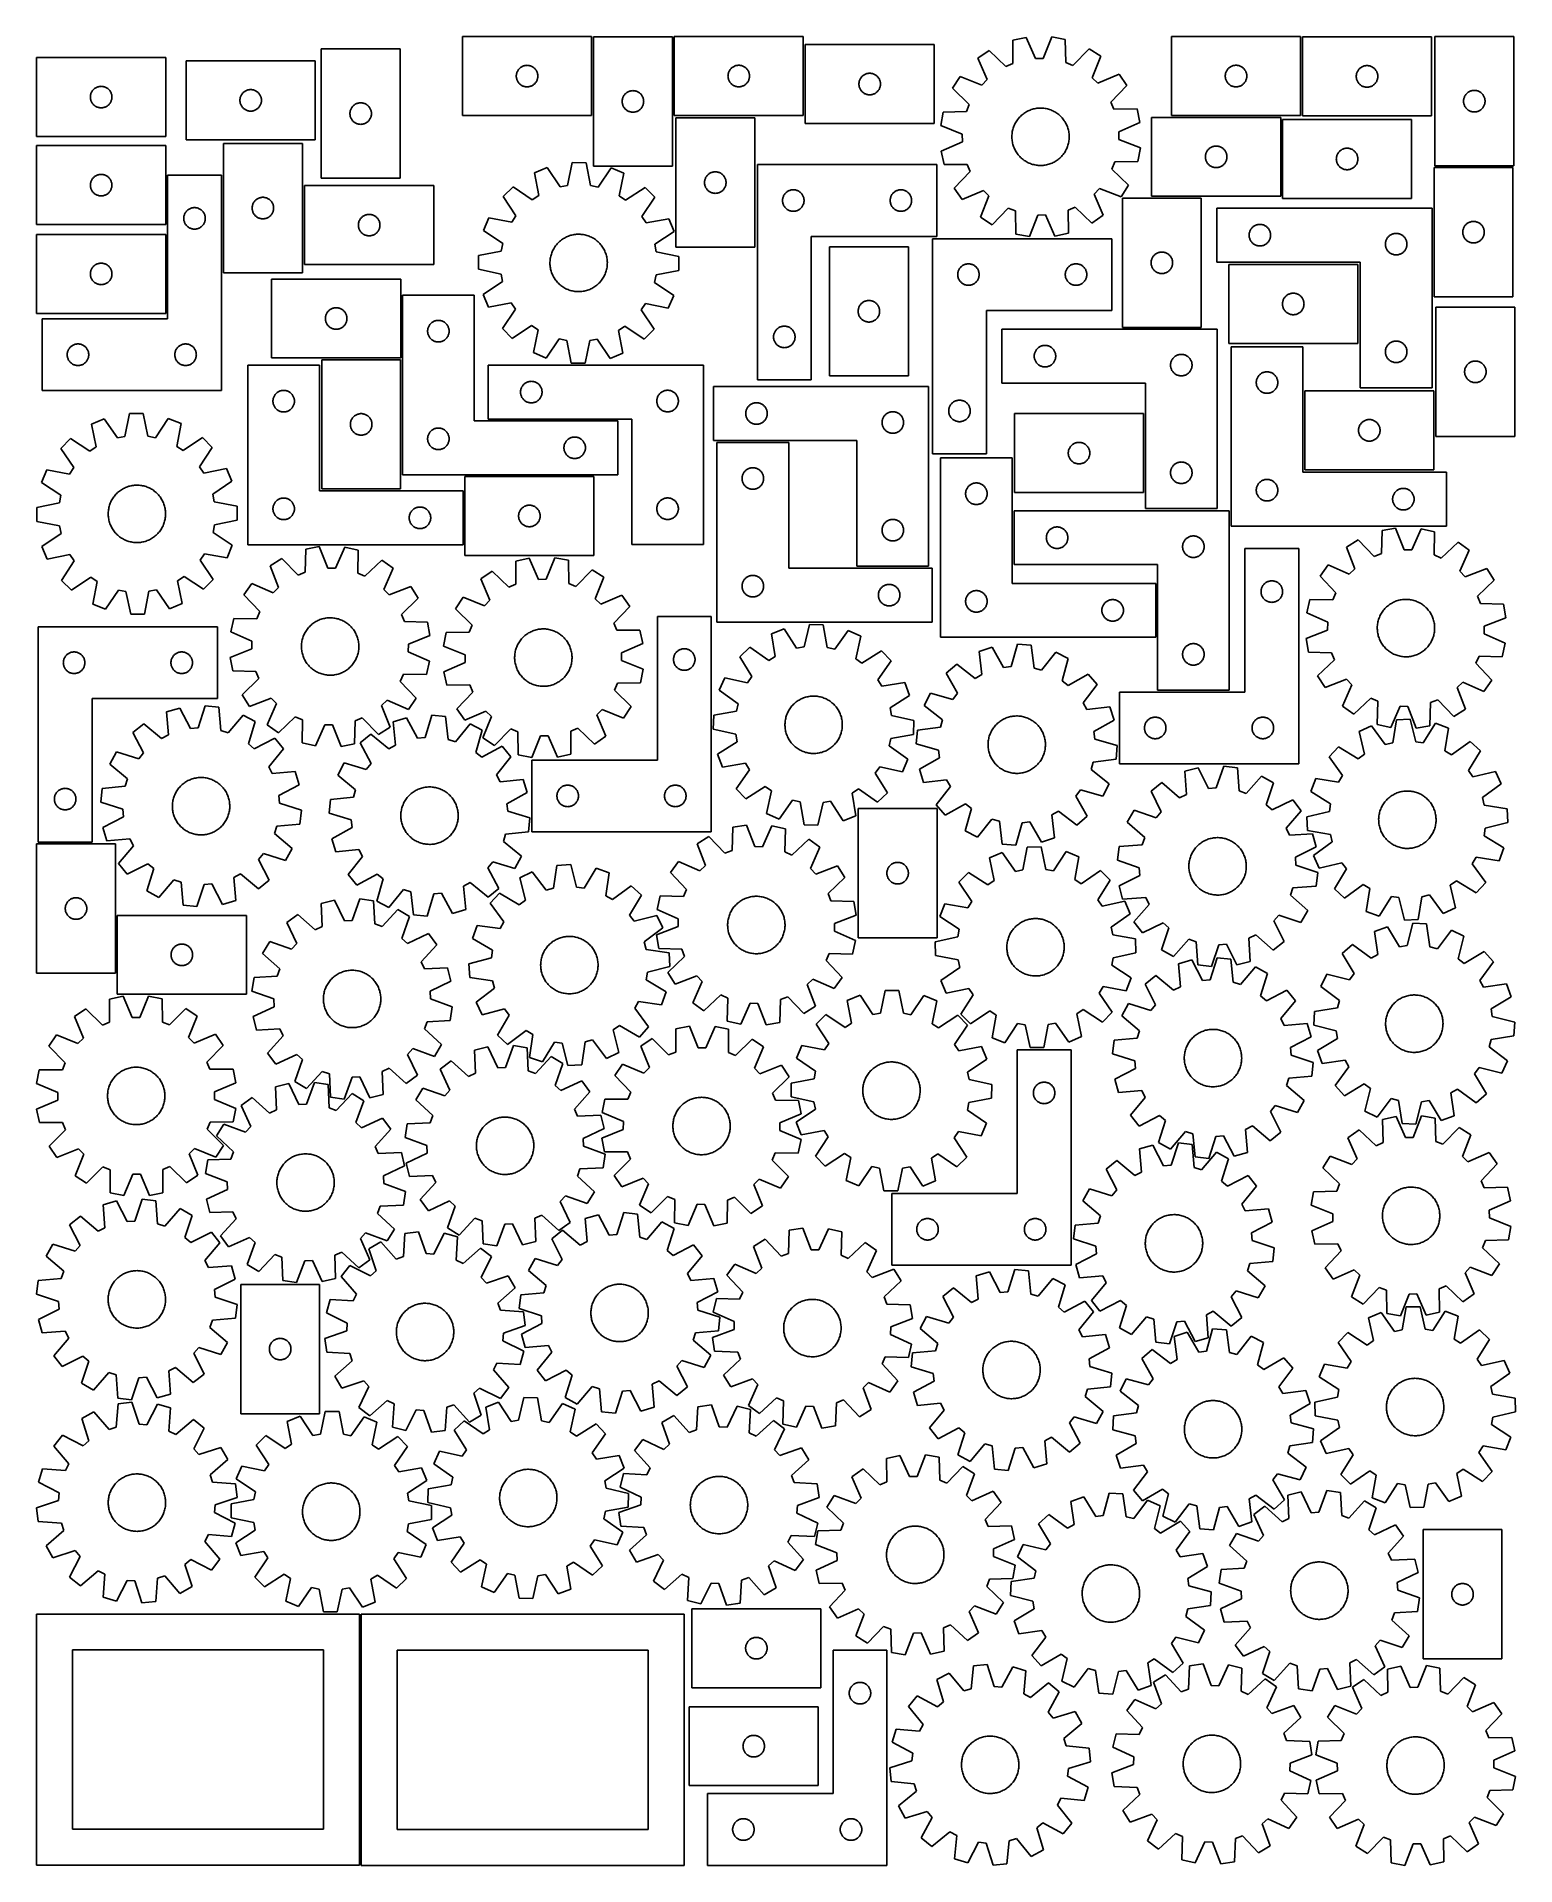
# Model space of a CAD drawing. Header units: millimetres. Extents: x 7 to 1243, y 7 to 1535.
import ezdxf

# ---------------------------------------------------------------- set-up
doc = ezdxf.new("R2010")
doc.units = ezdxf.units.MM
doc.layers.add('CUT', color=7, linetype='CONTINUOUS', true_color=0x000000)

msp = doc.modelspace()

# ---------------------------------------------------------------- linework, layer by layer
at = {"layer": 'CUT'}
for p, q in [((470.775908, 1535.378694), (362.775908, 1535.378694)), ((362.775908, 1535.378694), (362.775908, 1469.378694)), ((470.775908, 1469.378694), (470.775908, 1535.378694)), ((472.314111, 1535.201934), (472.314111, 1427.201934)), ((538.314111, 1535.201934), (472.314111, 1535.201934)), ((538.314111, 1427.201934), (538.314111, 1535.201934)), ((647.840483, 1535.418733), (539.840483, 1535.418733)), ((539.840483, 1535.418733), (539.840483, 1469.418733)), ((647.840483, 1469.418733), (647.840483, 1535.418733)), ((834.241164, 1534.782677), (822.964106, 1532.350922)), ((822.964106, 1532.350922), (823.207995, 1512.97612)), ((842.003531, 1517.029139), (834.241164, 1534.782677)), ((855.621624, 1535.125557), (848.432532, 1517.132242)), ((866.970859, 1533.056662), (855.621624, 1535.125557)), ((867.348366, 1513.684003), (866.970859, 1533.056662)), ((1063.77426, 1535.415559), (955.77426, 1535.415559)), ((955.77426, 1535.415559), (955.77426, 1469.415559)), ((1063.77426, 1469.415559), (1063.77426, 1535.415559)), ((1173.326581, 1535.134068), (1065.326581, 1535.134068)), ((1065.326581, 1535.134068), (1065.326581, 1469.134068)), ((1173.326581, 1469.134068), (1173.326581, 1535.134068)), ((1176.048406, 1535.412139), (1176.048406, 1427.412139)), ((1242.048406, 1535.412139), (1176.048406, 1535.412139)), ((1242.048406, 1427.412139), (1242.048406, 1535.412139)), ((114.52658, 1517.837922), (6.52658, 1517.837922)), ((6.52658, 1517.837922), (6.52658, 1451.837922)), ((114.52658, 1451.837922), (114.52658, 1517.837922)), ((239.59982, 1515.112583), (131.59982, 1515.112583)), ((131.59982, 1515.112583), (131.59982, 1449.112583)), ((239.59982, 1449.112583), (239.59982, 1515.112583)), ((244.6, 1525.042021), (244.6, 1417.042021)), ((310.6, 1525.042021), (244.6, 1525.042021)), ((310.6, 1417.042021), (310.6, 1525.042021)), ((757.355618, 1528.73856), (649.355618, 1528.73856)), ((649.355618, 1528.73856), (649.355618, 1462.73856)), ((757.355618, 1462.73856), (757.355618, 1528.73856)), ((803.342352, 1523.852194), (793.854301, 1517.290003)), ((793.854301, 1517.290003), (801.494041, 1499.483353)), ((817.307828, 1510.420594), (803.342352, 1523.852194)), ((848.432532, 1517.132242), (842.003531, 1517.029139)), ((873.327444, 1511.318985), (867.348366, 1513.684003)), ((886.855042, 1525.191494), (873.327444, 1511.318985)), ((896.548637, 1518.93692), (886.855042, 1525.191494)), ((889.483812, 1500.894452), (896.548637, 1518.93692)), ((407.775908, 1502.378694), (407.795178, 1502.967322)), ((407.795178, 1501.790065), (407.775908, 1502.378694)), ((407.795178, 1502.967322), (407.852904, 1503.553429)), ((407.852904, 1501.203958), (407.795178, 1501.790065)), ((407.852904, 1503.553429), (407.948841, 1504.134506)), ((407.948841, 1500.622881), (407.852904, 1501.203958)), ((407.948841, 1504.134506), (408.082576, 1504.708065)), ((408.082576, 1500.049322), (407.948841, 1500.622881)), ((408.082576, 1504.708065), (408.253537, 1505.271649)), ((408.253537, 1499.485738), (408.082576, 1500.049322)), ((408.253537, 1505.271649), (408.460992, 1505.822844)), ((408.460992, 1498.934543), (408.253537, 1499.485738)), ((408.460992, 1505.822844), (408.704054, 1506.359292)), ((408.704054, 1498.398095), (408.460992, 1498.934543)), ((408.704054, 1506.359292), (408.98168, 1506.878694)), ((408.98168, 1497.878694), (408.704054, 1498.398095)), ((408.98168, 1506.878694), (409.292682, 1507.378826)), ((409.292682, 1507.378826), (409.635728, 1507.857546)), ((409.635728, 1507.857546), (410.00935, 1508.312806)), ((410.00935, 1508.312806), (410.411947, 1508.742655)), ((410.411947, 1508.742655), (410.841796, 1509.145252)), ((410.841796, 1509.145252), (411.297055, 1509.518874)), ((411.297055, 1509.518874), (411.775776, 1509.86192)), ((411.775776, 1509.86192), (412.275908, 1510.172922)), ((412.275908, 1510.172922), (412.79531, 1510.450548)), ((412.79531, 1510.450548), (413.331757, 1510.693609)), ((413.331757, 1510.693609), (413.882953, 1510.901065)), ((413.882953, 1510.901065), (414.446537, 1511.072026)), ((414.446537, 1511.072026), (415.020095, 1511.205761)), ((415.020095, 1511.205761), (415.601172, 1511.301697)), ((415.601172, 1511.301697), (416.18728, 1511.359424)), ((416.18728, 1511.359424), (416.775908, 1511.378694)), ((416.775908, 1511.378694), (417.364536, 1511.359424)), ((417.364536, 1511.359424), (417.950644, 1511.301697)), ((417.950644, 1511.301697), (418.531721, 1511.205761)), ((418.531721, 1511.205761), (419.10528, 1511.072026)), ((419.10528, 1511.072026), (419.668863, 1510.901065)), ((419.668863, 1510.901065), (420.220059, 1510.693609)), ((420.220059, 1510.693609), (420.756506, 1510.450548)), ((420.756506, 1510.450548), (421.275908, 1510.172922)), ((421.275908, 1510.172922), (421.77604, 1509.86192)), ((421.77604, 1509.86192), (422.254761, 1509.518874)), ((422.254761, 1509.518874), (422.710021, 1509.145252)), ((422.710021, 1509.145252), (423.139869, 1508.742655)), ((423.139869, 1508.742655), (423.542466, 1508.312806)), ((423.542466, 1508.312806), (423.916088, 1507.857546)), ((423.916088, 1507.857546), (424.259135, 1507.378826)), ((424.259135, 1507.378826), (424.570137, 1506.878694)), ((424.570137, 1506.878694), (424.847763, 1506.359292)), ((424.847763, 1498.398095), (424.570137, 1497.878694)), ((424.847763, 1506.359292), (425.090824, 1505.822844)), ((425.090824, 1498.934543), (424.847763, 1498.398095)), ((425.090824, 1505.822844), (425.298279, 1505.271649)), ((425.298279, 1499.485738), (425.090824, 1498.934543)), ((425.298279, 1505.271649), (425.469241, 1504.708065)), ((425.469241, 1500.049322), (425.298279, 1499.485738)), ((425.469241, 1504.708065), (425.602976, 1504.134506)), ((425.602976, 1500.622881), (425.469241, 1500.049322)), ((425.602976, 1504.134506), (425.698912, 1503.553429)), ((425.698912, 1501.203958), (425.602976, 1500.622881)), ((425.698912, 1503.553429), (425.756639, 1502.967322)), ((425.756639, 1501.790065), (425.698912, 1501.203958)), ((425.756639, 1502.967322), (425.775908, 1502.378694)), ((425.775908, 1502.378694), (425.756639, 1501.790065)), ((584.840483, 1502.418733), (584.859753, 1503.007361)), ((584.859753, 1501.830104), (584.840483, 1502.418733)), ((584.859753, 1503.007361), (584.91748, 1503.593468)), ((584.91748, 1501.243997), (584.859753, 1501.830104)), ((584.91748, 1503.593468), (585.013416, 1504.174546)), ((585.013416, 1500.66292), (584.91748, 1501.243997)), ((585.013416, 1504.174546), (585.147151, 1504.748104)), ((585.147151, 1500.089361), (585.013416, 1500.66292)), ((585.147151, 1504.748104), (585.318112, 1505.311688)), ((585.318112, 1499.525777), (585.147151, 1500.089361)), ((585.318112, 1505.311688), (585.525568, 1505.862884)), ((585.525568, 1498.974582), (585.318112, 1499.525777)), ((585.525568, 1505.862884), (585.768629, 1506.399331)), ((585.768629, 1498.438134), (585.525568, 1498.974582)), ((585.768629, 1506.399331), (586.046255, 1506.918733)), ((586.046255, 1497.918733), (585.768629, 1498.438134)), ((586.046255, 1506.918733), (586.357257, 1507.418865)), ((586.357257, 1507.418865), (586.700303, 1507.897586)), ((586.700303, 1507.897586), (587.073925, 1508.352845)), ((587.073925, 1508.352845), (587.476522, 1508.782694)), ((587.476522, 1508.782694), (587.906371, 1509.185291)), ((587.906371, 1509.185291), (588.361631, 1509.558913)), ((588.361631, 1509.558913), (588.840351, 1509.901959)), ((588.840351, 1509.901959), (589.340483, 1510.212961)), ((589.340483, 1510.212961), (589.859885, 1510.490587)), ((589.859885, 1510.490587), (590.396333, 1510.733648)), ((590.396333, 1510.733648), (590.947528, 1510.941104)), ((590.947528, 1510.941104), (591.511112, 1511.112065)), ((591.511112, 1511.112065), (592.084671, 1511.2458)), ((592.084671, 1511.2458), (592.665748, 1511.341736)), ((592.665748, 1511.341736), (593.251855, 1511.399463)), ((593.251855, 1511.399463), (593.840483, 1511.418733)), ((593.840483, 1511.418733), (594.429112, 1511.399463)), ((594.429112, 1511.399463), (595.015219, 1511.341736)), ((595.015219, 1511.341736), (595.596296, 1511.2458)), ((595.596296, 1511.2458), (596.169855, 1511.112065)), ((596.169855, 1511.112065), (596.733439, 1510.941104)), ((596.733439, 1510.941104), (597.284634, 1510.733648)), ((597.284634, 1510.733648), (597.821082, 1510.490587)), ((597.821082, 1510.490587), (598.340483, 1510.212961)), ((598.340483, 1510.212961), (598.840616, 1509.901959)), ((598.840616, 1509.901959), (599.319336, 1509.558913)), ((599.319336, 1509.558913), (599.774596, 1509.185291)), ((599.774596, 1509.185291), (600.204444, 1508.782694)), ((600.204444, 1508.782694), (600.607042, 1508.352845)), ((600.607042, 1508.352845), (600.980663, 1507.897586)), ((600.980663, 1507.897586), (601.32371, 1507.418865)), ((601.32371, 1507.418865), (601.634712, 1506.918733)), ((601.634712, 1506.918733), (601.912338, 1506.399331)), ((601.912338, 1498.438134), (601.634712, 1497.918733)), ((601.912338, 1506.399331), (602.155399, 1505.862884)), ((602.155399, 1498.974582), (601.912338, 1498.438134)), ((602.155399, 1505.862884), (602.362855, 1505.311688)), ((602.362855, 1499.525777), (602.155399, 1498.974582)), ((602.362855, 1505.311688), (602.533816, 1504.748104)), ((602.533816, 1500.089361), (602.362855, 1499.525777)), ((602.533816, 1504.748104), (602.667551, 1504.174546)), ((602.667551, 1500.66292), (602.533816, 1500.089361)), ((602.667551, 1504.174546), (602.763487, 1503.593468)), ((602.763487, 1501.243997), (602.667551, 1500.66292)), ((602.763487, 1503.593468), (602.821214, 1503.007361)), ((602.821214, 1501.830104), (602.763487, 1501.243997)), ((602.821214, 1503.007361), (602.840483, 1502.418733)), ((602.840483, 1502.418733), (602.821214, 1501.830104)), ((694.662286, 1498.067931), (694.833247, 1498.631515)), ((694.833247, 1498.631515), (695.040703, 1499.182711)), ((695.040703, 1499.182711), (695.283764, 1499.719158)), ((695.283764, 1499.719158), (695.56139, 1500.23856)), ((695.56139, 1500.23856), (695.872392, 1500.738692)), ((695.872392, 1500.738692), (696.215438, 1501.217413)), ((696.215438, 1501.217413), (696.58906, 1501.672672)), ((696.58906, 1501.672672), (696.991657, 1502.102521)), ((696.991657, 1502.102521), (697.421506, 1502.505118)), ((697.421506, 1502.505118), (697.876765, 1502.87874)), ((697.876765, 1502.87874), (698.355486, 1503.221786)), ((698.355486, 1503.221786), (698.855618, 1503.532789)), ((698.855618, 1503.532789), (699.37502, 1503.810415)), ((699.37502, 1503.810415), (699.911467, 1504.053476)), ((699.911467, 1504.053476), (700.462663, 1504.260931)), ((700.462663, 1504.260931), (701.026247, 1504.431892)), ((701.026247, 1504.431892), (701.599805, 1504.565627)), ((701.599805, 1504.565627), (702.180883, 1504.661564)), ((702.180883, 1504.661564), (702.76699, 1504.71929)), ((702.76699, 1504.71929), (703.355618, 1504.73856)), ((703.355618, 1504.73856), (703.944246, 1504.71929)), ((703.944246, 1504.71929), (704.530354, 1504.661564)), ((704.530354, 1504.661564), (705.111431, 1504.565627)), ((705.111431, 1504.565627), (705.68499, 1504.431892)), ((705.68499, 1504.431892), (706.248573, 1504.260931)), ((706.248573, 1504.260931), (706.799769, 1504.053476)), ((706.799769, 1504.053476), (707.336217, 1503.810415)), ((707.336217, 1503.810415), (707.855618, 1503.532789)), ((707.855618, 1503.532789), (708.35575, 1503.221786)), ((708.35575, 1503.221786), (708.834471, 1502.87874)), ((708.834471, 1502.87874), (709.289731, 1502.505118)), ((709.289731, 1502.505118), (709.719579, 1502.102521)), ((709.719579, 1502.102521), (710.122177, 1501.672672)), ((710.122177, 1501.672672), (710.495798, 1501.217413)), ((710.495798, 1501.217413), (710.838845, 1500.738692)), ((710.838845, 1500.738692), (711.149847, 1500.23856)), ((711.149847, 1500.23856), (711.427473, 1499.719158)), ((711.427473, 1499.719158), (711.670534, 1499.182711)), ((711.670534, 1499.182711), (711.877989, 1498.631515)), ((711.877989, 1498.631515), (712.048951, 1498.067931)), ((778.978486, 1501.929282), (772.723912, 1492.235688)), ((797.020955, 1494.864458), (778.978486, 1501.929282)), ((801.494041, 1499.483353), (797.020955, 1494.864458)), ((823.207995, 1512.97612), (817.307828, 1510.420594)), ((894.102707, 1496.421366), (889.483812, 1500.894452)), ((911.909357, 1504.061105), (894.102707, 1496.421366)), ((918.471549, 1494.573055), (911.909357, 1504.061105)), ((1000.77426, 1502.415559), (1000.79353, 1503.004187)), ((1000.79353, 1501.826931), (1000.77426, 1502.415559)), ((1000.79353, 1503.004187), (1000.851257, 1503.590295)), ((1000.851257, 1501.240823), (1000.79353, 1501.826931)), ((1000.851257, 1503.590295), (1000.947193, 1504.171372)), ((1000.947193, 1500.659746), (1000.851257, 1501.240823)), ((1000.947193, 1504.171372), (1001.080928, 1504.74493)), ((1001.080928, 1500.086187), (1000.947193, 1500.659746)), ((1001.080928, 1504.74493), (1001.251889, 1505.308514)), ((1001.251889, 1499.522604), (1001.080928, 1500.086187)), ((1001.251889, 1505.308514), (1001.459344, 1505.85971)), ((1001.459344, 1498.971408), (1001.251889, 1499.522604)), ((1001.459344, 1505.85971), (1001.702406, 1506.396157)), ((1001.702406, 1498.434961), (1001.459344, 1498.971408)), ((1001.702406, 1506.396157), (1001.980032, 1506.915559)), ((1001.980032, 1497.915559), (1001.702406, 1498.434961)), ((1001.980032, 1506.915559), (1002.291034, 1507.415691)), ((1002.291034, 1507.415691), (1002.63408, 1507.894412)), ((1002.63408, 1507.894412), (1003.007702, 1508.349671)), ((1003.007702, 1508.349671), (1003.410299, 1508.77952)), ((1003.410299, 1508.77952), (1003.840148, 1509.182117)), ((1003.840148, 1509.182117), (1004.295407, 1509.555739)), ((1004.295407, 1509.555739), (1004.774128, 1509.898785)), ((1004.774128, 1509.898785), (1005.27426, 1510.209787)), ((1005.27426, 1510.209787), (1005.793662, 1510.487413)), ((1005.793662, 1510.487413), (1006.330109, 1510.730475)), ((1006.330109, 1510.730475), (1006.881305, 1510.93793)), ((1006.881305, 1510.93793), (1007.444889, 1511.108891)), ((1007.444889, 1511.108891), (1008.018447, 1511.242626)), ((1008.018447, 1511.242626), (1008.599525, 1511.338563)), ((1008.599525, 1511.338563), (1009.185632, 1511.396289)), ((1009.185632, 1511.396289), (1009.77426, 1511.415559)), ((1009.77426, 1511.415559), (1010.362888, 1511.396289)), ((1010.362888, 1511.396289), (1010.948996, 1511.338563)), ((1010.948996, 1511.338563), (1011.530073, 1511.242626)), ((1011.530073, 1511.242626), (1012.103632, 1511.108891)), ((1012.103632, 1511.108891), (1012.667215, 1510.93793)), ((1012.667215, 1510.93793), (1013.218411, 1510.730475)), ((1013.218411, 1510.730475), (1013.754858, 1510.487413)), ((1013.754858, 1510.487413), (1014.27426, 1510.209787)), ((1014.27426, 1510.209787), (1014.774392, 1509.898785)), ((1014.774392, 1509.898785), (1015.253113, 1509.555739)), ((1015.253113, 1509.555739), (1015.708373, 1509.182117)), ((1015.708373, 1509.182117), (1016.138221, 1508.77952)), ((1016.138221, 1508.77952), (1016.540819, 1508.349671)), ((1016.540819, 1508.349671), (1016.91444, 1507.894412)), ((1016.91444, 1507.894412), (1017.257487, 1507.415691)), ((1017.257487, 1507.415691), (1017.568489, 1506.915559)), ((1017.568489, 1506.915559), (1017.846115, 1506.396157)), ((1017.846115, 1498.434961), (1017.568489, 1497.915559)), ((1017.846115, 1506.396157), (1018.089176, 1505.85971)), ((1018.089176, 1498.971408), (1017.846115, 1498.434961)), ((1018.089176, 1505.85971), (1018.296631, 1505.308514)), ((1018.296631, 1499.522604), (1018.089176, 1498.971408)), ((1018.296631, 1505.308514), (1018.467593, 1504.74493)), ((1018.467593, 1500.086187), (1018.296631, 1499.522604)), ((1018.467593, 1504.74493), (1018.601328, 1504.171372)), ((1018.601328, 1500.659746), (1018.467593, 1500.086187)), ((1018.601328, 1504.171372), (1018.697264, 1503.590295)), ((1018.697264, 1501.240823), (1018.601328, 1500.659746)), ((1018.697264, 1503.590295), (1018.754991, 1503.004187)), ((1018.754991, 1501.826931), (1018.697264, 1501.240823)), ((1018.754991, 1503.004187), (1018.77426, 1502.415559)), ((1018.77426, 1502.415559), (1018.754991, 1501.826931)), ((1110.326581, 1502.134068), (1110.345851, 1502.722696)), ((1110.345851, 1501.54544), (1110.326581, 1502.134068)), ((1110.345851, 1502.722696), (1110.403577, 1503.308803)), ((1110.403577, 1500.959332), (1110.345851, 1501.54544)), ((1110.403577, 1503.308803), (1110.499513, 1503.889881)), ((1110.499513, 1500.378255), (1110.403577, 1500.959332)), ((1110.499513, 1503.889881), (1110.633248, 1504.463439)), ((1110.633248, 1499.804696), (1110.499513, 1500.378255)), ((1110.633248, 1504.463439), (1110.80421, 1505.027023)), ((1110.80421, 1499.241112), (1110.633248, 1499.804696)), ((1110.80421, 1505.027023), (1111.011665, 1505.578219)), ((1111.011665, 1498.689917), (1110.80421, 1499.241112)), ((1111.011665, 1505.578219), (1111.254726, 1506.114666)), ((1111.254726, 1498.153469), (1111.011665, 1498.689917)), ((1111.254726, 1506.114666), (1111.532352, 1506.634068)), ((1111.532352, 1506.634068), (1111.843354, 1507.1342)), ((1111.843354, 1507.1342), (1112.186401, 1507.612921)), ((1112.186401, 1507.612921), (1112.560023, 1508.06818)), ((1112.560023, 1508.06818), (1112.96262, 1508.498029)), ((1112.96262, 1508.498029), (1113.392468, 1508.900626)), ((1113.392468, 1508.900626), (1113.847728, 1509.274248)), ((1113.847728, 1509.274248), (1114.326449, 1509.617294)), ((1114.326449, 1509.617294), (1114.826581, 1509.928296)), ((1114.826581, 1509.928296), (1115.345983, 1510.205922)), ((1115.345983, 1510.205922), (1115.88243, 1510.448983)), ((1115.88243, 1510.448983), (1116.433626, 1510.656439)), ((1116.433626, 1510.656439), (1116.997209, 1510.8274)), ((1116.997209, 1510.8274), (1117.570768, 1510.961135)), ((1117.570768, 1510.961135), (1118.151845, 1511.057071)), ((1118.151845, 1511.057071), (1118.737953, 1511.114798)), ((1118.737953, 1511.114798), (1119.326581, 1511.134068)), ((1119.326581, 1511.134068), (1119.915209, 1511.114798)), ((1119.915209, 1511.114798), (1120.501317, 1511.057071)), ((1120.501317, 1511.057071), (1121.082394, 1510.961135)), ((1121.082394, 1510.961135), (1121.655952, 1510.8274)), ((1121.655952, 1510.8274), (1122.219536, 1510.656439)), ((1122.219536, 1510.656439), (1122.770732, 1510.448983)), ((1122.770732, 1510.448983), (1123.307179, 1510.205922)), ((1123.307179, 1510.205922), (1123.826581, 1509.928296)), ((1123.826581, 1509.928296), (1124.326713, 1509.617294)), ((1124.326713, 1509.617294), (1124.805434, 1509.274248)), ((1124.805434, 1509.274248), (1125.260693, 1508.900626)), ((1125.260693, 1508.900626), (1125.690542, 1508.498029)), ((1125.690542, 1508.498029), (1126.093139, 1508.06818)), ((1126.093139, 1508.06818), (1126.466761, 1507.612921)), ((1126.466761, 1507.612921), (1126.809807, 1507.1342)), ((1126.809807, 1507.1342), (1127.120809, 1506.634068)), ((1127.120809, 1506.634068), (1127.398435, 1506.114666)), ((1127.398435, 1506.114666), (1127.641497, 1505.578219)), ((1127.641497, 1498.689917), (1127.398435, 1498.153469)), ((1127.641497, 1505.578219), (1127.848952, 1505.027023)), ((1127.848952, 1499.241112), (1127.641497, 1498.689917)), ((1127.848952, 1505.027023), (1128.019913, 1504.463439)), ((1128.019913, 1499.804696), (1127.848952, 1499.241112)), ((1128.019913, 1504.463439), (1128.153648, 1503.889881)), ((1128.153648, 1500.378255), (1128.019913, 1499.804696)), ((1128.153648, 1503.889881), (1128.249585, 1503.308803)), ((1128.249585, 1500.959332), (1128.153648, 1500.378255)), ((1128.249585, 1503.308803), (1128.307311, 1502.722696)), ((1128.307311, 1501.54544), (1128.249585, 1500.959332)), ((1128.307311, 1502.722696), (1128.326581, 1502.134068)), ((1128.326581, 1502.134068), (1128.307311, 1501.54544)), ((51.52658, 1484.837922), (51.545849, 1485.42655)), ((51.545849, 1484.249294), (51.52658, 1484.837922)), ((51.545849, 1485.42655), (51.603576, 1486.012658)), ((51.603576, 1483.663186), (51.545849, 1484.249294)), ((51.603576, 1486.012658), (51.699512, 1486.593735)), ((51.699512, 1483.082109), (51.603576, 1483.663186)), ((51.699512, 1486.593735), (51.833247, 1487.167294)), ((51.833247, 1482.508551), (51.699512, 1483.082109)), ((51.833247, 1487.167294), (52.004208, 1487.730877)), ((52.004208, 1487.730877), (52.211664, 1488.282073)), ((52.211664, 1488.282073), (52.454725, 1488.81852)), ((52.454725, 1488.81852), (52.732351, 1489.337922)), ((52.732351, 1489.337922), (53.043353, 1489.838054)), ((53.043353, 1489.838054), (53.3864, 1490.316775)), ((53.3864, 1490.316775), (53.760021, 1490.772034)), ((53.760021, 1490.772034), (54.162619, 1491.201883)), ((54.162619, 1491.201883), (54.592467, 1491.60448)), ((54.592467, 1491.60448), (55.047727, 1491.978102)), ((55.047727, 1491.978102), (55.526448, 1492.321149)), ((55.526448, 1492.321149), (56.02658, 1492.632151)), ((56.02658, 1492.632151), (56.545981, 1492.909777)), ((56.545981, 1492.909777), (57.082429, 1493.152838)), ((57.082429, 1493.152838), (57.633624, 1493.360293)), ((57.633624, 1493.360293), (58.197208, 1493.531255)), ((58.197208, 1493.531255), (58.770767, 1493.66499)), ((58.770767, 1493.66499), (59.351844, 1493.760926)), ((59.351844, 1493.760926), (59.937951, 1493.818652)), ((59.937951, 1493.818652), (60.52658, 1493.837922)), ((60.52658, 1493.837922), (61.115208, 1493.818652)), ((61.115208, 1493.818652), (61.701315, 1493.760926)), ((61.701315, 1493.760926), (62.282393, 1493.66499)), ((62.282393, 1493.66499), (62.855951, 1493.531255)), ((62.855951, 1493.531255), (63.419535, 1493.360293)), ((63.419535, 1493.360293), (63.97073, 1493.152838)), ((63.97073, 1493.152838), (64.507178, 1492.909777)), ((64.507178, 1492.909777), (65.02658, 1492.632151)), ((65.02658, 1492.632151), (65.526712, 1492.321149)), ((65.526712, 1492.321149), (66.005432, 1491.978102)), ((66.005432, 1491.978102), (66.460692, 1491.60448)), ((66.460692, 1491.60448), (66.890541, 1491.201883)), ((66.890541, 1491.201883), (67.293138, 1490.772034)), ((67.293138, 1490.772034), (67.66676, 1490.316775)), ((67.66676, 1490.316775), (68.009806, 1489.838054)), ((68.009806, 1489.838054), (68.320808, 1489.337922)), ((68.320808, 1489.337922), (68.598434, 1488.81852)), ((68.598434, 1488.81852), (68.841495, 1488.282073)), ((68.841495, 1488.282073), (69.048951, 1487.730877)), ((69.048951, 1487.730877), (69.219912, 1487.167294)), ((69.219912, 1487.167294), (69.353647, 1486.593735)), ((69.353647, 1483.082109), (69.219912, 1482.508551)), ((69.353647, 1486.593735), (69.449583, 1486.012658)), ((69.449583, 1483.663186), (69.353647, 1483.082109)), ((69.449583, 1486.012658), (69.50731, 1485.42655)), ((69.50731, 1484.249294), (69.449583, 1483.663186)), ((69.50731, 1485.42655), (69.52658, 1484.837922)), ((69.52658, 1484.837922), (69.50731, 1484.249294)), ((176.61909, 1482.701211), (176.676816, 1483.287319)), ((176.676816, 1483.287319), (176.772752, 1483.868396)), ((176.772752, 1483.868396), (176.906488, 1484.441955)), ((176.906488, 1484.441955), (177.077449, 1485.005538)), ((177.077449, 1485.005538), (177.284904, 1485.556734)), ((177.284904, 1485.556734), (177.527965, 1486.093182)), ((177.527965, 1486.093182), (177.805591, 1486.612583)), ((177.805591, 1486.612583), (178.116593, 1487.112715)), ((178.116593, 1487.112715), (178.45964, 1487.591436)), ((178.45964, 1487.591436), (178.833262, 1488.046696)), ((178.833262, 1488.046696), (179.235859, 1488.476544)), ((179.235859, 1488.476544), (179.665708, 1488.879142)), ((179.665708, 1488.879142), (180.120967, 1489.252763)), ((180.120967, 1489.252763), (180.599688, 1489.59581)), ((180.599688, 1489.59581), (181.09982, 1489.906812)), ((181.09982, 1489.906812), (181.619222, 1490.184438)), ((181.619222, 1490.184438), (182.155669, 1490.427499)), ((182.155669, 1490.427499), (182.706865, 1490.634954)), ((182.706865, 1490.634954), (183.270449, 1490.805916)), ((183.270449, 1490.805916), (183.844007, 1490.939651)), ((183.844007, 1490.939651), (184.425084, 1491.035587)), ((184.425084, 1491.035587), (185.011192, 1491.093314)), ((185.011192, 1491.093314), (185.59982, 1491.112583)), ((185.59982, 1491.112583), (186.188448, 1491.093314)), ((186.188448, 1491.093314), (186.774556, 1491.035587)), ((186.774556, 1491.035587), (187.355633, 1490.939651)), ((187.355633, 1490.939651), (187.929191, 1490.805916)), ((187.929191, 1490.805916), (188.492775, 1490.634954)), ((188.492775, 1490.634954), (189.043971, 1490.427499)), ((189.043971, 1490.427499), (189.580418, 1490.184438)), ((189.580418, 1490.184438), (190.09982, 1489.906812)), ((190.09982, 1489.906812), (190.599952, 1489.59581)), ((190.599952, 1489.59581), (191.078673, 1489.252763)), ((191.078673, 1489.252763), (191.533932, 1488.879142)), ((191.533932, 1488.879142), (191.963781, 1488.476544)), ((191.963781, 1488.476544), (192.366378, 1488.046696)), ((192.366378, 1488.046696), (192.74, 1487.591436)), ((192.74, 1487.591436), (193.083046, 1487.112715)), ((193.083046, 1487.112715), (193.394049, 1486.612583)), ((193.394049, 1486.612583), (193.671675, 1486.093182)), ((193.671675, 1486.093182), (193.914736, 1485.556734)), ((193.914736, 1485.556734), (194.122191, 1485.005538)), ((194.122191, 1485.005538), (194.293152, 1484.441955)), ((194.293152, 1484.441955), (194.426887, 1483.868396)), ((194.426887, 1483.868396), (194.522824, 1483.287319)), ((194.522824, 1483.287319), (194.58055, 1482.701211)), ((409.292682, 1497.378561), (408.98168, 1497.878694)), ((409.635728, 1496.899841), (409.292682, 1497.378561)), ((410.00935, 1496.444581), (409.635728, 1496.899841)), ((410.411947, 1496.014733), (410.00935, 1496.444581)), ((410.841796, 1495.612135), (410.411947, 1496.014733)), ((411.297055, 1495.238514), (410.841796, 1495.612135)), ((411.775776, 1494.895467), (411.297055, 1495.238514)), ((412.275908, 1494.584465), (411.775776, 1494.895467)), ((412.79531, 1494.306839), (412.275908, 1494.584465)), ((413.331757, 1494.063778), (412.79531, 1494.306839)), ((413.882953, 1493.856322), (413.331757, 1494.063778)), ((414.446537, 1493.685361), (413.882953, 1493.856322)), ((415.020095, 1493.551626), (414.446537, 1493.685361)), ((415.601172, 1493.45569), (415.020095, 1493.551626)), ((416.18728, 1493.397963), (415.601172, 1493.45569)), ((416.775908, 1493.378694), (416.18728, 1493.397963)), ((417.364536, 1493.397963), (416.775908, 1493.378694)), ((417.950644, 1493.45569), (417.364536, 1493.397963)), ((418.531721, 1493.551626), (417.950644, 1493.45569)), ((419.10528, 1493.685361), (418.531721, 1493.551626)), ((419.668863, 1493.856322), (419.10528, 1493.685361)), ((420.220059, 1494.063778), (419.668863, 1493.856322)), ((420.756506, 1494.306839), (420.220059, 1494.063778)), ((421.275908, 1494.584465), (420.756506, 1494.306839)), ((421.77604, 1494.895467), (421.275908, 1494.584465)), ((422.254761, 1495.238514), (421.77604, 1494.895467)), ((422.710021, 1495.612135), (422.254761, 1495.238514)), ((423.139869, 1496.014733), (422.710021, 1495.612135)), ((423.542466, 1496.444581), (423.139869, 1496.014733)), ((423.916088, 1496.899841), (423.542466, 1496.444581)), ((424.259135, 1497.378561), (423.916088, 1496.899841)), ((424.570137, 1497.878694), (424.259135, 1497.378561)), ((496.487044, 1482.957746), (496.620779, 1483.531305)), ((496.620779, 1483.531305), (496.79174, 1484.094889)), ((496.79174, 1484.094889), (496.999195, 1484.646084)), ((496.999195, 1484.646084), (497.242256, 1485.182532)), ((497.242256, 1485.182532), (497.519882, 1485.701934)), ((497.519882, 1485.701934), (497.830885, 1486.202066)), ((497.830885, 1486.202066), (498.173931, 1486.680786)), ((498.173931, 1486.680786), (498.547553, 1487.136046)), ((498.547553, 1487.136046), (498.95015, 1487.565895)), ((498.95015, 1487.565895), (499.379999, 1487.968492)), ((499.379999, 1487.968492), (499.835258, 1488.342114)), ((499.835258, 1488.342114), (500.313979, 1488.68516)), ((500.313979, 1488.68516), (500.814111, 1488.996162)), ((500.814111, 1488.996162), (501.333513, 1489.273788)), ((501.333513, 1489.273788), (501.86996, 1489.516849)), ((501.86996, 1489.516849), (502.421156, 1489.724305)), ((502.421156, 1489.724305), (502.98474, 1489.895266)), ((502.98474, 1489.895266), (503.558298, 1490.029001)), ((503.558298, 1490.029001), (504.139375, 1490.124937)), ((504.139375, 1490.124937), (504.725483, 1490.182664)), ((504.725483, 1490.182664), (505.314111, 1490.201934)), ((505.314111, 1490.201934), (505.902739, 1490.182664)), ((505.902739, 1490.182664), (506.488847, 1490.124937)), ((506.488847, 1490.124937), (507.069924, 1490.029001)), ((507.069924, 1490.029001), (507.643483, 1489.895266)), ((507.643483, 1489.895266), (508.207066, 1489.724305)), ((508.207066, 1489.724305), (508.758262, 1489.516849)), ((508.758262, 1489.516849), (509.294709, 1489.273788)), ((509.294709, 1489.273788), (509.814111, 1488.996162)), ((509.814111, 1488.996162), (510.314243, 1488.68516)), ((510.314243, 1488.68516), (510.792964, 1488.342114)), ((510.792964, 1488.342114), (511.248223, 1487.968492)), ((511.248223, 1487.968492), (511.678072, 1487.565895)), ((511.678072, 1487.565895), (512.080669, 1487.136046)), ((512.080669, 1487.136046), (512.454291, 1486.680786)), ((512.454291, 1486.680786), (512.797338, 1486.202066)), ((512.797338, 1486.202066), (513.10834, 1485.701934)), ((513.10834, 1485.701934), (513.385966, 1485.182532)), ((513.385966, 1485.182532), (513.629027, 1484.646084)), ((513.629027, 1484.646084), (513.836482, 1484.094889)), ((513.836482, 1484.094889), (514.007444, 1483.531305)), ((514.007444, 1483.531305), (514.141179, 1482.957746)), ((586.357257, 1497.418601), (586.046255, 1497.918733)), ((586.700303, 1496.93988), (586.357257, 1497.418601)), ((587.073925, 1496.48462), (586.700303, 1496.93988)), ((587.476522, 1496.054772), (587.073925, 1496.48462)), ((587.906371, 1495.652174), (587.476522, 1496.054772)), ((588.361631, 1495.278553), (587.906371, 1495.652174)), ((588.840351, 1494.935506), (588.361631, 1495.278553)), ((589.340483, 1494.624504), (588.840351, 1494.935506)), ((589.859885, 1494.346878), (589.340483, 1494.624504)), ((590.396333, 1494.103817), (589.859885, 1494.346878)), ((590.947528, 1493.896361), (590.396333, 1494.103817)), ((591.511112, 1493.7254), (590.947528, 1493.896361)), ((592.084671, 1493.591665), (591.511112, 1493.7254)), ((592.665748, 1493.495729), (592.084671, 1493.591665)), ((593.251855, 1493.438002), (592.665748, 1493.495729)), ((593.840483, 1493.418733), (593.251855, 1493.438002)), ((594.429112, 1493.438002), (593.840483, 1493.418733)), ((595.015219, 1493.495729), (594.429112, 1493.438002)), ((595.596296, 1493.591665), (595.015219, 1493.495729)), ((596.169855, 1493.7254), (595.596296, 1493.591665)), ((596.733439, 1493.896361), (596.169855, 1493.7254)), ((597.284634, 1494.103817), (596.733439, 1493.896361)), ((597.821082, 1494.346878), (597.284634, 1494.103817)), ((598.340483, 1494.624504), (597.821082, 1494.346878)), ((598.840616, 1494.935506), (598.340483, 1494.624504)), ((599.319336, 1495.278553), (598.840616, 1494.935506)), ((599.774596, 1495.652174), (599.319336, 1495.278553)), ((600.204444, 1496.054772), (599.774596, 1495.652174)), ((600.607042, 1496.48462), (600.204444, 1496.054772)), ((600.980663, 1496.93988), (600.607042, 1496.48462)), ((601.32371, 1497.418601), (600.980663, 1496.93988)), ((601.634712, 1497.918733), (601.32371, 1497.418601)), ((694.355618, 1495.73856), (694.374888, 1496.327188)), ((694.374888, 1495.149932), (694.355618, 1495.73856)), ((694.374888, 1496.327188), (694.432615, 1496.913296)), ((694.432615, 1494.563824), (694.374888, 1495.149932)), ((694.432615, 1496.913296), (694.528551, 1497.494373)), ((694.528551, 1493.982747), (694.432615, 1494.563824)), ((694.528551, 1497.494373), (694.662286, 1498.067931)), ((694.662286, 1493.409188), (694.528551, 1493.982747)), ((694.833247, 1492.845605), (694.662286, 1493.409188)), ((695.040703, 1492.294409), (694.833247, 1492.845605)), ((695.283764, 1491.757962), (695.040703, 1492.294409)), ((695.56139, 1491.23856), (695.283764, 1491.757962)), ((695.872392, 1490.738428), (695.56139, 1491.23856)), ((696.215438, 1490.259707), (695.872392, 1490.738428)), ((696.58906, 1489.804448), (696.215438, 1490.259707)), ((696.991657, 1489.374599), (696.58906, 1489.804448)), ((697.421506, 1488.972002), (696.991657, 1489.374599)), ((697.876765, 1488.59838), (697.421506, 1488.972002)), ((698.355486, 1488.255333), (697.876765, 1488.59838)), ((698.855618, 1487.944331), (698.355486, 1488.255333)), ((699.37502, 1487.666705), (698.855618, 1487.944331)), ((699.911467, 1487.423644), (699.37502, 1487.666705)), ((700.462663, 1487.216189), (699.911467, 1487.423644)), ((701.026247, 1487.045227), (700.462663, 1487.216189)), ((701.599805, 1486.911492), (701.026247, 1487.045227)), ((702.180883, 1486.815556), (701.599805, 1486.911492)), ((702.76699, 1486.75783), (702.180883, 1486.815556)), ((703.355618, 1486.73856), (702.76699, 1486.75783)), ((703.944246, 1486.75783), (703.355618, 1486.73856)), ((704.530354, 1486.815556), (703.944246, 1486.75783)), ((705.111431, 1486.911492), (704.530354, 1486.815556)), ((705.68499, 1487.045227), (705.111431, 1486.911492)), ((706.248573, 1487.216189), (705.68499, 1487.045227)), ((706.799769, 1487.423644), (706.248573, 1487.216189)), ((707.336217, 1487.666705), (706.799769, 1487.423644)), ((707.855618, 1487.944331), (707.336217, 1487.666705)), ((708.35575, 1488.255333), (707.855618, 1487.944331)), ((708.834471, 1488.59838), (708.35575, 1488.255333)), ((709.289731, 1488.972002), (708.834471, 1488.59838)), ((709.719579, 1489.374599), (709.289731, 1488.972002)), ((710.122177, 1489.804448), (709.719579, 1489.374599)), ((710.495798, 1490.259707), (710.122177, 1489.804448)), ((710.838845, 1490.738428), (710.495798, 1490.259707)), ((711.149847, 1491.23856), (710.838845, 1490.738428)), ((711.427473, 1491.757962), (711.149847, 1491.23856)), ((711.670534, 1492.294409), (711.427473, 1491.757962)), ((711.877989, 1492.845605), (711.670534, 1492.294409)), ((712.048951, 1493.409188), (711.877989, 1492.845605)), ((712.048951, 1498.067931), (712.182686, 1497.494373)), ((712.182686, 1493.982747), (712.048951, 1493.409188)), ((712.182686, 1497.494373), (712.278622, 1496.913296)), ((712.278622, 1494.563824), (712.182686, 1493.982747)), ((712.278622, 1496.913296), (712.336349, 1496.327188)), ((712.336349, 1495.149932), (712.278622, 1494.563824)), ((712.336349, 1496.327188), (712.355618, 1495.73856)), ((712.355618, 1495.73856), (712.336349, 1495.149932)), ((772.723912, 1492.235688), (786.596422, 1478.70809)), ((905.039948, 1480.607578), (918.471549, 1494.573055)), ((1002.291034, 1497.415427), (1001.980032, 1497.915559)), ((1002.63408, 1496.936706), (1002.291034, 1497.415427)), ((1003.007702, 1496.481446), (1002.63408, 1496.936706)), ((1003.410299, 1496.051598), (1003.007702, 1496.481446)), ((1003.840148, 1495.649001), (1003.410299, 1496.051598)), ((1004.295407, 1495.275379), (1003.840148, 1495.649001)), ((1004.774128, 1494.932332), (1004.295407, 1495.275379)), ((1005.27426, 1494.62133), (1004.774128, 1494.932332)), ((1005.793662, 1494.343704), (1005.27426, 1494.62133)), ((1006.330109, 1494.100643), (1005.793662, 1494.343704)), ((1006.881305, 1493.893188), (1006.330109, 1494.100643)), ((1007.444889, 1493.722226), (1006.881305, 1493.893188)), ((1008.018447, 1493.588491), (1007.444889, 1493.722226)), ((1008.599525, 1493.492555), (1008.018447, 1493.588491)), ((1009.185632, 1493.434829), (1008.599525, 1493.492555)), ((1009.77426, 1493.415559), (1009.185632, 1493.434829)), ((1010.362888, 1493.434829), (1009.77426, 1493.415559)), ((1010.948996, 1493.492555), (1010.362888, 1493.434829)), ((1011.530073, 1493.588491), (1010.948996, 1493.492555)), ((1012.103632, 1493.722226), (1011.530073, 1493.588491)), ((1012.667215, 1493.893188), (1012.103632, 1493.722226)), ((1013.218411, 1494.100643), (1012.667215, 1493.893188)), ((1013.754858, 1494.343704), (1013.218411, 1494.100643)), ((1014.27426, 1494.62133), (1013.754858, 1494.343704)), ((1014.774392, 1494.932332), (1014.27426, 1494.62133)), ((1015.253113, 1495.275379), (1014.774392, 1494.932332)), ((1015.708373, 1495.649001), (1015.253113, 1495.275379)), ((1016.138221, 1496.051598), (1015.708373, 1495.649001)), ((1016.540819, 1496.481446), (1016.138221, 1496.051598)), ((1016.91444, 1496.936706), (1016.540819, 1496.481446)), ((1017.257487, 1497.415427), (1016.91444, 1496.936706)), ((1017.568489, 1497.915559), (1017.257487, 1497.415427)), ((1111.532352, 1497.634068), (1111.254726, 1498.153469)), ((1111.843354, 1497.133936), (1111.532352, 1497.634068)), ((1112.186401, 1496.655215), (1111.843354, 1497.133936)), ((1112.560023, 1496.199955), (1112.186401, 1496.655215)), ((1112.96262, 1495.770107), (1112.560023, 1496.199955)), ((1113.392468, 1495.367509), (1112.96262, 1495.770107)), ((1113.847728, 1494.993888), (1113.392468, 1495.367509)), ((1114.326449, 1494.650841), (1113.847728, 1494.993888)), ((1114.826581, 1494.339839), (1114.326449, 1494.650841)), ((1115.345983, 1494.062213), (1114.826581, 1494.339839)), ((1115.88243, 1493.819152), (1115.345983, 1494.062213)), ((1116.433626, 1493.611697), (1115.88243, 1493.819152)), ((1116.997209, 1493.440735), (1116.433626, 1493.611697)), ((1117.570768, 1493.307), (1116.997209, 1493.440735)), ((1118.151845, 1493.211064), (1117.570768, 1493.307)), ((1118.737953, 1493.153337), (1118.151845, 1493.211064)), ((1119.326581, 1493.134068), (1118.737953, 1493.153337)), ((1119.915209, 1493.153337), (1119.326581, 1493.134068)), ((1120.501317, 1493.211064), (1119.915209, 1493.153337)), ((1121.082394, 1493.307), (1120.501317, 1493.211064)), ((1121.655952, 1493.440735), (1121.082394, 1493.307)), ((1122.219536, 1493.611697), (1121.655952, 1493.440735)), ((1122.770732, 1493.819152), (1122.219536, 1493.611697)), ((1123.307179, 1494.062213), (1122.770732, 1493.819152)), ((1123.826581, 1494.339839), (1123.307179, 1494.062213)), ((1124.326713, 1494.650841), (1123.826581, 1494.339839)), ((1124.805434, 1494.993888), (1124.326713, 1494.650841)), ((1125.260693, 1495.367509), (1124.805434, 1494.993888)), ((1125.690542, 1495.770107), (1125.260693, 1495.367509)), ((1126.093139, 1496.199955), (1125.690542, 1495.770107)), ((1126.466761, 1496.655215), (1126.093139, 1496.199955)), ((1126.809807, 1497.133936), (1126.466761, 1496.655215)), ((1127.120809, 1497.634068), (1126.809807, 1497.133936)), ((1127.398435, 1498.153469), (1127.120809, 1497.634068)), ((1200.125402, 1482.586874), (1200.221338, 1483.167952)), ((1200.221338, 1483.167952), (1200.355074, 1483.74151)), ((1200.355074, 1483.74151), (1200.526035, 1484.305094)), ((1200.526035, 1484.305094), (1200.73349, 1484.856289)), ((1200.73349, 1484.856289), (1200.976551, 1485.392737)), ((1200.976551, 1485.392737), (1201.254177, 1485.912139)), ((1201.254177, 1485.912139), (1201.565179, 1486.412271)), ((1201.565179, 1486.412271), (1201.908226, 1486.890991)), ((1201.908226, 1486.890991), (1202.281848, 1487.346251)), ((1202.281848, 1487.346251), (1202.684445, 1487.7761)), ((1202.684445, 1487.7761), (1203.114294, 1488.178697)), ((1203.114294, 1488.178697), (1203.569553, 1488.552319)), ((1203.569553, 1488.552319), (1204.048274, 1488.895365)), ((1204.048274, 1488.895365), (1204.548406, 1489.206367)), ((1204.548406, 1489.206367), (1205.067808, 1489.483993)), ((1205.067808, 1489.483993), (1205.604255, 1489.727054)), ((1205.604255, 1489.727054), (1206.155451, 1489.93451)), ((1206.155451, 1489.93451), (1206.719035, 1490.105471)), ((1206.719035, 1490.105471), (1207.292593, 1490.239206)), ((1207.292593, 1490.239206), (1207.87367, 1490.335142)), ((1207.87367, 1490.335142), (1208.459778, 1490.392869)), ((1208.459778, 1490.392869), (1209.048406, 1490.412139)), ((1209.048406, 1490.412139), (1209.637034, 1490.392869)), ((1209.637034, 1490.392869), (1210.223142, 1490.335142)), ((1210.223142, 1490.335142), (1210.804219, 1490.239206)), ((1210.804219, 1490.239206), (1211.377777, 1490.105471)), ((1211.377777, 1490.105471), (1211.941361, 1489.93451)), ((1211.941361, 1489.93451), (1212.492557, 1489.727054)), ((1212.492557, 1489.727054), (1213.029004, 1489.483993)), ((1213.029004, 1489.483993), (1213.548406, 1489.206367)), ((1213.548406, 1489.206367), (1214.048538, 1488.895365)), ((1214.048538, 1488.895365), (1214.527259, 1488.552319)), ((1214.527259, 1488.552319), (1214.982518, 1488.178697)), ((1214.982518, 1488.178697), (1215.412367, 1487.7761)), ((1215.412367, 1487.7761), (1215.814964, 1487.346251)), ((1215.814964, 1487.346251), (1216.188586, 1486.890991)), ((1216.188586, 1486.890991), (1216.531633, 1486.412271)), ((1216.531633, 1486.412271), (1216.842635, 1485.912139)), ((1216.842635, 1485.912139), (1217.120261, 1485.392737)), ((1217.120261, 1485.392737), (1217.363322, 1484.856289)), ((1217.363322, 1484.856289), (1217.570777, 1484.305094)), ((1217.570777, 1484.305094), (1217.741738, 1483.74151)), ((1217.741738, 1483.74151), (1217.875474, 1483.167952)), ((1217.875474, 1483.167952), (1217.97141, 1482.586874)), ((52.004208, 1481.944967), (51.833247, 1482.508551)), ((52.211664, 1481.393771), (52.004208, 1481.944967)), ((52.454725, 1480.857324), (52.211664, 1481.393771)), ((52.732351, 1480.337922), (52.454725, 1480.857324)), ((53.043353, 1479.83779), (52.732351, 1480.337922)), ((53.3864, 1479.359069), (53.043353, 1479.83779)), ((53.760021, 1478.90381), (53.3864, 1479.359069)), ((54.162619, 1478.473961), (53.760021, 1478.90381)), ((54.592467, 1478.071364), (54.162619, 1478.473961)), ((55.047727, 1477.697742), (54.592467, 1478.071364)), ((55.526448, 1477.354696), (55.047727, 1477.697742)), ((56.02658, 1477.043693), (55.526448, 1477.354696)), ((56.545981, 1476.766067), (56.02658, 1477.043693)), ((57.082429, 1476.523006), (56.545981, 1476.766067)), ((57.633624, 1476.315551), (57.082429, 1476.523006)), ((58.197208, 1476.14459), (57.633624, 1476.315551)), ((58.770767, 1476.010855), (58.197208, 1476.14459)), ((59.351844, 1475.914918), (58.770767, 1476.010855)), ((59.937951, 1475.857192), (59.351844, 1475.914918)), ((60.52658, 1475.837922), (59.937951, 1475.857192)), ((61.115208, 1475.857192), (60.52658, 1475.837922)), ((61.701315, 1475.914918), (61.115208, 1475.857192)), ((62.282393, 1476.010855), (61.701315, 1475.914918)), ((62.855951, 1476.14459), (62.282393, 1476.010855)), ((63.419535, 1476.315551), (62.855951, 1476.14459)), ((63.97073, 1476.523006), (63.419535, 1476.315551)), ((64.507178, 1476.766067), (63.97073, 1476.523006)), ((65.02658, 1477.043693), (64.507178, 1476.766067)), ((65.526712, 1477.354696), (65.02658, 1477.043693)), ((66.005432, 1477.697742), (65.526712, 1477.354696)), ((66.460692, 1478.071364), (66.005432, 1477.697742)), ((66.890541, 1478.473961), (66.460692, 1478.071364)), ((67.293138, 1478.90381), (66.890541, 1478.473961)), ((67.66676, 1479.359069), (67.293138, 1478.90381)), ((68.009806, 1479.83779), (67.66676, 1479.359069)), ((68.320808, 1480.337922), (68.009806, 1479.83779)), ((68.598434, 1480.857324), (68.320808, 1480.337922)), ((68.841495, 1481.393771), (68.598434, 1480.857324)), ((69.048951, 1481.944967), (68.841495, 1481.393771)), ((69.219912, 1482.508551), (69.048951, 1481.944967)), ((176.59982, 1482.112583), (176.61909, 1482.701211)), ((176.61909, 1481.523955), (176.59982, 1482.112583)), ((176.676816, 1480.937848), (176.61909, 1481.523955)), ((176.772752, 1480.35677), (176.676816, 1480.937848)), ((176.906488, 1479.783212), (176.772752, 1480.35677)), ((177.077449, 1479.219628), (176.906488, 1479.783212)), ((177.284904, 1478.668432), (177.077449, 1479.219628)), ((177.527965, 1478.131985), (177.284904, 1478.668432)), ((177.805591, 1477.612583), (177.527965, 1478.131985)), ((178.116593, 1477.112451), (177.805591, 1477.612583)), ((178.45964, 1476.63373), (178.116593, 1477.112451)), ((178.833262, 1476.178471), (178.45964, 1476.63373)), ((179.235859, 1475.748622), (178.833262, 1476.178471)), ((179.665708, 1475.346025), (179.235859, 1475.748622)), ((180.120967, 1474.972403), (179.665708, 1475.346025)), ((180.599688, 1474.629357), (180.120967, 1474.972403)), ((181.09982, 1474.318355), (180.599688, 1474.629357)), ((181.619222, 1474.040729), (181.09982, 1474.318355)), ((182.155669, 1473.797668), (181.619222, 1474.040729)), ((182.706865, 1473.590212), (182.155669, 1473.797668)), ((183.270449, 1473.419251), (182.706865, 1473.590212)), ((183.844007, 1473.285516), (183.270449, 1473.419251)), ((184.425084, 1473.18958), (183.844007, 1473.285516)), ((185.011192, 1473.131853), (184.425084, 1473.18958)), ((185.59982, 1473.112583), (185.011192, 1473.131853)), ((186.188448, 1473.131853), (185.59982, 1473.112583)), ((186.774556, 1473.18958), (186.188448, 1473.131853)), ((187.355633, 1473.285516), (186.774556, 1473.18958)), ((187.929191, 1473.419251), (187.355633, 1473.285516)), ((188.492775, 1473.590212), (187.929191, 1473.419251)), ((189.043971, 1473.797668), (188.492775, 1473.590212)), ((189.580418, 1474.040729), (189.043971, 1473.797668)), ((190.09982, 1474.318355), (189.580418, 1474.040729)), ((190.599952, 1474.629357), (190.09982, 1474.318355)), ((191.078673, 1474.972403), (190.599952, 1474.629357)), ((191.533932, 1475.346025), (191.078673, 1474.972403)), ((191.963781, 1475.748622), (191.533932, 1475.346025)), ((192.366378, 1476.178471), (191.963781, 1475.748622)), ((192.74, 1476.63373), (192.366378, 1476.178471)), ((193.083046, 1477.112451), (192.74, 1476.63373)), ((193.394049, 1477.612583), (193.083046, 1477.112451)), ((193.671675, 1478.131985), (193.394049, 1477.612583)), ((193.914736, 1478.668432), (193.671675, 1478.131985)), ((194.122191, 1479.219628), (193.914736, 1478.668432)), ((194.293152, 1479.783212), (194.122191, 1479.219628)), ((194.426887, 1480.35677), (194.293152, 1479.783212)), ((194.522824, 1480.937848), (194.426887, 1480.35677)), ((194.58055, 1481.523955), (194.522824, 1480.937848)), ((194.58055, 1482.701211), (194.59982, 1482.112583)), ((194.59982, 1482.112583), (194.58055, 1481.523955)), ((268.6, 1471.042021), (268.619269, 1471.63065)), ((268.619269, 1470.453393), (268.6, 1471.042021)), ((268.619269, 1471.63065), (268.676996, 1472.216757)), ((268.676996, 1469.867286), (268.619269, 1470.453393)), ((268.676996, 1472.216757), (268.772932, 1472.797834)), ((268.772932, 1469.286209), (268.676996, 1469.867286)), ((268.772932, 1472.797834), (268.906667, 1473.371393)), ((268.906667, 1468.71265), (268.772932, 1469.286209)), ((268.906667, 1473.371393), (269.077629, 1473.934977)), ((269.077629, 1468.149066), (268.906667, 1468.71265)), ((269.077629, 1473.934977), (269.285084, 1474.486172)), ((269.285084, 1467.597871), (269.077629, 1468.149066)), ((269.285084, 1474.486172), (269.528145, 1475.02262)), ((269.528145, 1475.02262), (269.805771, 1475.542021)), ((269.805771, 1475.542021), (270.116773, 1476.042154)), ((270.116773, 1476.042154), (270.45982, 1476.520874)), ((270.45982, 1476.520874), (270.833442, 1476.976134)), ((270.833442, 1476.976134), (271.236039, 1477.405982)), ((271.236039, 1477.405982), (271.665887, 1477.80858)), ((271.665887, 1477.80858), (272.121147, 1478.182201)), ((272.121147, 1478.182201), (272.599868, 1478.525248)), ((272.599868, 1478.525248), (273.1, 1478.83625)), ((273.1, 1478.83625), (273.619402, 1479.113876)), ((273.619402, 1479.113876), (274.155849, 1479.356937)), ((274.155849, 1479.356937), (274.707045, 1479.564393)), ((274.707045, 1479.564393), (275.270628, 1479.735354)), ((275.270628, 1479.735354), (275.844187, 1479.869089)), ((275.844187, 1479.869089), (276.425264, 1479.965025)), ((276.425264, 1479.965025), (277.011372, 1480.022752)), ((277.011372, 1480.022752), (277.6, 1480.042021)), ((277.6, 1480.042021), (278.188628, 1480.022752)), ((278.188628, 1480.022752), (278.774736, 1479.965025)), ((278.774736, 1479.965025), (279.355813, 1479.869089)), ((279.355813, 1479.869089), (279.929371, 1479.735354)), ((279.929371, 1479.735354), (280.492955, 1479.564393)), ((280.492955, 1479.564393), (281.044151, 1479.356937)), ((281.044151, 1479.356937), (281.580598, 1479.113876)), ((281.580598, 1479.113876), (282.1, 1478.83625)), ((282.1, 1478.83625), (282.600132, 1478.525248)), ((282.600132, 1478.525248), (283.078853, 1478.182201)), ((283.078853, 1478.182201), (283.534112, 1477.80858)), ((283.534112, 1477.80858), (283.963961, 1477.405982)), ((283.963961, 1477.405982), (284.366558, 1476.976134)), ((284.366558, 1476.976134), (284.74018, 1476.520874)), ((284.74018, 1476.520874), (285.083226, 1476.042154)), ((285.083226, 1476.042154), (285.394228, 1475.542021)), ((285.394228, 1475.542021), (285.671854, 1475.02262)), ((285.671854, 1475.02262), (285.914916, 1474.486172)), ((285.914916, 1474.486172), (286.122371, 1473.934977)), ((286.122371, 1468.149066), (285.914916, 1467.597871)), ((286.122371, 1473.934977), (286.293332, 1473.371393)), ((286.293332, 1468.71265), (286.122371, 1468.149066)), ((286.293332, 1473.371393), (286.427067, 1472.797834)), ((286.427067, 1469.286209), (286.293332, 1468.71265)), ((286.427067, 1472.797834), (286.523004, 1472.216757)), ((286.523004, 1469.867286), (286.427067, 1469.286209)), ((286.523004, 1472.216757), (286.58073, 1471.63065)), ((286.58073, 1470.453393), (286.523004, 1469.867286)), ((286.58073, 1471.63065), (286.6, 1471.042021)), ((286.6, 1471.042021), (286.58073, 1470.453393)), ((362.775908, 1469.378694), (470.775908, 1469.378694)), ((496.314111, 1481.201934), (496.333381, 1481.790562)), ((496.333381, 1480.613305), (496.314111, 1481.201934)), ((496.333381, 1481.790562), (496.391107, 1482.376669)), ((496.391107, 1480.027198), (496.333381, 1480.613305)), ((496.391107, 1482.376669), (496.487044, 1482.957746)), ((496.487044, 1479.446121), (496.391107, 1480.027198)), ((496.620779, 1478.872562), (496.487044, 1479.446121)), ((496.79174, 1478.308978), (496.620779, 1478.872562)), ((496.999195, 1477.757783), (496.79174, 1478.308978)), ((497.242256, 1477.221335), (496.999195, 1477.757783)), ((497.519882, 1476.701934), (497.242256, 1477.221335)), ((497.830885, 1476.201801), (497.519882, 1476.701934)), ((498.173931, 1475.723081), (497.830885, 1476.201801)), ((498.547553, 1475.267821), (498.173931, 1475.723081)), ((498.95015, 1474.837972), (498.547553, 1475.267821)), ((499.379999, 1474.435375), (498.95015, 1474.837972)), ((499.835258, 1474.061753), (499.379999, 1474.435375)), ((500.313979, 1473.718707), (499.835258, 1474.061753)), ((500.814111, 1473.407705), (500.313979, 1473.718707)), ((501.333513, 1473.130079), (500.814111, 1473.407705)), ((501.86996, 1472.887018), (501.333513, 1473.130079)), ((502.421156, 1472.679562), (501.86996, 1472.887018)), ((502.98474, 1472.508601), (502.421156, 1472.679562)), ((503.558298, 1472.374866), (502.98474, 1472.508601)), ((504.139375, 1472.27893), (503.558298, 1472.374866)), ((504.725483, 1472.221203), (504.139375, 1472.27893)), ((505.314111, 1472.201934), (504.725483, 1472.221203)), ((505.902739, 1472.221203), (505.314111, 1472.201934)), ((506.488847, 1472.27893), (505.902739, 1472.221203)), ((507.069924, 1472.374866), (506.488847, 1472.27893)), ((507.643483, 1472.508601), (507.069924, 1472.374866)), ((508.207066, 1472.679562), (507.643483, 1472.508601)), ((508.758262, 1472.887018), (508.207066, 1472.679562)), ((509.294709, 1473.130079), (508.758262, 1472.887018)), ((509.814111, 1473.407705), (509.294709, 1473.130079)), ((510.314243, 1473.718707), (509.814111, 1473.407705)), ((510.792964, 1474.061753), (510.314243, 1473.718707)), ((511.248223, 1474.435375), (510.792964, 1474.061753)), ((511.678072, 1474.837972), (511.248223, 1474.435375)), ((512.080669, 1475.267821), (511.678072, 1474.837972)), ((512.454291, 1475.723081), (512.080669, 1475.267821)), ((512.797338, 1476.201801), (512.454291, 1475.723081)), ((513.10834, 1476.701934), (512.797338, 1476.201801)), ((513.385966, 1477.221335), (513.10834, 1476.701934)), ((513.629027, 1477.757783), (513.385966, 1477.221335)), ((513.836482, 1478.308978), (513.629027, 1477.757783)), ((514.007444, 1478.872562), (513.836482, 1478.308978)), ((514.141179, 1479.446121), (514.007444, 1478.872562)), ((514.141179, 1482.957746), (514.237115, 1482.376669)), ((514.237115, 1480.027198), (514.141179, 1479.446121)), ((514.237115, 1482.376669), (514.294841, 1481.790562)), ((514.294841, 1480.613305), (514.237115, 1480.027198)), ((514.294841, 1481.790562), (514.314111, 1481.201934)), ((514.314111, 1481.201934), (514.294841, 1480.613305)), ((539.840483, 1469.418733), (647.840483, 1469.418733)), ((764.858745, 1472.351504), (762.78985, 1461.002269)), ((784.231403, 1472.729011), (764.858745, 1472.351504)), ((786.596422, 1478.70809), (784.231403, 1472.729011)), ((828.06787, 1467.293403), (828.721169, 1468.022715)), ((828.721169, 1468.022715), (829.403671, 1468.724774)), ((829.403671, 1468.724774), (830.114242, 1469.398409)), ((830.114242, 1469.398409), (830.851697, 1470.042501)), ((830.851697, 1470.042501), (831.614811, 1470.655977)), ((831.614811, 1470.655977), (832.402312, 1471.237816)), ((832.402312, 1471.237816), (833.212891, 1471.78705)), ((833.212891, 1471.78705), (834.045197, 1472.302765)), ((834.045197, 1472.302765), (834.897846, 1472.784101)), ((834.897846, 1472.784101), (835.769418, 1473.230259)), ((835.769418, 1473.230259), (836.658463, 1473.640495)), ((836.658463, 1473.640495), (837.563502, 1474.014127)), ((837.563502, 1474.014127), (838.483027, 1474.350533)), ((838.483027, 1474.350533), (839.415508, 1474.649153)), ((839.415508, 1474.649153), (840.359393, 1474.90949)), ((840.359393, 1474.90949), (841.313112, 1475.13111)), ((841.313112, 1475.13111), (842.275077, 1475.313645)), ((842.275077, 1475.313645), (843.243687, 1475.456791)), ((843.243687, 1475.456791), (844.217329, 1475.560309)), ((844.217329, 1475.560309), (845.194383, 1475.624028)), ((845.194383, 1475.624028), (846.173223, 1475.647841)), ((846.173223, 1475.647841), (847.15222, 1475.631709)), ((847.15222, 1475.631709), (848.129744, 1475.575659)), ((848.129744, 1475.575659), (849.104169, 1475.479783)), ((849.104169, 1475.479783), (850.073872, 1475.344241)), ((850.073872, 1475.344241), (851.037239, 1475.16926)), ((851.037239, 1475.16926), (851.992667, 1474.95513)), ((851.992667, 1474.95513), (852.938567, 1474.702207)), ((852.938567, 1474.702207), (853.873362, 1474.410913)), ((853.873362, 1474.410913), (854.795499, 1474.081733)), ((854.795499, 1474.081733), (855.703441, 1473.715214)), ((855.703441, 1473.715214), (856.595677, 1473.311966)), ((856.595677, 1473.311966), (857.470724, 1472.87266)), ((857.470724, 1472.87266), (858.327123, 1472.398029)), ((858.327123, 1472.398029), (859.16345, 1471.888861)), ((859.16345, 1471.888861), (859.978313, 1471.346004)), ((859.978313, 1471.346004), (860.770355, 1470.770362)), ((860.770355, 1470.770362), (861.538259, 1470.162892)), ((861.538259, 1470.162892), (862.280746, 1469.524607)), ((862.280746, 1469.524607), (862.99658, 1468.856567)), ((862.99658, 1468.856567), (863.68457, 1468.159886)), ((863.68457, 1468.159886), (864.343571, 1467.435722)), ((907.595475, 1474.707411), (905.039948, 1480.607578)), ((926.970276, 1474.9513), (907.595475, 1474.707411)), ((929.402031, 1463.674242), (926.970276, 1474.9513)), ((1047.137358, 1467.865266), (939.137358, 1467.865266)), ((939.137358, 1467.865266), (939.137358, 1401.865266)), ((955.77426, 1469.415559), (1063.77426, 1469.415559)), ((1047.137358, 1401.865266), (1047.137358, 1467.865266)), ((1065.326581, 1469.134068), (1173.326581, 1469.134068)), ((1200.048406, 1481.412139), (1200.067676, 1482.000767)), ((1200.067676, 1480.82351), (1200.048406, 1481.412139)), ((1200.067676, 1482.000767), (1200.125402, 1482.586874)), ((1200.125402, 1480.237403), (1200.067676, 1480.82351)), ((1200.221338, 1479.656326), (1200.125402, 1480.237403)), ((1200.355074, 1479.082767), (1200.221338, 1479.656326)), ((1200.526035, 1478.519183), (1200.355074, 1479.082767)), ((1200.73349, 1477.967988), (1200.526035, 1478.519183)), ((1200.976551, 1477.43154), (1200.73349, 1477.967988)), ((1201.254177, 1476.912139), (1200.976551, 1477.43154)), ((1201.565179, 1476.412007), (1201.254177, 1476.912139)), ((1201.908226, 1475.933286), (1201.565179, 1476.412007)), ((1202.281848, 1475.478026), (1201.908226, 1475.933286)), ((1202.684445, 1475.048178), (1202.281848, 1475.478026)), ((1203.114294, 1474.64558), (1202.684445, 1475.048178)), ((1203.569553, 1474.271959), (1203.114294, 1474.64558)), ((1204.048274, 1473.928912), (1203.569553, 1474.271959)), ((1204.548406, 1473.61791), (1204.048274, 1473.928912)), ((1205.067808, 1473.340284), (1204.548406, 1473.61791)), ((1205.604255, 1473.097223), (1205.067808, 1473.340284)), ((1206.155451, 1472.889767), (1205.604255, 1473.097223)), ((1206.719035, 1472.718806), (1206.155451, 1472.889767)), ((1207.292593, 1472.585071), (1206.719035, 1472.718806)), ((1207.87367, 1472.489135), (1207.292593, 1472.585071)), ((1208.459778, 1472.431408), (1207.87367, 1472.489135)), ((1209.048406, 1472.412139), (1208.459778, 1472.431408)), ((1209.637034, 1472.431408), (1209.048406, 1472.412139)), ((1210.223142, 1472.489135), (1209.637034, 1472.431408)), ((1210.804219, 1472.585071), (1210.223142, 1472.489135)), ((1211.377777, 1472.718806), (1210.804219, 1472.585071)), ((1211.941361, 1472.889767), (1211.377777, 1472.718806)), ((1212.492557, 1473.097223), (1211.941361, 1472.889767)), ((1213.029004, 1473.340284), (1212.492557, 1473.097223)), ((1213.548406, 1473.61791), (1213.029004, 1473.340284)), ((1214.048538, 1473.928912), (1213.548406, 1473.61791)), ((1214.527259, 1474.271959), (1214.048538, 1473.928912)), ((1214.982518, 1474.64558), (1214.527259, 1474.271959)), ((1215.412367, 1475.048178), (1214.982518, 1474.64558)), ((1215.814964, 1475.478026), (1215.412367, 1475.048178)), ((1216.188586, 1475.933286), (1215.814964, 1475.478026)), ((1216.531633, 1476.412007), (1216.188586, 1475.933286)), ((1216.842635, 1476.912139), (1216.531633, 1476.412007)), ((1217.120261, 1477.43154), (1216.842635, 1476.912139)), ((1217.363322, 1477.967988), (1217.120261, 1477.43154)), ((1217.570777, 1478.519183), (1217.363322, 1477.967988)), ((1217.741738, 1479.082767), (1217.570777, 1478.519183)), ((1217.875474, 1479.656326), (1217.741738, 1479.082767)), ((1217.97141, 1480.237403), (1217.875474, 1479.656326)), ((1217.97141, 1482.586874), (1218.029136, 1482.000767)), ((1218.029136, 1480.82351), (1217.97141, 1480.237403)), ((1218.029136, 1482.000767), (1218.048406, 1481.412139)), ((1218.048406, 1481.412139), (1218.029136, 1480.82351)), ((269.528145, 1467.061423), (269.285084, 1467.597871)), ((269.805771, 1466.542021), (269.528145, 1467.061423)), ((270.116773, 1466.041889), (269.805771, 1466.542021)), ((270.45982, 1465.563169), (270.116773, 1466.041889)), ((270.833442, 1465.107909), (270.45982, 1465.563169)), ((271.236039, 1464.67806), (270.833442, 1465.107909)), ((271.665887, 1464.275463), (271.236039, 1464.67806)), ((272.121147, 1463.901841), (271.665887, 1464.275463)), ((272.599868, 1463.558795), (272.121147, 1463.901841)), ((273.1, 1463.247793), (272.599868, 1463.558795)), ((273.619402, 1462.970167), (273.1, 1463.247793)), ((274.155849, 1462.727106), (273.619402, 1462.970167)), ((274.707045, 1462.51965), (274.155849, 1462.727106)), ((275.270628, 1462.348689), (274.707045, 1462.51965)), ((275.844187, 1462.214954), (275.270628, 1462.348689)), ((276.425264, 1462.119018), (275.844187, 1462.214954)), ((277.011372, 1462.061291), (276.425264, 1462.119018)), ((277.6, 1462.042021), (277.011372, 1462.061291)), ((278.188628, 1462.061291), (277.6, 1462.042021)), ((278.774736, 1462.119018), (278.188628, 1462.061291)), ((279.355813, 1462.214954), (278.774736, 1462.119018)), ((279.929371, 1462.348689), (279.355813, 1462.214954)), ((280.492955, 1462.51965), (279.929371, 1462.348689)), ((281.044151, 1462.727106), (280.492955, 1462.51965)), ((281.580598, 1462.970167), (281.044151, 1462.727106)), ((282.1, 1463.247793), (281.580598, 1462.970167)), ((282.600132, 1463.558795), (282.1, 1463.247793)), ((283.078853, 1463.901841), (282.600132, 1463.558795)), ((283.534112, 1464.275463), (283.078853, 1463.901841)), ((283.963961, 1464.67806), (283.534112, 1464.275463)), ((284.366558, 1465.107909), (283.963961, 1464.67806)), ((284.74018, 1465.563169), (284.366558, 1465.107909)), ((285.083226, 1466.041889), (284.74018, 1465.563169)), ((285.394228, 1466.542021), (285.083226, 1466.041889)), ((285.671854, 1467.061423), (285.394228, 1466.542021)), ((285.914916, 1467.597871), (285.671854, 1467.061423)), ((541.217004, 1467.351836), (541.217004, 1359.351836)), ((607.217004, 1467.351836), (541.217004, 1467.351836)), ((607.217004, 1359.351836), (607.217004, 1467.351836)), ((649.355618, 1462.73856), (757.355618, 1462.73856)), ((762.78985, 1461.002269), (780.783165, 1453.813178)), ((780.783165, 1453.813178), (780.886267, 1447.384176)), ((822.270638, 1452.043449), (822.306737, 1453.021913)), ((822.306737, 1453.021913), (822.382716, 1453.998091)), ((822.382716, 1453.998091), (822.498449, 1454.970357)), ((822.498449, 1454.970357), (822.653743, 1455.937093)), ((822.653743, 1455.937093), (822.848339, 1456.896691)), ((822.848339, 1456.896691), (823.081914, 1457.847552)), ((823.081914, 1457.847552), (823.354079, 1458.788095)), ((823.354079, 1458.788095), (823.66438, 1459.716755)), ((823.66438, 1459.716755), (824.012303, 1460.631984)), ((824.012303, 1460.631984), (824.397266, 1461.532261)), ((824.397266, 1461.532261), (824.818631, 1462.416086)), ((824.818631, 1462.416086), (825.275694, 1463.281989)), ((825.275694, 1463.281989), (825.767696, 1464.128529)), ((825.767696, 1464.128529), (826.293818, 1464.954296)), ((826.293818, 1464.954296), (826.853184, 1465.757916)), ((826.853184, 1465.757916), (827.444863, 1466.538051)), ((827.444863, 1466.538051), (828.06787, 1467.293403)), ((864.343571, 1467.435722), (864.972486, 1466.685281)), ((864.972486, 1466.685281), (865.570268, 1465.909813)), ((865.570268, 1465.909813), (866.135922, 1465.110606)), ((866.135922, 1465.110606), (866.668507, 1464.288993)), ((866.668507, 1464.288993), (867.167136, 1463.44634)), ((867.167136, 1463.44634), (867.63098, 1462.58405)), ((867.63098, 1462.58405), (868.059266, 1461.703558)), ((868.059266, 1461.703558), (868.451282, 1460.80633)), ((868.451282, 1460.80633), (868.806375, 1459.893858)), ((868.806375, 1459.893858), (869.123953, 1458.967662)), ((869.123953, 1458.967662), (869.40349, 1458.029284)), ((869.40349, 1458.029284), (869.644518, 1457.080284)), ((869.644518, 1457.080284), (869.846638, 1456.122243)), ((869.846638, 1456.122243), (870.009512, 1455.156755)), ((870.009512, 1455.156755), (870.13287, 1454.185427)), ((870.13287, 1454.185427), (870.216506, 1453.209876)), ((870.216506, 1453.209876), (870.260282, 1452.231725)), ((911.648494, 1455.911876), (929.402031, 1463.674242)), ((911.751596, 1449.482874), (911.648494, 1455.911876)), ((1156.657208, 1466.083775), (1048.657208, 1466.083775)), ((1048.657208, 1466.083775), (1048.657208, 1400.083775)), ((1156.657208, 1400.083775), (1156.657208, 1466.083775)), ((114.516204, 1444.228059), (6.516204, 1444.228059)), ((6.516204, 1444.228059), (6.516204, 1378.228059)), ((6.52658, 1451.837922), (114.52658, 1451.837922)), ((114.516204, 1378.228059), (114.516204, 1444.228059)), ((131.59982, 1449.112583), (239.59982, 1449.112583)), ((162.814294, 1446.046904), (162.814294, 1338.046904)), ((228.814294, 1446.046904), (162.814294, 1446.046904)), ((228.814294, 1338.046904), (228.814294, 1446.046904)), ((780.886267, 1447.384176), (763.13273, 1439.62181)), ((763.13273, 1439.62181), (765.564485, 1428.344752)), ((822.27448, 1451.064327), (822.270638, 1452.043449)), ((822.318255, 1450.086176), (822.27448, 1451.064327)), ((822.401891, 1449.110625), (822.318255, 1450.086176)), ((822.525249, 1448.139297), (822.401891, 1449.110625)), ((822.688123, 1447.173809), (822.525249, 1448.139297)), ((822.890243, 1446.215768), (822.688123, 1447.173809)), ((823.131271, 1445.266768), (822.890243, 1446.215768)), ((823.410808, 1444.32839), (823.131271, 1445.266768)), ((823.728387, 1443.402194), (823.410808, 1444.32839)), ((824.083479, 1442.489722), (823.728387, 1443.402194)), ((824.475495, 1441.592494), (824.083479, 1442.489722)), ((824.903781, 1440.712002), (824.475495, 1441.592494)), ((825.367625, 1439.849712), (824.903781, 1440.712002)), ((825.866254, 1439.007059), (825.367625, 1439.849712)), ((826.398839, 1438.185446), (825.866254, 1439.007059)), ((826.964494, 1437.38624), (826.398839, 1438.185446)), ((827.562276, 1436.610771), (826.964494, 1437.38624)), ((865.681577, 1437.538137), (865.089898, 1436.758001)), ((866.240943, 1438.341756), (865.681577, 1437.538137)), ((866.767065, 1439.167523), (866.240943, 1438.341756)), ((867.259067, 1440.014063), (866.767065, 1439.167523)), ((867.716131, 1440.879966), (867.259067, 1440.014063)), ((868.137495, 1441.763791), (867.716131, 1440.879966)), ((868.522459, 1442.664068), (868.137495, 1441.763791)), ((868.870381, 1443.579297), (868.522459, 1442.664068)), ((869.180683, 1444.507957), (868.870381, 1443.579297)), ((869.452847, 1445.4485), (869.180683, 1444.507957)), ((869.686422, 1446.399361), (869.452847, 1445.4485)), ((869.881019, 1447.358959), (869.686422, 1446.399361)), ((870.036312, 1448.325695), (869.881019, 1447.358959)), ((870.152045, 1449.297961), (870.036312, 1448.325695)), ((870.228024, 1450.274139), (870.152045, 1449.297961)), ((870.264123, 1451.252603), (870.228024, 1450.274139)), ((870.260282, 1452.231725), (870.264123, 1451.252603)), ((929.744911, 1442.293783), (911.751596, 1449.482874)), ((927.676016, 1430.944548), (929.744911, 1442.293783)), ((984.310291, 1436.621079), (984.444026, 1437.194637)), ((984.444026, 1437.194637), (984.614987, 1437.758221)), ((984.614987, 1437.758221), (984.822443, 1438.309417)), ((984.822443, 1438.309417), (985.065504, 1438.845864)), ((985.065504, 1438.845864), (985.34313, 1439.365266)), ((985.34313, 1439.365266), (985.654132, 1439.865398)), ((985.654132, 1439.865398), (985.997178, 1440.344119)), ((985.997178, 1440.344119), (986.3708, 1440.799378)), ((986.3708, 1440.799378), (986.773397, 1441.229227)), ((986.773397, 1441.229227), (987.203246, 1441.631824)), ((987.203246, 1441.631824), (987.658506, 1442.005446)), ((987.658506, 1442.005446), (988.137226, 1442.348492)), ((988.137226, 1442.348492), (988.637358, 1442.659494)), ((988.637358, 1442.659494), (989.15676, 1442.937121)), ((989.15676, 1442.937121), (989.693208, 1443.180182)), ((989.693208, 1443.180182), (990.244403, 1443.387637)), ((990.244403, 1443.387637), (990.807987, 1443.558598)), ((990.807987, 1443.558598), (991.381546, 1443.692333)), ((991.381546, 1443.692333), (991.962623, 1443.78827)), ((991.962623, 1443.78827), (992.54873, 1443.845996)), ((992.54873, 1443.845996), (993.137358, 1443.865266)), ((993.137358, 1443.865266), (993.725987, 1443.845996)), ((993.725987, 1443.845996), (994.312094, 1443.78827)), ((994.312094, 1443.78827), (994.893171, 1443.692333)), ((994.893171, 1443.692333), (995.46673, 1443.558598)), ((995.46673, 1443.558598), (996.030314, 1443.387637)), ((996.030314, 1443.387637), (996.581509, 1443.180182)), ((996.581509, 1443.180182), (997.117957, 1442.937121)), ((997.117957, 1442.937121), (997.637358, 1442.659494)), ((997.637358, 1442.659494), (998.137491, 1442.348492)), ((998.137491, 1442.348492), (998.616211, 1442.005446)), ((998.616211, 1442.005446), (999.071471, 1441.631824)), ((999.071471, 1441.631824), (999.501319, 1441.229227)), ((999.501319, 1441.229227), (999.903917, 1440.799378)), ((999.903917, 1440.799378), (1000.277538, 1440.344119)), ((1000.277538, 1440.344119), (1000.620585, 1439.865398)), ((1000.620585, 1439.865398), (1000.931587, 1439.365266)), ((1000.931587, 1439.365266), (1001.209213, 1438.845864)), ((1001.209213, 1438.845864), (1001.452274, 1438.309417)), ((1001.452274, 1438.309417), (1001.65973, 1437.758221)), ((1001.65973, 1437.758221), (1001.830691, 1437.194637)), ((1001.830691, 1437.194637), (1001.964426, 1436.621079)), ((1094.585354, 1437.064373), (1094.86298, 1437.583775)), ((1094.86298, 1437.583775), (1095.173982, 1438.083907)), ((1095.173982, 1438.083907), (1095.517028, 1438.562628)), ((1095.517028, 1438.562628), (1095.89065, 1439.017887)), ((1095.89065, 1439.017887), (1096.293247, 1439.447736)), ((1096.293247, 1439.447736), (1096.723096, 1439.850333)), ((1096.723096, 1439.850333), (1097.178355, 1440.223955)), ((1097.178355, 1440.223955), (1097.657076, 1440.567001)), ((1097.657076, 1440.567001), (1098.157208, 1440.878003)), ((1098.157208, 1440.878003), (1098.67661, 1441.155629)), ((1098.67661, 1441.155629), (1099.213057, 1441.398691)), ((1099.213057, 1441.398691), (1099.764253, 1441.606146)), ((1099.764253, 1441.606146), (1100.327837, 1441.777107)), ((1100.327837, 1441.777107), (1100.901395, 1441.910842)), ((1100.901395, 1441.910842), (1101.482473, 1442.006778)), ((1101.482473, 1442.006778), (1102.06858, 1442.064505)), ((1102.06858, 1442.064505), (1102.657208, 1442.083775)), ((1102.657208, 1442.083775), (1103.245836, 1442.064505)), ((1103.245836, 1442.064505), (1103.831944, 1442.006778)), ((1103.831944, 1442.006778), (1104.413021, 1441.910842)), ((1104.413021, 1441.910842), (1104.98658, 1441.777107)), ((1104.98658, 1441.777107), (1105.550163, 1441.606146)), ((1105.550163, 1441.606146), (1106.101359, 1441.398691)), ((1106.101359, 1441.398691), (1106.637806, 1441.155629)), ((1106.637806, 1441.155629), (1107.157208, 1440.878003)), ((1107.157208, 1440.878003), (1107.65734, 1440.567001)), ((1107.65734, 1440.567001), (1108.136061, 1440.223955)), ((1108.136061, 1440.223955), (1108.591321, 1439.850333)), ((1108.591321, 1439.850333), (1109.021169, 1439.447736)), ((1109.021169, 1439.447736), (1109.423767, 1439.017887)), ((1109.423767, 1439.017887), (1109.797388, 1438.562628)), ((1109.797388, 1438.562628), (1110.140435, 1438.083907)), ((1110.140435, 1438.083907), (1110.451437, 1437.583775)), ((1110.451437, 1437.583775), (1110.729063, 1437.064373)), ((433.600204, 1425.962787), (422.918675, 1421.604988)), ((444.334681, 1409.831655), (433.600204, 1425.962787)), ((454.594504, 1430.022465), (450.647566, 1411.052381)), ((466.130607, 1429.960902), (454.594504, 1430.022465)), ((469.874854, 1410.949772), (466.130607, 1429.960902)), ((472.314111, 1427.201934), (538.314111, 1427.201934)), ((487.080382, 1425.677385), (476.174351, 1409.661739)), ((497.714793, 1421.205832), (487.080382, 1425.677385)), ((571.324049, 1421.874207), (571.887633, 1422.045168)), ((571.887633, 1422.045168), (572.461191, 1422.178903)), ((572.461191, 1422.178903), (573.042268, 1422.27484)), ((573.042268, 1422.27484), (573.628376, 1422.332566)), ((573.628376, 1422.332566), (574.217004, 1422.351836)), ((574.217004, 1422.351836), (574.805632, 1422.332566)), ((574.805632, 1422.332566), (575.39174, 1422.27484)), ((575.39174, 1422.27484), (575.972817, 1422.178903)), ((575.972817, 1422.178903), (576.546376, 1422.045168)), ((576.546376, 1422.045168), (577.109959, 1421.874207)), ((609.450585, 1428.342312), (609.450585, 1248.342312)), ((759.450585, 1428.342312), (609.450585, 1428.342312)), ((759.450585, 1368.342312), (759.450585, 1428.342312)), ((765.564485, 1428.344752), (784.939286, 1428.588641)), ((787.494813, 1422.688474), (774.063212, 1408.722998)), ((784.939286, 1428.588641), (787.494813, 1422.688474)), ((828.19119, 1435.86033), (827.562276, 1436.610771)), ((828.850191, 1435.136166), (828.19119, 1435.86033)), ((829.538181, 1434.439485), (828.850191, 1435.136166)), ((830.254015, 1433.771445), (829.538181, 1434.439485)), ((830.996502, 1433.13316), (830.254015, 1433.771445)), ((831.764406, 1432.52569), (830.996502, 1433.13316)), ((832.556448, 1431.950048), (831.764406, 1432.52569)), ((833.371311, 1431.407191), (832.556448, 1431.950048)), ((834.207638, 1430.898023), (833.371311, 1431.407191)), ((835.064038, 1430.423392), (834.207638, 1430.898023)), ((835.939084, 1429.984086), (835.064038, 1430.423392)), ((836.831321, 1429.580838), (835.939084, 1429.984086)), ((837.739263, 1429.214319), (836.831321, 1429.580838)), ((838.661399, 1428.885139), (837.739263, 1429.214319)), ((839.596195, 1428.593845), (838.661399, 1428.885139)), ((840.542094, 1428.340922), (839.596195, 1428.593845)), ((841.497522, 1428.126792), (840.542094, 1428.340922)), ((842.46089, 1427.951811), (841.497522, 1428.126792)), ((843.430593, 1427.816269), (842.46089, 1427.951811)), ((844.405017, 1427.720393), (843.430593, 1427.816269)), ((845.382541, 1427.664343), (844.405017, 1427.720393)), ((846.361538, 1427.648211), (845.382541, 1427.664343)), ((847.340378, 1427.672024), (846.361538, 1427.648211)), ((848.317432, 1427.735743), (847.340378, 1427.672024)), ((849.291075, 1427.839261), (848.317432, 1427.735743)), ((850.259684, 1427.982407), (849.291075, 1427.839261)), ((851.221649, 1428.164942), (850.259684, 1427.982407)), ((852.175368, 1428.386562), (851.221649, 1428.164942)), ((853.119253, 1428.646899), (852.175368, 1428.386562)), ((854.051735, 1428.945519), (853.119253, 1428.646899)), ((854.97126, 1429.281925), (854.051735, 1428.945519)), ((855.876298, 1429.655557), (854.97126, 1429.281925)), ((856.765343, 1430.065793), (855.876298, 1429.655557)), ((857.636915, 1430.511951), (856.765343, 1430.065793)), ((858.489564, 1430.993288), (857.636915, 1430.511951)), ((859.321871, 1431.509002), (858.489564, 1430.993288)), ((860.132449, 1432.058236), (859.321871, 1431.509002)), ((860.91995, 1432.640075), (860.132449, 1432.058236)), ((861.683064, 1433.253551), (860.91995, 1432.640075)), ((862.42052, 1433.897643), (861.683064, 1433.253551)), ((863.13109, 1434.571278), (862.42052, 1433.897643)), ((863.813592, 1435.273337), (863.13109, 1434.571278)), ((864.466891, 1436.002649), (863.813592, 1435.273337)), ((865.089898, 1436.758001), (864.466891, 1436.002649)), ((905.93834, 1424.587962), (908.303358, 1430.567041)), ((919.810849, 1411.060364), (905.93834, 1424.587962)), ((908.303358, 1430.567041), (927.676016, 1430.944548)), ((984.137358, 1434.865266), (984.156628, 1435.453894)), ((984.156628, 1434.276638), (984.137358, 1434.865266)), ((984.156628, 1435.453894), (984.214355, 1436.040002)), ((984.214355, 1433.69053), (984.156628, 1434.276638)), ((984.214355, 1436.040002), (984.310291, 1436.621079)), ((984.310291, 1433.109453), (984.214355, 1433.69053)), ((984.444026, 1432.535894), (984.310291, 1433.109453)), ((984.614987, 1431.972311), (984.444026, 1432.535894)), ((984.822443, 1431.421115), (984.614987, 1431.972311)), ((985.065504, 1430.884668), (984.822443, 1431.421115)), ((985.34313, 1430.365266), (985.065504, 1430.884668)), ((985.654132, 1429.865134), (985.34313, 1430.365266)), ((985.997178, 1429.386413), (985.654132, 1429.865134)), ((986.3708, 1428.931154), (985.997178, 1429.386413)), ((986.773397, 1428.501305), (986.3708, 1428.931154)), ((987.203246, 1428.098708), (986.773397, 1428.501305)), ((987.658506, 1427.725086), (987.203246, 1428.098708)), ((988.137226, 1427.382039), (987.658506, 1427.725086)), ((988.637358, 1427.071037), (988.137226, 1427.382039)), ((989.15676, 1426.793411), (988.637358, 1427.071037)), ((989.693208, 1426.55035), (989.15676, 1426.793411)), ((990.244403, 1426.342895), (989.693208, 1426.55035)), ((990.807987, 1426.171933), (990.244403, 1426.342895)), ((991.381546, 1426.038198), (990.807987, 1426.171933)), ((991.962623, 1425.942262), (991.381546, 1426.038198)), ((992.54873, 1425.884536), (991.962623, 1425.942262)), ((993.137358, 1425.865266), (992.54873, 1425.884536)), ((993.725987, 1425.884536), (993.137358, 1425.865266)), ((994.312094, 1425.942262), (993.725987, 1425.884536)), ((994.893171, 1426.038198), (994.312094, 1425.942262)), ((995.46673, 1426.171933), (994.893171, 1426.038198)), ((996.030314, 1426.342895), (995.46673, 1426.171933)), ((996.581509, 1426.55035), (996.030314, 1426.342895)), ((997.117957, 1426.793411), (996.581509, 1426.55035)), ((997.637358, 1427.071037), (997.117957, 1426.793411)), ((998.137491, 1427.382039), (997.637358, 1427.071037)), ((998.616211, 1427.725086), (998.137491, 1427.382039)), ((999.071471, 1428.098708), (998.616211, 1427.725086)), ((999.501319, 1428.501305), (999.071471, 1428.098708)), ((999.903917, 1428.931154), (999.501319, 1428.501305)), ((1000.277538, 1429.386413), (999.903917, 1428.931154)), ((1000.620585, 1429.865134), (1000.277538, 1429.386413)), ((1000.931587, 1430.365266), (1000.620585, 1429.865134)), ((1001.209213, 1430.884668), (1000.931587, 1430.365266)), ((1001.452274, 1431.421115), (1001.209213, 1430.884668)), ((1001.65973, 1431.972311), (1001.452274, 1431.421115)), ((1001.830691, 1432.535894), (1001.65973, 1431.972311)), ((1001.964426, 1433.109453), (1001.830691, 1432.535894)), ((1001.964426, 1436.621079), (1002.060362, 1436.040002)), ((1002.060362, 1433.69053), (1001.964426, 1433.109453)), ((1002.060362, 1436.040002), (1002.118089, 1435.453894)), ((1002.118089, 1434.276638), (1002.060362, 1433.69053)), ((1002.118089, 1435.453894), (1002.137358, 1434.865266)), ((1002.137358, 1434.865266), (1002.118089, 1434.276638)), ((1093.657208, 1433.083775), (1093.676478, 1433.672403)), ((1093.676478, 1432.495147), (1093.657208, 1433.083775)), ((1093.676478, 1433.672403), (1093.734205, 1434.25851)), ((1093.734205, 1431.909039), (1093.676478, 1432.495147)), ((1093.734205, 1434.25851), (1093.830141, 1434.839588)), ((1093.830141, 1431.327962), (1093.734205, 1431.909039)), ((1093.830141, 1434.839588), (1093.963876, 1435.413146)), ((1093.963876, 1430.754403), (1093.830141, 1431.327962)), ((1093.963876, 1435.413146), (1094.134837, 1435.97673)), ((1094.134837, 1430.19082), (1093.963876, 1430.754403)), ((1094.134837, 1435.97673), (1094.342292, 1436.527926)), ((1094.342292, 1429.639624), (1094.134837, 1430.19082)), ((1094.342292, 1436.527926), (1094.585354, 1437.064373)), ((1094.585354, 1429.103177), (1094.342292, 1429.639624)), ((1094.86298, 1428.583775), (1094.585354, 1429.103177)), ((1095.173982, 1428.083643), (1094.86298, 1428.583775)), ((1095.517028, 1427.604922), (1095.173982, 1428.083643)), ((1095.89065, 1427.149662), (1095.517028, 1427.604922)), ((1096.293247, 1426.719814), (1095.89065, 1427.149662)), ((1096.723096, 1426.317216), (1096.293247, 1426.719814)), ((1097.178355, 1425.943595), (1096.723096, 1426.317216)), ((1097.657076, 1425.600548), (1097.178355, 1425.943595)), ((1098.157208, 1425.289546), (1097.657076, 1425.600548)), ((1098.67661, 1425.01192), (1098.157208, 1425.289546)), ((1099.213057, 1424.768859), (1098.67661, 1425.01192)), ((1099.764253, 1424.561404), (1099.213057, 1424.768859)), ((1100.327837, 1424.390442), (1099.764253, 1424.561404)), ((1100.901395, 1424.256707), (1100.327837, 1424.390442)), ((1101.482473, 1424.160771), (1100.901395, 1424.256707)), ((1102.06858, 1424.103044), (1101.482473, 1424.160771)), ((1102.657208, 1424.083775), (1102.06858, 1424.103044)), ((1103.245836, 1424.103044), (1102.657208, 1424.083775)), ((1103.831944, 1424.160771), (1103.245836, 1424.103044)), ((1104.413021, 1424.256707), (1103.831944, 1424.160771)), ((1104.98658, 1424.390442), (1104.413021, 1424.256707)), ((1105.550163, 1424.561404), (1104.98658, 1424.390442)), ((1106.101359, 1424.768859), (1105.550163, 1424.561404)), ((1106.637806, 1425.01192), (1106.101359, 1424.768859)), ((1107.157208, 1425.289546), (1106.637806, 1425.01192)), ((1107.65734, 1425.600548), (1107.157208, 1425.289546)), ((1108.136061, 1425.943595), (1107.65734, 1425.600548)), ((1108.591321, 1426.317216), (1108.136061, 1425.943595)), ((1109.021169, 1426.719814), (1108.591321, 1426.317216)), ((1109.423767, 1427.149662), (1109.021169, 1426.719814)), ((1109.797388, 1427.604922), (1109.423767, 1427.149662)), ((1110.140435, 1428.083643), (1109.797388, 1427.604922)), ((1110.451437, 1428.583775), (1110.140435, 1428.083643)), ((1110.729063, 1429.103177), (1110.451437, 1428.583775)), ((1110.729063, 1437.064373), (1110.972124, 1436.527926)), ((1110.972124, 1429.639624), (1110.729063, 1429.103177)), ((1110.972124, 1436.527926), (1111.179579, 1435.97673)), ((1111.179579, 1430.19082), (1110.972124, 1429.639624)), ((1111.179579, 1435.97673), (1111.350541, 1435.413146)), ((1111.350541, 1430.754403), (1111.179579, 1430.19082)), ((1111.350541, 1435.413146), (1111.484276, 1434.839588)), ((1111.484276, 1431.327962), (1111.350541, 1430.754403)), ((1111.484276, 1434.839588), (1111.580212, 1434.25851)), ((1111.580212, 1431.909039), (1111.484276, 1431.327962)), ((1111.580212, 1434.25851), (1111.637939, 1433.672403)), ((1111.637939, 1432.495147), (1111.580212, 1431.909039)), ((1111.637939, 1433.672403), (1111.657208, 1433.083775)), ((1111.657208, 1433.083775), (1111.637939, 1432.495147)), ((1241.415381, 1425.880647), (1175.415381, 1425.880647)), ((1175.415381, 1425.880647), (1175.415381, 1317.880647)), ((1176.048406, 1427.412139), (1242.048406, 1427.412139)), ((1241.415381, 1317.880647), (1241.415381, 1425.880647)), ((51.516204, 1411.228059), (51.535473, 1411.816687)), ((51.535473, 1410.639431), (51.516204, 1411.228059)), ((51.535473, 1411.816687), (51.5932, 1412.402795)), ((51.5932, 1410.053323), (51.535473, 1410.639431)), ((51.5932, 1412.402795), (51.689136, 1412.983872)), ((51.689136, 1409.472246), (51.5932, 1410.053323)), ((51.689136, 1412.983872), (51.822871, 1413.55743)), ((51.822871, 1408.898687), (51.689136, 1409.472246)), ((51.822871, 1413.55743), (51.993832, 1414.121014)), ((51.993832, 1408.335104), (51.822871, 1408.898687)), ((51.993832, 1414.121014), (52.201288, 1414.67221)), ((52.201288, 1407.783908), (51.993832, 1408.335104)), ((52.201288, 1414.67221), (52.444349, 1415.208657)), ((52.444349, 1407.247461), (52.201288, 1407.783908)), ((52.444349, 1415.208657), (52.721975, 1415.728059)), ((52.721975, 1406.728059), (52.444349, 1407.247461)), ((52.721975, 1415.728059), (53.032977, 1416.228191)), ((53.032977, 1406.227927), (52.721975, 1406.728059)), ((53.032977, 1416.228191), (53.376024, 1416.706912)), ((53.376024, 1416.706912), (53.749645, 1417.162171)), ((53.749645, 1417.162171), (54.152243, 1417.59202)), ((54.152243, 1417.59202), (54.582091, 1417.994617)), ((54.582091, 1417.994617), (55.037351, 1418.368239)), ((55.037351, 1418.368239), (55.516072, 1418.711285)), ((55.516072, 1418.711285), (56.016204, 1419.022287)), ((56.016204, 1419.022287), (56.535605, 1419.299913)), ((56.535605, 1419.299913), (57.072053, 1419.542975)), ((57.072053, 1419.542975), (57.623248, 1419.75043)), ((57.623248, 1419.75043), (58.186832, 1419.921391)), ((58.186832, 1419.921391), (58.760391, 1420.055126)), ((58.760391, 1420.055126), (59.341468, 1420.151063)), ((59.341468, 1420.151063), (59.927575, 1420.208789)), ((59.927575, 1420.208789), (60.516204, 1420.228059)), ((60.516204, 1420.228059), (61.104832, 1420.208789)), ((61.104832, 1420.208789), (61.690939, 1420.151063)), ((61.690939, 1420.151063), (62.272017, 1420.055126)), ((62.272017, 1420.055126), (62.845575, 1419.921391)), ((62.845575, 1419.921391), (63.409159, 1419.75043)), ((63.409159, 1419.75043), (63.960355, 1419.542975)), ((63.960355, 1419.542975), (64.496802, 1419.299913)), ((64.496802, 1419.299913), (65.016204, 1419.022287)), ((65.016204, 1419.022287), (65.516336, 1418.711285)), ((65.516336, 1418.711285), (65.995056, 1418.368239)), ((65.995056, 1418.368239), (66.450316, 1417.994617)), ((66.450316, 1417.994617), (66.880165, 1417.59202)), ((66.880165, 1417.59202), (67.282762, 1417.162171)), ((67.282762, 1417.162171), (67.656384, 1416.706912)), ((67.656384, 1416.706912), (67.99943, 1416.228191)), ((67.99943, 1416.228191), (68.310432, 1415.728059)), ((68.310432, 1406.728059), (67.99943, 1406.227927)), ((68.310432, 1415.728059), (68.588058, 1415.208657)), ((68.588058, 1407.247461), (68.310432, 1406.728059)), ((68.588058, 1415.208657), (68.831119, 1414.67221)), ((68.831119, 1407.783908), (68.588058, 1407.247461)), ((68.831119, 1414.67221), (69.038575, 1414.121014)), ((69.038575, 1408.335104), (68.831119, 1407.783908)), ((69.038575, 1414.121014), (69.209536, 1413.55743)), ((69.209536, 1408.898687), (69.038575, 1408.335104)), ((69.209536, 1413.55743), (69.343271, 1412.983872)), ((69.343271, 1409.472246), (69.209536, 1408.898687)), ((69.343271, 1412.983872), (69.439207, 1412.402795)), ((69.439207, 1410.053323), (69.343271, 1409.472246)), ((69.439207, 1412.402795), (69.496934, 1411.816687)), ((69.496934, 1410.639431), (69.439207, 1410.053323)), ((69.496934, 1411.816687), (69.516204, 1411.228059)), ((69.516204, 1411.228059), (69.496934, 1410.639431)), ((161.154509, 1419.445833), (116.154509, 1419.445833)), ((116.154509, 1419.445833), (116.154509, 1299.445833)), ((161.154509, 1239.445833), (161.154509, 1419.445833)), ((338.700408, 1410.813264), (230.700408, 1410.813264)), ((230.700408, 1410.813264), (230.700408, 1344.813264)), ((244.6, 1417.042021), (310.6, 1417.042021)), ((338.700408, 1344.813264), (338.700408, 1410.813264)), ((405.076043, 1409.820164), (396.875254, 1401.706439)), ((421.166524, 1399.024848), (405.076043, 1409.820164)), ((422.918675, 1421.604988), (426.531717, 1402.568488)), ((450.647566, 1411.052381), (444.334681, 1409.831655)), ((476.174351, 1409.661739), (469.874854, 1410.949772)), ((493.898782, 1402.208978), (497.714793, 1421.205832)), ((515.430631, 1409.231246), (499.225849, 1398.608277)), ((523.544355, 1401.030458), (515.430631, 1409.231246)), ((565.217004, 1413.351836), (565.236274, 1413.940464)), ((565.236274, 1412.763208), (565.217004, 1413.351836)), ((565.236274, 1413.940464), (565.294, 1414.526572)), ((565.294, 1412.1771), (565.236274, 1412.763208)), ((565.294, 1414.526572), (565.389937, 1415.107649)), ((565.389937, 1411.596023), (565.294, 1412.1771)), ((565.389937, 1415.107649), (565.523672, 1415.681207)), ((565.523672, 1411.022464), (565.389937, 1411.596023)), ((565.523672, 1415.681207), (565.694633, 1416.244791)), ((565.694633, 1410.458881), (565.523672, 1411.022464)), ((565.694633, 1416.244791), (565.902088, 1416.795987)), ((565.902088, 1409.907685), (565.694633, 1410.458881)), ((565.902088, 1416.795987), (566.14515, 1417.332434)), ((566.14515, 1409.371238), (565.902088, 1409.907685)), ((566.14515, 1417.332434), (566.422776, 1417.851836)), ((566.422776, 1408.851836), (566.14515, 1409.371238)), ((566.422776, 1417.851836), (566.733778, 1418.351968)), ((566.733778, 1408.351704), (566.422776, 1408.851836)), ((566.733778, 1418.351968), (567.076824, 1418.830689)), ((567.076824, 1407.872983), (566.733778, 1408.351704)), ((567.076824, 1418.830689), (567.450446, 1419.285948)), ((567.450446, 1407.417724), (567.076824, 1407.872983)), ((567.450446, 1419.285948), (567.853043, 1419.715797)), ((567.853043, 1406.987875), (567.450446, 1407.417724)), ((567.853043, 1419.715797), (568.282892, 1420.118394)), ((568.282892, 1406.585278), (567.853043, 1406.987875)), ((568.282892, 1420.118394), (568.738151, 1420.492016)), ((568.738151, 1420.492016), (569.216872, 1420.835062)), ((569.216872, 1420.835062), (569.717004, 1421.146065)), ((569.717004, 1421.146065), (570.236406, 1421.423691)), ((570.236406, 1421.423691), (570.772853, 1421.666752)), ((570.772853, 1421.666752), (571.324049, 1421.874207)), ((577.109959, 1421.874207), (577.661155, 1421.666752)), ((577.661155, 1421.666752), (578.197602, 1421.423691)), ((578.197602, 1421.423691), (578.717004, 1421.146065)), ((578.717004, 1421.146065), (579.217136, 1420.835062)), ((579.217136, 1420.835062), (579.695857, 1420.492016)), ((579.695857, 1420.492016), (580.151117, 1420.118394)), ((580.151117, 1420.118394), (580.580965, 1419.715797)), ((580.580965, 1406.987875), (580.151117, 1406.585278)), ((580.580965, 1419.715797), (580.983562, 1419.285948)), ((580.983562, 1407.417724), (580.580965, 1406.987875)), ((580.983562, 1419.285948), (581.357184, 1418.830689)), ((581.357184, 1407.872983), (580.983562, 1407.417724)), ((581.357184, 1418.830689), (581.700231, 1418.351968)), ((581.700231, 1408.351704), (581.357184, 1407.872983)), ((581.700231, 1418.351968), (582.011233, 1417.851836)), ((582.011233, 1408.851836), (581.700231, 1408.351704)), ((582.011233, 1417.851836), (582.288859, 1417.332434)), ((582.288859, 1409.371238), (582.011233, 1408.851836)), ((582.288859, 1417.332434), (582.53192, 1416.795987)), ((582.53192, 1409.907685), (582.288859, 1409.371238)), ((582.53192, 1416.795987), (582.739375, 1416.244791)), ((582.739375, 1410.458881), (582.53192, 1409.907685)), ((582.739375, 1416.244791), (582.910337, 1415.681207)), ((582.910337, 1411.022464), (582.739375, 1410.458881)), ((582.910337, 1415.681207), (583.044072, 1415.107649)), ((583.044072, 1411.596023), (582.910337, 1411.022464)), ((583.044072, 1415.107649), (583.140008, 1414.526572)), ((583.140008, 1412.1771), (583.044072, 1411.596023)), ((583.140008, 1414.526572), (583.197734, 1413.940464)), ((583.197734, 1412.763208), (583.140008, 1412.1771)), ((583.197734, 1413.940464), (583.217004, 1413.351836)), ((583.217004, 1413.351836), (583.197734, 1412.763208)), ((635.469987, 1406.414167), (636.006434, 1406.657228)), ((636.006434, 1406.657228), (636.55763, 1406.864684)), ((636.55763, 1406.864684), (637.121213, 1407.035645)), ((637.121213, 1407.035645), (637.694772, 1407.16938)), ((637.694772, 1407.16938), (638.275849, 1407.265316)), ((638.275849, 1407.265316), (638.861957, 1407.323043)), ((638.861957, 1407.323043), (639.450585, 1407.342312)), ((639.450585, 1407.342312), (640.039213, 1407.323043)), ((640.039213, 1407.323043), (640.625321, 1407.265316)), ((640.625321, 1407.265316), (641.206398, 1407.16938)), ((641.206398, 1407.16938), (641.779956, 1407.035645)), ((641.779956, 1407.035645), (642.34354, 1406.864684)), ((642.34354, 1406.864684), (642.894736, 1406.657228)), ((642.894736, 1406.657228), (643.431183, 1406.414167)), ((725.469987, 1406.414167), (726.006434, 1406.657228)), ((726.006434, 1406.657228), (726.55763, 1406.864684)), ((726.55763, 1406.864684), (727.121213, 1407.035645)), ((727.121213, 1407.035645), (727.694772, 1407.16938)), ((727.694772, 1407.16938), (728.275849, 1407.265316)), ((728.275849, 1407.265316), (728.861957, 1407.323043)), ((728.861957, 1407.323043), (729.450585, 1407.342312)), ((729.450585, 1407.342312), (730.039213, 1407.323043)), ((730.039213, 1407.323043), (730.625321, 1407.265316)), ((730.625321, 1407.265316), (731.206398, 1407.16938)), ((731.206398, 1407.16938), (731.779956, 1407.035645)), ((731.779956, 1407.035645), (732.34354, 1406.864684)), ((732.34354, 1406.864684), (732.894736, 1406.657228)), ((732.894736, 1406.657228), (733.431183, 1406.414167)), ((774.063212, 1408.722998), (780.625404, 1399.234947)), ((780.625404, 1399.234947), (798.432054, 1406.874686)), ((798.432054, 1406.874686), (803.050949, 1402.4016)), ((891.04072, 1403.8127), (895.513806, 1408.431594)), ((895.513806, 1408.431594), (913.556275, 1401.36677)), ((913.556275, 1401.36677), (919.810849, 1411.060364)), ((53.376024, 1405.749206), (53.032977, 1406.227927)), ((53.749645, 1405.293946), (53.376024, 1405.749206)), ((54.152243, 1404.864098), (53.749645, 1405.293946)), ((54.582091, 1404.461501), (54.152243, 1404.864098)), ((55.037351, 1404.087879), (54.582091, 1404.461501)), ((55.516072, 1403.744832), (55.037351, 1404.087879)), ((56.016204, 1403.43383), (55.516072, 1403.744832)), ((56.535605, 1403.156204), (56.016204, 1403.43383)), ((57.072053, 1402.913143), (56.535605, 1403.156204)), ((57.623248, 1402.705688), (57.072053, 1402.913143)), ((58.186832, 1402.534726), (57.623248, 1402.705688)), ((58.760391, 1402.400991), (58.186832, 1402.534726)), ((59.341468, 1402.305055), (58.760391, 1402.400991)), ((59.927575, 1402.247329), (59.341468, 1402.305055)), ((60.516204, 1402.228059), (59.927575, 1402.247329)), ((61.104832, 1402.247329), (60.516204, 1402.228059)), ((61.690939, 1402.305055), (61.104832, 1402.247329)), ((62.272017, 1402.400991), (61.690939, 1402.305055)), ((62.845575, 1402.534726), (62.272017, 1402.400991)), ((63.409159, 1402.705688), (62.845575, 1402.534726)), ((63.960355, 1402.913143), (63.409159, 1402.705688)), ((64.496802, 1403.156204), (63.960355, 1402.913143)), ((65.016204, 1403.43383), (64.496802, 1403.156204)), ((65.516336, 1403.744832), (65.016204, 1403.43383)), ((65.995056, 1404.087879), (65.516336, 1403.744832)), ((66.450316, 1404.461501), (65.995056, 1404.087879)), ((66.880165, 1404.864098), (66.450316, 1404.461501)), ((67.282762, 1405.293946), (66.880165, 1404.864098)), ((67.656384, 1405.749206), (67.282762, 1405.293946)), ((67.99943, 1406.227927), (67.656384, 1405.749206)), ((134.154509, 1391.240062), (134.673911, 1391.517688)), ((134.673911, 1391.517688), (135.210358, 1391.760749)), ((135.210358, 1391.760749), (135.761554, 1391.968204)), ((135.761554, 1391.968204), (136.325137, 1392.139165)), ((136.325137, 1392.139165), (136.898696, 1392.2729)), ((136.898696, 1392.2729), (137.479773, 1392.368837)), ((137.479773, 1392.368837), (138.065881, 1392.426563)), ((138.065881, 1392.426563), (138.654509, 1392.445833)), ((138.654509, 1392.445833), (139.243137, 1392.426563)), ((139.243137, 1392.426563), (139.829245, 1392.368837)), ((139.829245, 1392.368837), (140.410322, 1392.2729)), ((140.410322, 1392.2729), (140.98388, 1392.139165)), ((140.98388, 1392.139165), (141.547464, 1391.968204)), ((141.547464, 1391.968204), (142.09866, 1391.760749)), ((142.09866, 1391.760749), (142.635107, 1391.517688)), ((142.635107, 1391.517688), (143.154509, 1391.240062)), ((186.814294, 1392.046904), (186.833564, 1392.635532)), ((186.833564, 1391.458276), (186.814294, 1392.046904)), ((186.833564, 1392.635532), (186.89129, 1393.22164)), ((186.89129, 1390.872169), (186.833564, 1391.458276)), ((186.89129, 1393.22164), (186.987227, 1393.802717)), ((186.987227, 1393.802717), (187.120962, 1394.376276)), ((187.120962, 1394.376276), (187.291923, 1394.939859)), ((187.291923, 1394.939859), (187.499378, 1395.491055)), ((187.499378, 1395.491055), (187.74244, 1396.027502)), ((187.74244, 1396.027502), (188.020066, 1396.546904)), ((188.020066, 1396.546904), (188.331068, 1397.047036)), ((188.331068, 1397.047036), (188.674114, 1397.525757)), ((188.674114, 1397.525757), (189.047736, 1397.981017)), ((189.047736, 1397.981017), (189.450333, 1398.410865)), ((189.450333, 1398.410865), (189.880182, 1398.813463)), ((189.880182, 1398.813463), (190.335441, 1399.187084)), ((190.335441, 1399.187084), (190.814162, 1399.530131)), ((190.814162, 1399.530131), (191.314294, 1399.841133)), ((191.314294, 1399.841133), (191.833696, 1400.118759)), ((191.833696, 1400.118759), (192.370143, 1400.36182)), ((192.370143, 1400.36182), (192.921339, 1400.569275)), ((192.921339, 1400.569275), (193.484923, 1400.740237)), ((193.484923, 1400.740237), (194.058481, 1400.873972)), ((194.058481, 1400.873972), (194.639558, 1400.969908)), ((194.639558, 1400.969908), (195.225666, 1401.027635)), ((195.225666, 1401.027635), (195.814294, 1401.046904)), ((195.814294, 1401.046904), (196.402922, 1401.027635)), ((196.402922, 1401.027635), (196.98903, 1400.969908)), ((196.98903, 1400.969908), (197.570107, 1400.873972)), ((197.570107, 1400.873972), (198.143666, 1400.740237)), ((198.143666, 1400.740237), (198.707249, 1400.569275)), ((198.707249, 1400.569275), (199.258445, 1400.36182)), ((199.258445, 1400.36182), (199.794892, 1400.118759)), ((199.794892, 1400.118759), (200.314294, 1399.841133)), ((200.314294, 1399.841133), (200.814426, 1399.530131)), ((200.814426, 1399.530131), (201.293147, 1399.187084)), ((201.293147, 1399.187084), (201.748407, 1398.813463)), ((201.748407, 1398.813463), (202.178255, 1398.410865)), ((202.178255, 1398.410865), (202.580852, 1397.981017)), ((202.580852, 1397.981017), (202.954474, 1397.525757)), ((202.954474, 1397.525757), (203.297521, 1397.047036)), ((203.297521, 1397.047036), (203.608523, 1396.546904)), ((203.608523, 1396.546904), (203.886149, 1396.027502)), ((203.886149, 1396.027502), (204.12921, 1395.491055)), ((204.12921, 1395.491055), (204.336665, 1394.939859)), ((204.336665, 1394.939859), (204.507627, 1394.376276)), ((204.507627, 1394.376276), (204.641362, 1393.802717)), ((204.641362, 1393.802717), (204.737298, 1393.22164)), ((204.737298, 1393.22164), (204.795025, 1392.635532)), ((204.795025, 1391.458276), (204.737298, 1390.872169)), ((204.795025, 1392.635532), (204.814294, 1392.046904)), ((204.814294, 1392.046904), (204.795025, 1391.458276)), ((396.875254, 1401.706439), (407.498223, 1385.501657)), ((426.531717, 1402.568488), (421.166524, 1399.024848)), ((499.225849, 1398.608277), (493.898782, 1402.208978)), ((512.74904, 1384.939977), (523.544355, 1401.030458)), ((568.738151, 1406.211656), (568.282892, 1406.585278)), ((569.216872, 1405.868609), (568.738151, 1406.211656)), ((569.717004, 1405.557607), (569.216872, 1405.868609)), ((570.236406, 1405.279981), (569.717004, 1405.557607)), ((570.772853, 1405.03692), (570.236406, 1405.279981)), ((571.324049, 1404.829465), (570.772853, 1405.03692)), ((571.887633, 1404.658503), (571.324049, 1404.829465)), ((572.461191, 1404.524768), (571.887633, 1404.658503)), ((573.042268, 1404.428832), (572.461191, 1404.524768)), ((573.628376, 1404.371106), (573.042268, 1404.428832)), ((574.217004, 1404.351836), (573.628376, 1404.371106)), ((574.805632, 1404.371106), (574.217004, 1404.351836)), ((575.39174, 1404.428832), (574.805632, 1404.371106)), ((575.972817, 1404.524768), (575.39174, 1404.428832)), ((576.546376, 1404.658503), (575.972817, 1404.524768)), ((577.109959, 1404.829465), (576.546376, 1404.658503)), ((577.661155, 1405.03692), (577.109959, 1404.829465)), ((578.197602, 1405.279981), (577.661155, 1405.03692)), ((578.717004, 1405.557607), (578.197602, 1405.279981)), ((579.217136, 1405.868609), (578.717004, 1405.557607)), ((579.695857, 1406.211656), (579.217136, 1405.868609)), ((580.151117, 1406.585278), (579.695857, 1406.211656)), ((630.450585, 1398.342312), (630.469855, 1398.930941)), ((630.469855, 1397.753684), (630.450585, 1398.342312)), ((630.469855, 1398.930941), (630.527581, 1399.517048)), ((630.527581, 1397.167577), (630.469855, 1397.753684)), ((630.527581, 1399.517048), (630.623517, 1400.098125)), ((630.623517, 1396.5865), (630.527581, 1397.167577)), ((630.623517, 1400.098125), (630.757252, 1400.671684)), ((630.757252, 1396.012941), (630.623517, 1396.5865)), ((630.757252, 1400.671684), (630.928214, 1401.235268)), ((630.928214, 1395.449357), (630.757252, 1396.012941)), ((630.928214, 1401.235268), (631.135669, 1401.786463)), ((631.135669, 1394.898162), (630.928214, 1395.449357)), ((631.135669, 1401.786463), (631.37873, 1402.322911)), ((631.37873, 1394.361714), (631.135669, 1394.898162)), ((631.37873, 1402.322911), (631.656356, 1402.842312)), ((631.656356, 1393.842312), (631.37873, 1394.361714)), ((631.656356, 1402.842312), (631.967358, 1403.342445)), ((631.967358, 1393.34218), (631.656356, 1393.842312)), ((631.967358, 1403.342445), (632.310405, 1403.821165)), ((632.310405, 1392.86346), (631.967358, 1393.34218)), ((632.310405, 1403.821165), (632.684027, 1404.276425)), ((632.684027, 1392.4082), (632.310405, 1392.86346)), ((632.684027, 1404.276425), (633.086624, 1404.706273)), ((633.086624, 1391.978351), (632.684027, 1392.4082)), ((633.086624, 1404.706273), (633.516473, 1405.108871)), ((633.516473, 1391.575754), (633.086624, 1391.978351)), ((633.516473, 1405.108871), (633.971732, 1405.482493)), ((633.971732, 1391.202132), (633.516473, 1391.575754)), ((633.971732, 1405.482493), (634.450453, 1405.825539)), ((634.450453, 1405.825539), (634.950585, 1406.136541)), ((634.950585, 1406.136541), (635.469987, 1406.414167)), ((643.431183, 1406.414167), (643.950585, 1406.136541)), ((643.950585, 1406.136541), (644.450717, 1405.825539)), ((644.450717, 1405.825539), (644.929438, 1405.482493)), ((644.929438, 1405.482493), (645.384697, 1405.108871)), ((645.384697, 1391.575754), (644.929438, 1391.202132)), ((645.384697, 1405.108871), (645.814546, 1404.706273)), ((645.814546, 1391.978351), (645.384697, 1391.575754)), ((645.814546, 1404.706273), (646.217143, 1404.276425)), ((646.217143, 1392.4082), (645.814546, 1391.978351)), ((646.217143, 1404.276425), (646.590765, 1403.821165)), ((646.590765, 1392.86346), (646.217143, 1392.4082)), ((646.590765, 1403.821165), (646.933811, 1403.342445)), ((646.933811, 1393.34218), (646.590765, 1392.86346)), ((646.933811, 1403.342445), (647.244814, 1402.842312)), ((647.244814, 1393.842312), (646.933811, 1393.34218)), ((647.244814, 1402.842312), (647.52244, 1402.322911)), ((647.52244, 1394.361714), (647.244814, 1393.842312)), ((647.52244, 1402.322911), (647.765501, 1401.786463)), ((647.765501, 1394.898162), (647.52244, 1394.361714)), ((647.765501, 1401.786463), (647.972956, 1401.235268)), ((647.972956, 1395.449357), (647.765501, 1394.898162)), ((647.972956, 1401.235268), (648.143917, 1400.671684)), ((648.143917, 1396.012941), (647.972956, 1395.449357)), ((648.143917, 1400.671684), (648.277652, 1400.098125)), ((648.277652, 1396.5865), (648.143917, 1396.012941)), ((648.277652, 1400.098125), (648.373589, 1399.517048)), ((648.373589, 1397.167577), (648.277652, 1396.5865)), ((648.373589, 1399.517048), (648.431315, 1398.930941)), ((648.431315, 1397.753684), (648.373589, 1397.167577)), ((648.431315, 1398.930941), (648.450585, 1398.342312)), ((648.450585, 1398.342312), (648.431315, 1397.753684)), ((720.450585, 1398.342312), (720.469855, 1398.930941)), ((720.469855, 1397.753684), (720.450585, 1398.342312)), ((720.469855, 1398.930941), (720.527581, 1399.517048)), ((720.527581, 1397.167577), (720.469855, 1397.753684)), ((720.527581, 1399.517048), (720.623517, 1400.098125)), ((720.623517, 1396.5865), (720.527581, 1397.167577)), ((720.623517, 1400.098125), (720.757252, 1400.671684)), ((720.757252, 1396.012941), (720.623517, 1396.5865)), ((720.757252, 1400.671684), (720.928214, 1401.235268)), ((720.928214, 1395.449357), (720.757252, 1396.012941)), ((720.928214, 1401.235268), (721.135669, 1401.786463)), ((721.135669, 1394.898162), (720.928214, 1395.449357)), ((721.135669, 1401.786463), (721.37873, 1402.322911)), ((721.37873, 1394.361714), (721.135669, 1394.898162)), ((721.37873, 1402.322911), (721.656356, 1402.842312)), ((721.656356, 1393.842312), (721.37873, 1394.361714)), ((721.656356, 1402.842312), (721.967358, 1403.342445)), ((721.967358, 1393.34218), (721.656356, 1393.842312)), ((721.967358, 1403.342445), (722.310405, 1403.821165)), ((722.310405, 1392.86346), (721.967358, 1393.34218)), ((722.310405, 1403.821165), (722.684027, 1404.276425)), ((722.684027, 1392.4082), (722.310405, 1392.86346)), ((722.684027, 1404.276425), (723.086624, 1404.706273)), ((723.086624, 1391.978351), (722.684027, 1392.4082)), ((723.086624, 1404.706273), (723.516473, 1405.108871)), ((723.516473, 1391.575754), (723.086624, 1391.978351)), ((723.516473, 1405.108871), (723.971732, 1405.482493)), ((723.971732, 1391.202132), (723.516473, 1391.575754)), ((723.971732, 1405.482493), (724.450453, 1405.825539)), ((724.450453, 1405.825539), (724.950585, 1406.136541)), ((724.950585, 1406.136541), (725.469987, 1406.414167)), ((733.431183, 1406.414167), (733.950585, 1406.136541)), ((733.950585, 1406.136541), (734.450717, 1405.825539)), ((734.450717, 1405.825539), (734.929438, 1405.482493)), ((734.929438, 1405.482493), (735.384697, 1405.108871)), ((735.384697, 1391.575754), (734.929438, 1391.202132)), ((735.384697, 1405.108871), (735.814546, 1404.706273)), ((735.814546, 1391.978351), (735.384697, 1391.575754)), ((735.814546, 1404.706273), (736.217143, 1404.276425)), ((736.217143, 1392.4082), (735.814546, 1391.978351)), ((736.217143, 1404.276425), (736.590765, 1403.821165)), ((736.590765, 1392.86346), (736.217143, 1392.4082)), ((736.590765, 1403.821165), (736.933811, 1403.342445)), ((736.933811, 1393.34218), (736.590765, 1392.86346)), ((736.933811, 1403.342445), (737.244814, 1402.842312)), ((737.244814, 1393.842312), (736.933811, 1393.34218)), ((737.244814, 1402.842312), (737.52244, 1402.322911)), ((737.52244, 1394.361714), (737.244814, 1393.842312)), ((737.52244, 1402.322911), (737.765501, 1401.786463)), ((737.765501, 1394.898162), (737.52244, 1394.361714)), ((737.765501, 1401.786463), (737.972956, 1401.235268)), ((737.972956, 1395.449357), (737.765501, 1394.898162)), ((737.972956, 1401.235268), (738.143917, 1400.671684)), ((738.143917, 1396.012941), (737.972956, 1395.449357)), ((738.143917, 1400.671684), (738.277652, 1400.098125)), ((738.277652, 1396.5865), (738.143917, 1396.012941)), ((738.277652, 1400.098125), (738.373589, 1399.517048)), ((738.373589, 1397.167577), (738.277652, 1396.5865)), ((738.373589, 1399.517048), (738.431315, 1398.930941)), ((738.431315, 1397.753684), (738.373589, 1397.167577)), ((738.431315, 1398.930941), (738.450585, 1398.342312)), ((738.450585, 1398.342312), (738.431315, 1397.753684)), ((803.050949, 1402.4016), (795.986125, 1384.359132)), ((805.679719, 1378.104558), (819.207317, 1391.977067)), ((819.207317, 1391.977067), (825.186395, 1389.612049)), ((869.326766, 1390.319932), (875.226933, 1392.875458)), ((875.226933, 1392.875458), (889.192409, 1379.443858)), ((898.68046, 1386.006049), (891.04072, 1403.8127)), ((980.725127, 1400.317415), (914.725127, 1400.317415)), ((914.725127, 1400.317415), (914.725127, 1292.317415)), ((939.137358, 1401.865266), (1047.137358, 1401.865266)), ((980.725127, 1292.317415), (980.725127, 1400.317415)), ((1173.714824, 1391.906285), (993.714824, 1391.906285)), ((993.714824, 1391.906285), (993.714824, 1346.906285)), ((1048.657208, 1400.083775), (1156.657208, 1400.083775)), ((1173.714824, 1241.906285), (1173.714824, 1391.906285)), ((6.516204, 1378.228059), (114.516204, 1378.228059)), ((129.654509, 1383.445833), (129.673779, 1384.034461)), ((129.673779, 1382.857205), (129.654509, 1383.445833)), ((129.673779, 1384.034461), (129.731505, 1384.620569)), ((129.731505, 1382.271097), (129.673779, 1382.857205)), ((129.731505, 1384.620569), (129.827441, 1385.201646)), ((129.827441, 1381.69002), (129.731505, 1382.271097)), ((129.827441, 1385.201646), (129.961176, 1385.775204)), ((129.961176, 1381.116461), (129.827441, 1381.69002)), ((129.961176, 1385.775204), (130.132138, 1386.338788)), ((130.132138, 1380.552878), (129.961176, 1381.116461)), ((130.132138, 1386.338788), (130.339593, 1386.889984)), ((130.339593, 1380.001682), (130.132138, 1380.552878)), ((130.339593, 1386.889984), (130.582654, 1387.426431)), ((130.582654, 1379.465235), (130.339593, 1380.001682)), ((130.582654, 1387.426431), (130.86028, 1387.945833)), ((130.86028, 1378.945833), (130.582654, 1379.465235)), ((130.86028, 1387.945833), (131.171282, 1388.445965)), ((131.171282, 1378.445701), (130.86028, 1378.945833)), ((131.171282, 1388.445965), (131.514329, 1388.924686)), ((131.514329, 1377.96698), (131.171282, 1378.445701)), ((131.514329, 1388.924686), (131.887951, 1389.379945)), ((131.887951, 1377.511721), (131.514329, 1377.96698)), ((131.887951, 1389.379945), (132.290548, 1389.809794)), ((132.290548, 1377.081872), (131.887951, 1377.511721)), ((132.290548, 1389.809794), (132.720397, 1390.212391)), ((132.720397, 1376.679275), (132.290548, 1377.081872)), ((132.720397, 1390.212391), (133.175656, 1390.586013)), ((133.175656, 1376.305653), (132.720397, 1376.679275)), ((133.175656, 1390.586013), (133.654377, 1390.929059)), ((133.654377, 1375.962606), (133.175656, 1376.305653)), ((133.654377, 1390.929059), (134.154509, 1391.240062)), ((143.154509, 1391.240062), (143.654641, 1390.929059)), ((143.654641, 1390.929059), (144.133362, 1390.586013)), ((144.133362, 1376.305653), (143.654641, 1375.962606)), ((144.133362, 1390.586013), (144.588621, 1390.212391)), ((144.588621, 1376.679275), (144.133362, 1376.305653)), ((144.588621, 1390.212391), (145.01847, 1389.809794)), ((145.01847, 1377.081872), (144.588621, 1376.679275)), ((145.01847, 1389.809794), (145.421067, 1389.379945)), ((145.421067, 1377.511721), (145.01847, 1377.081872)), ((145.421067, 1389.379945), (145.794689, 1388.924686)), ((145.794689, 1377.96698), (145.421067, 1377.511721)), ((145.794689, 1388.924686), (146.137735, 1388.445965)), ((146.137735, 1378.445701), (145.794689, 1377.96698)), ((146.137735, 1388.445965), (146.448738, 1387.945833)), ((146.448738, 1378.945833), (146.137735, 1378.445701)), ((146.448738, 1387.945833), (146.726364, 1387.426431)), ((146.726364, 1379.465235), (146.448738, 1378.945833)), ((146.726364, 1387.426431), (146.969425, 1386.889984)), ((146.969425, 1380.001682), (146.726364, 1379.465235)), ((146.969425, 1386.889984), (147.17688, 1386.338788)), ((147.17688, 1380.552878), (146.969425, 1380.001682)), ((147.17688, 1386.338788), (147.347841, 1385.775204)), ((147.347841, 1381.116461), (147.17688, 1380.552878)), ((147.347841, 1385.775204), (147.481576, 1385.201646)), ((147.481576, 1381.69002), (147.347841, 1381.116461)), ((147.481576, 1385.201646), (147.577513, 1384.620569)), ((147.577513, 1382.271097), (147.481576, 1381.69002)), ((147.577513, 1384.620569), (147.635239, 1384.034461)), ((147.635239, 1382.857205), (147.577513, 1382.271097)), ((147.635239, 1384.034461), (147.654509, 1383.445833)), ((147.654509, 1383.445833), (147.635239, 1382.857205)), ((186.987227, 1390.291091), (186.89129, 1390.872169)), ((187.120962, 1389.717533), (186.987227, 1390.291091)), ((187.291923, 1389.153949), (187.120962, 1389.717533)), ((187.499378, 1388.602753), (187.291923, 1389.153949)), ((187.74244, 1388.066306), (187.499378, 1388.602753)), ((188.020066, 1387.546904), (187.74244, 1388.066306)), ((188.331068, 1387.046772), (188.020066, 1387.546904)), ((188.674114, 1386.568051), (188.331068, 1387.046772)), ((189.047736, 1386.112792), (188.674114, 1386.568051)), ((189.450333, 1385.682943), (189.047736, 1386.112792)), ((189.880182, 1385.280346), (189.450333, 1385.682943)), ((190.335441, 1384.906724), (189.880182, 1385.280346)), ((190.814162, 1384.563678), (190.335441, 1384.906724)), ((191.314294, 1384.252676), (190.814162, 1384.563678)), ((191.833696, 1383.97505), (191.314294, 1384.252676)), ((192.370143, 1383.731988), (191.833696, 1383.97505)), ((192.921339, 1383.524533), (192.370143, 1383.731988)), ((193.484923, 1383.353572), (192.921339, 1383.524533)), ((194.058481, 1383.219837), (193.484923, 1383.353572)), ((194.639558, 1383.1239), (194.058481, 1383.219837)), ((195.225666, 1383.066174), (194.639558, 1383.1239)), ((195.814294, 1383.046904), (195.225666, 1383.066174)), ((196.402922, 1383.066174), (195.814294, 1383.046904)), ((196.98903, 1383.1239), (196.402922, 1383.066174)), ((197.570107, 1383.219837), (196.98903, 1383.1239)), ((198.143666, 1383.353572), (197.570107, 1383.219837)), ((198.707249, 1383.524533), (198.143666, 1383.353572)), ((199.258445, 1383.731988), (198.707249, 1383.524533)), ((199.794892, 1383.97505), (199.258445, 1383.731988)), ((200.314294, 1384.252676), (199.794892, 1383.97505)), ((200.814426, 1384.563678), (200.314294, 1384.252676)), ((201.293147, 1384.906724), (200.814426, 1384.563678)), ((201.748407, 1385.280346), (201.293147, 1384.906724)), ((202.178255, 1385.682943), (201.748407, 1385.280346)), ((202.580852, 1386.112792), (202.178255, 1385.682943)), ((202.954474, 1386.568051), (202.580852, 1386.112792)), ((203.297521, 1387.046772), (202.954474, 1386.568051)), ((203.608523, 1387.546904), (203.297521, 1387.046772)), ((203.886149, 1388.066306), (203.608523, 1387.546904)), ((204.12921, 1388.602753), (203.886149, 1388.066306)), ((204.336665, 1389.153949), (204.12921, 1388.602753)), ((204.507627, 1389.717533), (204.336665, 1389.153949)), ((204.641362, 1390.291091), (204.507627, 1389.717533)), ((204.737298, 1390.872169), (204.641362, 1390.291091)), ((275.700408, 1377.813264), (275.719677, 1378.401892)), ((275.719677, 1377.224636), (275.700408, 1377.813264)), ((275.719677, 1378.401892), (275.777404, 1378.988)), ((275.777404, 1376.638528), (275.719677, 1377.224636)), ((275.777404, 1378.988), (275.87334, 1379.569077)), ((275.87334, 1376.057451), (275.777404, 1376.638528)), ((275.87334, 1379.569077), (276.007075, 1380.142635)), ((276.007075, 1375.483892), (275.87334, 1376.057451)), ((276.007075, 1380.142635), (276.178037, 1380.706219)), ((276.178037, 1380.706219), (276.385492, 1381.257415)), ((276.385492, 1381.257415), (276.628553, 1381.793862)), ((276.628553, 1381.793862), (276.906179, 1382.313264)), ((276.906179, 1382.313264), (277.217181, 1382.813396)), ((277.217181, 1382.813396), (277.560228, 1383.292117)), ((277.560228, 1383.292117), (277.933849, 1383.747376)), ((277.933849, 1383.747376), (278.336447, 1384.177225)), ((278.336447, 1384.177225), (278.766295, 1384.579822)), ((278.766295, 1384.579822), (279.221555, 1384.953444)), ((279.221555, 1384.953444), (279.700276, 1385.29649)), ((279.700276, 1385.29649), (280.200408, 1385.607493)), ((280.200408, 1385.607493), (280.71981, 1385.885119)), ((280.71981, 1385.885119), (281.256257, 1386.12818)), ((281.256257, 1386.12818), (281.807453, 1386.335635)), ((281.807453, 1386.335635), (282.371036, 1386.506596)), ((282.371036, 1386.506596), (282.944595, 1386.640331)), ((282.944595, 1386.640331), (283.525672, 1386.736268)), ((283.525672, 1386.736268), (284.11178, 1386.793994)), ((284.11178, 1386.793994), (284.700408, 1386.813264)), ((284.700408, 1386.813264), (285.289036, 1386.793994)), ((285.289036, 1386.793994), (285.875143, 1386.736268)), ((285.875143, 1386.736268), (286.456221, 1386.640331)), ((286.456221, 1386.640331), (287.029779, 1386.506596)), ((287.029779, 1386.506596), (287.593363, 1386.335635)), ((287.593363, 1386.335635), (288.144559, 1386.12818)), ((288.144559, 1386.12818), (288.681006, 1385.885119)), ((288.681006, 1385.885119), (289.200408, 1385.607493)), ((289.200408, 1385.607493), (289.70054, 1385.29649)), ((289.70054, 1385.29649), (290.179261, 1384.953444)), ((290.179261, 1384.953444), (290.63452, 1384.579822)), ((290.63452, 1384.579822), (291.064369, 1384.177225)), ((291.064369, 1384.177225), (291.466966, 1383.747376)), ((291.466966, 1383.747376), (291.840588, 1383.292117)), ((291.840588, 1383.292117), (292.183634, 1382.813396)), ((292.183634, 1382.813396), (292.494636, 1382.313264)), ((292.494636, 1382.313264), (292.772262, 1381.793862)), ((292.772262, 1381.793862), (293.015324, 1381.257415)), ((293.015324, 1381.257415), (293.222779, 1380.706219)), ((293.222779, 1380.706219), (293.39374, 1380.142635)), ((293.39374, 1380.142635), (293.527475, 1379.569077)), ((293.527475, 1376.057451), (293.39374, 1375.483892)), ((293.527475, 1379.569077), (293.623411, 1378.988)), ((293.623411, 1376.638528), (293.527475, 1376.057451)), ((293.623411, 1378.988), (293.681138, 1378.401892)), ((293.681138, 1377.224636), (293.623411, 1376.638528)), ((293.681138, 1378.401892), (293.700408, 1377.813264)), ((293.700408, 1377.813264), (293.681138, 1377.224636)), ((384.900669, 1383.990601), (380.429116, 1373.356191)), ((403.897523, 1380.17459), (384.900669, 1383.990601)), ((407.498223, 1385.501657), (403.897523, 1380.17459)), ((516.29268, 1379.574783), (512.74904, 1384.939977)), ((535.32918, 1383.187826), (516.29268, 1379.574783)), ((539.686978, 1372.506297), (535.32918, 1383.187826)), ((634.450453, 1390.859086), (633.971732, 1391.202132)), ((634.950585, 1390.548084), (634.450453, 1390.859086)), ((635.469987, 1390.270458), (634.950585, 1390.548084)), ((636.006434, 1390.027397), (635.469987, 1390.270458)), ((636.55763, 1389.819941), (636.006434, 1390.027397)), ((637.121213, 1389.64898), (636.55763, 1389.819941)), ((637.694772, 1389.515245), (637.121213, 1389.64898)), ((638.275849, 1389.419309), (637.694772, 1389.515245)), ((638.861957, 1389.361582), (638.275849, 1389.419309)), ((639.450585, 1389.342312), (638.861957, 1389.361582)), ((640.039213, 1389.361582), (639.450585, 1389.342312)), ((640.625321, 1389.419309), (640.039213, 1389.361582)), ((641.206398, 1389.515245), (640.625321, 1389.419309)), ((641.779956, 1389.64898), (641.206398, 1389.515245)), ((642.34354, 1389.819941), (641.779956, 1389.64898)), ((642.894736, 1390.027397), (642.34354, 1389.819941)), ((643.431183, 1390.270458), (642.894736, 1390.027397)), ((643.950585, 1390.548084), (643.431183, 1390.270458)), ((644.450717, 1390.859086), (643.950585, 1390.548084)), ((644.929438, 1391.202132), (644.450717, 1390.859086)), ((724.450453, 1390.859086), (723.971732, 1391.202132)), ((724.950585, 1390.548084), (724.450453, 1390.859086)), ((725.469987, 1390.270458), (724.950585, 1390.548084)), ((726.006434, 1390.027397), (725.469987, 1390.270458)), ((726.55763, 1389.819941), (726.006434, 1390.027397)), ((727.121213, 1389.64898), (726.55763, 1389.819941)), ((727.694772, 1389.515245), (727.121213, 1389.64898)), ((728.275849, 1389.419309), (727.694772, 1389.515245)), ((728.861957, 1389.361582), (728.275849, 1389.419309)), ((729.450585, 1389.342312), (728.861957, 1389.361582)), ((730.039213, 1389.361582), (729.450585, 1389.342312)), ((730.625321, 1389.419309), (730.039213, 1389.361582)), ((731.206398, 1389.515245), (730.625321, 1389.419309)), ((731.779956, 1389.64898), (731.206398, 1389.515245)), ((732.34354, 1389.819941), (731.779956, 1389.64898)), ((732.894736, 1390.027397), (732.34354, 1389.819941)), ((733.431183, 1390.270458), (732.894736, 1390.027397)), ((733.950585, 1390.548084), (733.431183, 1390.270458)), ((734.450717, 1390.859086), (733.950585, 1390.548084)), ((734.929438, 1391.202132), (734.450717, 1390.859086)), ((795.986125, 1384.359132), (805.679719, 1378.104558)), ((825.186395, 1389.612049), (825.563902, 1370.23939)), ((836.913138, 1368.170495), (844.102229, 1386.16381)), ((844.102229, 1386.16381), (850.53123, 1386.266913)), ((850.53123, 1386.266913), (858.293597, 1368.513376)), ((869.570655, 1370.94513), (869.326766, 1390.319932)), ((889.192409, 1379.443858), (898.68046, 1386.006049)), ((1023.350863, 1375.770246), (1023.780712, 1376.172843)), ((1023.780712, 1376.172843), (1024.235972, 1376.546465)), ((1024.235972, 1376.546465), (1024.714692, 1376.889511)), ((1024.714692, 1376.889511), (1025.214824, 1377.200514)), ((1025.214824, 1377.200514), (1025.734226, 1377.47814)), ((1025.734226, 1377.47814), (1026.270674, 1377.721201)), ((1026.270674, 1377.721201), (1026.821869, 1377.928656)), ((1026.821869, 1377.928656), (1027.385453, 1378.099617)), ((1027.385453, 1378.099617), (1027.959012, 1378.233352)), ((1027.959012, 1378.233352), (1028.540089, 1378.329289)), ((1028.540089, 1378.329289), (1029.126196, 1378.387015)), ((1029.126196, 1378.387015), (1029.714824, 1378.406285)), ((1029.714824, 1378.406285), (1030.303453, 1378.387015)), ((1030.303453, 1378.387015), (1030.88956, 1378.329289)), ((1030.88956, 1378.329289), (1031.470637, 1378.233352)), ((1031.470637, 1378.233352), (1032.044196, 1378.099617)), ((1032.044196, 1378.099617), (1032.60778, 1377.928656)), ((1032.60778, 1377.928656), (1033.158975, 1377.721201)), ((1033.158975, 1377.721201), (1033.695423, 1377.47814)), ((1033.695423, 1377.47814), (1034.214824, 1377.200514)), ((1034.214824, 1377.200514), (1034.714957, 1376.889511)), ((1034.714957, 1376.889511), (1035.193677, 1376.546465)), ((1035.193677, 1376.546465), (1035.648937, 1376.172843)), ((1035.648937, 1376.172843), (1036.078786, 1375.770246)), ((1200.343526, 1375.861246), (1200.621152, 1376.380647)), ((1200.621152, 1376.380647), (1200.932154, 1376.880779)), ((1200.932154, 1376.880779), (1201.275201, 1377.3595)), ((1201.275201, 1377.3595), (1201.648823, 1377.81476)), ((1201.648823, 1377.81476), (1202.05142, 1378.244608)), ((1202.05142, 1378.244608), (1202.481268, 1378.647206)), ((1202.481268, 1378.647206), (1202.936528, 1379.020827)), ((1202.936528, 1379.020827), (1203.415249, 1379.363874)), ((1203.415249, 1379.363874), (1203.915381, 1379.674876)), ((1203.915381, 1379.674876), (1204.434783, 1379.952502)), ((1204.434783, 1379.952502), (1204.97123, 1380.195563)), ((1204.97123, 1380.195563), (1205.522426, 1380.403019)), ((1205.522426, 1380.403019), (1206.086009, 1380.57398)), ((1206.086009, 1380.57398), (1206.659568, 1380.707715)), ((1206.659568, 1380.707715), (1207.240645, 1380.803651)), ((1207.240645, 1380.803651), (1207.826753, 1380.861378)), ((1207.826753, 1380.861378), (1208.415381, 1380.880647)), ((1208.415381, 1380.880647), (1209.004009, 1380.861378)), ((1209.004009, 1380.861378), (1209.590117, 1380.803651)), ((1209.590117, 1380.803651), (1210.171194, 1380.707715)), ((1210.171194, 1380.707715), (1210.744752, 1380.57398)), ((1210.744752, 1380.57398), (1211.308336, 1380.403019)), ((1211.308336, 1380.403019), (1211.859532, 1380.195563)), ((1211.859532, 1380.195563), (1212.395979, 1379.952502)), ((1212.395979, 1379.952502), (1212.915381, 1379.674876)), ((1212.915381, 1379.674876), (1213.415513, 1379.363874)), ((1213.415513, 1379.363874), (1213.894234, 1379.020827)), ((1213.894234, 1379.020827), (1214.349493, 1378.647206)), ((1214.349493, 1378.647206), (1214.779342, 1378.244608)), ((1214.779342, 1378.244608), (1215.181939, 1377.81476)), ((1215.181939, 1377.81476), (1215.555561, 1377.3595)), ((1215.555561, 1377.3595), (1215.898607, 1376.880779)), ((1215.898607, 1376.880779), (1216.209609, 1376.380647)), ((1216.209609, 1376.380647), (1216.487235, 1375.861246)), ((114.562468, 1370.007112), (6.562468, 1370.007112)), ((6.562468, 1370.007112), (6.562468, 1304.007112)), ((114.562468, 1304.007112), (114.562468, 1370.007112)), ((134.154509, 1375.651604), (133.654377, 1375.962606)), ((134.673911, 1375.373978), (134.154509, 1375.651604)), ((135.210358, 1375.130917), (134.673911, 1375.373978)), ((135.761554, 1374.923462), (135.210358, 1375.130917)), ((136.325137, 1374.7525), (135.761554, 1374.923462)), ((136.898696, 1374.618765), (136.325137, 1374.7525)), ((137.479773, 1374.522829), (136.898696, 1374.618765)), ((138.065881, 1374.465103), (137.479773, 1374.522829)), ((138.654509, 1374.445833), (138.065881, 1374.465103)), ((139.243137, 1374.465103), (138.654509, 1374.445833)), ((139.829245, 1374.522829), (139.243137, 1374.465103)), ((140.410322, 1374.618765), (139.829245, 1374.522829)), ((140.98388, 1374.7525), (140.410322, 1374.618765)), ((141.547464, 1374.923462), (140.98388, 1374.7525)), ((142.09866, 1375.130917), (141.547464, 1374.923462)), ((142.635107, 1375.373978), (142.09866, 1375.130917)), ((143.154509, 1375.651604), (142.635107, 1375.373978)), ((143.654641, 1375.962606), (143.154509, 1375.651604)), ((276.178037, 1374.920309), (276.007075, 1375.483892)), ((276.385492, 1374.369113), (276.178037, 1374.920309)), ((276.628553, 1373.832666), (276.385492, 1374.369113)), ((276.906179, 1373.313264), (276.628553, 1373.832666)), ((277.217181, 1372.813132), (276.906179, 1373.313264)), ((277.560228, 1372.334411), (277.217181, 1372.813132)), ((277.933849, 1371.879152), (277.560228, 1372.334411)), ((278.336447, 1371.449303), (277.933849, 1371.879152)), ((278.766295, 1371.046706), (278.336447, 1371.449303)), ((279.221555, 1370.673084), (278.766295, 1371.046706)), ((279.700276, 1370.330037), (279.221555, 1370.673084)), ((280.200408, 1370.019035), (279.700276, 1370.330037)), ((280.71981, 1369.741409), (280.200408, 1370.019035)), ((281.256257, 1369.498348), (280.71981, 1369.741409)), ((281.807453, 1369.290893), (281.256257, 1369.498348)), ((282.371036, 1369.119931), (281.807453, 1369.290893)), ((282.944595, 1368.986196), (282.371036, 1369.119931)), ((283.525672, 1368.89026), (282.944595, 1368.986196)), ((284.11178, 1368.832534), (283.525672, 1368.89026)), ((284.700408, 1368.813264), (284.11178, 1368.832534)), ((285.289036, 1368.832534), (284.700408, 1368.813264)), ((285.875143, 1368.89026), (285.289036, 1368.832534)), ((286.456221, 1368.986196), (285.875143, 1368.89026)), ((287.029779, 1369.119931), (286.456221, 1368.986196)), ((287.593363, 1369.290893), (287.029779, 1369.119931)), ((288.144559, 1369.498348), (287.593363, 1369.290893)), ((288.681006, 1369.741409), (288.144559, 1369.498348)), ((289.200408, 1370.019035), (288.681006, 1369.741409)), ((289.70054, 1370.330037), (289.200408, 1370.019035)), ((290.179261, 1370.673084), (289.70054, 1370.330037)), ((290.63452, 1371.046706), (290.179261, 1370.673084)), ((291.064369, 1371.449303), (290.63452, 1371.046706)), ((291.466966, 1371.879152), (291.064369, 1371.449303)), ((291.840588, 1372.334411), (291.466966, 1371.879152)), ((292.183634, 1372.813132), (291.840588, 1372.334411)), ((292.494636, 1373.313264), (292.183634, 1372.813132)), ((292.772262, 1373.832666), (292.494636, 1373.313264)), ((293.015324, 1374.369113), (292.772262, 1373.832666)), ((293.222779, 1374.920309), (293.015324, 1374.369113)), ((293.39374, 1375.483892), (293.222779, 1374.920309)), ((380.429116, 1373.356191), (396.444761, 1362.450159)), ((396.444761, 1362.450159), (395.156728, 1356.150662)), ((440.696591, 1360.566114), (441.298919, 1361.338057)), ((441.298919, 1361.338057), (441.932233, 1362.084789)), ((441.932233, 1362.084789), (442.595477, 1362.805068)), ((442.595477, 1362.805068), (443.287549, 1363.497695)), ((443.287549, 1363.497695), (444.007296, 1364.161517)), ((444.007296, 1364.161517), (444.75352, 1364.795429)), ((444.75352, 1364.795429), (445.52498, 1365.398376)), ((445.52498, 1365.398376), (446.320391, 1365.969354)), ((446.320391, 1365.969354), (447.13843, 1366.507414)), ((447.13843, 1366.507414), (447.977734, 1367.011659)), ((447.977734, 1367.011659), (448.836907, 1367.481251)), ((448.836907, 1367.481251), (449.71452, 1367.915407)), ((449.71452, 1367.915407), (450.609111, 1368.313405)), ((450.609111, 1368.313405), (451.519191, 1368.674583)), ((451.519191, 1368.674583), (452.443245, 1368.99834)), ((452.443245, 1368.99834), (453.379736, 1369.284136)), ((453.379736, 1369.284136), (454.327105, 1369.531496)), ((454.327105, 1369.531496), (455.283775, 1369.740009)), ((455.283775, 1369.740009), (456.248154, 1369.909327)), ((456.248154, 1369.909327), (457.218637, 1370.039168)), ((457.218637, 1370.039168), (458.193608, 1370.129317)), ((458.193608, 1370.129317), (459.171444, 1370.179623)), ((459.171444, 1370.179623), (460.150519, 1370.190002)), ((460.150519, 1370.190002), (461.129203, 1370.160438)), ((461.129203, 1370.160438), (462.105866, 1370.090979)), ((462.105866, 1370.090979), (463.078883, 1369.981742)), ((463.078883, 1369.981742), (464.046634, 1369.832907)), ((464.046634, 1369.832907), (465.00751, 1369.644723)), ((465.00751, 1369.644723), (465.95991, 1369.417503)), ((465.95991, 1369.417503), (466.90225, 1369.151624)), ((466.90225, 1369.151624), (467.83296, 1368.847531)), ((467.83296, 1368.847531), (468.750493, 1368.505728)), ((468.750493, 1368.505728), (469.65332, 1368.126784)), ((469.65332, 1368.126784), (470.53994, 1367.711331)), ((470.53994, 1367.711331), (471.408875, 1367.26006)), ((471.408875, 1367.26006), (472.258681, 1366.773722)), ((472.258681, 1366.773722), (473.087943, 1366.253126)), ((473.087943, 1366.253126), (473.89528, 1365.699139)), ((473.89528, 1365.699139), (474.679349, 1365.112682)), ((474.679349, 1365.112682), (475.438845, 1364.494733)), ((475.438845, 1364.494733), (476.172503, 1363.846319)), ((476.172503, 1363.846319), (476.879103, 1363.16852)), ((476.879103, 1363.16852), (477.557469, 1362.462464)), ((477.557469, 1362.462464), (478.206471, 1361.729326)), ((478.206471, 1361.729326), (478.825029, 1360.970326)), ((478.825029, 1360.970326), (479.412114, 1360.186727)), ((523.555847, 1361.771819), (539.686978, 1372.506297)), ((524.776572, 1355.458934), (523.555847, 1361.771819)), ((654.450585, 1248.342312), (654.450585, 1368.342312)), ((654.450585, 1368.342312), (759.450585, 1368.342312)), ((755.942254, 1366.465603), (755.942254, 1186.465603)), ((905.942254, 1366.465603), (755.942254, 1366.465603)), ((825.563902, 1370.23939), (836.913138, 1368.170495)), ((858.293597, 1368.513376), (869.570655, 1370.94513)), ((905.942254, 1306.465603), (905.942254, 1366.465603)), ((1020.714824, 1369.406285), (1020.734094, 1369.994913)), ((1020.734094, 1368.817657), (1020.714824, 1369.406285)), ((1020.734094, 1369.994913), (1020.791821, 1370.581021)), ((1020.791821, 1368.231549), (1020.734094, 1368.817657)), ((1020.791821, 1370.581021), (1020.887757, 1371.162098)), ((1020.887757, 1367.650472), (1020.791821, 1368.231549)), ((1020.887757, 1371.162098), (1021.021492, 1371.735656)), ((1021.021492, 1367.076913), (1020.887757, 1367.650472)), ((1021.021492, 1371.735656), (1021.192453, 1372.29924)), ((1021.192453, 1366.51333), (1021.021492, 1367.076913)), ((1021.192453, 1372.29924), (1021.399909, 1372.850436)), ((1021.399909, 1365.962134), (1021.192453, 1366.51333)), ((1021.399909, 1372.850436), (1021.64297, 1373.386883)), ((1021.64297, 1365.425687), (1021.399909, 1365.962134)), ((1021.64297, 1373.386883), (1021.920596, 1373.906285)), ((1021.920596, 1364.906285), (1021.64297, 1365.425687)), ((1021.920596, 1373.906285), (1022.231598, 1374.406417)), ((1022.231598, 1364.406153), (1021.920596, 1364.906285)), ((1022.231598, 1374.406417), (1022.574644, 1374.885138)), ((1022.574644, 1363.927432), (1022.231598, 1364.406153)), ((1022.574644, 1374.885138), (1022.948266, 1375.340397)), ((1022.948266, 1363.472173), (1022.574644, 1363.927432)), ((1022.948266, 1375.340397), (1023.350863, 1375.770246)), ((1023.350863, 1363.042324), (1022.948266, 1363.472173)), ((1023.780712, 1362.639727), (1023.350863, 1363.042324)), ((1024.235972, 1362.266105), (1023.780712, 1362.639727)), ((1024.714692, 1361.923058), (1024.235972, 1362.266105)), ((1025.214824, 1361.612056), (1024.714692, 1361.923058)), ((1025.734226, 1361.33443), (1025.214824, 1361.612056)), ((1026.270674, 1361.091369), (1025.734226, 1361.33443)), ((1026.821869, 1360.883914), (1026.270674, 1361.091369)), ((1027.385453, 1360.712952), (1026.821869, 1360.883914)), ((1032.60778, 1360.883914), (1032.044196, 1360.712952)), ((1033.158975, 1361.091369), (1032.60778, 1360.883914)), ((1033.695423, 1361.33443), (1033.158975, 1361.091369)), ((1034.214824, 1361.612056), (1033.695423, 1361.33443)), ((1034.714957, 1361.923058), (1034.214824, 1361.612056)), ((1035.193677, 1362.266105), (1034.714957, 1361.923058)), ((1035.648937, 1362.639727), (1035.193677, 1362.266105)), ((1036.078786, 1363.042324), (1035.648937, 1362.639727)), ((1036.078786, 1375.770246), (1036.481383, 1375.340397)), ((1036.481383, 1363.472173), (1036.078786, 1363.042324)), ((1036.481383, 1375.340397), (1036.855005, 1374.885138)), ((1036.855005, 1363.927432), (1036.481383, 1363.472173)), ((1036.855005, 1374.885138), (1037.198051, 1374.406417)), ((1037.198051, 1364.406153), (1036.855005, 1363.927432)), ((1037.198051, 1374.406417), (1037.509053, 1373.906285)), ((1037.509053, 1364.906285), (1037.198051, 1364.406153)), ((1037.509053, 1373.906285), (1037.786679, 1373.386883)), ((1037.786679, 1365.425687), (1037.509053, 1364.906285)), ((1037.786679, 1373.386883), (1038.02974, 1372.850436)), ((1038.02974, 1365.962134), (1037.786679, 1365.425687)), ((1038.02974, 1372.850436), (1038.237196, 1372.29924)), ((1038.237196, 1366.51333), (1038.02974, 1365.962134)), ((1038.237196, 1372.29924), (1038.408157, 1371.735656)), ((1038.408157, 1367.076913), (1038.237196, 1366.51333)), ((1038.408157, 1371.735656), (1038.541892, 1371.162098)), ((1038.541892, 1367.650472), (1038.408157, 1367.076913)), ((1038.541892, 1371.162098), (1038.637828, 1370.581021)), ((1038.637828, 1368.231549), (1038.541892, 1367.650472)), ((1038.637828, 1370.581021), (1038.695555, 1369.994913)), ((1038.695555, 1368.817657), (1038.637828, 1368.231549)), ((1038.695555, 1369.994913), (1038.714824, 1369.406285)), ((1038.714824, 1369.406285), (1038.695555, 1368.817657)), ((1134.714824, 1361.906285), (1134.734094, 1362.494913)), ((1134.734094, 1361.317657), (1134.714824, 1361.906285)), ((1134.734094, 1362.494913), (1134.791821, 1363.081021)), ((1134.791821, 1360.731549), (1134.734094, 1361.317657)), ((1134.791821, 1363.081021), (1134.887757, 1363.662098)), ((1134.887757, 1360.150472), (1134.791821, 1360.731549)), ((1134.887757, 1363.662098), (1135.021492, 1364.235656)), ((1135.021492, 1364.235656), (1135.192453, 1364.79924)), ((1135.192453, 1364.79924), (1135.399909, 1365.350436)), ((1135.399909, 1365.350436), (1135.64297, 1365.886883)), ((1135.64297, 1365.886883), (1135.920596, 1366.406285)), ((1135.920596, 1366.406285), (1136.231598, 1366.906417)), ((1136.231598, 1366.906417), (1136.574644, 1367.385138)), ((1136.574644, 1367.385138), (1136.948266, 1367.840397)), ((1136.948266, 1367.840397), (1137.350863, 1368.270246)), ((1137.350863, 1368.270246), (1137.780712, 1368.672843)), ((1137.780712, 1368.672843), (1138.235972, 1369.046465)), ((1138.235972, 1369.046465), (1138.714692, 1369.389511)), ((1138.714692, 1369.389511), (1139.214824, 1369.700514)), ((1139.214824, 1369.700514), (1139.734226, 1369.97814)), ((1139.734226, 1369.97814), (1140.270674, 1370.221201)), ((1140.270674, 1370.221201), (1140.821869, 1370.428656)), ((1140.821869, 1370.428656), (1141.385453, 1370.599617)), ((1141.385453, 1370.599617), (1141.959012, 1370.733352)), ((1141.959012, 1370.733352), (1142.540089, 1370.829289)), ((1142.540089, 1370.829289), (1143.126196, 1370.887015)), ((1143.126196, 1370.887015), (1143.714824, 1370.906285)), ((1143.714824, 1370.906285), (1144.303453, 1370.887015)), ((1144.303453, 1370.887015), (1144.88956, 1370.829289)), ((1144.88956, 1370.829289), (1145.470637, 1370.733352)), ((1145.470637, 1370.733352), (1146.044196, 1370.599617)), ((1146.044196, 1370.599617), (1146.60778, 1370.428656)), ((1146.60778, 1370.428656), (1147.158975, 1370.221201)), ((1147.158975, 1370.221201), (1147.695423, 1369.97814)), ((1147.695423, 1369.97814), (1148.214824, 1369.700514)), ((1148.214824, 1369.700514), (1148.714957, 1369.389511)), ((1148.714957, 1369.389511), (1149.193677, 1369.046465)), ((1149.193677, 1369.046465), (1149.648937, 1368.672843)), ((1149.648937, 1368.672843), (1150.078786, 1368.270246)), ((1150.078786, 1368.270246), (1150.481383, 1367.840397)), ((1150.481383, 1367.840397), (1150.855005, 1367.385138)), ((1150.855005, 1367.385138), (1151.198051, 1366.906417)), ((1151.198051, 1366.906417), (1151.509053, 1366.406285)), ((1151.509053, 1366.406285), (1151.786679, 1365.886883)), ((1151.786679, 1365.886883), (1152.02974, 1365.350436)), ((1152.02974, 1365.350436), (1152.237196, 1364.79924)), ((1152.237196, 1364.79924), (1152.408157, 1364.235656)), ((1152.408157, 1364.235656), (1152.541892, 1363.662098)), ((1152.541892, 1363.662098), (1152.637828, 1363.081021)), ((1152.637828, 1360.731549), (1152.541892, 1360.150472)), ((1152.637828, 1363.081021), (1152.695555, 1362.494913)), ((1152.695555, 1361.317657), (1152.637828, 1360.731549)), ((1152.695555, 1362.494913), (1152.714824, 1361.906285)), ((1152.714824, 1361.906285), (1152.695555, 1361.317657)), ((1199.415381, 1371.880647), (1199.43465, 1372.469276)), ((1199.43465, 1371.292019), (1199.415381, 1371.880647)), ((1199.43465, 1372.469276), (1199.492377, 1373.055383)), ((1199.492377, 1370.705912), (1199.43465, 1371.292019)), ((1199.492377, 1373.055383), (1199.588313, 1373.63646)), ((1199.588313, 1370.124834), (1199.492377, 1370.705912)), ((1199.588313, 1373.63646), (1199.722048, 1374.210019)), ((1199.722048, 1369.551276), (1199.588313, 1370.124834)), ((1199.722048, 1374.210019), (1199.89301, 1374.773603)), ((1199.89301, 1368.987692), (1199.722048, 1369.551276)), ((1199.89301, 1374.773603), (1200.100465, 1375.324798)), ((1200.100465, 1368.436496), (1199.89301, 1368.987692)), ((1200.100465, 1375.324798), (1200.343526, 1375.861246)), ((1200.343526, 1367.900049), (1200.100465, 1368.436496)), ((1200.621152, 1367.380647), (1200.343526, 1367.900049)), ((1200.932154, 1366.880515), (1200.621152, 1367.380647)), ((1201.275201, 1366.401794), (1200.932154, 1366.880515)), ((1201.648823, 1365.946535), (1201.275201, 1366.401794)), ((1202.05142, 1365.516686), (1201.648823, 1365.946535)), ((1202.481268, 1365.114089), (1202.05142, 1365.516686)), ((1202.936528, 1364.740467), (1202.481268, 1365.114089)), ((1203.415249, 1364.397421), (1202.936528, 1364.740467)), ((1203.915381, 1364.086419), (1203.415249, 1364.397421)), ((1204.434783, 1363.808793), (1203.915381, 1364.086419)), ((1204.97123, 1363.565732), (1204.434783, 1363.808793)), ((1205.522426, 1363.358276), (1204.97123, 1363.565732)), ((1206.086009, 1363.187315), (1205.522426, 1363.358276)), ((1206.659568, 1363.05358), (1206.086009, 1363.187315)), ((1207.240645, 1362.957644), (1206.659568, 1363.05358)), ((1207.826753, 1362.899917), (1207.240645, 1362.957644)), ((1208.415381, 1362.880647), (1207.826753, 1362.899917)), ((1209.004009, 1362.899917), (1208.415381, 1362.880647)), ((1209.590117, 1362.957644), (1209.004009, 1362.899917)), ((1210.171194, 1363.05358), (1209.590117, 1362.957644)), ((1210.744752, 1363.187315), (1210.171194, 1363.05358)), ((1211.308336, 1363.358276), (1210.744752, 1363.187315)), ((1211.859532, 1363.565732), (1211.308336, 1363.358276)), ((1212.395979, 1363.808793), (1211.859532, 1363.565732)), ((1212.915381, 1364.086419), (1212.395979, 1363.808793)), ((1213.415513, 1364.397421), (1212.915381, 1364.086419)), ((1213.894234, 1364.740467), (1213.415513, 1364.397421)), ((1214.349493, 1365.114089), (1213.894234, 1364.740467)), ((1214.779342, 1365.516686), (1214.349493, 1365.114089)), ((1215.181939, 1365.946535), (1214.779342, 1365.516686)), ((1215.555561, 1366.401794), (1215.181939, 1365.946535)), ((1215.898607, 1366.880515), (1215.555561, 1366.401794)), ((1216.209609, 1367.380647), (1215.898607, 1366.880515)), ((1216.487235, 1367.900049), (1216.209609, 1367.380647)), ((1216.487235, 1375.861246), (1216.730297, 1375.324798)), ((1216.730297, 1368.436496), (1216.487235, 1367.900049)), ((1216.730297, 1375.324798), (1216.937752, 1374.773603)), ((1216.937752, 1368.987692), (1216.730297, 1368.436496)), ((1216.937752, 1374.773603), (1217.108713, 1374.210019)), ((1217.108713, 1369.551276), (1216.937752, 1368.987692)), ((1217.108713, 1374.210019), (1217.242448, 1373.63646)), ((1217.242448, 1370.124834), (1217.108713, 1369.551276)), ((1217.242448, 1373.63646), (1217.338385, 1373.055383)), ((1217.338385, 1370.705912), (1217.242448, 1370.124834)), ((1217.338385, 1373.055383), (1217.396111, 1372.469276)), ((1217.396111, 1371.292019), (1217.338385, 1370.705912)), ((1217.396111, 1372.469276), (1217.415381, 1371.880647)), ((1217.415381, 1371.880647), (1217.396111, 1371.292019)), ((57.118317, 1345.322027), (57.669513, 1345.529483)), ((57.669513, 1345.529483), (58.233097, 1345.700444)), ((58.233097, 1345.700444), (58.806655, 1345.834179)), ((58.806655, 1345.834179), (59.387733, 1345.930115)), ((59.387733, 1345.930115), (59.97384, 1345.987842)), ((59.97384, 1345.987842), (60.562468, 1346.007112)), ((60.562468, 1346.007112), (61.151096, 1345.987842)), ((61.151096, 1345.987842), (61.737204, 1345.930115)), ((61.737204, 1345.930115), (62.318281, 1345.834179)), ((62.318281, 1345.834179), (62.89184, 1345.700444)), ((62.89184, 1345.700444), (63.455423, 1345.529483)), ((63.455423, 1345.529483), (64.006619, 1345.322027)), ((376.145599, 1352.406415), (376.084036, 1340.870312)), ((395.156728, 1356.150662), (376.145599, 1352.406415)), ((435.916695, 1345.936737), (435.926289, 1346.91582)), ((435.947044, 1344.958078), (435.916695, 1345.936737)), ((435.926289, 1346.91582), (435.975811, 1347.893696)), ((435.975811, 1347.893696), (436.065178, 1348.868739)), ((436.065178, 1348.868739), (436.194241, 1349.839326)), ((436.194241, 1349.839326), (436.362785, 1350.80384)), ((436.362785, 1350.80384), (436.570531, 1351.760677)), ((436.570531, 1351.760677), (436.817131, 1352.708244)), ((436.817131, 1352.708244), (437.102176, 1353.644964)), ((437.102176, 1353.644964), (437.425192, 1354.569278)), ((437.425192, 1354.569278), (437.78564, 1355.479647)), ((437.78564, 1355.479647), (438.182921, 1356.374557)), ((438.182921, 1356.374557), (438.616373, 1357.252517)), ((438.616373, 1357.252517), (439.085276, 1358.112067)), ((439.085276, 1358.112067), (439.588847, 1358.951775)), ((439.588847, 1358.951775), (440.126251, 1359.770245)), ((440.126251, 1359.770245), (440.696591, 1360.566114)), ((479.412114, 1360.186727), (479.966748, 1359.379834)), ((479.966748, 1359.379834), (480.488009, 1358.550991)), ((480.488009, 1358.550991), (480.975029, 1357.701575)), ((480.975029, 1357.701575), (481.426996, 1356.833001)), ((481.426996, 1356.833001), (481.84316, 1355.946715)), ((481.84316, 1355.946715), (482.222828, 1355.044192)), ((482.222828, 1355.044192), (482.565366, 1354.126934)), ((482.565366, 1354.126934), (482.870206, 1353.196468)), ((482.870206, 1353.196468), (483.13684, 1352.254341)), ((483.13684, 1352.254341), (483.364824, 1351.302124)), ((483.364824, 1351.302124), (483.553778, 1350.341399)), ((483.553778, 1350.341399), (483.703389, 1349.373767)), ((483.703389, 1349.373767), (483.813407, 1348.400838)), ((483.813407, 1348.400838), (483.883649, 1347.424231)), ((483.904403, 1345.466489), (483.854882, 1344.488612)), ((483.883649, 1347.424231), (483.913998, 1346.445572)), ((483.913998, 1346.445572), (483.904403, 1345.466489)), ((543.746657, 1351.511997), (524.776572, 1355.458934)), ((541.217004, 1359.351836), (607.217004, 1359.351836)), ((543.685093, 1339.975894), (543.746657, 1351.511997)), ((669.693567, 1359.77957), (669.693567, 1251.77957)), ((735.693567, 1359.77957), (669.693567, 1359.77957)), ((735.693567, 1251.77957), (735.693567, 1359.77957)), ((784.767518, 1345.388607), (785.353625, 1345.446334)), ((785.353625, 1345.446334), (785.942254, 1345.465603)), ((785.942254, 1345.465603), (786.530882, 1345.446334)), ((786.530882, 1345.446334), (787.116989, 1345.388607)), ((874.767518, 1345.388607), (875.353625, 1345.446334)), ((875.353625, 1345.446334), (875.942254, 1345.465603)), ((875.942254, 1345.465603), (876.530882, 1345.446334)), ((876.530882, 1345.446334), (877.116989, 1345.388607)), ((938.725127, 1346.317415), (938.744396, 1346.906043)), ((938.744396, 1345.728787), (938.725127, 1346.317415)), ((938.744396, 1346.906043), (938.802123, 1347.492151)), ((938.802123, 1345.142679), (938.744396, 1345.728787)), ((938.802123, 1347.492151), (938.898059, 1348.073228)), ((938.898059, 1348.073228), (939.031794, 1348.646786)), ((939.031794, 1348.646786), (939.202755, 1349.21037)), ((939.202755, 1349.21037), (939.410211, 1349.761566)), ((939.410211, 1349.761566), (939.653272, 1350.298013)), ((939.653272, 1350.298013), (939.930898, 1350.817415)), ((939.930898, 1350.817415), (940.2419, 1351.317547)), ((940.2419, 1351.317547), (940.584947, 1351.796268)), ((940.584947, 1351.796268), (940.958568, 1352.251527)), ((940.958568, 1352.251527), (941.361166, 1352.681376)), ((941.361166, 1352.681376), (941.791014, 1353.083973)), ((941.791014, 1353.083973), (942.246274, 1353.457595)), ((942.246274, 1353.457595), (942.724994, 1353.800641)), ((942.724994, 1353.800641), (943.225127, 1354.111644)), ((943.225127, 1354.111644), (943.744528, 1354.38927)), ((943.744528, 1354.38927), (944.280976, 1354.632331)), ((944.280976, 1354.632331), (944.832171, 1354.839786)), ((944.832171, 1354.839786), (945.395755, 1355.010747)), ((945.395755, 1355.010747), (945.969314, 1355.144482)), ((945.969314, 1355.144482), (946.550391, 1355.240419)), ((946.550391, 1355.240419), (947.136498, 1355.298145)), ((947.136498, 1355.298145), (947.725127, 1355.317415)), ((947.725127, 1355.317415), (948.313755, 1355.298145)), ((948.313755, 1355.298145), (948.899862, 1355.240419)), ((948.899862, 1355.240419), (949.480939, 1355.144482)), ((949.480939, 1355.144482), (950.054498, 1355.010747)), ((950.054498, 1355.010747), (950.618082, 1354.839786)), ((950.618082, 1354.839786), (951.169277, 1354.632331)), ((951.169277, 1354.632331), (951.705725, 1354.38927)), ((951.705725, 1354.38927), (952.225127, 1354.111644)), ((952.225127, 1354.111644), (952.725259, 1353.800641)), ((952.725259, 1353.800641), (953.203979, 1353.457595)), ((953.203979, 1353.457595), (953.659239, 1353.083973)), ((953.659239, 1353.083973), (954.089088, 1352.681376)), ((954.089088, 1352.681376), (954.491685, 1352.251527)), ((954.491685, 1352.251527), (954.865307, 1351.796268)), ((954.865307, 1351.796268), (955.208353, 1351.317547)), ((955.208353, 1351.317547), (955.519355, 1350.817415)), ((955.519355, 1350.817415), (955.796981, 1350.298013)), ((955.796981, 1350.298013), (956.040042, 1349.761566)), ((956.040042, 1349.761566), (956.247498, 1349.21037)), ((956.247498, 1349.21037), (956.418459, 1348.646786)), ((956.418459, 1348.646786), (956.552194, 1348.073228)), ((956.552194, 1348.073228), (956.64813, 1347.492151)), ((956.64813, 1347.492151), (956.705857, 1346.906043)), ((956.705857, 1345.728787), (956.64813, 1345.142679)), ((956.705857, 1346.906043), (956.725127, 1346.317415)), ((956.725127, 1346.317415), (956.705857, 1345.728787)), ((993.714824, 1346.906285), (1113.714824, 1346.906285)), ((1027.959012, 1360.579217), (1027.385453, 1360.712952)), ((1028.540089, 1360.483281), (1027.959012, 1360.579217)), ((1029.126196, 1360.425555), (1028.540089, 1360.483281)), ((1029.714824, 1360.406285), (1029.126196, 1360.425555)), ((1030.303453, 1360.425555), (1029.714824, 1360.406285)), ((1030.88956, 1360.483281), (1030.303453, 1360.425555)), ((1031.470637, 1360.579217), (1030.88956, 1360.483281)), ((1032.044196, 1360.712952), (1031.470637, 1360.579217)), ((1113.714824, 1346.906285), (1113.714824, 1241.906285)), ((1135.021492, 1359.576913), (1134.887757, 1360.150472)), ((1135.192453, 1359.01333), (1135.021492, 1359.576913)), ((1135.399909, 1358.462134), (1135.192453, 1359.01333)), ((1135.64297, 1357.925687), (1135.399909, 1358.462134)), ((1135.920596, 1357.406285), (1135.64297, 1357.925687)), ((1136.231598, 1356.906153), (1135.920596, 1357.406285)), ((1136.574644, 1356.427432), (1136.231598, 1356.906153)), ((1136.948266, 1355.972173), (1136.574644, 1356.427432)), ((1137.350863, 1355.542324), (1136.948266, 1355.972173)), ((1137.780712, 1355.139727), (1137.350863, 1355.542324)), ((1138.235972, 1354.766105), (1137.780712, 1355.139727)), ((1138.714692, 1354.423058), (1138.235972, 1354.766105)), ((1139.214824, 1354.112056), (1138.714692, 1354.423058)), ((1139.734226, 1353.83443), (1139.214824, 1354.112056)), ((1140.270674, 1353.591369), (1139.734226, 1353.83443)), ((1140.821869, 1353.383914), (1140.270674, 1353.591369)), ((1141.385453, 1353.212952), (1140.821869, 1353.383914)), ((1141.959012, 1353.079217), (1141.385453, 1353.212952)), ((1142.540089, 1352.983281), (1141.959012, 1353.079217)), ((1143.126196, 1352.925555), (1142.540089, 1352.983281)), ((1143.714824, 1352.906285), (1143.126196, 1352.925555)), ((1144.303453, 1352.925555), (1143.714824, 1352.906285)), ((1144.88956, 1352.983281), (1144.303453, 1352.925555)), ((1145.470637, 1353.079217), (1144.88956, 1352.983281)), ((1146.044196, 1353.212952), (1145.470637, 1353.079217)), ((1146.60778, 1353.383914), (1146.044196, 1353.212952)), ((1147.158975, 1353.591369), (1146.60778, 1353.383914)), ((1147.695423, 1353.83443), (1147.158975, 1353.591369)), ((1148.214824, 1354.112056), (1147.695423, 1353.83443)), ((1148.714957, 1354.423058), (1148.214824, 1354.112056)), ((1149.193677, 1354.766105), (1148.714957, 1354.423058)), ((1149.648937, 1355.139727), (1149.193677, 1354.766105)), ((1150.078786, 1355.542324), (1149.648937, 1355.139727)), ((1150.481383, 1355.972173), (1150.078786, 1355.542324)), ((1150.855005, 1356.427432), (1150.481383, 1355.972173)), ((1151.198051, 1356.906153), (1150.855005, 1356.427432)), ((1151.509053, 1357.406285), (1151.198051, 1356.906153)), ((1151.786679, 1357.925687), (1151.509053, 1357.406285)), ((1152.02974, 1358.462134), (1151.786679, 1357.925687)), ((1152.237196, 1359.01333), (1152.02974, 1358.462134)), ((1152.408157, 1359.576913), (1152.237196, 1359.01333)), ((1152.541892, 1360.150472), (1152.408157, 1359.576913)), ((51.562468, 1337.007112), (51.581738, 1337.59574)), ((51.581738, 1336.418483), (51.562468, 1337.007112)), ((51.581738, 1337.59574), (51.639465, 1338.181847)), ((51.639465, 1335.832376), (51.581738, 1336.418483)), ((51.639465, 1338.181847), (51.735401, 1338.762924)), ((51.735401, 1335.251299), (51.639465, 1335.832376)), ((51.735401, 1338.762924), (51.869136, 1339.336483)), ((51.869136, 1334.67774), (51.735401, 1335.251299)), ((51.869136, 1339.336483), (52.040097, 1339.900067)), ((52.040097, 1334.114156), (51.869136, 1334.67774)), ((52.040097, 1339.900067), (52.247552, 1340.451262)), ((52.247552, 1333.562961), (52.040097, 1334.114156)), ((52.247552, 1340.451262), (52.490614, 1340.98771)), ((52.490614, 1333.026513), (52.247552, 1333.562961)), ((52.490614, 1340.98771), (52.76824, 1341.507112)), ((52.76824, 1332.507112), (52.490614, 1333.026513)), ((52.76824, 1341.507112), (53.079242, 1342.007244)), ((53.079242, 1332.006979), (52.76824, 1332.507112)), ((53.079242, 1342.007244), (53.422288, 1342.485964)), ((53.422288, 1331.528259), (53.079242, 1332.006979)), ((53.422288, 1342.485964), (53.79591, 1342.941224)), ((53.79591, 1331.072999), (53.422288, 1331.528259)), ((53.79591, 1342.941224), (54.198507, 1343.371073)), ((54.198507, 1330.643151), (53.79591, 1331.072999)), ((54.198507, 1343.371073), (54.628356, 1343.77367)), ((54.628356, 1330.240553), (54.198507, 1330.643151)), ((54.628356, 1343.77367), (55.083615, 1344.147292)), ((55.083615, 1329.866931), (54.628356, 1330.240553)), ((55.083615, 1344.147292), (55.562336, 1344.490338)), ((55.562336, 1344.490338), (56.062468, 1344.80134)), ((56.062468, 1344.80134), (56.58187, 1345.078966)), ((56.58187, 1345.078966), (57.118317, 1345.322027)), ((64.006619, 1345.322027), (64.543066, 1345.078966)), ((64.543066, 1345.078966), (65.062468, 1344.80134)), ((65.062468, 1344.80134), (65.5626, 1344.490338)), ((65.5626, 1344.490338), (66.041321, 1344.147292)), ((66.041321, 1344.147292), (66.496581, 1343.77367)), ((66.496581, 1330.240553), (66.041321, 1329.866931)), ((66.496581, 1343.77367), (66.926429, 1343.371073)), ((66.926429, 1330.643151), (66.496581, 1330.240553)), ((66.926429, 1343.371073), (67.329027, 1342.941224)), ((67.329027, 1331.072999), (66.926429, 1330.643151)), ((67.329027, 1342.941224), (67.702648, 1342.485964)), ((67.702648, 1331.528259), (67.329027, 1331.072999)), ((67.702648, 1342.485964), (68.045695, 1342.007244)), ((68.045695, 1332.006979), (67.702648, 1331.528259)), ((68.045695, 1342.007244), (68.356697, 1341.507112)), ((68.356697, 1332.507112), (68.045695, 1332.006979)), ((68.356697, 1341.507112), (68.634323, 1340.98771)), ((68.634323, 1333.026513), (68.356697, 1332.507112)), ((68.634323, 1340.98771), (68.877384, 1340.451262)), ((68.877384, 1333.562961), (68.634323, 1333.026513)), ((68.877384, 1340.451262), (69.084839, 1339.900067)), ((69.084839, 1334.114156), (68.877384, 1333.562961)), ((69.084839, 1339.900067), (69.255801, 1339.336483)), ((69.255801, 1334.67774), (69.084839, 1334.114156)), ((69.255801, 1339.336483), (69.389536, 1338.762924)), ((69.389536, 1335.251299), (69.255801, 1334.67774)), ((69.389536, 1338.762924), (69.485472, 1338.181847)), ((69.485472, 1335.832376), (69.389536, 1335.251299)), ((69.485472, 1338.181847), (69.543199, 1337.59574)), ((69.543199, 1336.418483), (69.485472, 1335.832376)), ((69.543199, 1337.59574), (69.562468, 1337.007112)), ((69.562468, 1337.007112), (69.543199, 1336.418483)), ((162.814294, 1338.046904), (228.814294, 1338.046904)), ((311.090054, 1332.73563), (203.090054, 1332.73563)), ((203.090054, 1332.73563), (203.090054, 1266.73563)), ((230.700408, 1344.813264), (338.700408, 1344.813264)), ((311.090054, 1266.73563), (311.090054, 1332.73563)), ((376.084036, 1340.870312), (395.05412, 1336.923375)), ((396.274846, 1330.61049), (380.143714, 1319.876012)), ((395.05412, 1336.923375), (396.274846, 1330.61049)), ((436.017286, 1343.981471), (435.947044, 1344.958078)), ((436.127304, 1343.008541), (436.017286, 1343.981471)), ((436.276914, 1342.040909), (436.127304, 1343.008541)), ((436.465869, 1341.080185), (436.276914, 1342.040909)), ((436.693853, 1340.127967), (436.465869, 1341.080185)), ((436.960486, 1339.185841), (436.693853, 1340.127967)), ((437.265326, 1338.255375), (436.960486, 1339.185841)), ((437.607865, 1337.338117), (437.265326, 1338.255375)), ((437.987532, 1336.435594), (437.607865, 1337.338117)), ((438.403696, 1335.549308), (437.987532, 1336.435594)), ((438.855664, 1334.680734), (438.403696, 1335.549308)), ((439.342684, 1333.831318), (438.855664, 1334.680734)), ((439.863944, 1333.002474), (439.342684, 1333.831318)), ((440.418579, 1332.195582), (439.863944, 1333.002474)), ((441.005664, 1331.411983), (440.418579, 1332.195582)), ((441.624222, 1330.652983), (441.005664, 1331.411983)), ((442.273224, 1329.919845), (441.624222, 1330.652983)), ((477.89846, 1330.29752), (477.235215, 1329.57724)), ((478.531773, 1331.044252), (477.89846, 1330.29752)), ((479.134101, 1331.816195), (478.531773, 1331.044252)), ((479.704442, 1332.612064), (479.134101, 1331.816195)), ((480.241845, 1333.430533), (479.704442, 1332.612064)), ((480.745417, 1334.270242), (480.241845, 1333.430533)), ((481.214319, 1335.129792), (480.745417, 1334.270242)), ((481.647772, 1336.007752), (481.214319, 1335.129792)), ((482.045052, 1336.902661), (481.647772, 1336.007752)), ((482.405501, 1337.813031), (482.045052, 1336.902661)), ((482.728516, 1338.737345), (482.405501, 1337.813031)), ((483.013561, 1339.674065), (482.728516, 1338.737345)), ((483.260162, 1340.621632), (483.013561, 1339.674065)), ((483.467907, 1341.578469), (483.260162, 1340.621632)), ((483.636452, 1342.542983), (483.467907, 1341.578469)), ((483.765515, 1343.513569), (483.636452, 1342.542983)), ((483.854882, 1344.488612), (483.765515, 1343.513569)), ((523.385931, 1329.93215), (524.673964, 1336.231647)), ((524.673964, 1336.231647), (543.685093, 1339.975894)), ((776.942254, 1336.465603), (776.961523, 1337.054232)), ((776.961523, 1335.876975), (776.942254, 1336.465603)), ((776.961523, 1337.054232), (777.01925, 1337.640339)), ((777.01925, 1335.290868), (776.961523, 1335.876975)), ((777.01925, 1337.640339), (777.115186, 1338.221416)), ((777.115186, 1334.709791), (777.01925, 1335.290868)), ((777.115186, 1338.221416), (777.248921, 1338.794975)), ((777.248921, 1334.136232), (777.115186, 1334.709791)), ((777.248921, 1338.794975), (777.419882, 1339.358559)), ((777.419882, 1333.572648), (777.248921, 1334.136232)), ((777.419882, 1339.358559), (777.627338, 1339.909754)), ((777.627338, 1333.021453), (777.419882, 1333.572648)), ((777.627338, 1339.909754), (777.870399, 1340.446202)), ((777.870399, 1332.485005), (777.627338, 1333.021453)), ((777.870399, 1340.446202), (778.148025, 1340.965603)), ((778.148025, 1331.965603), (777.870399, 1332.485005)), ((778.148025, 1340.965603), (778.459027, 1341.465736)), ((778.459027, 1331.465471), (778.148025, 1331.965603)), ((778.459027, 1341.465736), (778.802074, 1341.944456)), ((778.802074, 1330.986751), (778.459027, 1331.465471)), ((778.802074, 1341.944456), (779.175695, 1342.399716)), ((779.175695, 1330.531491), (778.802074, 1330.986751)), ((779.175695, 1342.399716), (779.578293, 1342.829564)), ((779.578293, 1330.101642), (779.175695, 1330.531491)), ((779.578293, 1342.829564), (780.008141, 1343.232162)), ((780.008141, 1343.232162), (780.463401, 1343.605784)), ((780.463401, 1343.605784), (780.942121, 1343.94883)), ((780.942121, 1343.94883), (781.442254, 1344.259832)), ((781.442254, 1344.259832), (781.961655, 1344.537458)), ((781.961655, 1344.537458), (782.498103, 1344.780519)), ((782.498103, 1344.780519), (783.049298, 1344.987975)), ((783.049298, 1344.987975), (783.612882, 1345.158936)), ((783.612882, 1345.158936), (784.186441, 1345.292671)), ((784.186441, 1345.292671), (784.767518, 1345.388607)), ((787.116989, 1345.388607), (787.698066, 1345.292671)), ((787.698066, 1345.292671), (788.271625, 1345.158936)), ((788.271625, 1345.158936), (788.835209, 1344.987975)), ((788.835209, 1344.987975), (789.386404, 1344.780519)), ((789.386404, 1344.780519), (789.922852, 1344.537458)), ((789.922852, 1344.537458), (790.442254, 1344.259832)), ((790.442254, 1344.259832), (790.942386, 1343.94883)), ((790.942386, 1343.94883), (791.421106, 1343.605784)), ((791.421106, 1343.605784), (791.876366, 1343.232162)), ((791.876366, 1343.232162), (792.306215, 1342.829564)), ((792.306215, 1342.829564), (792.708812, 1342.399716)), ((792.708812, 1330.531491), (792.306215, 1330.101642)), ((792.708812, 1342.399716), (793.082434, 1341.944456)), ((793.082434, 1330.986751), (792.708812, 1330.531491)), ((793.082434, 1341.944456), (793.42548, 1341.465736)), ((793.42548, 1331.465471), (793.082434, 1330.986751)), ((793.42548, 1341.465736), (793.736482, 1340.965603)), ((793.736482, 1331.965603), (793.42548, 1331.465471)), ((793.736482, 1340.965603), (794.014108, 1340.446202)), ((794.014108, 1332.485005), (793.736482, 1331.965603)), ((794.014108, 1340.446202), (794.257169, 1339.909754)), ((794.257169, 1333.021453), (794.014108, 1332.485005)), ((794.257169, 1339.909754), (794.464625, 1339.358559)), ((794.464625, 1333.572648), (794.257169, 1333.021453)), ((794.464625, 1339.358559), (794.635586, 1338.794975)), ((794.635586, 1334.136232), (794.464625, 1333.572648)), ((794.635586, 1338.794975), (794.769321, 1338.221416)), ((794.769321, 1334.709791), (794.635586, 1334.136232)), ((794.769321, 1338.221416), (794.865257, 1337.640339)), ((794.865257, 1335.290868), (794.769321, 1334.709791)), ((794.865257, 1337.640339), (794.922984, 1337.054232)), ((794.922984, 1335.876975), (794.865257, 1335.290868)), ((794.922984, 1337.054232), (794.942254, 1336.465603)), ((794.942254, 1336.465603), (794.922984, 1335.876975)), ((866.942254, 1336.465603), (866.961523, 1337.054232)), ((866.961523, 1335.876975), (866.942254, 1336.465603)), ((866.961523, 1337.054232), (867.01925, 1337.640339)), ((867.01925, 1335.290868), (866.961523, 1335.876975)), ((867.01925, 1337.640339), (867.115186, 1338.221416)), ((867.115186, 1334.709791), (867.01925, 1335.290868)), ((867.115186, 1338.221416), (867.248921, 1338.794975)), ((867.248921, 1334.136232), (867.115186, 1334.709791)), ((867.248921, 1338.794975), (867.419882, 1339.358559)), ((867.419882, 1333.572648), (867.248921, 1334.136232)), ((867.419882, 1339.358559), (867.627338, 1339.909754)), ((867.627338, 1333.021453), (867.419882, 1333.572648)), ((867.627338, 1339.909754), (867.870399, 1340.446202)), ((867.870399, 1332.485005), (867.627338, 1333.021453)), ((867.870399, 1340.446202), (868.148025, 1340.965603)), ((868.148025, 1331.965603), (867.870399, 1332.485005)), ((868.148025, 1340.965603), (868.459027, 1341.465736)), ((868.459027, 1331.465471), (868.148025, 1331.965603)), ((868.459027, 1341.465736), (868.802074, 1341.944456)), ((868.802074, 1330.986751), (868.459027, 1331.465471)), ((868.802074, 1341.944456), (869.175695, 1342.399716)), ((869.175695, 1330.531491), (868.802074, 1330.986751)), ((869.175695, 1342.399716), (869.578293, 1342.829564)), ((869.578293, 1330.101642), (869.175695, 1330.531491)), ((869.578293, 1342.829564), (870.008141, 1343.232162)), ((870.008141, 1343.232162), (870.463401, 1343.605784)), ((870.463401, 1343.605784), (870.942121, 1343.94883)), ((870.942121, 1343.94883), (871.442254, 1344.259832)), ((871.442254, 1344.259832), (871.961655, 1344.537458)), ((871.961655, 1344.537458), (872.498103, 1344.780519)), ((872.498103, 1344.780519), (873.049298, 1344.987975)), ((873.049298, 1344.987975), (873.612882, 1345.158936)), ((873.612882, 1345.158936), (874.186441, 1345.292671)), ((874.186441, 1345.292671), (874.767518, 1345.388607)), ((877.116989, 1345.388607), (877.698066, 1345.292671)), ((877.698066, 1345.292671), (878.271625, 1345.158936)), ((878.271625, 1345.158936), (878.835209, 1344.987975)), ((878.835209, 1344.987975), (879.386404, 1344.780519)), ((879.386404, 1344.780519), (879.922852, 1344.537458)), ((879.922852, 1344.537458), (880.442254, 1344.259832)), ((880.442254, 1344.259832), (880.942386, 1343.94883)), ((880.942386, 1343.94883), (881.421106, 1343.605784)), ((881.421106, 1343.605784), (881.876366, 1343.232162)), ((881.876366, 1343.232162), (882.306215, 1342.829564)), ((882.306215, 1342.829564), (882.708812, 1342.399716)), ((882.708812, 1330.531491), (882.306215, 1330.101642)), ((882.708812, 1342.399716), (883.082434, 1341.944456)), ((883.082434, 1330.986751), (882.708812, 1330.531491)), ((883.082434, 1341.944456), (883.42548, 1341.465736)), ((883.42548, 1331.465471), (883.082434, 1330.986751)), ((883.42548, 1341.465736), (883.736482, 1340.965603)), ((883.736482, 1331.965603), (883.42548, 1331.465471)), ((883.736482, 1340.965603), (884.014108, 1340.446202)), ((884.014108, 1332.485005), (883.736482, 1331.965603)), ((884.014108, 1340.446202), (884.257169, 1339.909754)), ((884.257169, 1333.021453), (884.014108, 1332.485005)), ((884.257169, 1339.909754), (884.464625, 1339.358559)), ((884.464625, 1333.572648), (884.257169, 1333.021453)), ((884.464625, 1339.358559), (884.635586, 1338.794975)), ((884.635586, 1334.136232), (884.464625, 1333.572648)), ((884.635586, 1338.794975), (884.769321, 1338.221416)), ((884.769321, 1334.709791), (884.635586, 1334.136232)), ((884.769321, 1338.221416), (884.865257, 1337.640339)), ((884.865257, 1335.290868), (884.769321, 1334.709791)), ((884.865257, 1337.640339), (884.922984, 1337.054232)), ((884.922984, 1335.876975), (884.865257, 1335.290868)), ((884.922984, 1337.054232), (884.942254, 1336.465603)), ((884.942254, 1336.465603), (884.922984, 1335.876975)), ((938.898059, 1344.561602), (938.802123, 1345.142679)), ((939.031794, 1343.988044), (938.898059, 1344.561602)), ((939.202755, 1343.42446), (939.031794, 1343.988044)), ((939.410211, 1342.873264), (939.202755, 1343.42446)), ((939.653272, 1342.336817), (939.410211, 1342.873264)), ((939.930898, 1341.817415), (939.653272, 1342.336817)), ((940.2419, 1341.317283), (939.930898, 1341.817415)), ((940.584947, 1340.838562), (940.2419, 1341.317283)), ((940.958568, 1340.383303), (940.584947, 1340.838562)), ((941.361166, 1339.953454), (940.958568, 1340.383303)), ((941.791014, 1339.550857), (941.361166, 1339.953454)), ((942.246274, 1339.177235), (941.791014, 1339.550857)), ((942.724994, 1338.834188), (942.246274, 1339.177235)), ((943.225127, 1338.523186), (942.724994, 1338.834188)), ((943.744528, 1338.24556), (943.225127, 1338.523186)), ((944.280976, 1338.002499), (943.744528, 1338.24556)), ((944.832171, 1337.795044), (944.280976, 1338.002499)), ((945.395755, 1337.624082), (944.832171, 1337.795044)), ((945.969314, 1337.490347), (945.395755, 1337.624082)), ((946.550391, 1337.394411), (945.969314, 1337.490347)), ((947.136498, 1337.336685), (946.550391, 1337.394411)), ((947.725127, 1337.317415), (947.136498, 1337.336685)), ((948.313755, 1337.336685), (947.725127, 1337.317415)), ((948.899862, 1337.394411), (948.313755, 1337.336685)), ((949.480939, 1337.490347), (948.899862, 1337.394411)), ((950.054498, 1337.624082), (949.480939, 1337.490347)), ((950.618082, 1337.795044), (950.054498, 1337.624082)), ((951.169277, 1338.002499), (950.618082, 1337.795044)), ((951.705725, 1338.24556), (951.169277, 1338.002499)), ((952.225127, 1338.523186), (951.705725, 1338.24556)), ((952.725259, 1338.834188), (952.225127, 1338.523186)), ((953.203979, 1339.177235), (952.725259, 1338.834188)), ((953.659239, 1339.550857), (953.203979, 1339.177235)), ((954.089088, 1339.953454), (953.659239, 1339.550857)), ((954.491685, 1340.383303), (954.089088, 1339.953454)), ((954.865307, 1340.838562), (954.491685, 1340.383303)), ((955.208353, 1341.317283), (954.865307, 1340.838562)), ((955.519355, 1341.817415), (955.208353, 1341.317283)), ((955.796981, 1342.336817), (955.519355, 1341.817415)), ((956.040042, 1342.873264), (955.796981, 1342.336817)), ((956.247498, 1343.42446), (956.040042, 1342.873264)), ((956.418459, 1343.988044), (956.247498, 1343.42446)), ((956.552194, 1344.561602), (956.418459, 1343.988044)), ((956.64813, 1345.142679), (956.552194, 1344.561602)), ((1111.628035, 1344.897492), (1003.628035, 1344.897492)), ((1003.628035, 1344.897492), (1003.628035, 1278.897492)), ((1111.628035, 1278.897492), (1111.628035, 1344.897492)), ((55.562336, 1329.523885), (55.083615, 1329.866931)), ((56.062468, 1329.212883), (55.562336, 1329.523885)), ((56.58187, 1328.935257), (56.062468, 1329.212883)), ((57.118317, 1328.692196), (56.58187, 1328.935257)), ((57.669513, 1328.48474), (57.118317, 1328.692196)), ((58.233097, 1328.313779), (57.669513, 1328.48474)), ((58.806655, 1328.180044), (58.233097, 1328.313779)), ((59.387733, 1328.084108), (58.806655, 1328.180044)), ((59.97384, 1328.026381), (59.387733, 1328.084108)), ((60.562468, 1328.007112), (59.97384, 1328.026381)), ((61.151096, 1328.026381), (60.562468, 1328.007112)), ((61.737204, 1328.084108), (61.151096, 1328.026381)), ((62.318281, 1328.180044), (61.737204, 1328.084108)), ((62.89184, 1328.313779), (62.318281, 1328.180044)), ((63.455423, 1328.48474), (62.89184, 1328.313779)), ((64.006619, 1328.692196), (63.455423, 1328.48474)), ((64.543066, 1328.935257), (64.006619, 1328.692196)), ((65.062468, 1329.212883), (64.543066, 1328.935257)), ((65.5626, 1329.523885), (65.062468, 1329.212883)), ((66.041321, 1329.866931), (65.5626, 1329.523885)), ((372.60208, 1319.165803), (312.60208, 1319.165803)), ((312.60208, 1319.165803), (312.60208, 1169.165803)), ((372.60208, 1214.165803), (372.60208, 1319.165803)), ((380.143714, 1319.876012), (384.501512, 1309.194483)), ((442.951589, 1329.213789), (442.273224, 1329.919845)), ((443.658189, 1328.53599), (442.951589, 1329.213789)), ((444.391848, 1327.887576), (443.658189, 1328.53599)), ((445.151343, 1327.269627), (444.391848, 1327.887576)), ((445.935412, 1326.68317), (445.151343, 1327.269627)), ((446.742749, 1326.129183), (445.935412, 1326.68317)), ((447.572011, 1325.608587), (446.742749, 1326.129183)), ((448.421817, 1325.122249), (447.572011, 1325.608587)), ((449.290753, 1324.670977), (448.421817, 1325.122249)), ((450.177372, 1324.255524), (449.290753, 1324.670977)), ((451.0802, 1323.876581), (450.177372, 1324.255524)), ((451.997732, 1323.534778), (451.0802, 1323.876581)), ((452.928443, 1323.230684), (451.997732, 1323.534778)), ((453.870782, 1322.964806), (452.928443, 1323.230684)), ((454.823183, 1322.737586), (453.870782, 1322.964806)), ((455.784058, 1322.549402), (454.823183, 1322.737586)), ((456.75181, 1322.400567), (455.784058, 1322.549402)), ((457.724827, 1322.29133), (456.75181, 1322.400567)), ((458.70149, 1322.221871), (457.724827, 1322.29133)), ((459.680173, 1322.192307), (458.70149, 1322.221871)), ((460.659248, 1322.202686), (459.680173, 1322.192307)), ((461.637085, 1322.252992), (460.659248, 1322.202686)), ((462.612056, 1322.343141), (461.637085, 1322.252992)), ((463.582538, 1322.472982), (462.612056, 1322.343141)), ((464.546917, 1322.6423), (463.582538, 1322.472982)), ((465.503587, 1322.850812), (464.546917, 1322.6423)), ((466.450956, 1323.098173), (465.503587, 1322.850812)), ((467.387447, 1323.383969), (466.450956, 1323.098173)), ((468.311502, 1323.707726), (467.387447, 1323.383969)), ((469.221582, 1324.068904), (468.311502, 1323.707726)), ((470.116173, 1324.466902), (469.221582, 1324.068904)), ((470.993785, 1324.901058), (470.116173, 1324.466902)), ((471.852958, 1325.37065), (470.993785, 1324.901058)), ((472.692263, 1325.874895), (471.852958, 1325.37065)), ((473.510301, 1326.412954), (472.692263, 1325.874895)), ((474.305712, 1326.983933), (473.510301, 1326.412954)), ((475.077172, 1327.58688), (474.305712, 1326.983933)), ((475.823397, 1328.220792), (475.077172, 1327.58688)), ((476.543144, 1328.884614), (475.823397, 1328.220792)), ((477.235215, 1329.57724), (476.543144, 1328.884614)), ((539.401577, 1319.026118), (523.385931, 1329.93215)), ((534.930024, 1308.391708), (539.401577, 1319.026118)), ((780.008141, 1329.699045), (779.578293, 1330.101642)), ((780.463401, 1329.325423), (780.008141, 1329.699045)), ((780.942121, 1328.982377), (780.463401, 1329.325423)), ((781.442254, 1328.671375), (780.942121, 1328.982377)), ((781.961655, 1328.393749), (781.442254, 1328.671375)), ((782.498103, 1328.150688), (781.961655, 1328.393749)), ((783.049298, 1327.943232), (782.498103, 1328.150688)), ((783.612882, 1327.772271), (783.049298, 1327.943232)), ((784.186441, 1327.638536), (783.612882, 1327.772271)), ((784.767518, 1327.5426), (784.186441, 1327.638536)), ((785.353625, 1327.484873), (784.767518, 1327.5426)), ((785.942254, 1327.465603), (785.353625, 1327.484873)), ((786.530882, 1327.484873), (785.942254, 1327.465603)), ((787.116989, 1327.5426), (786.530882, 1327.484873)), ((787.698066, 1327.638536), (787.116989, 1327.5426)), ((788.271625, 1327.772271), (787.698066, 1327.638536)), ((788.835209, 1327.943232), (788.271625, 1327.772271)), ((789.386404, 1328.150688), (788.835209, 1327.943232)), ((789.922852, 1328.393749), (789.386404, 1328.150688)), ((790.442254, 1328.671375), (789.922852, 1328.393749)), ((790.942386, 1328.982377), (790.442254, 1328.671375)), ((791.421106, 1329.325423), (790.942386, 1328.982377)), ((791.876366, 1329.699045), (791.421106, 1329.325423)), ((792.306215, 1330.101642), (791.876366, 1329.699045)), ((870.008141, 1329.699045), (869.578293, 1330.101642)), ((870.463401, 1329.325423), (870.008141, 1329.699045)), ((870.942121, 1328.982377), (870.463401, 1329.325423)), ((871.442254, 1328.671375), (870.942121, 1328.982377)), ((871.961655, 1328.393749), (871.442254, 1328.671375)), ((872.498103, 1328.150688), (871.961655, 1328.393749)), ((873.049298, 1327.943232), (872.498103, 1328.150688)), ((873.612882, 1327.772271), (873.049298, 1327.943232)), ((874.186441, 1327.638536), (873.612882, 1327.772271)), ((874.767518, 1327.5426), (874.186441, 1327.638536)), ((875.353625, 1327.484873), (874.767518, 1327.5426)), ((875.942254, 1327.465603), (875.353625, 1327.484873)), ((876.530882, 1327.484873), (875.942254, 1327.465603)), ((877.116989, 1327.5426), (876.530882, 1327.484873)), ((877.698066, 1327.638536), (877.116989, 1327.5426)), ((878.271625, 1327.772271), (877.698066, 1327.638536)), ((878.835209, 1327.943232), (878.271625, 1327.772271)), ((879.386404, 1328.150688), (878.835209, 1327.943232)), ((879.922852, 1328.393749), (879.386404, 1328.150688)), ((880.442254, 1328.671375), (879.922852, 1328.393749)), ((880.942386, 1328.982377), (880.442254, 1328.671375)), ((881.421106, 1329.325423), (880.942386, 1328.982377)), ((881.876366, 1329.699045), (881.421106, 1329.325423)), ((882.306215, 1330.101642), (881.876366, 1329.699045)), ((1049.105664, 1314.790448), (1049.313119, 1315.341643)), ((1049.313119, 1315.341643), (1049.556181, 1315.878091)), ((1049.556181, 1315.878091), (1049.833807, 1316.397492)), ((1049.833807, 1316.397492), (1050.144809, 1316.897625)), ((1050.144809, 1316.897625), (1050.487855, 1317.376345)), ((1050.487855, 1317.376345), (1050.861477, 1317.831605)), ((1050.861477, 1317.831605), (1051.264074, 1318.261453)), ((1051.264074, 1318.261453), (1051.693923, 1318.664051)), ((1051.693923, 1318.664051), (1052.149182, 1319.037672)), ((1052.149182, 1319.037672), (1052.627903, 1319.380719)), ((1052.627903, 1319.380719), (1053.128035, 1319.691721)), ((1053.128035, 1319.691721), (1053.647437, 1319.969347)), ((1053.647437, 1319.969347), (1054.183884, 1320.212408)), ((1054.183884, 1320.212408), (1054.73508, 1320.419864)), ((1054.73508, 1320.419864), (1055.298664, 1320.590825)), ((1055.298664, 1320.590825), (1055.872222, 1320.72456)), ((1055.872222, 1320.72456), (1056.4533, 1320.820496)), ((1056.4533, 1320.820496), (1057.039407, 1320.878223)), ((1057.039407, 1320.878223), (1057.628035, 1320.897492)), ((1057.628035, 1320.897492), (1058.216663, 1320.878223)), ((1058.216663, 1320.878223), (1058.802771, 1320.820496)), ((1058.802771, 1320.820496), (1059.383848, 1320.72456)), ((1059.383848, 1320.72456), (1059.957407, 1320.590825)), ((1059.957407, 1320.590825), (1060.52099, 1320.419864)), ((1060.52099, 1320.419864), (1061.072186, 1320.212408)), ((1061.072186, 1320.212408), (1061.608634, 1319.969347)), ((1061.608634, 1319.969347), (1062.128035, 1319.691721)), ((1062.128035, 1319.691721), (1062.628167, 1319.380719)), ((1062.628167, 1319.380719), (1063.106888, 1319.037672)), ((1063.106888, 1319.037672), (1063.562148, 1318.664051)), ((1063.562148, 1318.664051), (1063.991996, 1318.261453)), ((1063.991996, 1318.261453), (1064.394594, 1317.831605)), ((1064.394594, 1317.831605), (1064.768215, 1317.376345)), ((1064.768215, 1317.376345), (1065.111262, 1316.897625)), ((1065.111262, 1316.897625), (1065.422264, 1316.397492)), ((1065.422264, 1316.397492), (1065.69989, 1315.878091)), ((1065.69989, 1315.878091), (1065.942951, 1315.341643)), ((1065.942951, 1315.341643), (1066.150406, 1314.790448)), ((1175.415381, 1317.880647), (1241.415381, 1317.880647)), ((6.562468, 1304.007112), (114.562468, 1304.007112)), ((248.090054, 1299.73563), (248.109324, 1300.324258)), ((248.109324, 1299.147002), (248.090054, 1299.73563)), ((248.109324, 1300.324258), (248.167051, 1300.910366)), ((248.167051, 1300.910366), (248.262987, 1301.491443)), ((248.262987, 1301.491443), (248.396722, 1302.065002)), ((248.396722, 1302.065002), (248.567683, 1302.628585)), ((248.567683, 1302.628585), (248.775139, 1303.179781)), ((248.775139, 1303.179781), (249.0182, 1303.716228)), ((249.0182, 1303.716228), (249.295826, 1304.23563)), ((249.295826, 1304.23563), (249.606828, 1304.735762)), ((249.606828, 1304.735762), (249.949874, 1305.214483)), ((249.949874, 1305.214483), (250.323496, 1305.669743)), ((250.323496, 1305.669743), (250.726093, 1306.099591)), ((250.726093, 1306.099591), (251.155942, 1306.502188)), ((251.155942, 1306.502188), (251.611201, 1306.87581)), ((251.611201, 1306.87581), (252.089922, 1307.218857)), ((252.089922, 1307.218857), (252.590054, 1307.529859)), ((252.590054, 1307.529859), (253.109456, 1307.807485)), ((253.109456, 1307.807485), (253.645903, 1308.050546)), ((253.645903, 1308.050546), (254.197099, 1308.258001)), ((254.197099, 1308.258001), (254.760683, 1308.428963)), ((254.760683, 1308.428963), (255.334241, 1308.562698)), ((255.334241, 1308.562698), (255.915319, 1308.658634)), ((255.915319, 1308.658634), (256.501426, 1308.71636)), ((256.501426, 1308.71636), (257.090054, 1308.73563)), ((257.090054, 1308.73563), (257.678682, 1308.71636)), ((257.678682, 1308.71636), (258.26479, 1308.658634)), ((258.26479, 1308.658634), (258.845867, 1308.562698)), ((258.845867, 1308.562698), (259.419426, 1308.428963)), ((259.419426, 1308.428963), (259.98301, 1308.258001)), ((259.98301, 1308.258001), (260.534205, 1308.050546)), ((260.534205, 1308.050546), (261.070653, 1307.807485)), ((261.070653, 1307.807485), (261.590054, 1307.529859)), ((261.590054, 1307.529859), (262.090186, 1307.218857)), ((262.090186, 1307.218857), (262.568907, 1306.87581)), ((262.568907, 1306.87581), (263.024167, 1306.502188)), ((263.024167, 1306.502188), (263.454015, 1306.099591)), ((263.454015, 1306.099591), (263.856613, 1305.669743)), ((263.856613, 1305.669743), (264.230234, 1305.214483)), ((264.230234, 1305.214483), (264.573281, 1304.735762)), ((264.573281, 1304.735762), (264.884283, 1304.23563)), ((264.884283, 1304.23563), (265.161909, 1303.716228)), ((265.161909, 1303.716228), (265.40497, 1303.179781)), ((265.40497, 1303.179781), (265.612425, 1302.628585)), ((265.612425, 1302.628585), (265.783387, 1302.065002)), ((265.783387, 1302.065002), (265.917122, 1301.491443)), ((265.917122, 1301.491443), (266.013058, 1300.910366)), ((266.013058, 1300.910366), (266.070785, 1300.324258)), ((266.070785, 1300.324258), (266.090054, 1299.73563)), ((266.090054, 1299.73563), (266.070785, 1299.147002)), ((384.501512, 1309.194483), (403.538013, 1312.807526)), ((407.081653, 1307.442332), (396.286337, 1291.351851)), ((403.538013, 1312.807526), (407.081653, 1307.442332)), ((512.332469, 1306.880652), (515.933169, 1312.207719)), ((522.955438, 1290.67587), (512.332469, 1306.880652)), ((515.933169, 1312.207719), (534.930024, 1308.391708)), ((693.693567, 1305.77957), (693.712836, 1306.368198)), ((693.712836, 1305.190942), (693.693567, 1305.77957)), ((693.712836, 1306.368198), (693.770563, 1306.954306)), ((693.770563, 1304.604835), (693.712836, 1305.190942)), ((693.770563, 1306.954306), (693.866499, 1307.535383)), ((693.866499, 1304.023757), (693.770563, 1304.604835)), ((693.866499, 1307.535383), (694.000234, 1308.108942)), ((694.000234, 1303.450199), (693.866499, 1304.023757)), ((694.000234, 1308.108942), (694.171196, 1308.672525)), ((694.171196, 1302.886615), (694.000234, 1303.450199)), ((694.171196, 1308.672525), (694.378651, 1309.223721)), ((694.378651, 1302.335419), (694.171196, 1302.886615)), ((694.378651, 1309.223721), (694.621712, 1309.760168)), ((694.621712, 1301.798972), (694.378651, 1302.335419)), ((694.621712, 1309.760168), (694.899338, 1310.27957)), ((694.899338, 1301.27957), (694.621712, 1301.798972)), ((694.899338, 1310.27957), (695.21034, 1310.779702)), ((695.21034, 1300.779438), (694.899338, 1301.27957)), ((695.21034, 1310.779702), (695.553387, 1311.258423)), ((695.553387, 1300.300717), (695.21034, 1300.779438)), ((695.553387, 1311.258423), (695.927008, 1311.713683)), ((695.927008, 1299.845458), (695.553387, 1300.300717)), ((695.927008, 1311.713683), (696.329606, 1312.143531)), ((696.329606, 1299.415609), (695.927008, 1299.845458)), ((696.329606, 1312.143531), (696.759454, 1312.546129)), ((696.759454, 1312.546129), (697.214714, 1312.91975)), ((697.214714, 1312.91975), (697.693435, 1313.262797)), ((697.693435, 1313.262797), (698.193567, 1313.573799)), ((698.193567, 1313.573799), (698.712968, 1313.851425)), ((698.712968, 1313.851425), (699.249416, 1314.094486)), ((699.249416, 1314.094486), (699.800611, 1314.301941)), ((699.800611, 1314.301941), (700.364195, 1314.472903)), ((700.364195, 1314.472903), (700.937754, 1314.606638)), ((700.937754, 1314.606638), (701.518831, 1314.702574)), ((701.518831, 1314.702574), (702.104939, 1314.760301)), ((702.104939, 1314.760301), (702.693567, 1314.77957)), ((702.693567, 1314.77957), (703.282195, 1314.760301)), ((703.282195, 1314.760301), (703.868302, 1314.702574)), ((703.868302, 1314.702574), (704.44938, 1314.606638)), ((704.44938, 1314.606638), (705.022938, 1314.472903)), ((705.022938, 1314.472903), (705.586522, 1314.301941)), ((705.586522, 1314.301941), (706.137718, 1314.094486)), ((706.137718, 1314.094486), (706.674165, 1313.851425)), ((706.674165, 1313.851425), (707.193567, 1313.573799)), ((707.193567, 1313.573799), (707.693699, 1313.262797)), ((707.693699, 1313.262797), (708.17242, 1312.91975)), ((708.17242, 1312.91975), (708.627679, 1312.546129)), ((708.627679, 1312.546129), (709.057528, 1312.143531)), ((709.057528, 1312.143531), (709.460125, 1311.713683)), ((709.460125, 1299.845458), (709.057528, 1299.415609)), ((709.460125, 1311.713683), (709.833747, 1311.258423)), ((709.833747, 1300.300717), (709.460125, 1299.845458)), ((709.833747, 1311.258423), (710.176793, 1310.779702)), ((710.176793, 1300.779438), (709.833747, 1300.300717)), ((710.176793, 1310.779702), (710.487795, 1310.27957)), ((710.487795, 1301.27957), (710.176793, 1300.779438)), ((710.487795, 1310.27957), (710.765421, 1309.760168)), ((710.765421, 1301.798972), (710.487795, 1301.27957)), ((710.765421, 1309.760168), (711.008482, 1309.223721)), ((711.008482, 1302.335419), (710.765421, 1301.798972)), ((711.008482, 1309.223721), (711.215938, 1308.672525)), ((711.215938, 1302.886615), (711.008482, 1302.335419)), ((711.215938, 1308.672525), (711.386899, 1308.108942)), ((711.386899, 1303.450199), (711.215938, 1302.886615)), ((711.386899, 1308.108942), (711.520634, 1307.535383)), ((711.520634, 1304.023757), (711.386899, 1303.450199)), ((711.520634, 1307.535383), (711.61657, 1306.954306)), ((711.61657, 1304.604835), (711.520634, 1304.023757)), ((711.61657, 1306.954306), (711.674297, 1306.368198)), ((711.674297, 1305.190942), (711.61657, 1304.604835)), ((711.674297, 1306.368198), (711.693567, 1305.77957)), ((711.693567, 1305.77957), (711.674297, 1305.190942)), ((800.942254, 1186.465603), (800.942254, 1306.465603)), ((800.942254, 1306.465603), (905.942254, 1306.465603)), ((1048.628035, 1311.897492), (1048.647305, 1312.486121)), ((1048.647305, 1311.308864), (1048.628035, 1311.897492)), ((1048.647305, 1312.486121), (1048.705032, 1313.072228)), ((1048.705032, 1310.722757), (1048.647305, 1311.308864)), ((1048.705032, 1313.072228), (1048.800968, 1313.653305)), ((1048.800968, 1310.14168), (1048.705032, 1310.722757)), ((1048.800968, 1313.653305), (1048.934703, 1314.226864)), ((1048.934703, 1309.568121), (1048.800968, 1310.14168)), ((1048.934703, 1314.226864), (1049.105664, 1314.790448)), ((1049.105664, 1309.004537), (1048.934703, 1309.568121)), ((1049.313119, 1308.453342), (1049.105664, 1309.004537)), ((1049.556181, 1307.916894), (1049.313119, 1308.453342)), ((1049.833807, 1307.397492), (1049.556181, 1307.916894)), ((1050.144809, 1306.89736), (1049.833807, 1307.397492)), ((1050.487855, 1306.41864), (1050.144809, 1306.89736)), ((1050.861477, 1305.96338), (1050.487855, 1306.41864)), ((1051.264074, 1305.533531), (1050.861477, 1305.96338)), ((1051.693923, 1305.130934), (1051.264074, 1305.533531)), ((1052.149182, 1304.757312), (1051.693923, 1305.130934)), ((1052.627903, 1304.414266), (1052.149182, 1304.757312)), ((1053.128035, 1304.103264), (1052.627903, 1304.414266)), ((1053.647437, 1303.825638), (1053.128035, 1304.103264)), ((1054.183884, 1303.582577), (1053.647437, 1303.825638)), ((1054.73508, 1303.375121), (1054.183884, 1303.582577)), ((1055.298664, 1303.20416), (1054.73508, 1303.375121)), ((1055.872222, 1303.070425), (1055.298664, 1303.20416)), ((1056.4533, 1302.974489), (1055.872222, 1303.070425)), ((1057.039407, 1302.916762), (1056.4533, 1302.974489)), ((1057.628035, 1302.897492), (1057.039407, 1302.916762)), ((1058.216663, 1302.916762), (1057.628035, 1302.897492)), ((1058.802771, 1302.974489), (1058.216663, 1302.916762)), ((1059.383848, 1303.070425), (1058.802771, 1302.974489)), ((1059.957407, 1303.20416), (1059.383848, 1303.070425)), ((1060.52099, 1303.375121), (1059.957407, 1303.20416)), ((1061.072186, 1303.582577), (1060.52099, 1303.375121)), ((1061.608634, 1303.825638), (1061.072186, 1303.582577)), ((1062.128035, 1304.103264), (1061.608634, 1303.825638)), ((1062.628167, 1304.414266), (1062.128035, 1304.103264)), ((1063.106888, 1304.757312), (1062.628167, 1304.414266)), ((1063.562148, 1305.130934), (1063.106888, 1304.757312)), ((1063.991996, 1305.533531), (1063.562148, 1305.130934)), ((1064.394594, 1305.96338), (1063.991996, 1305.533531)), ((1064.768215, 1306.41864), (1064.394594, 1305.96338)), ((1065.111262, 1306.89736), (1064.768215, 1306.41864)), ((1065.422264, 1307.397492), (1065.111262, 1306.89736)), ((1065.69989, 1307.916894), (1065.422264, 1307.397492)), ((1065.942951, 1308.453342), (1065.69989, 1307.916894)), ((1066.150406, 1309.004537), (1065.942951, 1308.453342)), ((1066.150406, 1314.790448), (1066.321368, 1314.226864)), ((1066.321368, 1309.568121), (1066.150406, 1309.004537)), ((1066.321368, 1314.226864), (1066.455103, 1313.653305)), ((1066.455103, 1310.14168), (1066.321368, 1309.568121)), ((1066.455103, 1313.653305), (1066.551039, 1313.072228)), ((1066.551039, 1310.722757), (1066.455103, 1310.14168)), ((1066.551039, 1313.072228), (1066.608766, 1312.486121)), ((1066.608766, 1311.308864), (1066.551039, 1310.722757)), ((1066.608766, 1312.486121), (1066.628035, 1311.897492)), ((1066.628035, 1311.897492), (1066.608766, 1311.308864)), ((1242.933214, 1309.193147), (1176.933214, 1309.193147)), ((1176.933214, 1309.193147), (1176.933214, 1201.193147)), ((1242.933214, 1201.193147), (1242.933214, 1309.193147)), ((116.154509, 1299.445833), (11.154509, 1299.445833)), ((11.154509, 1299.445833), (11.154509, 1239.445833)), ((248.167051, 1298.560894), (248.109324, 1299.147002)), ((248.262987, 1297.979817), (248.167051, 1298.560894)), ((248.396722, 1297.406259), (248.262987, 1297.979817)), ((248.567683, 1296.842675), (248.396722, 1297.406259)), ((248.775139, 1296.291479), (248.567683, 1296.842675)), ((249.0182, 1295.755032), (248.775139, 1296.291479)), ((249.295826, 1295.23563), (249.0182, 1295.755032)), ((249.606828, 1294.735498), (249.295826, 1295.23563)), ((249.949874, 1294.256777), (249.606828, 1294.735498)), ((250.323496, 1293.801518), (249.949874, 1294.256777)), ((250.726093, 1293.371669), (250.323496, 1293.801518)), ((251.155942, 1292.969072), (250.726093, 1293.371669)), ((251.611201, 1292.59545), (251.155942, 1292.969072)), ((252.089922, 1292.252404), (251.611201, 1292.59545)), ((252.590054, 1291.941402), (252.089922, 1292.252404)), ((253.109456, 1291.663776), (252.590054, 1291.941402)), ((253.645903, 1291.420714), (253.109456, 1291.663776)), ((254.197099, 1291.213259), (253.645903, 1291.420714)), ((254.760683, 1291.042298), (254.197099, 1291.213259)), ((255.334241, 1290.908563), (254.760683, 1291.042298)), ((255.915319, 1290.812626), (255.334241, 1290.908563)), ((256.501426, 1290.7549), (255.915319, 1290.812626)), ((257.090054, 1290.73563), (256.501426, 1290.7549)), ((257.678682, 1290.7549), (257.090054, 1290.73563)), ((258.26479, 1290.812626), (257.678682, 1290.7549)), ((258.845867, 1290.908563), (258.26479, 1290.812626)), ((259.419426, 1291.042298), (258.845867, 1290.908563)), ((259.98301, 1291.213259), (259.419426, 1291.042298)), ((260.534205, 1291.420714), (259.98301, 1291.213259)), ((261.070653, 1291.663776), (260.534205, 1291.420714)), ((261.590054, 1291.941402), (261.070653, 1291.663776)), ((262.090186, 1292.252404), (261.590054, 1291.941402)), ((262.568907, 1292.59545), (262.090186, 1292.252404)), ((263.024167, 1292.969072), (262.568907, 1292.59545)), ((263.454015, 1293.371669), (263.024167, 1292.969072)), ((263.856613, 1293.801518), (263.454015, 1293.371669)), ((264.230234, 1294.256777), (263.856613, 1293.801518)), ((264.573281, 1294.735498), (264.230234, 1294.256777)), ((264.884283, 1295.23563), (264.573281, 1294.735498)), ((265.161909, 1295.755032), (264.884283, 1295.23563)), ((265.40497, 1296.291479), (265.161909, 1295.755032)), ((265.612425, 1296.842675), (265.40497, 1296.291479)), ((265.783387, 1297.406259), (265.612425, 1296.842675)), ((265.917122, 1297.979817), (265.783387, 1297.406259)), ((266.013058, 1298.560894), (265.917122, 1297.979817)), ((266.070785, 1299.147002), (266.013058, 1298.560894)), ((333.60208, 1289.165803), (333.62135, 1289.754431)), ((333.62135, 1288.577175), (333.60208, 1289.165803)), ((333.62135, 1289.754431), (333.679077, 1290.340539)), ((333.679077, 1287.991067), (333.62135, 1288.577175)), ((333.679077, 1290.340539), (333.775013, 1290.921616)), ((333.775013, 1287.40999), (333.679077, 1287.991067)), ((333.775013, 1290.921616), (333.908748, 1291.495174)), ((333.908748, 1286.836431), (333.775013, 1287.40999)), ((333.908748, 1291.495174), (334.079709, 1292.058758)), ((334.079709, 1286.272848), (333.908748, 1286.836431)), ((334.079709, 1292.058758), (334.287165, 1292.609954)), ((334.287165, 1285.721652), (334.079709, 1286.272848)), ((334.287165, 1292.609954), (334.530226, 1293.146401)), ((334.530226, 1285.185205), (334.287165, 1285.721652)), ((334.530226, 1293.146401), (334.807852, 1293.665803)), ((334.807852, 1284.665803), (334.530226, 1285.185205)), ((334.807852, 1293.665803), (335.118854, 1294.165935)), ((335.118854, 1284.165671), (334.807852, 1284.665803)), ((335.118854, 1294.165935), (335.4619, 1294.644656)), ((335.4619, 1294.644656), (335.835522, 1295.099915)), ((335.835522, 1295.099915), (336.238119, 1295.529764)), ((336.238119, 1295.529764), (336.667968, 1295.932361)), ((336.667968, 1295.932361), (337.123227, 1296.305983)), ((337.123227, 1296.305983), (337.601948, 1296.649029)), ((337.601948, 1296.649029), (338.10208, 1296.960031)), ((338.10208, 1296.960031), (338.621482, 1297.237658)), ((338.621482, 1297.237658), (339.157929, 1297.480719)), ((339.157929, 1297.480719), (339.709125, 1297.688174)), ((339.709125, 1297.688174), (340.272709, 1297.859135)), ((340.272709, 1297.859135), (340.846267, 1297.99287)), ((340.846267, 1297.99287), (341.427345, 1298.088807)), ((341.427345, 1298.088807), (342.013452, 1298.146533)), ((342.013452, 1298.146533), (342.60208, 1298.165803)), ((342.60208, 1298.165803), (343.190709, 1298.146533)), ((343.190709, 1298.146533), (343.776816, 1298.088807)), ((343.776816, 1298.088807), (344.357893, 1297.99287)), ((344.357893, 1297.99287), (344.931452, 1297.859135)), ((344.931452, 1297.859135), (345.495036, 1297.688174)), ((345.495036, 1297.688174), (346.046231, 1297.480719)), ((346.046231, 1297.480719), (346.582679, 1297.237658)), ((346.582679, 1297.237658), (347.10208, 1296.960031)), ((347.10208, 1296.960031), (347.602212, 1296.649029)), ((347.602212, 1296.649029), (348.080933, 1296.305983)), ((348.080933, 1296.305983), (348.536193, 1295.932361)), ((348.536193, 1295.932361), (348.966041, 1295.529764)), ((348.966041, 1295.529764), (349.368639, 1295.099915)), ((349.368639, 1295.099915), (349.74226, 1294.644656)), ((349.74226, 1294.644656), (350.085307, 1294.165935)), ((350.085307, 1294.165935), (350.396309, 1293.665803)), ((350.396309, 1284.665803), (350.085307, 1284.165671)), ((350.396309, 1293.665803), (350.673935, 1293.146401)), ((350.673935, 1285.185205), (350.396309, 1284.665803)), ((350.673935, 1293.146401), (350.916996, 1292.609954)), ((350.916996, 1285.721652), (350.673935, 1285.185205)), ((350.916996, 1292.609954), (351.124452, 1292.058758)), ((351.124452, 1286.272848), (350.916996, 1285.721652)), ((351.124452, 1292.058758), (351.295413, 1291.495174)), ((351.295413, 1286.836431), (351.124452, 1286.272848)), ((351.295413, 1291.495174), (351.429148, 1290.921616)), ((351.429148, 1287.40999), (351.295413, 1286.836431)), ((351.429148, 1290.921616), (351.525084, 1290.340539)), ((351.525084, 1287.991067), (351.429148, 1287.40999)), ((351.525084, 1290.340539), (351.582811, 1289.754431)), ((351.582811, 1288.577175), (351.525084, 1287.991067)), ((351.582811, 1289.754431), (351.60208, 1289.165803)), ((351.60208, 1289.165803), (351.582811, 1288.577175)), ((396.286337, 1291.351851), (404.400062, 1283.151062)), ((404.400062, 1283.151062), (420.604843, 1293.774032)), ((420.604843, 1293.774032), (425.931911, 1290.173331)), ((425.931911, 1290.173331), (422.1159, 1271.176477)), ((493.298975, 1289.813821), (498.664169, 1293.357461)), ((496.912017, 1270.777321), (493.298975, 1289.813821)), ((498.664169, 1293.357461), (514.75465, 1282.562145)), ((514.75465, 1282.562145), (522.955438, 1290.67587)), ((622.950585, 1284.342312), (622.969855, 1284.930941)), ((622.969855, 1283.753684), (622.950585, 1284.342312)), ((622.969855, 1284.930941), (623.027581, 1285.517048)), ((623.027581, 1285.517048), (623.123517, 1286.098125)), ((623.123517, 1286.098125), (623.257252, 1286.671684)), ((623.257252, 1286.671684), (623.428214, 1287.235268)), ((623.428214, 1287.235268), (623.635669, 1287.786463)), ((623.635669, 1287.786463), (623.87873, 1288.322911)), ((623.87873, 1288.322911), (624.156356, 1288.842312)), ((624.156356, 1288.842312), (624.467358, 1289.342445)), ((624.467358, 1289.342445), (624.810405, 1289.821165)), ((624.810405, 1289.821165), (625.184027, 1290.276425)), ((625.184027, 1290.276425), (625.586624, 1290.706273)), ((625.586624, 1290.706273), (626.016473, 1291.108871)), ((626.016473, 1291.108871), (626.471732, 1291.482493)), ((626.471732, 1291.482493), (626.950453, 1291.825539)), ((626.950453, 1291.825539), (627.450585, 1292.136541)), ((627.450585, 1292.136541), (627.969987, 1292.414167)), ((627.969987, 1292.414167), (628.506434, 1292.657228)), ((628.506434, 1292.657228), (629.05763, 1292.864684)), ((629.05763, 1292.864684), (629.621213, 1293.035645)), ((629.621213, 1293.035645), (630.194772, 1293.16938)), ((630.194772, 1293.16938), (630.775849, 1293.265316)), ((630.775849, 1293.265316), (631.361957, 1293.323043)), ((631.361957, 1293.323043), (631.950585, 1293.342312)), ((631.950585, 1293.342312), (632.539213, 1293.323043)), ((632.539213, 1293.323043), (633.125321, 1293.265316)), ((633.125321, 1293.265316), (633.706398, 1293.16938)), ((633.706398, 1293.16938), (634.279956, 1293.035645)), ((634.279956, 1293.035645), (634.84354, 1292.864684)), ((634.84354, 1292.864684), (635.394736, 1292.657228)), ((635.394736, 1292.657228), (635.931183, 1292.414167)), ((635.931183, 1292.414167), (636.450585, 1292.136541)), ((636.450585, 1292.136541), (636.950717, 1291.825539)), ((636.950717, 1291.825539), (637.429438, 1291.482493)), ((637.429438, 1291.482493), (637.884697, 1291.108871)), ((637.884697, 1291.108871), (638.314546, 1290.706273)), ((638.314546, 1290.706273), (638.717143, 1290.276425)), ((638.717143, 1290.276425), (639.090765, 1289.821165)), ((639.090765, 1289.821165), (639.433811, 1289.342445)), ((639.433811, 1289.342445), (639.744814, 1288.842312)), ((639.744814, 1288.842312), (640.02244, 1288.322911)), ((640.02244, 1288.322911), (640.265501, 1287.786463)), ((640.265501, 1287.786463), (640.472956, 1287.235268)), ((640.472956, 1287.235268), (640.643917, 1286.671684)), ((640.643917, 1286.671684), (640.777652, 1286.098125)), ((640.777652, 1286.098125), (640.873589, 1285.517048)), ((640.873589, 1285.517048), (640.931315, 1284.930941)), ((640.931315, 1284.930941), (640.950585, 1284.342312)), ((640.950585, 1284.342312), (640.931315, 1283.753684)), ((696.759454, 1299.013012), (696.329606, 1299.415609)), ((697.214714, 1298.63939), (696.759454, 1299.013012)), ((697.693435, 1298.296344), (697.214714, 1298.63939)), ((698.193567, 1297.985342), (697.693435, 1298.296344)), ((698.712968, 1297.707716), (698.193567, 1297.985342)), ((699.249416, 1297.464654), (698.712968, 1297.707716)), ((699.800611, 1297.257199), (699.249416, 1297.464654)), ((700.364195, 1297.086238), (699.800611, 1297.257199)), ((700.937754, 1296.952503), (700.364195, 1297.086238)), ((701.518831, 1296.856566), (700.937754, 1296.952503)), ((702.104939, 1296.79884), (701.518831, 1296.856566)), ((702.693567, 1296.77957), (702.104939, 1296.79884)), ((703.282195, 1296.79884), (702.693567, 1296.77957)), ((703.868302, 1296.856566), (703.282195, 1296.79884)), ((704.44938, 1296.952503), (703.868302, 1296.856566)), ((705.022938, 1297.086238), (704.44938, 1296.952503)), ((705.586522, 1297.257199), (705.022938, 1297.086238)), ((706.137718, 1297.464654), (705.586522, 1297.257199)), ((706.674165, 1297.707716), (706.137718, 1297.464654)), ((707.193567, 1297.985342), (706.674165, 1297.707716)), ((707.693699, 1298.296344), (707.193567, 1297.985342)), ((708.17242, 1298.63939), (707.693699, 1298.296344)), ((708.627679, 1299.013012), (708.17242, 1298.63939)), ((709.057528, 1299.415609), (708.627679, 1299.013012)), ((993.974026, 1290.771519), (813.974026, 1290.771519)), ((813.974026, 1290.771519), (813.974026, 1245.771519)), ((914.725127, 1292.317415), (980.725127, 1292.317415)), ((993.974026, 1140.771519), (993.974026, 1290.771519)), ((32.154509, 1269.445833), (32.173779, 1270.034461)), ((32.173779, 1268.857205), (32.154509, 1269.445833)), ((32.173779, 1270.034461), (32.231505, 1270.620569)), ((32.231505, 1270.620569), (32.327441, 1271.201646)), ((32.327441, 1271.201646), (32.461176, 1271.775204)), ((32.461176, 1271.775204), (32.632138, 1272.338788)), ((32.632138, 1272.338788), (32.839593, 1272.889984)), ((32.839593, 1272.889984), (33.082654, 1273.426431)), ((33.082654, 1273.426431), (33.36028, 1273.945833)), ((33.36028, 1273.945833), (33.671282, 1274.445965)), ((33.671282, 1274.445965), (34.014329, 1274.924686)), ((34.014329, 1274.924686), (34.387951, 1275.379945)), ((34.387951, 1275.379945), (34.790548, 1275.809794)), ((34.790548, 1275.809794), (35.220397, 1276.212391)), ((35.220397, 1276.212391), (35.675656, 1276.586013)), ((35.675656, 1276.586013), (36.154377, 1276.929059)), ((36.154377, 1276.929059), (36.654509, 1277.240062)), ((36.654509, 1277.240062), (37.173911, 1277.517688)), ((37.173911, 1277.517688), (37.710358, 1277.760749)), ((37.710358, 1277.760749), (38.261554, 1277.968204)), ((38.261554, 1277.968204), (38.825137, 1278.139165)), ((38.825137, 1278.139165), (39.398696, 1278.2729)), ((39.398696, 1278.2729), (39.979773, 1278.368837)), ((39.979773, 1278.368837), (40.565881, 1278.426563)), ((40.565881, 1278.426563), (41.154509, 1278.445833)), ((41.154509, 1278.445833), (41.743137, 1278.426563)), ((41.743137, 1278.426563), (42.329245, 1278.368837)), ((42.329245, 1278.368837), (42.910322, 1278.2729)), ((42.910322, 1278.2729), (43.48388, 1278.139165)), ((43.48388, 1278.139165), (44.047464, 1277.968204)), ((44.047464, 1277.968204), (44.59866, 1277.760749)), ((44.59866, 1277.760749), (45.135107, 1277.517688)), ((45.135107, 1277.517688), (45.654509, 1277.240062)), ((45.654509, 1277.240062), (46.154641, 1276.929059)), ((46.154641, 1276.929059), (46.633362, 1276.586013)), ((46.633362, 1276.586013), (47.088621, 1276.212391)), ((47.088621, 1276.212391), (47.51847, 1275.809794)), ((47.51847, 1275.809794), (47.921067, 1275.379945)), ((47.921067, 1275.379945), (48.294689, 1274.924686)), ((48.294689, 1274.924686), (48.637735, 1274.445965)), ((48.637735, 1274.445965), (48.948738, 1273.945833)), ((48.948738, 1273.945833), (49.226364, 1273.426431)), ((49.226364, 1273.426431), (49.469425, 1272.889984)), ((49.469425, 1272.889984), (49.67688, 1272.338788)), ((49.67688, 1272.338788), (49.847841, 1271.775204)), ((49.847841, 1271.775204), (49.981576, 1271.201646)), ((49.981576, 1271.201646), (50.077513, 1270.620569)), ((50.077513, 1270.620569), (50.135239, 1270.034461)), ((50.135239, 1270.034461), (50.154509, 1269.445833)), ((50.154509, 1269.445833), (50.135239, 1268.857205)), ((122.154509, 1269.445833), (122.173779, 1270.034461)), ((122.173779, 1268.857205), (122.154509, 1269.445833)), ((122.173779, 1270.034461), (122.231505, 1270.620569)), ((122.231505, 1270.620569), (122.327441, 1271.201646)), ((122.327441, 1271.201646), (122.461176, 1271.775204)), ((122.461176, 1271.775204), (122.632138, 1272.338788)), ((122.632138, 1272.338788), (122.839593, 1272.889984)), ((122.839593, 1272.889984), (123.082654, 1273.426431)), ((123.082654, 1273.426431), (123.36028, 1273.945833)), ((123.36028, 1273.945833), (123.671282, 1274.445965)), ((123.671282, 1274.445965), (124.014329, 1274.924686)), ((124.014329, 1274.924686), (124.387951, 1275.379945)), ((124.387951, 1275.379945), (124.790548, 1275.809794)), ((124.790548, 1275.809794), (125.220397, 1276.212391)), ((125.220397, 1276.212391), (125.675656, 1276.586013)), ((125.675656, 1276.586013), (126.154377, 1276.929059)), ((126.154377, 1276.929059), (126.654509, 1277.240062)), ((126.654509, 1277.240062), (127.173911, 1277.517688)), ((127.173911, 1277.517688), (127.710358, 1277.760749)), ((127.710358, 1277.760749), (128.261554, 1277.968204)), ((128.261554, 1277.968204), (128.825137, 1278.139165)), ((128.825137, 1278.139165), (129.398696, 1278.2729)), ((129.398696, 1278.2729), (129.979773, 1278.368837)), ((129.979773, 1278.368837), (130.565881, 1278.426563)), ((130.565881, 1278.426563), (131.154509, 1278.445833)), ((131.154509, 1278.445833), (131.743137, 1278.426563)), ((131.743137, 1278.426563), (132.329245, 1278.368837)), ((132.329245, 1278.368837), (132.910322, 1278.2729)), ((132.910322, 1278.2729), (133.48388, 1278.139165)), ((133.48388, 1278.139165), (134.047464, 1277.968204)), ((134.047464, 1277.968204), (134.59866, 1277.760749)), ((134.59866, 1277.760749), (135.135107, 1277.517688)), ((135.135107, 1277.517688), (135.654509, 1277.240062)), ((135.654509, 1277.240062), (136.154641, 1276.929059)), ((136.154641, 1276.929059), (136.633362, 1276.586013)), ((136.633362, 1276.586013), (137.088621, 1276.212391)), ((137.088621, 1276.212391), (137.51847, 1275.809794)), ((137.51847, 1275.809794), (137.921067, 1275.379945)), ((137.921067, 1275.379945), (138.294689, 1274.924686)), ((138.294689, 1274.924686), (138.637735, 1274.445965)), ((138.637735, 1274.445965), (138.948738, 1273.945833)), ((138.948738, 1273.945833), (139.226364, 1273.426431)), ((139.226364, 1273.426431), (139.469425, 1272.889984)), ((139.469425, 1272.889984), (139.67688, 1272.338788)), ((139.67688, 1272.338788), (139.847841, 1271.775204)), ((139.847841, 1271.775204), (139.981576, 1271.201646)), ((139.981576, 1271.201646), (140.077513, 1270.620569)), ((140.077513, 1270.620569), (140.135239, 1270.034461)), ((140.135239, 1270.034461), (140.154509, 1269.445833)), ((140.154509, 1269.445833), (140.135239, 1268.857205)), ((335.4619, 1283.68695), (335.118854, 1284.165671)), ((335.835522, 1283.231691), (335.4619, 1283.68695)), ((336.238119, 1282.801842), (335.835522, 1283.231691)), ((336.667968, 1282.399245), (336.238119, 1282.801842)), ((337.123227, 1282.025623), (336.667968, 1282.399245)), ((337.601948, 1281.682576), (337.123227, 1282.025623)), ((338.10208, 1281.371574), (337.601948, 1281.682576)), ((338.621482, 1281.093948), (338.10208, 1281.371574)), ((339.157929, 1280.850887), (338.621482, 1281.093948)), ((339.709125, 1280.643432), (339.157929, 1280.850887)), ((340.272709, 1280.47247), (339.709125, 1280.643432)), ((340.846267, 1280.338735), (340.272709, 1280.47247)), ((341.427345, 1280.242799), (340.846267, 1280.338735)), ((342.013452, 1280.185073), (341.427345, 1280.242799)), ((342.60208, 1280.165803), (342.013452, 1280.185073)), ((343.190709, 1280.185073), (342.60208, 1280.165803)), ((343.776816, 1280.242799), (343.190709, 1280.185073)), ((344.357893, 1280.338735), (343.776816, 1280.242799)), ((344.931452, 1280.47247), (344.357893, 1280.338735)), ((345.495036, 1280.643432), (344.931452, 1280.47247)), ((346.046231, 1280.850887), (345.495036, 1280.643432)), ((346.582679, 1281.093948), (346.046231, 1280.850887)), ((347.10208, 1281.371574), (346.582679, 1281.093948)), ((347.602212, 1281.682576), (347.10208, 1281.371574)), ((348.080933, 1282.025623), (347.602212, 1281.682576)), ((348.536193, 1282.399245), (348.080933, 1282.025623)), ((348.966041, 1282.801842), (348.536193, 1282.399245)), ((349.368639, 1283.231691), (348.966041, 1282.801842)), ((349.74226, 1283.68695), (349.368639, 1283.231691)), ((350.085307, 1284.165671), (349.74226, 1283.68695)), ((422.1159, 1271.176477), (432.75031, 1266.704924)), ((432.75031, 1266.704924), (443.656342, 1282.720569)), ((443.656342, 1282.720569), (449.955838, 1281.432536)), ((449.955838, 1281.432536), (453.700086, 1262.421407)), ((465.236189, 1262.359844), (469.183126, 1281.329928)), ((469.183126, 1281.329928), (475.496011, 1282.550654)), ((475.496011, 1282.550654), (486.230488, 1266.419522)), ((486.230488, 1266.419522), (496.912017, 1270.777321)), ((623.027581, 1283.167577), (622.969855, 1283.753684)), ((623.123517, 1282.5865), (623.027581, 1283.167577)), ((623.257252, 1282.012941), (623.123517, 1282.5865)), ((623.428214, 1281.449357), (623.257252, 1282.012941)), ((623.635669, 1280.898162), (623.428214, 1281.449357)), ((623.87873, 1280.361714), (623.635669, 1280.898162)), ((624.156356, 1279.842312), (623.87873, 1280.361714)), ((624.467358, 1279.34218), (624.156356, 1279.842312)), ((624.810405, 1278.86346), (624.467358, 1279.34218)), ((625.184027, 1278.4082), (624.810405, 1278.86346)), ((625.586624, 1277.978351), (625.184027, 1278.4082)), ((626.016473, 1277.575754), (625.586624, 1277.978351)), ((626.471732, 1277.202132), (626.016473, 1277.575754)), ((626.950453, 1276.859086), (626.471732, 1277.202132)), ((627.450585, 1276.548084), (626.950453, 1276.859086)), ((627.969987, 1276.270458), (627.450585, 1276.548084)), ((628.506434, 1276.027397), (627.969987, 1276.270458)), ((629.05763, 1275.819941), (628.506434, 1276.027397)), ((629.621213, 1275.64898), (629.05763, 1275.819941)), ((630.194772, 1275.515245), (629.621213, 1275.64898)), ((630.775849, 1275.419309), (630.194772, 1275.515245)), ((631.361957, 1275.361582), (630.775849, 1275.419309)), ((631.950585, 1275.342312), (631.361957, 1275.361582)), ((632.539213, 1275.361582), (631.950585, 1275.342312)), ((633.125321, 1275.419309), (632.539213, 1275.361582)), ((633.706398, 1275.515245), (633.125321, 1275.419309)), ((634.279956, 1275.64898), (633.706398, 1275.515245)), ((634.84354, 1275.819941), (634.279956, 1275.64898)), ((635.394736, 1276.027397), (634.84354, 1275.819941)), ((635.931183, 1276.270458), (635.394736, 1276.027397)), ((636.450585, 1276.548084), (635.931183, 1276.270458)), ((636.950717, 1276.859086), (636.450585, 1276.548084)), ((637.429438, 1277.202132), (636.950717, 1276.859086)), ((637.884697, 1277.575754), (637.429438, 1277.202132)), ((638.314546, 1277.978351), (637.884697, 1277.575754)), ((638.717143, 1278.4082), (638.314546, 1277.978351)), ((639.090765, 1278.86346), (638.717143, 1278.4082)), ((639.433811, 1279.34218), (639.090765, 1278.86346)), ((639.744814, 1279.842312), (639.433811, 1279.34218)), ((640.02244, 1280.361714), (639.744814, 1279.842312)), ((640.265501, 1280.898162), (640.02244, 1280.361714)), ((640.472956, 1281.449357), (640.265501, 1280.898162)), ((640.643917, 1282.012941), (640.472956, 1281.449357)), ((640.777652, 1282.5865), (640.643917, 1282.012941)), ((640.873589, 1283.167577), (640.777652, 1282.5865)), ((640.931315, 1283.753684), (640.873589, 1283.167577)), ((840.993295, 1268.860147), (841.051022, 1269.446255)), ((841.051022, 1269.446255), (841.146958, 1270.027332)), ((841.146958, 1270.027332), (841.280693, 1270.600891)), ((841.280693, 1270.600891), (841.451654, 1271.164474)), ((841.451654, 1271.164474), (841.65911, 1271.71567)), ((841.65911, 1271.71567), (841.902171, 1272.252117)), ((841.902171, 1272.252117), (842.179797, 1272.771519)), ((842.179797, 1272.771519), (842.490799, 1273.271651)), ((842.490799, 1273.271651), (842.833845, 1273.750372)), ((842.833845, 1273.750372), (843.207467, 1274.205632)), ((843.207467, 1274.205632), (843.610064, 1274.63548)), ((843.610064, 1274.63548), (844.039913, 1275.038078)), ((844.039913, 1275.038078), (844.495173, 1275.411699)), ((844.495173, 1275.411699), (844.973893, 1275.754746)), ((844.973893, 1275.754746), (845.474026, 1276.065748)), ((845.474026, 1276.065748), (845.993427, 1276.343374)), ((845.993427, 1276.343374), (846.529875, 1276.586435)), ((846.529875, 1276.586435), (847.08107, 1276.79389)), ((847.08107, 1276.79389), (847.644654, 1276.964852)), ((847.644654, 1276.964852), (848.218213, 1277.098587)), ((848.218213, 1277.098587), (848.79929, 1277.194523)), ((848.79929, 1277.194523), (849.385397, 1277.25225)), ((849.385397, 1277.25225), (849.974026, 1277.271519)), ((849.974026, 1277.271519), (850.562654, 1277.25225)), ((850.562654, 1277.25225), (851.148761, 1277.194523)), ((851.148761, 1277.194523), (851.729838, 1277.098587)), ((851.729838, 1277.098587), (852.303397, 1276.964852)), ((852.303397, 1276.964852), (852.866981, 1276.79389)), ((852.866981, 1276.79389), (853.418176, 1276.586435)), ((853.418176, 1276.586435), (853.954624, 1276.343374)), ((853.954624, 1276.343374), (854.474026, 1276.065748)), ((854.474026, 1276.065748), (854.974158, 1275.754746)), ((854.974158, 1275.754746), (855.452878, 1275.411699)), ((855.452878, 1275.411699), (855.908138, 1275.038078)), ((855.908138, 1275.038078), (856.337987, 1274.63548)), ((856.337987, 1274.63548), (856.740584, 1274.205632)), ((856.740584, 1274.205632), (857.114206, 1273.750372)), ((857.114206, 1273.750372), (857.457252, 1273.271651)), ((857.457252, 1273.271651), (857.768254, 1272.771519)), ((857.768254, 1272.771519), (858.04588, 1272.252117)), ((858.04588, 1272.252117), (858.288941, 1271.71567)), ((858.288941, 1271.71567), (858.496397, 1271.164474)), ((858.496397, 1271.164474), (858.667358, 1270.600891)), ((858.667358, 1270.600891), (858.801093, 1270.027332)), ((858.801093, 1270.027332), (858.897029, 1269.446255)), ((858.897029, 1269.446255), (858.954756, 1268.860147)), ((959.993427, 1268.843374), (960.529875, 1269.086435)), ((960.529875, 1269.086435), (961.08107, 1269.29389)), ((961.08107, 1269.29389), (961.644654, 1269.464852)), ((961.644654, 1269.464852), (962.218213, 1269.598587)), ((962.218213, 1269.598587), (962.79929, 1269.694523)), ((962.79929, 1269.694523), (963.385397, 1269.75225)), ((963.385397, 1269.75225), (963.974026, 1269.771519)), ((963.974026, 1269.771519), (964.562654, 1269.75225)), ((964.562654, 1269.75225), (965.148761, 1269.694523)), ((965.148761, 1269.694523), (965.729838, 1269.598587)), ((965.729838, 1269.598587), (966.303397, 1269.464852)), ((966.303397, 1269.464852), (966.866981, 1269.29389)), ((966.866981, 1269.29389), (967.418176, 1269.086435)), ((967.418176, 1269.086435), (967.954624, 1268.843374)), ((1003.628035, 1278.897492), (1111.628035, 1278.897492)), ((1065.702086, 1276.176301), (1005.702086, 1276.176301)), ((1005.702086, 1276.176301), (1005.702086, 1126.176301)), ((1065.702086, 1171.176301), (1065.702086, 1276.176301)), ((1134.714824, 1271.906285), (1134.734094, 1272.494913)), ((1134.734094, 1271.317657), (1134.714824, 1271.906285)), ((1134.734094, 1272.494913), (1134.791821, 1273.081021)), ((1134.791821, 1270.731549), (1134.734094, 1271.317657)), ((1134.791821, 1273.081021), (1134.887757, 1273.662098)), ((1134.887757, 1270.150472), (1134.791821, 1270.731549)), ((1134.887757, 1273.662098), (1135.021492, 1274.235656)), ((1135.021492, 1269.576913), (1134.887757, 1270.150472)), ((1135.021492, 1274.235656), (1135.192453, 1274.79924)), ((1135.192453, 1269.01333), (1135.021492, 1269.576913)), ((1135.192453, 1274.79924), (1135.399909, 1275.350436)), ((1135.399909, 1268.462134), (1135.192453, 1269.01333)), ((1135.399909, 1275.350436), (1135.64297, 1275.886883)), ((1135.64297, 1275.886883), (1135.920596, 1276.406285)), ((1135.920596, 1276.406285), (1136.231598, 1276.906417)), ((1136.231598, 1276.906417), (1136.574644, 1277.385138)), ((1136.574644, 1277.385138), (1136.948266, 1277.840397)), ((1136.948266, 1277.840397), (1137.350863, 1278.270246)), ((1137.350863, 1278.270246), (1137.780712, 1278.672843)), ((1137.780712, 1278.672843), (1138.235972, 1279.046465)), ((1138.235972, 1279.046465), (1138.714692, 1279.389511)), ((1138.714692, 1279.389511), (1139.214824, 1279.700514)), ((1139.214824, 1279.700514), (1139.734226, 1279.97814)), ((1139.734226, 1279.97814), (1140.270674, 1280.221201)), ((1140.270674, 1280.221201), (1140.821869, 1280.428656)), ((1140.821869, 1280.428656), (1141.385453, 1280.599617)), ((1141.385453, 1280.599617), (1141.959012, 1280.733352)), ((1141.959012, 1280.733352), (1142.540089, 1280.829289)), ((1142.540089, 1280.829289), (1143.126196, 1280.887015)), ((1143.126196, 1280.887015), (1143.714824, 1280.906285)), ((1143.714824, 1280.906285), (1144.303453, 1280.887015)), ((1144.303453, 1280.887015), (1144.88956, 1280.829289)), ((1144.88956, 1280.829289), (1145.470637, 1280.733352)), ((1145.470637, 1280.733352), (1146.044196, 1280.599617)), ((1146.044196, 1280.599617), (1146.60778, 1280.428656)), ((1146.60778, 1280.428656), (1147.158975, 1280.221201)), ((1147.158975, 1280.221201), (1147.695423, 1279.97814)), ((1147.695423, 1279.97814), (1148.214824, 1279.700514)), ((1148.214824, 1279.700514), (1148.714957, 1279.389511)), ((1148.714957, 1279.389511), (1149.193677, 1279.046465)), ((1149.193677, 1279.046465), (1149.648937, 1278.672843)), ((1149.648937, 1278.672843), (1150.078786, 1278.270246)), ((1150.078786, 1278.270246), (1150.481383, 1277.840397)), ((1150.481383, 1277.840397), (1150.855005, 1277.385138)), ((1150.855005, 1277.385138), (1151.198051, 1276.906417)), ((1151.198051, 1276.906417), (1151.509053, 1276.406285)), ((1151.509053, 1276.406285), (1151.786679, 1275.886883)), ((1151.786679, 1275.886883), (1152.02974, 1275.350436)), ((1152.02974, 1275.350436), (1152.237196, 1274.79924)), ((1152.237196, 1269.01333), (1152.02974, 1268.462134)), ((1152.237196, 1274.79924), (1152.408157, 1274.235656)), ((1152.408157, 1269.576913), (1152.237196, 1269.01333)), ((1152.408157, 1274.235656), (1152.541892, 1273.662098)), ((1152.541892, 1270.150472), (1152.408157, 1269.576913)), ((1152.541892, 1273.662098), (1152.637828, 1273.081021)), ((1152.637828, 1270.731549), (1152.541892, 1270.150472)), ((1152.637828, 1273.081021), (1152.695555, 1272.494913)), ((1152.695555, 1271.317657), (1152.637828, 1270.731549)), ((1152.695555, 1272.494913), (1152.714824, 1271.906285)), ((1152.714824, 1271.906285), (1152.695555, 1271.317657)), ((32.231505, 1268.271097), (32.173779, 1268.857205)), ((32.327441, 1267.69002), (32.231505, 1268.271097)), ((32.461176, 1267.116461), (32.327441, 1267.69002)), ((32.632138, 1266.552878), (32.461176, 1267.116461)), ((32.839593, 1266.001682), (32.632138, 1266.552878)), ((33.082654, 1265.465235), (32.839593, 1266.001682)), ((33.36028, 1264.945833), (33.082654, 1265.465235)), ((33.671282, 1264.445701), (33.36028, 1264.945833)), ((34.014329, 1263.96698), (33.671282, 1264.445701)), ((34.387951, 1263.511721), (34.014329, 1263.96698)), ((34.790548, 1263.081872), (34.387951, 1263.511721)), ((35.220397, 1262.679275), (34.790548, 1263.081872)), ((35.675656, 1262.305653), (35.220397, 1262.679275)), ((36.154377, 1261.962606), (35.675656, 1262.305653)), ((36.654509, 1261.651604), (36.154377, 1261.962606)), ((37.173911, 1261.373978), (36.654509, 1261.651604)), ((37.710358, 1261.130917), (37.173911, 1261.373978)), ((38.261554, 1260.923462), (37.710358, 1261.130917)), ((38.825137, 1260.7525), (38.261554, 1260.923462)), ((39.398696, 1260.618765), (38.825137, 1260.7525)), ((39.979773, 1260.522829), (39.398696, 1260.618765)), ((40.565881, 1260.465103), (39.979773, 1260.522829)), ((41.154509, 1260.445833), (40.565881, 1260.465103)), ((41.743137, 1260.465103), (41.154509, 1260.445833)), ((42.329245, 1260.522829), (41.743137, 1260.465103)), ((42.910322, 1260.618765), (42.329245, 1260.522829)), ((43.48388, 1260.7525), (42.910322, 1260.618765)), ((44.047464, 1260.923462), (43.48388, 1260.7525)), ((44.59866, 1261.130917), (44.047464, 1260.923462)), ((45.135107, 1261.373978), (44.59866, 1261.130917)), ((45.654509, 1261.651604), (45.135107, 1261.373978)), ((46.154641, 1261.962606), (45.654509, 1261.651604)), ((46.633362, 1262.305653), (46.154641, 1261.962606)), ((47.088621, 1262.679275), (46.633362, 1262.305653)), ((47.51847, 1263.081872), (47.088621, 1262.679275)), ((47.921067, 1263.511721), (47.51847, 1263.081872)), ((48.294689, 1263.96698), (47.921067, 1263.511721)), ((48.637735, 1264.445701), (48.294689, 1263.96698)), ((48.948738, 1264.945833), (48.637735, 1264.445701)), ((49.226364, 1265.465235), (48.948738, 1264.945833)), ((49.469425, 1266.001682), (49.226364, 1265.465235)), ((49.67688, 1266.552878), (49.469425, 1266.001682)), ((49.847841, 1267.116461), (49.67688, 1266.552878)), ((49.981576, 1267.69002), (49.847841, 1267.116461)), ((50.077513, 1268.271097), (49.981576, 1267.69002)), ((50.135239, 1268.857205), (50.077513, 1268.271097)), ((122.231505, 1268.271097), (122.173779, 1268.857205)), ((122.327441, 1267.69002), (122.231505, 1268.271097)), ((122.461176, 1267.116461), (122.327441, 1267.69002)), ((122.632138, 1266.552878), (122.461176, 1267.116461)), ((122.839593, 1266.001682), (122.632138, 1266.552878)), ((123.082654, 1265.465235), (122.839593, 1266.001682)), ((123.36028, 1264.945833), (123.082654, 1265.465235)), ((123.671282, 1264.445701), (123.36028, 1264.945833)), ((124.014329, 1263.96698), (123.671282, 1264.445701)), ((124.387951, 1263.511721), (124.014329, 1263.96698)), ((124.790548, 1263.081872), (124.387951, 1263.511721)), ((125.220397, 1262.679275), (124.790548, 1263.081872)), ((125.675656, 1262.305653), (125.220397, 1262.679275)), ((126.154377, 1261.962606), (125.675656, 1262.305653)), ((126.654509, 1261.651604), (126.154377, 1261.962606)), ((127.173911, 1261.373978), (126.654509, 1261.651604)), ((127.710358, 1261.130917), (127.173911, 1261.373978)), ((128.261554, 1260.923462), (127.710358, 1261.130917)), ((128.825137, 1260.7525), (128.261554, 1260.923462)), ((129.398696, 1260.618765), (128.825137, 1260.7525)), ((129.979773, 1260.522829), (129.398696, 1260.618765)), ((130.565881, 1260.465103), (129.979773, 1260.522829)), ((131.154509, 1260.445833), (130.565881, 1260.465103)), ((131.743137, 1260.465103), (131.154509, 1260.445833)), ((132.329245, 1260.522829), (131.743137, 1260.465103)), ((132.910322, 1260.618765), (132.329245, 1260.522829)), ((133.48388, 1260.7525), (132.910322, 1260.618765)), ((134.047464, 1260.923462), (133.48388, 1260.7525)), ((134.59866, 1261.130917), (134.047464, 1260.923462)), ((135.135107, 1261.373978), (134.59866, 1261.130917)), ((135.654509, 1261.651604), (135.135107, 1261.373978)), ((136.154641, 1261.962606), (135.654509, 1261.651604)), ((136.633362, 1262.305653), (136.154641, 1261.962606)), ((137.088621, 1262.679275), (136.633362, 1262.305653)), ((137.51847, 1263.081872), (137.088621, 1262.679275)), ((137.921067, 1263.511721), (137.51847, 1263.081872)), ((138.294689, 1263.96698), (137.921067, 1263.511721)), ((138.637735, 1264.445701), (138.294689, 1263.96698)), ((138.948738, 1264.945833), (138.637735, 1264.445701)), ((139.226364, 1265.465235), (138.948738, 1264.945833)), ((139.469425, 1266.001682), (139.226364, 1265.465235)), ((139.67688, 1266.552878), (139.469425, 1266.001682)), ((139.847841, 1267.116461), (139.67688, 1266.552878)), ((139.981576, 1267.69002), (139.847841, 1267.116461)), ((140.077513, 1268.271097), (139.981576, 1267.69002)), ((140.135239, 1268.857205), (140.077513, 1268.271097)), ((243.204375, 1260.623811), (183.204375, 1260.623811)), ((183.204375, 1260.623811), (183.204375, 1110.623811)), ((203.090054, 1266.73563), (311.090054, 1266.73563)), ((243.204375, 1155.623811), (243.204375, 1260.623811)), ((245.017969, 1265.197295), (245.017969, 1157.197295)), ((311.017969, 1265.197295), (245.017969, 1265.197295)), ((311.017969, 1157.197295), (311.017969, 1265.197295)), ((564.323208, 1260.710728), (384.323208, 1260.710728)), ((384.323208, 1260.710728), (384.323208, 1215.710728)), ((453.700086, 1262.421407), (465.236189, 1262.359844)), ((564.323208, 1110.710728), (564.323208, 1260.710728)), ((840.974026, 1268.271519), (840.993295, 1268.860147)), ((840.993295, 1267.682891), (840.974026, 1268.271519)), ((841.051022, 1267.096784), (840.993295, 1267.682891)), ((841.146958, 1266.515706), (841.051022, 1267.096784)), ((841.280693, 1265.942148), (841.146958, 1266.515706)), ((841.451654, 1265.378564), (841.280693, 1265.942148)), ((841.65911, 1264.827368), (841.451654, 1265.378564)), ((841.902171, 1264.290921), (841.65911, 1264.827368)), ((842.179797, 1263.771519), (841.902171, 1264.290921)), ((842.490799, 1263.271387), (842.179797, 1263.771519)), ((842.833845, 1262.792666), (842.490799, 1263.271387)), ((843.207467, 1262.337407), (842.833845, 1262.792666)), ((843.610064, 1261.907558), (843.207467, 1262.337407)), ((844.039913, 1261.504961), (843.610064, 1261.907558)), ((844.495173, 1261.131339), (844.039913, 1261.504961)), ((844.973893, 1260.788293), (844.495173, 1261.131339)), ((845.474026, 1260.477291), (844.973893, 1260.788293)), ((845.993427, 1260.199665), (845.474026, 1260.477291)), ((846.529875, 1259.956603), (845.993427, 1260.199665)), ((847.08107, 1259.749148), (846.529875, 1259.956603)), ((847.644654, 1259.578187), (847.08107, 1259.749148)), ((848.218213, 1259.444452), (847.644654, 1259.578187)), ((848.79929, 1259.348516), (848.218213, 1259.444452)), ((849.385397, 1259.290789), (848.79929, 1259.348516)), ((849.974026, 1259.271519), (849.385397, 1259.290789)), ((850.562654, 1259.290789), (849.974026, 1259.271519)), ((851.148761, 1259.348516), (850.562654, 1259.290789)), ((851.729838, 1259.444452), (851.148761, 1259.348516)), ((852.303397, 1259.578187), (851.729838, 1259.444452)), ((852.866981, 1259.749148), (852.303397, 1259.578187)), ((853.418176, 1259.956603), (852.866981, 1259.749148)), ((853.954624, 1260.199665), (853.418176, 1259.956603)), ((854.474026, 1260.477291), (853.954624, 1260.199665)), ((854.974158, 1260.788293), (854.474026, 1260.477291)), ((855.452878, 1261.131339), (854.974158, 1260.788293)), ((855.908138, 1261.504961), (855.452878, 1261.131339)), ((856.337987, 1261.907558), (855.908138, 1261.504961)), ((856.740584, 1262.337407), (856.337987, 1261.907558)), ((857.114206, 1262.792666), (856.740584, 1262.337407)), ((857.457252, 1263.271387), (857.114206, 1262.792666)), ((857.768254, 1263.771519), (857.457252, 1263.271387)), ((858.04588, 1264.290921), (857.768254, 1263.771519)), ((858.288941, 1264.827368), (858.04588, 1264.290921)), ((858.496397, 1265.378564), (858.288941, 1264.827368)), ((858.667358, 1265.942148), (858.496397, 1265.378564)), ((858.801093, 1266.515706), (858.667358, 1265.942148)), ((858.897029, 1267.096784), (858.801093, 1266.515706)), ((858.954756, 1267.682891), (858.897029, 1267.096784)), ((858.954756, 1268.860147), (858.974026, 1268.271519)), ((858.974026, 1268.271519), (858.954756, 1267.682891)), ((954.974026, 1260.771519), (954.993295, 1261.360147)), ((954.993295, 1260.182891), (954.974026, 1260.771519)), ((954.993295, 1261.360147), (955.051022, 1261.946255)), ((955.051022, 1259.596784), (954.993295, 1260.182891)), ((955.051022, 1261.946255), (955.146958, 1262.527332)), ((955.146958, 1259.015706), (955.051022, 1259.596784)), ((955.146958, 1262.527332), (955.280693, 1263.100891)), ((955.280693, 1258.442148), (955.146958, 1259.015706)), ((955.280693, 1263.100891), (955.451654, 1263.664474)), ((955.451654, 1257.878564), (955.280693, 1258.442148)), ((955.451654, 1263.664474), (955.65911, 1264.21567)), ((955.65911, 1257.327368), (955.451654, 1257.878564)), ((955.65911, 1264.21567), (955.902171, 1264.752117)), ((955.902171, 1256.790921), (955.65911, 1257.327368)), ((955.902171, 1264.752117), (956.179797, 1265.271519)), ((956.179797, 1256.271519), (955.902171, 1256.790921)), ((956.179797, 1265.271519), (956.490799, 1265.771651)), ((956.490799, 1255.771387), (956.179797, 1256.271519)), ((956.490799, 1265.771651), (956.833845, 1266.250372)), ((956.833845, 1255.292666), (956.490799, 1255.771387)), ((956.833845, 1266.250372), (957.207467, 1266.705632)), ((957.207467, 1254.837407), (956.833845, 1255.292666)), ((957.207467, 1266.705632), (957.610064, 1267.13548)), ((957.610064, 1254.407558), (957.207467, 1254.837407)), ((957.610064, 1267.13548), (958.039913, 1267.538078)), ((958.039913, 1254.004961), (957.610064, 1254.407558)), ((958.039913, 1267.538078), (958.495173, 1267.911699)), ((958.495173, 1253.631339), (958.039913, 1254.004961)), ((958.495173, 1267.911699), (958.973893, 1268.254746)), ((958.973893, 1268.254746), (959.474026, 1268.565748)), ((959.474026, 1268.565748), (959.993427, 1268.843374)), ((967.954624, 1268.843374), (968.474026, 1268.565748)), ((968.474026, 1268.565748), (968.974158, 1268.254746)), ((968.974158, 1268.254746), (969.452878, 1267.911699)), ((969.452878, 1267.911699), (969.908138, 1267.538078)), ((969.908138, 1254.004961), (969.452878, 1253.631339)), ((969.908138, 1267.538078), (970.337987, 1267.13548)), ((970.337987, 1254.407558), (969.908138, 1254.004961)), ((970.337987, 1267.13548), (970.740584, 1266.705632)), ((970.740584, 1254.837407), (970.337987, 1254.407558)), ((970.740584, 1266.705632), (971.114206, 1266.250372)), ((971.114206, 1255.292666), (970.740584, 1254.837407)), ((971.114206, 1266.250372), (971.457252, 1265.771651)), ((971.457252, 1255.771387), (971.114206, 1255.292666)), ((971.457252, 1265.771651), (971.768254, 1265.271519)), ((971.768254, 1256.271519), (971.457252, 1255.771387)), ((971.768254, 1265.271519), (972.04588, 1264.752117)), ((972.04588, 1256.790921), (971.768254, 1256.271519)), ((972.04588, 1264.752117), (972.288941, 1264.21567)), ((972.288941, 1257.327368), (972.04588, 1256.790921)), ((972.288941, 1264.21567), (972.496397, 1263.664474)), ((972.496397, 1257.878564), (972.288941, 1257.327368)), ((972.496397, 1263.664474), (972.667358, 1263.100891)), ((972.667358, 1258.442148), (972.496397, 1257.878564)), ((972.667358, 1263.100891), (972.801093, 1262.527332)), ((972.801093, 1259.015706), (972.667358, 1258.442148)), ((972.801093, 1262.527332), (972.897029, 1261.946255)), ((972.897029, 1259.596784), (972.801093, 1259.015706)), ((972.897029, 1261.946255), (972.954756, 1261.360147)), ((972.954756, 1260.182891), (972.897029, 1259.596784)), ((972.954756, 1261.360147), (972.974026, 1260.771519)), ((972.974026, 1260.771519), (972.954756, 1260.182891)), ((1030.701954, 1253.659527), (1031.202086, 1253.97053)), ((1031.202086, 1253.97053), (1031.721488, 1254.248156)), ((1031.721488, 1254.248156), (1032.257936, 1254.491217)), ((1032.257936, 1254.491217), (1032.809131, 1254.698672)), ((1032.809131, 1254.698672), (1033.372715, 1254.869633)), ((1033.372715, 1254.869633), (1033.946274, 1255.003368)), ((1033.946274, 1255.003368), (1034.527351, 1255.099305)), ((1034.527351, 1255.099305), (1035.113458, 1255.157031)), ((1035.113458, 1255.157031), (1035.702086, 1255.176301)), ((1035.702086, 1255.176301), (1036.290715, 1255.157031)), ((1036.290715, 1255.157031), (1036.876822, 1255.099305)), ((1036.876822, 1255.099305), (1037.457899, 1255.003368)), ((1037.457899, 1255.003368), (1038.031458, 1254.869633)), ((1038.031458, 1254.869633), (1038.595042, 1254.698672)), ((1038.595042, 1254.698672), (1039.146237, 1254.491217)), ((1039.146237, 1254.491217), (1039.682685, 1254.248156)), ((1039.682685, 1254.248156), (1040.202086, 1253.97053)), ((1040.202086, 1253.97053), (1040.702219, 1253.659527)), ((1135.64297, 1267.925687), (1135.399909, 1268.462134)), ((1135.920596, 1267.406285), (1135.64297, 1267.925687)), ((1136.231598, 1266.906153), (1135.920596, 1267.406285)), ((1136.574644, 1266.427432), (1136.231598, 1266.906153)), ((1136.948266, 1265.972173), (1136.574644, 1266.427432)), ((1137.350863, 1265.542324), (1136.948266, 1265.972173)), ((1137.780712, 1265.139727), (1137.350863, 1265.542324)), ((1138.235972, 1264.766105), (1137.780712, 1265.139727)), ((1138.714692, 1264.423058), (1138.235972, 1264.766105)), ((1139.214824, 1264.112056), (1138.714692, 1264.423058)), ((1139.734226, 1263.83443), (1139.214824, 1264.112056)), ((1140.270674, 1263.591369), (1139.734226, 1263.83443)), ((1140.821869, 1263.383914), (1140.270674, 1263.591369)), ((1141.385453, 1263.212952), (1140.821869, 1263.383914)), ((1141.959012, 1263.079217), (1141.385453, 1263.212952)), ((1142.540089, 1262.983281), (1141.959012, 1263.079217)), ((1143.126196, 1262.925555), (1142.540089, 1262.983281)), ((1143.714824, 1262.906285), (1143.126196, 1262.925555)), ((1144.303453, 1262.925555), (1143.714824, 1262.906285)), ((1144.88956, 1262.983281), (1144.303453, 1262.925555)), ((1145.470637, 1263.079217), (1144.88956, 1262.983281)), ((1146.044196, 1263.212952), (1145.470637, 1263.079217)), ((1146.60778, 1263.383914), (1146.044196, 1263.212952)), ((1147.158975, 1263.591369), (1146.60778, 1263.383914)), ((1147.695423, 1263.83443), (1147.158975, 1263.591369)), ((1148.214824, 1264.112056), (1147.695423, 1263.83443)), ((1148.714957, 1264.423058), (1148.214824, 1264.112056)), ((1149.193677, 1264.766105), (1148.714957, 1264.423058)), ((1149.648937, 1265.139727), (1149.193677, 1264.766105)), ((1150.078786, 1265.542324), (1149.648937, 1265.139727)), ((1150.481383, 1265.972173), (1150.078786, 1265.542324)), ((1150.855005, 1266.427432), (1150.481383, 1265.972173)), ((1151.198051, 1266.906153), (1150.855005, 1266.427432)), ((1151.509053, 1267.406285), (1151.198051, 1266.906153)), ((1151.786679, 1267.925687), (1151.509053, 1267.406285)), ((1152.02974, 1268.462134), (1151.786679, 1267.925687)), ((1200.933214, 1255.193147), (1200.952484, 1255.781776)), ((1200.952484, 1254.604519), (1200.933214, 1255.193147)), ((1200.952484, 1255.781776), (1201.010211, 1256.367883)), ((1201.010211, 1254.018412), (1200.952484, 1254.604519)), ((1201.010211, 1256.367883), (1201.106147, 1256.94896)), ((1201.106147, 1253.437334), (1201.010211, 1254.018412)), ((1201.106147, 1256.94896), (1201.239882, 1257.522519)), ((1201.239882, 1257.522519), (1201.410843, 1258.086103)), ((1201.410843, 1258.086103), (1201.618299, 1258.637298)), ((1201.618299, 1258.637298), (1201.86136, 1259.173746)), ((1201.86136, 1259.173746), (1202.138986, 1259.693147)), ((1202.138986, 1259.693147), (1202.449988, 1260.193279)), ((1202.449988, 1260.193279), (1202.793034, 1260.672)), ((1202.793034, 1260.672), (1203.166656, 1261.12726)), ((1203.166656, 1261.12726), (1203.569253, 1261.557108)), ((1203.569253, 1261.557108), (1203.999102, 1261.959706)), ((1203.999102, 1261.959706), (1204.454362, 1262.333327)), ((1204.454362, 1262.333327), (1204.933082, 1262.676374)), ((1204.933082, 1262.676374), (1205.433214, 1262.987376)), ((1205.433214, 1262.987376), (1205.952616, 1263.265002)), ((1205.952616, 1263.265002), (1206.489064, 1263.508063)), ((1206.489064, 1263.508063), (1207.040259, 1263.715519)), ((1207.040259, 1263.715519), (1207.603843, 1263.88648)), ((1207.603843, 1263.88648), (1208.177402, 1264.020215)), ((1208.177402, 1264.020215), (1208.758479, 1264.116151)), ((1208.758479, 1264.116151), (1209.344586, 1264.173878)), ((1209.344586, 1264.173878), (1209.933214, 1264.193147)), ((1209.933214, 1264.193147), (1210.521843, 1264.173878)), ((1210.521843, 1264.173878), (1211.10795, 1264.116151)), ((1211.10795, 1264.116151), (1211.689027, 1264.020215)), ((1211.689027, 1264.020215), (1212.262586, 1263.88648)), ((1212.262586, 1263.88648), (1212.82617, 1263.715519)), ((1212.82617, 1263.715519), (1213.377365, 1263.508063)), ((1213.377365, 1263.508063), (1213.913813, 1263.265002)), ((1213.913813, 1263.265002), (1214.433214, 1262.987376)), ((1214.433214, 1262.987376), (1214.933347, 1262.676374)), ((1214.933347, 1262.676374), (1215.412067, 1262.333327)), ((1215.412067, 1262.333327), (1215.867327, 1261.959706)), ((1215.867327, 1261.959706), (1216.297176, 1261.557108)), ((1216.297176, 1261.557108), (1216.699773, 1261.12726)), ((1216.699773, 1261.12726), (1217.073395, 1260.672)), ((1217.073395, 1260.672), (1217.416441, 1260.193279)), ((1217.416441, 1260.193279), (1217.727443, 1259.693147)), ((1217.727443, 1259.693147), (1218.005069, 1259.173746)), ((1218.005069, 1259.173746), (1218.24813, 1258.637298)), ((1218.24813, 1258.637298), (1218.455586, 1258.086103)), ((1218.455586, 1258.086103), (1218.626547, 1257.522519)), ((1218.626547, 1257.522519), (1218.760282, 1256.94896)), ((1218.760282, 1256.94896), (1218.856218, 1256.367883)), ((1218.856218, 1254.018412), (1218.760282, 1253.437334)), ((1218.856218, 1256.367883), (1218.913945, 1255.781776)), ((1218.913945, 1254.604519), (1218.856218, 1254.018412)), ((1218.913945, 1255.781776), (1218.933214, 1255.193147)), ((1218.933214, 1255.193147), (1218.913945, 1254.604519)), ((11.154509, 1239.445833), (161.154509, 1239.445833)), ((208.204243, 1238.107037), (208.704375, 1238.418039)), ((208.704375, 1238.418039), (209.223777, 1238.695665)), ((209.223777, 1238.695665), (209.760224, 1238.938726)), ((209.760224, 1238.938726), (210.31142, 1239.146182)), ((210.31142, 1239.146182), (210.875004, 1239.317143)), ((210.875004, 1239.317143), (211.448562, 1239.450878)), ((211.448562, 1239.450878), (212.02964, 1239.546814)), ((212.02964, 1239.546814), (212.615747, 1239.604541)), ((212.615747, 1239.604541), (213.204375, 1239.623811)), ((213.204375, 1239.623811), (213.793003, 1239.604541)), ((213.793003, 1239.604541), (214.379111, 1239.546814)), ((214.379111, 1239.546814), (214.960188, 1239.450878)), ((214.960188, 1239.450878), (215.533747, 1239.317143)), ((215.533747, 1239.317143), (216.09733, 1239.146182)), ((216.09733, 1239.146182), (216.648526, 1238.938726)), ((216.648526, 1238.938726), (217.184973, 1238.695665)), ((217.184973, 1238.695665), (217.704375, 1238.418039)), ((217.704375, 1238.418039), (218.204507, 1238.107037)), ((411.323208, 1238.210728), (411.342477, 1238.799356)), ((411.342477, 1238.799356), (411.400204, 1239.385464)), ((411.400204, 1239.385464), (411.49614, 1239.966541)), ((411.49614, 1239.966541), (411.629875, 1240.5401)), ((411.629875, 1240.5401), (411.800836, 1241.103683)), ((411.800836, 1241.103683), (412.008292, 1241.654879)), ((412.008292, 1241.654879), (412.251353, 1242.191326)), ((412.251353, 1242.191326), (412.528979, 1242.710728)), ((412.528979, 1242.710728), (412.839981, 1243.21086)), ((412.839981, 1243.21086), (413.183028, 1243.689581)), ((413.183028, 1243.689581), (413.556649, 1244.144841)), ((413.556649, 1244.144841), (413.959247, 1244.574689)), ((413.959247, 1244.574689), (414.389095, 1244.977287)), ((414.389095, 1244.977287), (414.844355, 1245.350908)), ((414.844355, 1245.350908), (415.323076, 1245.693955)), ((415.323076, 1245.693955), (415.823208, 1246.004957)), ((415.823208, 1246.004957), (416.342609, 1246.282583)), ((416.342609, 1246.282583), (416.879057, 1246.525644)), ((416.879057, 1246.525644), (417.430252, 1246.733099)), ((417.430252, 1246.733099), (417.993836, 1246.904061)), ((417.993836, 1246.904061), (418.567395, 1247.037796)), ((418.567395, 1247.037796), (419.148472, 1247.133732)), ((419.148472, 1247.133732), (419.734579, 1247.191459)), ((419.734579, 1247.191459), (420.323208, 1247.210728)), ((420.323208, 1247.210728), (420.911836, 1247.191459)), ((420.911836, 1247.191459), (421.497943, 1247.133732)), ((421.497943, 1247.133732), (422.079021, 1247.037796)), ((422.079021, 1247.037796), (422.652579, 1246.904061)), ((422.652579, 1246.904061), (423.216163, 1246.733099)), ((423.216163, 1246.733099), (423.767359, 1246.525644)), ((423.767359, 1246.525644), (424.303806, 1246.282583)), ((424.303806, 1246.282583), (424.823208, 1246.004957)), ((424.823208, 1246.004957), (425.32334, 1245.693955)), ((425.32334, 1245.693955), (425.802061, 1245.350908)), ((425.802061, 1245.350908), (426.25732, 1244.977287)), ((426.25732, 1244.977287), (426.687169, 1244.574689)), ((426.687169, 1244.574689), (427.089766, 1244.144841)), ((427.089766, 1244.144841), (427.463388, 1243.689581)), ((427.463388, 1243.689581), (427.806434, 1243.21086)), ((427.806434, 1243.21086), (428.117436, 1242.710728)), ((428.117436, 1242.710728), (428.395062, 1242.191326)), ((428.395062, 1242.191326), (428.638123, 1241.654879)), ((428.638123, 1241.654879), (428.845579, 1241.103683)), ((428.845579, 1241.103683), (429.01654, 1240.5401)), ((429.01654, 1240.5401), (429.150275, 1239.966541)), ((429.150275, 1239.966541), (429.246211, 1239.385464)), ((429.246211, 1239.385464), (429.303938, 1238.799356)), ((429.303938, 1238.799356), (429.323208, 1238.210728)), ((529.323076, 1238.193955), (529.823208, 1238.504957)), ((529.823208, 1238.504957), (530.342609, 1238.782583)), ((530.342609, 1238.782583), (530.879057, 1239.025644)), ((530.879057, 1239.025644), (531.430252, 1239.233099)), ((531.430252, 1239.233099), (531.993836, 1239.404061)), ((531.993836, 1239.404061), (532.567395, 1239.537796)), ((532.567395, 1239.537796), (533.148472, 1239.633732)), ((533.148472, 1239.633732), (533.734579, 1239.691459)), ((533.734579, 1239.691459), (534.323208, 1239.710728)), ((534.323208, 1239.710728), (534.911836, 1239.691459)), ((534.911836, 1239.691459), (535.497943, 1239.633732)), ((535.497943, 1239.633732), (536.079021, 1239.537796)), ((536.079021, 1239.537796), (536.652579, 1239.404061)), ((536.652579, 1239.404061), (537.216163, 1239.233099)), ((537.216163, 1239.233099), (537.767359, 1239.025644)), ((537.767359, 1239.025644), (538.303806, 1238.782583)), ((538.303806, 1238.782583), (538.823208, 1238.504957)), ((538.823208, 1238.504957), (539.32334, 1238.193955)), ((752.679653, 1242.790562), (572.679653, 1242.790562)), ((572.679653, 1242.790562), (572.679653, 1197.790562)), ((609.450585, 1248.342312), (654.450585, 1248.342312)), ((669.693567, 1251.77957), (735.693567, 1251.77957)), ((752.679653, 1092.790562), (752.679653, 1242.790562)), ((813.974026, 1245.771519), (933.974026, 1245.771519)), ((933.974026, 1245.771519), (933.974026, 1140.771519)), ((958.973893, 1253.288293), (958.495173, 1253.631339)), ((959.474026, 1252.977291), (958.973893, 1253.288293)), ((959.993427, 1252.699665), (959.474026, 1252.977291)), ((960.529875, 1252.456603), (959.993427, 1252.699665)), ((961.08107, 1252.249148), (960.529875, 1252.456603)), ((961.644654, 1252.078187), (961.08107, 1252.249148)), ((962.218213, 1251.944452), (961.644654, 1252.078187)), ((962.79929, 1251.848516), (962.218213, 1251.944452)), ((963.385397, 1251.790789), (962.79929, 1251.848516)), ((963.974026, 1251.771519), (963.385397, 1251.790789)), ((964.562654, 1251.790789), (963.974026, 1251.771519)), ((965.148761, 1251.848516), (964.562654, 1251.790789)), ((965.729838, 1251.944452), (965.148761, 1251.848516)), ((966.303397, 1252.078187), (965.729838, 1251.944452)), ((966.866981, 1252.249148), (966.303397, 1252.078187)), ((967.418176, 1252.456603), (966.866981, 1252.249148)), ((967.954624, 1252.699665), (967.418176, 1252.456603)), ((968.474026, 1252.977291), (967.954624, 1252.699665)), ((968.974158, 1253.288293), (968.474026, 1252.977291)), ((969.452878, 1253.631339), (968.974158, 1253.288293)), ((1026.702086, 1246.176301), (1026.721356, 1246.764929)), ((1026.721356, 1245.587673), (1026.702086, 1246.176301)), ((1026.721356, 1246.764929), (1026.779083, 1247.351037)), ((1026.779083, 1245.001565), (1026.721356, 1245.587673)), ((1026.779083, 1247.351037), (1026.875019, 1247.932114)), ((1026.875019, 1244.420488), (1026.779083, 1245.001565)), ((1026.875019, 1247.932114), (1027.008754, 1248.505672)), ((1027.008754, 1243.846929), (1026.875019, 1244.420488)), ((1027.008754, 1248.505672), (1027.179715, 1249.069256)), ((1027.179715, 1243.283346), (1027.008754, 1243.846929)), ((1027.179715, 1249.069256), (1027.387171, 1249.620452)), ((1027.387171, 1242.73215), (1027.179715, 1243.283346)), ((1027.387171, 1249.620452), (1027.630232, 1250.156899)), ((1027.630232, 1242.195703), (1027.387171, 1242.73215)), ((1027.630232, 1250.156899), (1027.907858, 1250.676301)), ((1027.907858, 1241.676301), (1027.630232, 1242.195703)), ((1027.907858, 1250.676301), (1028.21886, 1251.176433)), ((1028.21886, 1241.176169), (1027.907858, 1241.676301)), ((1028.21886, 1251.176433), (1028.561906, 1251.655154)), ((1028.561906, 1240.697448), (1028.21886, 1241.176169)), ((1028.561906, 1251.655154), (1028.935528, 1252.110413)), ((1028.935528, 1240.242189), (1028.561906, 1240.697448)), ((1028.935528, 1252.110413), (1029.338125, 1252.540262)), ((1029.338125, 1239.81234), (1028.935528, 1240.242189)), ((1029.338125, 1252.540262), (1029.767974, 1252.942859)), ((1029.767974, 1239.409743), (1029.338125, 1239.81234)), ((1029.767974, 1252.942859), (1030.223234, 1253.316481)), ((1030.223234, 1239.036121), (1029.767974, 1239.409743)), ((1030.223234, 1253.316481), (1030.701954, 1253.659527)), ((1030.701954, 1238.693074), (1030.223234, 1239.036121)), ((1031.202086, 1238.382072), (1030.701954, 1238.693074)), ((1040.702219, 1238.693074), (1040.202086, 1238.382072)), ((1040.702219, 1253.659527), (1041.180939, 1253.316481)), ((1041.180939, 1239.036121), (1040.702219, 1238.693074)), ((1041.180939, 1253.316481), (1041.636199, 1252.942859)), ((1041.636199, 1239.409743), (1041.180939, 1239.036121)), ((1041.636199, 1252.942859), (1042.066047, 1252.540262)), ((1042.066047, 1239.81234), (1041.636199, 1239.409743)), ((1042.066047, 1252.540262), (1042.468645, 1252.110413)), ((1042.468645, 1240.242189), (1042.066047, 1239.81234)), ((1042.468645, 1252.110413), (1042.842267, 1251.655154)), ((1042.842267, 1240.697448), (1042.468645, 1240.242189)), ((1042.842267, 1251.655154), (1043.185313, 1251.176433)), ((1043.185313, 1241.176169), (1042.842267, 1240.697448)), ((1043.185313, 1251.176433), (1043.496315, 1250.676301)), ((1043.496315, 1241.676301), (1043.185313, 1241.176169)), ((1043.496315, 1250.676301), (1043.773941, 1250.156899)), ((1043.773941, 1242.195703), (1043.496315, 1241.676301)), ((1043.773941, 1250.156899), (1044.017002, 1249.620452)), ((1044.017002, 1242.73215), (1043.773941, 1242.195703)), ((1044.017002, 1249.620452), (1044.224458, 1249.069256)), ((1044.224458, 1243.283346), (1044.017002, 1242.73215)), ((1044.224458, 1249.069256), (1044.395419, 1248.505672)), ((1044.395419, 1243.846929), (1044.224458, 1243.283346)), ((1044.395419, 1248.505672), (1044.529154, 1247.932114)), ((1044.529154, 1244.420488), (1044.395419, 1243.846929)), ((1044.529154, 1247.932114), (1044.62509, 1247.351037)), ((1044.62509, 1245.001565), (1044.529154, 1244.420488)), ((1044.62509, 1247.351037), (1044.682817, 1246.764929)), ((1044.682817, 1245.587673), (1044.62509, 1245.001565)), ((1044.682817, 1246.764929), (1044.702086, 1246.176301)), ((1044.702086, 1246.176301), (1044.682817, 1245.587673)), ((1175.233243, 1239.238316), (1067.233243, 1239.238316)), ((1067.233243, 1239.238316), (1067.233243, 1173.238316)), ((1113.714824, 1241.906285), (1173.714824, 1241.906285)), ((1175.233243, 1173.238316), (1175.233243, 1239.238316)), ((1201.239882, 1252.863776), (1201.106147, 1253.437334)), ((1201.410843, 1252.300192), (1201.239882, 1252.863776)), ((1201.618299, 1251.748996), (1201.410843, 1252.300192)), ((1201.86136, 1251.212549), (1201.618299, 1251.748996)), ((1202.138986, 1250.693147), (1201.86136, 1251.212549)), ((1202.449988, 1250.193015), (1202.138986, 1250.693147)), ((1202.793034, 1249.714294), (1202.449988, 1250.193015)), ((1203.166656, 1249.259035), (1202.793034, 1249.714294)), ((1203.569253, 1248.829186), (1203.166656, 1249.259035)), ((1203.999102, 1248.426589), (1203.569253, 1248.829186)), ((1204.454362, 1248.052967), (1203.999102, 1248.426589)), ((1204.933082, 1247.709921), (1204.454362, 1248.052967)), ((1205.433214, 1247.398919), (1204.933082, 1247.709921)), ((1205.952616, 1247.121293), (1205.433214, 1247.398919)), ((1206.489064, 1246.878232), (1205.952616, 1247.121293)), ((1207.040259, 1246.670776), (1206.489064, 1246.878232)), ((1207.603843, 1246.499815), (1207.040259, 1246.670776)), ((1208.177402, 1246.36608), (1207.603843, 1246.499815)), ((1208.758479, 1246.270144), (1208.177402, 1246.36608)), ((1209.344586, 1246.212417), (1208.758479, 1246.270144)), ((1209.933214, 1246.193147), (1209.344586, 1246.212417)), ((1210.521843, 1246.212417), (1209.933214, 1246.193147)), ((1211.10795, 1246.270144), (1210.521843, 1246.212417)), ((1211.689027, 1246.36608), (1211.10795, 1246.270144)), ((1212.262586, 1246.499815), (1211.689027, 1246.36608)), ((1212.82617, 1246.670776), (1212.262586, 1246.499815)), ((1213.377365, 1246.878232), (1212.82617, 1246.670776)), ((1213.913813, 1247.121293), (1213.377365, 1246.878232)), ((1214.433214, 1247.398919), (1213.913813, 1247.121293)), ((1214.933347, 1247.709921), (1214.433214, 1247.398919)), ((1215.412067, 1248.052967), (1214.933347, 1247.709921)), ((1215.867327, 1248.426589), (1215.412067, 1248.052967)), ((1216.297176, 1248.829186), (1215.867327, 1248.426589)), ((1216.699773, 1249.259035), (1216.297176, 1248.829186)), ((1217.073395, 1249.714294), (1216.699773, 1249.259035)), ((1217.416441, 1250.193015), (1217.073395, 1249.714294)), ((1217.727443, 1250.693147), (1217.416441, 1250.193015)), ((1218.005069, 1251.212549), (1217.727443, 1250.693147)), ((1218.24813, 1251.748996), (1218.005069, 1251.212549)), ((1218.455586, 1252.300192), (1218.24813, 1251.748996)), ((1218.626547, 1252.863776), (1218.455586, 1252.300192)), ((1218.760282, 1253.437334), (1218.626547, 1252.863776)), ((204.204375, 1230.623811), (204.223645, 1231.212439)), ((204.223645, 1230.035182), (204.204375, 1230.623811)), ((204.223645, 1231.212439), (204.281372, 1231.798546)), ((204.281372, 1229.449075), (204.223645, 1230.035182)), ((204.281372, 1231.798546), (204.377308, 1232.379624)), ((204.377308, 1228.867998), (204.281372, 1229.449075)), ((204.377308, 1232.379624), (204.511043, 1232.953182)), ((204.511043, 1228.294439), (204.377308, 1228.867998)), ((204.511043, 1232.953182), (204.682004, 1233.516766)), ((204.682004, 1227.730855), (204.511043, 1228.294439)), ((204.682004, 1233.516766), (204.889459, 1234.067962)), ((204.889459, 1227.17966), (204.682004, 1227.730855)), ((204.889459, 1234.067962), (205.132521, 1234.604409)), ((205.132521, 1226.643212), (204.889459, 1227.17966)), ((205.132521, 1234.604409), (205.410147, 1235.123811)), ((205.410147, 1226.123811), (205.132521, 1226.643212)), ((205.410147, 1235.123811), (205.721149, 1235.623943)), ((205.721149, 1225.623679), (205.410147, 1226.123811)), ((205.721149, 1235.623943), (206.064195, 1236.102664)), ((206.064195, 1225.144958), (205.721149, 1225.623679)), ((206.064195, 1236.102664), (206.437817, 1236.557923)), ((206.437817, 1224.689698), (206.064195, 1225.144958)), ((206.437817, 1236.557923), (206.840414, 1236.987772)), ((206.840414, 1224.25985), (206.437817, 1224.689698)), ((206.840414, 1236.987772), (207.270263, 1237.390369)), ((207.270263, 1223.857252), (206.840414, 1224.25985)), ((207.270263, 1237.390369), (207.725522, 1237.763991)), ((207.725522, 1223.483631), (207.270263, 1223.857252)), ((207.725522, 1237.763991), (208.204243, 1238.107037)), ((208.204243, 1223.140584), (207.725522, 1223.483631)), ((208.704375, 1222.829582), (208.204243, 1223.140584)), ((218.204507, 1223.140584), (217.704375, 1222.829582)), ((218.204507, 1238.107037), (218.683228, 1237.763991)), ((218.683228, 1223.483631), (218.204507, 1223.140584)), ((218.683228, 1237.763991), (219.138488, 1237.390369)), ((219.138488, 1223.857252), (218.683228, 1223.483631)), ((219.138488, 1237.390369), (219.568336, 1236.987772)), ((219.568336, 1224.25985), (219.138488, 1223.857252)), ((219.568336, 1236.987772), (219.970934, 1236.557923)), ((219.970934, 1224.689698), (219.568336, 1224.25985)), ((219.970934, 1236.557923), (220.344555, 1236.102664)), ((220.344555, 1225.144958), (219.970934, 1224.689698)), ((220.344555, 1236.102664), (220.687602, 1235.623943)), ((220.687602, 1225.623679), (220.344555, 1225.144958)), ((220.687602, 1235.623943), (220.998604, 1235.123811)), ((220.998604, 1226.123811), (220.687602, 1225.623679)), ((220.998604, 1235.123811), (221.27623, 1234.604409)), ((221.27623, 1226.643212), (220.998604, 1226.123811)), ((221.27623, 1234.604409), (221.519291, 1234.067962)), ((221.519291, 1227.17966), (221.27623, 1226.643212)), ((221.519291, 1234.067962), (221.726746, 1233.516766)), ((221.726746, 1227.730855), (221.519291, 1227.17966)), ((221.726746, 1233.516766), (221.897708, 1232.953182)), ((221.897708, 1228.294439), (221.726746, 1227.730855)), ((221.897708, 1232.953182), (222.031443, 1232.379624)), ((222.031443, 1228.867998), (221.897708, 1228.294439)), ((222.031443, 1232.379624), (222.127379, 1231.798546)), ((222.127379, 1229.449075), (222.031443, 1228.867998)), ((222.127379, 1231.798546), (222.185106, 1231.212439)), ((222.185106, 1230.035182), (222.127379, 1229.449075)), ((222.185106, 1231.212439), (222.204375, 1230.623811)), ((222.204375, 1230.623811), (222.185106, 1230.035182)), ((411.342477, 1237.6221), (411.323208, 1238.210728)), ((411.400204, 1237.035993), (411.342477, 1237.6221)), ((411.49614, 1236.454915), (411.400204, 1237.035993)), ((411.629875, 1235.881357), (411.49614, 1236.454915)), ((411.800836, 1235.317773), (411.629875, 1235.881357)), ((412.008292, 1234.766577), (411.800836, 1235.317773)), ((412.251353, 1234.23013), (412.008292, 1234.766577)), ((412.528979, 1233.710728), (412.251353, 1234.23013)), ((412.839981, 1233.210596), (412.528979, 1233.710728)), ((413.183028, 1232.731875), (412.839981, 1233.210596)), ((413.556649, 1232.276616), (413.183028, 1232.731875)), ((413.959247, 1231.846767), (413.556649, 1232.276616)), ((414.389095, 1231.44417), (413.959247, 1231.846767)), ((414.844355, 1231.070548), (414.389095, 1231.44417)), ((415.323076, 1230.727502), (414.844355, 1231.070548)), ((415.823208, 1230.4165), (415.323076, 1230.727502)), ((416.342609, 1230.138874), (415.823208, 1230.4165)), ((416.879057, 1229.895812), (416.342609, 1230.138874)), ((417.430252, 1229.688357), (416.879057, 1229.895812)), ((417.993836, 1229.517396), (417.430252, 1229.688357)), ((418.567395, 1229.383661), (417.993836, 1229.517396)), ((419.148472, 1229.287725), (418.567395, 1229.383661)), ((419.734579, 1229.229998), (419.148472, 1229.287725)), ((420.323208, 1229.210728), (419.734579, 1229.229998)), ((420.911836, 1229.229998), (420.323208, 1229.210728)), ((421.497943, 1229.287725), (420.911836, 1229.229998)), ((422.079021, 1229.383661), (421.497943, 1229.287725)), ((422.652579, 1229.517396), (422.079021, 1229.383661)), ((423.216163, 1229.688357), (422.652579, 1229.517396)), ((423.767359, 1229.895812), (423.216163, 1229.688357)), ((424.303806, 1230.138874), (423.767359, 1229.895812)), ((424.823208, 1230.4165), (424.303806, 1230.138874)), ((425.32334, 1230.727502), (424.823208, 1230.4165)), ((425.802061, 1231.070548), (425.32334, 1230.727502)), ((426.25732, 1231.44417), (425.802061, 1231.070548)), ((426.687169, 1231.846767), (426.25732, 1231.44417)), ((427.089766, 1232.276616), (426.687169, 1231.846767)), ((427.463388, 1232.731875), (427.089766, 1232.276616)), ((427.806434, 1233.210596), (427.463388, 1232.731875)), ((428.117436, 1233.710728), (427.806434, 1233.210596)), ((428.395062, 1234.23013), (428.117436, 1233.710728)), ((428.638123, 1234.766577), (428.395062, 1234.23013)), ((428.845579, 1235.317773), (428.638123, 1234.766577)), ((429.01654, 1235.881357), (428.845579, 1235.317773)), ((429.150275, 1236.454915), (429.01654, 1235.881357)), ((429.246211, 1237.035993), (429.150275, 1236.454915)), ((429.303938, 1237.6221), (429.246211, 1237.035993)), ((429.323208, 1238.210728), (429.303938, 1237.6221)), ((525.323208, 1230.710728), (525.342477, 1231.299356)), ((525.342477, 1230.1221), (525.323208, 1230.710728)), ((525.342477, 1231.299356), (525.400204, 1231.885464)), ((525.400204, 1229.535993), (525.342477, 1230.1221)), ((525.400204, 1231.885464), (525.49614, 1232.466541)), ((525.49614, 1228.954915), (525.400204, 1229.535993)), ((525.49614, 1232.466541), (525.629875, 1233.0401)), ((525.629875, 1228.381357), (525.49614, 1228.954915)), ((525.629875, 1233.0401), (525.800836, 1233.603683)), ((525.800836, 1227.817773), (525.629875, 1228.381357)), ((525.800836, 1233.603683), (526.008292, 1234.154879)), ((526.008292, 1227.266577), (525.800836, 1227.817773)), ((526.008292, 1234.154879), (526.251353, 1234.691326)), ((526.251353, 1226.73013), (526.008292, 1227.266577)), ((526.251353, 1234.691326), (526.528979, 1235.210728)), ((526.528979, 1226.210728), (526.251353, 1226.73013)), ((526.528979, 1235.210728), (526.839981, 1235.71086)), ((526.839981, 1225.710596), (526.528979, 1226.210728)), ((526.839981, 1235.71086), (527.183028, 1236.189581)), ((527.183028, 1225.231875), (526.839981, 1225.710596)), ((527.183028, 1236.189581), (527.556649, 1236.644841)), ((527.556649, 1224.776616), (527.183028, 1225.231875)), ((527.556649, 1236.644841), (527.959247, 1237.074689)), ((527.959247, 1224.346767), (527.556649, 1224.776616)), ((527.959247, 1237.074689), (528.389095, 1237.477287)), ((528.389095, 1223.94417), (527.959247, 1224.346767)), ((528.389095, 1237.477287), (528.844355, 1237.850908)), ((528.844355, 1223.570548), (528.389095, 1223.94417)), ((528.844355, 1237.850908), (529.323076, 1238.193955)), ((529.323076, 1223.227502), (528.844355, 1223.570548)), ((529.823208, 1222.9165), (529.323076, 1223.227502)), ((539.32334, 1223.227502), (538.823208, 1222.9165)), ((539.32334, 1238.193955), (539.802061, 1237.850908)), ((539.802061, 1223.570548), (539.32334, 1223.227502)), ((539.802061, 1237.850908), (540.25732, 1237.477287)), ((540.25732, 1223.94417), (539.802061, 1223.570548)), ((540.25732, 1237.477287), (540.687169, 1237.074689)), ((540.687169, 1224.346767), (540.25732, 1223.94417)), ((540.687169, 1237.074689), (541.089766, 1236.644841)), ((541.089766, 1224.776616), (540.687169, 1224.346767)), ((541.089766, 1236.644841), (541.463388, 1236.189581)), ((541.463388, 1225.231875), (541.089766, 1224.776616)), ((541.463388, 1236.189581), (541.806434, 1235.71086)), ((541.806434, 1225.710596), (541.463388, 1225.231875)), ((541.806434, 1235.71086), (542.117436, 1235.210728)), ((542.117436, 1226.210728), (541.806434, 1225.710596)), ((542.117436, 1235.210728), (542.395062, 1234.691326)), ((542.395062, 1226.73013), (542.117436, 1226.210728)), ((542.395062, 1234.691326), (542.638123, 1234.154879)), ((542.638123, 1227.266577), (542.395062, 1226.73013)), ((542.638123, 1234.154879), (542.845579, 1233.603683)), ((542.845579, 1227.817773), (542.638123, 1227.266577)), ((542.845579, 1233.603683), (543.01654, 1233.0401)), ((543.01654, 1228.381357), (542.845579, 1227.817773)), ((543.01654, 1233.0401), (543.150275, 1232.466541)), ((543.150275, 1228.954915), (543.01654, 1228.381357)), ((543.150275, 1232.466541), (543.246211, 1231.885464)), ((543.246211, 1229.535993), (543.150275, 1228.954915)), ((543.246211, 1231.885464), (543.303938, 1231.299356)), ((543.303938, 1230.1221), (543.246211, 1229.535993)), ((543.303938, 1231.299356), (543.323208, 1230.710728)), ((543.323208, 1230.710728), (543.303938, 1230.1221)), ((599.986321, 1222.619934), (600.157282, 1223.183517)), ((600.157282, 1223.183517), (600.364737, 1223.734713)), ((600.364737, 1223.734713), (600.607798, 1224.27116)), ((600.607798, 1224.27116), (600.885424, 1224.790562)), ((600.885424, 1224.790562), (601.196426, 1225.290694)), ((601.196426, 1225.290694), (601.539473, 1225.769415)), ((601.539473, 1225.769415), (601.913095, 1226.224675)), ((601.913095, 1226.224675), (602.315692, 1226.654523)), ((602.315692, 1226.654523), (602.745541, 1227.057121)), ((602.745541, 1227.057121), (603.2008, 1227.430742)), ((603.2008, 1227.430742), (603.679521, 1227.773789)), ((603.679521, 1227.773789), (604.179653, 1228.084791)), ((604.179653, 1228.084791), (604.699055, 1228.362417)), ((604.699055, 1228.362417), (605.235502, 1228.605478)), ((605.235502, 1228.605478), (605.786698, 1228.812933)), ((605.786698, 1228.812933), (606.350282, 1228.983895)), ((606.350282, 1228.983895), (606.92384, 1229.11763)), ((606.92384, 1229.11763), (607.504917, 1229.213566)), ((607.504917, 1229.213566), (608.091025, 1229.271293)), ((608.091025, 1229.271293), (608.679653, 1229.290562)), ((608.679653, 1229.290562), (609.268281, 1229.271293)), ((609.268281, 1229.271293), (609.854389, 1229.213566)), ((609.854389, 1229.213566), (610.435466, 1229.11763)), ((610.435466, 1229.11763), (611.009024, 1228.983895)), ((611.009024, 1228.983895), (611.572608, 1228.812933)), ((611.572608, 1228.812933), (612.123804, 1228.605478)), ((612.123804, 1228.605478), (612.660251, 1228.362417)), ((612.660251, 1228.362417), (613.179653, 1228.084791)), ((613.179653, 1228.084791), (613.679785, 1227.773789)), ((613.679785, 1227.773789), (614.158506, 1227.430742)), ((614.158506, 1227.430742), (614.613765, 1227.057121)), ((614.613765, 1227.057121), (615.043614, 1226.654523)), ((615.043614, 1226.654523), (615.446211, 1226.224675)), ((615.446211, 1226.224675), (615.819833, 1225.769415)), ((615.819833, 1225.769415), (616.162879, 1225.290694)), ((616.162879, 1225.290694), (616.473882, 1224.790562)), ((616.473882, 1224.790562), (616.751508, 1224.27116)), ((616.751508, 1224.27116), (616.994569, 1223.734713)), ((616.994569, 1223.734713), (617.202024, 1223.183517)), ((617.202024, 1223.183517), (617.372985, 1222.619934)), ((769.461523, 1223.054232), (769.51925, 1223.640339)), ((769.51925, 1223.640339), (769.615186, 1224.221416)), ((769.615186, 1224.221416), (769.748921, 1224.794975)), ((769.748921, 1224.794975), (769.919882, 1225.358559)), ((769.919882, 1225.358559), (770.127338, 1225.909754)), ((770.127338, 1225.909754), (770.370399, 1226.446202)), ((770.370399, 1226.446202), (770.648025, 1226.965603)), ((770.648025, 1226.965603), (770.959027, 1227.465736)), ((770.959027, 1227.465736), (771.302074, 1227.944456)), ((771.302074, 1227.944456), (771.675695, 1228.399716)), ((771.675695, 1228.399716), (772.078293, 1228.829564)), ((772.078293, 1228.829564), (772.508141, 1229.232162)), ((772.508141, 1229.232162), (772.963401, 1229.605784)), ((772.963401, 1229.605784), (773.442121, 1229.94883)), ((773.442121, 1229.94883), (773.942254, 1230.259832)), ((773.942254, 1230.259832), (774.461655, 1230.537458)), ((774.461655, 1230.537458), (774.998103, 1230.780519)), ((774.998103, 1230.780519), (775.549298, 1230.987975)), ((775.549298, 1230.987975), (776.112882, 1231.158936)), ((776.112882, 1231.158936), (776.686441, 1231.292671)), ((776.686441, 1231.292671), (777.267518, 1231.388607)), ((777.267518, 1231.388607), (777.853625, 1231.446334)), ((777.853625, 1231.446334), (778.442254, 1231.465603)), ((778.442254, 1231.465603), (779.030882, 1231.446334)), ((779.030882, 1231.446334), (779.616989, 1231.388607)), ((779.616989, 1231.388607), (780.198066, 1231.292671)), ((780.198066, 1231.292671), (780.771625, 1231.158936)), ((780.771625, 1231.158936), (781.335209, 1230.987975)), ((781.335209, 1230.987975), (781.886404, 1230.780519)), ((781.886404, 1230.780519), (782.422852, 1230.537458)), ((782.422852, 1230.537458), (782.942254, 1230.259832)), ((782.942254, 1230.259832), (783.442386, 1229.94883)), ((783.442386, 1229.94883), (783.921106, 1229.605784)), ((783.921106, 1229.605784), (784.376366, 1229.232162)), ((784.376366, 1229.232162), (784.806215, 1228.829564)), ((784.806215, 1228.829564), (785.208812, 1228.399716)), ((785.208812, 1228.399716), (785.582434, 1227.944456)), ((785.582434, 1227.944456), (785.92548, 1227.465736)), ((785.92548, 1227.465736), (786.236482, 1226.965603)), ((786.236482, 1226.965603), (786.514108, 1226.446202)), ((786.514108, 1226.446202), (786.757169, 1225.909754)), ((786.757169, 1225.909754), (786.964625, 1225.358559)), ((786.964625, 1225.358559), (787.135586, 1224.794975)), ((787.135586, 1224.794975), (787.269321, 1224.221416)), ((787.269321, 1224.221416), (787.365257, 1223.640339)), ((787.365257, 1223.640339), (787.422984, 1223.054232)), ((1031.721488, 1238.104446), (1031.202086, 1238.382072)), ((1032.257936, 1237.861385), (1031.721488, 1238.104446)), ((1032.809131, 1237.65393), (1032.257936, 1237.861385)), ((1033.372715, 1237.482968), (1032.809131, 1237.65393)), ((1033.946274, 1237.349233), (1033.372715, 1237.482968)), ((1034.527351, 1237.253297), (1033.946274, 1237.349233)), ((1035.113458, 1237.195571), (1034.527351, 1237.253297)), ((1035.702086, 1237.176301), (1035.113458, 1237.195571)), ((1036.290715, 1237.195571), (1035.702086, 1237.176301)), ((1036.876822, 1237.253297), (1036.290715, 1237.195571)), ((1037.457899, 1237.349233), (1036.876822, 1237.253297)), ((1038.031458, 1237.482968), (1037.457899, 1237.349233)), ((1038.595042, 1237.65393), (1038.031458, 1237.482968)), ((1039.146237, 1237.861385), (1038.595042, 1237.65393)), ((1039.682685, 1238.104446), (1039.146237, 1237.861385)), ((1040.202086, 1238.382072), (1039.682685, 1238.104446)), ((63.171389, 1215.868844), (52.54337, 1211.382121)), ((52.54337, 1211.382121), (56.386486, 1192.390731)), ((74.100264, 1199.868778), (63.171389, 1215.868844)), ((84.115031, 1220.182252), (80.397916, 1201.165799)), ((95.651034, 1220.260277), (84.115031, 1220.182252)), ((99.625038, 1201.295844), (95.651034, 1220.260277)), ((116.651106, 1216.230561), (105.939658, 1200.084128)), ((127.338842, 1211.88801), (116.651106, 1216.230561)), ((123.752968, 1192.846373), (127.338842, 1211.88801)), ((209.223777, 1222.551956), (208.704375, 1222.829582)), ((209.760224, 1222.308895), (209.223777, 1222.551956)), ((210.31142, 1222.101439), (209.760224, 1222.308895)), ((210.875004, 1221.930478), (210.31142, 1222.101439)), ((211.448562, 1221.796743), (210.875004, 1221.930478)), ((212.02964, 1221.700807), (211.448562, 1221.796743)), ((212.615747, 1221.64308), (212.02964, 1221.700807)), ((213.204375, 1221.623811), (212.615747, 1221.64308)), ((213.793003, 1221.64308), (213.204375, 1221.623811)), ((214.379111, 1221.700807), (213.793003, 1221.64308)), ((214.960188, 1221.796743), (214.379111, 1221.700807)), ((215.533747, 1221.930478), (214.960188, 1221.796743)), ((216.09733, 1222.101439), (215.533747, 1221.930478)), ((216.648526, 1222.308895), (216.09733, 1222.101439)), ((217.184973, 1222.551956), (216.648526, 1222.308895)), ((217.704375, 1222.829582), (217.184973, 1222.551956)), ((269.017969, 1211.197295), (269.037238, 1211.785923)), ((269.037238, 1210.608667), (269.017969, 1211.197295)), ((269.037238, 1211.785923), (269.094965, 1212.372031)), ((269.094965, 1210.022559), (269.037238, 1210.608667)), ((269.094965, 1212.372031), (269.190901, 1212.953108)), ((269.190901, 1209.441482), (269.094965, 1210.022559)), ((269.190901, 1212.953108), (269.324636, 1213.526666)), ((269.324636, 1208.867923), (269.190901, 1209.441482)), ((269.324636, 1213.526666), (269.495597, 1214.09025)), ((269.495597, 1208.30434), (269.324636, 1208.867923)), ((269.495597, 1214.09025), (269.703053, 1214.641446)), ((269.703053, 1207.753144), (269.495597, 1208.30434)), ((269.703053, 1214.641446), (269.946114, 1215.177893)), ((269.946114, 1215.177893), (270.22374, 1215.697295)), ((270.22374, 1215.697295), (270.534742, 1216.197427)), ((270.534742, 1216.197427), (270.877788, 1216.676148)), ((270.877788, 1216.676148), (271.25141, 1217.131407)), ((271.25141, 1217.131407), (271.654008, 1217.561256)), ((271.654008, 1217.561256), (272.083856, 1217.963853)), ((272.083856, 1217.963853), (272.539116, 1218.337475)), ((272.539116, 1218.337475), (273.017836, 1218.680521)), ((273.017836, 1218.680521), (273.517969, 1218.991523)), ((273.517969, 1218.991523), (274.03737, 1219.26915)), ((274.03737, 1219.26915), (274.573818, 1219.512211)), ((274.573818, 1219.512211), (275.125013, 1219.719666)), ((275.125013, 1219.719666), (275.688597, 1219.890627)), ((275.688597, 1219.890627), (276.262156, 1220.024362)), ((276.262156, 1220.024362), (276.843233, 1220.120299)), ((276.843233, 1220.120299), (277.42934, 1220.178025)), ((277.42934, 1220.178025), (278.017969, 1220.197295)), ((278.017969, 1220.197295), (278.606597, 1220.178025)), ((278.606597, 1220.178025), (279.192704, 1220.120299)), ((279.192704, 1220.120299), (279.773781, 1220.024362)), ((279.773781, 1220.024362), (280.34734, 1219.890627)), ((280.34734, 1219.890627), (280.910924, 1219.719666)), ((280.910924, 1219.719666), (281.462119, 1219.512211)), ((281.462119, 1219.512211), (281.998567, 1219.26915)), ((281.998567, 1219.26915), (282.517969, 1218.991523)), ((282.517969, 1218.991523), (283.018101, 1218.680521)), ((283.018101, 1218.680521), (283.496821, 1218.337475)), ((283.496821, 1218.337475), (283.952081, 1217.963853)), ((283.952081, 1217.963853), (284.38193, 1217.561256)), ((284.38193, 1217.561256), (284.784527, 1217.131407)), ((284.784527, 1217.131407), (285.158149, 1216.676148)), ((285.158149, 1216.676148), (285.501195, 1216.197427)), ((285.501195, 1216.197427), (285.812197, 1215.697295)), ((285.812197, 1215.697295), (286.089823, 1215.177893)), ((286.089823, 1215.177893), (286.332884, 1214.641446)), ((286.332884, 1214.641446), (286.54034, 1214.09025)), ((286.54034, 1208.30434), (286.332884, 1207.753144)), ((286.54034, 1214.09025), (286.711301, 1213.526666)), ((286.711301, 1208.867923), (286.54034, 1208.30434)), ((286.711301, 1213.526666), (286.845036, 1212.953108)), ((286.845036, 1209.441482), (286.711301, 1208.867923)), ((286.845036, 1212.953108), (286.940972, 1212.372031)), ((286.940972, 1210.022559), (286.845036, 1209.441482)), ((286.940972, 1212.372031), (286.998699, 1211.785923)), ((286.998699, 1210.608667), (286.940972, 1210.022559)), ((286.998699, 1211.785923), (287.017969, 1211.197295)), ((287.017969, 1211.197295), (286.998699, 1210.608667)), ((339.709125, 1207.688174), (340.272709, 1207.859135)), ((340.272709, 1207.859135), (340.846267, 1207.99287)), ((340.846267, 1207.99287), (341.427345, 1208.088807)), ((341.427345, 1208.088807), (342.013452, 1208.146533)), ((342.013452, 1208.146533), (342.60208, 1208.165803)), ((342.60208, 1208.165803), (343.190709, 1208.146533)), ((343.190709, 1208.146533), (343.776816, 1208.088807)), ((343.776816, 1208.088807), (344.357893, 1207.99287)), ((344.357893, 1207.99287), (344.931452, 1207.859135)), ((344.931452, 1207.859135), (345.495036, 1207.688174)), ((492.60208, 1214.165803), (372.60208, 1214.165803)), ((384.323208, 1215.710728), (504.323208, 1215.710728)), ((492.60208, 1169.165803), (492.60208, 1214.165803)), ((504.323208, 1215.710728), (504.323208, 1110.710728)), ((530.342609, 1222.638874), (529.823208, 1222.9165)), ((530.879057, 1222.395812), (530.342609, 1222.638874)), ((531.430252, 1222.188357), (530.879057, 1222.395812)), ((531.993836, 1222.017396), (531.430252, 1222.188357)), ((532.567395, 1221.883661), (531.993836, 1222.017396)), ((533.148472, 1221.787725), (532.567395, 1221.883661)), ((533.734579, 1221.729998), (533.148472, 1221.787725)), ((534.323208, 1221.710728), (533.734579, 1221.729998)), ((534.911836, 1221.729998), (534.323208, 1221.710728)), ((535.497943, 1221.787725), (534.911836, 1221.729998)), ((536.079021, 1221.883661), (535.497943, 1221.787725)), ((536.652579, 1222.017396), (536.079021, 1221.883661)), ((537.216163, 1222.188357), (536.652579, 1222.017396)), ((537.767359, 1222.395812), (537.216163, 1222.188357)), ((538.303806, 1222.638874), (537.767359, 1222.395812)), ((538.823208, 1222.9165), (538.303806, 1222.638874)), ((599.679653, 1220.290562), (599.698923, 1220.87919)), ((599.698923, 1219.701934), (599.679653, 1220.290562)), ((599.698923, 1220.87919), (599.756649, 1221.465298)), ((599.756649, 1219.115827), (599.698923, 1219.701934)), ((599.756649, 1221.465298), (599.852585, 1222.046375)), ((599.852585, 1218.534749), (599.756649, 1219.115827)), ((599.852585, 1222.046375), (599.986321, 1222.619934)), ((599.986321, 1217.961191), (599.852585, 1218.534749)), ((600.157282, 1217.397607), (599.986321, 1217.961191)), ((600.364737, 1216.846411), (600.157282, 1217.397607)), ((600.607798, 1216.309964), (600.364737, 1216.846411)), ((600.885424, 1215.790562), (600.607798, 1216.309964)), ((601.196426, 1215.29043), (600.885424, 1215.790562)), ((601.539473, 1214.811709), (601.196426, 1215.29043)), ((601.913095, 1214.35645), (601.539473, 1214.811709)), ((602.315692, 1213.926601), (601.913095, 1214.35645)), ((602.745541, 1213.524004), (602.315692, 1213.926601)), ((603.2008, 1213.150382), (602.745541, 1213.524004)), ((603.679521, 1212.807336), (603.2008, 1213.150382)), ((604.179653, 1212.496334), (603.679521, 1212.807336)), ((604.699055, 1212.218708), (604.179653, 1212.496334)), ((605.235502, 1211.975646), (604.699055, 1212.218708)), ((605.786698, 1211.768191), (605.235502, 1211.975646)), ((606.350282, 1211.59723), (605.786698, 1211.768191)), ((606.92384, 1211.463495), (606.350282, 1211.59723)), ((607.504917, 1211.367558), (606.92384, 1211.463495)), ((608.091025, 1211.309832), (607.504917, 1211.367558)), ((608.679653, 1211.290562), (608.091025, 1211.309832)), ((609.268281, 1211.309832), (608.679653, 1211.290562)), ((609.854389, 1211.367558), (609.268281, 1211.309832)), ((610.435466, 1211.463495), (609.854389, 1211.367558)), ((611.009024, 1211.59723), (610.435466, 1211.463495)), ((611.572608, 1211.768191), (611.009024, 1211.59723)), ((612.123804, 1211.975646), (611.572608, 1211.768191)), ((612.660251, 1212.218708), (612.123804, 1211.975646)), ((613.179653, 1212.496334), (612.660251, 1212.218708)), ((613.679785, 1212.807336), (613.179653, 1212.496334)), ((614.158506, 1213.150382), (613.679785, 1212.807336)), ((614.613765, 1213.524004), (614.158506, 1213.150382)), ((615.043614, 1213.926601), (614.613765, 1213.524004)), ((615.446211, 1214.35645), (615.043614, 1213.926601)), ((615.819833, 1214.811709), (615.446211, 1214.35645)), ((616.162879, 1215.29043), (615.819833, 1214.811709)), ((616.473882, 1215.790562), (616.162879, 1215.29043)), ((616.751508, 1216.309964), (616.473882, 1215.790562)), ((616.994569, 1216.846411), (616.751508, 1216.309964)), ((617.202024, 1217.397607), (616.994569, 1216.846411)), ((617.372985, 1217.961191), (617.202024, 1217.397607)), ((617.372985, 1222.619934), (617.50672, 1222.046375)), ((617.50672, 1218.534749), (617.372985, 1217.961191)), ((617.50672, 1222.046375), (617.602657, 1221.465298)), ((617.602657, 1219.115827), (617.50672, 1218.534749)), ((617.602657, 1221.465298), (617.660383, 1220.87919)), ((617.660383, 1219.701934), (617.602657, 1219.115827)), ((617.660383, 1220.87919), (617.679653, 1220.290562)), ((617.679653, 1220.290562), (617.660383, 1219.701934)), ((713.679653, 1212.790562), (713.698923, 1213.37919)), ((713.698923, 1212.201934), (713.679653, 1212.790562)), ((713.698923, 1213.37919), (713.756649, 1213.965298)), ((713.756649, 1211.615827), (713.698923, 1212.201934)), ((713.756649, 1213.965298), (713.852585, 1214.546375)), ((713.852585, 1211.034749), (713.756649, 1211.615827)), ((713.852585, 1214.546375), (713.986321, 1215.119934)), ((713.986321, 1210.461191), (713.852585, 1211.034749)), ((713.986321, 1215.119934), (714.157282, 1215.683517)), ((714.157282, 1209.897607), (713.986321, 1210.461191)), ((714.157282, 1215.683517), (714.364737, 1216.234713)), ((714.364737, 1209.346411), (714.157282, 1209.897607)), ((714.364737, 1216.234713), (714.607798, 1216.77116)), ((714.607798, 1208.809964), (714.364737, 1209.346411)), ((714.607798, 1216.77116), (714.885424, 1217.290562)), ((714.885424, 1208.290562), (714.607798, 1208.809964)), ((714.885424, 1217.290562), (715.196426, 1217.790694)), ((715.196426, 1207.79043), (714.885424, 1208.290562)), ((715.196426, 1217.790694), (715.539473, 1218.269415)), ((715.539473, 1218.269415), (715.913095, 1218.724675)), ((715.913095, 1218.724675), (716.315692, 1219.154523)), ((716.315692, 1219.154523), (716.745541, 1219.557121)), ((716.745541, 1219.557121), (717.2008, 1219.930742)), ((717.2008, 1219.930742), (717.679521, 1220.273789)), ((717.679521, 1220.273789), (718.179653, 1220.584791)), ((718.179653, 1220.584791), (718.699055, 1220.862417)), ((718.699055, 1220.862417), (719.235502, 1221.105478)), ((719.235502, 1221.105478), (719.786698, 1221.312933)), ((719.786698, 1221.312933), (720.350282, 1221.483895)), ((720.350282, 1221.483895), (720.92384, 1221.61763)), ((720.92384, 1221.61763), (721.504917, 1221.713566)), ((721.504917, 1221.713566), (722.091025, 1221.771293)), ((722.091025, 1221.771293), (722.679653, 1221.790562)), ((722.679653, 1221.790562), (723.268281, 1221.771293)), ((723.268281, 1221.771293), (723.854389, 1221.713566)), ((723.854389, 1221.713566), (724.435466, 1221.61763)), ((724.435466, 1221.61763), (725.009024, 1221.483895)), ((725.009024, 1221.483895), (725.572608, 1221.312933)), ((725.572608, 1221.312933), (726.123804, 1221.105478)), ((726.123804, 1221.105478), (726.660251, 1220.862417)), ((726.660251, 1220.862417), (727.179653, 1220.584791)), ((727.179653, 1220.584791), (727.679785, 1220.273789)), ((727.679785, 1220.273789), (728.158506, 1219.930742)), ((728.158506, 1219.930742), (728.613765, 1219.557121)), ((728.613765, 1219.557121), (729.043614, 1219.154523)), ((729.043614, 1219.154523), (729.446211, 1218.724675)), ((729.446211, 1218.724675), (729.819833, 1218.269415)), ((729.819833, 1218.269415), (730.162879, 1217.790694)), ((730.162879, 1217.790694), (730.473882, 1217.290562)), ((730.473882, 1208.290562), (730.162879, 1207.79043)), ((730.473882, 1217.290562), (730.751508, 1216.77116)), ((730.751508, 1208.809964), (730.473882, 1208.290562)), ((730.751508, 1216.77116), (730.994569, 1216.234713)), ((730.994569, 1209.346411), (730.751508, 1208.809964)), ((730.994569, 1216.234713), (731.202024, 1215.683517)), ((731.202024, 1209.897607), (730.994569, 1209.346411)), ((731.202024, 1215.683517), (731.372985, 1215.119934)), ((731.372985, 1210.461191), (731.202024, 1209.897607)), ((731.372985, 1215.119934), (731.50672, 1214.546375)), ((731.50672, 1211.034749), (731.372985, 1210.461191)), ((731.50672, 1214.546375), (731.602657, 1213.965298)), ((731.602657, 1211.615827), (731.50672, 1211.034749)), ((731.602657, 1213.965298), (731.660383, 1213.37919)), ((731.660383, 1212.201934), (731.602657, 1211.615827)), ((731.660383, 1213.37919), (731.679653, 1212.790562)), ((731.679653, 1212.790562), (731.660383, 1212.201934)), ((769.442254, 1222.465603), (769.461523, 1223.054232)), ((769.461523, 1221.876975), (769.442254, 1222.465603)), ((769.51925, 1221.290868), (769.461523, 1221.876975)), ((769.615186, 1220.709791), (769.51925, 1221.290868)), ((769.748921, 1220.136232), (769.615186, 1220.709791)), ((769.919882, 1219.572648), (769.748921, 1220.136232)), ((770.127338, 1219.021453), (769.919882, 1219.572648)), ((770.370399, 1218.485005), (770.127338, 1219.021453)), ((770.648025, 1217.965603), (770.370399, 1218.485005)), ((770.959027, 1217.465471), (770.648025, 1217.965603)), ((771.302074, 1216.986751), (770.959027, 1217.465471)), ((771.675695, 1216.531491), (771.302074, 1216.986751)), ((772.078293, 1216.101642), (771.675695, 1216.531491)), ((772.508141, 1215.699045), (772.078293, 1216.101642)), ((772.963401, 1215.325423), (772.508141, 1215.699045)), ((773.442121, 1214.982377), (772.963401, 1215.325423)), ((773.942254, 1214.671375), (773.442121, 1214.982377)), ((774.461655, 1214.393749), (773.942254, 1214.671375)), ((774.998103, 1214.150688), (774.461655, 1214.393749)), ((775.549298, 1213.943232), (774.998103, 1214.150688)), ((776.112882, 1213.772271), (775.549298, 1213.943232)), ((776.686441, 1213.638536), (776.112882, 1213.772271)), ((777.267518, 1213.5426), (776.686441, 1213.638536)), ((777.853625, 1213.484873), (777.267518, 1213.5426)), ((778.442254, 1213.465603), (777.853625, 1213.484873)), ((779.030882, 1213.484873), (778.442254, 1213.465603)), ((779.616989, 1213.5426), (779.030882, 1213.484873)), ((780.198066, 1213.638536), (779.616989, 1213.5426)), ((780.771625, 1213.772271), (780.198066, 1213.638536)), ((781.335209, 1213.943232), (780.771625, 1213.772271)), ((781.886404, 1214.150688), (781.335209, 1213.943232)), ((782.422852, 1214.393749), (781.886404, 1214.150688)), ((782.942254, 1214.671375), (782.422852, 1214.393749)), ((783.442386, 1214.982377), (782.942254, 1214.671375)), ((783.921106, 1215.325423), (783.442386, 1214.982377)), ((784.376366, 1215.699045), (783.921106, 1215.325423)), ((784.806215, 1216.101642), (784.376366, 1215.699045)), ((785.208812, 1216.531491), (784.806215, 1216.101642)), ((785.582434, 1216.986751), (785.208812, 1216.531491)), ((785.92548, 1217.465471), (785.582434, 1216.986751)), ((786.236482, 1217.965603), (785.92548, 1217.465471)), ((786.514108, 1218.485005), (786.236482, 1217.965603)), ((786.757169, 1219.021453), (786.514108, 1218.485005)), ((786.964625, 1219.572648), (786.757169, 1219.021453)), ((787.135586, 1220.136232), (786.964625, 1219.572648)), ((787.269321, 1220.709791), (787.135586, 1220.136232)), ((787.365257, 1221.290868), (787.269321, 1220.709791)), ((787.422984, 1221.876975), (787.365257, 1221.290868)), ((787.422984, 1223.054232), (787.442254, 1222.465603)), ((787.442254, 1222.465603), (787.422984, 1221.876975)), ((932.442319, 1220.208042), (824.442319, 1220.208042)), ((824.442319, 1220.208042), (824.442319, 1154.208042)), ((932.442319, 1154.208042), (932.442319, 1220.208042)), ((1112.310239, 1207.413051), (1112.406175, 1207.994129)), ((1112.406175, 1207.994129), (1112.53991, 1208.567687)), ((1112.53991, 1208.567687), (1112.710872, 1209.131271)), ((1112.710872, 1209.131271), (1112.918327, 1209.682467)), ((1112.918327, 1209.682467), (1113.161388, 1210.218914)), ((1113.161388, 1210.218914), (1113.439014, 1210.738316)), ((1113.439014, 1210.738316), (1113.750016, 1211.238448)), ((1113.750016, 1211.238448), (1114.093063, 1211.717169)), ((1114.093063, 1211.717169), (1114.466685, 1212.172428)), ((1114.466685, 1212.172428), (1114.869282, 1212.602277)), ((1114.869282, 1212.602277), (1115.29913, 1213.004874)), ((1115.29913, 1213.004874), (1115.75439, 1213.378496)), ((1115.75439, 1213.378496), (1116.233111, 1213.721542)), ((1116.233111, 1213.721542), (1116.733243, 1214.032544)), ((1116.733243, 1214.032544), (1117.252645, 1214.31017)), ((1117.252645, 1214.31017), (1117.789092, 1214.553232)), ((1117.789092, 1214.553232), (1118.340288, 1214.760687)), ((1118.340288, 1214.760687), (1118.903871, 1214.931648)), ((1118.903871, 1214.931648), (1119.47743, 1215.065383)), ((1119.47743, 1215.065383), (1120.058507, 1215.161319)), ((1120.058507, 1215.161319), (1120.644615, 1215.219046)), ((1120.644615, 1215.219046), (1121.233243, 1215.238316)), ((1121.233243, 1215.238316), (1121.821871, 1215.219046)), ((1121.821871, 1215.219046), (1122.407979, 1215.161319)), ((1122.407979, 1215.161319), (1122.989056, 1215.065383)), ((1122.989056, 1215.065383), (1123.562614, 1214.931648)), ((1123.562614, 1214.931648), (1124.126198, 1214.760687)), ((1124.126198, 1214.760687), (1124.677394, 1214.553232)), ((1124.677394, 1214.553232), (1125.213841, 1214.31017)), ((1125.213841, 1214.31017), (1125.733243, 1214.032544)), ((1125.733243, 1214.032544), (1126.233375, 1213.721542)), ((1126.233375, 1213.721542), (1126.712096, 1213.378496)), ((1126.712096, 1213.378496), (1127.167355, 1213.004874)), ((1127.167355, 1213.004874), (1127.597204, 1212.602277)), ((1127.597204, 1212.602277), (1127.999801, 1212.172428)), ((1127.999801, 1212.172428), (1128.373423, 1211.717169)), ((1128.373423, 1211.717169), (1128.716469, 1211.238448)), ((1128.716469, 1211.238448), (1129.027471, 1210.738316)), ((1129.027471, 1210.738316), (1129.305097, 1210.218914)), ((1129.305097, 1210.218914), (1129.548159, 1209.682467)), ((1129.548159, 1209.682467), (1129.755614, 1209.131271)), ((1129.755614, 1209.131271), (1129.926575, 1208.567687)), ((1129.926575, 1208.567687), (1130.06031, 1207.994129)), ((1130.06031, 1207.994129), (1130.156247, 1207.413051)), ((34.844638, 1199.382267), (26.742624, 1191.169909)), ((51.064562, 1188.782433), (34.844638, 1199.382267)), ((80.397916, 1201.165799), (74.100264, 1199.868778)), ((105.939658, 1200.084128), (99.625038, 1201.295844)), ((129.123213, 1189.310393), (123.752968, 1192.846373)), ((145.198273, 1200.128659), (129.123213, 1189.310393)), ((153.410632, 1192.026644), (145.198273, 1200.128659)), ((269.946114, 1207.216697), (269.703053, 1207.753144)), ((270.22374, 1206.697295), (269.946114, 1207.216697)), ((270.534742, 1206.197163), (270.22374, 1206.697295)), ((270.877788, 1205.718442), (270.534742, 1206.197163)), ((271.25141, 1205.263183), (270.877788, 1205.718442)), ((271.654008, 1204.833334), (271.25141, 1205.263183)), ((272.083856, 1204.430737), (271.654008, 1204.833334)), ((272.539116, 1204.057115), (272.083856, 1204.430737)), ((273.017836, 1203.714068), (272.539116, 1204.057115)), ((273.517969, 1203.403066), (273.017836, 1203.714068)), ((274.03737, 1203.12544), (273.517969, 1203.403066)), ((274.573818, 1202.882379), (274.03737, 1203.12544)), ((275.125013, 1202.674924), (274.573818, 1202.882379)), ((275.688597, 1202.503962), (275.125013, 1202.674924)), ((276.262156, 1202.370227), (275.688597, 1202.503962)), ((276.843233, 1202.274291), (276.262156, 1202.370227)), ((277.42934, 1202.216565), (276.843233, 1202.274291)), ((278.017969, 1202.197295), (277.42934, 1202.216565)), ((278.606597, 1202.216565), (278.017969, 1202.197295)), ((279.192704, 1202.274291), (278.606597, 1202.216565)), ((279.773781, 1202.370227), (279.192704, 1202.274291)), ((280.34734, 1202.503962), (279.773781, 1202.370227)), ((280.910924, 1202.674924), (280.34734, 1202.503962)), ((281.462119, 1202.882379), (280.910924, 1202.674924)), ((281.998567, 1203.12544), (281.462119, 1202.882379)), ((282.517969, 1203.403066), (281.998567, 1203.12544)), ((283.018101, 1203.714068), (282.517969, 1203.403066)), ((283.496821, 1204.057115), (283.018101, 1203.714068)), ((283.952081, 1204.430737), (283.496821, 1204.057115)), ((284.38193, 1204.833334), (283.952081, 1204.430737)), ((284.784527, 1205.263183), (284.38193, 1204.833334)), ((285.158149, 1205.718442), (284.784527, 1205.263183)), ((285.501195, 1206.197163), (285.158149, 1205.718442)), ((285.812197, 1206.697295), (285.501195, 1206.197163)), ((286.089823, 1207.216697), (285.812197, 1206.697295)), ((286.332884, 1207.753144), (286.089823, 1207.216697)), ((333.60208, 1199.165803), (333.62135, 1199.754431)), ((333.62135, 1198.577175), (333.60208, 1199.165803)), ((333.62135, 1199.754431), (333.679077, 1200.340539)), ((333.679077, 1197.991067), (333.62135, 1198.577175)), ((333.679077, 1200.340539), (333.775013, 1200.921616)), ((333.775013, 1197.40999), (333.679077, 1197.991067)), ((333.775013, 1200.921616), (333.908748, 1201.495174)), ((333.908748, 1196.836431), (333.775013, 1197.40999)), ((333.908748, 1201.495174), (334.079709, 1202.058758)), ((334.079709, 1196.272848), (333.908748, 1196.836431)), ((334.079709, 1202.058758), (334.287165, 1202.609954)), ((334.287165, 1195.721652), (334.079709, 1196.272848)), ((334.287165, 1202.609954), (334.530226, 1203.146401)), ((334.530226, 1195.185205), (334.287165, 1195.721652)), ((334.530226, 1203.146401), (334.807852, 1203.665803)), ((334.807852, 1194.665803), (334.530226, 1195.185205)), ((334.807852, 1203.665803), (335.118854, 1204.165935)), ((335.118854, 1194.165671), (334.807852, 1194.665803)), ((335.118854, 1204.165935), (335.4619, 1204.644656)), ((335.4619, 1193.68695), (335.118854, 1194.165671)), ((335.4619, 1204.644656), (335.835522, 1205.099915)), ((335.835522, 1193.231691), (335.4619, 1193.68695)), ((335.835522, 1205.099915), (336.238119, 1205.529764)), ((336.238119, 1192.801842), (335.835522, 1193.231691)), ((336.238119, 1205.529764), (336.667968, 1205.932361)), ((336.667968, 1192.399245), (336.238119, 1192.801842)), ((336.667968, 1205.932361), (337.123227, 1206.305983)), ((337.123227, 1206.305983), (337.601948, 1206.649029)), ((337.601948, 1206.649029), (338.10208, 1206.960031)), ((338.10208, 1206.960031), (338.621482, 1207.237658)), ((338.621482, 1207.237658), (339.157929, 1207.480719)), ((339.157929, 1207.480719), (339.709125, 1207.688174)), ((345.495036, 1207.688174), (346.046231, 1207.480719)), ((346.046231, 1207.480719), (346.582679, 1207.237658)), ((346.582679, 1207.237658), (347.10208, 1206.960031)), ((347.10208, 1206.960031), (347.602212, 1206.649029)), ((347.602212, 1206.649029), (348.080933, 1206.305983)), ((348.080933, 1206.305983), (348.536193, 1205.932361)), ((348.536193, 1205.932361), (348.966041, 1205.529764)), ((348.966041, 1192.801842), (348.536193, 1192.399245)), ((348.966041, 1205.529764), (349.368639, 1205.099915)), ((349.368639, 1193.231691), (348.966041, 1192.801842)), ((349.368639, 1205.099915), (349.74226, 1204.644656)), ((349.74226, 1193.68695), (349.368639, 1193.231691)), ((349.74226, 1204.644656), (350.085307, 1204.165935)), ((350.085307, 1194.165671), (349.74226, 1193.68695)), ((350.085307, 1204.165935), (350.396309, 1203.665803)), ((350.396309, 1194.665803), (350.085307, 1194.165671)), ((350.396309, 1203.665803), (350.673935, 1203.146401)), ((350.673935, 1195.185205), (350.396309, 1194.665803)), ((350.673935, 1203.146401), (350.916996, 1202.609954)), ((350.916996, 1195.721652), (350.673935, 1195.185205)), ((350.916996, 1202.609954), (351.124452, 1202.058758)), ((351.124452, 1196.272848), (350.916996, 1195.721652)), ((351.124452, 1202.058758), (351.295413, 1201.495174)), ((351.295413, 1196.836431), (351.124452, 1196.272848)), ((351.295413, 1201.495174), (351.429148, 1200.921616)), ((351.429148, 1197.40999), (351.295413, 1196.836431)), ((351.429148, 1200.921616), (351.525084, 1200.340539)), ((351.525084, 1197.991067), (351.429148, 1197.40999)), ((351.525084, 1200.340539), (351.582811, 1199.754431)), ((351.582811, 1198.577175), (351.525084, 1197.991067)), ((351.582811, 1199.754431), (351.60208, 1199.165803)), ((351.60208, 1199.165803), (351.582811, 1198.577175)), ((447.62135, 1192.254431), (447.679077, 1192.840539)), ((447.679077, 1192.840539), (447.775013, 1193.421616)), ((447.775013, 1193.421616), (447.908748, 1193.995174)), ((447.908748, 1193.995174), (448.079709, 1194.558758)), ((448.079709, 1194.558758), (448.287165, 1195.109954)), ((448.287165, 1195.109954), (448.530226, 1195.646401)), ((448.530226, 1195.646401), (448.807852, 1196.165803)), ((448.807852, 1196.165803), (449.118854, 1196.665935)), ((449.118854, 1196.665935), (449.4619, 1197.144656)), ((449.4619, 1197.144656), (449.835522, 1197.599915)), ((449.835522, 1197.599915), (450.238119, 1198.029764)), ((450.238119, 1198.029764), (450.667968, 1198.432361)), ((450.667968, 1198.432361), (451.123227, 1198.805983)), ((451.123227, 1198.805983), (451.601948, 1199.149029)), ((451.601948, 1199.149029), (452.10208, 1199.460031)), ((452.10208, 1199.460031), (452.621482, 1199.737658)), ((452.621482, 1199.737658), (453.157929, 1199.980719)), ((453.157929, 1199.980719), (453.709125, 1200.188174)), ((453.709125, 1200.188174), (454.272709, 1200.359135)), ((454.272709, 1200.359135), (454.846267, 1200.49287)), ((454.846267, 1200.49287), (455.427345, 1200.588807)), ((455.427345, 1200.588807), (456.013452, 1200.646533)), ((456.013452, 1200.646533), (456.60208, 1200.665803)), ((456.60208, 1200.665803), (457.190709, 1200.646533)), ((457.190709, 1200.646533), (457.776816, 1200.588807)), ((457.776816, 1200.588807), (458.357893, 1200.49287)), ((458.357893, 1200.49287), (458.931452, 1200.359135)), ((458.931452, 1200.359135), (459.495036, 1200.188174)), ((459.495036, 1200.188174), (460.046231, 1199.980719)), ((460.046231, 1199.980719), (460.582679, 1199.737658)), ((460.582679, 1199.737658), (461.10208, 1199.460031)), ((461.10208, 1199.460031), (461.602212, 1199.149029)), ((461.602212, 1199.149029), (462.080933, 1198.805983)), ((462.080933, 1198.805983), (462.536193, 1198.432361)), ((462.536193, 1198.432361), (462.966041, 1198.029764)), ((462.966041, 1198.029764), (463.368639, 1197.599915)), ((463.368639, 1197.599915), (463.74226, 1197.144656)), ((463.74226, 1197.144656), (464.085307, 1196.665935)), ((464.085307, 1196.665935), (464.396309, 1196.165803)), ((464.396309, 1196.165803), (464.673935, 1195.646401)), ((464.673935, 1195.646401), (464.916996, 1195.109954)), ((464.916996, 1195.109954), (465.124452, 1194.558758)), ((465.124452, 1194.558758), (465.295413, 1193.995174)), ((465.295413, 1193.995174), (465.429148, 1193.421616)), ((465.429148, 1193.421616), (465.525084, 1192.840539)), ((465.525084, 1192.840539), (465.582811, 1192.254431)), ((572.679653, 1197.790562), (692.679653, 1197.790562)), ((635.622405, 1195.98465), (575.622405, 1195.98465)), ((575.622405, 1195.98465), (575.622405, 1045.98465)), ((635.622405, 1090.98465), (635.622405, 1195.98465)), ((692.679653, 1197.790562), (692.679653, 1092.790562)), ((715.539473, 1207.311709), (715.196426, 1207.79043)), ((715.913095, 1206.85645), (715.539473, 1207.311709)), ((716.315692, 1206.426601), (715.913095, 1206.85645)), ((716.745541, 1206.024004), (716.315692, 1206.426601)), ((717.2008, 1205.650382), (716.745541, 1206.024004)), ((717.679521, 1205.307336), (717.2008, 1205.650382)), ((718.179653, 1204.996334), (717.679521, 1205.307336)), ((718.699055, 1204.718708), (718.179653, 1204.996334)), ((719.235502, 1204.475646), (718.699055, 1204.718708)), ((719.786698, 1204.268191), (719.235502, 1204.475646)), ((720.350282, 1204.09723), (719.786698, 1204.268191)), ((720.92384, 1203.963495), (720.350282, 1204.09723)), ((721.504917, 1203.867558), (720.92384, 1203.963495)), ((722.091025, 1203.809832), (721.504917, 1203.867558)), ((722.679653, 1203.790562), (722.091025, 1203.809832)), ((723.268281, 1203.809832), (722.679653, 1203.790562)), ((723.854389, 1203.867558), (723.268281, 1203.809832)), ((724.435466, 1203.963495), (723.854389, 1203.867558)), ((725.009024, 1204.09723), (724.435466, 1203.963495)), ((725.572608, 1204.268191), (725.009024, 1204.09723)), ((726.123804, 1204.475646), (725.572608, 1204.268191)), ((726.660251, 1204.718708), (726.123804, 1204.475646)), ((727.179653, 1204.996334), (726.660251, 1204.718708)), ((727.679785, 1205.307336), (727.179653, 1204.996334)), ((728.158506, 1205.650382), (727.679785, 1205.307336)), ((728.613765, 1206.024004), (728.158506, 1205.650382)), ((729.043614, 1206.426601), (728.613765, 1206.024004)), ((729.446211, 1206.85645), (729.043614, 1206.426601)), ((729.819833, 1207.311709), (729.446211, 1206.85645)), ((730.162879, 1207.79043), (729.819833, 1207.311709)), ((870.959092, 1192.208174), (871.302139, 1192.686895)), ((871.302139, 1192.686895), (871.67576, 1193.142155)), ((871.67576, 1193.142155), (872.078358, 1193.572003)), ((872.078358, 1193.572003), (872.508206, 1193.974601)), ((872.508206, 1193.974601), (872.963466, 1194.348222)), ((872.963466, 1194.348222), (873.442187, 1194.691269)), ((873.442187, 1194.691269), (873.942319, 1195.002271)), ((873.942319, 1195.002271), (874.461721, 1195.279897)), ((874.461721, 1195.279897), (874.998168, 1195.522958)), ((874.998168, 1195.522958), (875.549364, 1195.730413)), ((875.549364, 1195.730413), (876.112947, 1195.901375)), ((876.112947, 1195.901375), (876.686506, 1196.03511)), ((876.686506, 1196.03511), (877.267583, 1196.131046)), ((877.267583, 1196.131046), (877.853691, 1196.188773)), ((877.853691, 1196.188773), (878.442319, 1196.208042)), ((878.442319, 1196.208042), (879.030947, 1196.188773)), ((879.030947, 1196.188773), (879.617054, 1196.131046)), ((879.617054, 1196.131046), (880.198132, 1196.03511)), ((880.198132, 1196.03511), (880.77169, 1195.901375)), ((880.77169, 1195.901375), (881.335274, 1195.730413)), ((881.335274, 1195.730413), (881.88647, 1195.522958)), ((881.88647, 1195.522958), (882.422917, 1195.279897)), ((882.422917, 1195.279897), (882.942319, 1195.002271)), ((882.942319, 1195.002271), (883.442451, 1194.691269)), ((883.442451, 1194.691269), (883.921172, 1194.348222)), ((883.921172, 1194.348222), (884.376431, 1193.974601)), ((884.376431, 1193.974601), (884.80628, 1193.572003)), ((884.80628, 1193.572003), (885.208877, 1193.142155)), ((885.208877, 1193.142155), (885.582499, 1192.686895)), ((885.582499, 1192.686895), (885.925545, 1192.208174)), ((1112.233243, 1206.238316), (1112.252512, 1206.826944)), ((1112.252512, 1205.649688), (1112.233243, 1206.238316)), ((1112.252512, 1206.826944), (1112.310239, 1207.413051)), ((1112.310239, 1205.06358), (1112.252512, 1205.649688)), ((1112.406175, 1204.482503), (1112.310239, 1205.06358)), ((1112.53991, 1203.908944), (1112.406175, 1204.482503)), ((1112.710872, 1203.345361), (1112.53991, 1203.908944)), ((1112.918327, 1202.794165), (1112.710872, 1203.345361)), ((1113.161388, 1202.257718), (1112.918327, 1202.794165)), ((1113.439014, 1201.738316), (1113.161388, 1202.257718)), ((1113.750016, 1201.238184), (1113.439014, 1201.738316)), ((1114.093063, 1200.759463), (1113.750016, 1201.238184)), ((1114.466685, 1200.304203), (1114.093063, 1200.759463)), ((1114.869282, 1199.874355), (1114.466685, 1200.304203)), ((1115.29913, 1199.471757), (1114.869282, 1199.874355)), ((1115.75439, 1199.098136), (1115.29913, 1199.471757)), ((1116.233111, 1198.755089), (1115.75439, 1199.098136)), ((1116.733243, 1198.444087), (1116.233111, 1198.755089)), ((1117.252645, 1198.166461), (1116.733243, 1198.444087)), ((1117.789092, 1197.9234), (1117.252645, 1198.166461)), ((1118.340288, 1197.715945), (1117.789092, 1197.9234)), ((1118.903871, 1197.544983), (1118.340288, 1197.715945)), ((1119.47743, 1197.411248), (1118.903871, 1197.544983)), ((1120.058507, 1197.315312), (1119.47743, 1197.411248)), ((1120.644615, 1197.257585), (1120.058507, 1197.315312)), ((1121.233243, 1197.238316), (1120.644615, 1197.257585)), ((1121.821871, 1197.257585), (1121.233243, 1197.238316)), ((1122.407979, 1197.315312), (1121.821871, 1197.257585)), ((1122.989056, 1197.411248), (1122.407979, 1197.315312)), ((1123.562614, 1197.544983), (1122.989056, 1197.411248)), ((1124.126198, 1197.715945), (1123.562614, 1197.544983)), ((1124.677394, 1197.9234), (1124.126198, 1197.715945)), ((1125.213841, 1198.166461), (1124.677394, 1197.9234)), ((1125.733243, 1198.444087), (1125.213841, 1198.166461)), ((1126.233375, 1198.755089), (1125.733243, 1198.444087)), ((1126.712096, 1199.098136), (1126.233375, 1198.755089)), ((1127.167355, 1199.471757), (1126.712096, 1199.098136)), ((1127.597204, 1199.874355), (1127.167355, 1199.471757)), ((1127.999801, 1200.304203), (1127.597204, 1199.874355)), ((1128.373423, 1200.759463), (1127.999801, 1200.304203)), ((1128.716469, 1201.238184), (1128.373423, 1200.759463)), ((1129.027471, 1201.738316), (1128.716469, 1201.238184)), ((1129.305097, 1202.257718), (1129.027471, 1201.738316)), ((1129.548159, 1202.794165), (1129.305097, 1202.257718)), ((1129.755614, 1203.345361), (1129.548159, 1202.794165)), ((1129.926575, 1203.908944), (1129.755614, 1203.345361)), ((1130.06031, 1204.482503), (1129.926575, 1203.908944)), ((1130.156247, 1205.06358), (1130.06031, 1204.482503)), ((1130.156247, 1207.413051), (1130.213973, 1206.826944)), ((1130.213973, 1205.649688), (1130.156247, 1205.06358)), ((1130.213973, 1206.826944), (1130.233243, 1206.238316)), ((1130.233243, 1206.238316), (1130.213973, 1205.649688)), ((1176.933214, 1201.193147), (1242.933214, 1201.193147)), ((26.742624, 1191.169909), (37.56089, 1175.094849)), ((56.386486, 1192.390731), (51.064562, 1188.782433)), ((142.810797, 1175.806721), (153.410632, 1192.026644)), ((337.123227, 1192.025623), (336.667968, 1192.399245)), ((337.601948, 1191.682576), (337.123227, 1192.025623)), ((338.10208, 1191.371574), (337.601948, 1191.682576)), ((338.621482, 1191.093948), (338.10208, 1191.371574)), ((339.157929, 1190.850887), (338.621482, 1191.093948)), ((339.709125, 1190.643432), (339.157929, 1190.850887)), ((340.272709, 1190.47247), (339.709125, 1190.643432)), ((340.846267, 1190.338735), (340.272709, 1190.47247)), ((341.427345, 1190.242799), (340.846267, 1190.338735)), ((342.013452, 1190.185073), (341.427345, 1190.242799)), ((342.60208, 1190.165803), (342.013452, 1190.185073)), ((343.190709, 1190.185073), (342.60208, 1190.165803)), ((343.776816, 1190.242799), (343.190709, 1190.185073)), ((344.357893, 1190.338735), (343.776816, 1190.242799)), ((344.931452, 1190.47247), (344.357893, 1190.338735)), ((345.495036, 1190.643432), (344.931452, 1190.47247)), ((346.046231, 1190.850887), (345.495036, 1190.643432)), ((346.582679, 1191.093948), (346.046231, 1190.850887)), ((347.10208, 1191.371574), (346.582679, 1191.093948)), ((347.602212, 1191.682576), (347.10208, 1191.371574)), ((348.080933, 1192.025623), (347.602212, 1191.682576)), ((348.536193, 1192.399245), (348.080933, 1192.025623)), ((447.60208, 1191.665803), (447.62135, 1192.254431)), ((447.62135, 1191.077175), (447.60208, 1191.665803)), ((447.679077, 1190.491067), (447.62135, 1191.077175)), ((447.775013, 1189.90999), (447.679077, 1190.491067)), ((447.908748, 1189.336431), (447.775013, 1189.90999)), ((448.079709, 1188.772848), (447.908748, 1189.336431)), ((448.287165, 1188.221652), (448.079709, 1188.772848)), ((448.530226, 1187.685205), (448.287165, 1188.221652)), ((448.807852, 1187.165803), (448.530226, 1187.685205)), ((449.118854, 1186.665671), (448.807852, 1187.165803)), ((449.4619, 1186.18695), (449.118854, 1186.665671)), ((449.835522, 1185.731691), (449.4619, 1186.18695)), ((450.238119, 1185.301842), (449.835522, 1185.731691)), ((450.667968, 1184.899245), (450.238119, 1185.301842)), ((451.123227, 1184.525623), (450.667968, 1184.899245)), ((451.601948, 1184.182576), (451.123227, 1184.525623)), ((452.10208, 1183.871574), (451.601948, 1184.182576)), ((452.621482, 1183.593948), (452.10208, 1183.871574)), ((453.157929, 1183.350887), (452.621482, 1183.593948)), ((453.709125, 1183.143432), (453.157929, 1183.350887)), ((454.272709, 1182.97247), (453.709125, 1183.143432)), ((454.846267, 1182.838735), (454.272709, 1182.97247)), ((455.427345, 1182.742799), (454.846267, 1182.838735)), ((456.013452, 1182.685073), (455.427345, 1182.742799)), ((456.60208, 1182.665803), (456.013452, 1182.685073)), ((457.190709, 1182.685073), (456.60208, 1182.665803)), ((457.776816, 1182.742799), (457.190709, 1182.685073)), ((458.357893, 1182.838735), (457.776816, 1182.742799)), ((458.931452, 1182.97247), (458.357893, 1182.838735)), ((459.495036, 1183.143432), (458.931452, 1182.97247)), ((460.046231, 1183.350887), (459.495036, 1183.143432)), ((460.582679, 1183.593948), (460.046231, 1183.350887)), ((461.10208, 1183.871574), (460.582679, 1183.593948)), ((461.602212, 1184.182576), (461.10208, 1183.871574)), ((462.080933, 1184.525623), (461.602212, 1184.182576)), ((462.536193, 1184.899245), (462.080933, 1184.525623)), ((462.966041, 1185.301842), (462.536193, 1184.899245)), ((463.368639, 1185.731691), (462.966041, 1185.301842)), ((463.74226, 1186.18695), (463.368639, 1185.731691)), ((464.085307, 1186.665671), (463.74226, 1186.18695)), ((464.396309, 1187.165803), (464.085307, 1186.665671)), ((464.673935, 1187.685205), (464.396309, 1187.165803)), ((464.916996, 1188.221652), (464.673935, 1187.685205)), ((465.124452, 1188.772848), (464.916996, 1188.221652)), ((465.295413, 1189.336431), (465.124452, 1188.772848)), ((465.429148, 1189.90999), (465.295413, 1189.336431)), ((465.525084, 1190.491067), (465.429148, 1189.90999)), ((465.582811, 1191.077175), (465.525084, 1190.491067)), ((465.582811, 1192.254431), (465.60208, 1191.665803)), ((465.60208, 1191.665803), (465.582811, 1191.077175)), ((755.942254, 1186.465603), (800.942254, 1186.465603)), ((822.581908, 1183.246613), (762.581908, 1183.246613)), ((762.581908, 1183.246613), (762.581908, 1033.246613)), ((822.581908, 1078.246613), (822.581908, 1183.246613)), ((869.442319, 1187.208042), (869.461588, 1187.79667)), ((869.461588, 1186.619414), (869.442319, 1187.208042)), ((869.461588, 1187.79667), (869.519315, 1188.382778)), ((869.519315, 1186.033307), (869.461588, 1186.619414)), ((869.519315, 1188.382778), (869.615251, 1188.963855)), ((869.615251, 1185.452229), (869.519315, 1186.033307)), ((869.615251, 1188.963855), (869.748986, 1189.537414)), ((869.748986, 1184.878671), (869.615251, 1185.452229)), ((869.748986, 1189.537414), (869.919948, 1190.100997)), ((869.919948, 1184.315087), (869.748986, 1184.878671)), ((869.919948, 1190.100997), (870.127403, 1190.652193)), ((870.127403, 1183.763891), (869.919948, 1184.315087)), ((870.127403, 1190.652193), (870.370464, 1191.188641)), ((870.370464, 1183.227444), (870.127403, 1183.763891)), ((870.370464, 1191.188641), (870.64809, 1191.708042)), ((870.64809, 1182.708042), (870.370464, 1183.227444)), ((870.64809, 1191.708042), (870.959092, 1192.208174)), ((870.959092, 1182.20791), (870.64809, 1182.708042)), ((871.302139, 1181.729189), (870.959092, 1182.20791)), ((871.67576, 1181.27393), (871.302139, 1181.729189)), ((872.078358, 1180.844081), (871.67576, 1181.27393)), ((872.508206, 1180.441484), (872.078358, 1180.844081)), ((872.963466, 1180.067862), (872.508206, 1180.441484)), ((873.442187, 1179.724816), (872.963466, 1180.067862)), ((873.942319, 1179.413814), (873.442187, 1179.724816)), ((874.461721, 1179.136188), (873.942319, 1179.413814)), ((874.998168, 1178.893126), (874.461721, 1179.136188)), ((875.549364, 1178.685671), (874.998168, 1178.893126)), ((876.112947, 1178.51471), (875.549364, 1178.685671)), ((876.686506, 1178.380975), (876.112947, 1178.51471)), ((877.267583, 1178.285039), (876.686506, 1178.380975)), ((877.853691, 1178.227312), (877.267583, 1178.285039)), ((878.442319, 1178.208042), (877.853691, 1178.227312)), ((879.030947, 1178.227312), (878.442319, 1178.208042)), ((879.617054, 1178.285039), (879.030947, 1178.227312)), ((880.198132, 1178.380975), (879.617054, 1178.285039)), ((880.77169, 1178.51471), (880.198132, 1178.380975)), ((881.335274, 1178.685671), (880.77169, 1178.51471)), ((881.88647, 1178.893126), (881.335274, 1178.685671)), ((882.422917, 1179.136188), (881.88647, 1178.893126)), ((882.942319, 1179.413814), (882.422917, 1179.136188)), ((883.442451, 1179.724816), (882.942319, 1179.413814)), ((883.921172, 1180.067862), (883.442451, 1179.724816)), ((884.376431, 1180.441484), (883.921172, 1180.067862)), ((884.80628, 1180.844081), (884.376431, 1180.441484)), ((885.208877, 1181.27393), (884.80628, 1180.844081)), ((885.582499, 1181.729189), (885.208877, 1181.27393)), ((885.925545, 1182.20791), (885.582499, 1181.729189)), ((885.925545, 1192.208174), (886.236547, 1191.708042)), ((886.236547, 1182.708042), (885.925545, 1182.20791)), ((886.236547, 1191.708042), (886.514173, 1191.188641)), ((886.514173, 1183.227444), (886.236547, 1182.708042)), ((886.514173, 1191.188641), (886.757235, 1190.652193)), ((886.757235, 1183.763891), (886.514173, 1183.227444)), ((886.757235, 1190.652193), (886.96469, 1190.100997)), ((886.96469, 1184.315087), (886.757235, 1183.763891)), ((886.96469, 1190.100997), (887.135651, 1189.537414)), ((887.135651, 1184.878671), (886.96469, 1184.315087)), ((887.135651, 1189.537414), (887.269386, 1188.963855)), ((887.269386, 1185.452229), (887.135651, 1184.878671)), ((887.269386, 1188.963855), (887.365322, 1188.382778)), ((887.365322, 1186.033307), (887.269386, 1185.452229)), ((887.365322, 1188.382778), (887.423049, 1187.79667)), ((887.423049, 1186.619414), (887.365322, 1186.033307)), ((887.423049, 1187.79667), (887.442319, 1187.208042)), ((887.442319, 1187.208042), (887.423049, 1186.619414)), ((957.610064, 1177.13548), (958.039913, 1177.538078)), ((958.039913, 1177.538078), (958.495173, 1177.911699)), ((958.495173, 1177.911699), (958.973893, 1178.254746)), ((958.973893, 1178.254746), (959.474026, 1178.565748)), ((959.474026, 1178.565748), (959.993427, 1178.843374)), ((959.993427, 1178.843374), (960.529875, 1179.086435)), ((960.529875, 1179.086435), (961.08107, 1179.29389)), ((961.08107, 1179.29389), (961.644654, 1179.464852)), ((961.644654, 1179.464852), (962.218213, 1179.598587)), ((962.218213, 1179.598587), (962.79929, 1179.694523)), ((962.79929, 1179.694523), (963.385397, 1179.75225)), ((963.385397, 1179.75225), (963.974026, 1179.771519)), ((963.974026, 1179.771519), (964.562654, 1179.75225)), ((964.562654, 1179.75225), (965.148761, 1179.694523)), ((965.148761, 1179.694523), (965.729838, 1179.598587)), ((965.729838, 1179.598587), (966.303397, 1179.464852)), ((966.303397, 1179.464852), (966.866981, 1179.29389)), ((966.866981, 1179.29389), (967.418176, 1179.086435)), ((967.418176, 1179.086435), (967.954624, 1178.843374)), ((967.954624, 1178.843374), (968.474026, 1178.565748)), ((968.474026, 1178.565748), (968.974158, 1178.254746)), ((968.974158, 1178.254746), (969.452878, 1177.911699)), ((969.452878, 1177.911699), (969.908138, 1177.538078)), ((969.908138, 1177.538078), (970.337987, 1177.13548)), ((14.983273, 1173.310478), (10.640721, 1162.622741)), ((10.640721, 1162.622741), (26.787154, 1151.911294)), ((34.024909, 1169.724604), (14.983273, 1173.310478)), ((37.56089, 1175.094849), (34.024909, 1169.724604)), ((146.419095, 1170.484797), (142.810797, 1175.806721)), ((165.410485, 1174.327912), (146.419095, 1170.484797)), ((153.897142, 1152.771019), (169.897209, 1163.699894)), ((169.897209, 1163.699894), (165.410485, 1174.327912)), ((312.60208, 1169.165803), (492.60208, 1169.165803)), ((472.71762, 1167.65384), (364.71762, 1167.65384)), ((364.71762, 1167.65384), (364.71762, 1101.65384)), ((472.71762, 1101.65384), (472.71762, 1167.65384)), ((596.622405, 1165.98465), (596.641675, 1166.573279)), ((596.641675, 1165.396022), (596.622405, 1165.98465)), ((596.641675, 1166.573279), (596.699401, 1167.159386)), ((596.699401, 1164.809915), (596.641675, 1165.396022)), ((596.699401, 1167.159386), (596.795338, 1167.740463)), ((596.795338, 1164.228838), (596.699401, 1164.809915)), ((596.795338, 1167.740463), (596.929073, 1168.314022)), ((596.929073, 1163.655279), (596.795338, 1164.228838)), ((596.929073, 1168.314022), (597.100034, 1168.877606)), ((597.100034, 1163.091695), (596.929073, 1163.655279)), ((597.100034, 1168.877606), (597.307489, 1169.428801)), ((597.307489, 1162.5405), (597.100034, 1163.091695)), ((597.307489, 1169.428801), (597.55055, 1169.965249)), ((597.55055, 1162.004052), (597.307489, 1162.5405)), ((597.55055, 1169.965249), (597.828176, 1170.48465)), ((597.828176, 1161.48465), (597.55055, 1162.004052)), ((597.828176, 1170.48465), (598.139179, 1170.984783)), ((598.139179, 1170.984783), (598.482225, 1171.463503)), ((598.482225, 1171.463503), (598.855847, 1171.918763)), ((598.855847, 1171.918763), (599.258444, 1172.348612)), ((599.258444, 1172.348612), (599.688293, 1172.751209)), ((599.688293, 1172.751209), (600.143552, 1173.124831)), ((600.143552, 1173.124831), (600.622273, 1173.467877)), ((600.622273, 1173.467877), (601.122405, 1173.778879)), ((601.122405, 1173.778879), (601.641807, 1174.056505)), ((601.641807, 1174.056505), (602.178254, 1174.299566)), ((602.178254, 1174.299566), (602.72945, 1174.507022)), ((602.72945, 1174.507022), (603.293034, 1174.677983)), ((603.293034, 1174.677983), (603.866592, 1174.811718)), ((603.866592, 1174.811718), (604.447669, 1174.907654)), ((604.447669, 1174.907654), (605.033777, 1174.965381)), ((605.033777, 1174.965381), (605.622405, 1174.98465)), ((605.622405, 1174.98465), (606.211033, 1174.965381)), ((606.211033, 1174.965381), (606.797141, 1174.907654)), ((606.797141, 1174.907654), (607.378218, 1174.811718)), ((607.378218, 1174.811718), (607.951776, 1174.677983)), ((607.951776, 1174.677983), (608.51536, 1174.507022)), ((608.51536, 1174.507022), (609.066556, 1174.299566)), ((609.066556, 1174.299566), (609.603003, 1174.056505)), ((609.603003, 1174.056505), (610.122405, 1173.778879)), ((610.122405, 1173.778879), (610.622537, 1173.467877)), ((610.622537, 1173.467877), (611.101258, 1173.124831)), ((611.101258, 1173.124831), (611.556517, 1172.751209)), ((611.556517, 1172.751209), (611.986366, 1172.348612)), ((611.986366, 1172.348612), (612.388963, 1171.918763)), ((612.388963, 1171.918763), (612.762585, 1171.463503)), ((612.762585, 1171.463503), (613.105632, 1170.984783)), ((613.105632, 1170.984783), (613.416634, 1170.48465)), ((613.416634, 1170.48465), (613.69426, 1169.965249)), ((613.69426, 1162.004052), (613.416634, 1161.48465)), ((613.69426, 1169.965249), (613.937321, 1169.428801)), ((613.937321, 1162.5405), (613.69426, 1162.004052)), ((613.937321, 1169.428801), (614.144776, 1168.877606)), ((614.144776, 1163.091695), (613.937321, 1162.5405)), ((614.144776, 1168.877606), (614.315738, 1168.314022)), ((614.315738, 1163.655279), (614.144776, 1163.091695)), ((614.315738, 1168.314022), (614.449473, 1167.740463)), ((614.449473, 1164.228838), (614.315738, 1163.655279)), ((614.449473, 1167.740463), (614.545409, 1167.159386)), ((614.545409, 1164.809915), (614.449473, 1164.228838)), ((614.545409, 1167.159386), (614.603135, 1166.573279)), ((614.603135, 1165.396022), (614.545409, 1164.809915)), ((614.603135, 1166.573279), (614.622405, 1165.98465)), ((614.622405, 1165.98465), (614.603135, 1165.396022)), ((790.252537, 1161.939946), (790.826095, 1162.073681)), ((790.826095, 1162.073681), (791.407173, 1162.169617)), ((791.407173, 1162.169617), (791.99328, 1162.227344)), ((791.99328, 1162.227344), (792.581908, 1162.246613)), ((792.581908, 1162.246613), (793.170536, 1162.227344)), ((793.170536, 1162.227344), (793.756644, 1162.169617)), ((793.756644, 1162.169617), (794.337721, 1162.073681)), ((794.337721, 1162.073681), (794.91128, 1161.939946)), ((954.974026, 1170.771519), (954.993295, 1171.360147)), ((954.993295, 1170.182891), (954.974026, 1170.771519)), ((954.993295, 1171.360147), (955.051022, 1171.946255)), ((955.051022, 1169.596784), (954.993295, 1170.182891)), ((955.051022, 1171.946255), (955.146958, 1172.527332)), ((955.146958, 1169.015706), (955.051022, 1169.596784)), ((955.146958, 1172.527332), (955.280693, 1173.100891)), ((955.280693, 1168.442148), (955.146958, 1169.015706)), ((955.280693, 1173.100891), (955.451654, 1173.664474)), ((955.451654, 1167.878564), (955.280693, 1168.442148)), ((955.451654, 1173.664474), (955.65911, 1174.21567)), ((955.65911, 1167.327368), (955.451654, 1167.878564)), ((955.65911, 1174.21567), (955.902171, 1174.752117)), ((955.902171, 1166.790921), (955.65911, 1167.327368)), ((955.902171, 1174.752117), (956.179797, 1175.271519)), ((956.179797, 1166.271519), (955.902171, 1166.790921)), ((956.179797, 1175.271519), (956.490799, 1175.771651)), ((956.490799, 1165.771387), (956.179797, 1166.271519)), ((956.490799, 1175.771651), (956.833845, 1176.250372)), ((956.833845, 1165.292666), (956.490799, 1165.771387)), ((956.833845, 1176.250372), (957.207467, 1176.705632)), ((957.207467, 1164.837407), (956.833845, 1165.292666)), ((957.207467, 1176.705632), (957.610064, 1177.13548)), ((957.610064, 1164.407558), (957.207467, 1164.837407)), ((958.039913, 1164.004961), (957.610064, 1164.407558)), ((958.495173, 1163.631339), (958.039913, 1164.004961)), ((958.973893, 1163.288293), (958.495173, 1163.631339)), ((959.474026, 1162.977291), (958.973893, 1163.288293)), ((959.993427, 1162.699665), (959.474026, 1162.977291)), ((960.529875, 1162.456603), (959.993427, 1162.699665)), ((961.08107, 1162.249148), (960.529875, 1162.456603)), ((961.644654, 1162.078187), (961.08107, 1162.249148)), ((962.218213, 1161.944452), (961.644654, 1162.078187)), ((966.303397, 1162.078187), (965.729838, 1161.944452)), ((966.866981, 1162.249148), (966.303397, 1162.078187)), ((967.418176, 1162.456603), (966.866981, 1162.249148)), ((967.954624, 1162.699665), (967.418176, 1162.456603)), ((968.474026, 1162.977291), (967.954624, 1162.699665)), ((968.974158, 1163.288293), (968.474026, 1162.977291)), ((969.452878, 1163.631339), (968.974158, 1163.288293)), ((969.908138, 1164.004961), (969.452878, 1163.631339)), ((970.337987, 1164.407558), (969.908138, 1164.004961)), ((970.337987, 1177.13548), (970.740584, 1176.705632)), ((970.740584, 1164.837407), (970.337987, 1164.407558)), ((970.740584, 1176.705632), (971.114206, 1176.250372)), ((971.114206, 1165.292666), (970.740584, 1164.837407)), ((971.114206, 1176.250372), (971.457252, 1175.771651)), ((971.457252, 1165.771387), (971.114206, 1165.292666)), ((971.457252, 1175.771651), (971.768254, 1175.271519)), ((971.768254, 1166.271519), (971.457252, 1165.771387)), ((971.768254, 1175.271519), (972.04588, 1174.752117)), ((972.04588, 1166.790921), (971.768254, 1166.271519)), ((972.04588, 1174.752117), (972.288941, 1174.21567)), ((972.288941, 1167.327368), (972.04588, 1166.790921)), ((972.288941, 1174.21567), (972.496397, 1173.664474)), ((972.496397, 1167.878564), (972.288941, 1167.327368)), ((972.496397, 1173.664474), (972.667358, 1173.100891)), ((972.667358, 1168.442148), (972.496397, 1167.878564)), ((972.667358, 1173.100891), (972.801093, 1172.527332)), ((972.801093, 1169.015706), (972.667358, 1168.442148)), ((972.801093, 1172.527332), (972.897029, 1171.946255)), ((972.897029, 1169.596784), (972.801093, 1169.015706)), ((972.897029, 1171.946255), (972.954756, 1171.360147)), ((972.954756, 1170.182891), (972.897029, 1169.596784)), ((972.954756, 1171.360147), (972.974026, 1170.771519)), ((972.974026, 1170.771519), (972.954756, 1170.182891)), ((1028.561906, 1161.655154), (1028.935528, 1162.110413)), ((1028.935528, 1162.110413), (1029.338125, 1162.540262)), ((1029.338125, 1162.540262), (1029.767974, 1162.942859)), ((1029.767974, 1162.942859), (1030.223234, 1163.316481)), ((1030.223234, 1163.316481), (1030.701954, 1163.659527)), ((1030.701954, 1163.659527), (1031.202086, 1163.97053)), ((1031.202086, 1163.97053), (1031.721488, 1164.248156)), ((1031.721488, 1164.248156), (1032.257936, 1164.491217)), ((1032.257936, 1164.491217), (1032.809131, 1164.698672)), ((1032.809131, 1164.698672), (1033.372715, 1164.869633)), ((1033.372715, 1164.869633), (1033.946274, 1165.003368)), ((1033.946274, 1165.003368), (1034.527351, 1165.099305)), ((1034.527351, 1165.099305), (1035.113458, 1165.157031)), ((1035.113458, 1165.157031), (1035.702086, 1165.176301)), ((1035.702086, 1165.176301), (1036.290715, 1165.157031)), ((1036.290715, 1165.157031), (1036.876822, 1165.099305)), ((1036.876822, 1165.099305), (1037.457899, 1165.003368)), ((1037.457899, 1165.003368), (1038.031458, 1164.869633)), ((1038.031458, 1164.869633), (1038.595042, 1164.698672)), ((1038.595042, 1164.698672), (1039.146237, 1164.491217)), ((1039.146237, 1164.491217), (1039.682685, 1164.248156)), ((1039.682685, 1164.248156), (1040.202086, 1163.97053)), ((1040.202086, 1163.97053), (1040.702219, 1163.659527)), ((1040.702219, 1163.659527), (1041.180939, 1163.316481)), ((1041.180939, 1163.316481), (1041.636199, 1162.942859)), ((1041.636199, 1162.942859), (1042.066047, 1162.540262)), ((1042.066047, 1162.540262), (1042.468645, 1162.110413)), ((1042.468645, 1162.110413), (1042.842267, 1161.655154)), ((1185.702086, 1171.176301), (1065.702086, 1171.176301)), ((1067.233243, 1173.238316), (1175.233243, 1173.238316)), ((1185.702086, 1126.176301), (1185.702086, 1171.176301)), ((26.787154, 1151.911294), (25.575438, 1145.596673)), ((68.595772, 1146.341159), (69.01857, 1147.224299)), ((69.01857, 1147.224299), (69.477037, 1148.08946)), ((69.477037, 1148.08946), (69.970412, 1148.9352)), ((69.970412, 1148.9352), (70.497873, 1149.760112)), ((70.497873, 1149.760112), (71.058542, 1150.562824)), ((71.058542, 1150.562824), (71.651485, 1151.341998)), ((71.651485, 1151.341998), (72.275717, 1152.096339)), ((72.275717, 1152.096339), (72.930198, 1152.82459)), ((72.930198, 1152.82459), (73.613838, 1153.52554)), ((73.613838, 1153.52554), (74.3255, 1154.198022)), ((74.3255, 1154.198022), (75.064, 1154.840917)), ((75.064, 1154.840917), (75.828108, 1155.453154)), ((75.828108, 1155.453154), (76.616552, 1156.033715)), ((76.616552, 1156.033715), (77.42802, 1156.581633)), ((77.42802, 1156.581633), (78.261162, 1157.095997)), ((78.261162, 1157.095997), (79.11459, 1157.57595)), ((79.11459, 1157.57595), (79.986885, 1158.020693)), ((79.986885, 1158.020693), (80.876595, 1158.429487)), ((80.876595, 1158.429487), (81.782238, 1158.80165)), ((81.782238, 1158.80165), (82.702308, 1159.136564)), ((82.702308, 1159.136564), (83.635272, 1159.433671)), ((83.635272, 1159.433671), (84.579579, 1159.692476)), ((84.579579, 1159.692476), (85.533656, 1159.912549)), ((85.533656, 1159.912549), (86.495915, 1160.093523)), ((86.495915, 1160.093523), (87.464756, 1160.235097)), ((87.464756, 1160.235097), (88.438565, 1160.337036)), ((88.438565, 1160.337036), (89.415721, 1160.39917)), ((89.415721, 1160.39917), (90.394599, 1160.421395)), ((90.394599, 1160.421395), (91.373568, 1160.403675)), ((91.373568, 1160.403675), (92.351, 1160.346039)), ((92.351, 1160.346039), (93.325268, 1160.248583)), ((93.325268, 1160.248583), (94.294749, 1160.111468)), ((94.294749, 1160.111468), (95.257832, 1159.934924)), ((95.257832, 1159.934924), (96.212911, 1159.719245)), ((96.212911, 1159.719245), (97.158399, 1159.464788)), ((97.158399, 1159.464788), (98.092721, 1159.171978)), ((98.092721, 1159.171978), (99.014322, 1158.841302)), ((99.014322, 1158.841302), (99.921668, 1158.47331)), ((99.921668, 1158.47331), (100.81325, 1158.068616)), ((100.81325, 1158.068616), (101.687582, 1157.627891)), ((101.687582, 1157.627891), (102.54321, 1157.151871)), ((102.54321, 1157.151871), (103.378711, 1156.641347)), ((103.378711, 1156.641347), (104.192692, 1156.097169)), ((104.192692, 1156.097169), (104.983799, 1155.520243)), ((104.983799, 1155.520243), (105.750717, 1154.911528)), ((105.750717, 1154.911528), (106.492167, 1154.272039)), ((106.492167, 1154.272039), (107.206916, 1153.602839)), ((107.206916, 1153.602839), (107.893775, 1152.905043)), ((107.893775, 1152.905043), (108.551601, 1152.179811)), ((108.551601, 1152.179811), (109.179297, 1151.428351)), ((109.179297, 1151.428351), (109.77582, 1150.651914)), ((109.77582, 1150.651914), (110.340177, 1149.851791)), ((110.340177, 1149.851791), (110.871429, 1149.029315)), ((110.871429, 1149.029315), (111.368691, 1148.185854)), ((111.368691, 1148.185854), (111.831135, 1147.322813)), ((111.831135, 1147.322813), (112.257992, 1146.441627)), ((155.194163, 1146.473366), (153.897142, 1152.771019)), ((206.437817, 1146.557923), (206.840414, 1146.987772)), ((206.840414, 1146.987772), (207.270263, 1147.390369)), ((207.270263, 1147.390369), (207.725522, 1147.763991)), ((207.725522, 1147.763991), (208.204243, 1148.107037)), ((208.204243, 1148.107037), (208.704375, 1148.418039)), ((208.704375, 1148.418039), (209.223777, 1148.695665)), ((209.223777, 1148.695665), (209.760224, 1148.938726)), ((209.760224, 1148.938726), (210.31142, 1149.146182)), ((210.31142, 1149.146182), (210.875004, 1149.317143)), ((210.875004, 1149.317143), (211.448562, 1149.450878)), ((211.448562, 1149.450878), (212.02964, 1149.546814)), ((212.02964, 1149.546814), (212.615747, 1149.604541)), ((212.615747, 1149.604541), (213.204375, 1149.623811)), ((213.204375, 1149.623811), (213.793003, 1149.604541)), ((213.793003, 1149.604541), (214.379111, 1149.546814)), ((214.379111, 1149.546814), (214.960188, 1149.450878)), ((214.960188, 1149.450878), (215.533747, 1149.317143)), ((215.533747, 1149.317143), (216.09733, 1149.146182)), ((216.09733, 1149.146182), (216.648526, 1148.938726)), ((216.648526, 1148.938726), (217.184973, 1148.695665)), ((217.184973, 1148.695665), (217.704375, 1148.418039)), ((217.704375, 1148.418039), (218.204507, 1148.107037)), ((218.204507, 1148.107037), (218.683228, 1147.763991)), ((218.683228, 1147.763991), (219.138488, 1147.390369)), ((219.138488, 1147.390369), (219.568336, 1146.987772)), ((219.568336, 1146.987772), (219.970934, 1146.557923)), ((363.204375, 1155.623811), (243.204375, 1155.623811)), ((245.017969, 1157.197295), (311.017969, 1157.197295)), ((363.204375, 1110.623811), (363.204375, 1155.623811)), ((527.556649, 1146.644841), (527.959247, 1147.074689)), ((527.959247, 1147.074689), (528.389095, 1147.477287)), ((528.389095, 1147.477287), (528.844355, 1147.850908)), ((528.844355, 1147.850908), (529.323076, 1148.193955)), ((529.323076, 1148.193955), (529.823208, 1148.504957)), ((529.823208, 1148.504957), (530.342609, 1148.782583)), ((530.342609, 1148.782583), (530.879057, 1149.025644)), ((530.879057, 1149.025644), (531.430252, 1149.233099)), ((531.430252, 1149.233099), (531.993836, 1149.404061)), ((531.993836, 1149.404061), (532.567395, 1149.537796)), ((532.567395, 1149.537796), (533.148472, 1149.633732)), ((533.148472, 1149.633732), (533.734579, 1149.691459)), ((533.734579, 1149.691459), (534.323208, 1149.710728)), ((534.323208, 1149.710728), (534.911836, 1149.691459)), ((534.911836, 1149.691459), (535.497943, 1149.633732)), ((535.497943, 1149.633732), (536.079021, 1149.537796)), ((536.079021, 1149.537796), (536.652579, 1149.404061)), ((536.652579, 1149.404061), (537.216163, 1149.233099)), ((537.216163, 1149.233099), (537.767359, 1149.025644)), ((537.767359, 1149.025644), (538.303806, 1148.782583)), ((538.303806, 1148.782583), (538.823208, 1148.504957)), ((538.823208, 1148.504957), (539.32334, 1148.193955)), ((539.32334, 1148.193955), (539.802061, 1147.850908)), ((539.802061, 1147.850908), (540.25732, 1147.477287)), ((540.25732, 1147.477287), (540.687169, 1147.074689)), ((540.687169, 1147.074689), (541.089766, 1146.644841)), ((598.139179, 1160.984518), (597.828176, 1161.48465)), ((598.482225, 1160.505798), (598.139179, 1160.984518)), ((598.855847, 1160.050538), (598.482225, 1160.505798)), ((599.258444, 1159.620689), (598.855847, 1160.050538)), ((599.688293, 1159.218092), (599.258444, 1159.620689)), ((600.143552, 1158.84447), (599.688293, 1159.218092)), ((600.622273, 1158.501424), (600.143552, 1158.84447)), ((601.122405, 1158.190422), (600.622273, 1158.501424)), ((601.641807, 1157.912796), (601.122405, 1158.190422)), ((602.178254, 1157.669735), (601.641807, 1157.912796)), ((602.72945, 1157.462279), (602.178254, 1157.669735)), ((603.293034, 1157.291318), (602.72945, 1157.462279)), ((603.866592, 1157.157583), (603.293034, 1157.291318)), ((604.447669, 1157.061647), (603.866592, 1157.157583)), ((605.033777, 1157.00392), (604.447669, 1157.061647)), ((605.622405, 1156.98465), (605.033777, 1157.00392)), ((606.211033, 1157.00392), (605.622405, 1156.98465)), ((606.797141, 1157.061647), (606.211033, 1157.00392)), ((607.378218, 1157.157583), (606.797141, 1157.061647)), ((607.951776, 1157.291318), (607.378218, 1157.157583)), ((608.51536, 1157.462279), (607.951776, 1157.291318)), ((609.066556, 1157.669735), (608.51536, 1157.462279)), ((609.603003, 1157.912796), (609.066556, 1157.669735)), ((610.122405, 1158.190422), (609.603003, 1157.912796)), ((610.622537, 1158.501424), (610.122405, 1158.190422)), ((611.101258, 1158.84447), (610.622537, 1158.501424)), ((611.556517, 1159.218092), (611.101258, 1158.84447)), ((611.986366, 1159.620689), (611.556517, 1159.218092)), ((612.388963, 1160.050538), (611.986366, 1159.620689)), ((612.762585, 1160.505798), (612.388963, 1160.050538)), ((613.105632, 1160.984518), (612.762585, 1160.505798)), ((613.416634, 1161.48465), (613.105632, 1160.984518)), ((783.581908, 1153.246613), (783.601178, 1153.835242)), ((783.601178, 1152.657985), (783.581908, 1153.246613)), ((783.601178, 1153.835242), (783.658904, 1154.421349)), ((783.658904, 1152.071878), (783.601178, 1152.657985)), ((783.658904, 1154.421349), (783.754841, 1155.002426)), ((783.754841, 1151.4908), (783.658904, 1152.071878)), ((783.754841, 1155.002426), (783.888576, 1155.575985)), ((783.888576, 1150.917242), (783.754841, 1151.4908)), ((783.888576, 1155.575985), (784.059537, 1156.139569)), ((784.059537, 1150.353658), (783.888576, 1150.917242)), ((784.059537, 1156.139569), (784.266992, 1156.690764)), ((784.266992, 1149.802462), (784.059537, 1150.353658)), ((784.266992, 1156.690764), (784.510054, 1157.227212)), ((784.510054, 1149.266015), (784.266992, 1149.802462)), ((784.510054, 1157.227212), (784.78768, 1157.746613)), ((784.78768, 1148.746613), (784.510054, 1149.266015)), ((784.78768, 1157.746613), (785.098682, 1158.246745)), ((785.098682, 1148.246481), (784.78768, 1148.746613)), ((785.098682, 1158.246745), (785.441728, 1158.725466)), ((785.441728, 1147.767761), (785.098682, 1148.246481)), ((785.441728, 1158.725466), (785.81535, 1159.180726)), ((785.81535, 1147.312501), (785.441728, 1147.767761)), ((785.81535, 1159.180726), (786.217947, 1159.610574)), ((786.217947, 1146.882652), (785.81535, 1147.312501)), ((786.217947, 1159.610574), (786.647796, 1160.013172)), ((786.647796, 1146.480055), (786.217947, 1146.882652)), ((786.647796, 1160.013172), (787.103055, 1160.386793)), ((787.103055, 1160.386793), (787.581776, 1160.72984)), ((787.581776, 1160.72984), (788.081908, 1161.040842)), ((788.081908, 1161.040842), (788.60131, 1161.318468)), ((788.60131, 1161.318468), (789.137757, 1161.561529)), ((789.137757, 1161.561529), (789.688953, 1161.768985)), ((789.688953, 1161.768985), (790.252537, 1161.939946)), ((794.91128, 1161.939946), (795.474863, 1161.768985)), ((795.474863, 1161.768985), (796.026059, 1161.561529)), ((796.026059, 1161.561529), (796.562506, 1161.318468)), ((796.562506, 1161.318468), (797.081908, 1161.040842)), ((797.081908, 1161.040842), (797.58204, 1160.72984)), ((797.58204, 1160.72984), (798.060761, 1160.386793)), ((798.060761, 1160.386793), (798.516021, 1160.013172)), ((798.516021, 1160.013172), (798.945869, 1159.610574)), ((798.945869, 1146.882652), (798.516021, 1146.480055)), ((798.945869, 1159.610574), (799.348467, 1159.180726)), ((799.348467, 1147.312501), (798.945869, 1146.882652)), ((799.348467, 1159.180726), (799.722088, 1158.725466)), ((799.722088, 1147.767761), (799.348467, 1147.312501)), ((799.722088, 1158.725466), (800.065135, 1158.246745)), ((800.065135, 1148.246481), (799.722088, 1147.767761)), ((800.065135, 1158.246745), (800.376137, 1157.746613)), ((800.376137, 1148.746613), (800.065135, 1148.246481)), ((800.376137, 1157.746613), (800.653763, 1157.227212)), ((800.653763, 1149.266015), (800.376137, 1148.746613)), ((800.653763, 1157.227212), (800.896824, 1156.690764)), ((800.896824, 1149.802462), (800.653763, 1149.266015)), ((800.896824, 1156.690764), (801.104279, 1156.139569)), ((801.104279, 1150.353658), (800.896824, 1149.802462)), ((801.104279, 1156.139569), (801.275241, 1155.575985)), ((801.275241, 1150.917242), (801.104279, 1150.353658)), ((801.275241, 1155.575985), (801.408976, 1155.002426)), ((801.408976, 1151.4908), (801.275241, 1150.917242)), ((801.408976, 1155.002426), (801.504912, 1154.421349)), ((801.504912, 1152.071878), (801.408976, 1151.4908)), ((801.504912, 1154.421349), (801.562639, 1153.835242)), ((801.562639, 1152.657985), (801.504912, 1152.071878)), ((801.562639, 1153.835242), (801.581908, 1153.246613)), ((801.581908, 1153.246613), (801.562639, 1152.657985)), ((824.442319, 1154.208042), (932.442319, 1154.208042)), ((962.79929, 1161.848516), (962.218213, 1161.944452)), ((963.385397, 1161.790789), (962.79929, 1161.848516)), ((963.974026, 1161.771519), (963.385397, 1161.790789)), ((964.562654, 1161.790789), (963.974026, 1161.771519)), ((965.148761, 1161.848516), (964.562654, 1161.790789)), ((965.729838, 1161.944452), (965.148761, 1161.848516)), ((1026.702086, 1156.176301), (1026.721356, 1156.764929)), ((1026.721356, 1155.587673), (1026.702086, 1156.176301)), ((1026.721356, 1156.764929), (1026.779083, 1157.351037)), ((1026.779083, 1155.001565), (1026.721356, 1155.587673)), ((1026.779083, 1157.351037), (1026.875019, 1157.932114)), ((1026.875019, 1154.420488), (1026.779083, 1155.001565)), ((1026.875019, 1157.932114), (1027.008754, 1158.505672)), ((1027.008754, 1153.846929), (1026.875019, 1154.420488)), ((1027.008754, 1158.505672), (1027.179715, 1159.069256)), ((1027.179715, 1153.283346), (1027.008754, 1153.846929)), ((1027.179715, 1159.069256), (1027.387171, 1159.620452)), ((1027.387171, 1152.73215), (1027.179715, 1153.283346)), ((1027.387171, 1159.620452), (1027.630232, 1160.156899)), ((1027.630232, 1152.195703), (1027.387171, 1152.73215)), ((1027.630232, 1160.156899), (1027.907858, 1160.676301)), ((1027.907858, 1151.676301), (1027.630232, 1152.195703)), ((1027.907858, 1160.676301), (1028.21886, 1161.176433)), ((1028.21886, 1151.176169), (1027.907858, 1151.676301)), ((1028.21886, 1161.176433), (1028.561906, 1161.655154)), ((1028.561906, 1150.697448), (1028.21886, 1151.176169)), ((1028.935528, 1150.242189), (1028.561906, 1150.697448)), ((1029.338125, 1149.81234), (1028.935528, 1150.242189)), ((1029.767974, 1149.409743), (1029.338125, 1149.81234)), ((1030.223234, 1149.036121), (1029.767974, 1149.409743)), ((1030.701954, 1148.693074), (1030.223234, 1149.036121)), ((1031.202086, 1148.382072), (1030.701954, 1148.693074)), ((1031.721488, 1148.104446), (1031.202086, 1148.382072)), ((1032.257936, 1147.861385), (1031.721488, 1148.104446)), ((1032.809131, 1147.65393), (1032.257936, 1147.861385)), ((1033.372715, 1147.482968), (1032.809131, 1147.65393)), ((1033.946274, 1147.349233), (1033.372715, 1147.482968)), ((1034.527351, 1147.253297), (1033.946274, 1147.349233)), ((1035.113458, 1147.195571), (1034.527351, 1147.253297)), ((1035.702086, 1147.176301), (1035.113458, 1147.195571)), ((1036.290715, 1147.195571), (1035.702086, 1147.176301)), ((1036.876822, 1147.253297), (1036.290715, 1147.195571)), ((1037.457899, 1147.349233), (1036.876822, 1147.253297)), ((1038.031458, 1147.482968), (1037.457899, 1147.349233)), ((1038.595042, 1147.65393), (1038.031458, 1147.482968)), ((1039.146237, 1147.861385), (1038.595042, 1147.65393)), ((1039.682685, 1148.104446), (1039.146237, 1147.861385)), ((1040.202086, 1148.382072), (1039.682685, 1148.104446)), ((1040.702219, 1148.693074), (1040.202086, 1148.382072)), ((1041.180939, 1149.036121), (1040.702219, 1148.693074)), ((1041.636199, 1149.409743), (1041.180939, 1149.036121)), ((1042.066047, 1149.81234), (1041.636199, 1149.409743)), ((1042.468645, 1150.242189), (1042.066047, 1149.81234)), ((1042.842267, 1150.697448), (1042.468645, 1150.242189)), ((1042.842267, 1161.655154), (1043.185313, 1161.176433)), ((1043.185313, 1151.176169), (1042.842267, 1150.697448)), ((1043.185313, 1161.176433), (1043.496315, 1160.676301)), ((1043.496315, 1151.676301), (1043.185313, 1151.176169)), ((1043.496315, 1160.676301), (1043.773941, 1160.156899)), ((1043.773941, 1152.195703), (1043.496315, 1151.676301)), ((1043.773941, 1160.156899), (1044.017002, 1159.620452)), ((1044.017002, 1152.73215), (1043.773941, 1152.195703)), ((1044.017002, 1159.620452), (1044.224458, 1159.069256)), ((1044.224458, 1153.283346), (1044.017002, 1152.73215)), ((1044.224458, 1159.069256), (1044.395419, 1158.505672)), ((1044.395419, 1153.846929), (1044.224458, 1153.283346)), ((1044.395419, 1158.505672), (1044.529154, 1157.932114)), ((1044.529154, 1154.420488), (1044.395419, 1153.846929)), ((1044.529154, 1157.932114), (1044.62509, 1157.351037)), ((1044.62509, 1155.001565), (1044.529154, 1154.420488)), ((1044.62509, 1157.351037), (1044.682817, 1156.764929)), ((1044.682817, 1155.587673), (1044.62509, 1155.001565)), ((1044.682817, 1156.764929), (1044.702086, 1156.176301)), ((1044.702086, 1156.176301), (1044.682817, 1155.587673)), ((1140.702086, 1148.676301), (1140.721356, 1149.264929)), ((1140.721356, 1148.087673), (1140.702086, 1148.676301)), ((1140.721356, 1149.264929), (1140.779083, 1149.851037)), ((1140.779083, 1147.501565), (1140.721356, 1148.087673)), ((1140.779083, 1149.851037), (1140.875019, 1150.432114)), ((1140.875019, 1146.920488), (1140.779083, 1147.501565)), ((1140.875019, 1150.432114), (1141.008754, 1151.005672)), ((1141.008754, 1146.346929), (1140.875019, 1146.920488)), ((1141.008754, 1151.005672), (1141.179715, 1151.569256)), ((1141.179715, 1151.569256), (1141.387171, 1152.120452)), ((1141.387171, 1152.120452), (1141.630232, 1152.656899)), ((1141.630232, 1152.656899), (1141.907858, 1153.176301)), ((1141.907858, 1153.176301), (1142.21886, 1153.676433)), ((1142.21886, 1153.676433), (1142.561906, 1154.155154)), ((1142.561906, 1154.155154), (1142.935528, 1154.610413)), ((1142.935528, 1154.610413), (1143.338125, 1155.040262)), ((1143.338125, 1155.040262), (1143.767974, 1155.442859)), ((1143.767974, 1155.442859), (1144.223234, 1155.816481)), ((1144.223234, 1155.816481), (1144.701954, 1156.159527)), ((1144.701954, 1156.159527), (1145.202086, 1156.47053)), ((1145.202086, 1156.47053), (1145.721488, 1156.748156)), ((1145.721488, 1156.748156), (1146.257936, 1156.991217)), ((1146.257936, 1156.991217), (1146.809131, 1157.198672)), ((1146.809131, 1157.198672), (1147.372715, 1157.369633)), ((1147.372715, 1157.369633), (1147.946274, 1157.503368)), ((1147.946274, 1157.503368), (1148.527351, 1157.599305)), ((1148.527351, 1157.599305), (1149.113458, 1157.657031)), ((1149.113458, 1157.657031), (1149.702086, 1157.676301)), ((1149.702086, 1157.676301), (1150.290715, 1157.657031)), ((1150.290715, 1157.657031), (1150.876822, 1157.599305)), ((1150.876822, 1157.599305), (1151.457899, 1157.503368)), ((1151.457899, 1157.503368), (1152.031458, 1157.369633)), ((1152.031458, 1157.369633), (1152.595042, 1157.198672)), ((1152.595042, 1157.198672), (1153.146237, 1156.991217)), ((1153.146237, 1156.991217), (1153.682685, 1156.748156)), ((1153.682685, 1156.748156), (1154.202086, 1156.47053)), ((1154.202086, 1156.47053), (1154.702219, 1156.159527)), ((1154.702219, 1156.159527), (1155.180939, 1155.816481)), ((1155.180939, 1155.816481), (1155.636199, 1155.442859)), ((1155.636199, 1155.442859), (1156.066047, 1155.040262)), ((1156.066047, 1155.040262), (1156.468645, 1154.610413)), ((1156.468645, 1154.610413), (1156.842267, 1154.155154)), ((1156.842267, 1154.155154), (1157.185313, 1153.676433)), ((1157.185313, 1153.676433), (1157.496315, 1153.176301)), ((1157.496315, 1153.176301), (1157.773941, 1152.656899)), ((1157.773941, 1152.656899), (1158.017002, 1152.120452)), ((1158.017002, 1152.120452), (1158.224458, 1151.569256)), ((1158.224458, 1151.569256), (1158.395419, 1151.005672)), ((1158.395419, 1151.005672), (1158.529154, 1150.432114)), ((1158.529154, 1146.920488), (1158.395419, 1146.346929)), ((1158.529154, 1150.432114), (1158.62509, 1149.851037)), ((1158.62509, 1147.501565), (1158.529154, 1146.920488)), ((1158.62509, 1149.851037), (1158.682817, 1149.264929)), ((1158.682817, 1148.087673), (1158.62509, 1147.501565)), ((1158.682817, 1149.264929), (1158.702086, 1148.676301)), ((1158.702086, 1148.676301), (1158.682817, 1148.087673)), ((25.575438, 1145.596673), (6.611005, 1141.62267)), ((6.611005, 1141.62267), (6.689031, 1130.086666)), ((66.453754, 1136.855809), (66.49144, 1137.834213)), ((66.456007, 1135.876682), (66.453754, 1136.855809)), ((66.498196, 1134.898461), (66.456007, 1135.876682)), ((66.49144, 1137.834213), (66.569003, 1138.810266)), ((66.580249, 1133.922776), (66.498196, 1134.898461)), ((66.569003, 1138.810266), (66.686312, 1139.782343)), ((66.702031, 1132.951249), (66.580249, 1133.922776)), ((66.686312, 1139.782343), (66.843174, 1140.748826)), ((66.863339, 1131.985498), (66.702031, 1132.951249)), ((66.843174, 1140.748826), (67.039327, 1141.708107)), ((67.063904, 1131.02713), (66.863339, 1131.985498)), ((67.039327, 1141.708107), (67.274444, 1142.658588)), ((67.274444, 1142.658588), (67.548134, 1143.598689)), ((67.548134, 1143.598689), (67.859942, 1144.526844)), ((67.859942, 1144.526844), (68.209349, 1145.441508)), ((68.209349, 1145.441508), (68.595772, 1146.341159)), ((112.257992, 1146.441627), (112.648552, 1145.543764)), ((112.648552, 1145.543764), (113.002164, 1144.630718)), ((113.002164, 1144.630718), (113.31824, 1143.704008)), ((113.31824, 1143.704008), (113.596254, 1142.765177)), ((113.596254, 1142.765177), (113.835743, 1141.815788)), ((113.835743, 1141.815788), (114.036308, 1140.85742)), ((114.056473, 1132.094092), (113.86032, 1131.134811)), ((114.036308, 1140.85742), (114.197616, 1139.891669)), ((114.213334, 1133.060575), (114.056473, 1132.094092)), ((114.197616, 1139.891669), (114.319398, 1138.920142)), ((114.330644, 1134.032652), (114.213334, 1133.060575)), ((114.319398, 1138.920142), (114.401451, 1137.944456)), ((114.408207, 1135.008705), (114.330644, 1134.032652)), ((114.401451, 1137.944456), (114.44364, 1136.966236)), ((114.445893, 1135.987109), (114.408207, 1135.008705)), ((114.44364, 1136.966236), (114.445893, 1135.987109)), ((174.210616, 1142.756252), (155.194163, 1146.473366)), ((174.288641, 1131.220248), (174.210616, 1142.756252)), ((204.204375, 1140.623811), (204.223645, 1141.212439)), ((204.223645, 1140.035182), (204.204375, 1140.623811)), ((204.223645, 1141.212439), (204.281372, 1141.798546)), ((204.281372, 1139.449075), (204.223645, 1140.035182)), ((204.281372, 1141.798546), (204.377308, 1142.379624)), ((204.377308, 1138.867998), (204.281372, 1139.449075)), ((204.377308, 1142.379624), (204.511043, 1142.953182)), ((204.511043, 1138.294439), (204.377308, 1138.867998)), ((204.511043, 1142.953182), (204.682004, 1143.516766)), ((204.682004, 1137.730855), (204.511043, 1138.294439)), ((204.682004, 1143.516766), (204.889459, 1144.067962)), ((204.889459, 1137.17966), (204.682004, 1137.730855)), ((204.889459, 1144.067962), (205.132521, 1144.604409)), ((205.132521, 1136.643212), (204.889459, 1137.17966)), ((205.132521, 1144.604409), (205.410147, 1145.123811)), ((205.410147, 1136.123811), (205.132521, 1136.643212)), ((205.410147, 1145.123811), (205.721149, 1145.623943)), ((205.721149, 1135.623679), (205.410147, 1136.123811)), ((205.721149, 1145.623943), (206.064195, 1146.102664)), ((206.064195, 1135.144958), (205.721149, 1135.623679)), ((206.064195, 1146.102664), (206.437817, 1146.557923)), ((206.437817, 1134.689698), (206.064195, 1135.144958)), ((206.840414, 1134.25985), (206.437817, 1134.689698)), ((207.270263, 1133.857252), (206.840414, 1134.25985)), ((207.725522, 1133.483631), (207.270263, 1133.857252)), ((208.204243, 1133.140584), (207.725522, 1133.483631)), ((208.704375, 1132.829582), (208.204243, 1133.140584)), ((209.223777, 1132.551956), (208.704375, 1132.829582)), ((209.760224, 1132.308895), (209.223777, 1132.551956)), ((210.31142, 1132.101439), (209.760224, 1132.308895)), ((210.875004, 1131.930478), (210.31142, 1132.101439)), ((211.448562, 1131.796743), (210.875004, 1131.930478)), ((212.02964, 1131.700807), (211.448562, 1131.796743)), ((212.615747, 1131.64308), (212.02964, 1131.700807)), ((213.204375, 1131.623811), (212.615747, 1131.64308)), ((213.793003, 1131.64308), (213.204375, 1131.623811)), ((214.379111, 1131.700807), (213.793003, 1131.64308)), ((214.960188, 1131.796743), (214.379111, 1131.700807)), ((215.533747, 1131.930478), (214.960188, 1131.796743)), ((216.09733, 1132.101439), (215.533747, 1131.930478)), ((216.648526, 1132.308895), (216.09733, 1132.101439)), ((217.184973, 1132.551956), (216.648526, 1132.308895)), ((217.704375, 1132.829582), (217.184973, 1132.551956)), ((218.204507, 1133.140584), (217.704375, 1132.829582)), ((218.683228, 1133.483631), (218.204507, 1133.140584)), ((219.138488, 1133.857252), (218.683228, 1133.483631)), ((219.568336, 1134.25985), (219.138488, 1133.857252)), ((219.970934, 1134.689698), (219.568336, 1134.25985)), ((219.970934, 1146.557923), (220.344555, 1146.102664)), ((220.344555, 1135.144958), (219.970934, 1134.689698)), ((220.344555, 1146.102664), (220.687602, 1145.623943)), ((220.687602, 1135.623679), (220.344555, 1135.144958)), ((220.687602, 1145.623943), (220.998604, 1145.123811)), ((220.998604, 1136.123811), (220.687602, 1135.623679)), ((220.998604, 1145.123811), (221.27623, 1144.604409)), ((221.27623, 1136.643212), (220.998604, 1136.123811)), ((221.27623, 1144.604409), (221.519291, 1144.067962)), ((221.519291, 1137.17966), (221.27623, 1136.643212)), ((221.519291, 1144.067962), (221.726746, 1143.516766)), ((221.726746, 1137.730855), (221.519291, 1137.17966)), ((221.726746, 1143.516766), (221.897708, 1142.953182)), ((221.897708, 1138.294439), (221.726746, 1137.730855)), ((221.897708, 1142.953182), (222.031443, 1142.379624)), ((222.031443, 1138.867998), (221.897708, 1138.294439)), ((222.031443, 1142.379624), (222.127379, 1141.798546)), ((222.127379, 1139.449075), (222.031443, 1138.867998)), ((222.127379, 1141.798546), (222.185106, 1141.212439)), ((222.185106, 1140.035182), (222.127379, 1139.449075)), ((222.185106, 1141.212439), (222.204375, 1140.623811)), ((222.204375, 1140.623811), (222.185106, 1140.035182)), ((318.204375, 1133.123811), (318.223645, 1133.712439)), ((318.223645, 1132.535182), (318.204375, 1133.123811)), ((318.223645, 1133.712439), (318.281372, 1134.298546)), ((318.281372, 1131.949075), (318.223645, 1132.535182)), ((318.281372, 1134.298546), (318.377308, 1134.879624)), ((318.377308, 1131.367998), (318.281372, 1131.949075)), ((318.377308, 1134.879624), (318.511043, 1135.453182)), ((318.511043, 1135.453182), (318.682004, 1136.016766)), ((318.682004, 1136.016766), (318.889459, 1136.567962)), ((318.889459, 1136.567962), (319.132521, 1137.104409)), ((319.132521, 1137.104409), (319.410147, 1137.623811)), ((319.410147, 1137.623811), (319.721149, 1138.123943)), ((319.721149, 1138.123943), (320.064195, 1138.602664)), ((320.064195, 1138.602664), (320.437817, 1139.057923)), ((320.437817, 1139.057923), (320.840414, 1139.487772)), ((320.840414, 1139.487772), (321.270263, 1139.890369)), ((321.270263, 1139.890369), (321.725522, 1140.263991)), ((321.725522, 1140.263991), (322.204243, 1140.607037)), ((322.204243, 1140.607037), (322.704375, 1140.918039)), ((322.704375, 1140.918039), (323.223777, 1141.195665)), ((323.223777, 1141.195665), (323.760224, 1141.438726)), ((323.760224, 1141.438726), (324.31142, 1141.646182)), ((324.31142, 1141.646182), (324.875004, 1141.817143)), ((324.875004, 1141.817143), (325.448562, 1141.950878)), ((325.448562, 1141.950878), (326.02964, 1142.046814)), ((326.02964, 1142.046814), (326.615747, 1142.104541)), ((326.615747, 1142.104541), (327.204375, 1142.123811)), ((327.204375, 1142.123811), (327.793003, 1142.104541)), ((327.793003, 1142.104541), (328.379111, 1142.046814)), ((328.379111, 1142.046814), (328.960188, 1141.950878)), ((328.960188, 1141.950878), (329.533747, 1141.817143)), ((329.533747, 1141.817143), (330.09733, 1141.646182)), ((330.09733, 1141.646182), (330.648526, 1141.438726)), ((330.648526, 1141.438726), (331.184973, 1141.195665)), ((331.184973, 1141.195665), (331.704375, 1140.918039)), ((331.704375, 1140.918039), (332.204507, 1140.607037)), ((332.204507, 1140.607037), (332.683228, 1140.263991)), ((332.683228, 1140.263991), (333.138488, 1139.890369)), ((333.138488, 1139.890369), (333.568336, 1139.487772)), ((333.568336, 1139.487772), (333.970934, 1139.057923)), ((333.970934, 1139.057923), (334.344555, 1138.602664)), ((334.344555, 1138.602664), (334.687602, 1138.123943)), ((334.687602, 1138.123943), (334.998604, 1137.623811)), ((334.998604, 1137.623811), (335.27623, 1137.104409)), ((335.27623, 1137.104409), (335.519291, 1136.567962)), ((335.519291, 1136.567962), (335.726746, 1136.016766)), ((335.726746, 1136.016766), (335.897708, 1135.453182)), ((335.897708, 1135.453182), (336.031443, 1134.879624)), ((336.031443, 1134.879624), (336.127379, 1134.298546)), ((336.127379, 1131.949075), (336.031443, 1131.367998)), ((336.127379, 1134.298546), (336.185106, 1133.712439)), ((336.185106, 1132.535182), (336.127379, 1131.949075)), ((336.185106, 1133.712439), (336.204375, 1133.123811)), ((336.204375, 1133.123811), (336.185106, 1132.535182)), ((409.71762, 1134.65384), (409.736889, 1135.242468)), ((409.736889, 1134.065212), (409.71762, 1134.65384)), ((409.736889, 1135.242468), (409.794616, 1135.828576)), ((409.794616, 1133.479104), (409.736889, 1134.065212)), ((409.794616, 1135.828576), (409.890552, 1136.409653)), ((409.890552, 1132.898027), (409.794616, 1133.479104)), ((409.890552, 1136.409653), (410.024287, 1136.983211)), ((410.024287, 1132.324469), (409.890552, 1132.898027)), ((410.024287, 1136.983211), (410.195248, 1137.546795)), ((410.195248, 1131.760885), (410.024287, 1132.324469)), ((410.195248, 1137.546795), (410.402704, 1138.097991)), ((410.402704, 1131.209689), (410.195248, 1131.760885)), ((410.402704, 1138.097991), (410.645765, 1138.634438)), ((410.645765, 1138.634438), (410.923391, 1139.15384)), ((410.923391, 1139.15384), (411.234393, 1139.653972)), ((411.234393, 1139.653972), (411.57744, 1140.132693)), ((411.57744, 1140.132693), (411.951061, 1140.587952)), ((411.951061, 1140.587952), (412.353659, 1141.017801)), ((412.353659, 1141.017801), (412.783507, 1141.420398)), ((412.783507, 1141.420398), (413.238767, 1141.79402)), ((413.238767, 1141.79402), (413.717488, 1142.137067)), ((413.717488, 1142.137067), (414.21762, 1142.448069)), ((414.21762, 1142.448069), (414.737021, 1142.725695)), ((414.737021, 1142.725695), (415.273469, 1142.968756)), ((415.273469, 1142.968756), (415.824664, 1143.176211)), ((415.824664, 1143.176211), (416.388248, 1143.347173)), ((416.388248, 1143.347173), (416.961807, 1143.480908)), ((416.961807, 1143.480908), (417.542884, 1143.576844)), ((417.542884, 1143.576844), (418.128991, 1143.63457)), ((418.128991, 1143.63457), (418.71762, 1143.65384)), ((418.71762, 1143.65384), (419.306248, 1143.63457)), ((419.306248, 1143.63457), (419.892355, 1143.576844)), ((419.892355, 1143.576844), (420.473433, 1143.480908)), ((420.473433, 1143.480908), (421.046991, 1143.347173)), ((421.046991, 1143.347173), (421.610575, 1143.176211)), ((421.610575, 1143.176211), (422.161771, 1142.968756)), ((422.161771, 1142.968756), (422.698218, 1142.725695)), ((422.698218, 1142.725695), (423.21762, 1142.448069)), ((423.21762, 1142.448069), (423.717752, 1142.137067)), ((423.717752, 1142.137067), (424.196473, 1141.79402)), ((424.196473, 1141.79402), (424.651732, 1141.420398)), ((424.651732, 1141.420398), (425.081581, 1141.017801)), ((425.081581, 1141.017801), (425.484178, 1140.587952)), ((425.484178, 1140.587952), (425.8578, 1140.132693)), ((425.8578, 1140.132693), (426.200846, 1139.653972)), ((426.200846, 1139.653972), (426.511848, 1139.15384)), ((426.511848, 1139.15384), (426.789474, 1138.634438)), ((426.789474, 1138.634438), (427.032535, 1138.097991)), ((427.032535, 1138.097991), (427.239991, 1137.546795)), ((427.239991, 1131.760885), (427.032535, 1131.209689)), ((427.239991, 1137.546795), (427.410952, 1136.983211)), ((427.410952, 1132.324469), (427.239991, 1131.760885)), ((427.410952, 1136.983211), (427.544687, 1136.409653)), ((427.544687, 1132.898027), (427.410952, 1132.324469)), ((427.544687, 1136.409653), (427.640623, 1135.828576)), ((427.640623, 1133.479104), (427.544687, 1132.898027)), ((427.640623, 1135.828576), (427.69835, 1135.242468)), ((427.69835, 1134.065212), (427.640623, 1133.479104)), ((427.69835, 1135.242468), (427.71762, 1134.65384)), ((427.71762, 1134.65384), (427.69835, 1134.065212)), ((525.323208, 1140.710728), (525.342477, 1141.299356)), ((525.342477, 1140.1221), (525.323208, 1140.710728)), ((525.342477, 1141.299356), (525.400204, 1141.885464)), ((525.400204, 1139.535993), (525.342477, 1140.1221)), ((525.400204, 1141.885464), (525.49614, 1142.466541)), ((525.49614, 1138.954915), (525.400204, 1139.535993)), ((525.49614, 1142.466541), (525.629875, 1143.0401)), ((525.629875, 1138.381357), (525.49614, 1138.954915)), ((525.629875, 1143.0401), (525.800836, 1143.603683)), ((525.800836, 1137.817773), (525.629875, 1138.381357)), ((525.800836, 1143.603683), (526.008292, 1144.154879)), ((526.008292, 1137.266577), (525.800836, 1137.817773)), ((526.008292, 1144.154879), (526.251353, 1144.691326)), ((526.251353, 1136.73013), (526.008292, 1137.266577)), ((526.251353, 1144.691326), (526.528979, 1145.210728)), ((526.528979, 1136.210728), (526.251353, 1136.73013)), ((526.528979, 1145.210728), (526.839981, 1145.71086)), ((526.839981, 1135.710596), (526.528979, 1136.210728)), ((526.839981, 1145.71086), (527.183028, 1146.189581)), ((527.183028, 1135.231875), (526.839981, 1135.710596)), ((527.183028, 1146.189581), (527.556649, 1146.644841)), ((527.556649, 1134.776616), (527.183028, 1135.231875)), ((527.959247, 1134.346767), (527.556649, 1134.776616)), ((528.389095, 1133.94417), (527.959247, 1134.346767)), ((528.844355, 1133.570548), (528.389095, 1133.94417)), ((529.323076, 1133.227502), (528.844355, 1133.570548)), ((529.823208, 1132.9165), (529.323076, 1133.227502)), ((530.342609, 1132.638874), (529.823208, 1132.9165)), ((530.879057, 1132.395812), (530.342609, 1132.638874)), ((531.430252, 1132.188357), (530.879057, 1132.395812)), ((531.993836, 1132.017396), (531.430252, 1132.188357)), ((532.567395, 1131.883661), (531.993836, 1132.017396)), ((533.148472, 1131.787725), (532.567395, 1131.883661)), ((533.734579, 1131.729998), (533.148472, 1131.787725)), ((534.323208, 1131.710728), (533.734579, 1131.729998)), ((534.911836, 1131.729998), (534.323208, 1131.710728)), ((535.497943, 1131.787725), (534.911836, 1131.729998)), ((536.079021, 1131.883661), (535.497943, 1131.787725)), ((536.652579, 1132.017396), (536.079021, 1131.883661)), ((537.216163, 1132.188357), (536.652579, 1132.017396)), ((537.767359, 1132.395812), (537.216163, 1132.188357)), ((538.303806, 1132.638874), (537.767359, 1132.395812)), ((538.823208, 1132.9165), (538.303806, 1132.638874)), ((539.32334, 1133.227502), (538.823208, 1132.9165)), ((539.802061, 1133.570548), (539.32334, 1133.227502)), ((540.25732, 1133.94417), (539.802061, 1133.570548)), ((540.687169, 1134.346767), (540.25732, 1133.94417)), ((541.089766, 1134.776616), (540.687169, 1134.346767)), ((541.089766, 1146.644841), (541.463388, 1146.189581)), ((541.463388, 1135.231875), (541.089766, 1134.776616)), ((541.463388, 1146.189581), (541.806434, 1145.71086)), ((541.806434, 1135.710596), (541.463388, 1135.231875)), ((541.806434, 1145.71086), (542.117436, 1145.210728)), ((542.117436, 1136.210728), (541.806434, 1135.710596)), ((542.117436, 1145.210728), (542.395062, 1144.691326)), ((542.395062, 1136.73013), (542.117436, 1136.210728)), ((542.395062, 1144.691326), (542.638123, 1144.154879)), ((542.638123, 1137.266577), (542.395062, 1136.73013)), ((542.638123, 1144.154879), (542.845579, 1143.603683)), ((542.845579, 1137.817773), (542.638123, 1137.266577)), ((542.845579, 1143.603683), (543.01654, 1143.0401)), ((543.01654, 1138.381357), (542.845579, 1137.817773)), ((543.01654, 1143.0401), (543.150275, 1142.466541)), ((543.150275, 1138.954915), (543.01654, 1138.381357)), ((543.150275, 1142.466541), (543.246211, 1141.885464)), ((543.246211, 1139.535993), (543.150275, 1138.954915)), ((543.246211, 1141.885464), (543.303938, 1141.299356)), ((543.303938, 1140.1221), (543.246211, 1139.535993)), ((543.303938, 1141.299356), (543.323208, 1140.710728)), ((543.323208, 1140.710728), (543.303938, 1140.1221)), ((719.786698, 1131.312933), (720.350282, 1131.483895)), ((720.350282, 1131.483895), (720.92384, 1131.61763)), ((720.92384, 1131.61763), (721.504917, 1131.713566)), ((721.504917, 1131.713566), (722.091025, 1131.771293)), ((722.091025, 1131.771293), (722.679653, 1131.790562)), ((722.679653, 1131.790562), (723.268281, 1131.771293)), ((723.268281, 1131.771293), (723.854389, 1131.713566)), ((723.854389, 1131.713566), (724.435466, 1131.61763)), ((724.435466, 1131.61763), (725.009024, 1131.483895)), ((725.009024, 1131.483895), (725.572608, 1131.312933)), ((787.103055, 1146.106433), (786.647796, 1146.480055)), ((787.581776, 1145.763387), (787.103055, 1146.106433)), ((788.081908, 1145.452385), (787.581776, 1145.763387)), ((788.60131, 1145.174759), (788.081908, 1145.452385)), ((789.137757, 1144.931698), (788.60131, 1145.174759)), ((789.688953, 1144.724242), (789.137757, 1144.931698)), ((790.252537, 1144.553281), (789.688953, 1144.724242)), ((790.826095, 1144.419546), (790.252537, 1144.553281)), ((791.407173, 1144.32361), (790.826095, 1144.419546)), ((791.99328, 1144.265883), (791.407173, 1144.32361)), ((792.581908, 1144.246613), (791.99328, 1144.265883)), ((793.170536, 1144.265883), (792.581908, 1144.246613)), ((793.756644, 1144.32361), (793.170536, 1144.265883)), ((794.337721, 1144.419546), (793.756644, 1144.32361)), ((794.91128, 1144.553281), (794.337721, 1144.419546)), ((795.474863, 1144.724242), (794.91128, 1144.553281)), ((796.026059, 1144.931698), (795.474863, 1144.724242)), ((796.562506, 1145.174759), (796.026059, 1144.931698)), ((797.081908, 1145.452385), (796.562506, 1145.174759)), ((797.58204, 1145.763387), (797.081908, 1145.452385)), ((798.060761, 1146.106433), (797.58204, 1145.763387)), ((798.516021, 1146.480055), (798.060761, 1146.106433)), ((1004.095882, 1138.966343), (824.095882, 1138.966343)), ((824.095882, 1138.966343), (824.095882, 1093.966343)), ((933.974026, 1140.771519), (993.974026, 1140.771519)), ((1004.095882, 988.966343), (1004.095882, 1138.966343)), ((1141.179715, 1145.783346), (1141.008754, 1146.346929)), ((1141.387171, 1145.23215), (1141.179715, 1145.783346)), ((1141.630232, 1144.695703), (1141.387171, 1145.23215)), ((1141.907858, 1144.176301), (1141.630232, 1144.695703)), ((1142.21886, 1143.676169), (1141.907858, 1144.176301)), ((1142.561906, 1143.197448), (1142.21886, 1143.676169)), ((1142.935528, 1142.742189), (1142.561906, 1143.197448)), ((1143.338125, 1142.31234), (1142.935528, 1142.742189)), ((1143.767974, 1141.909743), (1143.338125, 1142.31234)), ((1144.223234, 1141.536121), (1143.767974, 1141.909743)), ((1144.701954, 1141.193074), (1144.223234, 1141.536121)), ((1145.202086, 1140.882072), (1144.701954, 1141.193074)), ((1145.721488, 1140.604446), (1145.202086, 1140.882072)), ((1146.257936, 1140.361385), (1145.721488, 1140.604446)), ((1146.809131, 1140.15393), (1146.257936, 1140.361385)), ((1147.372715, 1139.982968), (1146.809131, 1140.15393)), ((1147.946274, 1139.849233), (1147.372715, 1139.982968)), ((1148.527351, 1139.753297), (1147.946274, 1139.849233)), ((1149.113458, 1139.695571), (1148.527351, 1139.753297)), ((1149.702086, 1139.676301), (1149.113458, 1139.695571)), ((1150.290715, 1139.695571), (1149.702086, 1139.676301)), ((1150.876822, 1139.753297), (1150.290715, 1139.695571)), ((1151.457899, 1139.849233), (1150.876822, 1139.753297)), ((1152.031458, 1139.982968), (1151.457899, 1139.849233)), ((1152.595042, 1140.15393), (1152.031458, 1139.982968)), ((1153.146237, 1140.361385), (1152.595042, 1140.15393)), ((1153.682685, 1140.604446), (1153.146237, 1140.361385)), ((1154.202086, 1140.882072), (1153.682685, 1140.604446)), ((1154.702219, 1141.193074), (1154.202086, 1140.882072)), ((1155.180939, 1141.536121), (1154.702219, 1141.193074)), ((1155.636199, 1141.909743), (1155.180939, 1141.536121)), ((1156.066047, 1142.31234), (1155.636199, 1141.909743)), ((1156.468645, 1142.742189), (1156.066047, 1142.31234)), ((1156.842267, 1143.197448), (1156.468645, 1142.742189)), ((1157.185313, 1143.676169), (1156.842267, 1143.197448)), ((1157.496315, 1144.176301), (1157.185313, 1143.676169)), ((1157.773941, 1144.695703), (1157.496315, 1144.176301)), ((1158.017002, 1145.23215), (1157.773941, 1144.695703)), ((1158.224458, 1145.783346), (1158.017002, 1145.23215)), ((1158.395419, 1146.346929), (1158.224458, 1145.783346)), ((6.689031, 1130.086666), (25.705483, 1126.369551)), ((27.002504, 1120.071899), (11.002438, 1109.143024)), ((25.705483, 1126.369551), (27.002504, 1120.071899)), ((67.303393, 1130.077741), (67.063904, 1131.02713)), ((67.581407, 1129.13891), (67.303393, 1130.077741)), ((67.897483, 1128.2122), (67.581407, 1129.13891)), ((68.251095, 1127.299154), (67.897483, 1128.2122)), ((68.641655, 1126.401291), (68.251095, 1127.299154)), ((69.068512, 1125.520105), (68.641655, 1126.401291)), ((69.530956, 1124.657064), (69.068512, 1125.520105)), ((70.028218, 1123.813603), (69.530956, 1124.657064)), ((70.559469, 1122.991127), (70.028218, 1123.813603)), ((71.123826, 1122.191004), (70.559469, 1122.991127)), ((71.72035, 1121.414567), (71.123826, 1122.191004)), ((72.348046, 1120.663107), (71.72035, 1121.414567)), ((73.005872, 1119.937875), (72.348046, 1120.663107)), ((73.69273, 1119.240079), (73.005872, 1119.937875)), ((74.40748, 1118.570879), (73.69273, 1119.240079)), ((75.14893, 1117.931389), (74.40748, 1118.570879)), ((75.915848, 1117.322675), (75.14893, 1117.931389)), ((76.706955, 1116.745749), (75.915848, 1117.322675)), ((77.520936, 1116.201571), (76.706955, 1116.745749)), ((78.356436, 1115.691047), (77.520936, 1116.201571)), ((103.471627, 1116.261284), (102.638485, 1115.746921)), ((104.283095, 1116.809203), (103.471627, 1116.261284)), ((105.071539, 1117.389764), (104.283095, 1116.809203)), ((105.835647, 1118.002001), (105.071539, 1117.389764)), ((106.574147, 1118.644896), (105.835647, 1118.002001)), ((107.285809, 1119.317378), (106.574147, 1118.644896)), ((107.969449, 1120.018328), (107.285809, 1119.317378)), ((108.62393, 1120.746579), (107.969449, 1120.018328)), ((109.248162, 1121.50092), (108.62393, 1120.746579)), ((109.841105, 1122.280094), (109.248162, 1121.50092)), ((110.401774, 1123.082806), (109.841105, 1122.280094)), ((110.929235, 1123.907718), (110.401774, 1123.082806)), ((111.42261, 1124.753458), (110.929235, 1123.907718)), ((111.881077, 1125.618619), (111.42261, 1124.753458)), ((112.303875, 1126.501759), (111.881077, 1125.618619)), ((112.690298, 1127.40141), (112.303875, 1126.501759)), ((113.039705, 1128.316074), (112.690298, 1127.40141)), ((113.351513, 1129.244229), (113.039705, 1128.316074)), ((113.625203, 1130.18433), (113.351513, 1129.244229)), ((113.86032, 1131.134811), (113.625203, 1130.18433)), ((154.112492, 1120.931624), (155.324209, 1127.246245)), ((170.258926, 1110.220177), (154.112492, 1120.931624)), ((155.324209, 1127.246245), (174.288641, 1131.220248)), ((318.511043, 1130.794439), (318.377308, 1131.367998)), ((318.682004, 1130.230855), (318.511043, 1130.794439)), ((318.889459, 1129.67966), (318.682004, 1130.230855)), ((319.132521, 1129.143212), (318.889459, 1129.67966)), ((319.410147, 1128.623811), (319.132521, 1129.143212)), ((319.721149, 1128.123679), (319.410147, 1128.623811)), ((320.064195, 1127.644958), (319.721149, 1128.123679)), ((320.437817, 1127.189698), (320.064195, 1127.644958)), ((320.840414, 1126.75985), (320.437817, 1127.189698)), ((321.270263, 1126.357252), (320.840414, 1126.75985)), ((321.725522, 1125.983631), (321.270263, 1126.357252)), ((322.204243, 1125.640584), (321.725522, 1125.983631)), ((322.704375, 1125.329582), (322.204243, 1125.640584)), ((323.223777, 1125.051956), (322.704375, 1125.329582)), ((323.760224, 1124.808895), (323.223777, 1125.051956)), ((324.31142, 1124.601439), (323.760224, 1124.808895)), ((324.875004, 1124.430478), (324.31142, 1124.601439)), ((325.448562, 1124.296743), (324.875004, 1124.430478)), ((326.02964, 1124.200807), (325.448562, 1124.296743)), ((326.615747, 1124.14308), (326.02964, 1124.200807)), ((327.204375, 1124.123811), (326.615747, 1124.14308)), ((327.793003, 1124.14308), (327.204375, 1124.123811)), ((328.379111, 1124.200807), (327.793003, 1124.14308)), ((328.960188, 1124.296743), (328.379111, 1124.200807)), ((329.533747, 1124.430478), (328.960188, 1124.296743)), ((330.09733, 1124.601439), (329.533747, 1124.430478)), ((330.648526, 1124.808895), (330.09733, 1124.601439)), ((331.184973, 1125.051956), (330.648526, 1124.808895)), ((331.704375, 1125.329582), (331.184973, 1125.051956)), ((332.204507, 1125.640584), (331.704375, 1125.329582)), ((332.683228, 1125.983631), (332.204507, 1125.640584)), ((333.138488, 1126.357252), (332.683228, 1125.983631)), ((333.568336, 1126.75985), (333.138488, 1126.357252)), ((333.970934, 1127.189698), (333.568336, 1126.75985)), ((334.344555, 1127.644958), (333.970934, 1127.189698)), ((334.687602, 1128.123679), (334.344555, 1127.644958)), ((334.998604, 1128.623811), (334.687602, 1128.123679)), ((335.27623, 1129.143212), (334.998604, 1128.623811)), ((335.519291, 1129.67966), (335.27623, 1129.143212)), ((335.726746, 1130.230855), (335.519291, 1129.67966)), ((335.897708, 1130.794439), (335.726746, 1130.230855)), ((336.031443, 1131.367998), (335.897708, 1130.794439)), ((410.645765, 1130.673242), (410.402704, 1131.209689)), ((410.923391, 1130.15384), (410.645765, 1130.673242)), ((411.234393, 1129.653708), (410.923391, 1130.15384)), ((411.57744, 1129.174987), (411.234393, 1129.653708)), ((411.951061, 1128.719728), (411.57744, 1129.174987)), ((412.353659, 1128.289879), (411.951061, 1128.719728)), ((412.783507, 1127.887282), (412.353659, 1128.289879)), ((413.238767, 1127.51366), (412.783507, 1127.887282)), ((413.717488, 1127.170614), (413.238767, 1127.51366)), ((414.21762, 1126.859611), (413.717488, 1127.170614)), ((414.737021, 1126.581985), (414.21762, 1126.859611)), ((415.273469, 1126.338924), (414.737021, 1126.581985)), ((415.824664, 1126.131469), (415.273469, 1126.338924)), ((416.388248, 1125.960508), (415.824664, 1126.131469)), ((416.961807, 1125.826773), (416.388248, 1125.960508)), ((417.542884, 1125.730836), (416.961807, 1125.826773)), ((418.128991, 1125.67311), (417.542884, 1125.730836)), ((418.71762, 1125.65384), (418.128991, 1125.67311)), ((419.306248, 1125.67311), (418.71762, 1125.65384)), ((419.892355, 1125.730836), (419.306248, 1125.67311)), ((420.473433, 1125.826773), (419.892355, 1125.730836)), ((421.046991, 1125.960508), (420.473433, 1125.826773)), ((421.610575, 1126.131469), (421.046991, 1125.960508)), ((422.161771, 1126.338924), (421.610575, 1126.131469)), ((422.698218, 1126.581985), (422.161771, 1126.338924)), ((423.21762, 1126.859611), (422.698218, 1126.581985)), ((423.717752, 1127.170614), (423.21762, 1126.859611)), ((424.196473, 1127.51366), (423.717752, 1127.170614)), ((424.651732, 1127.887282), (424.196473, 1127.51366)), ((425.081581, 1128.289879), (424.651732, 1127.887282)), ((425.484178, 1128.719728), (425.081581, 1128.289879)), ((425.8578, 1129.174987), (425.484178, 1128.719728)), ((426.200846, 1129.653708), (425.8578, 1129.174987)), ((426.511848, 1130.15384), (426.200846, 1129.653708)), ((426.789474, 1130.673242), (426.511848, 1130.15384)), ((427.032535, 1131.209689), (426.789474, 1130.673242)), ((713.679653, 1122.790562), (713.698923, 1123.37919)), ((713.698923, 1122.201934), (713.679653, 1122.790562)), ((713.698923, 1123.37919), (713.756649, 1123.965298)), ((713.756649, 1121.615827), (713.698923, 1122.201934)), ((713.756649, 1123.965298), (713.852585, 1124.546375)), ((713.852585, 1121.034749), (713.756649, 1121.615827)), ((713.852585, 1124.546375), (713.986321, 1125.119934)), ((713.986321, 1120.461191), (713.852585, 1121.034749)), ((713.986321, 1125.119934), (714.157282, 1125.683517)), ((714.157282, 1119.897607), (713.986321, 1120.461191)), ((714.157282, 1125.683517), (714.364737, 1126.234713)), ((714.364737, 1119.346411), (714.157282, 1119.897607)), ((714.364737, 1126.234713), (714.607798, 1126.77116)), ((714.607798, 1118.809964), (714.364737, 1119.346411)), ((714.607798, 1126.77116), (714.885424, 1127.290562)), ((714.885424, 1118.290562), (714.607798, 1118.809964)), ((714.885424, 1127.290562), (715.196426, 1127.790694)), ((715.196426, 1117.79043), (714.885424, 1118.290562)), ((715.196426, 1127.790694), (715.539473, 1128.269415)), ((715.539473, 1117.311709), (715.196426, 1117.79043)), ((715.539473, 1128.269415), (715.913095, 1128.724675)), ((715.913095, 1116.85645), (715.539473, 1117.311709)), ((715.913095, 1128.724675), (716.315692, 1129.154523)), ((716.315692, 1116.426601), (715.913095, 1116.85645)), ((716.315692, 1129.154523), (716.745541, 1129.557121)), ((716.745541, 1116.024004), (716.315692, 1116.426601)), ((716.745541, 1129.557121), (717.2008, 1129.930742)), ((717.2008, 1129.930742), (717.679521, 1130.273789)), ((717.679521, 1130.273789), (718.179653, 1130.584791)), ((718.179653, 1130.584791), (718.699055, 1130.862417)), ((718.699055, 1130.862417), (719.235502, 1131.105478)), ((719.235502, 1131.105478), (719.786698, 1131.312933)), ((725.572608, 1131.312933), (726.123804, 1131.105478)), ((726.123804, 1131.105478), (726.660251, 1130.862417)), ((726.660251, 1130.862417), (727.179653, 1130.584791)), ((727.179653, 1130.584791), (727.679785, 1130.273789)), ((727.679785, 1130.273789), (728.158506, 1129.930742)), ((728.158506, 1129.930742), (728.613765, 1129.557121)), ((728.613765, 1129.557121), (729.043614, 1129.154523)), ((729.043614, 1116.426601), (728.613765, 1116.024004)), ((729.043614, 1129.154523), (729.446211, 1128.724675)), ((729.446211, 1116.85645), (729.043614, 1116.426601)), ((729.446211, 1128.724675), (729.819833, 1128.269415)), ((729.819833, 1117.311709), (729.446211, 1116.85645)), ((729.819833, 1128.269415), (730.162879, 1127.790694)), ((730.162879, 1117.79043), (729.819833, 1117.311709)), ((730.162879, 1127.790694), (730.473882, 1127.290562)), ((730.473882, 1118.290562), (730.162879, 1117.79043)), ((730.473882, 1127.290562), (730.751508, 1126.77116)), ((730.751508, 1118.809964), (730.473882, 1118.290562)), ((730.751508, 1126.77116), (730.994569, 1126.234713)), ((730.994569, 1119.346411), (730.751508, 1118.809964)), ((730.994569, 1126.234713), (731.202024, 1125.683517)), ((731.202024, 1119.897607), (730.994569, 1119.346411)), ((731.202024, 1125.683517), (731.372985, 1125.119934)), ((731.372985, 1120.461191), (731.202024, 1119.897607)), ((731.372985, 1125.119934), (731.50672, 1124.546375)), ((731.50672, 1121.034749), (731.372985, 1120.461191)), ((731.50672, 1124.546375), (731.602657, 1123.965298)), ((731.602657, 1121.615827), (731.50672, 1121.034749)), ((731.602657, 1123.965298), (731.660383, 1123.37919)), ((731.660383, 1122.201934), (731.602657, 1121.615827)), ((731.660383, 1123.37919), (731.679653, 1122.790562)), ((731.679653, 1122.790562), (731.660383, 1122.201934)), ((851.095882, 1116.466343), (851.115152, 1117.054972)), ((851.115152, 1115.877715), (851.095882, 1116.466343)), ((851.115152, 1117.054972), (851.172878, 1117.641079)), ((851.172878, 1117.641079), (851.268815, 1118.222156)), ((851.268815, 1118.222156), (851.40255, 1118.795715)), ((851.40255, 1118.795715), (851.573511, 1119.359299)), ((851.573511, 1119.359299), (851.780966, 1119.910494)), ((851.780966, 1119.910494), (852.024028, 1120.446942)), ((852.024028, 1120.446942), (852.301654, 1120.966343)), ((852.301654, 1120.966343), (852.612656, 1121.466476)), ((852.612656, 1121.466476), (852.955702, 1121.945196)), ((852.955702, 1121.945196), (853.329324, 1122.400456)), ((853.329324, 1122.400456), (853.731921, 1122.830305)), ((853.731921, 1122.830305), (854.16177, 1123.232902)), ((854.16177, 1123.232902), (854.617029, 1123.606524)), ((854.617029, 1123.606524), (855.09575, 1123.94957)), ((855.09575, 1123.94957), (855.595882, 1124.260572)), ((855.595882, 1124.260572), (856.115284, 1124.538198)), ((856.115284, 1124.538198), (856.651731, 1124.781259)), ((856.651731, 1124.781259), (857.202927, 1124.988715)), ((857.202927, 1124.988715), (857.766511, 1125.159676)), ((857.766511, 1125.159676), (858.340069, 1125.293411)), ((858.340069, 1125.293411), (858.921146, 1125.389347)), ((858.921146, 1125.389347), (859.507254, 1125.447074)), ((859.507254, 1125.447074), (860.095882, 1125.466343)), ((860.095882, 1125.466343), (860.68451, 1125.447074)), ((860.68451, 1125.447074), (861.270618, 1125.389347)), ((861.270618, 1125.389347), (861.851695, 1125.293411)), ((861.851695, 1125.293411), (862.425254, 1125.159676)), ((862.425254, 1125.159676), (862.988837, 1124.988715)), ((862.988837, 1124.988715), (863.540033, 1124.781259)), ((863.540033, 1124.781259), (864.07648, 1124.538198)), ((864.07648, 1124.538198), (864.595882, 1124.260572)), ((864.595882, 1124.260572), (865.096014, 1123.94957)), ((865.096014, 1123.94957), (865.574735, 1123.606524)), ((865.574735, 1123.606524), (866.029995, 1123.232902)), ((866.029995, 1123.232902), (866.459843, 1122.830305)), ((866.459843, 1122.830305), (866.86244, 1122.400456)), ((866.86244, 1122.400456), (867.236062, 1121.945196)), ((867.236062, 1121.945196), (867.579109, 1121.466476)), ((867.579109, 1121.466476), (867.890111, 1120.966343)), ((867.890111, 1120.966343), (868.167737, 1120.446942)), ((868.167737, 1120.446942), (868.410798, 1119.910494)), ((868.410798, 1119.910494), (868.618253, 1119.359299)), ((868.618253, 1119.359299), (868.789215, 1118.795715)), ((868.789215, 1118.795715), (868.92295, 1118.222156)), ((868.92295, 1118.222156), (869.018886, 1117.641079)), ((869.018886, 1117.641079), (869.076613, 1117.054972)), ((869.076613, 1117.054972), (869.095882, 1116.466343)), ((869.095882, 1116.466343), (869.076613, 1115.877715)), ((968.16177, 1115.732902), (968.617029, 1116.106524)), ((968.617029, 1116.106524), (969.09575, 1116.44957)), ((969.09575, 1116.44957), (969.595882, 1116.760572)), ((969.595882, 1116.760572), (970.115284, 1117.038198)), ((970.115284, 1117.038198), (970.651731, 1117.281259)), ((970.651731, 1117.281259), (971.202927, 1117.488715)), ((971.202927, 1117.488715), (971.766511, 1117.659676)), ((971.766511, 1117.659676), (972.340069, 1117.793411)), ((972.340069, 1117.793411), (972.921146, 1117.889347)), ((972.921146, 1117.889347), (973.507254, 1117.947074)), ((973.507254, 1117.947074), (974.095882, 1117.966343)), ((974.095882, 1117.966343), (974.68451, 1117.947074)), ((974.68451, 1117.947074), (975.270618, 1117.889347)), ((975.270618, 1117.889347), (975.851695, 1117.793411)), ((975.851695, 1117.793411), (976.425254, 1117.659676)), ((976.425254, 1117.659676), (976.988837, 1117.488715)), ((976.988837, 1117.488715), (977.540033, 1117.281259)), ((977.540033, 1117.281259), (978.07648, 1117.038198)), ((978.07648, 1117.038198), (978.595882, 1116.760572)), ((978.595882, 1116.760572), (979.096014, 1116.44957)), ((979.096014, 1116.44957), (979.574735, 1116.106524)), ((979.574735, 1116.106524), (980.029995, 1115.732902)), ((1005.702086, 1126.176301), (1185.702086, 1126.176301)), ((1131.893611, 1122.502959), (1131.350829, 1103.134226)), ((1143.260085, 1124.474946), (1131.893611, 1122.502959)), ((1150.295395, 1106.420948), (1143.260085, 1124.474946)), ((1164.636841, 1123.949658), (1156.723282, 1106.262996)), ((1175.892741, 1121.421775), (1164.636841, 1123.949658)), ((1175.483553, 1102.04976), (1175.892741, 1121.421775)), ((11.002438, 1109.143024), (15.489162, 1098.515006)), ((15.489162, 1098.515006), (34.480551, 1102.358121)), ((34.480551, 1102.358121), (38.08885, 1097.036197)), ((79.212065, 1115.215026), (78.356436, 1115.691047)), ((80.086397, 1114.774302), (79.212065, 1115.215026)), ((80.977979, 1114.369607), (80.086397, 1114.774302)), ((81.885325, 1114.001616), (80.977979, 1114.369607)), ((82.806926, 1113.67094), (81.885325, 1114.001616)), ((83.741248, 1113.37813), (82.806926, 1113.67094)), ((84.686736, 1113.123673), (83.741248, 1113.37813)), ((85.641815, 1112.907994), (84.686736, 1113.123673)), ((86.604898, 1112.73145), (85.641815, 1112.907994)), ((87.574379, 1112.594335), (86.604898, 1112.73145)), ((88.548647, 1112.496879), (87.574379, 1112.594335)), ((89.526079, 1112.439243), (88.548647, 1112.496879)), ((90.505048, 1112.421523), (89.526079, 1112.439243)), ((91.483926, 1112.443748), (90.505048, 1112.421523)), ((92.461082, 1112.505882), (91.483926, 1112.443748)), ((93.434891, 1112.607821), (92.461082, 1112.505882)), ((94.403731, 1112.749395), (93.434891, 1112.607821)), ((95.365991, 1112.930369), (94.403731, 1112.749395)), ((96.320068, 1113.150442), (95.365991, 1112.930369)), ((97.264375, 1113.409247), (96.320068, 1113.150442)), ((98.197339, 1113.706354), (97.264375, 1113.409247)), ((99.117409, 1114.041268), (98.197339, 1113.706354)), ((100.023052, 1114.413431), (99.117409, 1114.041268)), ((100.912762, 1114.822225), (100.023052, 1114.413431)), ((101.785056, 1115.266968), (100.912762, 1114.822225)), ((102.638485, 1115.746921), (101.785056, 1115.266968)), ((143.338757, 1097.748069), (146.874738, 1103.118314)), ((146.874738, 1103.118314), (165.916374, 1099.53244)), ((165.916374, 1099.53244), (170.258926, 1110.220177)), ((183.204375, 1110.623811), (363.204375, 1110.623811)), ((231.608436, 1106.997255), (231.174858, 1087.62577)), ((242.963612, 1109.033293), (231.608436, 1106.997255)), ((250.100594, 1091.019245), (242.963612, 1109.033293)), ((264.342989, 1108.628531), (256.52927, 1090.897535)), ((275.612961, 1106.164146), (264.342989, 1108.628531)), ((275.312995, 1086.790132), (275.612961, 1106.164146)), ((364.71762, 1101.65384), (472.71762, 1101.65384)), ((504.323208, 1110.710728), (564.323208, 1110.710728)), ((717.2008, 1115.650382), (716.745541, 1116.024004)), ((717.679521, 1115.307336), (717.2008, 1115.650382)), ((718.179653, 1114.996334), (717.679521, 1115.307336)), ((718.699055, 1114.718708), (718.179653, 1114.996334)), ((719.235502, 1114.475646), (718.699055, 1114.718708)), ((719.786698, 1114.268191), (719.235502, 1114.475646)), ((720.350282, 1114.09723), (719.786698, 1114.268191)), ((720.92384, 1113.963495), (720.350282, 1114.09723)), ((721.504917, 1113.867558), (720.92384, 1113.963495)), ((722.091025, 1113.809832), (721.504917, 1113.867558)), ((722.679653, 1113.790562), (722.091025, 1113.809832)), ((723.268281, 1113.809832), (722.679653, 1113.790562)), ((723.854389, 1113.867558), (723.268281, 1113.809832)), ((724.435466, 1113.963495), (723.854389, 1113.867558)), ((725.009024, 1114.09723), (724.435466, 1113.963495)), ((725.572608, 1114.268191), (725.009024, 1114.09723)), ((726.123804, 1114.475646), (725.572608, 1114.268191)), ((726.660251, 1114.718708), (726.123804, 1114.475646)), ((727.179653, 1114.996334), (726.660251, 1114.718708)), ((727.679785, 1115.307336), (727.179653, 1114.996334)), ((728.158506, 1115.650382), (727.679785, 1115.307336)), ((728.613765, 1116.024004), (728.158506, 1115.650382)), ((851.172878, 1115.291608), (851.115152, 1115.877715)), ((851.268815, 1114.710531), (851.172878, 1115.291608)), ((851.40255, 1114.136972), (851.268815, 1114.710531)), ((851.573511, 1113.573388), (851.40255, 1114.136972)), ((851.780966, 1113.022193), (851.573511, 1113.573388)), ((852.024028, 1112.485745), (851.780966, 1113.022193)), ((852.301654, 1111.966343), (852.024028, 1112.485745)), ((852.612656, 1111.466211), (852.301654, 1111.966343)), ((852.955702, 1110.987491), (852.612656, 1111.466211)), ((853.329324, 1110.532231), (852.955702, 1110.987491)), ((853.731921, 1110.102382), (853.329324, 1110.532231)), ((854.16177, 1109.699785), (853.731921, 1110.102382)), ((854.617029, 1109.326163), (854.16177, 1109.699785)), ((855.09575, 1108.983117), (854.617029, 1109.326163)), ((855.595882, 1108.672115), (855.09575, 1108.983117)), ((856.115284, 1108.394489), (855.595882, 1108.672115)), ((856.651731, 1108.151428), (856.115284, 1108.394489)), ((857.202927, 1107.943972), (856.651731, 1108.151428)), ((857.766511, 1107.773011), (857.202927, 1107.943972)), ((858.340069, 1107.639276), (857.766511, 1107.773011)), ((858.921146, 1107.54334), (858.340069, 1107.639276)), ((859.507254, 1107.485613), (858.921146, 1107.54334)), ((860.095882, 1107.466343), (859.507254, 1107.485613)), ((860.68451, 1107.485613), (860.095882, 1107.466343)), ((861.270618, 1107.54334), (860.68451, 1107.485613)), ((861.851695, 1107.639276), (861.270618, 1107.54334)), ((862.425254, 1107.773011), (861.851695, 1107.639276)), ((862.988837, 1107.943972), (862.425254, 1107.773011)), ((863.540033, 1108.151428), (862.988837, 1107.943972)), ((864.07648, 1108.394489), (863.540033, 1108.151428)), ((864.595882, 1108.672115), (864.07648, 1108.394489)), ((865.096014, 1108.983117), (864.595882, 1108.672115)), ((865.574735, 1109.326163), (865.096014, 1108.983117)), ((866.029995, 1109.699785), (865.574735, 1109.326163)), ((866.459843, 1110.102382), (866.029995, 1109.699785)), ((866.86244, 1110.532231), (866.459843, 1110.102382)), ((867.236062, 1110.987491), (866.86244, 1110.532231)), ((867.579109, 1111.466211), (867.236062, 1110.987491)), ((867.890111, 1111.966343), (867.579109, 1111.466211)), ((868.167737, 1112.485745), (867.890111, 1111.966343)), ((868.410798, 1113.022193), (868.167737, 1112.485745)), ((868.618253, 1113.573388), (868.410798, 1113.022193)), ((868.789215, 1114.136972), (868.618253, 1113.573388)), ((868.92295, 1114.710531), (868.789215, 1114.136972)), ((869.018886, 1115.291608), (868.92295, 1114.710531)), ((869.076613, 1115.877715), (869.018886, 1115.291608)), ((965.095882, 1108.966343), (965.115152, 1109.554972)), ((965.115152, 1108.377715), (965.095882, 1108.966343)), ((965.115152, 1109.554972), (965.172878, 1110.141079)), ((965.172878, 1107.791608), (965.115152, 1108.377715)), ((965.172878, 1110.141079), (965.268815, 1110.722156)), ((965.268815, 1107.210531), (965.172878, 1107.791608)), ((965.268815, 1110.722156), (965.40255, 1111.295715)), ((965.40255, 1106.636972), (965.268815, 1107.210531)), ((965.40255, 1111.295715), (965.573511, 1111.859299)), ((965.573511, 1106.073388), (965.40255, 1106.636972)), ((965.573511, 1111.859299), (965.780966, 1112.410494)), ((965.780966, 1105.522193), (965.573511, 1106.073388)), ((965.780966, 1112.410494), (966.024028, 1112.946942)), ((966.024028, 1104.985745), (965.780966, 1105.522193)), ((966.024028, 1112.946942), (966.301654, 1113.466343)), ((966.301654, 1104.466343), (966.024028, 1104.985745)), ((966.301654, 1113.466343), (966.612656, 1113.966476)), ((966.612656, 1103.966211), (966.301654, 1104.466343)), ((966.612656, 1113.966476), (966.955702, 1114.445196)), ((966.955702, 1103.487491), (966.612656, 1103.966211)), ((966.955702, 1114.445196), (967.329324, 1114.900456)), ((967.329324, 1103.032231), (966.955702, 1103.487491)), ((967.329324, 1114.900456), (967.731921, 1115.330305)), ((967.731921, 1102.602382), (967.329324, 1103.032231)), ((967.731921, 1115.330305), (968.16177, 1115.732902)), ((968.16177, 1102.199785), (967.731921, 1102.602382)), ((968.617029, 1101.826163), (968.16177, 1102.199785)), ((969.09575, 1101.483117), (968.617029, 1101.826163)), ((969.595882, 1101.172115), (969.09575, 1101.483117)), ((970.115284, 1100.894489), (969.595882, 1101.172115)), ((970.651731, 1100.651428), (970.115284, 1100.894489)), ((978.07648, 1100.894489), (977.540033, 1100.651428)), ((978.595882, 1101.172115), (978.07648, 1100.894489)), ((979.096014, 1101.483117), (978.595882, 1101.172115)), ((979.574735, 1101.826163), (979.096014, 1101.483117)), ((980.029995, 1102.199785), (979.574735, 1101.826163)), ((980.029995, 1115.732902), (980.459843, 1115.330305)), ((980.459843, 1102.602382), (980.029995, 1102.199785)), ((980.459843, 1115.330305), (980.86244, 1114.900456)), ((980.86244, 1103.032231), (980.459843, 1102.602382)), ((980.86244, 1114.900456), (981.236062, 1114.445196)), ((981.236062, 1103.487491), (980.86244, 1103.032231)), ((981.236062, 1114.445196), (981.579109, 1113.966476)), ((981.579109, 1103.966211), (981.236062, 1103.487491)), ((981.579109, 1113.966476), (981.890111, 1113.466343)), ((981.890111, 1104.466343), (981.579109, 1103.966211)), ((981.890111, 1113.466343), (982.167737, 1112.946942)), ((982.167737, 1104.985745), (981.890111, 1104.466343)), ((982.167737, 1112.946942), (982.410798, 1112.410494)), ((982.410798, 1105.522193), (982.167737, 1104.985745)), ((982.410798, 1112.410494), (982.618253, 1111.859299)), ((982.618253, 1106.073388), (982.410798, 1105.522193)), ((982.618253, 1111.859299), (982.789215, 1111.295715)), ((982.789215, 1106.636972), (982.618253, 1106.073388)), ((982.789215, 1111.295715), (982.92295, 1110.722156)), ((982.92295, 1107.210531), (982.789215, 1106.636972)), ((982.92295, 1110.722156), (983.018886, 1110.141079)), ((983.018886, 1107.791608), (982.92295, 1107.210531)), ((983.018886, 1110.141079), (983.076613, 1109.554972)), ((983.076613, 1108.377715), (983.018886, 1107.791608)), ((983.076613, 1109.554972), (983.095882, 1108.966343)), ((983.095882, 1108.966343), (983.076613, 1108.377715)), ((1062.184004, 1107.438753), (1017.184004, 1107.438753)), ((1017.184004, 1107.438753), (1017.184004, 987.438753)), ((1062.184004, 927.438753), (1062.184004, 1107.438753)), ((1111.943045, 1114.807731), (1102.196439, 1108.636092)), ((1102.196439, 1108.636092), (1109.107067, 1090.534002)), ((1125.351789, 1100.820308), (1111.943045, 1114.807731)), ((1131.350829, 1103.134226), (1125.351789, 1100.820308)), ((1156.723282, 1106.262996), (1150.295395, 1106.420948)), ((1181.361701, 1099.443986), (1175.483553, 1102.04976)), ((1195.441269, 1112.755943), (1181.361701, 1099.443986)), ((1204.872985, 1106.113037), (1195.441269, 1112.755943)), ((1197.081596, 1088.372218), (1204.872985, 1106.113037)), ((38.08885, 1097.036197), (27.489015, 1080.816274)), ((154.157023, 1081.673009), (143.338757, 1097.748069)), ((211.701571, 1099.189673), (201.989914, 1092.963182)), ((201.989914, 1092.963182), (209.002487, 1074.900341)), ((225.18896, 1085.278068), (211.701571, 1099.189673)), ((231.174858, 1087.62577), (225.18896, 1085.278068)), ((256.52927, 1090.897535), (250.100594, 1091.019245)), ((281.205741, 1084.217538), (275.312995, 1086.790132)), ((295.210035, 1097.608661), (281.205741, 1084.217538)), ((304.679053, 1091.019035), (295.210035, 1097.608661)), ((296.987806, 1073.234572), (304.679053, 1091.019035)), ((387.668915, 1088.560004), (378.16166, 1082.025667)), ((401.594939, 1075.087503), (387.668915, 1088.560004)), ((418.599651, 1099.399819), (407.31551, 1097.001148)), ((407.31551, 1097.001148), (407.502576, 1077.625715)), ((426.309917, 1081.623593), (418.599651, 1099.399819)), ((439.981024, 1099.679994), (432.739193, 1081.70784)), ((451.324143, 1097.577823), (439.981024, 1099.679994)), ((451.644833, 1078.20414), (451.324143, 1097.577823)), ((471.185174, 1089.654373), (457.616949, 1075.821597)), ((480.860383, 1083.371397), (471.185174, 1089.654373)), ((755.622405, 1090.98465), (635.622405, 1090.98465)), ((692.679653, 1092.790562), (752.679653, 1092.790562)), ((755.622405, 1045.98465), (755.622405, 1090.98465)), ((824.095882, 1093.966343), (944.095882, 1093.966343)), ((944.095882, 1093.966343), (944.095882, 988.966343)), ((971.202927, 1100.443972), (970.651731, 1100.651428)), ((971.766511, 1100.273011), (971.202927, 1100.443972)), ((972.340069, 1100.139276), (971.766511, 1100.273011)), ((972.921146, 1100.04334), (972.340069, 1100.139276)), ((973.507254, 1099.985613), (972.921146, 1100.04334)), ((974.095882, 1099.966343), (973.507254, 1099.985613)), ((974.68451, 1099.985613), (974.095882, 1099.966343)), ((975.270618, 1100.04334), (974.68451, 1099.985613)), ((975.851695, 1100.139276), (975.270618, 1100.04334)), ((976.425254, 1100.273011), (975.851695, 1100.139276)), ((976.988837, 1100.443972), (976.425254, 1100.273011)), ((977.540033, 1100.651428), (976.988837, 1100.443972)), ((1086.709356, 1093.891877), (1080.06645, 1084.460161)), ((1104.450175, 1086.100488), (1086.709356, 1093.891877)), ((1109.107067, 1090.534002), (1104.450175, 1086.100488)), ((1201.51511, 1083.715326), (1197.081596, 1088.372218)), ((1219.617199, 1090.625954), (1201.51511, 1083.715326)), ((1225.788839, 1080.879348), (1219.617199, 1090.625954)), ((27.489015, 1080.816274), (35.701374, 1072.714259)), ((35.701374, 1072.714259), (51.776434, 1083.532525)), ((51.776434, 1083.532525), (57.146679, 1079.996545)), ((57.146679, 1079.996545), (53.560805, 1060.954908)), ((64.248541, 1056.612357), (74.959989, 1072.75879)), ((74.959989, 1072.75879), (81.274609, 1071.547074)), ((81.274609, 1071.547074), (85.248613, 1052.582641)), ((96.784616, 1052.660666), (100.501731, 1071.677119)), ((100.501731, 1071.677119), (106.799383, 1072.97414)), ((106.799383, 1072.97414), (117.728258, 1056.974074)), ((124.513161, 1080.452187), (129.835085, 1084.060485)), ((128.356277, 1061.460797), (124.513161, 1080.452187)), ((129.835085, 1084.060485), (146.055009, 1073.460651)), ((146.055009, 1073.460651), (154.157023, 1081.673009)), ((186.586201, 1078.131889), (179.996575, 1068.662872)), ((204.370665, 1070.440643), (186.586201, 1078.131889)), ((209.002487, 1074.900341), (204.370665, 1070.440643)), ((301.447504, 1068.602749), (296.987806, 1073.234572)), ((319.510345, 1075.615323), (301.447504, 1068.602749)), ((325.736836, 1065.903666), (319.510345, 1075.615323)), ((378.16166, 1082.025667), (385.749143, 1064.196687)), ((407.502576, 1077.625715), (401.594939, 1075.087503)), ((432.739193, 1081.70784), (426.309917, 1081.623593)), ((457.616949, 1075.821597), (451.644833, 1078.20414)), ((473.742675, 1065.349726), (480.860383, 1083.371397)), ((596.622405, 1075.98465), (596.641675, 1076.573279)), ((596.641675, 1075.396022), (596.622405, 1075.98465)), ((596.641675, 1076.573279), (596.699401, 1077.159386)), ((596.699401, 1074.809915), (596.641675, 1075.396022)), ((596.699401, 1077.159386), (596.795338, 1077.740463)), ((596.795338, 1074.228838), (596.699401, 1074.809915)), ((596.795338, 1077.740463), (596.929073, 1078.314022)), ((596.929073, 1073.655279), (596.795338, 1074.228838)), ((596.929073, 1078.314022), (597.100034, 1078.877606)), ((597.100034, 1073.091695), (596.929073, 1073.655279)), ((597.100034, 1078.877606), (597.307489, 1079.428801)), ((597.307489, 1072.5405), (597.100034, 1073.091695)), ((597.307489, 1079.428801), (597.55055, 1079.965249)), ((597.55055, 1072.004052), (597.307489, 1072.5405)), ((597.55055, 1079.965249), (597.828176, 1080.48465)), ((597.828176, 1071.48465), (597.55055, 1072.004052)), ((597.828176, 1080.48465), (598.139179, 1080.984783)), ((598.139179, 1070.984518), (597.828176, 1071.48465)), ((598.139179, 1080.984783), (598.482225, 1081.463503)), ((598.482225, 1070.505798), (598.139179, 1070.984518)), ((598.482225, 1081.463503), (598.855847, 1081.918763)), ((598.855847, 1070.050538), (598.482225, 1070.505798)), ((598.855847, 1081.918763), (599.258444, 1082.348612)), ((599.258444, 1082.348612), (599.688293, 1082.751209)), ((599.688293, 1082.751209), (600.143552, 1083.124831)), ((600.143552, 1083.124831), (600.622273, 1083.467877)), ((600.622273, 1083.467877), (601.122405, 1083.778879)), ((601.122405, 1083.778879), (601.641807, 1084.056505)), ((601.641807, 1084.056505), (602.178254, 1084.299566)), ((602.178254, 1084.299566), (602.72945, 1084.507022)), ((602.72945, 1084.507022), (603.293034, 1084.677983)), ((603.293034, 1084.677983), (603.866592, 1084.811718)), ((603.866592, 1084.811718), (604.447669, 1084.907654)), ((604.447669, 1084.907654), (605.033777, 1084.965381)), ((605.033777, 1084.965381), (605.622405, 1084.98465)), ((605.622405, 1084.98465), (606.211033, 1084.965381)), ((606.211033, 1084.965381), (606.797141, 1084.907654)), ((606.797141, 1084.907654), (607.378218, 1084.811718)), ((607.378218, 1084.811718), (607.951776, 1084.677983)), ((607.951776, 1084.677983), (608.51536, 1084.507022)), ((608.51536, 1084.507022), (609.066556, 1084.299566)), ((609.066556, 1084.299566), (609.603003, 1084.056505)), ((609.603003, 1084.056505), (610.122405, 1083.778879)), ((610.122405, 1083.778879), (610.622537, 1083.467877)), ((610.622537, 1083.467877), (611.101258, 1083.124831)), ((611.101258, 1083.124831), (611.556517, 1082.751209)), ((611.556517, 1082.751209), (611.986366, 1082.348612)), ((611.986366, 1082.348612), (612.388963, 1081.918763)), ((612.388963, 1081.918763), (612.762585, 1081.463503)), ((612.762585, 1070.505798), (612.388963, 1070.050538)), ((612.762585, 1081.463503), (613.105632, 1080.984783)), ((613.105632, 1070.984518), (612.762585, 1070.505798)), ((613.105632, 1080.984783), (613.416634, 1080.48465)), ((613.416634, 1071.48465), (613.105632, 1070.984518)), ((613.416634, 1080.48465), (613.69426, 1079.965249)), ((613.69426, 1072.004052), (613.416634, 1071.48465)), ((613.69426, 1079.965249), (613.937321, 1079.428801)), ((613.937321, 1072.5405), (613.69426, 1072.004052)), ((613.937321, 1079.428801), (614.144776, 1078.877606)), ((614.144776, 1073.091695), (613.937321, 1072.5405)), ((614.144776, 1078.877606), (614.315738, 1078.314022)), ((614.315738, 1073.655279), (614.144776, 1073.091695)), ((614.315738, 1078.314022), (614.449473, 1077.740463)), ((614.449473, 1074.228838), (614.315738, 1073.655279)), ((614.449473, 1077.740463), (614.545409, 1077.159386)), ((614.545409, 1074.809915), (614.449473, 1074.228838)), ((614.545409, 1077.159386), (614.603135, 1076.573279)), ((614.603135, 1075.396022), (614.545409, 1074.809915)), ((614.603135, 1076.573279), (614.622405, 1075.98465)), ((614.622405, 1075.98465), (614.603135, 1075.396022)), ((710.699401, 1069.659386), (710.795338, 1070.240463)), ((710.795338, 1070.240463), (710.929073, 1070.814022)), ((710.929073, 1070.814022), (711.100034, 1071.377606)), ((711.100034, 1071.377606), (711.307489, 1071.928801)), ((711.307489, 1071.928801), (711.55055, 1072.465249)), ((711.55055, 1072.465249), (711.828176, 1072.98465)), ((711.828176, 1072.98465), (712.139179, 1073.484783)), ((712.139179, 1073.484783), (712.482225, 1073.963503)), ((712.482225, 1073.963503), (712.855847, 1074.418763)), ((712.855847, 1074.418763), (713.258444, 1074.848612)), ((713.258444, 1074.848612), (713.688293, 1075.251209)), ((713.688293, 1075.251209), (714.143552, 1075.624831)), ((714.143552, 1075.624831), (714.622273, 1075.967877)), ((714.622273, 1075.967877), (715.122405, 1076.278879)), ((715.122405, 1076.278879), (715.641807, 1076.556505)), ((715.641807, 1076.556505), (716.178254, 1076.799566)), ((716.178254, 1076.799566), (716.72945, 1077.007022)), ((716.72945, 1077.007022), (717.293034, 1077.177983)), ((717.293034, 1077.177983), (717.866592, 1077.311718)), ((717.866592, 1077.311718), (718.447669, 1077.407654)), ((718.447669, 1077.407654), (719.033777, 1077.465381)), ((719.033777, 1077.465381), (719.622405, 1077.48465)), ((719.622405, 1077.48465), (720.211033, 1077.465381)), ((720.211033, 1077.465381), (720.797141, 1077.407654)), ((720.797141, 1077.407654), (721.378218, 1077.311718)), ((721.378218, 1077.311718), (721.951776, 1077.177983)), ((721.951776, 1077.177983), (722.51536, 1077.007022)), ((722.51536, 1077.007022), (723.066556, 1076.799566)), ((723.066556, 1076.799566), (723.603003, 1076.556505)), ((723.603003, 1076.556505), (724.122405, 1076.278879)), ((724.122405, 1076.278879), (724.622537, 1075.967877)), ((724.622537, 1075.967877), (725.101258, 1075.624831)), ((725.101258, 1075.624831), (725.556517, 1075.251209)), ((725.556517, 1075.251209), (725.986366, 1074.848612)), ((725.986366, 1074.848612), (726.388963, 1074.418763)), ((726.388963, 1074.418763), (726.762585, 1073.963503)), ((726.762585, 1073.963503), (727.105632, 1073.484783)), ((727.105632, 1073.484783), (727.416634, 1072.98465)), ((727.416634, 1072.98465), (727.69426, 1072.465249)), ((727.69426, 1072.465249), (727.937321, 1071.928801)), ((727.937321, 1071.928801), (728.144776, 1071.377606)), ((728.144776, 1071.377606), (728.315738, 1070.814022)), ((728.315738, 1070.814022), (728.449473, 1070.240463)), ((728.449473, 1070.240463), (728.545409, 1069.659386)), ((786.647796, 1070.013172), (787.103055, 1070.386793)), ((787.103055, 1070.386793), (787.581776, 1070.72984)), ((787.581776, 1070.72984), (788.081908, 1071.040842)), ((788.081908, 1071.040842), (788.60131, 1071.318468)), ((788.60131, 1071.318468), (789.137757, 1071.561529)), ((789.137757, 1071.561529), (789.688953, 1071.768985)), ((789.688953, 1071.768985), (790.252537, 1071.939946)), ((790.252537, 1071.939946), (790.826095, 1072.073681)), ((790.826095, 1072.073681), (791.407173, 1072.169617)), ((791.407173, 1072.169617), (791.99328, 1072.227344)), ((791.99328, 1072.227344), (792.581908, 1072.246613)), ((792.581908, 1072.246613), (793.170536, 1072.227344)), ((793.170536, 1072.227344), (793.756644, 1072.169617)), ((793.756644, 1072.169617), (794.337721, 1072.073681)), ((794.337721, 1072.073681), (794.91128, 1071.939946)), ((794.91128, 1071.939946), (795.474863, 1071.768985)), ((795.474863, 1071.768985), (796.026059, 1071.561529)), ((796.026059, 1071.561529), (796.562506, 1071.318468)), ((796.562506, 1071.318468), (797.081908, 1071.040842)), ((797.081908, 1071.040842), (797.58204, 1070.72984)), ((797.58204, 1070.72984), (798.060761, 1070.386793)), ((798.060761, 1070.386793), (798.516021, 1070.013172)), ((942.581908, 1078.246613), (822.581908, 1078.246613)), ((942.581908, 1033.246613), (942.581908, 1078.246613)), ((1030.684004, 1071.438753), (1030.703274, 1072.027381)), ((1030.703274, 1070.850125), (1030.684004, 1071.438753)), ((1030.703274, 1072.027381), (1030.761, 1072.613489)), ((1030.761, 1070.264017), (1030.703274, 1070.850125)), ((1030.761, 1072.613489), (1030.856937, 1073.194566)), ((1030.856937, 1069.68294), (1030.761, 1070.264017)), ((1030.856937, 1073.194566), (1030.990672, 1073.768124)), ((1030.990672, 1073.768124), (1031.161633, 1074.331708)), ((1031.161633, 1074.331708), (1031.369088, 1074.882904)), ((1031.369088, 1074.882904), (1031.612149, 1075.419351)), ((1031.612149, 1075.419351), (1031.889776, 1075.938753)), ((1031.889776, 1075.938753), (1032.200778, 1076.438885)), ((1032.200778, 1076.438885), (1032.543824, 1076.917606)), ((1032.543824, 1076.917606), (1032.917446, 1077.372865)), ((1032.917446, 1077.372865), (1033.320043, 1077.802714)), ((1033.320043, 1077.802714), (1033.749892, 1078.205311)), ((1033.749892, 1078.205311), (1034.205151, 1078.578933)), ((1034.205151, 1078.578933), (1034.683872, 1078.921979)), ((1034.683872, 1078.921979), (1035.184004, 1079.232981)), ((1035.184004, 1079.232981), (1035.703406, 1079.510607)), ((1035.703406, 1079.510607), (1036.239853, 1079.753669)), ((1036.239853, 1079.753669), (1036.791049, 1079.961124)), ((1036.791049, 1079.961124), (1037.354633, 1080.132085)), ((1037.354633, 1080.132085), (1037.928191, 1080.26582)), ((1037.928191, 1080.26582), (1038.509268, 1080.361757)), ((1038.509268, 1080.361757), (1039.095376, 1080.419483)), ((1039.095376, 1080.419483), (1039.684004, 1080.438753)), ((1039.684004, 1080.438753), (1040.272632, 1080.419483)), ((1040.272632, 1080.419483), (1040.85874, 1080.361757)), ((1040.85874, 1080.361757), (1041.439817, 1080.26582)), ((1041.439817, 1080.26582), (1042.013376, 1080.132085)), ((1042.013376, 1080.132085), (1042.576959, 1079.961124)), ((1042.576959, 1079.961124), (1043.128155, 1079.753669)), ((1043.128155, 1079.753669), (1043.664602, 1079.510607)), ((1043.664602, 1079.510607), (1044.184004, 1079.232981)), ((1044.184004, 1079.232981), (1044.684136, 1078.921979)), ((1044.684136, 1078.921979), (1045.162857, 1078.578933)), ((1045.162857, 1078.578933), (1045.618116, 1078.205311)), ((1045.618116, 1078.205311), (1046.047965, 1077.802714)), ((1046.047965, 1077.802714), (1046.450562, 1077.372865)), ((1046.450562, 1077.372865), (1046.824184, 1076.917606)), ((1046.824184, 1076.917606), (1047.167231, 1076.438885)), ((1047.167231, 1076.438885), (1047.478233, 1075.938753)), ((1047.478233, 1075.938753), (1047.755859, 1075.419351)), ((1047.755859, 1075.419351), (1047.99892, 1074.882904)), ((1047.99892, 1074.882904), (1048.206375, 1074.331708)), ((1048.206375, 1074.331708), (1048.377337, 1073.768124)), ((1048.377337, 1073.768124), (1048.511072, 1073.194566)), ((1048.511072, 1073.194566), (1048.607008, 1072.613489)), ((1048.607008, 1070.264017), (1048.511072, 1069.68294)), ((1048.607008, 1072.613489), (1048.664734, 1072.027381)), ((1048.664734, 1070.850125), (1048.607008, 1070.264017)), ((1048.664734, 1072.027381), (1048.684004, 1071.438753)), ((1048.684004, 1071.438753), (1048.664734, 1070.850125)), ((1080.06645, 1084.460161), (1093.378407, 1070.380593)), ((1093.378407, 1070.380593), (1090.772633, 1064.502445)), ((1211.801416, 1067.470603), (1225.788839, 1080.879348)), ((53.560805, 1060.954908), (64.248541, 1056.612357)), ((117.728258, 1056.974074), (128.356277, 1061.460797)), ((179.996575, 1068.662872), (193.387698, 1054.658578)), ((311.825231, 1052.416277), (325.736836, 1065.903666)), ((363.240859, 1066.70864), (356.957883, 1057.03343)), ((356.957883, 1057.03343), (370.790659, 1043.465206)), ((381.26253, 1059.590931), (363.240859, 1066.70864)), ((385.749143, 1064.196687), (381.26253, 1059.590931)), ((478.348431, 1060.863113), (473.742675, 1065.349726)), ((496.177411, 1068.450596), (478.348431, 1060.863113)), ((489.239247, 1045.017317), (502.711748, 1058.943341)), ((502.711748, 1058.943341), (496.177411, 1068.450596)), ((599.258444, 1069.620689), (598.855847, 1070.050538)), ((599.688293, 1069.218092), (599.258444, 1069.620689)), ((600.143552, 1068.84447), (599.688293, 1069.218092)), ((600.622273, 1068.501424), (600.143552, 1068.84447)), ((601.122405, 1068.190422), (600.622273, 1068.501424)), ((601.641807, 1067.912796), (601.122405, 1068.190422)), ((602.178254, 1067.669735), (601.641807, 1067.912796)), ((602.72945, 1067.462279), (602.178254, 1067.669735)), ((603.293034, 1067.291318), (602.72945, 1067.462279)), ((603.866592, 1067.157583), (603.293034, 1067.291318)), ((604.447669, 1067.061647), (603.866592, 1067.157583)), ((605.033777, 1067.00392), (604.447669, 1067.061647)), ((605.622405, 1066.98465), (605.033777, 1067.00392)), ((606.211033, 1067.00392), (605.622405, 1066.98465)), ((606.797141, 1067.061647), (606.211033, 1067.00392)), ((607.378218, 1067.157583), (606.797141, 1067.061647)), ((607.951776, 1067.291318), (607.378218, 1067.157583)), ((608.51536, 1067.462279), (607.951776, 1067.291318)), ((609.066556, 1067.669735), (608.51536, 1067.462279)), ((609.603003, 1067.912796), (609.066556, 1067.669735)), ((610.122405, 1068.190422), (609.603003, 1067.912796)), ((610.622537, 1068.501424), (610.122405, 1068.190422)), ((611.101258, 1068.84447), (610.622537, 1068.501424)), ((611.556517, 1069.218092), (611.101258, 1068.84447)), ((611.986366, 1069.620689), (611.556517, 1069.218092)), ((612.388963, 1070.050538), (611.986366, 1069.620689)), ((710.622405, 1068.48465), (710.641675, 1069.073279)), ((710.641675, 1067.896022), (710.622405, 1068.48465)), ((710.641675, 1069.073279), (710.699401, 1069.659386)), ((710.699401, 1067.309915), (710.641675, 1067.896022)), ((710.795338, 1066.728838), (710.699401, 1067.309915)), ((710.929073, 1066.155279), (710.795338, 1066.728838)), ((711.100034, 1065.591695), (710.929073, 1066.155279)), ((711.307489, 1065.0405), (711.100034, 1065.591695)), ((711.55055, 1064.504052), (711.307489, 1065.0405)), ((711.828176, 1063.98465), (711.55055, 1064.504052)), ((712.139179, 1063.484518), (711.828176, 1063.98465)), ((712.482225, 1063.005798), (712.139179, 1063.484518)), ((712.855847, 1062.550538), (712.482225, 1063.005798)), ((713.258444, 1062.120689), (712.855847, 1062.550538)), ((713.688293, 1061.718092), (713.258444, 1062.120689)), ((714.143552, 1061.34447), (713.688293, 1061.718092)), ((714.622273, 1061.001424), (714.143552, 1061.34447)), ((715.122405, 1060.690422), (714.622273, 1061.001424)), ((715.641807, 1060.412796), (715.122405, 1060.690422)), ((716.178254, 1060.169735), (715.641807, 1060.412796)), ((716.72945, 1059.962279), (716.178254, 1060.169735)), ((717.293034, 1059.791318), (716.72945, 1059.962279)), ((717.866592, 1059.657583), (717.293034, 1059.791318)), ((718.447669, 1059.561647), (717.866592, 1059.657583)), ((719.033777, 1059.50392), (718.447669, 1059.561647)), ((719.622405, 1059.48465), (719.033777, 1059.50392)), ((720.211033, 1059.50392), (719.622405, 1059.48465)), ((720.797141, 1059.561647), (720.211033, 1059.50392)), ((721.378218, 1059.657583), (720.797141, 1059.561647)), ((721.951776, 1059.791318), (721.378218, 1059.657583)), ((722.51536, 1059.962279), (721.951776, 1059.791318)), ((723.066556, 1060.169735), (722.51536, 1059.962279)), ((723.603003, 1060.412796), (723.066556, 1060.169735)), ((724.122405, 1060.690422), (723.603003, 1060.412796)), ((724.622537, 1061.001424), (724.122405, 1060.690422)), ((725.101258, 1061.34447), (724.622537, 1061.001424)), ((725.556517, 1061.718092), (725.101258, 1061.34447)), ((725.986366, 1062.120689), (725.556517, 1061.718092)), ((726.388963, 1062.550538), (725.986366, 1062.120689)), ((726.762585, 1063.005798), (726.388963, 1062.550538)), ((727.105632, 1063.484518), (726.762585, 1063.005798)), ((727.416634, 1063.98465), (727.105632, 1063.484518)), ((727.69426, 1064.504052), (727.416634, 1063.98465)), ((727.937321, 1065.0405), (727.69426, 1064.504052)), ((728.144776, 1065.591695), (727.937321, 1065.0405)), ((728.315738, 1066.155279), (728.144776, 1065.591695)), ((728.449473, 1066.728838), (728.315738, 1066.155279)), ((728.545409, 1067.309915), (728.449473, 1066.728838)), ((728.545409, 1069.659386), (728.603135, 1069.073279)), ((728.603135, 1067.896022), (728.545409, 1067.309915)), ((728.603135, 1069.073279), (728.622405, 1068.48465)), ((728.622405, 1068.48465), (728.603135, 1067.896022)), ((783.581908, 1063.246613), (783.601178, 1063.835242)), ((783.601178, 1062.657985), (783.581908, 1063.246613)), ((783.601178, 1063.835242), (783.658904, 1064.421349)), ((783.658904, 1062.071878), (783.601178, 1062.657985)), ((783.658904, 1064.421349), (783.754841, 1065.002426)), ((783.754841, 1061.4908), (783.658904, 1062.071878)), ((783.754841, 1065.002426), (783.888576, 1065.575985)), ((783.888576, 1060.917242), (783.754841, 1061.4908)), ((783.888576, 1065.575985), (784.059537, 1066.139569)), ((784.059537, 1060.353658), (783.888576, 1060.917242)), ((784.059537, 1066.139569), (784.266992, 1066.690764)), ((784.266992, 1059.802462), (784.059537, 1060.353658)), ((784.266992, 1066.690764), (784.510054, 1067.227212)), ((784.510054, 1059.266015), (784.266992, 1059.802462)), ((784.510054, 1067.227212), (784.78768, 1067.746613)), ((784.78768, 1058.746613), (784.510054, 1059.266015)), ((784.78768, 1067.746613), (785.098682, 1068.246745)), ((785.098682, 1058.246481), (784.78768, 1058.746613)), ((785.098682, 1068.246745), (785.441728, 1068.725466)), ((785.441728, 1057.767761), (785.098682, 1058.246481)), ((785.441728, 1068.725466), (785.81535, 1069.180726)), ((785.81535, 1057.312501), (785.441728, 1057.767761)), ((785.81535, 1069.180726), (786.217947, 1069.610574)), ((786.217947, 1056.882652), (785.81535, 1057.312501)), ((786.217947, 1069.610574), (786.647796, 1070.013172)), ((786.647796, 1056.480055), (786.217947, 1056.882652)), ((787.103055, 1056.106433), (786.647796, 1056.480055)), ((787.581776, 1055.763387), (787.103055, 1056.106433)), ((788.081908, 1055.452385), (787.581776, 1055.763387)), ((788.60131, 1055.174759), (788.081908, 1055.452385)), ((789.137757, 1054.931698), (788.60131, 1055.174759)), ((796.562506, 1055.174759), (796.026059, 1054.931698)), ((797.081908, 1055.452385), (796.562506, 1055.174759)), ((797.58204, 1055.763387), (797.081908, 1055.452385)), ((798.060761, 1056.106433), (797.58204, 1055.763387)), ((798.516021, 1056.480055), (798.060761, 1056.106433)), ((798.516021, 1070.013172), (798.945869, 1069.610574)), ((798.945869, 1056.882652), (798.516021, 1056.480055)), ((798.945869, 1069.610574), (799.348467, 1069.180726)), ((799.348467, 1057.312501), (798.945869, 1056.882652)), ((799.348467, 1069.180726), (799.722088, 1068.725466)), ((799.722088, 1057.767761), (799.348467, 1057.312501)), ((799.722088, 1068.725466), (800.065135, 1068.246745)), ((800.065135, 1058.246481), (799.722088, 1057.767761)), ((800.065135, 1068.246745), (800.376137, 1067.746613)), ((800.376137, 1058.746613), (800.065135, 1058.246481)), ((800.376137, 1067.746613), (800.653763, 1067.227212)), ((800.653763, 1059.266015), (800.376137, 1058.746613)), ((800.653763, 1067.227212), (800.896824, 1066.690764)), ((800.896824, 1059.802462), (800.653763, 1059.266015)), ((800.896824, 1066.690764), (801.104279, 1066.139569)), ((801.104279, 1060.353658), (800.896824, 1059.802462)), ((801.104279, 1066.139569), (801.275241, 1065.575985)), ((801.275241, 1060.917242), (801.104279, 1060.353658)), ((801.275241, 1065.575985), (801.408976, 1065.002426)), ((801.408976, 1061.4908), (801.275241, 1060.917242)), ((801.408976, 1065.002426), (801.504912, 1064.421349)), ((801.504912, 1062.071878), (801.408976, 1061.4908)), ((801.504912, 1064.421349), (801.562639, 1063.835242)), ((801.562639, 1062.657985), (801.504912, 1062.071878)), ((801.562639, 1063.835242), (801.581908, 1063.246613)), ((801.581908, 1063.246613), (801.562639, 1062.657985)), ((897.581908, 1055.746613), (897.601178, 1056.335242)), ((897.601178, 1055.157985), (897.581908, 1055.746613)), ((897.601178, 1056.335242), (897.658904, 1056.921349)), ((897.658904, 1054.571878), (897.601178, 1055.157985)), ((897.658904, 1056.921349), (897.754841, 1057.502426)), ((897.754841, 1057.502426), (897.888576, 1058.075985)), ((897.888576, 1058.075985), (898.059537, 1058.639569)), ((898.059537, 1058.639569), (898.266992, 1059.190764)), ((898.266992, 1059.190764), (898.510054, 1059.727212)), ((898.510054, 1059.727212), (898.78768, 1060.246613)), ((898.78768, 1060.246613), (899.098682, 1060.746745)), ((899.098682, 1060.746745), (899.441728, 1061.225466)), ((899.441728, 1061.225466), (899.81535, 1061.680726)), ((899.81535, 1061.680726), (900.217947, 1062.110574)), ((900.217947, 1062.110574), (900.647796, 1062.513172)), ((900.647796, 1062.513172), (901.103055, 1062.886793)), ((901.103055, 1062.886793), (901.581776, 1063.22984)), ((901.581776, 1063.22984), (902.081908, 1063.540842)), ((902.081908, 1063.540842), (902.60131, 1063.818468)), ((902.60131, 1063.818468), (903.137757, 1064.061529)), ((903.137757, 1064.061529), (903.688953, 1064.268985)), ((903.688953, 1064.268985), (904.252537, 1064.439946)), ((904.252537, 1064.439946), (904.826095, 1064.573681)), ((904.826095, 1064.573681), (905.407173, 1064.669617)), ((905.407173, 1064.669617), (905.99328, 1064.727344)), ((905.99328, 1064.727344), (906.581908, 1064.746613)), ((906.581908, 1064.746613), (907.170536, 1064.727344)), ((907.170536, 1064.727344), (907.756644, 1064.669617)), ((907.756644, 1064.669617), (908.337721, 1064.573681)), ((908.337721, 1064.573681), (908.91128, 1064.439946)), ((908.91128, 1064.439946), (909.474863, 1064.268985)), ((909.474863, 1064.268985), (910.026059, 1064.061529)), ((910.026059, 1064.061529), (910.562506, 1063.818468)), ((910.562506, 1063.818468), (911.081908, 1063.540842)), ((911.081908, 1063.540842), (911.58204, 1063.22984)), ((911.58204, 1063.22984), (912.060761, 1062.886793)), ((912.060761, 1062.886793), (912.516021, 1062.513172)), ((912.516021, 1062.513172), (912.945869, 1062.110574)), ((912.945869, 1062.110574), (913.348467, 1061.680726)), ((913.348467, 1061.680726), (913.722088, 1061.225466)), ((913.722088, 1061.225466), (914.065135, 1060.746745)), ((914.065135, 1060.746745), (914.376137, 1060.246613)), ((914.376137, 1060.246613), (914.653763, 1059.727212)), ((914.653763, 1059.727212), (914.896824, 1059.190764)), ((914.896824, 1059.190764), (915.104279, 1058.639569)), ((915.104279, 1058.639569), (915.275241, 1058.075985)), ((915.275241, 1058.075985), (915.408976, 1057.502426)), ((915.408976, 1057.502426), (915.504912, 1056.921349)), ((915.504912, 1056.921349), (915.562639, 1056.335242)), ((915.562639, 1055.157985), (915.504912, 1054.571878)), ((915.562639, 1056.335242), (915.581908, 1055.746613)), ((915.581908, 1055.746613), (915.562639, 1055.157985)), ((1030.990672, 1069.109381), (1030.856937, 1069.68294)), ((1031.161633, 1068.545798), (1030.990672, 1069.109381)), ((1031.369088, 1067.994602), (1031.161633, 1068.545798)), ((1031.612149, 1067.458155), (1031.369088, 1067.994602)), ((1031.889776, 1066.938753), (1031.612149, 1067.458155)), ((1032.200778, 1066.438621), (1031.889776, 1066.938753)), ((1032.543824, 1065.9599), (1032.200778, 1066.438621)), ((1032.917446, 1065.50464), (1032.543824, 1065.9599)), ((1033.320043, 1065.074792), (1032.917446, 1065.50464)), ((1033.749892, 1064.672195), (1033.320043, 1065.074792)), ((1034.205151, 1064.298573), (1033.749892, 1064.672195)), ((1034.683872, 1063.955526), (1034.205151, 1064.298573)), ((1035.184004, 1063.644524), (1034.683872, 1063.955526)), ((1035.703406, 1063.366898), (1035.184004, 1063.644524)), ((1036.239853, 1063.123837), (1035.703406, 1063.366898)), ((1036.791049, 1062.916382), (1036.239853, 1063.123837)), ((1037.354633, 1062.74542), (1036.791049, 1062.916382)), ((1037.928191, 1062.611685), (1037.354633, 1062.74542)), ((1038.509268, 1062.515749), (1037.928191, 1062.611685)), ((1039.095376, 1062.458023), (1038.509268, 1062.515749)), ((1039.684004, 1062.438753), (1039.095376, 1062.458023)), ((1040.272632, 1062.458023), (1039.684004, 1062.438753)), ((1040.85874, 1062.515749), (1040.272632, 1062.458023)), ((1041.439817, 1062.611685), (1040.85874, 1062.515749)), ((1042.013376, 1062.74542), (1041.439817, 1062.611685)), ((1042.576959, 1062.916382), (1042.013376, 1062.74542)), ((1043.128155, 1063.123837), (1042.576959, 1062.916382)), ((1043.664602, 1063.366898), (1043.128155, 1063.123837)), ((1044.184004, 1063.644524), (1043.664602, 1063.366898)), ((1044.684136, 1063.955526), (1044.184004, 1063.644524)), ((1045.162857, 1064.298573), (1044.684136, 1063.955526)), ((1045.618116, 1064.672195), (1045.162857, 1064.298573)), ((1046.047965, 1065.074792), (1045.618116, 1064.672195)), ((1046.450562, 1065.50464), (1046.047965, 1065.074792)), ((1046.824184, 1065.9599), (1046.450562, 1065.50464)), ((1047.167231, 1066.438621), (1046.824184, 1065.9599)), ((1047.478233, 1066.938753), (1047.167231, 1066.438621)), ((1047.755859, 1067.458155), (1047.478233, 1066.938753)), ((1047.99892, 1067.994602), (1047.755859, 1067.458155)), ((1048.206375, 1068.545798), (1047.99892, 1067.994602)), ((1048.377337, 1069.109381), (1048.206375, 1068.545798)), ((1048.511072, 1069.68294), (1048.377337, 1069.109381)), ((1071.400618, 1064.911633), (1068.872735, 1053.655733)), ((1090.772633, 1064.502445), (1071.400618, 1064.911633)), ((1131.925577, 1054.222991), (1132.484785, 1055.026721)), ((1132.484785, 1055.026721), (1133.076311, 1055.806972)), ((1133.076311, 1055.806972), (1133.699169, 1056.562447)), ((1133.699169, 1056.562447), (1134.352325, 1057.291887)), ((1134.352325, 1057.291887), (1135.034689, 1057.994079)), ((1135.034689, 1057.994079), (1135.745127, 1058.667854)), ((1135.745127, 1058.667854), (1136.482457, 1059.312091)), ((1136.482457, 1059.312091), (1137.24545, 1059.925717)), ((1137.24545, 1059.925717), (1138.032837, 1060.507711)), ((1138.032837, 1060.507711), (1138.843307, 1061.057104)), ((1138.843307, 1061.057104), (1139.675512, 1061.572981)), ((1139.675512, 1061.572981), (1140.528067, 1062.054485)), ((1140.528067, 1062.054485), (1141.399552, 1062.500814)), ((1141.399552, 1062.500814), (1142.288516, 1062.911225)), ((1142.288516, 1062.911225), (1143.193481, 1063.285035)), ((1143.193481, 1063.285035), (1144.11294, 1063.621621)), ((1144.11294, 1063.621621), (1145.045363, 1063.920424)), ((1145.045363, 1063.920424), (1145.989197, 1064.180946)), ((1145.989197, 1064.180946), (1146.942873, 1064.402753)), ((1146.942873, 1064.402753), (1147.904801, 1064.585477)), ((1147.904801, 1064.585477), (1148.873383, 1064.728813)), ((1148.873383, 1064.728813), (1149.847005, 1064.832523)), ((1149.847005, 1064.832523), (1150.824046, 1064.896433)), ((1150.824046, 1064.896433), (1151.802882, 1064.920439)), ((1151.802882, 1064.920439), (1152.781882, 1064.904499)), ((1152.781882, 1064.904499), (1153.759417, 1064.84864)), ((1153.759417, 1064.84864), (1154.73386, 1064.752956)), ((1154.73386, 1064.752956), (1155.70359, 1064.617605)), ((1155.70359, 1064.617605), (1156.666991, 1064.442812)), ((1156.666991, 1064.442812), (1157.622462, 1064.22887)), ((1157.622462, 1064.22887), (1158.568411, 1063.976133)), ((1158.568411, 1063.976133), (1159.503264, 1063.685022)), ((1159.503264, 1063.685022), (1160.425464, 1063.356023)), ((1160.425464, 1063.356023), (1161.333479, 1062.989682)), ((1161.333479, 1062.989682), (1162.225794, 1062.586609)), ((1162.225794, 1062.586609), (1163.100927, 1062.147476)), ((1163.100927, 1062.147476), (1163.957419, 1061.673012)), ((1163.957419, 1061.673012), (1164.793846, 1061.164008)), ((1164.793846, 1061.164008), (1165.608816, 1060.621311)), ((1165.608816, 1060.621311), (1166.400971, 1060.045825)), ((1166.400971, 1060.045825), (1167.168994, 1059.438506)), ((1167.168994, 1059.438506), (1167.911606, 1058.800366)), ((1167.911606, 1058.800366), (1168.627571, 1058.132467)), ((1168.627571, 1058.132467), (1169.315698, 1057.435921)), ((1169.315698, 1057.435921), (1169.974841, 1056.711887)), ((1169.974841, 1056.711887), (1170.603903, 1055.961569)), ((1170.603903, 1055.961569), (1171.201837, 1055.186218)), ((1171.201837, 1055.186218), (1171.767649, 1054.387123)), ((1214.115334, 1061.471564), (1211.801416, 1067.470603)), ((1233.484067, 1060.928782), (1214.115334, 1061.471564)), ((1235.456054, 1049.562307), (1233.484067, 1060.928782)), ((7.902306, 1041.961697), (7.902306, 861.961697)), ((157.902306, 1041.961697), (7.902306, 1041.961697)), ((85.248613, 1052.582641), (96.784616, 1052.660666)), ((157.902306, 981.961697), (157.902306, 1041.961697)), ((171.441091, 1049.065798), (168.976706, 1037.795826)), ((190.815105, 1048.765832), (171.441091, 1049.065798)), ((193.387698, 1054.658578), (190.815105, 1048.765832)), ((232.229486, 1039.023774), (232.796434, 1039.822063)), ((232.796434, 1039.822063), (233.395471, 1040.596563)), ((233.395471, 1040.596563), (234.0256, 1041.345985)), ((234.0256, 1041.345985), (234.685772, 1042.06908)), ((234.685772, 1042.06908), (235.37489, 1042.764646)), ((235.37489, 1042.764646), (236.091805, 1043.431526)), ((236.091805, 1043.431526), (236.835324, 1044.068608)), ((236.835324, 1044.068608), (237.604211, 1044.674833)), ((237.604211, 1044.674833), (238.397184, 1045.249192)), ((238.397184, 1045.249192), (239.212925, 1045.790729)), ((239.212925, 1045.790729), (240.050076, 1046.298542)), ((240.050076, 1046.298542), (240.907243, 1046.771786)), ((240.907243, 1046.771786), (241.782999, 1047.209674)), ((241.782999, 1047.209674), (242.675888, 1047.611476)), ((242.675888, 1047.611476), (243.584422, 1047.976525)), ((243.584422, 1047.976525), (244.50709, 1048.304211)), ((244.50709, 1048.304211), (245.442356, 1048.593991)), ((245.442356, 1048.593991), (246.388664, 1048.845382)), ((246.388664, 1048.845382), (247.344438, 1049.057964)), ((247.344438, 1049.057964), (248.308087, 1049.231385)), ((248.308087, 1049.231385), (249.278008, 1049.365356)), ((249.278008, 1049.365356), (250.252587, 1049.459654)), ((250.252587, 1049.459654), (251.2302, 1049.514121)), ((251.2302, 1049.514121), (252.209222, 1049.528668)), ((252.209222, 1049.528668), (253.188022, 1049.50327)), ((253.188022, 1049.50327), (254.164972, 1049.437969)), ((254.164972, 1049.437969), (255.138446, 1049.332874)), ((255.138446, 1049.332874), (256.106822, 1049.188159)), ((256.106822, 1049.188159), (257.06849, 1049.004067)), ((257.06849, 1049.004067), (258.021849, 1048.780903)), ((258.021849, 1048.780903), (258.965311, 1048.519038)), ((258.965311, 1048.519038), (259.897308, 1048.218908)), ((259.897308, 1048.218908), (260.816287, 1047.881014)), ((260.816287, 1047.881014), (261.720719, 1047.505917)), ((261.720719, 1047.505917), (262.609099, 1047.094241)), ((262.609099, 1047.094241), (263.479947, 1046.646673)), ((263.479947, 1046.646673), (264.331816, 1046.163956)), ((264.331816, 1046.163956), (265.163286, 1045.646894)), ((265.163286, 1045.646894), (265.972974, 1045.096348)), ((265.972974, 1045.096348), (266.759532, 1044.513235)), ((266.759532, 1044.513235), (267.521651, 1043.898524)), ((267.521651, 1043.898524), (268.258062, 1043.253238)), ((268.258062, 1043.253238), (268.967541, 1042.578453)), ((268.967541, 1042.578453), (269.648906, 1041.875291)), ((269.648906, 1041.875291), (270.301022, 1041.144921)), ((270.301022, 1041.144921), (270.922805, 1040.388561)), ((270.922805, 1040.388561), (271.51322, 1039.607469)), ((314.172934, 1046.430378), (311.825231, 1052.416277)), ((333.544418, 1045.996801), (314.172934, 1046.430378)), ((335.580456, 1034.641625), (333.544418, 1045.996801)), ((370.790659, 1043.465206), (368.408116, 1037.493089)), ((424.423614, 1039.478861), (425.376851, 1039.702548)), ((425.376851, 1039.702548), (426.338418, 1039.887167)), ((426.338418, 1039.887167), (427.306715, 1040.032412)), ((427.306715, 1040.032412), (428.28013, 1040.13804)), ((428.28013, 1040.13804), (429.257044, 1040.203876)), ((429.257044, 1040.203876), (430.23583, 1040.229811)), ((430.23583, 1040.229811), (431.21486, 1040.215801)), ((431.21486, 1040.215801), (432.192503, 1040.161869)), ((432.192503, 1040.161869), (433.167133, 1040.068105)), ((433.167133, 1040.068105), (434.137127, 1039.934665)), ((434.137127, 1039.934665), (435.100872, 1039.761772)), ((435.100872, 1039.761772), (436.056762, 1039.549713)), ((491.777459, 1039.10968), (489.239247, 1045.017317)), ((570.765593, 1050.620393), (525.765593, 1050.620393)), ((525.765593, 1050.620393), (525.765593, 930.620393)), ((570.765593, 870.620393), (570.765593, 1050.620393)), ((575.622405, 1045.98465), (755.622405, 1045.98465)), ((631.864248, 1040.381985), (621.092317, 1036.252703)), ((642.252679, 1024.025857), (631.864248, 1040.381985)), ((652.94026, 1043.993541), (648.590135, 1025.111835)), ((664.472434, 1043.68626), (652.94026, 1043.993541)), ((667.810874, 1024.599688), (664.472434, 1043.68626)), ((789.688953, 1054.724242), (789.137757, 1054.931698)), ((790.252537, 1054.553281), (789.688953, 1054.724242)), ((790.826095, 1054.419546), (790.252537, 1054.553281)), ((791.407173, 1054.32361), (790.826095, 1054.419546)), ((791.99328, 1054.265883), (791.407173, 1054.32361)), ((792.581908, 1054.246613), (791.99328, 1054.265883)), ((793.170536, 1054.265883), (792.581908, 1054.246613)), ((793.756644, 1054.32361), (793.170536, 1054.265883)), ((794.337721, 1054.419546), (793.756644, 1054.32361)), ((794.91128, 1054.553281), (794.337721, 1054.419546)), ((795.474863, 1054.724242), (794.91128, 1054.553281)), ((796.026059, 1054.931698), (795.474863, 1054.724242)), ((897.754841, 1053.9908), (897.658904, 1054.571878)), ((897.888576, 1053.417242), (897.754841, 1053.9908)), ((898.059537, 1052.853658), (897.888576, 1053.417242)), ((898.266992, 1052.302462), (898.059537, 1052.853658)), ((898.510054, 1051.766015), (898.266992, 1052.302462)), ((898.78768, 1051.246613), (898.510054, 1051.766015)), ((899.098682, 1050.746481), (898.78768, 1051.246613)), ((899.441728, 1050.267761), (899.098682, 1050.746481)), ((899.81535, 1049.812501), (899.441728, 1050.267761)), ((900.217947, 1049.382652), (899.81535, 1049.812501)), ((900.647796, 1048.980055), (900.217947, 1049.382652)), ((901.103055, 1048.606433), (900.647796, 1048.980055)), ((901.581776, 1048.263387), (901.103055, 1048.606433)), ((902.081908, 1047.952385), (901.581776, 1048.263387)), ((902.60131, 1047.674759), (902.081908, 1047.952385)), ((903.137757, 1047.431698), (902.60131, 1047.674759)), ((903.688953, 1047.224242), (903.137757, 1047.431698)), ((904.252537, 1047.053281), (903.688953, 1047.224242)), ((904.826095, 1046.919546), (904.252537, 1047.053281)), ((905.407173, 1046.82361), (904.826095, 1046.919546)), ((905.99328, 1046.765883), (905.407173, 1046.82361)), ((906.581908, 1046.746613), (905.99328, 1046.765883)), ((907.170536, 1046.765883), (906.581908, 1046.746613)), ((907.756644, 1046.82361), (907.170536, 1046.765883)), ((908.337721, 1046.919546), (907.756644, 1046.82361)), ((908.91128, 1047.053281), (908.337721, 1046.919546)), ((909.474863, 1047.224242), (908.91128, 1047.053281)), ((910.026059, 1047.431698), (909.474863, 1047.224242)), ((910.562506, 1047.674759), (910.026059, 1047.431698)), ((911.081908, 1047.952385), (910.562506, 1047.674759)), ((911.58204, 1048.263387), (911.081908, 1047.952385)), ((912.060761, 1048.606433), (911.58204, 1048.263387)), ((912.516021, 1048.980055), (912.060761, 1048.606433)), ((912.945869, 1049.382652), (912.516021, 1048.980055)), ((913.348467, 1049.812501), (912.945869, 1049.382652)), ((913.722088, 1050.267761), (913.348467, 1049.812501)), ((914.065135, 1050.746481), (913.722088, 1050.267761)), ((914.376137, 1051.246613), (914.065135, 1050.746481)), ((914.653763, 1051.766015), (914.376137, 1051.246613)), ((914.896824, 1052.302462), (914.653763, 1051.766015)), ((915.104279, 1052.853658), (914.896824, 1052.302462)), ((915.275241, 1053.417242), (915.104279, 1052.853658)), ((915.408976, 1053.9908), (915.275241, 1053.417242)), ((915.504912, 1054.571878), (915.408976, 1053.9908)), ((1068.872735, 1053.655733), (1086.559396, 1045.742174)), ((1086.559396, 1045.742174), (1086.401445, 1039.314287)), ((1127.904931, 1041.311355), (1127.940838, 1042.289826)), ((1127.908965, 1040.332234), (1127.904931, 1041.311355)), ((1127.952932, 1039.354092), (1127.908965, 1040.332234)), ((1127.940838, 1042.289826), (1128.016625, 1043.266019)), ((1128.016625, 1043.266019), (1128.132167, 1044.238307)), ((1128.132167, 1044.238307), (1128.287271, 1045.205074)), ((1128.287271, 1045.205074), (1128.481679, 1046.16471)), ((1128.481679, 1046.16471), (1128.715067, 1047.115617)), ((1128.715067, 1047.115617), (1128.987047, 1048.056214)), ((1128.987047, 1048.056214), (1129.297167, 1048.984934)), ((1129.297167, 1048.984934), (1129.644909, 1049.900232)), ((1129.644909, 1049.900232), (1130.029696, 1050.800584)), ((1130.029696, 1050.800584), (1130.450887, 1051.684492)), ((1130.450887, 1051.684492), (1130.907781, 1052.550485)), ((1130.907781, 1052.550485), (1131.399617, 1053.397121)), ((1131.399617, 1053.397121), (1131.925577, 1054.222991)), ((1171.767649, 1054.387123), (1172.300395, 1053.565614)), ((1172.300395, 1053.565614), (1172.79919, 1052.723059)), ((1172.79919, 1052.723059), (1173.263203, 1051.86086)), ((1173.263203, 1051.86086), (1173.691662, 1050.980452)), ((1173.691662, 1050.980452), (1174.083853, 1050.083301)), ((1174.083853, 1050.083301), (1174.439125, 1049.170899)), ((1174.439125, 1049.170899), (1174.756886, 1048.244765)), ((1174.756886, 1048.244765), (1175.036607, 1047.306442)), ((1175.036607, 1047.306442), (1175.277821, 1046.357489)), ((1175.277821, 1046.357489), (1175.480129, 1045.399488)), ((1175.480129, 1045.399488), (1175.643193, 1044.434032)), ((1175.643193, 1044.434032), (1175.766742, 1043.462728)), ((1175.766742, 1043.462728), (1175.850569, 1042.487193)), ((1175.850569, 1042.487193), (1175.894536, 1041.509051)), ((1175.89857, 1040.52993), (1175.862663, 1039.551459)), ((1175.894536, 1041.509051), (1175.89857, 1040.52993)), ((1217.244104, 1036.099111), (1217.402056, 1042.526998)), ((1217.402056, 1042.526998), (1235.456054, 1049.562307)), ((168.976706, 1037.795826), (186.707702, 1029.982106)), ((186.707702, 1029.982106), (186.585992, 1023.55343)), ((228.078849, 1025.172474), (228.084276, 1026.151589)), ((228.113363, 1024.193953), (228.078849, 1025.172474)), ((228.084276, 1026.151589), (228.129635, 1027.129667)), ((228.129635, 1027.129667), (228.214851, 1028.105082)), ((228.214851, 1028.105082), (228.339781, 1029.076209)), ((228.339781, 1029.076209), (228.504219, 1030.041432)), ((228.504219, 1030.041432), (228.70789, 1030.999144)), ((228.70789, 1030.999144), (228.950455, 1031.947752)), ((228.950455, 1031.947752), (229.23151, 1032.885677)), ((229.23151, 1032.885677), (229.550589, 1033.811358)), ((229.550589, 1033.811358), (229.907159, 1034.723253)), ((229.907159, 1034.723253), (230.300627, 1035.619845)), ((230.300627, 1035.619845), (230.730338, 1036.499643)), ((230.730338, 1036.499643), (231.195578, 1037.36118)), ((231.195578, 1037.36118), (231.695571, 1038.203025)), ((231.695571, 1038.203025), (232.229486, 1039.023774)), ((271.51322, 1039.607469), (272.071284, 1038.802944)), ((272.071284, 1038.802944), (272.596068, 1037.976326)), ((272.596068, 1037.976326), (273.086699, 1037.128991)), ((273.086699, 1037.128991), (273.542359, 1036.262349)), ((273.542359, 1036.262349), (273.962292, 1035.377843)), ((273.962292, 1035.377843), (274.345797, 1034.476944)), ((274.345797, 1034.476944), (274.692237, 1033.561152)), ((274.692237, 1033.561152), (275.001034, 1032.631991)), ((275.001034, 1032.631991), (275.271676, 1031.691009)), ((275.271676, 1031.691009), (275.503711, 1030.73977)), ((275.503711, 1030.73977), (275.696753, 1029.779859)), ((275.696753, 1029.779859), (275.850481, 1028.812872)), ((275.850481, 1028.812872), (275.964639, 1027.84042)), ((275.964639, 1027.84042), (276.039037, 1026.864121)), ((276.068124, 1024.906485), (276.022765, 1023.928406)), ((276.039037, 1026.864121), (276.073551, 1025.8856)), ((276.073551, 1025.8856), (276.068124, 1024.906485)), ((317.444698, 1021.075967), (317.566408, 1027.504643)), ((317.566408, 1027.504643), (335.580456, 1034.641625)), ((349.034433, 1037.172399), (346.932262, 1025.82928)), ((346.932262, 1025.82928), (364.904416, 1018.587449)), ((368.408116, 1037.493089), (349.034433, 1037.172399)), ((407.761566, 1024.249981), (408.107504, 1025.165962)), ((408.107504, 1025.165962), (408.490516, 1026.067071)), ((408.490516, 1026.067071), (408.909964, 1026.951807)), ((408.909964, 1026.951807), (409.36515, 1027.818699)), ((409.36515, 1027.818699), (409.855316, 1028.666303)), ((409.855316, 1028.666303), (410.379647, 1029.493208)), ((410.379647, 1029.493208), (410.93727, 1030.298038)), ((410.93727, 1030.298038), (411.527257, 1031.079454)), ((411.527257, 1031.079454), (412.148626, 1031.836155)), ((412.148626, 1031.836155), (412.800342, 1032.566881)), ((412.800342, 1032.566881), (413.481321, 1033.270417)), ((413.481321, 1033.270417), (414.19043, 1033.945591)), ((414.19043, 1033.945591), (414.926488, 1034.591279)), ((414.926488, 1034.591279), (415.688271, 1035.206407)), ((415.688271, 1035.206407), (416.474509, 1035.789952)), ((416.474509, 1035.789952), (417.283895, 1036.340941)), ((417.283895, 1036.340941), (418.115082, 1036.858458)), ((418.115082, 1036.858458), (418.966686, 1037.341642)), ((418.966686, 1037.341642), (419.837289, 1037.789687)), ((419.837289, 1037.789687), (420.725443, 1038.201849)), ((420.725443, 1038.201849), (421.629669, 1038.577442)), ((421.629669, 1038.577442), (422.548463, 1038.91584)), ((422.548463, 1038.91584), (423.480295, 1039.21648)), ((423.480295, 1039.21648), (424.423614, 1039.478861)), ((436.056762, 1039.549713), (437.003207, 1039.298841)), ((437.003207, 1039.298841), (437.938632, 1039.009574)), ((437.938632, 1039.009574), (438.861479, 1038.682392)), ((438.861479, 1038.682392), (439.770214, 1038.317842)), ((439.770214, 1038.317842), (440.663322, 1037.916529)), ((440.663322, 1037.916529), (441.539319, 1037.479121)), ((441.539319, 1037.479121), (442.396745, 1037.006346)), ((442.396745, 1037.006346), (443.234173, 1036.498992)), ((443.234173, 1036.498992), (444.050211, 1035.957902)), ((444.050211, 1035.957902), (444.843499, 1035.383978)), ((444.843499, 1035.383978), (445.612717, 1034.778174)), ((445.612717, 1034.778174), (446.356585, 1034.141499)), ((446.356585, 1034.141499), (447.073866, 1033.475012)), ((447.073866, 1033.475012), (447.763364, 1032.779824)), ((447.763364, 1032.779824), (448.423933, 1032.05709)), ((448.423933, 1032.05709), (449.054472, 1031.308014)), ((449.054472, 1031.308014), (449.653933, 1030.533842)), ((449.653933, 1030.533842), (450.221318, 1029.735864)), ((450.221318, 1029.735864), (450.755683, 1028.915407)), ((450.755683, 1028.915407), (451.256137, 1028.073837)), ((451.256137, 1028.073837), (451.721848, 1027.212554)), ((451.721848, 1027.212554), (452.152042, 1026.332992)), ((452.152042, 1026.332992), (452.546001, 1025.436615)), ((452.546001, 1025.436615), (452.903071, 1024.524915)), ((452.903071, 1024.524915), (453.222656, 1023.59941)), ((511.152892, 1039.296746), (491.777459, 1039.10968)), ((495.775337, 1020.302339), (513.551563, 1028.012605)), ((513.551563, 1028.012605), (511.152892, 1039.296746)), ((603.002704, 1024.85062), (594.630944, 1016.913422)), ((618.859582, 1013.715009), (603.002704, 1024.85062)), ((621.092317, 1036.252703), (624.299041, 1017.143561)), ((648.590135, 1025.111835), (642.252679, 1024.025857)), ((674.081505, 1023.177761), (667.810874, 1024.599688)), ((685.326213, 1038.957462), (674.081505, 1023.177761)), ((695.862961, 1034.260399), (685.326213, 1038.957462)), ((691.643163, 1015.34914), (695.862961, 1034.260399)), ((762.581908, 1033.246613), (942.581908, 1033.246613)), ((805.760055, 1024.892196), (794.795899, 1021.304336)), ((815.321284, 1008.039146), (805.760055, 1024.892196)), ((826.989738, 1027.449967), (821.704948, 1008.808255)), ((838.492312, 1026.568917), (826.989738, 1027.449967)), ((840.876353, 1007.339804), (838.492312, 1026.568917)), ((966.612656, 1023.966476), (966.955702, 1024.445196)), ((966.955702, 1024.445196), (967.329324, 1024.900456)), ((967.329324, 1024.900456), (967.731921, 1025.330305)), ((967.731921, 1025.330305), (968.16177, 1025.732902)), ((968.16177, 1025.732902), (968.617029, 1026.106524)), ((968.617029, 1026.106524), (969.09575, 1026.44957)), ((969.09575, 1026.44957), (969.595882, 1026.760572)), ((969.595882, 1026.760572), (970.115284, 1027.038198)), ((970.115284, 1027.038198), (970.651731, 1027.281259)), ((970.651731, 1027.281259), (971.202927, 1027.488715)), ((971.202927, 1027.488715), (971.766511, 1027.659676)), ((971.766511, 1027.659676), (972.340069, 1027.793411)), ((972.340069, 1027.793411), (972.921146, 1027.889347)), ((972.921146, 1027.889347), (973.507254, 1027.947074)), ((973.507254, 1027.947074), (974.095882, 1027.966343)), ((974.095882, 1027.966343), (974.68451, 1027.947074)), ((974.68451, 1027.947074), (975.270618, 1027.889347)), ((975.270618, 1027.889347), (975.851695, 1027.793411)), ((975.851695, 1027.793411), (976.425254, 1027.659676)), ((976.425254, 1027.659676), (976.988837, 1027.488715)), ((976.988837, 1027.488715), (977.540033, 1027.281259)), ((977.540033, 1027.281259), (978.07648, 1027.038198)), ((978.07648, 1027.038198), (978.595882, 1026.760572)), ((978.595882, 1026.760572), (979.096014, 1026.44957)), ((979.096014, 1026.44957), (979.574735, 1026.106524)), ((979.574735, 1026.106524), (980.029995, 1025.732902)), ((980.029995, 1025.732902), (980.459843, 1025.330305)), ((980.459843, 1025.330305), (980.86244, 1024.900456)), ((980.86244, 1024.900456), (981.236062, 1024.445196)), ((981.236062, 1024.445196), (981.579109, 1023.966476)), ((1086.401445, 1039.314287), (1068.347447, 1032.278977)), ((1068.347447, 1032.278977), (1070.319434, 1020.912503)), ((1128.036759, 1038.378557), (1127.952932, 1039.354092)), ((1128.160308, 1037.407253), (1128.036759, 1038.378557)), ((1128.323372, 1036.441797), (1128.160308, 1037.407253)), ((1128.525679, 1035.483796), (1128.323372, 1036.441797)), ((1128.766894, 1034.534843), (1128.525679, 1035.483796)), ((1129.046615, 1033.59652), (1128.766894, 1034.534843)), ((1129.364376, 1032.670386), (1129.046615, 1033.59652)), ((1129.719647, 1031.757984), (1129.364376, 1032.670386)), ((1130.111839, 1030.860833), (1129.719647, 1031.757984)), ((1130.540298, 1029.980425), (1130.111839, 1030.860833)), ((1131.004311, 1029.118226), (1130.540298, 1029.980425)), ((1131.503106, 1028.275671), (1131.004311, 1029.118226)), ((1132.035852, 1027.454162), (1131.503106, 1028.275671)), ((1132.601663, 1026.655067), (1132.035852, 1027.454162)), ((1133.199598, 1025.879716), (1132.601663, 1026.655067)), ((1133.82866, 1025.129398), (1133.199598, 1025.879716)), ((1134.487803, 1024.405364), (1133.82866, 1025.129398)), ((1135.175929, 1023.708818), (1134.487803, 1024.405364)), ((1169.451176, 1024.549398), (1168.768812, 1023.847206)), ((1170.104331, 1025.278838), (1169.451176, 1024.549398)), ((1170.72719, 1026.034313), (1170.104331, 1025.278838)), ((1171.318716, 1026.814564), (1170.72719, 1026.034313)), ((1171.877924, 1027.618294), (1171.318716, 1026.814564)), ((1172.403884, 1028.444164), (1171.877924, 1027.618294)), ((1172.89572, 1029.2908), (1172.403884, 1028.444164)), ((1173.352614, 1030.156793), (1172.89572, 1029.2908)), ((1173.773805, 1031.040701), (1173.352614, 1030.156793)), ((1174.158591, 1031.941053), (1173.773805, 1031.040701)), ((1174.506334, 1032.856351), (1174.158591, 1031.941053)), ((1174.816454, 1033.785071), (1174.506334, 1032.856351)), ((1175.088434, 1034.725668), (1174.816454, 1033.785071)), ((1175.321822, 1035.676575), (1175.088434, 1034.725668)), ((1175.51623, 1036.636211), (1175.321822, 1035.676575)), ((1175.671334, 1037.602978), (1175.51623, 1036.636211)), ((1175.786876, 1038.575266), (1175.671334, 1037.602978)), ((1175.862663, 1039.551459), (1175.786876, 1038.575266)), ((1234.930766, 1028.185552), (1217.244104, 1036.099111)), ((1232.402883, 1016.929652), (1234.930766, 1028.185552)), ((28.902306, 1011.961697), (28.921576, 1012.550325)), ((28.921576, 1011.373069), (28.902306, 1011.961697)), ((28.921576, 1012.550325), (28.979302, 1013.136433)), ((28.979302, 1010.786961), (28.921576, 1011.373069)), ((28.979302, 1013.136433), (29.075239, 1013.71751)), ((29.075239, 1010.205884), (28.979302, 1010.786961)), ((29.075239, 1013.71751), (29.208974, 1014.291069)), ((29.208974, 1009.632326), (29.075239, 1010.205884)), ((29.208974, 1014.291069), (29.379935, 1014.854652)), ((29.379935, 1009.068742), (29.208974, 1009.632326)), ((29.379935, 1014.854652), (29.58739, 1015.405848)), ((29.58739, 1015.405848), (29.830451, 1015.942295)), ((29.830451, 1015.942295), (30.108077, 1016.461697)), ((30.108077, 1016.461697), (30.41908, 1016.961829)), ((30.41908, 1016.961829), (30.762126, 1017.44055)), ((30.762126, 1017.44055), (31.135748, 1017.89581)), ((31.135748, 1017.89581), (31.538345, 1018.325658)), ((31.538345, 1018.325658), (31.968194, 1018.728255)), ((31.968194, 1018.728255), (32.423453, 1019.101877)), ((32.423453, 1019.101877), (32.902174, 1019.444924)), ((32.902174, 1019.444924), (33.402306, 1019.755926)), ((33.402306, 1019.755926), (33.921708, 1020.033552)), ((33.921708, 1020.033552), (34.458155, 1020.276613)), ((34.458155, 1020.276613), (35.009351, 1020.484068)), ((35.009351, 1020.484068), (35.572935, 1020.65503)), ((35.572935, 1020.65503), (36.146493, 1020.788765)), ((36.146493, 1020.788765), (36.72757, 1020.884701)), ((36.72757, 1020.884701), (37.313678, 1020.942428)), ((37.313678, 1020.942428), (37.902306, 1020.961697)), ((37.902306, 1020.961697), (38.490934, 1020.942428)), ((38.490934, 1020.942428), (39.077042, 1020.884701)), ((39.077042, 1020.884701), (39.658119, 1020.788765)), ((39.658119, 1020.788765), (40.231677, 1020.65503)), ((40.231677, 1020.65503), (40.795261, 1020.484068)), ((40.795261, 1020.484068), (41.346457, 1020.276613)), ((41.346457, 1020.276613), (41.882904, 1020.033552)), ((41.882904, 1020.033552), (42.402306, 1019.755926)), ((42.402306, 1019.755926), (42.902438, 1019.444924)), ((42.902438, 1019.444924), (43.381159, 1019.101877)), ((43.381159, 1019.101877), (43.836418, 1018.728255)), ((43.836418, 1018.728255), (44.266267, 1018.325658)), ((44.266267, 1018.325658), (44.668864, 1017.89581)), ((44.668864, 1017.89581), (45.042486, 1017.44055)), ((45.042486, 1017.44055), (45.385533, 1016.961829)), ((45.385533, 1016.961829), (45.696535, 1016.461697)), ((45.696535, 1016.461697), (45.974161, 1015.942295)), ((45.974161, 1015.942295), (46.217222, 1015.405848)), ((46.217222, 1015.405848), (46.424677, 1014.854652)), ((46.424677, 1014.854652), (46.595638, 1014.291069)), ((46.595638, 1009.632326), (46.424677, 1009.068742)), ((46.595638, 1014.291069), (46.729374, 1013.71751)), ((46.729374, 1010.205884), (46.595638, 1009.632326)), ((46.729374, 1013.71751), (46.82531, 1013.136433)), ((46.82531, 1010.786961), (46.729374, 1010.205884)), ((46.82531, 1013.136433), (46.883036, 1012.550325)), ((46.883036, 1011.373069), (46.82531, 1010.786961)), ((46.883036, 1012.550325), (46.902306, 1011.961697)), ((46.902306, 1011.961697), (46.883036, 1011.373069)), ((118.902306, 1011.961697), (118.921576, 1012.550325)), ((118.921576, 1011.373069), (118.902306, 1011.961697)), ((118.921576, 1012.550325), (118.979302, 1013.136433)), ((118.979302, 1010.786961), (118.921576, 1011.373069)), ((118.979302, 1013.136433), (119.075239, 1013.71751)), ((119.075239, 1010.205884), (118.979302, 1010.786961)), ((119.075239, 1013.71751), (119.208974, 1014.291069)), ((119.208974, 1009.632326), (119.075239, 1010.205884)), ((119.208974, 1014.291069), (119.379935, 1014.854652)), ((119.379935, 1009.068742), (119.208974, 1009.632326)), ((119.379935, 1014.854652), (119.58739, 1015.405848)), ((119.58739, 1015.405848), (119.830451, 1015.942295)), ((119.830451, 1015.942295), (120.108077, 1016.461697)), ((120.108077, 1016.461697), (120.41908, 1016.961829)), ((120.41908, 1016.961829), (120.762126, 1017.44055)), ((120.762126, 1017.44055), (121.135748, 1017.89581)), ((121.135748, 1017.89581), (121.538345, 1018.325658)), ((121.538345, 1018.325658), (121.968194, 1018.728255)), ((121.968194, 1018.728255), (122.423453, 1019.101877)), ((122.423453, 1019.101877), (122.902174, 1019.444924)), ((122.902174, 1019.444924), (123.402306, 1019.755926)), ((123.402306, 1019.755926), (123.921708, 1020.033552)), ((123.921708, 1020.033552), (124.458155, 1020.276613)), ((124.458155, 1020.276613), (125.009351, 1020.484068)), ((125.009351, 1020.484068), (125.572935, 1020.65503)), ((125.572935, 1020.65503), (126.146493, 1020.788765)), ((126.146493, 1020.788765), (126.72757, 1020.884701)), ((126.72757, 1020.884701), (127.313678, 1020.942428)), ((127.313678, 1020.942428), (127.902306, 1020.961697)), ((127.902306, 1020.961697), (128.490934, 1020.942428)), ((128.490934, 1020.942428), (129.077042, 1020.884701)), ((129.077042, 1020.884701), (129.658119, 1020.788765)), ((129.658119, 1020.788765), (130.231677, 1020.65503)), ((130.231677, 1020.65503), (130.795261, 1020.484068)), ((130.795261, 1020.484068), (131.346457, 1020.276613)), ((131.346457, 1020.276613), (131.882904, 1020.033552)), ((131.882904, 1020.033552), (132.402306, 1019.755926)), ((132.402306, 1019.755926), (132.902438, 1019.444924)), ((132.902438, 1019.444924), (133.381159, 1019.101877)), ((133.381159, 1019.101877), (133.836418, 1018.728255)), ((133.836418, 1018.728255), (134.266267, 1018.325658)), ((134.266267, 1018.325658), (134.668864, 1017.89581)), ((134.668864, 1017.89581), (135.042486, 1017.44055)), ((135.042486, 1017.44055), (135.385533, 1016.961829)), ((135.385533, 1016.961829), (135.696535, 1016.461697)), ((135.696535, 1016.461697), (135.974161, 1015.942295)), ((135.974161, 1015.942295), (136.217222, 1015.405848)), ((136.217222, 1015.405848), (136.424677, 1014.854652)), ((136.424677, 1014.854652), (136.595638, 1014.291069)), ((136.595638, 1009.632326), (136.424677, 1009.068742)), ((136.595638, 1014.291069), (136.729374, 1013.71751)), ((136.729374, 1010.205884), (136.595638, 1009.632326)), ((136.729374, 1013.71751), (136.82531, 1013.136433)), ((136.82531, 1010.786961), (136.729374, 1010.205884)), ((136.82531, 1013.136433), (136.883036, 1012.550325)), ((136.883036, 1011.373069), (136.82531, 1010.786961)), ((136.883036, 1012.550325), (136.902306, 1011.961697)), ((136.902306, 1011.961697), (136.883036, 1011.373069)), ((186.585992, 1023.55343), (168.571944, 1016.416449)), ((168.571944, 1016.416449), (170.607981, 1005.061273)), ((228.187761, 1023.217654), (228.113363, 1024.193953)), ((228.301919, 1022.245201), (228.187761, 1023.217654)), ((228.455647, 1021.278215), (228.301919, 1022.245201)), ((228.648689, 1020.318304), (228.455647, 1021.278215)), ((228.880724, 1019.367065), (228.648689, 1020.318304)), ((229.151365, 1018.426082), (228.880724, 1019.367065)), ((229.460163, 1017.496922), (229.151365, 1018.426082)), ((229.806603, 1016.58113), (229.460163, 1017.496922)), ((230.190108, 1015.680231), (229.806603, 1016.58113)), ((230.61004, 1014.795724), (230.190108, 1015.680231)), ((231.065701, 1013.929082), (230.61004, 1014.795724)), ((231.556332, 1013.081747), (231.065701, 1013.929082)), ((232.081116, 1012.25513), (231.556332, 1013.081747)), ((232.63918, 1011.450605), (232.081116, 1012.25513)), ((233.229594, 1010.669512), (232.63918, 1011.450605)), ((233.851378, 1009.913152), (233.229594, 1010.669512)), ((234.503494, 1009.182783), (233.851378, 1009.913152)), ((235.184859, 1008.47962), (234.503494, 1009.182783)), ((270.1268, 1009.712089), (269.466627, 1008.988993)), ((270.756929, 1010.46151), (270.1268, 1009.712089)), ((271.355966, 1011.23601), (270.756929, 1010.46151)), ((271.922914, 1012.034299), (271.355966, 1011.23601)), ((272.456829, 1012.855049), (271.922914, 1012.034299)), ((272.956822, 1013.696893), (272.456829, 1012.855049)), ((273.422062, 1014.558431), (272.956822, 1013.696893)), ((273.851773, 1015.438228), (273.422062, 1014.558431)), ((274.245241, 1016.334821), (273.851773, 1015.438228)), ((274.601811, 1017.246716), (274.245241, 1016.334821)), ((274.920889, 1018.172396), (274.601811, 1017.246716)), ((275.201945, 1019.110321), (274.920889, 1018.172396)), ((275.44451, 1020.058929), (275.201945, 1019.110321)), ((275.648181, 1021.016642), (275.44451, 1020.058929)), ((275.812619, 1021.981865), (275.648181, 1021.016642)), ((275.937549, 1022.952992), (275.812619, 1021.981865)), ((276.022765, 1023.928406), (275.937549, 1022.952992)), ((335.175694, 1013.262248), (317.444698, 1021.075967)), ((332.711309, 1001.992275), (335.175694, 1013.262248)), ((364.988663, 1012.158173), (347.212437, 1004.447907)), ((364.904416, 1018.587449), (364.988663, 1012.158173)), ((406.384457, 1016.573673), (406.418435, 1017.552213)), ((406.39042, 1015.594561), (406.384457, 1016.573673)), ((406.436315, 1014.616508), (406.39042, 1015.594561)), ((406.418435, 1017.552213), (406.492298, 1018.528553)), ((406.522065, 1013.64114), (406.436315, 1014.616508)), ((406.492298, 1018.528553), (406.605924, 1019.501067)), ((406.647528, 1012.670082), (406.522065, 1013.64114)), ((406.605924, 1019.501067), (406.759122, 1020.468138)), ((406.812494, 1011.704949), (406.647528, 1012.670082)), ((406.759122, 1020.468138), (406.951638, 1021.428155)), ((407.01669, 1010.747348), (406.812494, 1011.704949)), ((406.951638, 1021.428155), (407.183152, 1022.37952)), ((407.259774, 1009.798873), (407.01669, 1010.747348)), ((407.183152, 1022.37952), (407.453278, 1023.320651)), ((407.541344, 1008.861102), (407.259774, 1009.798873)), ((407.453278, 1023.320651), (407.761566, 1024.249981)), ((453.310722, 1009.139861), (453.002434, 1008.210532)), ((453.222656, 1023.59941), (453.504225, 1022.661639)), ((453.580848, 1010.080992), (453.310722, 1009.139861)), ((453.504225, 1022.661639), (453.74731, 1021.713164)), ((453.812362, 1011.032358), (453.580848, 1010.080992)), ((453.74731, 1021.713164), (453.951505, 1020.755563)), ((454.004878, 1011.992375), (453.812362, 1011.032358)), ((453.951505, 1020.755563), (454.116472, 1019.790431)), ((454.158076, 1012.959445), (454.004878, 1011.992375)), ((454.116472, 1019.790431), (454.241934, 1018.819372)), ((454.271701, 1013.93196), (454.158076, 1012.959445)), ((454.241934, 1018.819372), (454.327685, 1017.844005)), ((454.345565, 1014.908299), (454.271701, 1013.93196)), ((454.327685, 1017.844005), (454.373579, 1016.865951)), ((454.379543, 1015.886839), (454.345565, 1014.908299)), ((454.373579, 1016.865951), (454.379543, 1015.886839)), ((495.859584, 1013.873063), (495.775337, 1020.302339)), ((513.831738, 1006.631232), (495.859584, 1013.873063)), ((539.265593, 1014.620393), (539.284863, 1015.209022)), ((539.284863, 1014.031765), (539.265593, 1014.620393)), ((539.284863, 1015.209022), (539.342589, 1015.795129)), ((539.342589, 1013.445658), (539.284863, 1014.031765)), ((539.342589, 1015.795129), (539.438525, 1016.376206)), ((539.438525, 1012.864581), (539.342589, 1013.445658)), ((539.438525, 1016.376206), (539.57226, 1016.949765)), ((539.57226, 1012.291022), (539.438525, 1012.864581)), ((539.57226, 1016.949765), (539.743222, 1017.513349)), ((539.743222, 1011.727438), (539.57226, 1012.291022)), ((539.743222, 1017.513349), (539.950677, 1018.064544)), ((539.950677, 1011.176243), (539.743222, 1011.727438)), ((539.950677, 1018.064544), (540.193738, 1018.600992)), ((540.193738, 1010.639795), (539.950677, 1011.176243)), ((540.193738, 1018.600992), (540.471364, 1019.120393)), ((540.471364, 1010.120393), (540.193738, 1010.639795)), ((540.471364, 1019.120393), (540.782366, 1019.620526)), ((540.782366, 1009.620261), (540.471364, 1010.120393)), ((540.782366, 1019.620526), (541.125413, 1020.099246)), ((541.125413, 1009.141541), (540.782366, 1009.620261)), ((541.125413, 1020.099246), (541.499035, 1020.554506)), ((541.499035, 1008.686281), (541.125413, 1009.141541)), ((541.499035, 1020.554506), (541.901632, 1020.984354)), ((541.901632, 1020.984354), (542.331481, 1021.386952)), ((542.331481, 1021.386952), (542.78674, 1021.760574)), ((542.78674, 1021.760574), (543.265461, 1022.10362)), ((543.265461, 1022.10362), (543.765593, 1022.414622)), ((543.765593, 1022.414622), (544.284995, 1022.692248)), ((544.284995, 1022.692248), (544.821442, 1022.935309)), ((544.821442, 1022.935309), (545.372638, 1023.142765)), ((545.372638, 1023.142765), (545.936221, 1023.313726)), ((545.936221, 1023.313726), (546.50978, 1023.447461)), ((546.50978, 1023.447461), (547.090857, 1023.543397)), ((547.090857, 1023.543397), (547.676965, 1023.601124)), ((547.676965, 1023.601124), (548.265593, 1023.620393)), ((548.265593, 1023.620393), (548.854221, 1023.601124)), ((548.854221, 1023.601124), (549.440329, 1023.543397)), ((549.440329, 1023.543397), (550.021406, 1023.447461)), ((550.021406, 1023.447461), (550.594964, 1023.313726)), ((550.594964, 1023.313726), (551.158548, 1023.142765)), ((551.158548, 1023.142765), (551.709744, 1022.935309)), ((551.709744, 1022.935309), (552.246191, 1022.692248)), ((552.246191, 1022.692248), (552.765593, 1022.414622)), ((552.765593, 1022.414622), (553.265725, 1022.10362)), ((553.265725, 1022.10362), (553.744446, 1021.760574)), ((553.744446, 1021.760574), (554.199705, 1021.386952)), ((554.199705, 1021.386952), (554.629554, 1020.984354)), ((554.629554, 1020.984354), (555.032151, 1020.554506)), ((555.032151, 1020.554506), (555.405773, 1020.099246)), ((555.405773, 1009.141541), (555.032151, 1008.686281)), ((555.405773, 1020.099246), (555.748819, 1019.620526)), ((555.748819, 1009.620261), (555.405773, 1009.141541)), ((555.748819, 1019.620526), (556.059822, 1019.120393)), ((556.059822, 1010.120393), (555.748819, 1009.620261)), ((556.059822, 1019.120393), (556.337448, 1018.600992)), ((556.337448, 1010.639795), (556.059822, 1010.120393)), ((556.337448, 1018.600992), (556.580509, 1018.064544)), ((556.580509, 1011.176243), (556.337448, 1010.639795)), ((556.580509, 1018.064544), (556.787964, 1017.513349)), ((556.787964, 1011.727438), (556.580509, 1011.176243)), ((556.787964, 1017.513349), (556.958925, 1016.949765)), ((556.958925, 1012.291022), (556.787964, 1011.727438)), ((556.958925, 1016.949765), (557.09266, 1016.376206)), ((557.09266, 1012.864581), (556.958925, 1012.291022)), ((557.09266, 1016.376206), (557.188597, 1015.795129)), ((557.188597, 1013.445658), (557.09266, 1012.864581)), ((557.188597, 1015.795129), (557.246323, 1015.209022)), ((557.246323, 1014.031765), (557.188597, 1013.445658)), ((557.246323, 1015.209022), (557.265593, 1014.620393)), ((557.265593, 1014.620393), (557.246323, 1014.031765)), ((594.630944, 1016.913422), (604.906324, 1000.486036)), ((624.299041, 1017.143561), (618.859582, 1013.715009)), ((696.892322, 1011.635785), (691.643163, 1015.34914)), ((713.319708, 1021.911164), (696.892322, 1011.635785)), ((710.121295, 997.682527), (721.256906, 1013.539405)), ((721.256906, 1013.539405), (713.319708, 1021.911164)), ((776.161046, 1010.817016), (767.404501, 1003.306464)), ((791.443853, 998.905752), (776.161046, 1010.817016)), ((794.795899, 1021.304336), (797.047264, 1002.059238)), ((859.084797, 1020.80774), (847.068414, 1005.607446)), ((869.374627, 1015.591912), (859.084797, 1020.80774)), ((864.218531, 996.914195), (869.374627, 1015.591912)), ((965.095882, 1018.966343), (965.115152, 1019.554972)), ((965.115152, 1018.377715), (965.095882, 1018.966343)), ((965.115152, 1019.554972), (965.172878, 1020.141079)), ((965.172878, 1017.791608), (965.115152, 1018.377715)), ((965.172878, 1020.141079), (965.268815, 1020.722156)), ((965.268815, 1017.210531), (965.172878, 1017.791608)), ((965.268815, 1020.722156), (965.40255, 1021.295715)), ((965.40255, 1016.636972), (965.268815, 1017.210531)), ((965.40255, 1021.295715), (965.573511, 1021.859299)), ((965.573511, 1016.073388), (965.40255, 1016.636972)), ((965.573511, 1021.859299), (965.780966, 1022.410494)), ((965.780966, 1015.522193), (965.573511, 1016.073388)), ((965.780966, 1022.410494), (966.024028, 1022.946942)), ((966.024028, 1014.985745), (965.780966, 1015.522193)), ((966.024028, 1022.946942), (966.301654, 1023.466343)), ((966.301654, 1014.466343), (966.024028, 1014.985745)), ((966.301654, 1023.466343), (966.612656, 1023.966476)), ((966.612656, 1013.966211), (966.301654, 1014.466343)), ((966.955702, 1013.487491), (966.612656, 1013.966211)), ((967.329324, 1013.032231), (966.955702, 1013.487491)), ((967.731921, 1012.602382), (967.329324, 1013.032231)), ((968.16177, 1012.199785), (967.731921, 1012.602382)), ((968.617029, 1011.826163), (968.16177, 1012.199785)), ((969.09575, 1011.483117), (968.617029, 1011.826163)), ((969.595882, 1011.172115), (969.09575, 1011.483117)), ((970.115284, 1010.894489), (969.595882, 1011.172115)), ((970.651731, 1010.651428), (970.115284, 1010.894489)), ((971.202927, 1010.443972), (970.651731, 1010.651428)), ((971.766511, 1010.273011), (971.202927, 1010.443972)), ((972.340069, 1010.139276), (971.766511, 1010.273011)), ((972.921146, 1010.04334), (972.340069, 1010.139276)), ((973.507254, 1009.985613), (972.921146, 1010.04334)), ((974.095882, 1009.966343), (973.507254, 1009.985613)), ((974.68451, 1009.985613), (974.095882, 1009.966343)), ((975.270618, 1010.04334), (974.68451, 1009.985613)), ((975.851695, 1010.139276), (975.270618, 1010.04334)), ((976.425254, 1010.273011), (975.851695, 1010.139276)), ((976.988837, 1010.443972), (976.425254, 1010.273011)), ((977.540033, 1010.651428), (976.988837, 1010.443972)), ((978.07648, 1010.894489), (977.540033, 1010.651428)), ((978.595882, 1011.172115), (978.07648, 1010.894489)), ((979.096014, 1011.483117), (978.595882, 1011.172115)), ((979.574735, 1011.826163), (979.096014, 1011.483117)), ((980.029995, 1012.199785), (979.574735, 1011.826163)), ((980.459843, 1012.602382), (980.029995, 1012.199785)), ((980.86244, 1013.032231), (980.459843, 1012.602382)), ((981.236062, 1013.487491), (980.86244, 1013.032231)), ((981.579109, 1013.966211), (981.236062, 1013.487491)), ((981.579109, 1023.966476), (981.890111, 1023.466343)), ((981.890111, 1014.466343), (981.579109, 1013.966211)), ((981.890111, 1023.466343), (982.167737, 1022.946942)), ((982.167737, 1014.985745), (981.890111, 1014.466343)), ((982.167737, 1022.946942), (982.410798, 1022.410494)), ((982.410798, 1015.522193), (982.167737, 1014.985745)), ((982.410798, 1022.410494), (982.618253, 1021.859299)), ((982.618253, 1016.073388), (982.410798, 1015.522193)), ((982.618253, 1021.859299), (982.789215, 1021.295715)), ((982.789215, 1016.636972), (982.618253, 1016.073388)), ((982.789215, 1021.295715), (982.92295, 1020.722156)), ((982.92295, 1017.210531), (982.789215, 1016.636972)), ((982.92295, 1020.722156), (983.018886, 1020.141079)), ((983.018886, 1017.791608), (982.92295, 1017.210531)), ((983.018886, 1020.141079), (983.076613, 1019.554972)), ((983.076613, 1018.377715), (983.018886, 1017.791608)), ((983.076613, 1019.554972), (983.095882, 1018.966343)), ((983.095882, 1018.966343), (983.076613, 1018.377715)), ((1070.319434, 1020.912503), (1089.688167, 1020.369721)), ((1092.002085, 1014.370681), (1078.014662, 1000.961937)), ((1089.688167, 1020.369721), (1092.002085, 1014.370681)), ((1135.891895, 1023.040919), (1135.175929, 1023.708818)), ((1136.634507, 1022.402779), (1135.891895, 1023.040919)), ((1137.40253, 1021.79546), (1136.634507, 1022.402779)), ((1138.194685, 1021.219974), (1137.40253, 1021.79546)), ((1139.009654, 1020.677277), (1138.194685, 1021.219974)), ((1139.846082, 1020.168273), (1139.009654, 1020.677277)), ((1140.702574, 1019.693809), (1139.846082, 1020.168273)), ((1141.577707, 1019.254676), (1140.702574, 1019.693809)), ((1142.470022, 1018.851603), (1141.577707, 1019.254676)), ((1143.378036, 1018.485262), (1142.470022, 1018.851603)), ((1144.300237, 1018.156262), (1143.378036, 1018.485262)), ((1145.23509, 1017.865152), (1144.300237, 1018.156262)), ((1146.181039, 1017.612415), (1145.23509, 1017.865152)), ((1147.136509, 1017.398473), (1146.181039, 1017.612415)), ((1148.099911, 1017.22368), (1147.136509, 1017.398473)), ((1149.069641, 1017.088329), (1148.099911, 1017.22368)), ((1150.044084, 1016.992645), (1149.069641, 1017.088329)), ((1151.021619, 1016.936786), (1150.044084, 1016.992645)), ((1152.000619, 1016.920846), (1151.021619, 1016.936786)), ((1152.979454, 1016.944851), (1152.000619, 1016.920846)), ((1153.956496, 1017.008762), (1152.979454, 1016.944851)), ((1154.930118, 1017.112472), (1153.956496, 1017.008762)), ((1155.898699, 1017.255808), (1154.930118, 1017.112472)), ((1156.860628, 1017.438532), (1155.898699, 1017.255808)), ((1157.814304, 1017.660339), (1156.860628, 1017.438532)), ((1158.758138, 1017.920861), (1157.814304, 1017.660339)), ((1159.690561, 1018.219664), (1158.758138, 1017.920861)), ((1160.61002, 1018.55625), (1159.690561, 1018.219664)), ((1161.514985, 1018.93006), (1160.61002, 1018.55625)), ((1162.403949, 1019.340471), (1161.514985, 1018.93006)), ((1163.275434, 1019.786799), (1162.403949, 1019.340471)), ((1164.127988, 1020.268304), (1163.275434, 1019.786799)), ((1164.960193, 1020.784181), (1164.127988, 1020.268304)), ((1165.770664, 1021.333574), (1164.960193, 1020.784181)), ((1166.558051, 1021.915568), (1165.770664, 1021.333574)), ((1167.321044, 1022.529194), (1166.558051, 1021.915568)), ((1168.058373, 1023.173431), (1167.321044, 1022.529194)), ((1168.768812, 1023.847206), (1168.058373, 1023.173431)), ((1210.425094, 1011.460692), (1213.030868, 1017.33884)), ((1223.737051, 997.381124), (1210.425094, 1011.460692)), ((1213.030868, 1017.33884), (1232.402883, 1016.929652)), ((29.58739, 1008.517546), (29.379935, 1009.068742)), ((29.830451, 1007.981099), (29.58739, 1008.517546)), ((30.108077, 1007.461697), (29.830451, 1007.981099)), ((30.41908, 1006.961565), (30.108077, 1007.461697)), ((30.762126, 1006.482844), (30.41908, 1006.961565)), ((31.135748, 1006.027585), (30.762126, 1006.482844)), ((31.538345, 1005.597736), (31.135748, 1006.027585)), ((31.968194, 1005.195139), (31.538345, 1005.597736)), ((32.423453, 1004.821517), (31.968194, 1005.195139)), ((32.902174, 1004.478471), (32.423453, 1004.821517)), ((33.402306, 1004.167469), (32.902174, 1004.478471)), ((33.921708, 1003.889843), (33.402306, 1004.167469)), ((34.458155, 1003.646781), (33.921708, 1003.889843)), ((35.009351, 1003.439326), (34.458155, 1003.646781)), ((35.572935, 1003.268365), (35.009351, 1003.439326)), ((36.146493, 1003.13463), (35.572935, 1003.268365)), ((36.72757, 1003.038693), (36.146493, 1003.13463)), ((37.313678, 1002.980967), (36.72757, 1003.038693)), ((37.902306, 1002.961697), (37.313678, 1002.980967)), ((38.490934, 1002.980967), (37.902306, 1002.961697)), ((39.077042, 1003.038693), (38.490934, 1002.980967)), ((39.658119, 1003.13463), (39.077042, 1003.038693)), ((40.231677, 1003.268365), (39.658119, 1003.13463)), ((40.795261, 1003.439326), (40.231677, 1003.268365)), ((41.346457, 1003.646781), (40.795261, 1003.439326)), ((41.882904, 1003.889843), (41.346457, 1003.646781)), ((42.402306, 1004.167469), (41.882904, 1003.889843)), ((42.902438, 1004.478471), (42.402306, 1004.167469)), ((43.381159, 1004.821517), (42.902438, 1004.478471)), ((43.836418, 1005.195139), (43.381159, 1004.821517)), ((44.266267, 1005.597736), (43.836418, 1005.195139)), ((44.668864, 1006.027585), (44.266267, 1005.597736)), ((45.042486, 1006.482844), (44.668864, 1006.027585)), ((45.385533, 1006.961565), (45.042486, 1006.482844)), ((45.696535, 1007.461697), (45.385533, 1006.961565)), ((45.974161, 1007.981099), (45.696535, 1007.461697)), ((46.217222, 1008.517546), (45.974161, 1007.981099)), ((46.424677, 1009.068742), (46.217222, 1008.517546)), ((119.58739, 1008.517546), (119.379935, 1009.068742)), ((119.830451, 1007.981099), (119.58739, 1008.517546)), ((120.108077, 1007.461697), (119.830451, 1007.981099)), ((120.41908, 1006.961565), (120.108077, 1007.461697)), ((120.762126, 1006.482844), (120.41908, 1006.961565)), ((121.135748, 1006.027585), (120.762126, 1006.482844)), ((121.538345, 1005.597736), (121.135748, 1006.027585)), ((121.968194, 1005.195139), (121.538345, 1005.597736)), ((122.423453, 1004.821517), (121.968194, 1005.195139)), ((122.902174, 1004.478471), (122.423453, 1004.821517)), ((123.402306, 1004.167469), (122.902174, 1004.478471)), ((123.921708, 1003.889843), (123.402306, 1004.167469)), ((124.458155, 1003.646781), (123.921708, 1003.889843)), ((125.009351, 1003.439326), (124.458155, 1003.646781)), ((125.572935, 1003.268365), (125.009351, 1003.439326)), ((126.146493, 1003.13463), (125.572935, 1003.268365)), ((126.72757, 1003.038693), (126.146493, 1003.13463)), ((127.313678, 1002.980967), (126.72757, 1003.038693)), ((127.902306, 1002.961697), (127.313678, 1002.980967)), ((128.490934, 1002.980967), (127.902306, 1002.961697)), ((129.077042, 1003.038693), (128.490934, 1002.980967)), ((129.658119, 1003.13463), (129.077042, 1003.038693)), ((130.231677, 1003.268365), (129.658119, 1003.13463)), ((130.795261, 1003.439326), (130.231677, 1003.268365)), ((131.346457, 1003.646781), (130.795261, 1003.439326)), ((131.882904, 1003.889843), (131.346457, 1003.646781)), ((132.402306, 1004.167469), (131.882904, 1003.889843)), ((132.902438, 1004.478471), (132.402306, 1004.167469)), ((133.381159, 1004.821517), (132.902438, 1004.478471)), ((133.836418, 1005.195139), (133.381159, 1004.821517)), ((134.266267, 1005.597736), (133.836418, 1005.195139)), ((134.668864, 1006.027585), (134.266267, 1005.597736)), ((135.042486, 1006.482844), (134.668864, 1006.027585)), ((135.385533, 1006.961565), (135.042486, 1006.482844)), ((135.696535, 1007.461697), (135.385533, 1006.961565)), ((135.974161, 1007.981099), (135.696535, 1007.461697)), ((136.217222, 1008.517546), (135.974161, 1007.981099)), ((136.424677, 1009.068742), (136.217222, 1008.517546)), ((170.607981, 1005.061273), (189.979466, 1004.627695)), ((192.327169, 998.641797), (178.415564, 985.154408)), ((189.979466, 1004.627695), (192.327169, 998.641797)), ((235.894337, 1007.804835), (235.184859, 1008.47962)), ((236.630749, 1007.15955), (235.894337, 1007.804835)), ((237.392868, 1006.544839), (236.630749, 1007.15955)), ((238.179426, 1005.961725), (237.392868, 1006.544839)), ((238.989114, 1005.411179), (238.179426, 1005.961725)), ((239.820584, 1004.894118), (238.989114, 1005.411179)), ((240.672452, 1004.411401), (239.820584, 1004.894118)), ((241.543301, 1003.963832), (240.672452, 1004.411401)), ((242.431681, 1003.552157), (241.543301, 1003.963832)), ((243.336113, 1003.17706), (242.431681, 1003.552157)), ((244.255092, 1002.839165), (243.336113, 1003.17706)), ((245.187088, 1002.539036), (244.255092, 1002.839165)), ((246.130551, 1002.277171), (245.187088, 1002.539036)), ((247.08391, 1002.054007), (246.130551, 1002.277171)), ((248.045578, 1001.869914), (247.08391, 1002.054007)), ((249.013954, 1001.7252), (248.045578, 1001.869914)), ((249.987427, 1001.620105), (249.013954, 1001.7252)), ((250.964377, 1001.554804), (249.987427, 1001.620105)), ((251.943178, 1001.529405), (250.964377, 1001.554804)), ((252.922199, 1001.543952), (251.943178, 1001.529405)), ((253.899813, 1001.59842), (252.922199, 1001.543952)), ((254.874391, 1001.692717), (253.899813, 1001.59842)), ((255.844312, 1001.826688), (254.874391, 1001.692717)), ((256.807962, 1002.000109), (255.844312, 1001.826688)), ((257.763736, 1002.212692), (256.807962, 1002.000109)), ((258.710043, 1002.464082), (257.763736, 1002.212692)), ((259.64531, 1002.753862), (258.710043, 1002.464082)), ((260.567978, 1003.081549), (259.64531, 1002.753862)), ((261.476512, 1003.446597), (260.567978, 1003.081549)), ((262.369401, 1003.8484), (261.476512, 1003.446597)), ((263.245157, 1004.286288), (262.369401, 1003.8484)), ((264.102324, 1004.759532), (263.245157, 1004.286288)), ((264.939475, 1005.267345), (264.102324, 1004.759532)), ((265.755216, 1005.808881), (264.939475, 1005.267345)), ((266.548189, 1006.38324), (265.755216, 1005.808881)), ((267.317076, 1006.989465), (266.548189, 1006.38324)), ((268.060595, 1007.626548), (267.317076, 1006.989465)), ((268.77751, 1008.293427), (268.060595, 1007.626548)), ((269.466627, 1008.988993), (268.77751, 1008.293427)), ((310.764702, 996.399496), (313.337295, 1002.292241)), ((324.155824, 982.395202), (310.764702, 996.399496)), ((313.337295, 1002.292241), (332.711309, 1001.992275)), ((347.212437, 1004.447907), (349.611108, 993.163766)), ((407.860929, 1007.935597), (407.541344, 1008.861102)), ((408.217999, 1007.023897), (407.860929, 1007.935597)), ((408.611958, 1006.12752), (408.217999, 1007.023897)), ((409.042151, 1005.247958), (408.611958, 1006.12752)), ((409.507863, 1004.386676), (409.042151, 1005.247958)), ((410.008317, 1003.545105), (409.507863, 1004.386676)), ((410.542681, 1002.724648), (410.008317, 1003.545105)), ((411.110066, 1001.92667), (410.542681, 1002.724648)), ((411.709528, 1001.152498), (411.110066, 1001.92667)), ((412.340067, 1000.403422), (411.709528, 1001.152498)), ((413.000636, 999.680689), (412.340067, 1000.403422)), ((413.690134, 998.9855), (413.000636, 999.680689)), ((414.407414, 998.319013), (413.690134, 998.9855)), ((415.151283, 997.682338), (414.407414, 998.319013)), ((415.920501, 997.076535), (415.151283, 997.682338)), ((416.713789, 996.50261), (415.920501, 997.076535)), ((417.529827, 995.961521), (416.713789, 996.50261)), ((418.367255, 995.454166), (417.529827, 995.961521)), ((419.224681, 994.981392), (418.367255, 995.454166)), ((420.100678, 994.543984), (419.224681, 994.981392)), ((420.993786, 994.14267), (420.100678, 994.543984)), ((421.90252, 993.77812), (420.993786, 994.14267)), ((439.13433, 993.88307), (438.215536, 993.544672)), ((440.038557, 994.258663), (439.13433, 993.88307)), ((440.926711, 994.670825), (440.038557, 994.258663)), ((441.797314, 995.118871), (440.926711, 994.670825)), ((442.648918, 995.602054), (441.797314, 995.118871)), ((443.480105, 996.119571), (442.648918, 995.602054)), ((444.289491, 996.67056), (443.480105, 996.119571)), ((445.075729, 997.254105), (444.289491, 996.67056)), ((445.837511, 997.869233), (445.075729, 997.254105)), ((446.57357, 998.514922), (445.837511, 997.869233)), ((447.282678, 999.190096), (446.57357, 998.514922)), ((447.963658, 999.893631), (447.282678, 999.190096)), ((448.615374, 1000.624358), (447.963658, 999.893631)), ((449.236743, 1001.381058), (448.615374, 1000.624358)), ((449.82673, 1002.162474), (449.236743, 1001.381058)), ((450.384353, 1002.967304), (449.82673, 1002.162474)), ((450.908684, 1003.79421), (450.384353, 1002.967304)), ((451.39885, 1004.641813), (450.908684, 1003.79421)), ((451.854036, 1005.508705), (451.39885, 1004.641813)), ((452.273484, 1006.393441), (451.854036, 1005.508705)), ((452.656496, 1007.29455), (452.273484, 1006.393441)), ((453.002434, 1008.210532), (452.656496, 1007.29455)), ((489.973341, 988.995307), (492.355884, 994.967423)), ((492.355884, 994.967423), (511.729567, 995.288113)), ((511.729567, 995.288113), (513.831738, 1006.631232)), ((541.901632, 1008.256432), (541.499035, 1008.686281)), ((542.331481, 1007.853835), (541.901632, 1008.256432)), ((542.78674, 1007.480213), (542.331481, 1007.853835)), ((543.265461, 1007.137167), (542.78674, 1007.480213)), ((543.765593, 1006.826165), (543.265461, 1007.137167)), ((544.284995, 1006.548539), (543.765593, 1006.826165)), ((544.821442, 1006.305478), (544.284995, 1006.548539)), ((545.372638, 1006.098022), (544.821442, 1006.305478)), ((545.936221, 1005.927061), (545.372638, 1006.098022)), ((546.50978, 1005.793326), (545.936221, 1005.927061)), ((547.090857, 1005.69739), (546.50978, 1005.793326)), ((547.676965, 1005.639663), (547.090857, 1005.69739)), ((548.265593, 1005.620393), (547.676965, 1005.639663)), ((548.854221, 1005.639663), (548.265593, 1005.620393)), ((549.440329, 1005.69739), (548.854221, 1005.639663)), ((550.021406, 1005.793326), (549.440329, 1005.69739)), ((550.594964, 1005.927061), (550.021406, 1005.793326)), ((551.158548, 1006.098022), (550.594964, 1005.927061)), ((551.709744, 1006.305478), (551.158548, 1006.098022)), ((552.246191, 1006.548539), (551.709744, 1006.305478)), ((552.765593, 1006.826165), (552.246191, 1006.548539)), ((553.265725, 1007.137167), (552.765593, 1006.826165)), ((553.744446, 1007.480213), (553.265725, 1007.137167)), ((554.199705, 1007.853835), (553.744446, 1007.480213)), ((554.629554, 1008.256432), (554.199705, 1007.853835)), ((555.032151, 1008.686281), (554.629554, 1008.256432)), ((582.281709, 999.456675), (577.584647, 988.919927)), ((601.192968, 995.236877), (582.281709, 999.456675)), ((604.906324, 1000.486036), (601.192968, 995.236877)), ((713.549847, 992.243067), (710.121295, 997.682527)), ((732.658989, 995.449792), (713.549847, 992.243067)), ((736.788271, 984.677861), (732.658989, 995.449792)), ((767.404501, 1003.306464), (776.849271, 986.387873)), ((797.047264, 1002.059238), (791.443853, 998.905752)), ((821.704948, 1008.808255), (815.321284, 1008.039146)), ((847.068414, 1005.607446), (840.876353, 1007.339804)), ((869.276305, 992.944106), (864.218531, 996.914195)), ((886.194896, 1002.388876), (869.276305, 992.944106)), ((893.705448, 993.632331), (886.194896, 1002.388876)), ((1078.014662, 1000.961937), (1084.186301, 991.215331)), ((1084.186301, 991.215331), (1102.288391, 998.125959)), ((1102.288391, 998.125959), (1106.721905, 993.469067)), ((1194.696434, 991.307283), (1199.353326, 995.740797)), ((1199.353326, 995.740797), (1217.094145, 987.949408)), ((1217.094145, 987.949408), (1223.737051, 997.381124)), ((52.902306, 861.961697), (52.902306, 981.961697)), ((52.902306, 981.961697), (157.902306, 981.961697)), ((178.415564, 985.154408), (184.642054, 975.442751)), ((184.642054, 975.442751), (202.704896, 982.455324)), ((202.704896, 982.455324), (207.164594, 977.823502)), ((295.149913, 976.157733), (299.781735, 980.617431)), ((299.781735, 980.617431), (317.566198, 972.926184)), ((317.566198, 972.926184), (324.155824, 982.395202)), ((349.611108, 993.163766), (368.986541, 993.350832)), ((371.524753, 987.443196), (358.052252, 973.517171)), ((368.986541, 993.350832), (371.524753, 987.443196)), ((422.825368, 993.450938), (421.90252, 993.77812)), ((423.760793, 993.161671), (422.825368, 993.450938)), ((424.707238, 992.910799), (423.760793, 993.161671)), ((425.663128, 992.69874), (424.707238, 992.910799)), ((426.626872, 992.525847), (425.663128, 992.69874)), ((427.596867, 992.392407), (426.626872, 992.525847)), ((428.571497, 992.298644), (427.596867, 992.392407)), ((429.54914, 992.244712), (428.571497, 992.298644)), ((430.528169, 992.230701), (429.54914, 992.244712)), ((431.506956, 992.256636), (430.528169, 992.230701)), ((432.48387, 992.322472), (431.506956, 992.256636)), ((433.457285, 992.4281), (432.48387, 992.322472)), ((434.425582, 992.573345), (433.457285, 992.4281)), ((435.387149, 992.757964), (434.425582, 992.573345)), ((436.340385, 992.981651), (435.387149, 992.757964)), ((437.283705, 993.244033), (436.340385, 992.981651)), ((438.215536, 993.544672), (437.283705, 993.244033)), ((503.806117, 975.427082), (489.973341, 988.995307)), ((577.584647, 988.919927), (593.364348, 977.675219)), ((640.399762, 977.889599), (641.140061, 978.530421)), ((641.140061, 978.530421), (641.905882, 979.140514)), ((641.905882, 979.140514), (642.69595, 979.718863)), ((642.69595, 979.718863), (643.508951, 980.264505)), ((643.508951, 980.264505), (644.343531, 980.776531)), ((644.343531, 980.776531), (645.198301, 981.25409)), ((645.198301, 981.25409), (646.071839, 981.696387)), ((646.071839, 981.696387), (646.962691, 982.102685)), ((646.962691, 982.102685), (647.869374, 982.472308)), ((647.869374, 982.472308), (648.790379, 982.804642)), ((648.790379, 982.804642), (649.724172, 983.099133)), ((649.724172, 983.099133), (650.6692, 983.35529)), ((650.6692, 983.35529), (651.623891, 983.572688)), ((651.623891, 983.572688), (652.586654, 983.750964)), ((652.586654, 983.750964), (653.555887, 983.889823)), ((653.555887, 983.889823), (654.529978, 983.989032)), ((654.529978, 983.989032), (655.507305, 984.048427)), ((655.507305, 984.048427), (656.48624, 984.067908)), ((656.48624, 984.067908), (657.465156, 984.047444)), ((657.465156, 984.047444), (658.442423, 983.987069)), ((658.442423, 983.987069), (659.416414, 983.886882)), ((659.416414, 983.886882), (660.385507, 983.747051)), ((660.385507, 983.747051), (661.348091, 983.567808)), ((661.348091, 983.567808), (662.302562, 983.349453)), ((662.302562, 983.349453), (663.247333, 983.092347)), ((663.247333, 983.092347), (664.180831, 982.796919)), ((664.180831, 982.796919), (665.101501, 982.463662)), ((665.101501, 982.463662), (666.007813, 982.093128)), ((666.007813, 982.093128), (666.898256, 981.685936)), ((666.898256, 981.685936), (667.77135, 981.242763)), ((667.77135, 981.242763), (668.625641, 980.764346)), ((668.625641, 980.764346), (669.459707, 980.251483)), ((669.459707, 980.251483), (670.272159, 979.705025)), ((670.272159, 979.705025), (671.061647, 979.125884)), ((671.061647, 979.125884), (671.826855, 978.515022)), ((671.826855, 978.515022), (672.56651, 977.873457)), ((720.432143, 974.289429), (736.788271, 984.677861)), ((754.201465, 986.486195), (748.985637, 976.196365)), ((772.879182, 981.330099), (754.201465, 986.486195)), ((776.849271, 986.387873), (772.879182, 981.330099)), ((881.794184, 978.349524), (893.705448, 993.632331)), ((1017.184004, 987.438753), (912.184004, 987.438753)), ((912.184004, 987.438753), (912.184004, 927.438753)), ((944.095882, 988.966343), (1004.095882, 988.966343)), ((1106.721905, 993.469067), (1098.930516, 975.728248)), ((1108.362232, 969.085342), (1122.4418, 982.397299)), ((1122.4418, 982.397299), (1128.319948, 979.791525)), ((1128.319948, 979.791525), (1127.91076, 960.41951)), ((1171.90989, 959.338326), (1172.452672, 978.707059)), ((1172.452672, 978.707059), (1178.451711, 981.020977)), ((1178.451711, 981.020977), (1191.860456, 967.033554)), ((1201.607062, 973.205193), (1194.696434, 991.307283)), ((126.211226, 974.078037), (115.134989, 970.852757)), ((115.134989, 970.852757), (116.752116, 951.54402)), ((135.212943, 956.919613), (126.211226, 974.078037)), ((147.513553, 975.936126), (141.61845, 957.478332)), ((158.980923, 974.677205), (147.513553, 975.936126)), ((160.73118, 955.38008), (158.980923, 974.677205)), ((179.372766, 968.241808), (166.862909, 953.444987)), ((189.485467, 962.690343), (179.372766, 968.241808)), ((207.164594, 977.823502), (199.473347, 960.039038)), ((208.942365, 953.449412), (222.946659, 966.840535)), ((222.946659, 966.840535), (228.839404, 964.267942)), ((228.839404, 964.267942), (228.539438, 944.893927)), ((272.543964, 944.060818), (272.977541, 963.432303)), ((272.977541, 963.432303), (278.96344, 965.780006)), ((278.96344, 965.780006), (292.450829, 951.8684)), ((302.162486, 958.094891), (295.149913, 976.157733)), ((315.88984, 965.867314), (304.870934, 962.451294)), ((325.186437, 948.866852), (315.88984, 965.867314)), ((337.156913, 968.092889), (331.581344, 949.536072)), ((348.644309, 967.032128), (337.156913, 968.092889)), ((350.72745, 947.768095), (348.644309, 967.032128)), ((358.052252, 973.517171), (364.586589, 964.009916)), ((364.586589, 964.009916), (382.415569, 971.5974)), ((387.021325, 967.110787), (379.903616, 949.089115)), ((382.415569, 971.5974), (387.021325, 967.110787)), ((475.014856, 968.263825), (479.501469, 972.869581)), ((482.60234, 950.434845), (475.014856, 968.263825)), ((479.501469, 972.869581), (497.523141, 965.751873)), ((497.523141, 965.751873), (503.806117, 975.427082)), ((572.855849, 968.066148), (572.548568, 956.533974)), ((591.942421, 971.404588), (572.855849, 968.066148)), ((593.364348, 977.675219), (591.942421, 971.404588)), ((632.600166, 962.523643), (632.7202, 963.495387)), ((632.7202, 963.495387), (632.87977, 964.461427)), ((632.87977, 964.461427), (633.07861, 965.420154)), ((633.07861, 965.420154), (633.316391, 966.369973)), ((633.316391, 966.369973), (633.592715, 967.309303)), ((633.592715, 967.309303), (633.907123, 968.23658)), ((633.907123, 968.23658), (634.259092, 969.150261)), ((634.259092, 969.150261), (634.648035, 970.048825)), ((634.648035, 970.048825), (635.073306, 970.930777)), ((635.073306, 970.930777), (635.534197, 971.794649)), ((635.534197, 971.794649), (636.02994, 972.639003)), ((636.02994, 972.639003), (636.559711, 973.462434)), ((636.559711, 973.462434), (637.122628, 974.263571)), ((637.122628, 974.263571), (637.717753, 975.04108)), ((637.717753, 975.04108), (638.344096, 975.793668)), ((638.344096, 975.793668), (639.000616, 976.520083)), ((639.000616, 976.520083), (639.686218, 977.219114)), ((639.686218, 977.219114), (640.399762, 977.889599)), ((672.56651, 977.873457), (673.279381, 977.202257)), ((673.279381, 977.202257), (673.964282, 976.502538)), ((673.964282, 976.502538), (674.620071, 975.775465)), ((674.620071, 975.775465), (675.245659, 975.022249)), ((675.245659, 975.022249), (675.840004, 974.244143)), ((675.840004, 974.244143), (676.402116, 973.442441)), ((676.402116, 973.442441), (676.93106, 972.618479)), ((676.93106, 972.618479), (677.425956, 971.773628)), ((677.425956, 971.773628), (677.88598, 970.909294)), ((677.88598, 970.909294), (678.310365, 970.026916)), ((678.310365, 970.026916), (678.698407, 969.127961)), ((678.698407, 969.127961), (679.049459, 968.213927)), ((679.049459, 968.213927), (679.362936, 967.286335)), ((679.362936, 967.286335), (679.638317, 966.346729)), ((679.638317, 966.346729), (679.875144, 965.396672)), ((679.875144, 965.396672), (680.073023, 964.437746)), ((680.073023, 964.437746), (680.231623, 963.471547)), ((680.231623, 963.471547), (680.350681, 962.499682)), ((721.518121, 967.951974), (720.432143, 974.289429)), ((740.399827, 963.601849), (721.518121, 967.951974)), ((740.092546, 952.069675), (740.399827, 963.601849)), ((748.985637, 976.196365), (764.185931, 964.179982)), ((764.185931, 964.179982), (762.453573, 957.98792)), ((812.339683, 962.945184), (813.146415, 963.500052)), ((813.146415, 963.500052), (813.975108, 964.021553)), ((813.975108, 964.021553), (814.824382, 964.508819)), ((814.824382, 964.508819), (815.692825, 964.961038)), ((815.692825, 964.961038), (816.57899, 965.377459)), ((816.57899, 965.377459), (817.481404, 965.757388)), ((817.481404, 965.757388), (818.398562, 966.100192)), ((818.398562, 966.100192), (819.32894, 966.405301)), ((819.32894, 966.405301), (820.270989, 966.672208)), ((820.270989, 966.672208), (821.223141, 966.900468)), ((821.223141, 966.900468), (822.18381, 967.089701)), ((822.18381, 967.089701), (823.151399, 967.239592)), ((823.151399, 967.239592), (824.124296, 967.349892)), ((824.124296, 967.349892), (825.100883, 967.420417)), ((825.100883, 967.420417), (826.079533, 967.451049)), ((826.079533, 967.451049), (827.058619, 967.441738)), ((827.058619, 967.441738), (828.03651, 967.3925)), ((828.03651, 967.3925), (829.011579, 967.303416)), ((829.011579, 967.303416), (829.982202, 967.174634)), ((829.982202, 967.174634), (830.946766, 967.006369)), ((830.946766, 967.006369), (831.903663, 966.798901)), ((831.903663, 966.798901), (832.851301, 966.552575)), ((832.851301, 966.552575), (833.788104, 966.267801)), ((833.788104, 966.267801), (834.712511, 965.945053)), ((834.712511, 965.945053), (835.622985, 965.584869)), ((835.622985, 965.584869), (836.51801, 965.187848)), ((836.51801, 965.187848), (837.396095, 964.75465)), ((837.396095, 964.75465), (838.255781, 964.285996)), ((838.255781, 964.285996), (839.095635, 963.782668)), ((839.095635, 963.782668), (839.914261, 963.245502)), ((839.914261, 963.245502), (840.710295, 962.675392)), ((884.94767, 972.746113), (881.794184, 978.349524)), ((904.192768, 974.997478), (884.94767, 972.746113)), ((890.927578, 954.472093), (907.780628, 964.033322)), ((907.780628, 964.033322), (904.192768, 974.997478)), ((935.043824, 962.917606), (935.417446, 963.372865)), ((935.417446, 963.372865), (935.820043, 963.802714)), ((935.820043, 963.802714), (936.249892, 964.205311)), ((936.249892, 964.205311), (936.705151, 964.578933)), ((936.705151, 964.578933), (937.183872, 964.921979)), ((937.183872, 964.921979), (937.684004, 965.232981)), ((937.684004, 965.232981), (938.203406, 965.510607)), ((938.203406, 965.510607), (938.739853, 965.753669)), ((938.739853, 965.753669), (939.291049, 965.961124)), ((939.291049, 965.961124), (939.854633, 966.132085)), ((939.854633, 966.132085), (940.428191, 966.26582)), ((940.428191, 966.26582), (941.009268, 966.361757)), ((941.009268, 966.361757), (941.595376, 966.419483)), ((941.595376, 966.419483), (942.184004, 966.438753)), ((942.184004, 966.438753), (942.772632, 966.419483)), ((942.772632, 966.419483), (943.35874, 966.361757)), ((943.35874, 966.361757), (943.939817, 966.26582)), ((943.939817, 966.26582), (944.513376, 966.132085)), ((944.513376, 966.132085), (945.076959, 965.961124)), ((945.076959, 965.961124), (945.628155, 965.753669)), ((945.628155, 965.753669), (946.164602, 965.510607)), ((946.164602, 965.510607), (946.684004, 965.232981)), ((946.684004, 965.232981), (947.184136, 964.921979)), ((947.184136, 964.921979), (947.662857, 964.578933)), ((947.662857, 964.578933), (948.118116, 964.205311)), ((948.118116, 964.205311), (948.547965, 963.802714)), ((948.547965, 963.802714), (948.950562, 963.372865)), ((948.950562, 963.372865), (949.324184, 962.917606)), ((1025.043824, 962.917606), (1025.417446, 963.372865)), ((1025.417446, 963.372865), (1025.820043, 963.802714)), ((1025.820043, 963.802714), (1026.249892, 964.205311)), ((1026.249892, 964.205311), (1026.705151, 964.578933)), ((1026.705151, 964.578933), (1027.183872, 964.921979)), ((1027.183872, 964.921979), (1027.684004, 965.232981)), ((1027.684004, 965.232981), (1028.203406, 965.510607)), ((1028.203406, 965.510607), (1028.739853, 965.753669)), ((1028.739853, 965.753669), (1029.291049, 965.961124)), ((1029.291049, 965.961124), (1029.854633, 966.132085)), ((1029.854633, 966.132085), (1030.428191, 966.26582)), ((1030.428191, 966.26582), (1031.009268, 966.361757)), ((1031.009268, 966.361757), (1031.595376, 966.419483)), ((1031.595376, 966.419483), (1032.184004, 966.438753)), ((1032.184004, 966.438753), (1032.772632, 966.419483)), ((1032.772632, 966.419483), (1033.35874, 966.361757)), ((1033.35874, 966.361757), (1033.939817, 966.26582)), ((1033.939817, 966.26582), (1034.513376, 966.132085)), ((1034.513376, 966.132085), (1035.076959, 965.961124)), ((1035.076959, 965.961124), (1035.628155, 965.753669)), ((1035.628155, 965.753669), (1036.164602, 965.510607)), ((1036.164602, 965.510607), (1036.684004, 965.232981)), ((1036.684004, 965.232981), (1037.184136, 964.921979)), ((1037.184136, 964.921979), (1037.662857, 964.578933)), ((1037.662857, 964.578933), (1038.118116, 964.205311)), ((1038.118116, 964.205311), (1038.547965, 963.802714)), ((1038.547965, 963.802714), (1038.950562, 963.372865)), ((1038.950562, 963.372865), (1039.324184, 962.917606)), ((1098.930516, 975.728248), (1108.362232, 969.085342)), ((1139.16666, 957.891627), (1147.080219, 975.578288)), ((1143.921716, 964.207925), (1140.844599, 945.077485)), ((1155.44861, 964.672881), (1143.921716, 964.207925)), ((1147.080219, 975.578288), (1153.508106, 975.420337)), ((1153.508106, 975.420337), (1160.543415, 957.366339)), ((1160.056537, 945.852429), (1155.44861, 964.672881)), ((1191.860456, 967.033554), (1201.607062, 973.205193)), ((96.165265, 960.984059), (87.166418, 953.765595)), ((87.166418, 953.765595), (96.049582, 936.545497)), ((111.048011, 948.57655), (96.165265, 960.984059)), ((116.752116, 951.54402), (111.048011, 948.57655)), ((141.61845, 957.478332), (135.212943, 956.919613)), ((166.862909, 953.444987), (160.73118, 955.38008)), ((183.717803, 944.19233), (189.485467, 962.690343)), ((205.862353, 948.941191), (188.642255, 940.058026)), ((199.473347, 960.039038), (208.942365, 953.449412)), ((213.080817, 939.942344), (205.862353, 948.941191)), ((239.809411, 942.429543), (247.62313, 960.160538)), ((247.62313, 960.160538), (254.051806, 960.038829)), ((254.051806, 960.038829), (261.188788, 942.024781)), ((286.074411, 952.256574), (277.201524, 944.88383)), ((301.169142, 940.107849), (286.074411, 952.256574)), ((292.450829, 951.8684), (302.162486, 958.094891)), ((304.870934, 962.451294), (306.821167, 943.173353)), ((331.581344, 949.536072), (325.186437, 948.866852)), ((369.144214, 960.949734), (356.891673, 945.939149)), ((379.351247, 955.573682), (369.144214, 960.949734)), ((373.903793, 936.978854), (379.351247, 955.573682)), ((379.903616, 949.089115), (389.578826, 942.806139)), ((389.578826, 942.806139), (403.14705, 956.638915)), ((403.14705, 956.638915), (409.119167, 954.256372)), ((409.119167, 954.256372), (409.439857, 934.882689)), ((420.782976, 932.780518), (428.024807, 950.752672)), ((428.024807, 950.752672), (434.454083, 950.836919)), ((434.454083, 950.836919), (442.164349, 933.060693)), ((453.261424, 954.834797), (459.16906, 957.373009)), ((453.44849, 935.459364), (453.261424, 954.834797)), ((459.16906, 957.373009), (473.095085, 943.900508)), ((473.095085, 943.900508), (482.60234, 950.434845)), ((572.548568, 956.533974), (591.430274, 952.183849)), ((591.430274, 952.183849), (592.516252, 945.846393)), ((632.478948, 959.590387), (632.47944, 960.569517)), ((632.518395, 958.612052), (632.478948, 959.590387)), ((632.47944, 960.569517), (632.519868, 961.547812)), ((632.597713, 957.63614), (632.518395, 958.612052)), ((632.519868, 961.547812), (632.600166, 962.523643)), ((632.716772, 956.664276), (632.597713, 957.63614)), ((632.875372, 955.698077), (632.716772, 956.664276)), ((633.073251, 954.739151), (632.875372, 955.698077)), ((633.310078, 953.789094), (633.073251, 954.739151)), ((633.585459, 952.849487), (633.310078, 953.789094)), ((633.898936, 951.921895), (633.585459, 952.849487)), ((634.249988, 951.007861), (633.898936, 951.921895)), ((634.638029, 950.108907), (634.249988, 951.007861)), ((635.062415, 949.226528), (634.638029, 950.108907)), ((635.522439, 948.362194), (635.062415, 949.226528)), ((636.017334, 947.517343), (635.522439, 948.362194)), ((677.414198, 948.341173), (676.918454, 947.496819)), ((677.875089, 949.205045), (677.414198, 948.341173)), ((678.30036, 950.086998), (677.875089, 949.205045)), ((678.689303, 950.985562), (678.30036, 950.086998)), ((679.041272, 951.899243), (678.689303, 950.985562)), ((679.35568, 952.82652), (679.041272, 951.899243)), ((679.632004, 953.76585), (679.35568, 952.82652)), ((679.869785, 954.715668), (679.632004, 953.76585)), ((680.068625, 955.674396), (679.869785, 954.715668)), ((680.228195, 956.640435), (680.068625, 955.674396)), ((680.348229, 957.612179), (680.228195, 956.640435)), ((680.428527, 958.588011), (680.348229, 957.612179)), ((680.350681, 962.499682), (680.43, 961.52377)), ((680.468955, 959.566306), (680.428527, 958.588011)), ((680.43, 961.52377), (680.469446, 960.545436)), ((680.469446, 960.545436), (680.468955, 959.566306)), ((719.584047, 942.460604), (721.005974, 948.731235)), ((721.005974, 948.731235), (740.092546, 952.069675)), ((743.22446, 955.60388), (742.34341, 944.101305)), ((762.453573, 957.98792), (743.22446, 955.60388)), ((802.697956, 947.57691), (802.885862, 948.53784)), ((802.885862, 948.53784), (803.112806, 949.490306)), ((803.112806, 949.490306), (803.378411, 950.432723)), ((803.378411, 950.432723), (803.682235, 951.363521)), ((803.682235, 951.363521), (804.023772, 952.281153)), ((804.023772, 952.281153), (804.402454, 953.18409)), ((804.402454, 953.18409), (804.81765, 954.07083)), ((804.81765, 954.07083), (805.268669, 954.939896)), ((805.268669, 954.939896), (805.754761, 955.789843)), ((805.754761, 955.789843), (806.275117, 956.619256)), ((806.275117, 956.619256), (806.82887, 957.426753)), ((806.82887, 957.426753), (807.4151, 958.210992)), ((807.4151, 958.210992), (808.032829, 958.970667)), ((808.032829, 958.970667), (808.68103, 959.704513)), ((808.68103, 959.704513), (809.358624, 960.41131)), ((809.358624, 960.41131), (810.064484, 961.08988)), ((810.064484, 961.08988), (810.797434, 961.739094)), ((810.797434, 961.739094), (811.556255, 962.357872)), ((811.556255, 962.357872), (812.339683, 962.945184)), ((840.710295, 962.675392), (841.482412, 962.073287)), ((841.482412, 962.073287), (842.229328, 961.44019)), ((842.229328, 961.44019), (842.949799, 960.777155)), ((842.949799, 960.777155), (843.642627, 960.085284)), ((843.642627, 960.085284), (844.306657, 959.365729)), ((844.306657, 959.365729), (844.940785, 958.619688)), ((844.940785, 958.619688), (845.543956, 957.848403)), ((845.543956, 957.848403), (846.115164, 957.053158)), ((846.115164, 957.053158), (846.653461, 956.235275)), ((846.653461, 956.235275), (847.157949, 955.396117)), ((847.157949, 955.396117), (847.62779, 954.53708)), ((847.62779, 954.53708), (848.0622, 953.659593)), ((848.0622, 953.659593), (848.460458, 952.765118)), ((848.460458, 952.765118), (848.8219, 951.855142)), ((848.8219, 951.855142), (849.145924, 950.931182)), ((849.145924, 950.931182), (849.431992, 949.994773)), ((849.431992, 949.994773), (849.679626, 949.047476)), ((849.679626, 949.047476), (849.888416, 948.090866)), ((849.888416, 948.090866), (850.058013, 947.126537)), ((891.696687, 948.088429), (890.927578, 954.472093)), ((910.338399, 942.803639), (891.696687, 948.088429)), ((933.184004, 957.438753), (933.203274, 958.027381)), ((933.203274, 956.850125), (933.184004, 957.438753)), ((933.203274, 958.027381), (933.261, 958.613489)), ((933.261, 956.264017), (933.203274, 956.850125)), ((933.261, 958.613489), (933.356937, 959.194566)), ((933.356937, 955.68294), (933.261, 956.264017)), ((933.356937, 959.194566), (933.490672, 959.768124)), ((933.490672, 955.109381), (933.356937, 955.68294)), ((933.490672, 959.768124), (933.661633, 960.331708)), ((933.661633, 954.545798), (933.490672, 955.109381)), ((933.661633, 960.331708), (933.869088, 960.882904)), ((933.869088, 953.994602), (933.661633, 954.545798)), ((933.869088, 960.882904), (934.112149, 961.419351)), ((934.112149, 953.458155), (933.869088, 953.994602)), ((934.112149, 961.419351), (934.389776, 961.938753)), ((934.389776, 952.938753), (934.112149, 953.458155)), ((934.389776, 961.938753), (934.700778, 962.438885)), ((934.700778, 952.438621), (934.389776, 952.938753)), ((934.700778, 962.438885), (935.043824, 962.917606)), ((935.043824, 951.9599), (934.700778, 952.438621)), ((935.417446, 951.50464), (935.043824, 951.9599)), ((935.820043, 951.074792), (935.417446, 951.50464)), ((936.249892, 950.672195), (935.820043, 951.074792)), ((936.705151, 950.298573), (936.249892, 950.672195)), ((937.183872, 949.955526), (936.705151, 950.298573)), ((937.684004, 949.644524), (937.183872, 949.955526)), ((938.203406, 949.366898), (937.684004, 949.644524)), ((938.739853, 949.123837), (938.203406, 949.366898)), ((939.291049, 948.916382), (938.739853, 949.123837)), ((939.854633, 948.74542), (939.291049, 948.916382)), ((940.428191, 948.611685), (939.854633, 948.74542)), ((941.009268, 948.515749), (940.428191, 948.611685)), ((941.595376, 948.458023), (941.009268, 948.515749)), ((942.184004, 948.438753), (941.595376, 948.458023)), ((942.772632, 948.458023), (942.184004, 948.438753)), ((943.35874, 948.515749), (942.772632, 948.458023)), ((943.939817, 948.611685), (943.35874, 948.515749)), ((944.513376, 948.74542), (943.939817, 948.611685)), ((945.076959, 948.916382), (944.513376, 948.74542)), ((945.628155, 949.123837), (945.076959, 948.916382)), ((946.164602, 949.366898), (945.628155, 949.123837)), ((946.684004, 949.644524), (946.164602, 949.366898)), ((947.184136, 949.955526), (946.684004, 949.644524)), ((947.662857, 950.298573), (947.184136, 949.955526)), ((948.118116, 950.672195), (947.662857, 950.298573)), ((948.547965, 951.074792), (948.118116, 950.672195)), ((948.950562, 951.50464), (948.547965, 951.074792)), ((949.324184, 951.9599), (948.950562, 951.50464)), ((949.324184, 962.917606), (949.667231, 962.438885)), ((949.667231, 952.438621), (949.324184, 951.9599)), ((949.667231, 962.438885), (949.978233, 961.938753)), ((949.978233, 952.938753), (949.667231, 952.438621)), ((949.978233, 961.938753), (950.255859, 961.419351)), ((950.255859, 953.458155), (949.978233, 952.938753)), ((950.255859, 961.419351), (950.49892, 960.882904)), ((950.49892, 953.994602), (950.255859, 953.458155)), ((950.49892, 960.882904), (950.706375, 960.331708)), ((950.706375, 954.545798), (950.49892, 953.994602)), ((950.706375, 960.331708), (950.877337, 959.768124)), ((950.877337, 955.109381), (950.706375, 954.545798)), ((950.877337, 959.768124), (951.011072, 959.194566)), ((951.011072, 955.68294), (950.877337, 955.109381)), ((951.011072, 959.194566), (951.107008, 958.613489)), ((951.107008, 956.264017), (951.011072, 955.68294)), ((951.107008, 958.613489), (951.164734, 958.027381)), ((951.164734, 956.850125), (951.107008, 956.264017)), ((951.164734, 958.027381), (951.184004, 957.438753)), ((951.184004, 957.438753), (951.164734, 956.850125)), ((1023.184004, 957.438753), (1023.203274, 958.027381)), ((1023.203274, 956.850125), (1023.184004, 957.438753)), ((1023.203274, 958.027381), (1023.261, 958.613489)), ((1023.261, 956.264017), (1023.203274, 956.850125)), ((1023.261, 958.613489), (1023.356937, 959.194566)), ((1023.356937, 955.68294), (1023.261, 956.264017)), ((1023.356937, 959.194566), (1023.490672, 959.768124)), ((1023.490672, 955.109381), (1023.356937, 955.68294)), ((1023.490672, 959.768124), (1023.661633, 960.331708)), ((1023.661633, 954.545798), (1023.490672, 955.109381)), ((1023.661633, 960.331708), (1023.869088, 960.882904)), ((1023.869088, 953.994602), (1023.661633, 954.545798)), ((1023.869088, 960.882904), (1024.112149, 961.419351)), ((1024.112149, 953.458155), (1023.869088, 953.994602)), ((1024.112149, 961.419351), (1024.389776, 961.938753)), ((1024.389776, 952.938753), (1024.112149, 953.458155)), ((1024.389776, 961.938753), (1024.700778, 962.438885)), ((1024.700778, 952.438621), (1024.389776, 952.938753)), ((1024.700778, 962.438885), (1025.043824, 962.917606)), ((1025.043824, 951.9599), (1024.700778, 952.438621)), ((1025.417446, 951.50464), (1025.043824, 951.9599)), ((1025.820043, 951.074792), (1025.417446, 951.50464)), ((1026.249892, 950.672195), (1025.820043, 951.074792)), ((1026.705151, 950.298573), (1026.249892, 950.672195)), ((1027.183872, 949.955526), (1026.705151, 950.298573)), ((1027.684004, 949.644524), (1027.183872, 949.955526)), ((1028.203406, 949.366898), (1027.684004, 949.644524)), ((1028.739853, 949.123837), (1028.203406, 949.366898)), ((1029.291049, 948.916382), (1028.739853, 949.123837)), ((1029.854633, 948.74542), (1029.291049, 948.916382)), ((1030.428191, 948.611685), (1029.854633, 948.74542)), ((1031.009268, 948.515749), (1030.428191, 948.611685)), ((1031.595376, 948.458023), (1031.009268, 948.515749)), ((1032.184004, 948.438753), (1031.595376, 948.458023)), ((1032.772632, 948.458023), (1032.184004, 948.438753)), ((1033.35874, 948.515749), (1032.772632, 948.458023)), ((1033.939817, 948.611685), (1033.35874, 948.515749)), ((1034.513376, 948.74542), (1033.939817, 948.611685)), ((1035.076959, 948.916382), (1034.513376, 948.74542)), ((1035.628155, 949.123837), (1035.076959, 948.916382)), ((1036.164602, 949.366898), (1035.628155, 949.123837)), ((1036.684004, 949.644524), (1036.164602, 949.366898)), ((1037.184136, 949.955526), (1036.684004, 949.644524)), ((1037.662857, 950.298573), (1037.184136, 949.955526)), ((1038.118116, 950.672195), (1037.662857, 950.298573)), ((1038.547965, 951.074792), (1038.118116, 950.672195)), ((1038.950562, 951.50464), (1038.547965, 951.074792)), ((1039.324184, 951.9599), (1038.950562, 951.50464)), ((1039.324184, 962.917606), (1039.667231, 962.438885)), ((1039.667231, 952.438621), (1039.324184, 951.9599)), ((1039.667231, 962.438885), (1039.978233, 961.938753)), ((1039.978233, 952.938753), (1039.667231, 952.438621)), ((1039.978233, 961.938753), (1040.255859, 961.419351)), ((1040.255859, 953.458155), (1039.978233, 952.938753)), ((1040.255859, 961.419351), (1040.49892, 960.882904)), ((1040.49892, 953.994602), (1040.255859, 953.458155)), ((1040.49892, 960.882904), (1040.706375, 960.331708)), ((1040.706375, 954.545798), (1040.49892, 953.994602)), ((1040.706375, 960.331708), (1040.877337, 959.768124)), ((1040.877337, 955.109381), (1040.706375, 954.545798)), ((1040.877337, 959.768124), (1041.011072, 959.194566)), ((1041.011072, 955.68294), (1040.877337, 955.109381)), ((1041.011072, 959.194566), (1041.107008, 958.613489)), ((1041.107008, 956.264017), (1041.011072, 955.68294)), ((1041.107008, 958.613489), (1041.164734, 958.027381)), ((1041.164734, 956.850125), (1041.107008, 956.264017)), ((1041.164734, 958.027381), (1041.184004, 957.438753)), ((1041.184004, 957.438753), (1041.164734, 956.850125)), ((1123.134554, 959.194393), (1112.663024, 954.353678)), ((1112.663024, 954.353678), (1117.141041, 935.501894)), ((1134.593999, 943.569939), (1123.134554, 959.194393)), ((1127.91076, 960.41951), (1139.16666, 957.891627)), ((1160.543415, 957.366339), (1171.90989, 959.338326)), ((1176.572039, 961.349879), (1166.408251, 944.853218)), ((1187.399432, 957.368291), (1176.572039, 961.349879)), ((1184.454326, 938.217083), (1187.399432, 957.368291)), ((73.417266, 937.388709), (67.865801, 927.276008)), ((91.915278, 931.621045), (73.417266, 937.388709)), ((96.049582, 936.545497), (91.915278, 931.621045)), ((188.642255, 940.058026), (183.717803, 944.19233)), ((200.673308, 925.059597), (213.080817, 939.942344)), ((228.539438, 944.893927), (239.809411, 942.429543)), ((261.188788, 942.024781), (272.543964, 944.060818)), ((277.201524, 944.88383), (286.380652, 927.819656)), ((306.821167, 943.173353), (301.169142, 940.107849)), ((356.891673, 945.939149), (350.72745, 947.768095)), ((378.898885, 932.930181), (373.903793, 936.978854)), ((395.963059, 942.10931), (378.898885, 932.930181)), ((391.187078, 918.141692), (403.335802, 933.236423)), ((403.335802, 933.236423), (395.963059, 942.10931)), ((409.439857, 934.882689), (420.782976, 932.780518)), ((442.164349, 933.060693), (453.44849, 935.459364)), ((592.516252, 945.846393), (576.160124, 935.457962)), ((576.160124, 935.457962), (580.289405, 924.686031)), ((636.546279, 946.693381), (636.017334, 947.517343)), ((637.108391, 945.89168), (636.546279, 946.693381)), ((637.702735, 945.113574), (637.108391, 945.89168)), ((638.328323, 944.360357), (637.702735, 945.113574)), ((638.984113, 943.633285), (638.328323, 944.360357)), ((639.669014, 942.933566), (638.984113, 943.633285)), ((640.381885, 942.262365), (639.669014, 942.933566)), ((641.12154, 941.6208), (640.381885, 942.262365)), ((641.886748, 941.009939), (641.12154, 941.6208)), ((642.676235, 940.430797), (641.886748, 941.009939)), ((643.488688, 939.88434), (642.676235, 940.430797)), ((644.322754, 939.371476), (643.488688, 939.88434)), ((645.177045, 938.89306), (644.322754, 939.371476)), ((646.050139, 938.449887), (645.177045, 938.89306)), ((646.940582, 938.042694), (646.050139, 938.449887)), ((647.846893, 937.672161), (646.940582, 938.042694)), ((648.767564, 937.338903), (647.846893, 937.672161)), ((649.701062, 937.043476), (648.767564, 937.338903)), ((650.645832, 936.78637), (649.701062, 937.043476)), ((651.600304, 936.568014), (650.645832, 936.78637)), ((652.562888, 936.388772), (651.600304, 936.568014)), ((653.531981, 936.248941), (652.562888, 936.388772)), ((654.505972, 936.148754), (653.531981, 936.248941)), ((655.483238, 936.088378), (654.505972, 936.148754)), ((656.462154, 936.067914), (655.483238, 936.088378)), ((657.44109, 936.087396), (656.462154, 936.067914)), ((658.418417, 936.146791), (657.44109, 936.087396)), ((659.392508, 936.246), (658.418417, 936.146791)), ((660.361741, 936.384858), (659.392508, 936.246)), ((661.324504, 936.563135), (660.361741, 936.384858)), ((662.279194, 936.780533), (661.324504, 936.563135)), ((663.224223, 937.03669), (662.279194, 936.780533)), ((664.158016, 937.331181), (663.224223, 937.03669)), ((665.079021, 937.663514), (664.158016, 937.331181)), ((665.985704, 938.033138), (665.079021, 937.663514)), ((666.876555, 938.439436), (665.985704, 938.033138)), ((667.750093, 938.881733), (666.876555, 938.439436)), ((668.604864, 939.359292), (667.750093, 938.881733)), ((669.439444, 939.871318), (668.604864, 939.359292)), ((670.252445, 940.41696), (669.439444, 939.871318)), ((671.042513, 940.995309), (670.252445, 940.41696)), ((671.808334, 941.605402), (671.042513, 940.995309)), ((672.548632, 942.246224), (671.808334, 941.605402)), ((673.262177, 942.916709), (672.548632, 942.246224)), ((673.947779, 943.61574), (673.262177, 942.916709)), ((674.604298, 944.342154), (673.947779, 943.61574)), ((675.230642, 945.094742), (674.604298, 944.342154)), ((675.825767, 945.872252), (675.230642, 945.094742)), ((676.388684, 946.673389), (675.825767, 945.872252)), ((676.918454, 947.496819), (676.388684, 946.673389)), ((735.363748, 931.215896), (719.584047, 942.460604)), ((742.34341, 944.101305), (760.985122, 938.816516)), ((760.985122, 938.816516), (761.754231, 932.432852)), ((802.34199, 943.680692), (802.37127, 944.659383)), ((802.352653, 942.70162), (802.34199, 943.680692)), ((802.403242, 941.723798), (802.352653, 942.70162)), ((802.37127, 944.659383), (802.440446, 945.636067)), ((802.493673, 940.748853), (802.403242, 941.723798)), ((802.440446, 945.636067), (802.549402, 946.609115)), ((802.623796, 939.778408), (802.493673, 940.748853)), ((802.549402, 946.609115), (802.697956, 947.57691)), ((802.793393, 938.814078), (802.623796, 939.778408)), ((803.002183, 937.857469), (802.793393, 938.814078)), ((803.249818, 936.910171), (803.002183, 937.857469)), ((803.535885, 935.973763), (803.249818, 936.910171)), ((803.859909, 935.049802), (803.535885, 935.973763)), ((804.221351, 934.139827), (803.859909, 935.049802)), ((804.619609, 933.245352), (804.221351, 934.139827)), ((805.054019, 932.367865), (804.619609, 933.245352)), ((847.864159, 932.834115), (847.41314, 931.965049)), ((848.279355, 933.720855), (847.864159, 932.834115)), ((848.658037, 934.623792), (848.279355, 933.720855)), ((848.999574, 935.541423), (848.658037, 934.623792)), ((849.303398, 936.472222), (848.999574, 935.541423)), ((849.569003, 937.414639), (849.303398, 936.472222)), ((849.795947, 938.367105), (849.569003, 937.414639)), ((849.983853, 939.328035), (849.795947, 938.367105)), ((850.132407, 940.29583), (849.983853, 939.328035)), ((850.058013, 947.126537), (850.188136, 946.156092)), ((850.241363, 941.268878), (850.132407, 940.29583)), ((850.188136, 946.156092), (850.278567, 945.181147)), ((850.310539, 942.245561), (850.241363, 941.268878)), ((850.278567, 945.181147), (850.329156, 944.203325)), ((850.339819, 943.224253), (850.310539, 942.245561)), ((850.329156, 944.203325), (850.339819, 943.224253)), ((909.457349, 931.301065), (910.338399, 942.803639)), ((1095.376786, 941.766876), (1087.554815, 933.287358)), ((1087.554815, 933.287358), (1098.906229, 917.584243)), ((1111.943152, 931.717103), (1095.376786, 941.766876)), ((1117.141041, 935.501894), (1111.943152, 931.717103)), ((1140.844599, 945.077485), (1134.593999, 943.569939)), ((1166.408251, 944.853218), (1160.056537, 945.852429)), ((1189.940163, 934.863237), (1184.454326, 938.217083)), ((1205.643278, 946.21465), (1189.940163, 934.863237)), ((1204.073023, 921.826313), (1214.122796, 938.392679)), ((1214.122796, 938.392679), (1205.643278, 946.21465)), ((67.865801, 927.276008), (82.662622, 914.766151)), ((203.640778, 919.355493), (200.673308, 925.059597)), ((222.949515, 920.97262), (203.640778, 919.355493)), ((226.174795, 909.896383), (222.949515, 920.97262)), ((263.737151, 928.272019), (258.3611, 918.064985)), ((258.3611, 918.064985), (273.371685, 905.812444)), ((282.33198, 922.824564), (263.737151, 928.272019)), ((286.380652, 927.819656), (282.33198, 922.824564)), ((394.252581, 912.489667), (391.187078, 918.141692)), ((525.765593, 930.620393), (420.765593, 930.620393)), ((420.765593, 930.620393), (420.765593, 870.620393)), ((580.289405, 924.686031), (599.398548, 927.892755)), ((602.8271, 922.453296), (591.691489, 906.596418)), ((599.398548, 927.892755), (602.8271, 922.453296)), ((708.042071, 919.649786), (711.755426, 924.898946)), ((718.31745, 903.222401), (708.042071, 919.649786)), ((711.755426, 924.898946), (730.666685, 920.679147)), ((730.666685, 920.679147), (735.363748, 931.215896)), ((761.754231, 932.432852), (744.901181, 922.871623)), ((744.901181, 922.871623), (748.489041, 911.907467)), ((805.52386, 931.508828), (805.054019, 932.367865)), ((806.028348, 930.66967), (805.52386, 931.508828)), ((806.566645, 929.851787), (806.028348, 930.66967)), ((807.137853, 929.056541), (806.566645, 929.851787)), ((807.741024, 928.285256), (807.137853, 929.056541)), ((808.375152, 927.539216), (807.741024, 928.285256)), ((809.039182, 926.819661), (808.375152, 927.539216)), ((809.73201, 926.12779), (809.039182, 926.819661)), ((810.452481, 925.464754), (809.73201, 926.12779)), ((811.199397, 924.831658), (810.452481, 925.464754)), ((811.971514, 924.229553), (811.199397, 924.831658)), ((812.767548, 923.659443), (811.971514, 924.229553)), ((813.586174, 923.122277), (812.767548, 923.659443)), ((814.426028, 922.618948), (813.586174, 923.122277)), ((815.285714, 922.150295), (814.426028, 922.618948)), ((816.1638, 921.717097), (815.285714, 922.150295)), ((817.058824, 921.320076), (816.1638, 921.717097)), ((817.969298, 920.959891), (817.058824, 921.320076)), ((818.893705, 920.637144), (817.969298, 920.959891)), ((819.830508, 920.35237), (818.893705, 920.637144)), ((820.778146, 920.106044), (819.830508, 920.35237)), ((821.735043, 919.898576), (820.778146, 920.106044)), ((822.699607, 919.730311), (821.735043, 919.898576)), ((823.67023, 919.601529), (822.699607, 919.730311)), ((824.645299, 919.512445), (823.67023, 919.601529)), ((825.62319, 919.463206), (824.645299, 919.512445)), ((826.602276, 919.453896), (825.62319, 919.463206)), ((827.580926, 919.484528), (826.602276, 919.453896)), ((828.557513, 919.555053), (827.580926, 919.484528)), ((829.53041, 919.665353), (828.557513, 919.555053)), ((830.497999, 919.815244), (829.53041, 919.665353)), ((831.458668, 920.004477), (830.497999, 919.815244)), ((832.41082, 920.232737), (831.458668, 920.004477)), ((833.352869, 920.499643), (832.41082, 920.232737)), ((834.283247, 920.804753), (833.352869, 920.499643)), ((835.200406, 921.147557), (834.283247, 920.804753)), ((836.102819, 921.527486), (835.200406, 921.147557)), ((836.988984, 921.943907), (836.102819, 921.527486)), ((837.857427, 922.396126), (836.988984, 921.943907)), ((838.706701, 922.883392), (837.857427, 922.396126)), ((839.535394, 923.404893), (838.706701, 922.883392)), ((840.342126, 923.959761), (839.535394, 923.404893)), ((841.125554, 924.547073), (840.342126, 923.959761)), ((841.884375, 925.165851), (841.125554, 924.547073)), ((842.617325, 925.815065), (841.884375, 925.165851)), ((843.323185, 926.493635), (842.617325, 925.815065)), ((844.000779, 927.200432), (843.323185, 926.493635)), ((844.64898, 927.934278), (844.000779, 927.200432)), ((845.26671, 928.693953), (844.64898, 927.934278)), ((845.852939, 929.478192), (845.26671, 928.693953)), ((846.406692, 930.285689), (845.852939, 929.478192)), ((846.927048, 931.115102), (846.406692, 930.285689)), ((847.41314, 931.965049), (846.927048, 931.115102)), ((888.495878, 922.724963), (890.228236, 928.917024)), ((903.696172, 910.70858), (888.495878, 922.724963)), ((890.228236, 928.917024), (909.457349, 931.301065)), ((912.184004, 927.438753), (1062.184004, 927.438753)), ((978.155251, 924.164336), (967.014231, 921.170484)), ((967.014231, 921.170484), (968.228787, 901.832251)), ((986.797586, 906.82212), (978.155251, 924.164336)), ((999.491661, 925.578272), (993.213342, 907.247284)), ((1010.930319, 924.080746), (999.491661, 925.578272)), ((1012.278217, 904.751349), (1010.930319, 924.080746)), ((1098.906229, 917.584243), (1095.552383, 912.098406)), ((1207.857814, 916.628424), (1204.073023, 921.826313)), ((1226.709599, 921.106441), (1207.857814, 916.628424)), ((1231.550313, 910.634911), (1226.709599, 921.106441)), ((22.330451, 901.942295), (22.608077, 902.461697)), ((22.608077, 902.461697), (22.91908, 902.961829)), ((22.91908, 902.961829), (23.262126, 903.44055)), ((23.262126, 903.44055), (23.635748, 903.89581)), ((23.635748, 903.89581), (24.038345, 904.325658)), ((24.038345, 904.325658), (24.468194, 904.728255)), ((24.468194, 904.728255), (24.923453, 905.101877)), ((24.923453, 905.101877), (25.402174, 905.444924)), ((25.402174, 905.444924), (25.902306, 905.755926)), ((25.902306, 905.755926), (26.421708, 906.033552)), ((26.421708, 906.033552), (26.958155, 906.276613)), ((26.958155, 906.276613), (27.509351, 906.484068)), ((27.509351, 906.484068), (28.072935, 906.65503)), ((28.072935, 906.65503), (28.646493, 906.788765)), ((28.646493, 906.788765), (29.22757, 906.884701)), ((29.22757, 906.884701), (29.813678, 906.942428)), ((29.813678, 906.942428), (30.402306, 906.961697)), ((30.402306, 906.961697), (30.990934, 906.942428)), ((30.990934, 906.942428), (31.577042, 906.884701)), ((31.577042, 906.884701), (32.158119, 906.788765)), ((32.158119, 906.788765), (32.731677, 906.65503)), ((32.731677, 906.65503), (33.295261, 906.484068)), ((33.295261, 906.484068), (33.846457, 906.276613)), ((33.846457, 906.276613), (34.382904, 906.033552)), ((34.382904, 906.033552), (34.902306, 905.755926)), ((34.902306, 905.755926), (35.402438, 905.444924)), ((35.402438, 905.444924), (35.881159, 905.101877)), ((35.881159, 905.101877), (36.336418, 904.728255)), ((36.336418, 904.728255), (36.766267, 904.325658)), ((36.766267, 904.325658), (37.168864, 903.89581)), ((37.168864, 903.89581), (37.542486, 903.44055)), ((37.542486, 903.44055), (37.885533, 902.961829)), ((37.885533, 902.961829), (38.196535, 902.461697)), ((38.196535, 902.461697), (38.474161, 901.942295)), ((61.430404, 906.884165), (60.171482, 895.416795)), ((80.727529, 908.634422), (61.430404, 906.884165)), ((82.662622, 914.766151), (80.727529, 908.634422)), ((122.039065, 901.450997), (122.442698, 902.343059)), ((122.442698, 902.343059), (122.88238, 903.217916)), ((122.88238, 903.217916), (123.357381, 904.074111)), ((123.357381, 904.074111), (123.866909, 904.910218)), ((123.866909, 904.910218), (124.410117, 905.724847)), ((124.410117, 905.724847), (124.986101, 906.516642)), ((124.986101, 906.516642), (125.593901, 907.284283)), ((125.593901, 907.284283), (126.232507, 908.026495)), ((126.232507, 908.026495), (126.900855, 908.742041)), ((126.900855, 908.742041), (127.597833, 909.429731)), ((127.597833, 909.429731), (128.32228, 910.088419)), ((128.32228, 910.088419), (129.072992, 910.71701)), ((129.072992, 910.71701), (129.848719, 911.314458)), ((129.848719, 911.314458), (130.648169, 911.879768)), ((130.648169, 911.879768), (131.470011, 912.411999)), ((131.470011, 912.411999), (132.312879, 912.910265)), ((132.312879, 912.910265), (133.175369, 913.373737)), ((133.175369, 913.373737), (134.056045, 913.801643)), ((134.056045, 913.801643), (134.953443, 914.193272)), ((134.953443, 914.193272), (135.866067, 914.547972)), ((135.866067, 914.547972), (136.7924, 914.865151)), ((136.7924, 914.865151), (137.730899, 915.144283)), ((137.730899, 915.144283), (138.680003, 915.384903)), ((138.680003, 915.384903), (139.638131, 915.586609)), ((139.638131, 915.586609), (140.603689, 915.749067)), ((140.603689, 915.749067), (141.57507, 915.872007)), ((141.57507, 915.872007), (142.550657, 915.955222)), ((142.550657, 915.955222), (143.528827, 915.998576)), ((143.528827, 915.998576), (144.50795, 916.001995)), ((144.50795, 916.001995), (145.486399, 915.965474)), ((145.486399, 915.965474), (146.462543, 915.889075)), ((146.462543, 915.889075), (147.434759, 915.772923)), ((147.434759, 915.772923), (148.401429, 915.617212)), ((148.401429, 915.617212), (149.360942, 915.422203)), ((149.360942, 915.422203), (150.311703, 915.188218)), ((150.311703, 915.188218), (151.252129, 914.915648)), ((151.252129, 914.915648), (152.180654, 914.604945)), ((152.180654, 914.604945), (153.095734, 914.256629)), ((153.095734, 914.256629), (153.995845, 913.871277)), ((153.995845, 913.871277), (154.879488, 913.449532)), ((154.879488, 913.449532), (155.745194, 912.992095)), ((155.745194, 912.992095), (156.591521, 912.499728)), ((156.591521, 912.499728), (157.417061, 911.97325)), ((157.417061, 911.97325), (158.22044, 911.413538)), ((158.22044, 911.413538), (159.00032, 910.821523)), ((159.00032, 910.821523), (159.755404, 910.19819)), ((159.755404, 910.19819), (160.484435, 909.544577)), ((160.484435, 909.544577), (161.186198, 908.861772)), ((161.186198, 908.861772), (161.859528, 908.150912)), ((161.859528, 908.150912), (162.503302, 907.413178)), ((162.503302, 907.413178), (163.116449, 906.6498)), ((163.116449, 906.6498), (163.697948, 905.862048)), ((163.697948, 905.862048), (164.246833, 905.051233)), ((164.246833, 905.051233), (164.762188, 904.218705)), ((164.762188, 904.218705), (165.243157, 903.365849)), ((165.243157, 903.365849), (165.68894, 902.494084)), ((165.68894, 902.494084), (166.098793, 901.604862)), ((209.016371, 900.894666), (226.174795, 909.896383)), ((273.371685, 905.812444), (271.542739, 899.648222)), ((319.196324, 902.005503), (319.939334, 902.64318)), ((319.939334, 902.64318), (320.707735, 903.250019)), ((320.707735, 903.250019), (321.500249, 903.825012)), ((321.500249, 903.825012), (322.315557, 904.367201)), ((322.315557, 904.367201), (323.152301, 904.875683)), ((323.152301, 904.875683), (324.009089, 905.349613)), ((324.009089, 905.349613), (324.884495, 905.788201)), ((324.884495, 905.788201), (325.777062, 906.190717)), ((325.777062, 906.190717), (326.685304, 906.556492)), ((326.685304, 906.556492), (327.60771, 906.884917)), ((327.60771, 906.884917), (328.542744, 907.175444)), ((328.542744, 907.175444), (329.488851, 907.427592)), ((329.488851, 907.427592), (330.444454, 907.640938)), ((330.444454, 907.640938), (331.407965, 907.81513)), ((331.407965, 907.81513), (332.377778, 907.949877)), ((332.377778, 907.949877), (333.352281, 908.044954)), ((333.352281, 908.044954), (334.329851, 908.100203)), ((334.329851, 908.100203), (335.308861, 908.115533)), ((335.308861, 908.115533), (336.287681, 908.090917)), ((336.287681, 908.090917), (337.264683, 908.026397)), ((337.264683, 908.026397), (338.23824, 907.922081)), ((338.23824, 907.922081), (339.206731, 907.778141)), ((339.206731, 907.778141), (340.168546, 907.594818)), ((340.168546, 907.594818), (341.122083, 907.372416)), ((341.122083, 907.372416), (342.065755, 907.111306)), ((342.065755, 907.111306), (342.997991, 906.811922)), ((342.997991, 906.811922), (343.91724, 906.474762)), ((343.91724, 906.474762), (344.821972, 906.100388)), ((344.821972, 906.100388), (345.710681, 905.689424)), ((345.710681, 905.689424), (346.581887, 905.242551)), ((346.581887, 905.242551), (347.434141, 904.760516)), ((347.434141, 904.760516), (348.266024, 904.24412)), ((348.266024, 904.24412), (349.076152, 903.694221)), ((349.076152, 903.694221), (349.863176, 903.111737)), ((349.863176, 903.111737), (350.625787, 902.497636)), ((350.625787, 902.497636), (351.362714, 901.85294)), ((413.530522, 914.4399), (394.252581, 912.489667)), ((399.946081, 894.124396), (416.946542, 903.420994)), ((416.946542, 903.420994), (413.530522, 914.4399)), ((441.842589, 901.795129), (441.938525, 902.376206)), ((441.938525, 902.376206), (442.07226, 902.949765)), ((442.07226, 902.949765), (442.243222, 903.513349)), ((442.243222, 903.513349), (442.450677, 904.064544)), ((442.450677, 904.064544), (442.693738, 904.600992)), ((442.693738, 904.600992), (442.971364, 905.120393)), ((442.971364, 905.120393), (443.282366, 905.620526)), ((443.282366, 905.620526), (443.625413, 906.099246)), ((443.625413, 906.099246), (443.999035, 906.554506)), ((443.999035, 906.554506), (444.401632, 906.984354)), ((444.401632, 906.984354), (444.831481, 907.386952)), ((444.831481, 907.386952), (445.28674, 907.760574)), ((445.28674, 907.760574), (445.765461, 908.10362)), ((445.765461, 908.10362), (446.265593, 908.414622)), ((446.265593, 908.414622), (446.784995, 908.692248)), ((446.784995, 908.692248), (447.321442, 908.935309)), ((447.321442, 908.935309), (447.872638, 909.142765)), ((447.872638, 909.142765), (448.436221, 909.313726)), ((448.436221, 909.313726), (449.00978, 909.447461)), ((449.00978, 909.447461), (449.590857, 909.543397)), ((449.590857, 909.543397), (450.176965, 909.601124)), ((450.176965, 909.601124), (450.765593, 909.620393)), ((450.765593, 909.620393), (451.354221, 909.601124)), ((451.354221, 909.601124), (451.940329, 909.543397)), ((451.940329, 909.543397), (452.521406, 909.447461)), ((452.521406, 909.447461), (453.094964, 909.313726)), ((453.094964, 909.313726), (453.658548, 909.142765)), ((453.658548, 909.142765), (454.209744, 908.935309)), ((454.209744, 908.935309), (454.746191, 908.692248)), ((454.746191, 908.692248), (455.265593, 908.414622)), ((455.265593, 908.414622), (455.765725, 908.10362)), ((455.765725, 908.10362), (456.244446, 907.760574)), ((456.244446, 907.760574), (456.699705, 907.386952)), ((456.699705, 907.386952), (457.129554, 906.984354)), ((457.129554, 906.984354), (457.532151, 906.554506)), ((457.532151, 906.554506), (457.905773, 906.099246)), ((457.905773, 906.099246), (458.248819, 905.620526)), ((458.248819, 905.620526), (458.559822, 905.120393)), ((458.559822, 905.120393), (458.837448, 904.600992)), ((458.837448, 904.600992), (459.080509, 904.064544)), ((459.080509, 904.064544), (459.287964, 903.513349)), ((459.287964, 903.513349), (459.458925, 902.949765)), ((459.458925, 902.949765), (459.59266, 902.376206)), ((459.59266, 902.376206), (459.688597, 901.795129)), ((531.842589, 901.795129), (531.938525, 902.376206)), ((531.938525, 902.376206), (532.07226, 902.949765)), ((532.07226, 902.949765), (532.243222, 903.513349)), ((532.243222, 903.513349), (532.450677, 904.064544)), ((532.450677, 904.064544), (532.693738, 904.600992)), ((532.693738, 904.600992), (532.971364, 905.120393)), ((532.971364, 905.120393), (533.282366, 905.620526)), ((533.282366, 905.620526), (533.625413, 906.099246)), ((533.625413, 906.099246), (533.999035, 906.554506)), ((533.999035, 906.554506), (534.401632, 906.984354)), ((534.401632, 906.984354), (534.831481, 907.386952)), ((534.831481, 907.386952), (535.28674, 907.760574)), ((535.28674, 907.760574), (535.765461, 908.10362)), ((535.765461, 908.10362), (536.265593, 908.414622)), ((536.265593, 908.414622), (536.784995, 908.692248)), ((536.784995, 908.692248), (537.321442, 908.935309)), ((537.321442, 908.935309), (537.872638, 909.142765)), ((537.872638, 909.142765), (538.436221, 909.313726)), ((538.436221, 909.313726), (539.00978, 909.447461)), ((539.00978, 909.447461), (539.590857, 909.543397)), ((539.590857, 909.543397), (540.176965, 909.601124)), ((540.176965, 909.601124), (540.765593, 909.620393)), ((540.765593, 909.620393), (541.354221, 909.601124)), ((541.354221, 909.601124), (541.940329, 909.543397)), ((541.940329, 909.543397), (542.521406, 909.447461)), ((542.521406, 909.447461), (543.094964, 909.313726)), ((543.094964, 909.313726), (543.658548, 909.142765)), ((543.658548, 909.142765), (544.209744, 908.935309)), ((544.209744, 908.935309), (544.746191, 908.692248)), ((544.746191, 908.692248), (545.265593, 908.414622)), ((545.265593, 908.414622), (545.765725, 908.10362)), ((545.765725, 908.10362), (546.244446, 907.760574)), ((546.244446, 907.760574), (546.699705, 907.386952)), ((546.699705, 907.386952), (547.129554, 906.984354)), ((547.129554, 906.984354), (547.532151, 906.554506)), ((547.532151, 906.554506), (547.905773, 906.099246)), ((547.905773, 906.099246), (548.248819, 905.620526)), ((548.248819, 905.620526), (548.559822, 905.120393)), ((548.559822, 905.120393), (548.837448, 904.600992)), ((548.837448, 904.600992), (549.080509, 904.064544)), ((549.080509, 904.064544), (549.287964, 903.513349)), ((549.287964, 903.513349), (549.458925, 902.949765)), ((549.458925, 902.949765), (549.59266, 902.376206)), ((549.59266, 902.376206), (549.688597, 901.795129)), ((591.691489, 906.596418), (599.628687, 898.224658)), ((599.628687, 898.224658), (616.056072, 908.500038)), ((616.056072, 908.500038), (621.305232, 904.786682)), ((621.305232, 904.786682), (617.085434, 885.875423)), ((688.649353, 902.992262), (694.088813, 906.420814)), ((691.856078, 883.883119), (688.649353, 902.992262)), ((694.088813, 906.420814), (709.945691, 895.285203)), ((709.945691, 895.285203), (718.31745, 903.222401)), ((748.489041, 911.907467), (767.734139, 914.158832)), ((770.887625, 908.555421), (758.976361, 893.272614)), ((767.734139, 914.158832), (770.887625, 908.555421)), ((875.832538, 900.517072), (879.802628, 905.574846)), ((879.802628, 905.574846), (898.480344, 900.41875)), ((898.480344, 900.41875), (903.696172, 910.70858)), ((947.843049, 911.699087), (938.695786, 904.669645)), ((938.695786, 904.669645), (947.21831, 887.268237)), ((962.464104, 898.984247), (947.843049, 911.699087)), ((993.213342, 907.247284), (986.797586, 906.82212)), ((1018.368305, 902.688946), (1012.278217, 904.751349)), ((1031.183681, 917.221962), (1018.368305, 902.688946)), ((1041.178544, 911.461044), (1031.183681, 917.221962)), ((1035.0268, 893.087192), (1041.178544, 911.461044)), ((1076.401175, 915.043511), (1072.419586, 904.216119)), ((1072.419586, 904.216119), (1088.916247, 894.052331)), ((1095.552383, 912.098406), (1076.401175, 915.043511)), ((1141.665076, 901.827718), (1142.536055, 902.275034)), ((1142.536055, 902.275034), (1143.424554, 902.686451)), ((1143.424554, 902.686451), (1144.329095, 903.061286)), ((1144.329095, 903.061286), (1145.248172, 903.398914)), ((1145.248172, 903.398914), (1146.180256, 903.698772)), ((1146.180256, 903.698772), (1147.123794, 903.960363)), ((1147.123794, 903.960363), (1148.077218, 904.183251)), ((1148.077218, 904.183251), (1149.038939, 904.367064)), ((1149.038939, 904.367064), (1150.007358, 904.511497)), ((1150.007358, 904.511497), (1150.980861, 904.61631)), ((1150.980861, 904.61631), (1151.95783, 904.681327)), ((1151.95783, 904.681327), (1152.936638, 904.706441)), ((1152.936638, 904.706441), (1153.915655, 904.691611)), ((1153.915655, 904.691611), (1154.893253, 904.636859)), ((1154.893253, 904.636859), (1155.867804, 904.542279)), ((1155.867804, 904.542279), (1156.837686, 904.408026)), ((1156.837686, 904.408026), (1157.801285, 904.234325)), ((1157.801285, 904.234325), (1158.756997, 904.021465)), ((1158.756997, 904.021465), (1159.703232, 903.7698)), ((1159.703232, 903.7698), (1160.638414, 903.479749)), ((1160.638414, 903.479749), (1161.560987, 903.151794)), ((1161.560987, 903.151794), (1162.469415, 902.786482)), ((1162.469415, 902.786482), (1163.362187, 902.38442)), ((1163.362187, 902.38442), (1164.237816, 901.946278)), ((1215.92586, 899.175466), (1231.550313, 910.634911)), ((21.402306, 897.961697), (21.421576, 898.550325)), ((21.421576, 897.373069), (21.402306, 897.961697)), ((21.421576, 898.550325), (21.479302, 899.136433)), ((21.479302, 896.786961), (21.421576, 897.373069)), ((21.479302, 899.136433), (21.575239, 899.71751)), ((21.575239, 896.205884), (21.479302, 896.786961)), ((21.575239, 899.71751), (21.708974, 900.291069)), ((21.708974, 895.632326), (21.575239, 896.205884)), ((21.708974, 900.291069), (21.879935, 900.854652)), ((21.879935, 895.068742), (21.708974, 895.632326)), ((21.879935, 900.854652), (22.08739, 901.405848)), ((22.08739, 894.517546), (21.879935, 895.068742)), ((22.08739, 901.405848), (22.330451, 901.942295)), ((22.330451, 893.981099), (22.08739, 894.517546)), ((22.608077, 893.461697), (22.330451, 893.981099)), ((22.91908, 892.961565), (22.608077, 893.461697)), ((23.262126, 892.482844), (22.91908, 892.961565)), ((23.635748, 892.027585), (23.262126, 892.482844)), ((24.038345, 891.597736), (23.635748, 892.027585)), ((24.468194, 891.195139), (24.038345, 891.597736)), ((24.923453, 890.821517), (24.468194, 891.195139)), ((25.402174, 890.478471), (24.923453, 890.821517)), ((25.902306, 890.167469), (25.402174, 890.478471)), ((26.421708, 889.889843), (25.902306, 890.167469)), ((26.958155, 889.646781), (26.421708, 889.889843)), ((27.509351, 889.439326), (26.958155, 889.646781)), ((28.072935, 889.268365), (27.509351, 889.439326)), ((28.646493, 889.13463), (28.072935, 889.268365)), ((29.22757, 889.038693), (28.646493, 889.13463)), ((29.813678, 888.980967), (29.22757, 889.038693)), ((30.402306, 888.961697), (29.813678, 888.980967)), ((30.990934, 888.980967), (30.402306, 888.961697)), ((31.577042, 889.038693), (30.990934, 888.980967)), ((32.158119, 889.13463), (31.577042, 889.038693)), ((32.731677, 889.268365), (32.158119, 889.13463)), ((33.295261, 889.439326), (32.731677, 889.268365)), ((33.846457, 889.646781), (33.295261, 889.439326)), ((34.382904, 889.889843), (33.846457, 889.646781)), ((34.902306, 890.167469), (34.382904, 889.889843)), ((35.402438, 890.478471), (34.902306, 890.167469)), ((35.881159, 890.821517), (35.402438, 890.478471)), ((36.336418, 891.195139), (35.881159, 890.821517)), ((36.766267, 891.597736), (36.336418, 891.195139)), ((37.168864, 892.027585), (36.766267, 891.597736)), ((37.542486, 892.482844), (37.168864, 892.027585)), ((37.885533, 892.961565), (37.542486, 892.482844)), ((38.196535, 893.461697), (37.885533, 892.961565)), ((38.474161, 893.981099), (38.196535, 893.461697)), ((38.474161, 901.942295), (38.717222, 901.405848)), ((38.717222, 894.517546), (38.474161, 893.981099)), ((38.717222, 901.405848), (38.924677, 900.854652)), ((38.924677, 895.068742), (38.717222, 894.517546)), ((38.924677, 900.854652), (39.095638, 900.291069)), ((39.095638, 895.632326), (38.924677, 895.068742)), ((39.095638, 900.291069), (39.229374, 899.71751)), ((39.229374, 896.205884), (39.095638, 895.632326)), ((39.229374, 899.71751), (39.32531, 899.136433)), ((39.32531, 896.786961), (39.229374, 896.205884)), ((39.32531, 899.136433), (39.383036, 898.550325)), ((39.383036, 897.373069), (39.32531, 896.786961)), ((39.383036, 898.550325), (39.402306, 897.961697)), ((39.402306, 897.961697), (39.383036, 897.373069)), ((60.171482, 895.416795), (78.629277, 889.521692)), ((78.629277, 889.521692), (79.187995, 883.116185)), ((120.10233, 891.921613), (120.118884, 892.900603)), ((120.125721, 890.942763), (120.10233, 891.921613)), ((120.118884, 892.900603), (120.175356, 893.878103)), ((120.189019, 889.965681), (120.125721, 890.942763)), ((120.175356, 893.878103), (120.271652, 894.852486)), ((120.292118, 888.991994), (120.189019, 889.965681)), ((120.271652, 894.852486), (120.407611, 895.82213)), ((120.434846, 888.023323), (120.292118, 888.991994)), ((120.407611, 895.82213), (120.583008, 896.785422)), ((120.616966, 887.06128), (120.434846, 888.023323)), ((120.583008, 896.785422), (120.79755, 897.740758)), ((120.838175, 886.107466), (120.616966, 887.06128)), ((120.79755, 897.740758), (121.05088, 898.686548)), ((121.05088, 898.686548), (121.342577, 899.621218)), ((121.342577, 899.621218), (121.672155, 900.543213)), ((121.672155, 900.543213), (122.039065, 901.450997)), ((166.098793, 901.604862), (166.472034, 900.699663)), ((166.472034, 900.699663), (166.808044, 899.779993)), ((166.808044, 899.779993), (167.106262, 898.847383)), ((167.106262, 898.847383), (167.366191, 897.903385)), ((167.366191, 897.903385), (167.587401, 896.949571)), ((167.621359, 887.225429), (167.406817, 886.270093)), ((167.587401, 896.949571), (167.769521, 895.987528)), ((167.796756, 888.188721), (167.621359, 887.225429)), ((167.769521, 895.987528), (167.912249, 895.018856)), ((167.932715, 889.158365), (167.796756, 888.188721)), ((167.912249, 895.018856), (168.015348, 894.04517)), ((168.029011, 890.132748), (167.932715, 889.158365)), ((168.015348, 894.04517), (168.078646, 893.068088)), ((168.085483, 891.110248), (168.029011, 890.132748)), ((168.078646, 893.068088), (168.102037, 892.089238)), ((168.102037, 892.089238), (168.085483, 891.110248)), ((209.57509, 894.489159), (209.016371, 900.894666)), ((228.032884, 888.594056), (209.57509, 894.489159)), ((226.773963, 877.126686), (228.032884, 888.594056)), ((252.278706, 897.56508), (251.217945, 886.077685)), ((271.542739, 899.648222), (252.278706, 897.56508)), ((311.331629, 886.672764), (311.455783, 887.643991)), ((311.455783, 887.643991), (311.619449, 888.609345)), ((311.619449, 888.609345), (311.822354, 889.56722)), ((311.822354, 889.56722), (312.06416, 890.516022)), ((312.06416, 890.516022), (312.344466, 891.454171)), ((312.344466, 891.454171), (312.662804, 892.380107)), ((312.662804, 892.380107), (313.018644, 893.292287)), ((313.018644, 893.292287), (313.411395, 894.189194)), ((313.411395, 894.189194), (313.840403, 895.069334)), ((313.840403, 895.069334), (314.304953, 895.931244)), ((314.304953, 895.931244), (314.804273, 896.773488)), ((314.804273, 896.773488), (315.337532, 897.594664)), ((315.337532, 897.594664), (315.903841, 898.393406)), ((315.903841, 898.393406), (316.502258, 899.168385)), ((316.502258, 899.168385), (317.131788, 899.91831)), ((317.131788, 899.91831), (317.791382, 900.641933)), ((317.791382, 900.641933), (318.479943, 901.33805)), ((318.479943, 901.33805), (319.196324, 902.005503)), ((351.362714, 901.85294), (352.072732, 901.178722)), ((352.072732, 901.178722), (352.754659, 900.476104)), ((352.754659, 900.476104), (353.407359, 899.746257)), ((353.407359, 899.746257), (354.029747, 898.990394)), ((354.029747, 898.990394), (354.620787, 898.209774)), ((354.620787, 898.209774), (355.179494, 897.405696)), ((355.179494, 897.405696), (355.704938, 896.579498)), ((355.704938, 896.579498), (356.196247, 895.732556)), ((356.196247, 895.732556), (356.6526, 894.866278)), ((356.6526, 894.866278), (357.07324, 893.982108)), ((357.07324, 893.982108), (357.457466, 893.081516)), ((357.457466, 893.081516), (357.804638, 892.166002)), ((357.804638, 892.166002), (358.114178, 891.237088)), ((358.114178, 891.237088), (358.385572, 890.296322)), ((358.385572, 890.296322), (358.618367, 889.34527)), ((358.618367, 889.34527), (358.812177, 888.385513)), ((358.812177, 888.385513), (358.966678, 887.41865)), ((358.966678, 887.41865), (359.081614, 886.446289)), ((400.615301, 887.72949), (399.946081, 894.124396)), ((419.172118, 882.153921), (400.615301, 887.72949)), ((441.765593, 900.620393), (441.784863, 901.209022)), ((441.784863, 900.031765), (441.765593, 900.620393)), ((441.784863, 901.209022), (441.842589, 901.795129)), ((441.842589, 899.445658), (441.784863, 900.031765)), ((441.938525, 898.864581), (441.842589, 899.445658)), ((442.07226, 898.291022), (441.938525, 898.864581)), ((442.243222, 897.727438), (442.07226, 898.291022)), ((442.450677, 897.176243), (442.243222, 897.727438)), ((442.693738, 896.639795), (442.450677, 897.176243)), ((442.971364, 896.120393), (442.693738, 896.639795)), ((443.282366, 895.620261), (442.971364, 896.120393)), ((443.625413, 895.141541), (443.282366, 895.620261)), ((443.999035, 894.686281), (443.625413, 895.141541)), ((444.401632, 894.256432), (443.999035, 894.686281)), ((444.831481, 893.853835), (444.401632, 894.256432)), ((445.28674, 893.480213), (444.831481, 893.853835)), ((445.765461, 893.137167), (445.28674, 893.480213)), ((446.265593, 892.826165), (445.765461, 893.137167)), ((446.784995, 892.548539), (446.265593, 892.826165)), ((447.321442, 892.305478), (446.784995, 892.548539)), ((447.872638, 892.098022), (447.321442, 892.305478)), ((448.436221, 891.927061), (447.872638, 892.098022)), ((449.00978, 891.793326), (448.436221, 891.927061)), ((449.590857, 891.69739), (449.00978, 891.793326)), ((450.176965, 891.639663), (449.590857, 891.69739)), ((450.765593, 891.620393), (450.176965, 891.639663)), ((451.354221, 891.639663), (450.765593, 891.620393)), ((451.940329, 891.69739), (451.354221, 891.639663)), ((452.521406, 891.793326), (451.940329, 891.69739)), ((453.094964, 891.927061), (452.521406, 891.793326)), ((453.658548, 892.098022), (453.094964, 891.927061)), ((454.209744, 892.305478), (453.658548, 892.098022)), ((454.746191, 892.548539), (454.209744, 892.305478)), ((455.265593, 892.826165), (454.746191, 892.548539)), ((455.765725, 893.137167), (455.265593, 892.826165)), ((456.244446, 893.480213), (455.765725, 893.137167)), ((456.699705, 893.853835), (456.244446, 893.480213)), ((457.129554, 894.256432), (456.699705, 893.853835)), ((457.532151, 894.686281), (457.129554, 894.256432)), ((457.905773, 895.141541), (457.532151, 894.686281)), ((458.248819, 895.620261), (457.905773, 895.141541)), ((458.559822, 896.120393), (458.248819, 895.620261)), ((458.837448, 896.639795), (458.559822, 896.120393)), ((459.080509, 897.176243), (458.837448, 896.639795)), ((459.287964, 897.727438), (459.080509, 897.176243)), ((459.458925, 898.291022), (459.287964, 897.727438)), ((459.59266, 898.864581), (459.458925, 898.291022)), ((459.688597, 899.445658), (459.59266, 898.864581)), ((459.688597, 901.795129), (459.746323, 901.209022)), ((459.746323, 900.031765), (459.688597, 899.445658)), ((459.746323, 901.209022), (459.765593, 900.620393)), ((459.765593, 900.620393), (459.746323, 900.031765)), ((531.765593, 900.620393), (531.784863, 901.209022)), ((531.784863, 900.031765), (531.765593, 900.620393)), ((531.784863, 901.209022), (531.842589, 901.795129)), ((531.842589, 899.445658), (531.784863, 900.031765)), ((531.938525, 898.864581), (531.842589, 899.445658)), ((532.07226, 898.291022), (531.938525, 898.864581)), ((532.243222, 897.727438), (532.07226, 898.291022)), ((532.450677, 897.176243), (532.243222, 897.727438)), ((532.693738, 896.639795), (532.450677, 897.176243)), ((532.971364, 896.120393), (532.693738, 896.639795)), ((533.282366, 895.620261), (532.971364, 896.120393)), ((533.625413, 895.141541), (533.282366, 895.620261)), ((533.999035, 894.686281), (533.625413, 895.141541)), ((534.401632, 894.256432), (533.999035, 894.686281)), ((534.831481, 893.853835), (534.401632, 894.256432)), ((535.28674, 893.480213), (534.831481, 893.853835)), ((535.765461, 893.137167), (535.28674, 893.480213)), ((536.265593, 892.826165), (535.765461, 893.137167)), ((536.784995, 892.548539), (536.265593, 892.826165)), ((537.321442, 892.305478), (536.784995, 892.548539)), ((537.872638, 892.098022), (537.321442, 892.305478)), ((538.436221, 891.927061), (537.872638, 892.098022)), ((539.00978, 891.793326), (538.436221, 891.927061)), ((539.590857, 891.69739), (539.00978, 891.793326)), ((540.176965, 891.639663), (539.590857, 891.69739)), ((540.765593, 891.620393), (540.176965, 891.639663)), ((541.354221, 891.639663), (540.765593, 891.620393)), ((541.940329, 891.69739), (541.354221, 891.639663)), ((542.521406, 891.793326), (541.940329, 891.69739)), ((543.094964, 891.927061), (542.521406, 891.793326)), ((543.658548, 892.098022), (543.094964, 891.927061)), ((544.209744, 892.305478), (543.658548, 892.098022)), ((544.746191, 892.548539), (544.209744, 892.305478)), ((545.265593, 892.826165), (544.746191, 892.548539)), ((545.765725, 893.137167), (545.265593, 892.826165)), ((546.244446, 893.480213), (545.765725, 893.137167)), ((546.699705, 893.853835), (546.244446, 893.480213)), ((547.129554, 894.256432), (546.699705, 893.853835)), ((547.532151, 894.686281), (547.129554, 894.256432)), ((547.905773, 895.141541), (547.532151, 894.686281)), ((548.248819, 895.620261), (547.905773, 895.141541)), ((548.559822, 896.120393), (548.248819, 895.620261)), ((548.837448, 896.639795), (548.559822, 896.120393)), ((549.080509, 897.176243), (548.837448, 896.639795)), ((549.287964, 897.727438), (549.080509, 897.176243)), ((549.458925, 898.291022), (549.287964, 897.727438)), ((549.59266, 898.864581), (549.458925, 898.291022)), ((549.688597, 899.445658), (549.59266, 898.864581)), ((549.688597, 901.795129), (549.746323, 901.209022)), ((549.746323, 900.031765), (549.688597, 899.445658)), ((549.746323, 901.209022), (549.765593, 900.620393)), ((549.765593, 900.620393), (549.746323, 900.031765)), ((627.622182, 881.178361), (638.86689, 896.958062)), ((638.86689, 896.958062), (645.137521, 895.536135)), ((645.137521, 895.536135), (648.475961, 876.449563)), ((660.008135, 876.142282), (664.35826, 895.023988)), ((664.35826, 895.023988), (670.695716, 896.109966)), ((670.695716, 896.109966), (681.084147, 879.753838)), ((759.727446, 890.049349), (693.727446, 890.049349)), ((693.727446, 890.049349), (693.727446, 782.049349)), ((758.976361, 893.272614), (766.486913, 884.516069)), ((759.727446, 782.049349), (759.727446, 890.049349)), ((766.486913, 884.516069), (783.405504, 893.960839)), ((788.463278, 889.990749), (783.307182, 871.313033)), ((783.405504, 893.960839), (788.463278, 889.990749)), ((855.634545, 884.845707), (861.237956, 887.999193)), ((861.237956, 887.999193), (876.520763, 876.087928)), ((885.277308, 883.598481), (875.832538, 900.517072)), ((924.608469, 888.582721), (918.847551, 878.587858)), ((942.982322, 882.430977), (924.608469, 888.582721)), ((947.21831, 887.268237), (942.982322, 882.430977)), ((968.228787, 901.832251), (962.464104, 898.984247)), ((1039.86406, 888.851203), (1035.0268, 893.087192)), ((1057.265468, 897.373728), (1039.86406, 888.851203)), ((1051.58007, 873.605409), (1064.29491, 888.226465)), ((1064.29491, 888.226465), (1057.265468, 897.373728)), ((1087.917036, 887.700617), (1069.096584, 883.09269)), ((1088.916247, 894.052331), (1087.917036, 887.700617)), ((1129.636696, 885.924307), (1129.869007, 886.875478)), ((1129.869007, 886.875478), (1130.139921, 887.816382)), ((1130.139921, 887.816382), (1130.448989, 888.745453)), ((1130.448989, 888.745453), (1130.795694, 889.661144)), ((1130.795694, 889.661144), (1131.179461, 890.561931)), ((1131.179461, 890.561931), (1131.59965, 891.446316)), ((1131.59965, 891.446316), (1132.055562, 892.312826)), ((1132.055562, 892.312826), (1132.546439, 893.160018)), ((1132.546439, 893.160018), (1133.071463, 893.986484)), ((1133.071463, 893.986484), (1133.62976, 894.790846)), ((1133.62976, 894.790846), (1134.220402, 895.571767)), ((1134.220402, 895.571767), (1134.842405, 896.327947)), ((1134.842405, 896.327947), (1135.494733, 897.058127)), ((1135.494733, 897.058127), (1136.176302, 897.761092)), ((1136.176302, 897.761092), (1136.885976, 898.435671)), ((1136.885976, 898.435671), (1137.622575, 899.080742)), ((1137.622575, 899.080742), (1138.384873, 899.695232)), ((1138.384873, 899.695232), (1139.1716, 900.278117)), ((1139.1716, 900.278117), (1139.981448, 900.828428)), ((1139.981448, 900.828428), (1140.813068, 901.345248)), ((1140.813068, 901.345248), (1141.665076, 901.827718)), ((1164.237816, 901.946278), (1165.094846, 901.472785)), ((1165.094846, 901.472785), (1165.931849, 900.964729)), ((1165.931849, 900.964729), (1166.747433, 900.422956)), ((1166.747433, 900.422956), (1167.54024, 899.848367)), ((1167.54024, 899.848367), (1168.30895, 899.241919)), ((1168.30895, 899.241919), (1169.052284, 898.60462)), ((1169.052284, 898.60462), (1169.769006, 897.937533)), ((1169.769006, 897.937533), (1170.457921, 897.241767)), ((1170.457921, 897.241767), (1171.117884, 896.518479)), ((1171.117884, 896.518479), (1171.747795, 895.768875)), ((1171.747795, 895.768875), (1172.346608, 894.994202)), ((1172.346608, 894.994202), (1172.913323, 894.195748)), ((1172.913323, 894.195748), (1173.447, 893.374843)), ((1173.447, 893.374843), (1173.946749, 892.532854)), ((1173.946749, 892.532854), (1174.411738, 891.671181)), ((1174.411738, 891.671181), (1174.841194, 890.791259)), ((1174.841194, 890.791259), (1175.234402, 889.894552)), ((1175.234402, 889.894552), (1175.590707, 888.982554)), ((1175.590707, 888.982554), (1175.909517, 888.056781)), ((1175.909517, 888.056781), (1176.1903, 887.118774)), ((1176.1903, 887.118774), (1176.43259, 886.170096)), ((1217.433405, 892.924866), (1215.92586, 899.175466)), ((1236.563846, 889.847749), (1217.433405, 892.924866)), ((1237.028801, 878.320855), (1236.563846, 889.847749)), ((79.187995, 883.116185), (62.029571, 874.114468)), ((62.029571, 874.114468), (65.254852, 863.038231)), ((121.098105, 885.163468), (120.838175, 886.107466)), ((121.396323, 884.230858), (121.098105, 885.163468)), ((121.732332, 883.311188), (121.396323, 884.230858)), ((122.105574, 882.405989), (121.732332, 883.311188)), ((122.515427, 881.516767), (122.105574, 882.405989)), ((122.961209, 880.645002), (122.515427, 881.516767)), ((123.442178, 879.792146), (122.961209, 880.645002)), ((123.957534, 878.959617), (123.442178, 879.792146)), ((124.506419, 878.148802), (123.957534, 878.959617)), ((125.087918, 877.36105), (124.506419, 878.148802)), ((125.701065, 876.597672), (125.087918, 877.36105)), ((126.344839, 875.859939), (125.701065, 876.597672)), ((127.018168, 875.149079), (126.344839, 875.859939)), ((127.719932, 874.466274), (127.018168, 875.149079)), ((128.448963, 873.812661), (127.719932, 874.466274)), ((129.204047, 873.189328), (128.448963, 873.812661)), ((129.983927, 872.597313), (129.204047, 873.189328)), ((130.787305, 872.037601), (129.983927, 872.597313)), ((131.612845, 871.511123), (130.787305, 872.037601)), ((132.459173, 871.018756), (131.612845, 871.511123)), ((156.734355, 871.598852), (155.891488, 871.100586)), ((157.556198, 872.131083), (156.734355, 871.598852)), ((158.355648, 872.696393), (157.556198, 872.131083)), ((159.131375, 873.29384), (158.355648, 872.696393)), ((159.882086, 873.922432), (159.131375, 873.29384)), ((160.606534, 874.58112), (159.882086, 873.922432)), ((161.303512, 875.26881), (160.606534, 874.58112)), ((161.97186, 875.984356), (161.303512, 875.26881)), ((162.610465, 876.726568), (161.97186, 875.984356)), ((163.218266, 877.494209), (162.610465, 876.726568)), ((163.794249, 878.286003), (163.218266, 877.494209)), ((164.337457, 879.100632), (163.794249, 878.286003)), ((164.846986, 879.93674), (164.337457, 879.100632)), ((165.321987, 880.792935), (164.846986, 879.93674)), ((165.761669, 881.667791), (165.321987, 880.792935)), ((166.165302, 882.559854), (165.761669, 881.667791)), ((166.532212, 883.467638), (166.165302, 882.559854)), ((166.86179, 884.389633), (166.532212, 883.467638)), ((167.153487, 885.324303), (166.86179, 884.389633)), ((167.406817, 886.270093), (167.153487, 885.324303)), ((205.541745, 869.2447), (207.476838, 875.376429)), ((207.476838, 875.376429), (226.773963, 877.126686)), ((251.217945, 886.077685), (269.774762, 880.502116)), ((270.443981, 874.107209), (253.44352, 864.810611)), ((269.774762, 880.502116), (270.443981, 874.107209)), ((311.197973, 883.740049), (311.202617, 884.719168)), ((311.23327, 882.761555), (311.197973, 883.740049)), ((311.202617, 884.719168), (311.247194, 885.697282)), ((311.308449, 881.785316), (311.23327, 882.761555)), ((311.247194, 885.697282), (311.331629, 886.672764)), ((311.423384, 880.812956), (311.308449, 881.785316)), ((311.577885, 879.846092), (311.423384, 880.812956)), ((311.771695, 878.886336), (311.577885, 879.846092)), ((312.004491, 877.935283), (311.771695, 878.886336)), ((312.275884, 876.994517), (312.004491, 877.935283)), ((312.585425, 876.065604), (312.275884, 876.994517)), ((312.932597, 875.150089), (312.585425, 876.065604)), ((313.316823, 874.249497), (312.932597, 875.150089)), ((313.737462, 873.365327), (313.316823, 874.249497)), ((314.193816, 872.499049), (313.737462, 873.365327)), ((314.685124, 871.652107), (314.193816, 872.499049)), ((315.210569, 870.825909), (314.685124, 871.652107)), ((356.085109, 872.300361), (355.585789, 871.458118)), ((356.549659, 873.162271), (356.085109, 872.300361)), ((356.978667, 874.042412), (356.549659, 873.162271)), ((357.371418, 874.939318), (356.978667, 874.042412)), ((357.727259, 875.851499), (357.371418, 874.939318)), ((358.045597, 876.777434), (357.727259, 875.851499)), ((358.325902, 877.715583), (358.045597, 876.777434)), ((358.567709, 878.664385), (358.325902, 877.715583)), ((358.770613, 879.62226), (358.567709, 878.664385)), ((358.934279, 880.587614), (358.770613, 879.62226)), ((359.058433, 881.558841), (358.934279, 880.587614)), ((359.142869, 882.534323), (359.058433, 881.558841)), ((359.081614, 886.446289), (359.156793, 885.47005)), ((359.187446, 883.512438), (359.142869, 882.534323)), ((359.156793, 885.47005), (359.19209, 884.491556)), ((359.19209, 884.491556), (359.187446, 883.512438)), ((418.111356, 870.666525), (419.172118, 882.153921)), ((588.810638, 874.356617), (588.200435, 854.989891)), ((600.183908, 876.289024), (588.810638, 874.356617)), ((607.156327, 858.210646), (600.183908, 876.289024)), ((621.558705, 875.689326), (613.583626, 858.030319)), ((617.085434, 885.875423), (627.622182, 881.178361)), ((632.805737, 873.122276), (621.558705, 875.689326)), ((632.329117, 853.751803), (632.805737, 873.122276)), ((648.475961, 876.449563), (660.008135, 876.142282)), ((681.084147, 879.753838), (691.856078, 883.883119)), ((793.597012, 866.097205), (805.613395, 881.297499)), ((805.613395, 881.297499), (811.805456, 879.565141)), ((811.805456, 879.565141), (814.189497, 860.336028)), ((825.692071, 859.454978), (830.976861, 878.09669)), ((830.976861, 878.09669), (837.360525, 878.865799)), ((837.360525, 878.865799), (846.921754, 862.012749)), ((857.88591, 865.600609), (855.634545, 884.845707)), ((876.520763, 876.087928), (885.277308, 883.598481)), ((918.847551, 878.587858), (933.380568, 865.772482)), ((1054.428074, 867.840727), (1051.58007, 873.605409)), ((1069.096584, 883.09269), (1069.56154, 871.565796)), ((1069.56154, 871.565796), (1088.691981, 868.488679)), ((1129.065446, 881.070302), (1129.100244, 882.048813)), ((1129.070589, 880.091185), (1129.065446, 881.070302)), ((1129.115664, 879.113094), (1129.070589, 880.091185)), ((1129.100244, 882.048813), (1129.174926, 883.02509)), ((1129.200597, 878.137655), (1129.115664, 879.113094)), ((1129.174926, 883.02509), (1129.289366, 883.997509)), ((1129.325245, 877.166491), (1129.200597, 878.137655)), ((1129.289366, 883.997509), (1129.443375, 884.964451)), ((1129.489403, 876.201221), (1129.325245, 877.166491)), ((1129.443375, 884.964451), (1129.636696, 885.924307)), ((1129.692796, 875.243449), (1129.489403, 876.201221)), ((1129.935085, 874.294771), (1129.692796, 875.243449)), ((1130.215869, 873.356764), (1129.935085, 874.294771)), ((1130.534678, 872.430991), (1130.215869, 873.356764)), ((1130.890983, 871.518993), (1130.534678, 872.430991)), ((1131.284191, 870.622286), (1130.890983, 871.518993)), ((1175.329691, 871.752401), (1174.945925, 870.851613)), ((1175.676397, 872.668092), (1175.329691, 871.752401)), ((1175.985464, 873.597163), (1175.676397, 872.668092)), ((1176.256379, 874.538067), (1175.985464, 873.597163)), ((1176.48869, 875.489238), (1176.256379, 874.538067)), ((1176.43259, 886.170096), (1176.635983, 885.212324)), ((1176.682011, 876.449094), (1176.48869, 875.489238)), ((1176.635983, 885.212324), (1176.80014, 884.247054)), ((1176.836019, 877.416036), (1176.682011, 876.449094)), ((1176.80014, 884.247054), (1176.924789, 883.27589)), ((1176.95046, 878.388454), (1176.836019, 877.416036)), ((1176.924789, 883.27589), (1177.009722, 882.300451)), ((1177.025141, 879.364732), (1176.95046, 878.388454)), ((1177.009722, 882.300451), (1177.054797, 881.32236)), ((1177.059939, 880.343243), (1177.025141, 879.364732)), ((1177.054797, 881.32236), (1177.059939, 880.343243)), ((1217.209138, 867.361214), (1218.208349, 873.712928)), ((1218.208349, 873.712928), (1237.028801, 878.320855)), ((72.511931, 860.450227), (6.511931, 860.450227)), ((6.511931, 860.450227), (6.511931, 752.450227)), ((7.902306, 861.961697), (52.902306, 861.961697)), ((65.254852, 863.038231), (84.563589, 864.655358)), ((72.511931, 752.450227), (72.511931, 860.450227)), ((87.531059, 858.951253), (75.12355, 844.068507)), ((84.563589, 864.655358), (87.531059, 858.951253)), ((133.324879, 870.561319), (132.459173, 871.018756)), ((134.208522, 870.139574), (133.324879, 870.561319)), ((135.108633, 869.754222), (134.208522, 870.139574)), ((136.023713, 869.405905), (135.108633, 869.754222)), ((136.952238, 869.095203), (136.023713, 869.405905)), ((137.892664, 868.822633), (136.952238, 869.095203)), ((138.843425, 868.588648), (137.892664, 868.822633)), ((139.802938, 868.393638), (138.843425, 868.588648)), ((140.769607, 868.237928), (139.802938, 868.393638)), ((141.741823, 868.121776), (140.769607, 868.237928)), ((142.717968, 868.045376), (141.741823, 868.121776)), ((143.696416, 868.008856), (142.717968, 868.045376)), ((144.67554, 868.012275), (143.696416, 868.008856)), ((145.65371, 868.055629), (144.67554, 868.012275)), ((146.629297, 868.138844), (145.65371, 868.055629)), ((147.600678, 868.261783), (146.629297, 868.138844)), ((148.566236, 868.424242), (147.600678, 868.261783)), ((149.524364, 868.625948), (148.566236, 868.424242)), ((150.473468, 868.866568), (149.524364, 868.625948)), ((151.411967, 869.1457), (150.473468, 868.866568)), ((152.3383, 869.462879), (151.411967, 869.1457)), ((153.250924, 869.817579), (152.3383, 869.462879)), ((154.148321, 870.209208), (153.250924, 869.817579)), ((155.028998, 870.637114), (154.148321, 870.209208)), ((155.891488, 871.100586), (155.028998, 870.637114)), ((220.338566, 856.734843), (205.541745, 869.2447)), ((214.787101, 846.622142), (220.338566, 856.734843)), ((253.44352, 864.810611), (256.85954, 853.791706)), ((315.769276, 870.021831), (315.210569, 870.825909)), ((316.360315, 869.241211), (315.769276, 870.021831)), ((316.982703, 868.485348), (316.360315, 869.241211)), ((317.635404, 867.755501), (316.982703, 868.485348)), ((318.31733, 867.052883), (317.635404, 867.755501)), ((319.027348, 866.378666), (318.31733, 867.052883)), ((319.764276, 865.73397), (319.027348, 866.378666)), ((320.526886, 865.119868), (319.764276, 865.73397)), ((321.31391, 864.537384), (320.526886, 865.119868)), ((322.124038, 863.987486), (321.31391, 864.537384)), ((322.955922, 863.471089), (322.124038, 863.987486)), ((323.808176, 862.989054), (322.955922, 863.471089)), ((324.679382, 862.542182), (323.808176, 862.989054)), ((325.568091, 862.131217), (324.679382, 862.542182)), ((326.472822, 861.756843), (325.568091, 862.131217)), ((327.392071, 861.419684), (326.472822, 861.756843)), ((328.324308, 861.1203), (327.392071, 861.419684)), ((329.267979, 860.859189), (328.324308, 861.1203)), ((330.221516, 860.636788), (329.267979, 860.859189)), ((331.183331, 860.453464), (330.221516, 860.636788)), ((332.151823, 860.309524), (331.183331, 860.453464)), ((333.12538, 860.205208), (332.151823, 860.309524)), ((334.102382, 860.140688), (333.12538, 860.205208)), ((335.081202, 860.116073), (334.102382, 860.140688)), ((336.060212, 860.131402), (335.081202, 860.116073)), ((337.037781, 860.186652), (336.060212, 860.131402)), ((338.012284, 860.281729), (337.037781, 860.186652)), ((338.982098, 860.416475), (338.012284, 860.281729)), ((339.945608, 860.590667), (338.982098, 860.416475)), ((340.901212, 860.804014), (339.945608, 860.590667)), ((341.847318, 861.056161), (340.901212, 860.804014)), ((342.782352, 861.346688), (341.847318, 861.056161)), ((343.704758, 861.675113), (342.782352, 861.346688)), ((344.613, 862.040888), (343.704758, 861.675113)), ((345.505567, 862.443404), (344.613, 862.040888)), ((346.380973, 862.881992), (345.505567, 862.443404)), ((347.237761, 863.355922), (346.380973, 862.881992)), ((348.074506, 863.864404), (347.237761, 863.355922)), ((348.889813, 864.406593), (348.074506, 863.864404)), ((349.682327, 864.981586), (348.889813, 864.406593)), ((350.450729, 865.588426), (349.682327, 864.981586)), ((351.193738, 866.226102), (350.450729, 865.588426)), ((351.91012, 866.893555), (351.193738, 866.226102)), ((352.598681, 867.589672), (351.91012, 866.893555)), ((353.258275, 868.313295), (352.598681, 867.589672)), ((353.887804, 869.06322), (353.258275, 868.313295)), ((354.486222, 869.838199), (353.887804, 869.06322)), ((355.052531, 870.636941), (354.486222, 869.838199)), ((355.585789, 871.458118), (355.052531, 870.636941)), ((397.018377, 862.419161), (398.847324, 868.583384)), ((412.028963, 850.16662), (397.018377, 862.419161)), ((398.847324, 868.583384), (418.111356, 870.666525)), ((420.765593, 870.620393), (570.765593, 870.620393)), ((568.833405, 866.730884), (559.065375, 860.593211)), ((559.065375, 860.593211), (565.912946, 842.467174)), ((582.193377, 852.69687), (568.833405, 866.730884)), ((613.583626, 858.030319), (607.156327, 858.210646)), ((652.323981, 864.388447), (638.198159, 851.125582)), ((661.732515, 857.712749), (652.323981, 864.388447)), ((653.879416, 839.99916), (661.732515, 857.712749)), ((783.307182, 871.313033), (793.597012, 866.097205)), ((814.189497, 860.336028), (825.692071, 859.454978)), ((835.129863, 857.792974), (831.547509, 838.750675)), ((846.665025, 857.952691), (835.129863, 857.792974)), ((850.773228, 839.016876), (846.665025, 857.952691)), ((846.921754, 862.012749), (857.88591, 865.600609)), ((911.988767, 858.334496), (910.491242, 846.895838)), ((931.318164, 859.682394), (911.988767, 858.334496)), ((933.380568, 865.772482), (931.318164, 859.682394)), ((974.716807, 855.565005), (975.297163, 856.3536)), ((975.297163, 856.3536), (975.909201, 857.117867)), ((975.909201, 857.117867), (976.551903, 857.856535)), ((976.551903, 857.856535), (977.224199, 858.568372)), ((977.224199, 858.568372), (977.924971, 859.252195)), ((977.924971, 859.252195), (978.653052, 859.906866)), ((978.653052, 859.906866), (979.40723, 860.531294)), ((979.40723, 860.531294), (980.18625, 861.124441)), ((980.18625, 861.124441), (980.988815, 861.685319)), ((980.988815, 861.685319), (981.81359, 862.212994)), ((981.81359, 862.212994), (982.659202, 862.70659)), ((982.659202, 862.70659), (983.524242, 863.165283)), ((983.524242, 863.165283), (984.407273, 863.58831)), ((984.407273, 863.58831), (985.306823, 863.974968)), ((985.306823, 863.974968), (986.221396, 864.324613)), ((986.221396, 864.324613), (987.149469, 864.636663)), ((987.149469, 864.636663), (988.089499, 864.910598)), ((988.089499, 864.910598), (989.039919, 865.145963)), ((989.039919, 865.145963), (989.999148, 865.342366)), ((989.999148, 865.342366), (990.96559, 865.49948)), ((990.96559, 865.49948), (991.937637, 865.617043)), ((991.937637, 865.617043), (992.913669, 865.69486)), ((992.913669, 865.69486), (993.892064, 865.732801)), ((993.892064, 865.732801), (994.871191, 865.730803)), ((994.871191, 865.730803), (995.849423, 865.688869)), ((995.849423, 865.688869), (996.82513, 865.60707)), ((996.82513, 865.60707), (997.796688, 865.485541)), ((997.796688, 865.485541), (998.762481, 865.324485)), ((998.762481, 865.324485), (999.720901, 865.12417)), ((999.720901, 865.12417), (1000.670353, 864.884928)), ((1000.670353, 864.884928), (1001.609256, 864.607159)), ((1001.609256, 864.607159), (1002.536049, 864.291325)), ((1002.536049, 864.291325), (1003.449187, 863.937951)), ((1003.449187, 863.937951), (1004.347152, 863.547625)), ((1004.347152, 863.547625), (1005.228449, 863.120998)), ((1005.228449, 863.120998), (1006.091611, 862.658778)), ((1006.091611, 862.658778), (1006.935201, 862.161736)), ((1006.935201, 862.161736), (1007.757816, 861.630699)), ((1007.757816, 861.630699), (1008.558085, 861.066551)), ((1008.558085, 861.066551), (1009.334678, 860.47023)), ((1009.334678, 860.47023), (1010.086302, 859.842729)), ((1010.086302, 859.842729), (1010.811705, 859.185093)), ((1010.811705, 859.185093), (1011.509681, 858.498416)), ((1011.509681, 858.498416), (1012.179067, 857.783841)), ((1012.179067, 857.783841), (1012.818749, 857.042557)), ((1012.818749, 857.042557), (1013.427663, 856.275799)), ((1013.427663, 856.275799), (1014.004796, 855.484842)), ((1073.766307, 869.055282), (1054.428074, 867.840727)), ((1059.417943, 849.271927), (1076.760159, 857.914263)), ((1076.760159, 857.914263), (1073.766307, 869.055282)), ((1090.199526, 862.238079), (1074.575073, 850.778634)), ((1088.691981, 868.488679), (1090.199526, 862.238079)), ((1131.713647, 869.742364), (1131.284191, 870.622286)), ((1132.178637, 868.880691), (1131.713647, 869.742364)), ((1132.678386, 868.038702), (1132.178637, 868.880691)), ((1133.212062, 867.217797), (1132.678386, 868.038702)), ((1133.778778, 866.419343), (1133.212062, 867.217797)), ((1134.37759, 865.64467), (1133.778778, 866.419343)), ((1135.007502, 864.895066), (1134.37759, 865.64467)), ((1135.667464, 864.171778), (1135.007502, 864.895066)), ((1136.35638, 863.476012), (1135.667464, 864.171778)), ((1137.073101, 862.808925), (1136.35638, 863.476012)), ((1137.816436, 862.171626), (1137.073101, 862.808925)), ((1138.585146, 861.565178), (1137.816436, 862.171626)), ((1139.377953, 860.990589), (1138.585146, 861.565178)), ((1140.193536, 860.448816), (1139.377953, 860.990589)), ((1141.03054, 859.94076), (1140.193536, 860.448816)), ((1141.887569, 859.467267), (1141.03054, 859.94076)), ((1142.763198, 859.029125), (1141.887569, 859.467267)), ((1143.65597, 858.627063), (1142.763198, 859.029125)), ((1144.564399, 858.261751), (1143.65597, 858.627063)), ((1145.486972, 857.933796), (1144.564399, 858.261751)), ((1146.422154, 857.643745), (1145.486972, 857.933796)), ((1147.368388, 857.39208), (1146.422154, 857.643745)), ((1148.3241, 857.17922), (1147.368388, 857.39208)), ((1149.287699, 857.005519), (1148.3241, 857.17922)), ((1150.257582, 856.871266), (1149.287699, 857.005519)), ((1151.232133, 856.776686), (1150.257582, 856.871266)), ((1152.20973, 856.721934), (1151.232133, 856.776686)), ((1153.188748, 856.707104), (1152.20973, 856.721934)), ((1154.167556, 856.732218), (1153.188748, 856.707104)), ((1155.144524, 856.797235), (1154.167556, 856.732218)), ((1156.118028, 856.902048), (1155.144524, 856.797235)), ((1157.086446, 857.046481), (1156.118028, 856.902048)), ((1158.048168, 857.230294), (1157.086446, 857.046481)), ((1159.001591, 857.453182), (1158.048168, 857.230294)), ((1159.94513, 857.714773), (1159.001591, 857.453182)), ((1160.877213, 858.014631), (1159.94513, 857.714773)), ((1161.796291, 858.352259), (1160.877213, 858.014631)), ((1162.700831, 858.727094), (1161.796291, 858.352259)), ((1163.589331, 859.138511), (1162.700831, 858.727094)), ((1164.460309, 859.585827), (1163.589331, 859.138511)), ((1165.312318, 860.068297), (1164.460309, 859.585827)), ((1166.143938, 860.585117), (1165.312318, 860.068297)), ((1166.953785, 861.135427), (1166.143938, 860.585117)), ((1167.740513, 861.718313), (1166.953785, 861.135427)), ((1168.50281, 862.332803), (1167.740513, 861.718313)), ((1169.239409, 862.977874), (1168.50281, 862.332803)), ((1169.949084, 863.652453), (1169.239409, 862.977874)), ((1170.630652, 864.355418), (1169.949084, 863.652453)), ((1171.282981, 865.085598), (1170.630652, 864.355418)), ((1171.904984, 865.841778), (1171.282981, 865.085598)), ((1172.495625, 866.622699), (1171.904984, 865.841778)), ((1173.053923, 867.427061), (1172.495625, 866.622699)), ((1173.578946, 868.253527), (1173.053923, 867.427061)), ((1174.069823, 869.100719), (1173.578946, 868.253527)), ((1174.525735, 869.967229), (1174.069823, 869.100719)), ((1174.945925, 870.851613), (1174.525735, 869.967229)), ((1233.705799, 857.197426), (1217.209138, 867.361214)), ((1229.724211, 846.370034), (1233.705799, 857.197426)), ((75.12355, 844.068507), (82.342013, 835.06966)), ((82.342013, 835.06966), (99.562112, 843.952824)), ((99.562112, 843.952824), (104.486563, 839.81852)), ((192.154784, 847.465354), (196.289088, 852.389805)), ((201.037949, 830.245255), (192.154784, 847.465354)), ((196.289088, 852.389805), (214.787101, 846.622142)), ((256.85954, 853.791706), (276.137481, 855.741938)), ((279.202985, 850.089914), (267.05426, 834.995182)), ((276.137481, 855.741938), (279.202985, 850.089914)), ((384.00941, 840.411949), (388.058082, 845.407041)), ((388.058082, 845.407041), (406.652911, 839.959587)), ((406.652911, 839.959587), (412.028963, 850.16662)), ((441.800589, 842.556699), (439.001131, 823.383659)), ((453.319531, 843.188712), (441.800589, 842.556699)), ((458.199816, 824.437039), (453.319531, 843.188712)), ((543.52706, 845.902997), (536.851362, 836.494462)), ((561.240649, 838.049898), (543.52706, 845.902997)), ((565.912946, 842.467174), (561.240649, 838.049898)), ((588.200435, 854.989891), (582.193377, 852.69687)), ((638.198159, 851.125582), (632.329117, 853.751803)), ((676.422729, 842.174434), (658.296693, 835.326863)), ((682.560403, 832.406404), (676.422729, 842.174434)), ((718.933217, 840.549349), (719.244219, 841.049481)), ((719.244219, 841.049481), (719.587266, 841.528201)), ((719.587266, 841.528201), (719.960888, 841.983461)), ((719.960888, 841.983461), (720.363485, 842.41331)), ((720.363485, 842.41331), (720.793334, 842.815907)), ((720.793334, 842.815907), (721.248593, 843.189529)), ((721.248593, 843.189529), (721.727314, 843.532575)), ((721.727314, 843.532575), (722.227446, 843.843577)), ((722.227446, 843.843577), (722.746848, 844.121203)), ((722.746848, 844.121203), (723.283295, 844.364264)), ((723.283295, 844.364264), (723.834491, 844.57172)), ((723.834491, 844.57172), (724.398075, 844.742681)), ((724.398075, 844.742681), (724.971633, 844.876416)), ((724.971633, 844.876416), (725.55271, 844.972352)), ((725.55271, 844.972352), (726.138818, 845.030079)), ((726.138818, 845.030079), (726.727446, 845.049349)), ((726.727446, 845.049349), (727.316074, 845.030079)), ((727.316074, 845.030079), (727.902182, 844.972352)), ((727.902182, 844.972352), (728.483259, 844.876416)), ((728.483259, 844.876416), (729.056817, 844.742681)), ((729.056817, 844.742681), (729.620401, 844.57172)), ((729.620401, 844.57172), (730.171597, 844.364264)), ((730.171597, 844.364264), (730.708044, 844.121203)), ((730.708044, 844.121203), (731.227446, 843.843577)), ((731.227446, 843.843577), (731.727578, 843.532575)), ((731.727578, 843.532575), (732.206299, 843.189529)), ((732.206299, 843.189529), (732.661558, 842.815907)), ((732.661558, 842.815907), (733.091407, 842.41331)), ((733.091407, 842.41331), (733.494004, 841.983461)), ((733.494004, 841.983461), (733.867626, 841.528201)), ((733.867626, 841.528201), (734.210672, 841.049481)), ((734.210672, 841.049481), (734.521675, 840.549349)), ((814.217293, 853.33136), (803.621314, 848.769485)), ((803.621314, 848.769485), (807.598823, 829.805787)), ((825.2592, 837.409089), (814.217293, 853.33136)), ((867.693107, 854.071791), (857.096271, 837.849908)), ((878.411328, 849.805035), (867.693107, 854.071791)), ((874.960389, 830.738482), (878.411328, 849.805035)), ((910.491242, 846.895838), (928.82223, 840.617519)), ((970.332718, 841.785815), (970.354688, 842.764698)), ((970.350694, 840.80685), (970.332718, 841.785815)), ((970.354688, 842.764698), (970.416568, 843.741871)), ((970.416568, 843.741871), (970.518253, 844.715706)), ((970.518253, 844.715706), (970.659575, 845.684583)), ((970.659575, 845.684583), (970.840298, 846.64689)), ((970.840298, 846.64689), (971.060122, 847.601024)), ((971.060122, 847.601024), (971.318681, 848.545398)), ((971.318681, 848.545398), (971.615545, 849.47844)), ((971.615545, 849.47844), (971.950219, 850.398597)), ((971.950219, 850.398597), (972.322146, 851.304337)), ((972.322146, 851.304337), (972.730708, 852.194153)), ((972.730708, 852.194153), (973.175224, 853.066564)), ((973.175224, 853.066564), (973.654954, 853.920118)), ((973.654954, 853.920118), (974.1691, 854.753394)), ((974.1691, 854.753394), (974.716807, 855.565005)), ((1014.004796, 855.484842), (1014.549186, 854.671002)), ((1014.549186, 854.671002), (1015.059928, 853.835635)), ((1015.059928, 853.835635), (1015.536171, 852.980131)), ((1015.536171, 852.980131), (1015.977123, 852.105913)), ((1015.977123, 852.105913), (1016.38205, 851.214438)), ((1016.38205, 851.214438), (1016.750278, 850.307187)), ((1016.750278, 850.307187), (1017.081195, 849.385672)), ((1017.081195, 849.385672), (1017.374248, 848.451427)), ((1017.374248, 848.451427), (1017.628951, 847.506005)), ((1017.628951, 847.506005), (1017.84488, 846.550982)), ((1017.84488, 846.550982), (1018.021675, 845.587946)), ((1018.021675, 845.587946), (1018.159042, 844.6185)), ((1018.159042, 844.6185), (1018.256752, 843.644258)), ((1018.256752, 843.644258), (1018.314643, 842.666841)), ((1018.332618, 841.687876), (1018.310648, 840.708993)), ((1018.314643, 842.666841), (1018.332618, 841.687876)), ((1059.843106, 842.856171), (1059.417943, 849.271927)), ((1078.174095, 836.577853), (1059.843106, 842.856171)), ((1074.575073, 850.778634), (1079.415787, 840.307104)), ((1079.415787, 840.307104), (1098.267571, 844.785121)), ((1098.267571, 844.785121), (1102.052362, 839.587232)), ((1207.219157, 843.829302), (1210.573003, 849.315139)), ((1218.570571, 828.126187), (1207.219157, 843.829302)), ((1210.573003, 849.315139), (1229.724211, 846.370034)), ((104.486563, 839.81852), (98.7189, 821.320508)), ((108.831601, 815.769043), (121.341458, 830.565864)), ((121.341458, 830.565864), (127.473187, 828.630771)), ((127.473187, 828.630771), (129.223444, 809.333646)), ((140.690814, 808.074724), (146.585917, 826.532519)), ((146.585917, 826.532519), (152.991424, 827.091237)), ((152.991424, 827.091237), (161.993141, 809.932813)), ((171.452251, 832.466831), (177.156355, 835.434301)), ((173.069378, 813.158094), (171.452251, 832.466831)), ((177.156355, 835.434301), (192.039102, 823.026792)), ((192.039102, 823.026792), (201.037949, 830.245255)), ((267.05426, 834.995182), (274.427004, 826.122296)), ((274.427004, 826.122296), (291.491178, 835.301424)), ((296.486269, 831.252752), (291.038815, 812.657923)), ((291.491178, 835.301424), (296.486269, 831.252752)), ((363.568896, 825.058253), (369.22092, 828.123756)), ((369.22092, 828.123756), (384.315652, 815.975032)), ((393.188538, 823.347775), (384.00941, 840.411949)), ((421.088294, 837.242339), (410.68804, 832.250327)), ((410.68804, 832.250327), (415.438882, 813.465442)), ((432.773043, 821.785657), (421.088294, 837.242339)), ((474.488915, 840.172287), (464.565348, 823.530015)), ((485.372891, 836.348083), (474.488915, 840.172287)), ((482.705731, 817.156192), (485.372891, 836.348083)), ((536.851362, 836.494462), (550.114227, 822.36864)), ((658.296693, 835.326863), (653.879416, 839.99916)), ((668.526388, 819.046432), (682.560403, 832.406404)), ((717.727446, 836.049349), (717.746716, 836.637977)), ((717.746716, 835.46072), (717.727446, 836.049349)), ((717.746716, 836.637977), (717.804442, 837.224084)), ((717.804442, 834.874613), (717.746716, 835.46072)), ((717.804442, 837.224084), (717.900378, 837.805161)), ((717.900378, 834.293536), (717.804442, 834.874613)), ((717.900378, 837.805161), (718.034113, 838.37872)), ((718.034113, 833.719977), (717.900378, 834.293536)), ((718.034113, 838.37872), (718.205075, 838.942304)), ((718.205075, 833.156393), (718.034113, 833.719977)), ((718.205075, 838.942304), (718.41253, 839.493499)), ((718.41253, 832.605198), (718.205075, 833.156393)), ((718.41253, 839.493499), (718.655591, 840.029947)), ((718.655591, 832.06875), (718.41253, 832.605198)), ((718.655591, 840.029947), (718.933217, 840.549349)), ((718.933217, 831.549349), (718.655591, 832.06875)), ((719.244219, 831.049216), (718.933217, 831.549349)), ((719.587266, 830.570496), (719.244219, 831.049216)), ((719.960888, 830.115236), (719.587266, 830.570496)), ((720.363485, 829.685387), (719.960888, 830.115236)), ((720.793334, 829.28279), (720.363485, 829.685387)), ((721.248593, 828.909168), (720.793334, 829.28279)), ((721.727314, 828.566122), (721.248593, 828.909168)), ((722.227446, 828.25512), (721.727314, 828.566122)), ((722.746848, 827.977494), (722.227446, 828.25512)), ((723.283295, 827.734433), (722.746848, 827.977494)), ((723.834491, 827.526977), (723.283295, 827.734433)), ((724.398075, 827.356016), (723.834491, 827.526977)), ((724.971633, 827.222281), (724.398075, 827.356016)), ((725.55271, 827.126345), (724.971633, 827.222281)), ((726.138818, 827.068618), (725.55271, 827.126345)), ((726.727446, 827.049349), (726.138818, 827.068618)), ((727.316074, 827.068618), (726.727446, 827.049349)), ((727.902182, 827.126345), (727.316074, 827.068618)), ((728.483259, 827.222281), (727.902182, 827.126345)), ((729.056817, 827.356016), (728.483259, 827.222281)), ((729.620401, 827.526977), (729.056817, 827.356016)), ((730.171597, 827.734433), (729.620401, 827.526977)), ((730.708044, 827.977494), (730.171597, 827.734433)), ((731.227446, 828.25512), (730.708044, 827.977494)), ((731.727578, 828.566122), (731.227446, 828.25512)), ((732.206299, 828.909168), (731.727578, 828.566122)), ((732.661558, 829.28279), (732.206299, 828.909168)), ((733.091407, 829.685387), (732.661558, 829.28279)), ((733.494004, 830.115236), (733.091407, 829.685387)), ((733.867626, 830.570496), (733.494004, 830.115236)), ((734.210672, 831.049216), (733.867626, 830.570496)), ((734.521675, 831.549349), (734.210672, 831.049216)), ((734.521675, 840.549349), (734.799301, 840.029947)), ((734.799301, 832.06875), (734.521675, 831.549349)), ((734.799301, 840.029947), (735.042362, 839.493499)), ((735.042362, 832.605198), (734.799301, 832.06875)), ((735.042362, 839.493499), (735.249817, 838.942304)), ((735.249817, 833.156393), (735.042362, 832.605198)), ((735.249817, 838.942304), (735.420778, 838.37872)), ((735.420778, 833.719977), (735.249817, 833.156393)), ((735.420778, 838.37872), (735.554513, 837.805161)), ((735.554513, 834.293536), (735.420778, 833.719977)), ((735.554513, 837.805161), (735.65045, 837.224084)), ((735.65045, 834.874613), (735.554513, 834.293536)), ((735.65045, 837.224084), (735.708176, 836.637977)), ((735.708176, 835.46072), (735.65045, 834.874613)), ((735.708176, 836.637977), (735.727446, 836.049349)), ((735.727446, 836.049349), (735.708176, 835.46072)), ((786.008004, 836.644597), (777.96435, 828.375068)), ((777.96435, 828.375068), (788.896182, 812.377023)), ((802.302585, 826.159891), (786.008004, 836.644597)), ((807.598823, 829.805787), (802.302585, 826.159891)), ((831.547509, 838.750675), (825.2592, 837.409089)), ((857.096271, 837.849908), (850.773228, 839.016876)), ((880.35554, 827.240621), (874.960389, 830.738482)), ((896.353586, 838.172453), (880.35554, 827.240621)), ((894.138409, 813.834217), (904.623114, 830.128798)), ((904.623114, 830.128798), (896.353586, 838.172453)), ((929.247394, 834.201763), (911.905178, 825.559428)), ((928.82223, 840.617519), (929.247394, 834.201763)), ((970.408585, 839.829433), (970.350694, 840.80685)), ((970.506295, 838.855191), (970.408585, 839.829433)), ((970.643662, 837.885745), (970.506295, 838.855191)), ((970.820457, 836.922709), (970.643662, 837.885745)), ((971.036386, 835.967685), (970.820457, 836.922709)), ((971.291089, 835.022264), (971.036386, 835.967685)), ((971.584142, 834.088018), (971.291089, 835.022264)), ((971.915058, 833.166503), (971.584142, 834.088018)), ((972.283286, 832.259253), (971.915058, 833.166503)), ((972.688213, 831.367777), (972.283286, 832.259253)), ((973.129166, 830.49356), (972.688213, 831.367777)), ((973.605409, 829.638055), (973.129166, 830.49356)), ((974.116151, 828.802688), (973.605409, 829.638055)), ((974.660541, 827.988849), (974.116151, 828.802688)), ((975.237673, 827.197892), (974.660541, 827.988849)), ((975.846588, 826.431133), (975.237673, 827.197892)), ((976.48627, 825.68985), (975.846588, 826.431133)), ((977.155656, 824.975275), (976.48627, 825.68985)), ((1012.113434, 825.617156), (1011.441137, 824.905319)), ((1012.756136, 826.355823), (1012.113434, 825.617156)), ((1013.368174, 827.120091), (1012.756136, 826.355823)), ((1013.948529, 827.908686), (1013.368174, 827.120091)), ((1014.496236, 828.720297), (1013.948529, 827.908686)), ((1015.010383, 829.553573), (1014.496236, 828.720297)), ((1015.490113, 830.407126), (1015.010383, 829.553573)), ((1015.934629, 831.279537), (1015.490113, 830.407126)), ((1016.343191, 832.169353), (1015.934629, 831.279537)), ((1016.715118, 833.075094), (1016.343191, 832.169353)), ((1017.049792, 833.99525), (1016.715118, 833.075094)), ((1017.346655, 834.928292), (1017.049792, 833.99525)), ((1017.605214, 835.872666), (1017.346655, 834.928292)), ((1017.825039, 836.826801), (1017.605214, 835.872666)), ((1018.005762, 837.789107), (1017.825039, 836.826801)), ((1018.147084, 838.757985), (1018.005762, 837.789107)), ((1018.248769, 839.73182), (1018.147084, 838.757985)), ((1018.310648, 840.708993), (1018.248769, 839.73182)), ((1076.676569, 825.139195), (1078.174095, 836.577853)), ((1102.052362, 839.587232), (1092.00259, 823.020866)), ((1100.482108, 815.198895), (1116.185223, 826.550308)), ((1116.185223, 826.550308), (1121.67106, 823.196462)), ((1188.984345, 825.911651), (1194.182233, 829.696442)), ((1193.462362, 807.059867), (1188.984345, 825.911651)), ((1194.182233, 829.696442), (1210.748599, 819.646669)), ((1210.748599, 819.646669), (1218.570571, 828.126187)), ((31.197015, 809.894378), (31.440076, 810.430826)), ((31.440076, 810.430826), (31.717702, 810.950227)), ((31.717702, 810.950227), (32.028704, 811.45036)), ((32.028704, 811.45036), (32.371751, 811.92908)), ((32.371751, 811.92908), (32.745373, 812.38434)), ((32.745373, 812.38434), (33.14797, 812.814188)), ((33.14797, 812.814188), (33.577818, 813.216786)), ((33.577818, 813.216786), (34.033078, 813.590407)), ((34.033078, 813.590407), (34.511799, 813.933454)), ((34.511799, 813.933454), (35.011931, 814.244456)), ((35.011931, 814.244456), (35.531333, 814.522082)), ((35.531333, 814.522082), (36.06778, 814.765143)), ((36.06778, 814.765143), (36.618976, 814.972599)), ((36.618976, 814.972599), (37.182559, 815.14356)), ((37.182559, 815.14356), (37.756118, 815.277295)), ((37.756118, 815.277295), (38.337195, 815.373231)), ((38.337195, 815.373231), (38.923303, 815.430958)), ((38.923303, 815.430958), (39.511931, 815.450227)), ((39.511931, 815.450227), (40.100559, 815.430958)), ((40.100559, 815.430958), (40.686667, 815.373231)), ((40.686667, 815.373231), (41.267744, 815.277295)), ((41.267744, 815.277295), (41.841302, 815.14356)), ((41.841302, 815.14356), (42.404886, 814.972599)), ((42.404886, 814.972599), (42.956082, 814.765143)), ((42.956082, 814.765143), (43.492529, 814.522082)), ((43.492529, 814.522082), (44.011931, 814.244456)), ((44.011931, 814.244456), (44.512063, 813.933454)), ((44.512063, 813.933454), (44.990784, 813.590407)), ((44.990784, 813.590407), (45.446043, 813.216786)), ((45.446043, 813.216786), (45.875892, 812.814188)), ((45.875892, 812.814188), (46.278489, 812.38434)), ((46.278489, 812.38434), (46.652111, 811.92908)), ((46.652111, 811.92908), (46.995157, 811.45036)), ((46.995157, 811.45036), (47.306159, 810.950227)), ((47.306159, 810.950227), (47.583785, 810.430826)), ((47.583785, 810.430826), (47.826847, 809.894378)), ((98.7189, 821.320508), (108.831601, 815.769043)), ((161.993141, 809.932813), (173.069378, 813.158094)), ((255.641089, 813.560772), (244.45194, 810.752142)), ((244.45194, 810.752142), (245.345542, 791.396422)), ((263.99456, 796.077581), (255.641089, 813.560772)), ((276.998018, 814.620581), (270.416486, 796.396261)), ((288.41026, 812.933515), (276.998018, 814.620581)), ((289.437334, 793.584418), (288.41026, 812.933515)), ((291.038815, 812.657923), (301.245849, 807.281871)), ((301.245849, 807.281871), (313.498389, 822.292456)), ((313.498389, 822.292456), (319.662612, 820.46351)), ((319.662612, 820.46351), (321.745754, 801.199478)), ((333.233149, 800.138716), (338.808718, 818.695533)), ((338.808718, 818.695533), (345.203625, 819.364753)), ((345.203625, 819.364753), (354.500223, 802.364291)), ((365.519128, 805.780312), (363.568896, 825.058253)), ((384.315652, 815.975032), (393.188538, 823.347775)), ((393.586091, 819.414247), (385.88787, 810.822224)), ((385.88787, 810.822224), (397.46574, 795.285322)), ((410.296409, 809.605694), (393.586091, 819.414247)), ((415.438882, 813.465442), (410.296409, 809.605694)), ((439.001131, 823.383659), (432.773043, 821.785657)), ((464.565348, 823.530015), (458.199816, 824.437039)), ((488.239613, 813.882227), (482.705731, 817.156192)), ((503.776515, 825.460098), (488.239613, 813.882227)), ((502.559985, 801.051559), (512.368538, 817.761877)), ((512.368538, 817.761877), (503.776515, 825.460098)), ((528.117533, 816.976218), (525.550483, 805.729187)), ((547.488006, 816.499598), (528.117533, 816.976218)), ((550.114227, 822.36864), (547.488006, 816.499598)), ((591.81473, 809.922689), (592.530923, 810.590343)), ((592.530923, 810.590343), (593.273754, 811.228229)), ((593.273754, 811.228229), (594.041984, 811.835285)), ((594.041984, 811.835285), (594.834336, 812.4105)), ((594.834336, 812.4105), (595.649491, 812.952919)), ((595.649491, 812.952919), (596.486092, 813.461636)), ((596.486092, 813.461636), (597.342747, 813.935807)), ((597.342747, 813.935807), (598.21803, 814.374641)), ((598.21803, 814.374641), (599.110483, 814.777409)), ((599.110483, 814.777409), (600.018623, 815.143439)), ((600.018623, 815.143439), (600.940936, 815.472123)), ((600.940936, 815.472123), (601.875888, 815.762914)), ((601.875888, 815.762914), (602.821924, 816.015327)), ((602.821924, 816.015327), (603.777467, 816.228943)), ((603.777467, 816.228943), (604.740928, 816.403406)), ((604.740928, 816.403406), (605.710704, 816.538426)), ((605.710704, 816.538426), (606.68518, 816.633777)), ((606.68518, 816.633777), (607.662734, 816.689301)), ((607.662734, 816.689301), (608.64174, 816.704906)), ((608.64174, 816.704906), (609.620567, 816.680566)), ((609.620567, 816.680566), (610.597587, 816.616321)), ((610.597587, 816.616321), (611.571173, 816.512279)), ((611.571173, 816.512279), (612.539705, 816.368612)), ((612.539705, 816.368612), (613.501572, 816.185559)), ((613.501572, 816.185559), (614.455171, 815.963425)), ((614.455171, 815.963425), (615.398916, 815.702581)), ((615.398916, 815.702581), (616.331237, 815.403459)), ((616.331237, 815.403459), (617.250581, 815.066558)), ((617.250581, 815.066558), (618.155418, 814.692439)), ((618.155418, 814.692439), (619.044242, 814.281724)), ((619.044242, 814.281724), (619.915574, 813.835097)), ((619.915574, 813.835097), (620.767964, 813.353302)), ((620.767964, 813.353302), (621.599992, 812.837139)), ((621.599992, 812.837139), (622.410275, 812.287469)), ((622.410275, 812.287469), (623.197463, 811.705206)), ((623.197463, 811.705206), (623.960246, 811.09132)), ((623.960246, 811.09132), (624.697355, 810.446831)), ((624.697355, 810.446831), (625.407563, 809.772813)), ((670.81941, 813.039374), (668.526388, 819.046432)), ((690.186135, 812.429171), (670.81941, 813.039374)), ((692.118543, 801.055901), (690.186135, 812.429171)), ((766.331767, 810.43281), (762.065011, 799.714589)), ((785.39832, 806.981872), (766.331767, 810.43281)), ((788.896182, 812.377023), (785.39832, 806.981872)), ((897.784305, 808.53798), (894.138409, 813.834217)), ((916.748003, 812.515489), (897.784305, 808.53798)), ((911.905178, 825.559428), (914.899029, 814.418408)), ((914.899029, 814.418408), (934.237263, 815.632964)), ((921.309877, 801.91951), (916.748003, 812.515489)), ((934.237263, 815.632964), (937.085266, 809.868281)), ((977.853632, 824.288598), (977.155656, 824.975275)), ((978.579035, 823.630962), (977.853632, 824.288598)), ((979.330658, 823.003461), (978.579035, 823.630962)), ((980.107251, 822.40714), (979.330658, 823.003461)), ((980.907521, 821.842992), (980.107251, 822.40714)), ((981.730136, 821.311954), (980.907521, 821.842992)), ((982.573726, 820.814913), (981.730136, 821.311954)), ((983.436888, 820.352693), (982.573726, 820.814913)), ((984.318185, 819.926066), (983.436888, 820.352693)), ((985.21615, 819.53574), (984.318185, 819.926066)), ((986.129288, 819.182366), (985.21615, 819.53574)), ((987.05608, 818.866531), (986.129288, 819.182366)), ((987.994984, 818.588762), (987.05608, 818.866531)), ((988.944435, 818.349521), (987.994984, 818.588762)), ((989.902855, 818.149205), (988.944435, 818.349521)), ((990.868648, 817.988149), (989.902855, 818.149205)), ((991.840207, 817.86662), (990.868648, 817.988149)), ((992.815914, 817.784821), (991.840207, 817.86662)), ((993.794145, 817.742888), (992.815914, 817.784821)), ((994.773273, 817.74089), (993.794145, 817.742888)), ((995.751667, 817.778831), (994.773273, 817.74089)), ((996.7277, 817.856648), (995.751667, 817.778831)), ((997.699746, 817.974211), (996.7277, 817.856648)), ((998.666188, 818.131325), (997.699746, 817.974211)), ((999.625418, 818.327727), (998.666188, 818.131325)), ((1000.575838, 818.563092), (999.625418, 818.327727)), ((1001.515867, 818.837028), (1000.575838, 818.563092)), ((1002.44394, 819.149077), (1001.515867, 818.837028)), ((1003.358513, 819.498722), (1002.44394, 819.149077)), ((1004.258064, 819.88538), (1003.358513, 819.498722)), ((1005.141094, 820.308408), (1004.258064, 819.88538)), ((1006.006135, 820.767101), (1005.141094, 820.308408)), ((1006.851747, 821.260696), (1006.006135, 820.767101)), ((1007.676521, 821.788372), (1006.851747, 821.260696)), ((1008.479087, 822.34925), (1007.676521, 821.788372)), ((1009.258107, 822.942397), (1008.479087, 822.34925)), ((1010.012285, 823.566825), (1009.258107, 822.942397)), ((1010.740365, 824.221496), (1010.012285, 823.566825)), ((1011.441137, 824.905319), (1010.740365, 824.221496)), ((1055.284769, 817.701208), (1057.347172, 823.791297)), ((1069.817785, 804.885833), (1055.284769, 817.701208)), ((1057.347172, 823.791297), (1076.676569, 825.139195)), ((1092.00259, 823.020866), (1100.482108, 815.198895)), ((1121.67106, 823.196462), (1118.725954, 804.045254)), ((1129.553346, 800.063666), (1139.717135, 816.560327)), ((1139.717135, 816.560327), (1146.068848, 815.561116)), ((1146.068848, 815.561116), (1150.676775, 796.740664)), ((1162.203669, 797.20562), (1165.280787, 816.33606)), ((1165.280787, 816.33606), (1171.531386, 817.843606)), ((1171.531386, 817.843606), (1182.990831, 802.219152)), ((30.511931, 806.450227), (30.5312, 807.038856)), ((30.5312, 805.861599), (30.511931, 806.450227)), ((30.5312, 807.038856), (30.588927, 807.624963)), ((30.588927, 805.275492), (30.5312, 805.861599)), ((30.588927, 807.624963), (30.684863, 808.20604)), ((30.684863, 804.694415), (30.588927, 805.275492)), ((30.684863, 808.20604), (30.818598, 808.779599)), ((30.818598, 804.120856), (30.684863, 804.694415)), ((30.818598, 808.779599), (30.98956, 809.343183)), ((30.98956, 803.557272), (30.818598, 804.120856)), ((30.98956, 809.343183), (31.197015, 809.894378)), ((31.197015, 803.006077), (30.98956, 803.557272)), ((31.440076, 802.469629), (31.197015, 803.006077)), ((31.717702, 801.950227), (31.440076, 802.469629)), ((32.028704, 801.450095), (31.717702, 801.950227)), ((32.371751, 800.971375), (32.028704, 801.450095)), ((32.745373, 800.516115), (32.371751, 800.971375)), ((33.14797, 800.086266), (32.745373, 800.516115)), ((33.577818, 799.683669), (33.14797, 800.086266)), ((34.033078, 799.310047), (33.577818, 799.683669)), ((34.511799, 798.967001), (34.033078, 799.310047)), ((35.011931, 798.655999), (34.511799, 798.967001)), ((35.531333, 798.378373), (35.011931, 798.655999)), ((36.06778, 798.135312), (35.531333, 798.378373)), ((36.618976, 797.927856), (36.06778, 798.135312)), ((37.182559, 797.756895), (36.618976, 797.927856)), ((37.756118, 797.62316), (37.182559, 797.756895)), ((38.337195, 797.527224), (37.756118, 797.62316)), ((38.923303, 797.469497), (38.337195, 797.527224)), ((39.511931, 797.450227), (38.923303, 797.469497)), ((40.100559, 797.469497), (39.511931, 797.450227)), ((40.686667, 797.527224), (40.100559, 797.469497)), ((41.267744, 797.62316), (40.686667, 797.527224)), ((41.841302, 797.756895), (41.267744, 797.62316)), ((42.404886, 797.927856), (41.841302, 797.756895)), ((42.956082, 798.135312), (42.404886, 797.927856)), ((43.492529, 798.378373), (42.956082, 798.135312)), ((44.011931, 798.655999), (43.492529, 798.378373)), ((44.512063, 798.967001), (44.011931, 798.655999)), ((44.990784, 799.310047), (44.512063, 798.967001)), ((45.446043, 799.683669), (44.990784, 799.310047)), ((45.875892, 800.086266), (45.446043, 799.683669)), ((46.278489, 800.516115), (45.875892, 800.086266)), ((46.652111, 800.971375), (46.278489, 800.516115)), ((46.995157, 801.450095), (46.652111, 800.971375)), ((47.306159, 801.950227), (46.995157, 801.450095)), ((47.583785, 802.469629), (47.306159, 801.950227)), ((47.826847, 803.006077), (47.583785, 802.469629)), ((47.826847, 809.894378), (48.034302, 809.343183)), ((48.034302, 803.557272), (47.826847, 803.006077)), ((48.034302, 809.343183), (48.205263, 808.779599)), ((48.205263, 804.120856), (48.034302, 803.557272)), ((48.205263, 808.779599), (48.338998, 808.20604)), ((48.338998, 804.694415), (48.205263, 804.120856)), ((48.338998, 808.20604), (48.434935, 807.624963)), ((48.434935, 805.275492), (48.338998, 804.694415)), ((48.434935, 807.624963), (48.492661, 807.038856)), ((48.492661, 805.861599), (48.434935, 805.275492)), ((48.492661, 807.038856), (48.511931, 806.450227)), ((48.511931, 806.450227), (48.492661, 805.861599)), ((182.028533, 800.776399), (74.028533, 800.776399)), ((74.028533, 800.776399), (74.028533, 734.776399)), ((129.223444, 809.333646), (140.690814, 808.074724)), ((182.028533, 734.776399), (182.028533, 800.776399)), ((225.126282, 801.600063), (215.863672, 794.723325)), ((239.534409, 788.644436), (225.126282, 801.600063)), ((270.416486, 796.396261), (263.99456, 796.077581)), ((308.547061, 805.739708), (295.492373, 791.421275)), ((318.444986, 799.813786), (308.547061, 805.739708)), ((311.989299, 781.544508), (318.444986, 799.813786)), ((321.745754, 801.199478), (333.233149, 800.138716)), ((354.500223, 802.364291), (365.519128, 805.780312)), ((397.46574, 795.285322), (394.191776, 789.75144)), ((506.419733, 795.909085), (502.559985, 801.051559)), ((525.204618, 800.659928), (506.419733, 795.909085)), ((530.19663, 790.259674), (525.204618, 800.659928)), ((525.550483, 805.729187), (543.20949, 797.754108)), ((543.20949, 797.754108), (543.029163, 791.326809)), ((584.586382, 794.279886), (584.670543, 795.255392)), ((584.670543, 795.255392), (584.794424, 796.226653)), ((584.794424, 796.226653), (584.957818, 797.192053)), ((584.957818, 797.192053), (585.160453, 798.149986)), ((585.160453, 798.149986), (585.401993, 799.098855)), ((585.401993, 799.098855), (585.682034, 800.037084)), ((585.682034, 800.037084), (586.000112, 800.963108)), ((586.000112, 800.963108), (586.355696, 801.875389)), ((586.355696, 801.875389), (586.748194, 802.772406)), ((586.748194, 802.772406), (587.176954, 803.652667)), ((587.176954, 803.652667), (587.641262, 804.514707)), ((587.641262, 804.514707), (588.140345, 805.357092)), ((588.140345, 805.357092), (588.673372, 806.178418)), ((588.673372, 806.178418), (589.239456, 806.97732)), ((589.239456, 806.97732), (589.837656, 807.752467)), ((589.837656, 807.752467), (590.466974, 808.502569)), ((590.466974, 808.502569), (591.126365, 809.226378)), ((591.126365, 809.226378), (591.81473, 809.922689)), ((625.407563, 809.772813), (626.089687, 809.070388)), ((626.089687, 809.070388), (626.742593, 808.340724)), ((626.742593, 808.340724), (627.365193, 807.585036)), ((627.365193, 807.585036), (627.956452, 806.804583)), ((627.956452, 806.804583), (628.515386, 806.000662)), ((628.515386, 806.000662), (629.041063, 805.174612)), ((629.041063, 805.174612), (629.532609, 804.327808)), ((629.532609, 804.327808), (629.989207, 803.461659)), ((629.989207, 803.461659), (630.410095, 802.577607)), ((630.410095, 802.577607), (630.794574, 801.677123)), ((630.794574, 801.677123), (631.142004, 800.761706)), ((631.142004, 800.761706), (631.451806, 799.83288)), ((631.451806, 799.83288), (631.723464, 798.89219)), ((631.723464, 798.89219), (631.956528, 797.941203)), ((631.956528, 797.941203), (632.150607, 796.981501)), ((632.150607, 796.981501), (632.305381, 796.014681)), ((632.305381, 796.014681), (632.42059, 795.042353)), ((632.42059, 795.042353), (632.496043, 794.066135)), ((674.040164, 794.083482), (692.118543, 801.055901)), ((762.065011, 799.714589), (778.286894, 789.117753)), ((829.618058, 794.603672), (830.465577, 795.093985)), ((830.465577, 795.093985), (831.33239, 795.549321)), ((831.33239, 795.549321), (832.217054, 795.968922)), ((832.217054, 795.968922), (833.118096, 796.35209)), ((833.118096, 796.35209), (834.034018, 796.698187)), ((834.034018, 796.698187), (834.963294, 797.006636)), ((834.963294, 797.006636), (835.904378, 797.276925)), ((835.904378, 797.276925), (836.855703, 797.508604)), ((836.855703, 797.508604), (837.815687, 797.701286)), ((837.815687, 797.701286), (838.782731, 797.854652)), ((838.782731, 797.854652), (839.755226, 797.968445)), ((839.755226, 797.968445), (840.731553, 798.042478)), ((840.731553, 798.042478), (841.710087, 798.076625)), ((841.710087, 798.076625), (842.6892, 798.070832)), ((842.6892, 798.070832), (843.667261, 798.025106)), ((843.667261, 798.025106), (844.642644, 797.939525)), ((844.642644, 797.939525), (845.613724, 797.814231)), ((845.613724, 797.814231), (846.578885, 797.649431)), ((846.578885, 797.649431), (847.536521, 797.445402)), ((847.536521, 797.445402), (848.485038, 797.202481)), ((848.485038, 797.202481), (849.422858, 796.921074)), ((849.422858, 796.921074), (850.348418, 796.601649)), ((850.348418, 796.601649), (851.26018, 796.244738)), ((851.26018, 796.244738), (852.156625, 795.850934)), ((852.156625, 795.850934), (853.036261, 795.420893)), ((853.036261, 795.420893), (853.897625, 794.955331)), ((905.387606, 790.877603), (921.309877, 801.91951)), ((937.085266, 809.868281), (924.370427, 795.247226)), ((924.370427, 795.247226), (931.399868, 786.099963)), ((1041.447026, 796.205453), (1045.683015, 801.042714)), ((1049.969551, 778.804045), (1041.447026, 796.205453)), ((1045.683015, 801.042714), (1064.056867, 794.890969)), ((1064.056867, 794.890969), (1069.817785, 804.885833)), ((1118.725954, 804.045254), (1129.553346, 800.063666)), ((1150.676775, 796.740664), (1162.203669, 797.20562)), ((1182.990831, 802.219152), (1193.462362, 807.059867)), ((215.863672, 794.723325), (224.096366, 777.182938)), ((245.345542, 791.396422), (239.534409, 788.644436)), ((295.492373, 791.421275), (289.437334, 793.584418)), ((316.755627, 777.228861), (311.989299, 781.544508)), ((334.296014, 785.461555), (316.755627, 777.228861)), ((341.172752, 776.198945), (334.296014, 785.461555)), ((374.999885, 792.4186), (371.17568, 781.534624)), ((371.17568, 781.534624), (387.817953, 771.611057)), ((394.191776, 789.75144), (374.999885, 792.4186)), ((439.499418, 779.591303), (440.341808, 780.090377)), ((440.341808, 780.090377), (441.203854, 780.554674)), ((441.203854, 780.554674), (442.08412, 780.983424)), ((442.08412, 780.983424), (442.981142, 781.375913)), ((442.981142, 781.375913), (443.893426, 781.731486)), ((443.893426, 781.731486), (444.819455, 782.049553)), ((444.819455, 782.049553), (445.757686, 782.329583)), ((445.757686, 782.329583), (446.706559, 782.571112)), ((446.706559, 782.571112), (447.664493, 782.773736)), ((447.664493, 782.773736), (448.629895, 782.937119)), ((448.629895, 782.937119), (449.601158, 783.060988)), ((449.601158, 783.060988), (450.576665, 783.145138)), ((450.576665, 783.145138), (451.554793, 783.189428)), ((451.554793, 783.189428), (452.533913, 783.193786)), ((452.533913, 783.193786), (453.512396, 783.158202)), ((453.512396, 783.158202), (454.488613, 783.082737)), ((454.488613, 783.082737), (455.46094, 782.967517)), ((455.46094, 782.967517), (456.427758, 782.812732)), ((456.427758, 782.812732), (457.387458, 782.618641)), ((457.387458, 782.618641), (458.338442, 782.385567)), ((458.338442, 782.385567), (459.279129, 782.113898)), ((459.279129, 782.113898), (460.207951, 781.804085)), ((460.207951, 781.804085), (461.123364, 781.456645)), ((461.123364, 781.456645), (462.023843, 781.072156)), ((462.023843, 781.072156), (462.907891, 780.651257)), ((462.907891, 780.651257), (463.774034, 780.19465)), ((463.774034, 780.19465), (464.620833, 779.703093)), ((514.739948, 778.574924), (530.19663, 790.259674)), ((543.029163, 791.326809), (524.950785, 784.354389)), ((524.950785, 784.354389), (526.883192, 772.981119)), ((584.537712, 792.322639), (584.542081, 793.301759)), ((584.573284, 791.344155), (584.537712, 792.322639)), ((584.542081, 793.301759), (584.586382, 794.279886)), ((584.648738, 790.367937), (584.573284, 791.344155)), ((584.763947, 789.395609), (584.648738, 790.367937)), ((584.918721, 788.428789), (584.763947, 789.395609)), ((585.1128, 787.469087), (584.918721, 788.428789)), ((585.345863, 786.5181), (585.1128, 787.469087)), ((585.617522, 785.57741), (585.345863, 786.5181)), ((585.927324, 784.648584), (585.617522, 785.57741)), ((586.274753, 783.733168), (585.927324, 784.648584)), ((586.659232, 782.832684), (586.274753, 783.733168)), ((587.080121, 781.948632), (586.659232, 782.832684)), ((587.536718, 781.082483), (587.080121, 781.948632)), ((588.028265, 780.235679), (587.536718, 781.082483)), ((588.553942, 779.409629), (588.028265, 780.235679)), ((628.928983, 780.053199), (628.395956, 779.231872)), ((629.428066, 780.895583), (628.928983, 780.053199)), ((629.892374, 781.757623), (629.428066, 780.895583)), ((630.321134, 782.637884), (629.892374, 781.757623)), ((630.713632, 783.534902), (630.321134, 782.637884)), ((631.069216, 784.447182), (630.713632, 783.534902)), ((631.387293, 785.373207), (631.069216, 784.447182)), ((631.667335, 786.311435), (631.387293, 785.373207)), ((631.908874, 787.260305), (631.667335, 786.311435)), ((632.11151, 788.218237), (631.908874, 787.260305)), ((632.274904, 789.183637), (632.11151, 788.218237)), ((632.398784, 790.154899), (632.274904, 789.183637)), ((632.482945, 791.130405), (632.398784, 790.154899)), ((632.527247, 792.108532), (632.482945, 791.130405)), ((632.496043, 794.066135), (632.531616, 793.087652)), ((632.531616, 793.087652), (632.527247, 792.108532)), ((673.859838, 787.656183), (674.040164, 794.083482)), ((691.518845, 779.681104), (673.859838, 787.656183)), ((693.727446, 782.049349), (759.727446, 782.049349)), ((777.119926, 782.79471), (758.184111, 778.686507)), ((778.286894, 789.117753), (777.119926, 782.79471)), ((818.584502, 779.080226), (818.808023, 780.033501)), ((818.808023, 780.033501), (819.070241, 780.976866)), ((819.070241, 780.976866), (819.37072, 781.90875)), ((819.37072, 781.90875), (819.708959, 782.827602)), ((819.708959, 782.827602), (820.084394, 783.731894)), ((820.084394, 783.731894), (820.496403, 784.620119)), ((820.496403, 784.620119), (820.944297, 785.4908)), ((820.944297, 785.4908), (821.427333, 786.342487)), ((821.427333, 786.342487), (821.944706, 787.173764)), ((821.944706, 787.173764), (822.495556, 787.983245)), ((822.495556, 787.983245), (823.078964, 788.769585)), ((823.078964, 788.769585), (823.69396, 789.531474)), ((823.69396, 789.531474), (824.339521, 790.267644)), ((824.339521, 790.267644), (825.014572, 790.976869)), ((825.014572, 790.976869), (825.71799, 791.65797)), ((825.71799, 791.65797), (826.448604, 792.309813)), ((826.448604, 792.309813), (827.205197, 792.931313)), ((827.205197, 792.931313), (827.98651, 793.521435)), ((827.98651, 793.521435), (828.791244, 794.079198)), ((828.791244, 794.079198), (829.618058, 794.603672)), ((853.897625, 794.955331), (854.739282, 794.455022)), ((854.739282, 794.455022), (855.559831, 793.9208)), ((855.559831, 793.9208), (856.357908, 793.353553)), ((856.357908, 793.353553), (857.132183, 792.754226)), ((857.132183, 792.754226), (857.881368, 792.123816)), ((857.881368, 792.123816), (858.604217, 791.463373)), ((858.604217, 791.463373), (859.299525, 790.773995)), ((859.299525, 790.773995), (859.966136, 790.05683)), ((859.966136, 790.05683), (860.602939, 789.313072)), ((860.602939, 789.313072), (861.208876, 788.543958)), ((861.208876, 788.543958), (861.782938, 787.75077)), ((861.782938, 787.75077), (862.324169, 786.934826)), ((862.324169, 786.934826), (862.831668, 786.097485)), ((862.831668, 786.097485), (863.304592, 785.240141)), ((863.304592, 785.240141), (863.742151, 784.364221)), ((863.742151, 784.364221), (864.143619, 783.471182)), ((864.143619, 783.471182), (864.508327, 782.562511)), ((864.508327, 782.562511), (864.835668, 781.63972)), ((864.835668, 781.63972), (865.125098, 780.704345)), ((865.125098, 780.704345), (865.376134, 779.757943)), ((865.376134, 779.757943), (865.588358, 778.80209)), ((906.729192, 784.589293), (905.387606, 790.877603)), ((925.771492, 781.006939), (906.729192, 784.589293)), ((925.931209, 769.471777), (925.771492, 781.006939)), ((931.399868, 786.099963), (948.801276, 794.622487)), ((953.638537, 790.386499), (947.486792, 772.012646)), ((948.801276, 794.622487), (953.638537, 790.386499)), ((957.481656, 766.251729), (970.297031, 780.784745)), ((970.297031, 780.784745), (976.38712, 778.722341)), ((1020.43655, 781.64144), (1026.201232, 784.489443)), ((1021.651105, 762.303206), (1020.43655, 781.64144)), ((1026.201232, 784.489443), (1040.822288, 771.774604)), ((1136.498661, 791.174522), (1125.616974, 787.343809)), ((1125.616974, 787.343809), (1128.295611, 768.153517)), ((1146.432179, 774.538187), (1136.498661, 791.174522)), ((1157.666236, 794.203606), (1152.797167, 775.449018)), ((1169.185554, 793.578482), (1157.666236, 794.203606)), ((1171.996479, 774.40712), (1169.185554, 793.578482)), ((1189.901025, 788.276511), (1178.225521, 772.812843)), ((1200.304262, 783.290719), (1189.901025, 788.276511)), ((1195.564655, 764.502996), (1200.304262, 783.290719)), ((119.028533, 767.776399), (119.047802, 768.365027)), ((119.047802, 767.18777), (119.028533, 767.776399)), ((119.047802, 768.365027), (119.105529, 768.951134)), ((119.105529, 766.601663), (119.047802, 767.18777)), ((119.105529, 768.951134), (119.201465, 769.532212)), ((119.201465, 766.020586), (119.105529, 766.601663)), ((119.201465, 769.532212), (119.3352, 770.10577)), ((119.3352, 765.447027), (119.201465, 766.020586)), ((119.3352, 770.10577), (119.506162, 770.669354)), ((119.506162, 764.883443), (119.3352, 765.447027)), ((119.506162, 770.669354), (119.713617, 771.22055)), ((119.713617, 764.332248), (119.506162, 764.883443)), ((119.713617, 771.22055), (119.956678, 771.756997)), ((119.956678, 771.756997), (120.234304, 772.276399)), ((120.234304, 772.276399), (120.545306, 772.776531)), ((120.545306, 772.776531), (120.888353, 773.255252)), ((120.888353, 773.255252), (121.261974, 773.710511)), ((121.261974, 773.710511), (121.664572, 774.14036)), ((121.664572, 774.14036), (122.09442, 774.542957)), ((122.09442, 774.542957), (122.54968, 774.916579)), ((122.54968, 774.916579), (123.028401, 775.259625)), ((123.028401, 775.259625), (123.528533, 775.570627)), ((123.528533, 775.570627), (124.047935, 775.848253)), ((124.047935, 775.848253), (124.584382, 776.091314)), ((124.584382, 776.091314), (125.135578, 776.29877)), ((125.135578, 776.29877), (125.699161, 776.469731)), ((125.699161, 776.469731), (126.27272, 776.603466)), ((126.27272, 776.603466), (126.853797, 776.699402)), ((126.853797, 776.699402), (127.439905, 776.757129)), ((127.439905, 776.757129), (128.028533, 776.776399)), ((128.028533, 776.776399), (128.617161, 776.757129)), ((128.617161, 776.757129), (129.203268, 776.699402)), ((129.203268, 776.699402), (129.784346, 776.603466)), ((129.784346, 776.603466), (130.357904, 776.469731)), ((130.357904, 776.469731), (130.921488, 776.29877)), ((130.921488, 776.29877), (131.472684, 776.091314)), ((131.472684, 776.091314), (132.009131, 775.848253)), ((132.009131, 775.848253), (132.528533, 775.570627)), ((132.528533, 775.570627), (133.028665, 775.259625)), ((133.028665, 775.259625), (133.507386, 774.916579)), ((133.507386, 774.916579), (133.962645, 774.542957)), ((133.962645, 774.542957), (134.392494, 774.14036)), ((134.392494, 774.14036), (134.795091, 773.710511)), ((134.795091, 773.710511), (135.168713, 773.255252)), ((135.168713, 773.255252), (135.511759, 772.776531)), ((135.511759, 772.776531), (135.822761, 772.276399)), ((135.822761, 772.276399), (136.100387, 771.756997)), ((136.100387, 771.756997), (136.343449, 771.22055)), ((136.343449, 771.22055), (136.550904, 770.669354)), ((136.550904, 764.883443), (136.343449, 764.332248)), ((136.550904, 770.669354), (136.721865, 770.10577)), ((136.721865, 765.447027), (136.550904, 764.883443)), ((136.721865, 770.10577), (136.8556, 769.532212)), ((136.8556, 766.020586), (136.721865, 765.447027)), ((136.8556, 769.532212), (136.951536, 768.951134)), ((136.951536, 766.601663), (136.8556, 766.020586)), ((136.951536, 768.951134), (137.009263, 768.365027)), ((137.009263, 767.18777), (136.951536, 766.601663)), ((137.009263, 768.365027), (137.028533, 767.776399)), ((137.028533, 767.776399), (137.009263, 767.18777)), ((201.511441, 778.872297), (195.585519, 768.974372)), ((195.585519, 768.974372), (209.903952, 755.919684)), ((219.780719, 772.41661), (201.511441, 778.872297)), ((224.096366, 777.182938), (219.780719, 772.41661)), ((328.217125, 761.790818), (341.172752, 776.198945)), ((386.910929, 765.245525), (368.159256, 760.36524)), ((387.817953, 771.611057), (386.910929, 765.245525)), ((428.627386, 763.954307), (428.841013, 764.909848)), ((428.841013, 764.909848), (429.093437, 765.85588)), ((429.093437, 765.85588), (429.384239, 766.790829)), ((429.384239, 766.790829), (429.712934, 767.713139)), ((429.712934, 767.713139), (430.078975, 768.621274)), ((430.078975, 768.621274), (430.481752, 769.513723)), ((430.481752, 769.513723), (430.920597, 770.389)), ((430.920597, 770.389), (431.394777, 771.245649)), ((431.394777, 771.245649), (431.903505, 772.082245)), ((431.903505, 772.082245), (432.445932, 772.897393)), ((432.445932, 772.897393), (433.021157, 773.689739)), ((433.021157, 773.689739), (433.628222, 774.457962)), ((433.628222, 774.457962), (434.266117, 775.200785)), ((434.266117, 775.200785), (434.933779, 775.916971)), ((434.933779, 775.916971), (435.630098, 776.605328)), ((435.630098, 776.605328), (436.353914, 777.26471)), ((436.353914, 777.26471), (437.104024, 777.89402)), ((437.104024, 777.89402), (437.879178, 778.492211)), ((437.879178, 778.492211), (438.678086, 779.058286)), ((438.678086, 779.058286), (439.499418, 779.591303)), ((464.620833, 779.703093), (465.446877, 779.177407)), ((465.446877, 779.177407), (466.250791, 778.618464)), ((466.250791, 778.618464), (467.031238, 778.027196)), ((467.031238, 778.027196), (467.786918, 777.404587)), ((467.786918, 777.404587), (468.516575, 776.751673)), ((468.516575, 776.751673), (469.218992, 776.06954)), ((469.218992, 776.06954), (469.893002, 775.359325)), ((469.893002, 775.359325), (470.537482, 774.622208)), ((470.537482, 774.622208), (471.15136, 773.859418)), ((471.15136, 773.859418), (471.733614, 773.072223)), ((471.733614, 773.072223), (472.283275, 772.261934)), ((472.283275, 772.261934), (472.799427, 771.4299)), ((472.799427, 771.4299), (473.281213, 770.577504)), ((473.281213, 770.577504), (473.72783, 769.706167)), ((473.72783, 769.706167), (474.138534, 768.817338)), ((474.138534, 768.817338), (474.512643, 767.912497)), ((474.512643, 767.912497), (474.849533, 766.993149)), ((474.849533, 766.993149), (475.148644, 766.060825)), ((475.148644, 766.060825), (475.409478, 765.117077)), ((475.409478, 765.117077), (475.6316, 764.163475)), ((516.33795, 772.346837), (514.739948, 778.574924)), ((535.51099, 769.547378), (516.33795, 772.346837)), ((526.883192, 772.981119), (546.249918, 772.370916)), ((548.542939, 766.363859), (534.508925, 753.003887)), ((536.143003, 758.028436), (535.51099, 769.547378)), ((546.249918, 772.370916), (548.542939, 766.363859)), ((589.112875, 778.605708), (588.553942, 779.409629)), ((589.704134, 777.825254), (589.112875, 778.605708)), ((590.326735, 777.069567), (589.704134, 777.825254)), ((590.979641, 776.339903), (590.326735, 777.069567)), ((591.661765, 775.637477), (590.979641, 776.339903)), ((592.371973, 774.963459), (591.661765, 775.637477)), ((593.109082, 774.318971), (592.371973, 774.963459)), ((593.871865, 773.705084), (593.109082, 774.318971)), ((594.659053, 773.122821), (593.871865, 773.705084)), ((595.469335, 772.573151), (594.659053, 773.122821)), ((596.301364, 772.056989), (595.469335, 772.573151)), ((597.153754, 771.575193), (596.301364, 772.056989)), ((598.025086, 771.128566), (597.153754, 771.575193)), ((598.91391, 770.717851), (598.025086, 771.128566)), ((599.818747, 770.343732), (598.91391, 770.717851)), ((600.738091, 770.006831), (599.818747, 770.343732)), ((601.670411, 769.70771), (600.738091, 770.006831)), ((602.614157, 769.446865), (601.670411, 769.70771)), ((603.567756, 769.224732), (602.614157, 769.446865)), ((604.529622, 769.041679), (603.567756, 769.224732)), ((605.498155, 768.898012), (604.529622, 769.041679)), ((606.471741, 768.793969), (605.498155, 768.898012)), ((607.448761, 768.729724), (606.471741, 768.793969)), ((608.427588, 768.705384), (607.448761, 768.729724)), ((609.406593, 768.720989), (608.427588, 768.705384)), ((610.384148, 768.776514), (609.406593, 768.720989)), ((611.358624, 768.871865), (610.384148, 768.776514)), ((612.328399, 769.006884), (611.358624, 768.871865)), ((613.291861, 769.181347), (612.328399, 769.006884)), ((614.247404, 769.394963), (613.291861, 769.181347)), ((615.193439, 769.647376), (614.247404, 769.394963)), ((616.128392, 769.938167), (615.193439, 769.647376)), ((617.050705, 770.266851), (616.128392, 769.938167)), ((617.958844, 770.632882), (617.050705, 770.266851)), ((618.851298, 771.035649), (617.958844, 770.632882)), ((619.726581, 771.474483), (618.851298, 771.035649)), ((620.583235, 771.948654), (619.726581, 771.474483)), ((621.419836, 772.457372), (620.583235, 771.948654)), ((622.234991, 772.99979), (621.419836, 772.457372)), ((623.027344, 773.575006), (622.234991, 772.99979)), ((623.795574, 774.182062), (623.027344, 773.575006)), ((624.538404, 774.819948), (623.795574, 774.182062)), ((625.254598, 775.487602), (624.538404, 774.819948)), ((625.942963, 776.183913), (625.254598, 775.487602)), ((626.602353, 776.907721), (625.942963, 776.183913)), ((627.231672, 777.657824), (626.602353, 776.907721)), ((627.829871, 778.432971), (627.231672, 777.657824)), ((628.395956, 779.231872), (627.829871, 778.432971)), ((666.955101, 763.04165), (669.581321, 768.910692)), ((669.581321, 768.910692), (688.951795, 768.434072)), ((688.951795, 768.434072), (691.518845, 779.681104)), ((758.184111, 778.686507), (758.343828, 767.151346)), ((758.343828, 767.151346), (777.386127, 763.568992)), ((818.05808, 774.221155), (818.083845, 775.199946)), ((818.07226, 773.242128), (818.05808, 774.221155)), ((818.126361, 772.264494), (818.07226, 773.242128)), ((818.083845, 775.199946), (818.149512, 776.176871)), ((818.220294, 771.289881), (818.126361, 772.264494)), ((818.149512, 776.176871), (818.254972, 777.150305)), ((818.353901, 770.319909), (818.220294, 771.289881)), ((818.254972, 777.150305), (818.400049, 778.118627)), ((818.526961, 769.356195), (818.353901, 770.319909)), ((818.400049, 778.118627), (818.584502, 779.080226)), ((818.739186, 768.400341), (818.526961, 769.356195)), ((818.990222, 767.45394), (818.739186, 768.400341)), ((819.279651, 766.518565), (818.990222, 767.45394)), ((819.606992, 765.595774), (819.279651, 766.518565)), ((819.971701, 764.687103), (819.606992, 765.595774)), ((820.373169, 763.794064), (819.971701, 764.687103)), ((864.406361, 765.330683), (864.030925, 764.426391)), ((864.7446, 766.249535), (864.406361, 765.330683)), ((865.045078, 767.181419), (864.7446, 766.249535)), ((865.307297, 768.124784), (865.045078, 767.181419)), ((865.530818, 769.078059), (865.307297, 768.124784)), ((865.715271, 770.039658), (865.530818, 769.078059)), ((865.588358, 778.80209), (865.761418, 777.838376)), ((865.860348, 771.00798), (865.715271, 770.039658)), ((865.761418, 777.838376), (865.895026, 776.868404)), ((865.965808, 771.981414), (865.860348, 771.00798)), ((865.895026, 776.868404), (865.988958, 775.893791)), ((866.031475, 772.958339), (865.965808, 771.981414)), ((865.988958, 775.893791), (866.04306, 774.916157)), ((866.05724, 773.93713), (866.031475, 772.958339)), ((866.04306, 774.916157), (866.05724, 773.93713)), ((905.828426, 759.040531), (906.995394, 765.363575)), ((906.995394, 765.363575), (925.931209, 769.471777)), ((947.486792, 772.012646), (957.481656, 766.251729)), ((976.38712, 778.722341), (977.735018, 759.392945)), ((994.071649, 765.38522), (988.139662, 746.939246)), ((989.173676, 757.895419), (995.451994, 776.226407)), ((1005.53648, 764.103379), (994.071649, 765.38522)), ((995.451994, 776.226407), (1001.86775, 776.651571)), ((1001.86775, 776.651571), (1010.510086, 759.309355)), ((1040.822288, 771.774604), (1049.969551, 778.804045)), ((1107.219865, 776.444819), (1098.632447, 768.741461)), ((1098.632447, 768.741461), (1108.450992, 752.037013)), ((1122.763688, 764.876243), (1107.219865, 776.444819)), ((1128.295611, 768.153517), (1122.763688, 764.876243)), ((1152.797167, 775.449018), (1146.432179, 774.538187)), ((1178.225521, 772.812843), (1171.996479, 774.40712)), ((1200.709436, 760.646325), (1195.564655, 764.502996)), ((1217.413885, 770.464869), (1200.709436, 760.646325)), ((1225.117243, 761.877452), (1217.413885, 770.464869)), ((6.511931, 752.450227), (72.511931, 752.450227)), ((119.956678, 763.7958), (119.713617, 764.332248)), ((120.234304, 763.276399), (119.956678, 763.7958)), ((120.545306, 762.776267), (120.234304, 763.276399)), ((120.888353, 762.297546), (120.545306, 762.776267)), ((121.261974, 761.842286), (120.888353, 762.297546)), ((121.664572, 761.412438), (121.261974, 761.842286)), ((122.09442, 761.00984), (121.664572, 761.412438)), ((122.54968, 760.636219), (122.09442, 761.00984)), ((123.028401, 760.293172), (122.54968, 760.636219)), ((123.528533, 759.98217), (123.028401, 760.293172)), ((124.047935, 759.704544), (123.528533, 759.98217)), ((124.584382, 759.461483), (124.047935, 759.704544)), ((125.135578, 759.254027), (124.584382, 759.461483)), ((125.699161, 759.083066), (125.135578, 759.254027)), ((126.27272, 758.949331), (125.699161, 759.083066)), ((126.853797, 758.853395), (126.27272, 758.949331)), ((127.439905, 758.795668), (126.853797, 758.853395)), ((128.028533, 758.776399), (127.439905, 758.795668)), ((128.617161, 758.795668), (128.028533, 758.776399)), ((129.203268, 758.853395), (128.617161, 758.795668)), ((129.784346, 758.949331), (129.203268, 758.853395)), ((130.357904, 759.083066), (129.784346, 758.949331)), ((130.921488, 759.254027), (130.357904, 759.083066)), ((131.472684, 759.461483), (130.921488, 759.254027)), ((132.009131, 759.704544), (131.472684, 759.461483)), ((132.528533, 759.98217), (132.009131, 759.704544)), ((133.028665, 760.293172), (132.528533, 759.98217)), ((133.507386, 760.636219), (133.028665, 760.293172)), ((133.962645, 761.00984), (133.507386, 760.636219)), ((134.392494, 761.412438), (133.962645, 761.00984)), ((134.795091, 761.842286), (134.392494, 761.412438)), ((135.168713, 762.297546), (134.795091, 761.842286)), ((135.511759, 762.776267), (135.168713, 762.297546)), ((135.822761, 763.276399), (135.511759, 762.776267)), ((136.100387, 763.7958), (135.822761, 763.276399)), ((136.343449, 764.332248), (136.100387, 763.7958)), ((207.740809, 749.864644), (188.391712, 748.837571)), ((209.903952, 755.919684), (207.740809, 749.864644)), ((254.792776, 749.066485), (255.547758, 749.68994)), ((255.547758, 749.68994), (256.327542, 750.282083)), ((256.327542, 750.282083), (257.130829, 750.841926)), ((257.130829, 750.841926), (257.956284, 751.368538)), ((257.956284, 751.368538), (258.802531, 751.861043)), ((258.802531, 751.861043), (259.668162, 752.318621)), ((259.668162, 752.318621), (260.551737, 752.74051)), ((260.551737, 752.74051), (261.451785, 753.126008)), ((261.451785, 753.126008), (262.366808, 753.474474)), ((262.366808, 753.474474), (263.295283, 753.785327)), ((263.295283, 753.785327), (264.235664, 754.05805)), ((264.235664, 754.05805), (265.186387, 754.29219)), ((265.186387, 754.29219), (266.145869, 754.487356)), ((266.145869, 754.487356), (267.112513, 754.643224)), ((267.112513, 754.643224), (268.08471, 754.759534)), ((268.08471, 754.759534), (269.060842, 754.836092)), ((269.060842, 754.836092), (270.039284, 754.872772)), ((270.039284, 754.872772), (271.018409, 754.869512)), ((271.018409, 754.869512), (271.996585, 754.826318)), ((271.996585, 754.826318), (272.972186, 754.743261)), ((272.972186, 754.743261), (273.943587, 754.62048)), ((273.943587, 754.62048), (274.909172, 754.458179)), ((274.909172, 754.458179), (275.867333, 754.256629)), ((275.867333, 754.256629), (276.816475, 754.016164)), ((276.816475, 754.016164), (277.75502, 753.737185)), ((277.75502, 753.737185), (278.681404, 753.420156)), ((278.681404, 753.420156), (279.594086, 753.065605)), ((279.594086, 753.065605), (280.491547, 752.674122)), ((280.491547, 752.674122), (281.372293, 752.246359)), ((281.372293, 752.246359), (282.234859, 751.783027)), ((282.234859, 751.783027), (283.077808, 751.284899)), ((283.077808, 751.284899), (283.899737, 750.752802)), ((283.899737, 750.752802), (284.699279, 750.187622)), ((284.699279, 750.187622), (285.475103, 749.590301)), ((285.475103, 749.590301), (286.225917, 748.961832)), ((330.969111, 755.979685), (328.217125, 761.790818)), ((350.324831, 756.873287), (330.969111, 755.979685)), ((353.133461, 745.684138), (350.324831, 756.873287)), ((368.159256, 760.36524), (368.791269, 748.846298)), ((428.151367, 759.09004), (428.166983, 760.069045)), ((428.175696, 758.111212), (428.151367, 759.09004)), ((428.166983, 760.069045), (428.222519, 761.046598)), ((428.239929, 757.134192), (428.175696, 758.111212)), ((428.222519, 761.046598), (428.317882, 762.021073)), ((428.343961, 756.160604), (428.239929, 757.134192)), ((428.317882, 762.021073), (428.452912, 762.990847)), ((428.487617, 755.19207), (428.343961, 756.160604)), ((428.452912, 762.990847), (428.627386, 763.954307)), ((428.670658, 754.230202), (428.487617, 755.19207)), ((428.892781, 753.2766), (428.670658, 754.230202)), ((429.153615, 752.332851), (428.892781, 753.2766)), ((429.452726, 751.400527), (429.153615, 752.332851)), ((429.789616, 750.48118), (429.452726, 751.400527)), ((430.163724, 749.576338), (429.789616, 750.48118)), ((430.574429, 748.687509), (430.163724, 749.576338)), ((474.223284, 749.772403), (473.820506, 748.879954)), ((474.589325, 750.680538), (474.223284, 749.772403)), ((474.91802, 751.602847), (474.589325, 750.680538)), ((475.208821, 752.537796), (474.91802, 751.602847)), ((475.461246, 753.483829), (475.208821, 752.537796)), ((475.674873, 754.43937), (475.461246, 753.483829)), ((475.6316, 764.163475), (475.814642, 763.201607)), ((475.849347, 755.402829), (475.674873, 754.43937)), ((475.814642, 763.201607), (475.958298, 762.233073)), ((475.984377, 756.372603), (475.849347, 755.402829)), ((475.958298, 762.233073), (476.062329, 761.259485)), ((476.07974, 757.347078), (475.984377, 756.372603)), ((476.062329, 761.259485), (476.126563, 760.282465)), ((476.135275, 758.324632), (476.07974, 757.347078)), ((476.126563, 760.282465), (476.150892, 759.303637)), ((476.150892, 759.303637), (476.135275, 758.324632)), ((516.484306, 746.78262), (517.39133, 753.148151)), ((517.39133, 753.148151), (536.143003, 758.028436)), ((534.508925, 753.003887), (540.646599, 743.235856)), ((540.646599, 743.235856), (558.772635, 750.083427)), ((558.772635, 750.083427), (563.189911, 745.411131)), ((680.217966, 748.915829), (666.955101, 763.04165)), ((778.727713, 757.280682), (762.805443, 746.238775)), ((777.386127, 763.568992), (778.727713, 757.280682)), ((820.810728, 762.918144), (820.373169, 763.794064)), ((821.283651, 762.0608), (820.810728, 762.918144)), ((821.791151, 761.223459), (821.283651, 762.0608)), ((822.332382, 760.407515), (821.791151, 761.223459)), ((822.906443, 759.614326), (822.332382, 760.407515)), ((823.51238, 758.845213), (822.906443, 759.614326)), ((824.149184, 758.101455), (823.51238, 758.845213)), ((824.815795, 757.38429), (824.149184, 758.101455)), ((825.511103, 756.694912), (824.815795, 757.38429)), ((826.233951, 756.034469), (825.511103, 756.694912)), ((826.983136, 755.404059), (826.233951, 756.034469)), ((827.757412, 754.804732), (826.983136, 755.404059)), ((828.555488, 754.237485), (827.757412, 754.804732)), ((829.376038, 753.703263), (828.555488, 754.237485)), ((830.217695, 753.202954), (829.376038, 753.703263)), ((831.079058, 752.737392), (830.217695, 753.202954)), ((831.958695, 752.307351), (831.079058, 752.737392)), ((832.85514, 751.913547), (831.958695, 752.307351)), ((833.766901, 751.556635), (832.85514, 751.913547)), ((834.692462, 751.23721), (833.766901, 751.556635)), ((835.630281, 750.955803), (834.692462, 751.23721)), ((836.578799, 750.712883), (835.630281, 750.955803)), ((837.536435, 750.508853), (836.578799, 750.712883)), ((838.501596, 750.344054), (837.536435, 750.508853)), ((839.472676, 750.21876), (838.501596, 750.344054)), ((840.448059, 750.133179), (839.472676, 750.21876)), ((841.42612, 750.087453), (840.448059, 750.133179)), ((842.405233, 750.081659), (841.42612, 750.087453)), ((843.383767, 750.115807), (842.405233, 750.081659)), ((844.360094, 750.189839), (843.383767, 750.115807)), ((845.332589, 750.303633), (844.360094, 750.189839)), ((846.299633, 750.456999), (845.332589, 750.303633)), ((847.259616, 750.649681), (846.299633, 750.456999)), ((848.210942, 750.88136), (847.259616, 750.649681)), ((849.152026, 751.151649), (848.210942, 750.88136)), ((850.081302, 751.460098), (849.152026, 751.151649)), ((850.997224, 751.806195), (850.081302, 751.460098)), ((851.898266, 752.189362), (850.997224, 751.806195)), ((852.78293, 752.608964), (851.898266, 752.189362)), ((853.649743, 753.0643), (852.78293, 752.608964)), ((854.497261, 753.554613), (853.649743, 753.0643)), ((855.324076, 754.079087), (854.497261, 753.554613)), ((856.128809, 754.63685), (855.324076, 754.079087)), ((856.910123, 755.226972), (856.128809, 754.63685)), ((857.666716, 755.848472), (856.910123, 755.226972)), ((858.39733, 756.500314), (857.666716, 755.848472)), ((859.100747, 757.181416), (858.39733, 756.500314)), ((859.775798, 757.890641), (859.100747, 757.181416)), ((860.421359, 758.626811), (859.775798, 757.890641)), ((861.036356, 759.3887), (860.421359, 758.626811)), ((861.619764, 760.17504), (861.036356, 759.3887)), ((862.170613, 760.984521), (861.619764, 760.17504)), ((862.687986, 761.815797), (862.170613, 760.984521)), ((863.171022, 762.667485), (862.687986, 761.815797)), ((863.618917, 763.538166), (863.171022, 762.667485)), ((864.030925, 764.426391), (863.618917, 763.538166)), ((922.050309, 748.443696), (905.828426, 759.040531)), ((942.693576, 750.535822), (933.680318, 743.335361)), ((957.551491, 738.098589), (942.693576, 750.535822)), ((972.765651, 763.569716), (961.682988, 760.366582)), ((961.682988, 760.366582), (963.261516, 741.054651)), ((981.733051, 746.393333), (972.765651, 763.569716)), ((977.735018, 759.392945), (989.173676, 757.895419)), ((1007.24816, 744.802794), (1005.53648, 764.103379)), ((1010.510086, 759.309355), (1021.651105, 762.303206)), ((1025.915419, 757.627234), (1013.376009, 742.855449)), ((1036.017002, 752.055566), (1025.915419, 757.627234)), ((1030.212375, 733.569119), (1036.017002, 752.055566)), ((1085.806597, 751.631839), (1080.820806, 741.228601)), ((1104.59432, 746.892231), (1085.806597, 751.631839)), ((1108.450992, 752.037013), (1104.59432, 746.892231)), ((1213.548666, 746.333628), (1225.117243, 761.877452)), ((74.028533, 734.776399), (182.028533, 734.776399)), ((188.391712, 748.837571), (186.704646, 737.425329)), ((186.704646, 737.425329), (204.928966, 730.843796)), ((246.535462, 732.91212), (246.638402, 733.885823)), ((246.638402, 733.885823), (246.780973, 734.854518)), ((246.780973, 734.854518), (246.962936, 735.816591)), ((246.962936, 735.816591), (247.18399, 736.770441)), ((247.18399, 736.770441), (247.443766, 737.714481)), ((247.443766, 737.714481), (247.741832, 738.64714)), ((247.741832, 738.64714), (248.077692, 739.566864)), ((248.077692, 739.566864), (248.450786, 740.472124)), ((248.450786, 740.472124), (248.860495, 741.361413)), ((248.860495, 741.361413), (249.306135, 742.23325)), ((249.306135, 742.23325), (249.786965, 743.086185)), ((249.786965, 743.086185), (250.302185, 743.918797)), ((250.302185, 743.918797), (250.850938, 744.729701)), ((250.850938, 744.729701), (251.432309, 745.517548)), ((251.432309, 745.517548), (252.045332, 746.281026)), ((252.045332, 746.281026), (252.688986, 747.018864)), ((252.688986, 747.018864), (253.362199, 747.729834)), ((253.362199, 747.729834), (254.063852, 748.412753)), ((254.063852, 748.412753), (254.792776, 749.066485)), ((286.225917, 748.961832), (286.950472, 748.303261)), ((286.950472, 748.303261), (287.647562, 747.615685)), ((287.647562, 747.615685), (288.316026, 746.900248)), ((288.316026, 746.900248), (288.954752, 746.15814)), ((288.954752, 746.15814), (289.562678, 745.390597)), ((289.562678, 745.390597), (290.13879, 744.598897)), ((290.13879, 744.598897), (290.682131, 743.784356)), ((290.682131, 743.784356), (291.191796, 742.948332)), ((291.191796, 742.948332), (291.666936, 742.092214)), ((291.666936, 742.092214), (292.106761, 741.217429)), ((292.106761, 741.217429), (292.510538, 740.325432)), ((292.510538, 740.325432), (292.877597, 739.417708)), ((292.877597, 739.417708), (293.207325, 738.495767)), ((293.207325, 738.495767), (293.499174, 737.561145)), ((293.499174, 737.561145), (293.752658, 736.615396)), ((293.752658, 736.615396), (293.967356, 735.660095)), ((293.967356, 735.660095), (294.142909, 734.696832)), ((294.142909, 734.696832), (294.279026, 733.727209)), ((335.650271, 737.330668), (353.133461, 745.684138)), ((335.96895, 730.908742), (335.650271, 737.330668)), ((368.791269, 748.846298), (387.964309, 746.04684)), ((389.562311, 739.818752), (374.105628, 728.134003)), ((387.964309, 746.04684), (389.562311, 739.818752)), ((431.021046, 747.816172), (430.574429, 748.687509)), ((431.502831, 746.963777), (431.021046, 747.816172)), ((432.018984, 746.131742), (431.502831, 746.963777)), ((432.568645, 745.321453), (432.018984, 746.131742)), ((433.150899, 744.534259), (432.568645, 745.321453)), ((433.764777, 743.771468), (433.150899, 744.534259)), ((434.409257, 743.034352), (433.764777, 743.771468)), ((435.083267, 742.324137), (434.409257, 743.034352)), ((435.785684, 741.642004), (435.083267, 742.324137)), ((436.51534, 740.98909), (435.785684, 741.642004)), ((437.271021, 740.366481), (436.51534, 740.98909)), ((438.051468, 739.775213), (437.271021, 740.366481)), ((438.855382, 739.21627), (438.051468, 739.775213)), ((439.681426, 738.690583), (438.855382, 739.21627)), ((440.528224, 738.199027), (439.681426, 738.690583)), ((441.394368, 737.742419), (440.528224, 738.199027)), ((442.278415, 737.321521), (441.394368, 737.742419)), ((443.178895, 736.937031), (442.278415, 737.321521)), ((444.094307, 736.589591), (443.178895, 736.937031)), ((445.02313, 736.279779), (444.094307, 736.589591)), ((445.963816, 736.008109), (445.02313, 736.279779)), ((446.914801, 735.775035), (445.963816, 736.008109)), ((447.874501, 735.580944), (446.914801, 735.775035)), ((448.841319, 735.42616), (447.874501, 735.580944)), ((449.813646, 735.310939), (448.841319, 735.42616)), ((450.789863, 735.235475), (449.813646, 735.310939)), ((451.768346, 735.199891), (450.789863, 735.235475)), ((452.747466, 735.204248), (451.768346, 735.199891)), ((453.725593, 735.248539), (452.747466, 735.204248)), ((454.7011, 735.332688), (453.725593, 735.248539)), ((455.672363, 735.456558), (454.7011, 735.332688)), ((456.637765, 735.619941), (455.672363, 735.456558)), ((457.5957, 735.822565), (456.637765, 735.619941)), ((458.544573, 736.064093), (457.5957, 735.822565)), ((459.482804, 736.344124), (458.544573, 736.064093)), ((460.408832, 736.662191), (459.482804, 736.344124)), ((461.321117, 737.017764), (460.408832, 736.662191)), ((462.218139, 737.410252), (461.321117, 737.017764)), ((463.098405, 737.839002), (462.218139, 737.410252)), ((463.96045, 738.3033), (463.098405, 737.839002)), ((464.802841, 738.802373), (463.96045, 738.3033)), ((465.624173, 739.335391), (464.802841, 738.802373)), ((466.423081, 739.901466), (465.624173, 739.335391)), ((467.198235, 740.499656), (466.423081, 739.901466)), ((467.948344, 741.128966), (467.198235, 740.499656)), ((468.672161, 741.788349), (467.948344, 741.128966)), ((469.36848, 742.476705), (468.672161, 741.788349)), ((470.036142, 743.192891), (469.36848, 742.476705)), ((470.674037, 743.935714), (470.036142, 743.192891)), ((471.281101, 744.703938), (470.674037, 743.935714)), ((471.856326, 745.496283), (471.281101, 744.703938)), ((472.398754, 746.311432), (471.856326, 745.496283)), ((472.907481, 747.148027), (472.398754, 746.311432)), ((473.381662, 748.004676), (472.907481, 747.148027)), ((473.820506, 748.879954), (473.381662, 748.004676)), ((533.126578, 736.859053), (516.484306, 746.78262)), ((529.302374, 725.975077), (533.126578, 736.859053)), ((563.189911, 745.411131), (555.336812, 727.697541)), ((564.745347, 721.021843), (578.871169, 734.284708)), ((578.871169, 734.284708), (584.740211, 731.658488)), ((651.156382, 742.943116), (655.828678, 747.360393)), ((658.003953, 724.81708), (651.156382, 742.943116)), ((655.828678, 747.360393), (673.542268, 739.507294)), ((673.542268, 739.507294), (680.217966, 748.915829)), ((695.290654, 733.996382), (684.606804, 729.644277)), ((706.016532, 717.859531), (695.290654, 733.996382)), ((716.287115, 738.04487), (712.330067, 719.076892)), ((727.823183, 737.977158), (716.287115, 738.04487)), ((731.557297, 718.964036), (727.823183, 737.977158)), ((762.805443, 746.238775), (767.367317, 735.642796)), ((767.367317, 735.642796), (786.331015, 739.620305)), ((789.976911, 734.324068), (779.492206, 718.029486)), ((786.331015, 739.620305), (789.976911, 734.324068)), ((895.219138, 735.781262), (898.717, 741.176413)), ((906.15097, 719.783216), (895.219138, 735.781262)), ((898.717, 741.176413), (917.783553, 737.725475)), ((917.783553, 737.725475), (922.050309, 748.443696)), ((933.680318, 743.335361), (942.529044, 726.09754)), ((963.261516, 741.054651), (957.551491, 738.098589)), ((988.139662, 746.939246), (981.733051, 746.393333)), ((1013.376009, 742.855449), (1007.24816, 744.802794)), ((1052.366373, 738.273705), (1035.128552, 729.42498)), ((1059.566834, 729.260447), (1052.366373, 738.273705)), ((1080.820806, 741.228601), (1096.284474, 729.553097)), ((1154.323445, 733.774989), (1155.288323, 733.941434)), ((1155.288323, 733.941434), (1156.259188, 734.068385)), ((1156.259188, 734.068385), (1157.234423, 734.15563)), ((1157.234423, 734.15563), (1158.212406, 734.203024)), ((1158.212406, 734.203024), (1159.191507, 734.210487)), ((1159.191507, 734.210487), (1160.170098, 734.178009)), ((1160.170098, 734.178009), (1161.14655, 734.105642)), ((1161.14655, 734.105642), (1162.119237, 733.993508)), ((1162.119237, 733.993508), (1163.086541, 733.841792)), ((1216.82594, 740.801706), (1213.548666, 746.333628)), ((1236.016233, 743.480342), (1216.82594, 740.801706)), ((1239.846945, 732.598656), (1236.016233, 743.480342)), ((47.834971, 722.535833), (38.266887, 716.090894)), ((61.634107, 708.933396), (47.834971, 722.535833)), ((78.86595, 733.08526), (67.559822, 730.79246)), ((67.559822, 730.79246), (67.565274, 711.416124)), ((86.409261, 715.237546), (78.86595, 733.08526)), ((100.24901, 733.165015), (92.839045, 715.261528)), ((111.571927, 730.956618), (100.24901, 733.165015)), ((111.711014, 711.580781), (111.571927, 730.956618)), ((131.357819, 722.847359), (117.660536, 709.142365)), ((140.973713, 716.473974), (131.357819, 722.847359)), ((205.247646, 724.42187), (187.764455, 716.0684)), ((204.928966, 730.843796), (205.247646, 724.42187)), ((246.449091, 730.956174), (246.472323, 731.935028)), ((246.465805, 729.977187), (246.449091, 730.956174)), ((246.522436, 728.999696), (246.465805, 729.977187)), ((246.472323, 731.935028), (246.535462, 732.91212)), ((246.61889, 728.025329), (246.522436, 728.999696)), ((246.755008, 727.055706), (246.61889, 728.025329)), ((246.930561, 726.092443), (246.755008, 727.055706)), ((247.145258, 725.137142), (246.930561, 726.092443)), ((247.398743, 724.191393), (247.145258, 725.137142)), ((247.690592, 723.256771), (247.398743, 724.191393)), ((248.02032, 722.33483), (247.690592, 723.256771)), ((248.387378, 721.427106), (248.02032, 722.33483)), ((248.791156, 720.535109), (248.387378, 721.427106)), ((249.230981, 719.660324), (248.791156, 720.535109)), ((249.706121, 718.804206), (249.230981, 719.660324)), ((250.215786, 717.968182), (249.706121, 718.804206)), ((291.110951, 718.666353), (290.595731, 717.833741)), ((291.591782, 719.519288), (291.110951, 718.666353)), ((292.037422, 720.391125), (291.591782, 719.519288)), ((292.44713, 721.280414), (292.037422, 720.391125)), ((292.820225, 722.185674), (292.44713, 721.280414)), ((293.156084, 723.105398), (292.820225, 722.185674)), ((293.45415, 724.038057), (293.156084, 723.105398)), ((293.713926, 724.982097), (293.45415, 724.038057)), ((293.93498, 725.935947), (293.713926, 724.982097)), ((294.116944, 726.89802), (293.93498, 725.935947)), ((294.259514, 727.866715), (294.116944, 726.89802)), ((294.362455, 728.840418), (294.259514, 727.866715)), ((294.279026, 733.727209), (294.375481, 732.752842)), ((294.425593, 729.81751), (294.362455, 728.840418)), ((294.375481, 732.752842), (294.432112, 731.775351)), ((294.448825, 730.796364), (294.425593, 729.81751)), ((294.432112, 731.775351), (294.448825, 730.796364)), ((354.19327, 724.327209), (335.96895, 730.908742)), ((352.506204, 712.914967), (354.19327, 724.327209)), ((374.105628, 728.134003), (379.097641, 717.733749)), ((379.097641, 717.733749), (397.882526, 722.484591)), ((397.882526, 722.484591), (401.742274, 717.342117)), ((506.836518, 723.108355), (510.110483, 728.642236)), ((518.414389, 707.571453), (506.836518, 723.108355)), ((510.110483, 728.642236), (529.302374, 725.975077)), ((555.336812, 727.697541), (564.745347, 721.021843)), ((584.740211, 731.658488), (584.263591, 712.288014)), ((595.510622, 709.720964), (603.485701, 727.379971)), ((603.485701, 727.379971), (609.913, 727.199645)), ((609.913, 727.199645), (616.88542, 709.121266)), ((628.25869, 711.053674), (628.868893, 730.4204)), ((628.868893, 730.4204), (634.87595, 732.713421)), ((634.87595, 732.713421), (648.235922, 718.679406)), ((648.235922, 718.679406), (658.003953, 724.81708)), ((684.606804, 729.644277), (688.2097, 710.605854)), ((712.330067, 719.076892), (706.016532, 717.859531)), ((737.856107, 717.672645), (731.557297, 718.964036)), ((748.770673, 733.682476), (737.856107, 717.672645)), ((759.402698, 729.205255), (748.770673, 733.682476)), ((755.576563, 710.210438), (759.402698, 729.205255)), ((787.761734, 709.985832), (803.759779, 720.917664)), ((803.759779, 720.917664), (809.15493, 717.419803)), ((876.516497, 718.352498), (881.812735, 721.998393)), ((881.812735, 721.998393), (898.107316, 711.513688)), ((898.107316, 711.513688), (906.15097, 719.783216)), ((919.898457, 726.98599), (914.32679, 716.884407)), ((938.384904, 721.181363), (919.898457, 726.98599)), ((942.529044, 726.09754), (938.384904, 721.181363)), ((1035.128552, 729.42498), (1030.212375, 733.569119)), ((1047.129601, 714.402532), (1059.566834, 729.260447)), ((1075.518834, 720.513131), (1074.89371, 708.993813)), ((1094.690196, 723.324055), (1075.518834, 720.513131)), ((1096.284474, 729.553097), (1094.690196, 723.324055)), ((1136.093998, 717.734157), (1136.419764, 718.657505)), ((1136.419764, 718.657505), (1136.782922, 719.566797)), ((1136.782922, 719.566797), (1137.182866, 720.46052)), ((1137.182866, 720.46052), (1137.61893, 721.337185)), ((1137.61893, 721.337185), (1138.09039, 722.195335)), ((1138.09039, 722.195335), (1138.596461, 723.03354)), ((1138.596461, 723.03354), (1139.136299, 723.850406)), ((1139.136299, 723.850406), (1139.709007, 724.644573)), ((1139.709007, 724.644573), (1140.313631, 725.414719)), ((1140.313631, 725.414719), (1140.949165, 726.159562)), ((1140.949165, 726.159562), (1141.614552, 726.877863)), ((1141.614552, 726.877863), (1142.308683, 727.568426)), ((1142.308683, 727.568426), (1143.030403, 728.230101)), ((1143.030403, 728.230101), (1143.778512, 728.861788)), ((1143.778512, 728.861788), (1144.551764, 729.462435)), ((1144.551764, 729.462435), (1145.348872, 730.031042)), ((1145.348872, 730.031042), (1146.168509, 730.566664)), ((1146.168509, 730.566664), (1147.009311, 731.068407)), ((1147.009311, 731.068407), (1147.869879, 731.535438)), ((1147.869879, 731.535438), (1148.748781, 731.966979)), ((1148.748781, 731.966979), (1149.644552, 732.362312)), ((1149.644552, 732.362312), (1150.555704, 732.720778)), ((1150.555704, 732.720778), (1151.480718, 733.041781)), ((1151.480718, 733.041781), (1152.418057, 733.324788)), ((1152.418057, 733.324788), (1153.366158, 733.569326)), ((1153.366158, 733.569326), (1154.323445, 733.774989)), ((1163.086541, 733.841792), (1164.046852, 733.650747)), ((1164.046852, 733.650747), (1164.998572, 733.420692)), ((1164.998572, 733.420692), (1165.940115, 733.152009)), ((1165.940115, 733.152009), (1166.869916, 732.845145)), ((1166.869916, 732.845145), (1167.786427, 732.500611)), ((1167.786427, 732.500611), (1168.688122, 732.118981)), ((1168.688122, 732.118981), (1169.5735, 731.70089)), ((1169.5735, 731.70089), (1170.441088, 731.247033)), ((1170.441088, 731.247033), (1171.289442, 730.758166)), ((1171.289442, 730.758166), (1172.11715, 730.235103)), ((1172.11715, 730.235103), (1172.922834, 729.678714)), ((1172.922834, 729.678714), (1173.705153, 729.089925)), ((1173.705153, 729.089925), (1174.462805, 728.469717)), ((1174.462805, 728.469717), (1175.19453, 727.819121)), ((1175.19453, 727.819121), (1175.899108, 727.139221)), ((1175.899108, 727.139221), (1176.575368, 726.431148)), ((1176.575368, 726.431148), (1177.222184, 725.69608)), ((1177.222184, 725.69608), (1177.838479, 724.935242)), ((1177.838479, 724.935242), (1178.423228, 724.149899)), ((1178.423228, 724.149899), (1178.975457, 723.341358)), ((1178.975457, 723.341358), (1179.494247, 722.510965)), ((1179.494247, 722.510965), (1179.978735, 721.660103)), ((1179.978735, 721.660103), (1180.428115, 720.790187)), ((1180.428115, 720.790187), (1180.841638, 719.902666)), ((1180.841638, 719.902666), (1181.218615, 718.999016)), ((1181.218615, 718.999016), (1181.558421, 718.080742)), ((1223.21061, 722.665138), (1239.846945, 732.598656)), ((1224.121442, 716.300149), (1223.21061, 722.665138)), ((38.266887, 716.090894), (45.686927, 698.191581)), ((67.565274, 711.416124), (61.634107, 708.933396)), ((92.839045, 715.261528), (86.409261, 715.237546)), ((117.660536, 709.142365), (111.711014, 711.580781)), ((133.687401, 698.519808), (140.973713, 716.473974)), ((187.764455, 716.0684), (190.573086, 704.879251)), ((190.573086, 704.879251), (209.928805, 705.772853)), ((209.928805, 705.772853), (212.680792, 699.96172)), ((250.759126, 717.153641), (250.215786, 717.968182)), ((251.335239, 716.361941), (250.759126, 717.153641)), ((251.943164, 715.594398), (251.335239, 716.361941)), ((252.581891, 714.85229), (251.943164, 715.594398)), ((253.250355, 714.136853), (252.581891, 714.85229)), ((253.947445, 713.449277), (253.250355, 714.136853)), ((254.672, 712.790706), (253.947445, 713.449277)), ((255.422814, 712.162237), (254.672, 712.790706)), ((256.198637, 711.564916), (255.422814, 712.162237)), ((256.998179, 710.999736), (256.198637, 711.564916)), ((257.820109, 710.467639), (256.998179, 710.999736)), ((258.663058, 709.969511), (257.820109, 710.467639)), ((259.525623, 709.506179), (258.663058, 709.969511)), ((260.406369, 709.078416), (259.525623, 709.506179)), ((261.30383, 708.686933), (260.406369, 709.078416)), ((262.216512, 708.332382), (261.30383, 708.686933)), ((263.142897, 708.015353), (262.216512, 708.332382)), ((264.081441, 707.736374), (263.142897, 708.015353)), ((265.030584, 707.495909), (264.081441, 707.736374)), ((265.988745, 707.294359), (265.030584, 707.495909)), ((266.95433, 707.132058), (265.988745, 707.294359)), ((267.925731, 707.009277), (266.95433, 707.132058)), ((268.901331, 706.92622), (267.925731, 707.009277)), ((269.879508, 706.883026), (268.901331, 706.92622)), ((270.858632, 706.879766), (269.879508, 706.883026)), ((271.837075, 706.916446), (270.858632, 706.879766)), ((272.813207, 706.993004), (271.837075, 706.916446)), ((273.785404, 707.109314), (272.813207, 706.993004)), ((274.752048, 707.265182), (273.785404, 707.109314)), ((275.71153, 707.460348), (274.752048, 707.265182)), ((276.662252, 707.694488), (275.71153, 707.460348)), ((277.602634, 707.967211), (276.662252, 707.694488)), ((278.531109, 708.278064), (277.602634, 707.967211)), ((279.446131, 708.62653), (278.531109, 708.278064)), ((280.346179, 709.012028), (279.446131, 708.62653)), ((281.229754, 709.433918), (280.346179, 709.012028)), ((282.095386, 709.891495), (281.229754, 709.433918)), ((282.941633, 710.384), (282.095386, 709.891495)), ((283.767087, 710.910612), (282.941633, 710.384)), ((284.570375, 711.470455), (283.767087, 710.910612)), ((285.350158, 712.062598), (284.570375, 711.470455)), ((286.105141, 712.686053), (285.350158, 712.062598)), ((286.834065, 713.339785), (286.105141, 712.686053)), ((287.535717, 714.022704), (286.834065, 713.339785)), ((288.208931, 714.733674), (287.535717, 714.022704)), ((288.852585, 715.471512), (288.208931, 714.733674)), ((289.465607, 716.23499), (288.852585, 715.471512)), ((290.046979, 717.022837), (289.465607, 716.23499)), ((290.595731, 717.833741), (290.046979, 717.022837)), ((330.993965, 705.832854), (333.157108, 711.887894)), ((345.312397, 692.778166), (330.993965, 705.832854)), ((333.157108, 711.887894), (352.506204, 712.914967)), ((401.742274, 717.342117), (391.933721, 700.6318)), ((400.525744, 692.933579), (416.062646, 704.511449)), ((416.062646, 704.511449), (421.596527, 701.237484)), ((488.863376, 704.928235), (494.00585, 708.787983)), ((493.614219, 686.14335), (488.863376, 704.928235)), ((494.00585, 708.787983), (510.716168, 698.97943)), ((510.716168, 698.97943), (518.414389, 707.571453)), ((541.267101, 705.846729), (541.069664, 686.471398)), ((552.596618, 708.021017), (541.267101, 705.846729)), ((559.952632, 690.095296), (552.596618, 708.021017)), ((573.97934, 707.876865), (566.382314, 690.05195)), ((585.278513, 705.550027), (573.97934, 707.876865)), ((584.263591, 712.288014), (595.510622, 709.720964)), ((585.214707, 686.173795), (585.278513, 705.550027)), ((616.88542, 709.121266), (628.25869, 711.053674)), ((666.757893, 717.868964), (658.552781, 709.759611)), ((658.552781, 709.759611), (669.167112, 693.54917)), ((682.842618, 707.065074), (666.757893, 717.868964)), ((688.2097, 710.605854), (682.842618, 707.065074)), ((760.90171, 706.606898), (755.576563, 710.210438)), ((777.112151, 717.221229), (760.90171, 706.606898)), ((774.417614, 692.931392), (785.221504, 709.016117)), ((785.221504, 709.016117), (777.112151, 717.221229)), ((779.492206, 718.029486), (787.761734, 709.985832)), ((809.15493, 717.419803), (805.703992, 698.35325)), ((816.422213, 694.086494), (827.019049, 710.308377)), ((827.019049, 710.308377), (833.342092, 709.141409)), ((833.342092, 709.141409), (837.450295, 690.205594)), ((848.985457, 690.365311), (852.567811, 709.40761)), ((852.567811, 709.40761), (858.85612, 710.749196)), ((858.85612, 710.749196), (869.898027, 694.826925)), ((880.494006, 699.3888), (876.516497, 718.352498)), ((914.32679, 716.884407), (929.098575, 704.344998)), ((929.098575, 704.344998), (927.151229, 698.217149)), ((979.717668, 702.906846), (980.60136, 703.32849)), ((980.60136, 703.32849), (981.501515, 703.713739)), ((981.501515, 703.713739), (982.416635, 704.061951)), ((982.416635, 704.061951), (983.345196, 704.372547)), ((983.345196, 704.372547), (984.285652, 704.645009)), ((984.285652, 704.645009), (985.23644, 704.878885)), ((985.23644, 704.878885), (986.195976, 705.073785)), ((986.195976, 705.073785), (987.162663, 705.229385)), ((987.162663, 705.229385), (988.134892, 705.345425)), ((988.134892, 705.345425), (989.111046, 705.421713)), ((989.111046, 705.421713), (990.089498, 705.458122)), ((990.089498, 705.458122), (991.068622, 705.45459)), ((991.068622, 705.45459), (992.046786, 705.411125)), ((992.046786, 705.411125), (993.022364, 705.327797)), ((993.022364, 705.327797), (993.993731, 705.204747)), ((993.993731, 705.204747), (994.95927, 705.042178)), ((994.95927, 705.042178), (995.917376, 704.840362)), ((995.917376, 704.840362), (996.866451, 704.599634)), ((996.866451, 704.599634), (997.804919, 704.320394)), ((997.804919, 704.320394), (998.731215, 704.003109)), ((998.731215, 704.003109), (999.643799, 703.648305)), ((999.643799, 703.648305), (1000.541151, 703.256573)), ((1050.085663, 708.692507), (1047.129601, 714.402532)), ((1069.397594, 710.271035), (1050.085663, 708.692507)), ((1072.600728, 699.188373), (1069.397594, 710.271035)), ((1074.89371, 708.993813), (1093.648298, 704.124743)), ((1093.648298, 704.124743), (1094.55913, 697.759755)), ((1134.885567, 710.029495), (1134.898077, 711.008544)), ((1134.913002, 709.050749), (1134.885567, 710.029495)), ((1134.898077, 711.008544), (1134.950511, 711.986269)), ((1134.980335, 708.073937), (1134.913002, 709.050749)), ((1134.950511, 711.986269), (1135.042781, 712.961042)), ((1135.087455, 707.100685), (1134.980335, 708.073937)), ((1135.042781, 712.961042), (1135.174733, 713.93124)), ((1135.234184, 706.132612), (1135.087455, 707.100685)), ((1135.174733, 713.93124), (1135.346149, 714.895248)), ((1135.420277, 705.171329), (1135.234184, 706.132612)), ((1135.346149, 714.895248), (1135.556743, 715.851462)), ((1135.645424, 704.218436), (1135.420277, 705.171329)), ((1135.556743, 715.851462), (1135.806164, 716.79829)), ((1135.909251, 703.27552), (1135.645424, 704.218436)), ((1135.806164, 716.79829), (1136.093998, 717.734157)), ((1181.558421, 718.080742), (1181.860489, 717.149372)), ((1181.963576, 703.626603), (1181.675742, 702.690735)), ((1181.860489, 717.149372), (1182.124316, 716.206456)), ((1182.212997, 704.573431), (1181.963576, 703.626603)), ((1182.124316, 716.206456), (1182.349463, 715.253564)), ((1182.423591, 705.529645), (1182.212997, 704.573431)), ((1182.349463, 715.253564), (1182.535556, 714.292281)), ((1182.595007, 706.493653), (1182.423591, 705.529645)), ((1182.535556, 714.292281), (1182.682285, 713.324208)), ((1182.726959, 707.463851), (1182.595007, 706.493653)), ((1182.682285, 713.324208), (1182.789405, 712.350955)), ((1182.819229, 708.438624), (1182.726959, 707.463851)), ((1182.789405, 712.350955), (1182.856738, 711.374144)), ((1182.871663, 709.416348), (1182.819229, 708.438624)), ((1182.856738, 711.374144), (1182.884173, 710.395398)), ((1182.884173, 710.395398), (1182.871663, 709.416348)), ((1242.87603, 711.43108), (1224.121442, 716.300149)), ((1242.250906, 699.911762), (1242.87603, 711.43108)), ((23.203176, 700.914392), (16.829791, 691.298498)), ((16.829791, 691.298498), (30.534784, 677.601215)), ((41.157342, 693.62808), (23.203176, 700.914392)), ((45.686927, 698.191581), (41.157342, 693.62808)), ((138.250902, 693.990222), (133.687401, 698.519808)), ((156.150216, 701.410262), (138.250902, 693.990222)), ((148.992717, 678.043043), (162.595154, 691.842178)), ((162.595154, 691.842178), (156.150216, 701.410262)), ((212.680792, 699.96172), (199.725165, 685.553593)), ((316.801551, 684.5696), (321.117197, 689.335928)), ((321.117197, 689.335928), (339.386476, 682.880241)), ((339.386476, 682.880241), (345.312397, 692.778166)), ((383.966554, 690.872625), (372.765204, 688.113056)), ((372.765204, 688.113056), (373.573974, 668.753606)), ((392.243327, 673.352995), (383.966554, 690.872625)), ((391.933721, 700.6318), (400.525744, 692.933579)), ((405.327922, 691.838831), (398.666588, 673.643528)), ((416.732662, 690.101769), (405.327922, 691.838831)), ((417.674931, 670.748357), (416.732662, 690.101769)), ((421.596527, 701.237484), (418.929368, 682.045593)), ((429.813344, 678.221389), (439.736911, 694.863662)), ((439.736911, 694.863662), (446.102443, 693.956638)), ((446.102443, 693.956638), (450.982727, 675.204965)), ((462.501669, 675.836978), (465.301128, 695.010018)), ((465.301128, 695.010018), (471.529215, 696.60802)), ((471.529215, 696.60802), (483.213965, 681.151337)), ((521.456877, 697.797094), (511.821833, 691.452696)), ((511.821833, 691.452696), (519.054042, 673.476668)), ((535.112825, 684.050912), (521.456877, 697.797094)), ((566.382314, 690.05195), (559.952632, 690.095296)), ((604.978408, 697.234035), (591.138371, 683.673217)), ((614.527039, 690.76031), (604.978408, 697.234035)), ((607.053128, 672.883424), (614.527039, 690.76031)), ((646.568755, 692.050158), (642.091535, 681.418133)), ((665.563573, 688.224023), (646.568755, 692.050158)), ((669.167112, 693.54917), (665.563573, 688.224023)), ((777.958394, 687.564311), (774.417614, 692.931392)), ((796.996817, 691.167206), (777.958394, 687.564311)), ((801.348922, 680.483356), (796.996817, 691.167206)), ((805.703992, 698.35325), (816.422213, 694.086494)), ((871.734862, 688.324007), (826.734862, 688.324007)), ((826.734862, 688.324007), (826.734862, 568.324007)), ((837.450295, 690.205594), (848.985457, 690.365311)), ((869.898027, 694.826925), (880.494006, 699.3888)), ((871.734862, 508.324007), (871.734862, 688.324007)), ((907.850644, 696.505468), (906.568803, 685.040637)), ((927.151229, 698.217149), (907.850644, 696.505468)), ((967.229185, 687.36213), (967.489223, 688.306097)), ((967.489223, 688.306097), (967.787547, 689.238673)), ((967.787547, 689.238673), (968.123662, 690.158305)), ((968.123662, 690.158305), (968.497008, 691.063461)), ((968.497008, 691.063461), (968.906963, 691.952636)), ((968.906963, 691.952636), (969.352844, 692.82435)), ((969.352844, 692.82435), (969.833911, 693.677151)), ((969.833911, 693.677151), (970.349362, 694.50962)), ((970.349362, 694.50962), (970.89834, 695.320373)), ((970.89834, 695.320373), (971.479929, 696.108058)), ((971.479929, 696.108058), (972.093164, 696.871366)), ((972.093164, 696.871366), (972.737022, 697.609025)), ((972.737022, 697.609025), (973.410433, 698.319809)), ((973.410433, 698.319809), (974.112275, 699.002533)), ((974.112275, 699.002533), (974.84138, 699.656063)), ((974.84138, 699.656063), (975.596535, 700.279309)), ((975.596535, 700.279309), (976.376483, 700.871235)), ((976.376483, 700.871235), (977.179926, 701.430855)), ((977.179926, 701.430855), (978.005526, 701.957238)), ((978.005526, 701.957238), (978.85191, 702.449509)), ((978.85191, 702.449509), (979.717668, 702.906846)), ((1000.541151, 703.256573), (1001.421779, 702.828566)), ((1001.421779, 702.828566), (1002.284216, 702.364995)), ((1002.284216, 702.364995), (1003.127026, 701.866632)), ((1003.127026, 701.866632), (1003.948808, 701.334307)), ((1003.948808, 701.334307), (1004.748193, 700.768906)), ((1004.748193, 700.768906), (1005.523851, 700.17137)), ((1005.523851, 700.17137), (1006.274491, 699.542693)), ((1006.274491, 699.542693), (1006.998863, 698.883921)), ((1006.998863, 698.883921), (1007.695762, 698.196151)), ((1007.695762, 698.196151), (1008.364028, 697.480529)), ((1008.364028, 697.480529), (1009.002549, 696.738244)), ((1009.002549, 696.738244), (1009.610261, 695.970533)), ((1009.610261, 695.970533), (1010.186154, 695.178673)), ((1010.186154, 695.178673), (1010.729269, 694.363982)), ((1010.729269, 694.363982), (1011.238702, 693.527816)), ((1011.238702, 693.527816), (1011.713605, 692.671567)), ((1011.713605, 692.671567), (1012.153187, 691.796659)), ((1012.153187, 691.796659), (1012.556717, 690.90455)), ((1012.556717, 690.90455), (1012.923524, 689.996724)), ((1012.923524, 689.996724), (1013.252996, 689.074692)), ((1013.252996, 689.074692), (1013.544586, 688.139989)), ((1013.544586, 688.139989), (1013.797808, 687.19417)), ((1055.424344, 690.220972), (1072.600728, 699.188373)), ((1055.970258, 683.814361), (1055.424344, 690.220972)), ((1094.55913, 697.759755), (1077.922795, 687.826237)), ((1136.211319, 702.34415), (1135.909251, 703.27552)), ((1136.551125, 701.425876), (1136.211319, 702.34415)), ((1136.928103, 700.522227), (1136.551125, 701.425876)), ((1137.341625, 699.634705), (1136.928103, 700.522227)), ((1137.791005, 698.76479), (1137.341625, 699.634705)), ((1138.275493, 697.913927), (1137.791005, 698.76479)), ((1138.794283, 697.083535), (1138.275493, 697.913927)), ((1139.346512, 696.274994), (1138.794283, 697.083535)), ((1139.931261, 695.489651), (1139.346512, 696.274994)), ((1140.547556, 694.728812), (1139.931261, 695.489651)), ((1141.194372, 693.993745), (1140.547556, 694.728812)), ((1141.870632, 693.285672), (1141.194372, 693.993745)), ((1142.575211, 692.605771), (1141.870632, 693.285672)), ((1143.306935, 691.955176), (1142.575211, 692.605771)), ((1144.064587, 691.334967), (1143.306935, 691.955176)), ((1144.846906, 690.746179), (1144.064587, 691.334967)), ((1145.65259, 690.18979), (1144.846906, 690.746179)), ((1146.480298, 689.666727), (1145.65259, 690.18979)), ((1147.328652, 689.17786), (1146.480298, 689.666727)), ((1148.19624, 688.724003), (1147.328652, 689.17786)), ((1149.081618, 688.305912), (1148.19624, 688.724003)), ((1149.983313, 687.924282), (1149.081618, 688.305912)), ((1168.125188, 688.062581), (1167.214036, 687.704115)), ((1169.02096, 688.457914), (1168.125188, 688.062581)), ((1169.899861, 688.889455), (1169.02096, 688.457914)), ((1170.760429, 689.356486), (1169.899861, 688.889455)), ((1171.601231, 689.858229), (1170.760429, 689.356486)), ((1172.420868, 690.39385), (1171.601231, 689.858229)), ((1173.217976, 690.962458), (1172.420868, 690.39385)), ((1173.991228, 691.563105), (1173.217976, 690.962458)), ((1174.739337, 692.194792), (1173.991228, 691.563105)), ((1175.461057, 692.856467), (1174.739337, 692.194792)), ((1176.155188, 693.54703), (1175.461057, 692.856467)), ((1176.820575, 694.265331), (1176.155188, 693.54703)), ((1177.456109, 695.010174), (1176.820575, 694.265331)), ((1178.060733, 695.78032), (1177.456109, 695.010174)), ((1178.633441, 696.574487), (1178.060733, 695.78032)), ((1179.173279, 697.391353), (1178.633441, 696.574487)), ((1179.67935, 698.229558), (1179.173279, 697.391353)), ((1180.15081, 699.087708), (1179.67935, 698.229558)), ((1180.586874, 699.964373), (1180.15081, 699.087708)), ((1180.986818, 700.858096), (1180.586874, 699.964373)), ((1181.349976, 701.767388), (1180.986818, 700.858096)), ((1181.675742, 702.690735), (1181.349976, 701.767388)), ((1221.485266, 690.871795), (1223.079544, 697.100838)), ((1236.948934, 679.196292), (1221.485266, 690.871795)), ((1223.079544, 697.100838), (1242.250906, 699.911762)), ((30.534784, 677.601215), (28.096369, 671.651692)), ((82.131708, 672.527764), (83.064816, 672.82442)), ((83.064816, 672.82442), (84.009248, 673.082768)), ((84.009248, 673.082768), (84.963432, 673.302379)), ((84.963432, 673.302379), (85.925779, 673.482888)), ((85.925779, 673.482888), (86.894687, 673.623994)), ((86.894687, 673.623994), (87.868545, 673.725462)), ((87.868545, 673.725462), (88.845732, 673.787123)), ((88.845732, 673.787123), (89.82462, 673.808875)), ((89.82462, 673.808875), (90.803581, 673.790681)), ((90.803581, 673.790681), (91.780985, 673.732572)), ((91.780985, 673.732572), (92.755205, 673.634644)), ((92.755205, 673.634644), (93.72462, 673.497061)), ((93.72462, 673.497061), (94.687617, 673.320051)), ((94.687617, 673.320051), (95.642592, 673.10391)), ((95.642592, 673.10391), (96.587957, 672.848996)), ((96.587957, 672.848996), (97.522137, 672.555734)), ((151.475445, 672.111876), (148.992717, 678.043043)), ((199.725165, 685.553593), (206.601903, 676.290983)), ((206.601903, 676.290983), (224.142289, 684.523677)), ((228.908617, 680.20803), (222.45293, 661.938752)), ((224.142289, 684.523677), (228.908617, 680.20803)), ((295.552375, 670.356116), (301.363507, 673.108102)), ((301.363507, 673.108102), (315.771635, 660.152475)), ((325.034245, 667.029213), (316.801551, 684.5696)), ((353.399624, 679.045757), (344.106967, 672.209677)), ((367.750837, 666.027113), (353.399624, 679.045757)), ((398.666588, 673.643528), (392.243327, 673.352995)), ((418.929368, 682.045593), (429.813344, 678.221389)), ((436.837744, 682.819785), (423.720432, 668.558699)), ((446.709604, 676.850544), (436.837744, 682.819785)), ((440.173917, 658.609732), (446.709604, 676.850544)), ((450.982727, 675.204965), (462.501669, 675.836978)), ((483.213965, 681.151337), (493.614219, 686.14335)), ((496.600034, 676.434758), (490.12631, 666.886127)), ((514.476921, 668.960847), (496.600034, 676.434758)), ((519.054042, 673.476668), (514.476921, 668.960847)), ((541.069664, 686.471398), (535.112825, 684.050912)), ((591.138371, 683.673217), (585.214707, 686.173795)), ((611.56895, 668.306302), (607.053128, 672.883424)), ((629.544977, 675.538512), (611.56895, 668.306302)), ((635.889375, 665.903467), (629.544977, 675.538512)), ((642.091535, 681.418133), (658.101365, 670.503566)), ((705.57332, 672.108259), (706.316642, 672.745572)), ((706.316642, 672.745572), (707.08534, 673.352036)), ((707.08534, 673.352036), (707.878135, 673.926641)), ((707.878135, 673.926641), (708.693708, 674.468431)), ((708.693708, 674.468431), (709.530701, 674.976504)), ((709.530701, 674.976504), (710.387721, 675.450014)), ((710.387721, 675.450014), (711.263341, 675.888174)), ((711.263341, 675.888174), (712.156105, 676.290254)), ((712.156105, 676.290254), (713.064526, 676.655584)), ((713.064526, 676.655584), (713.987092, 676.983558)), ((713.987092, 676.983558), (714.922268, 677.273628)), ((714.922268, 677.273628), (715.868498, 677.525312)), ((715.868498, 677.525312), (716.824205, 677.738192)), ((716.824205, 677.738192), (717.787801, 677.911912)), ((717.787801, 677.911912), (718.75768, 678.046184)), ((718.75768, 678.046184), (719.73223, 678.140785)), ((719.73223, 678.140785), (720.709826, 678.195556)), ((720.709826, 678.195556), (721.688843, 678.210407)), ((721.688843, 678.210407), (722.667652, 678.185312)), ((722.667652, 678.185312), (723.644622, 678.120315)), ((723.644622, 678.120315), (724.618127, 678.015522)), ((724.618127, 678.015522), (725.586549, 677.871109)), ((725.586549, 677.871109), (726.548274, 677.687315)), ((726.548274, 677.687315), (727.501702, 677.464446)), ((727.501702, 677.464446), (728.445246, 677.202875)), ((728.445246, 677.202875), (729.377335, 676.903035)), ((729.377335, 676.903035), (730.296419, 676.565426)), ((730.296419, 676.565426), (731.200968, 676.19061)), ((731.200968, 676.19061), (732.089475, 675.77921)), ((732.089475, 675.77921), (732.960463, 675.331912)), ((732.960463, 675.331912), (733.812481, 674.84946)), ((733.812481, 674.84946), (734.644112, 674.332656)), ((734.644112, 674.332656), (735.453971, 673.782362)), ((735.453971, 673.782362), (736.24071, 673.199493)), ((736.24071, 673.199493), (737.00302, 672.585018)), ((785.212071, 669.757478), (801.348922, 680.483356)), ((906.568803, 685.040637), (925.014777, 679.108651)), ((925.014777, 679.108651), (925.560691, 672.70204)), ((966.492674, 681.548066), (966.516177, 682.526914)), ((966.509116, 680.569075), (966.492674, 681.548066)), ((966.565476, 679.591568), (966.509116, 680.569075)), ((966.516177, 682.526914), (966.579587, 683.503988)), ((966.66166, 678.617174), (966.565476, 679.591568)), ((966.579587, 683.503988), (966.682797, 684.477663)), ((966.797508, 677.647514), (966.66166, 678.617174)), ((966.682797, 684.477663), (966.825636, 685.446318)), ((966.972794, 676.684202), (966.797508, 677.647514)), ((966.825636, 685.446318), (967.007867, 686.408341)), ((967.187227, 675.728842), (966.972794, 676.684202)), ((967.007867, 686.408341), (967.229185, 687.36213)), ((967.440449, 674.783023), (967.187227, 675.728842)), ((967.732039, 673.848319), (967.440449, 674.783023)), ((968.061511, 672.926287), (967.732039, 673.848319)), ((968.428318, 672.018461), (968.061511, 672.926287)), ((1012.861373, 672.764707), (1012.488027, 671.85955)), ((1013.197488, 673.684338), (1012.861373, 672.764707)), ((1013.495812, 674.616914), (1013.197488, 673.684338)), ((1013.75585, 675.560882), (1013.495812, 674.616914)), ((1013.977168, 676.514671), (1013.75585, 675.560882)), ((1013.797808, 687.19417), (1014.012241, 686.238809)), ((1014.159399, 677.476694), (1013.977168, 676.514671)), ((1014.012241, 686.238809), (1014.187527, 685.275497)), ((1014.302238, 678.445348), (1014.159399, 677.476694)), ((1014.187527, 685.275497), (1014.323375, 684.305837)), ((1014.405448, 679.419023), (1014.302238, 678.445348)), ((1014.323375, 684.305837), (1014.419559, 683.331443)), ((1014.468858, 680.396098), (1014.405448, 679.419023)), ((1014.419559, 683.331443), (1014.475919, 682.353937)), ((1014.492361, 681.374945), (1014.468858, 680.396098)), ((1014.475919, 682.353937), (1014.492361, 681.374945)), ((1074.416232, 677.882375), (1055.970258, 683.814361)), ((1073.134391, 666.417544), (1074.416232, 677.882375)), ((1077.922795, 687.826237), (1081.753507, 676.94455)), ((1081.753507, 676.94455), (1100.9438, 679.623187)), ((1104.221074, 674.091265), (1092.652497, 658.547441)), ((1100.9438, 679.623187), (1104.221074, 674.091265)), ((1150.899824, 687.579748), (1149.983313, 687.924282)), ((1151.829625, 687.272884), (1150.899824, 687.579748)), ((1152.771168, 687.004201), (1151.829625, 687.272884)), ((1153.722888, 686.774146), (1152.771168, 687.004201)), ((1154.683199, 686.583101), (1153.722888, 686.774146)), ((1155.650503, 686.431385), (1154.683199, 686.583101)), ((1156.62319, 686.319251), (1155.650503, 686.431385)), ((1157.599642, 686.246884), (1156.62319, 686.319251)), ((1158.578233, 686.214405), (1157.599642, 686.246884)), ((1159.557334, 686.221869), (1158.578233, 686.214405)), ((1160.535317, 686.269263), (1159.557334, 686.221869)), ((1161.510552, 686.356508), (1160.535317, 686.269263)), ((1162.481417, 686.483459), (1161.510552, 686.356508)), ((1163.446295, 686.649904), (1162.481417, 686.483459)), ((1164.403582, 686.855567), (1163.446295, 686.649904)), ((1165.351684, 687.100105), (1164.403582, 686.855567)), ((1166.289022, 687.383111), (1165.351684, 687.100105)), ((1167.214036, 687.704115), (1166.289022, 687.383111)), ((1209.318748, 668.38788), (1213.17542, 673.532662)), ((1213.17542, 673.532662), (1231.963143, 668.793054)), ((1231.963143, 668.793054), (1236.948934, 679.196292)), ((8.720532, 671.512606), (6.512135, 660.189689)), ((6.512135, 660.189689), (24.415621, 652.779724)), ((28.096369, 671.651692), (8.720532, 671.512606)), ((66.970021, 656.997221), (67.282277, 657.925225)), ((67.282277, 657.925225), (67.632126, 658.83972)), ((67.632126, 658.83972), (68.018985, 659.739184)), ((68.018985, 659.739184), (68.44221, 660.62212)), ((68.44221, 660.62212), (68.901096, 661.487059)), ((68.901096, 661.487059), (69.39488, 662.33256)), ((69.39488, 662.33256), (69.922739, 663.157217)), ((69.922739, 663.157217), (70.483796, 663.959657)), ((70.483796, 663.959657), (71.077117, 664.738545)), ((71.077117, 664.738545), (71.701713, 665.492584)), ((71.701713, 665.492584), (72.356546, 666.220518)), ((72.356546, 666.220518), (73.040526, 666.921138)), ((73.040526, 666.921138), (73.752513, 667.593275)), ((73.752513, 667.593275), (74.491324, 668.235813)), ((74.491324, 668.235813), (75.255727, 668.84768)), ((75.255727, 668.84768), (76.044452, 669.42786)), ((76.044452, 669.42786), (76.856185, 669.975385)), ((76.856185, 669.975385), (77.689576, 670.489346)), ((77.689576, 670.489346), (78.543237, 670.968886)), ((78.543237, 670.968886), (79.415747, 671.413207)), ((79.415747, 671.413207), (80.305654, 671.821571)), ((80.305654, 671.821571), (81.211477, 672.193296)), ((81.211477, 672.193296), (82.131708, 672.527764)), ((97.522137, 672.555734), (98.443578, 672.224612)), ((98.443578, 672.224612), (99.350746, 671.856182)), ((99.350746, 671.856182), (100.242132, 671.451056)), ((100.242132, 671.451056), (101.116251, 671.009908)), ((101.116251, 671.009908), (101.971649, 670.533474)), ((101.971649, 670.533474), (102.806902, 670.022546)), ((102.806902, 670.022546), (103.62062, 669.477975)), ((103.62062, 669.477975), (104.411448, 668.900666)), ((104.411448, 668.900666), (105.178071, 668.29158)), ((105.178071, 668.29158), (105.919212, 667.651733)), ((105.919212, 667.651733), (106.633637, 666.982187)), ((106.633637, 666.982187), (107.320159, 666.284058)), ((107.320159, 666.284058), (107.977633, 665.558509)), ((107.977633, 665.558509), (108.604966, 664.806745)), ((108.604966, 664.806745), (109.201114, 664.030019)), ((109.201114, 664.030019), (109.765084, 663.229623)), ((109.765084, 663.229623), (110.295937, 662.40689)), ((110.295937, 662.40689), (110.792791, 661.563189)), ((110.792791, 661.563189), (111.254818, 660.699924)), ((111.254818, 660.699924), (111.681249, 659.818532)), ((111.681249, 659.818532), (112.071374, 658.92048)), ((112.071374, 658.92048), (112.424545, 658.007263)), ((112.424545, 658.007263), (112.740172, 657.080401)), ((170.851781, 672.117328), (151.475445, 672.111876)), ((155.296868, 653.267889), (173.144581, 660.8112)), ((173.144581, 660.8112), (170.851781, 672.117328)), ((217.623556, 660.226779), (206.403365, 657.544847)), ((206.403365, 657.544847), (207.07805, 638.18026)), ((225.778807, 642.650252), (217.623556, 660.226779)), ((222.45293, 661.938752), (232.350855, 656.01283)), ((238.991104, 661.045033), (232.203925, 642.896297)), ((232.350855, 656.01283), (245.405544, 670.331263)), ((250.38354, 659.229034), (238.991104, 661.045033)), ((245.405544, 670.331263), (251.460583, 668.16812)), ((251.191763, 639.869561), (250.38354, 659.229034)), ((251.460583, 668.16812), (252.487656, 648.819023)), ((263.899898, 647.131957), (270.481431, 665.356277)), ((270.481431, 665.356277), (276.903357, 665.674957)), ((276.903357, 665.674957), (285.256827, 648.191766)), ((296.445977, 651.000396), (295.552375, 670.356116)), ((315.771635, 660.152475), (325.034245, 667.029213)), ((344.106967, 672.209677), (352.262714, 654.63338)), ((373.573974, 668.753606), (367.750837, 666.027113)), ((423.720432, 668.558699), (417.674931, 670.748357)), ((444.921286, 654.273239), (440.173917, 658.609732)), ((462.497583, 662.428986), (444.921286, 654.273239)), ((469.333663, 653.136329), (462.497583, 662.428986)), ((490.12631, 666.886127), (503.687128, 653.04609)), ((622.143193, 652.24752), (635.889375, 665.903467)), ((637.796853, 660.470643), (637.729141, 648.934574)), ((656.809975, 664.204757), (637.796853, 660.470643)), ((658.101365, 670.503566), (656.809975, 664.204757)), ((697.701127, 656.779369), (697.825756, 657.750535)), ((697.825756, 657.750535), (697.989894, 658.715809)), ((697.989894, 658.715809), (698.193267, 659.673584)), ((698.193267, 659.673584), (698.435538, 660.622268)), ((698.435538, 660.622268), (698.716302, 661.56028)), ((698.716302, 661.56028), (699.035093, 662.486059)), ((699.035093, 662.486059), (699.391379, 663.398065)), ((699.391379, 663.398065), (699.784569, 664.29478)), ((699.784569, 664.29478), (700.214007, 665.17471)), ((700.214007, 665.17471), (700.678979, 666.036393)), ((700.678979, 666.036393), (701.178711, 666.878392)), ((701.178711, 666.878392), (701.712371, 667.699308)), ((701.712371, 667.699308), (702.279071, 668.497773)), ((702.279071, 668.497773), (702.877867, 669.272459)), ((702.877867, 669.272459), (703.507763, 670.022076)), ((703.507763, 670.022076), (704.167711, 670.745376)), ((704.167711, 670.745376), (704.856613, 671.441157)), ((704.856613, 671.441157), (705.57332, 672.108259)), ((737.00302, 672.585018), (737.739632, 671.939962)), ((737.739632, 671.939962), (738.44932, 671.265397)), ((738.44932, 671.265397), (739.130903, 670.562446)), ((739.130903, 670.562446), (739.783246, 669.83228)), ((739.783246, 669.83228), (740.405264, 669.076112)), ((740.405264, 669.076112), (740.995922, 668.295203)), ((740.995922, 668.295203), (741.554236, 667.490852)), ((741.554236, 667.490852), (742.079276, 666.664397)), ((742.079276, 666.664397), (742.57017, 665.817215)), ((742.57017, 665.817215), (743.0261, 664.950714)), ((743.0261, 664.950714), (743.446307, 664.066338)), ((743.446307, 664.066338), (743.830092, 663.165558)), ((743.830092, 663.165558), (744.176816, 662.249874)), ((744.176816, 662.249874), (744.485903, 661.32081)), ((744.485903, 661.32081), (744.756836, 660.379911)), ((744.756836, 660.379911), (744.989166, 659.428745)), ((744.989166, 659.428745), (745.182507, 658.468893)), ((745.182507, 658.468893), (745.336535, 657.501955)), ((745.336535, 657.501955), (745.450995, 656.529538)), ((786.429432, 663.443943), (785.212071, 669.757478)), ((805.39741, 659.486896), (786.429432, 663.443943)), ((805.329698, 647.950827), (805.39741, 659.486896)), ((841.751635, 657.324139), (842.094682, 657.80286)), ((842.094682, 657.80286), (842.468303, 658.258119)), ((842.468303, 658.258119), (842.870901, 658.687968)), ((842.870901, 658.687968), (843.300749, 659.090565)), ((843.300749, 659.090565), (843.756009, 659.464187)), ((843.756009, 659.464187), (844.23473, 659.807233)), ((844.23473, 659.807233), (844.734862, 660.118235)), ((844.734862, 660.118235), (845.254263, 660.395861)), ((845.254263, 660.395861), (845.790711, 660.638923)), ((845.790711, 660.638923), (846.341906, 660.846378)), ((846.341906, 660.846378), (846.90549, 661.017339)), ((846.90549, 661.017339), (847.479049, 661.151074)), ((847.479049, 661.151074), (848.060126, 661.24701)), ((848.060126, 661.24701), (848.646234, 661.304737)), ((848.646234, 661.304737), (849.234862, 661.324007)), ((849.234862, 661.324007), (849.82349, 661.304737)), ((849.82349, 661.304737), (850.409597, 661.24701)), ((850.409597, 661.24701), (850.990675, 661.151074)), ((850.990675, 661.151074), (851.564233, 661.017339)), ((851.564233, 661.017339), (852.127817, 660.846378)), ((852.127817, 660.846378), (852.679013, 660.638923)), ((852.679013, 660.638923), (853.21546, 660.395861)), ((853.21546, 660.395861), (853.734862, 660.118235)), ((853.734862, 660.118235), (854.234994, 659.807233)), ((854.234994, 659.807233), (854.713715, 659.464187)), ((854.713715, 659.464187), (855.168974, 659.090565)), ((855.168974, 659.090565), (855.598823, 658.687968)), ((855.598823, 658.687968), (856.00142, 658.258119)), ((856.00142, 658.258119), (856.375042, 657.80286)), ((856.375042, 657.80286), (856.718088, 657.324139)), ((925.560691, 672.70204), (908.384307, 663.734639)), ((908.384307, 663.734639), (911.587441, 652.651977)), ((968.831848, 671.126352), (968.428318, 672.018461)), ((969.27143, 670.251445), (968.831848, 671.126352)), ((969.746333, 669.395196), (969.27143, 670.251445)), ((970.255766, 668.55903), (969.746333, 669.395196)), ((970.798881, 667.744339), (970.255766, 668.55903)), ((971.374774, 666.952479), (970.798881, 667.744339)), ((971.982486, 666.184767), (971.374774, 666.952479)), ((972.621007, 665.442483), (971.982486, 666.184767)), ((973.289273, 664.72686), (972.621007, 665.442483)), ((973.986172, 664.039091), (973.289273, 664.72686)), ((974.710544, 663.380319), (973.986172, 664.039091)), ((975.461184, 662.751642), (974.710544, 663.380319)), ((976.236842, 662.154105), (975.461184, 662.751642)), ((977.036227, 661.588704), (976.236842, 662.154105)), ((977.858009, 661.056379), (977.036227, 661.588704)), ((978.700819, 660.558017), (977.858009, 661.056379)), ((979.563256, 660.094446), (978.700819, 660.558017)), ((980.443884, 659.666438), (979.563256, 660.094446)), ((981.341236, 659.274707), (980.443884, 659.666438)), ((982.25382, 658.919903), (981.341236, 659.274707)), ((983.180116, 658.602617), (982.25382, 658.919903)), ((984.118584, 658.323378), (983.180116, 658.602617)), ((985.06766, 658.08265), (984.118584, 658.323378)), ((986.025765, 657.880833), (985.06766, 658.08265)), ((986.991304, 657.718265), (986.025765, 657.880833)), ((987.962671, 657.595214), (986.991304, 657.718265)), ((988.938249, 657.511887), (987.962671, 657.595214)), ((989.916413, 657.468421), (988.938249, 657.511887)), ((990.895537, 657.46489), (989.916413, 657.468421)), ((991.873989, 657.501298), (990.895537, 657.46489)), ((992.850143, 657.577586), (991.873989, 657.501298)), ((993.822372, 657.693627), (992.850143, 657.577586)), ((994.789059, 657.849227), (993.822372, 657.693627)), ((995.748595, 658.044127), (994.789059, 657.849227)), ((996.699383, 658.278002), (995.748595, 658.044127)), ((997.63984, 658.550465), (996.699383, 658.278002)), ((998.5684, 658.861061), (997.63984, 658.550465)), ((999.48352, 659.209273), (998.5684, 658.861061)), ((1000.383675, 659.594521), (999.48352, 659.209273)), ((1001.267367, 660.016165), (1000.383675, 659.594521)), ((1002.133125, 660.473503), (1001.267367, 660.016165)), ((1002.979509, 660.965773), (1002.133125, 660.473503)), ((1003.805109, 661.492156), (1002.979509, 660.965773)), ((1004.608552, 662.051777), (1003.805109, 661.492156)), ((1005.3885, 662.643703), (1004.608552, 662.051777)), ((1006.143655, 663.266949), (1005.3885, 662.643703)), ((1006.87276, 663.920478), (1006.143655, 663.266949)), ((1007.574602, 664.603203), (1006.87276, 663.920478)), ((1008.248013, 665.313986), (1007.574602, 664.603203)), ((1008.891871, 666.051646), (1008.248013, 665.313986)), ((1009.505106, 666.814954), (1008.891871, 666.051646)), ((1010.086696, 667.602639), (1009.505106, 666.814954)), ((1010.635673, 668.413391), (1010.086696, 667.602639)), ((1011.151124, 669.245861), (1010.635673, 668.413391)), ((1011.632191, 670.098662), (1011.151124, 669.245861)), ((1012.078072, 670.970375), (1011.632191, 670.098662)), ((1012.488027, 671.85955), (1012.078072, 670.970375)), ((1051.88646, 658.578014), (1053.833806, 664.705863)), ((1066.658245, 646.038605), (1051.88646, 658.578014)), ((1053.833806, 664.705863), (1073.134391, 666.417544)), ((1092.652497, 658.547441), (1100.355855, 649.960024)), ((1100.355855, 649.960024), (1117.060304, 659.778568)), ((1117.060304, 659.778568), (1122.205085, 655.921897)), ((1219.137293, 651.683432), (1209.318748, 668.38788)), ((24.439603, 646.34994), (6.59189, 638.806629)), ((24.415621, 652.779724), (24.439603, 646.34994)), ((65.872379, 650.254872), (65.910538, 651.233258)), ((65.874159, 649.275744), (65.872379, 650.254872)), ((65.915874, 648.297503), (65.874159, 649.275744)), ((65.910538, 651.233258), (65.988573, 652.209273)), ((65.997455, 647.321778), (65.915874, 648.297503)), ((65.988573, 652.209273), (66.106353, 653.181293)), ((66.118767, 646.350192), (65.997455, 647.321778)), ((66.106353, 653.181293), (66.263682, 654.1477)), ((66.279608, 645.384363), (66.118767, 646.350192)), ((66.263682, 654.1477), (66.460299, 655.106886)), ((66.47971, 644.425899), (66.279608, 645.384363)), ((66.460299, 655.106886), (66.695876, 656.057254)), ((66.718739, 643.476394), (66.47971, 644.425899)), ((66.695876, 656.057254), (66.970021, 656.997221)), ((66.996299, 642.537428), (66.718739, 643.476394)), ((67.311926, 641.610566), (66.996299, 642.537428)), ((112.76645, 642.620607), (112.454193, 641.692604)), ((112.740172, 657.080401), (113.017732, 656.141435)), ((113.040595, 643.560575), (112.76645, 642.620607)), ((113.017732, 656.141435), (113.256761, 655.19193)), ((113.276172, 644.510943), (113.040595, 643.560575)), ((113.256761, 655.19193), (113.456863, 654.233465)), ((113.472789, 645.470128), (113.276172, 644.510943)), ((113.456863, 654.233465), (113.617704, 653.267637)), ((113.630118, 646.436536), (113.472789, 645.470128)), ((113.617704, 653.267637), (113.739016, 652.296051)), ((113.747898, 647.408556), (113.630118, 646.436536)), ((113.739016, 652.296051), (113.820597, 651.320326)), ((113.825932, 648.384571), (113.747898, 647.408556)), ((113.820597, 651.320326), (113.862312, 650.342085)), ((113.864092, 649.362957), (113.825932, 648.384571)), ((113.862312, 650.342085), (113.864092, 649.362957)), ((155.32085, 646.838105), (155.296868, 653.267889)), ((173.224336, 639.42814), (155.32085, 646.838105)), ((186.975457, 648.611872), (177.635683, 641.840308)), ((201.236172, 635.494157), (186.975457, 648.611872)), ((232.203925, 642.896297), (225.778807, 642.650252)), ((252.487656, 648.819023), (263.899898, 647.131957)), ((270.437712, 651.807996), (257.221956, 637.638091)), ((280.267998, 645.770535), (270.437712, 651.807996)), ((273.60615, 627.575421), (280.267998, 645.770535)), ((285.256827, 648.191766), (296.445977, 651.000396)), ((329.685409, 656.421697), (323.716168, 646.549837)), ((323.716168, 646.549837), (337.977253, 633.432526)), ((347.926221, 649.88601), (329.685409, 656.421697)), ((352.262714, 654.63338), (347.926221, 649.88601)), ((456.315019, 638.785116), (469.333663, 653.136329)), ((481.810318, 647.186231), (479.483479, 635.887059)), ((501.186549, 647.122426), (481.810318, 647.186231)), ((503.687128, 653.04609), (501.186549, 647.122426)), ((545.990759, 641.836393), (546.706346, 642.504696)), ((546.706346, 642.504696), (547.448597, 643.143256)), ((547.448597, 643.143256), (548.216276, 643.751009)), ((548.216276, 643.751009), (549.008106, 644.326944)), ((549.008106, 644.326944), (549.822769, 644.870102)), ((549.822769, 644.870102), (550.658908, 645.379579)), ((550.658908, 645.379579), (551.515132, 645.854527)), ((551.515132, 645.854527), (552.390016, 646.294155)), ((552.390016, 646.294155), (553.282103, 646.697733)), ((553.282103, 646.697733), (554.18991, 647.064587)), ((554.18991, 647.064587), (555.111925, 647.394108)), ((555.111925, 647.394108), (556.046613, 647.685747)), ((556.046613, 647.685747), (556.992418, 647.939019)), ((556.992418, 647.939019), (557.947768, 648.153502)), ((557.947768, 648.153502), (558.91107, 648.328839)), ((558.91107, 648.328839), (559.880723, 648.464739)), ((559.880723, 648.464739), (560.855112, 648.560975)), ((560.855112, 648.560975), (561.832615, 648.617386)), ((561.832615, 648.617386), (562.811606, 648.63388)), ((562.811606, 648.63388), (563.790455, 648.610428)), ((563.790455, 648.610428), (564.767533, 648.54707)), ((564.767533, 648.54707), (565.741213, 648.443911)), ((565.741213, 648.443911), (566.709876, 648.301123)), ((566.709876, 648.301123), (567.671908, 648.118944)), ((567.671908, 648.118944), (568.625708, 647.897676)), ((568.625708, 647.897676), (569.56969, 647.637688)), ((569.56969, 647.637688), (570.502281, 647.339412)), ((570.502281, 647.339412), (571.421931, 647.003346)), ((571.421931, 647.003346), (572.327107, 646.630048)), ((572.327107, 646.630048), (573.216303, 646.220141)), ((573.216303, 646.220141), (574.088041, 645.774305)), ((574.088041, 645.774305), (574.940867, 645.293283)), ((574.940867, 645.293283), (575.773364, 644.777876)), ((575.773364, 644.777876), (576.584145, 644.228941)), ((576.584145, 644.228941), (577.371861, 643.647393)), ((577.371861, 643.647393), (578.135201, 643.034199)), ((578.135201, 643.034199), (578.872895, 642.39038)), ((578.872895, 642.39038), (579.583714, 641.717007)), ((624.56368, 646.290681), (622.143193, 652.24752)), ((643.939011, 646.093243), (624.56368, 646.290681)), ((637.729141, 648.934574), (656.697119, 644.977527)), ((646.113298, 634.763727), (643.939011, 646.093243)), ((656.697119, 644.977527), (657.91448, 638.663992)), ((697.566036, 653.846719), (697.571159, 654.825835)), ((697.600854, 652.868208), (697.566036, 653.846719)), ((697.571159, 654.825835), (697.616214, 655.803928)), ((697.675556, 651.891932), (697.600854, 652.868208)), ((697.616214, 655.803928), (697.701127, 656.779369)), ((697.790016, 650.919516), (697.675556, 651.891932)), ((697.944044, 649.952577), (697.790016, 650.919516)), ((698.137384, 648.992726), (697.944044, 649.952577)), ((698.369714, 648.041559), (698.137384, 648.992726)), ((698.640648, 647.100661), (698.369714, 648.041559)), ((698.949734, 646.171596), (698.640648, 647.100661)), ((699.296458, 645.255912), (698.949734, 646.171596)), ((699.680243, 644.355132), (699.296458, 645.255912)), ((700.10045, 643.470756), (699.680243, 644.355132)), ((700.55638, 642.604256), (700.10045, 643.470756)), ((701.047274, 641.757073), (700.55638, 642.604256)), ((742.447571, 642.385078), (741.94784, 641.543078)), ((742.912543, 643.24676), (742.447571, 642.385078)), ((743.341981, 644.126691), (742.912543, 643.24676)), ((743.735171, 645.023405), (743.341981, 644.126691)), ((744.091458, 645.935411), (743.735171, 645.023405)), ((744.410249, 646.861191), (744.091458, 645.935411)), ((744.691013, 647.799203), (744.410249, 646.861191)), ((744.933283, 648.747886), (744.691013, 647.799203)), ((745.136657, 649.705662), (744.933283, 648.747886)), ((745.300795, 650.670936), (745.136657, 649.705662)), ((745.425424, 651.642101), (745.300795, 650.670936)), ((745.510336, 652.617542), (745.425424, 651.642101)), ((745.450995, 656.529538), (745.525696, 655.553262)), ((745.555392, 653.595635), (745.510336, 652.617542)), ((745.525696, 655.553262), (745.560515, 654.574751)), ((745.560515, 654.574751), (745.555392, 653.595635)), ((785.025185, 637.917904), (786.316576, 644.216713)), ((786.316576, 644.216713), (805.329698, 647.950827)), ((840.234862, 652.324007), (840.254131, 652.912635)), ((840.254131, 651.735379), (840.234862, 652.324007)), ((840.254131, 652.912635), (840.311858, 653.498742)), ((840.311858, 651.149271), (840.254131, 651.735379)), ((840.311858, 653.498742), (840.407794, 654.07982)), ((840.407794, 650.568194), (840.311858, 651.149271)), ((840.407794, 654.07982), (840.541529, 654.653378)), ((840.541529, 649.994635), (840.407794, 650.568194)), ((840.541529, 654.653378), (840.712491, 655.216962)), ((840.712491, 649.431052), (840.541529, 649.994635)), ((840.712491, 655.216962), (840.919946, 655.768158)), ((840.919946, 648.879856), (840.712491, 649.431052)), ((840.919946, 655.768158), (841.163007, 656.304605)), ((841.163007, 648.343409), (840.919946, 648.879856)), ((841.163007, 656.304605), (841.440633, 656.824007)), ((841.440633, 647.824007), (841.163007, 648.343409)), ((841.440633, 656.824007), (841.751635, 657.324139)), ((841.751635, 647.323875), (841.440633, 647.824007)), ((842.094682, 646.845154), (841.751635, 647.323875)), ((842.468303, 646.389894), (842.094682, 646.845154)), ((842.870901, 645.960046), (842.468303, 646.389894)), ((843.300749, 645.557448), (842.870901, 645.960046)), ((843.756009, 645.183827), (843.300749, 645.557448)), ((844.23473, 644.84078), (843.756009, 645.183827)), ((844.734862, 644.529778), (844.23473, 644.84078)), ((845.254263, 644.252152), (844.734862, 644.529778)), ((845.790711, 644.009091), (845.254263, 644.252152)), ((846.341906, 643.801636), (845.790711, 644.009091)), ((846.90549, 643.630674), (846.341906, 643.801636)), ((847.479049, 643.496939), (846.90549, 643.630674)), ((848.060126, 643.401003), (847.479049, 643.496939)), ((848.646234, 643.343276), (848.060126, 643.401003)), ((849.234862, 643.324007), (848.646234, 643.343276)), ((849.82349, 643.343276), (849.234862, 643.324007)), ((850.409597, 643.401003), (849.82349, 643.343276)), ((850.990675, 643.496939), (850.409597, 643.401003)), ((851.564233, 643.630674), (850.990675, 643.496939)), ((852.127817, 643.801636), (851.564233, 643.630674)), ((852.679013, 644.009091), (852.127817, 643.801636)), ((853.21546, 644.252152), (852.679013, 644.009091)), ((853.734862, 644.529778), (853.21546, 644.252152)), ((854.234994, 644.84078), (853.734862, 644.529778)), ((854.713715, 645.183827), (854.234994, 644.84078)), ((855.168974, 645.557448), (854.713715, 645.183827)), ((855.598823, 645.960046), (855.168974, 645.557448)), ((856.00142, 646.389894), (855.598823, 645.960046)), ((856.375042, 646.845154), (856.00142, 646.389894)), ((856.718088, 647.323875), (856.375042, 646.845154)), ((856.718088, 657.324139), (857.02909, 656.824007)), ((857.02909, 647.824007), (856.718088, 647.323875)), ((857.02909, 656.824007), (857.306716, 656.304605)), ((857.306716, 648.343409), (857.02909, 647.824007)), ((857.306716, 656.304605), (857.549777, 655.768158)), ((857.549777, 648.879856), (857.306716, 648.343409)), ((857.549777, 655.768158), (857.757233, 655.216962)), ((857.757233, 649.431052), (857.549777, 648.879856)), ((857.757233, 655.216962), (857.928194, 654.653378)), ((857.928194, 649.994635), (857.757233, 649.431052)), ((857.928194, 654.653378), (858.061929, 654.07982)), ((858.061929, 650.568194), (857.928194, 649.994635)), ((858.061929, 654.07982), (858.157865, 653.498742)), ((858.157865, 651.149271), (858.061929, 650.568194)), ((858.157865, 653.498742), (858.215592, 652.912635)), ((858.215592, 651.735379), (858.157865, 651.149271)), ((858.215592, 652.912635), (858.234862, 652.324007)), ((858.234862, 652.324007), (858.215592, 651.735379)), ((911.587441, 652.651977), (930.899372, 654.230505)), ((933.855434, 648.52048), (921.418201, 633.662565)), ((930.899372, 654.230505), (933.855434, 648.52048)), ((1061.086578, 635.937021), (1066.658245, 646.038605)), ((1122.205085, 655.921897), (1117.465478, 637.134174)), ((1127.868715, 632.148382), (1139.544219, 647.61205)), ((1139.544219, 647.61205), (1145.773261, 646.017773)), ((1145.773261, 646.017773), (1148.584186, 626.846411)), ((1160.103504, 626.221287), (1164.972573, 644.975875)), ((1164.972573, 644.975875), (1171.337561, 645.886706)), ((1171.337561, 645.886706), (1181.271079, 629.250371)), ((1189.474129, 652.271376), (1195.006052, 655.54865)), ((1192.152766, 633.081084), (1189.474129, 652.271376)), ((1195.006052, 655.54865), (1210.549875, 643.980073)), ((1210.549875, 643.980073), (1219.137293, 651.683432)), ((6.59189, 638.806629), (8.88469, 627.500501)), ((8.88469, 627.500501), (28.261026, 627.505953)), ((28.261026, 627.505953), (30.743754, 621.574785)), ((67.665097, 640.697348), (67.311926, 641.610566)), ((68.055222, 639.799296), (67.665097, 640.697348)), ((68.481653, 638.917904), (68.055222, 639.799296)), ((68.94368, 638.054639), (68.481653, 638.917904)), ((69.440534, 637.210938), (68.94368, 638.054639)), ((69.971387, 636.388205), (69.440534, 637.210938)), ((70.535357, 635.58781), (69.971387, 636.388205)), ((71.131505, 634.811084), (70.535357, 635.58781)), ((71.758838, 634.05932), (71.131505, 634.811084)), ((72.416312, 633.33377), (71.758838, 634.05932)), ((73.102833, 632.635642), (72.416312, 633.33377)), ((73.817259, 631.966096), (73.102833, 632.635642)), ((74.5584, 631.326248), (73.817259, 631.966096)), ((75.325023, 630.717163), (74.5584, 631.326248)), ((76.115851, 630.139854), (75.325023, 630.717163)), ((76.929569, 629.595283), (76.115851, 630.139854)), ((77.764822, 629.084354), (76.929569, 629.595283)), ((78.62022, 628.60792), (77.764822, 629.084354)), ((79.494339, 628.166773), (78.62022, 628.60792)), ((80.385725, 627.761647), (79.494339, 628.166773)), ((81.292893, 627.393217), (80.385725, 627.761647)), ((82.214334, 627.062095), (81.292893, 627.393217)), ((83.148514, 626.768833), (82.214334, 627.062095)), ((97.604763, 627.090064), (96.671655, 626.793409)), ((98.524994, 627.424533), (97.604763, 627.090064)), ((99.430817, 627.796258), (98.524994, 627.424533)), ((100.320724, 628.204621), (99.430817, 627.796258)), ((101.193234, 628.648943), (100.320724, 628.204621)), ((102.046895, 629.128483), (101.193234, 628.648943)), ((102.880285, 629.642443), (102.046895, 629.128483)), ((103.692019, 630.189969), (102.880285, 629.642443)), ((104.480744, 630.770148), (103.692019, 630.189969)), ((105.245147, 631.382016), (104.480744, 630.770148)), ((105.983958, 632.024553), (105.245147, 631.382016)), ((106.695945, 632.696691), (105.983958, 632.024553)), ((107.379925, 633.39731), (106.695945, 632.696691)), ((108.034757, 634.125245), (107.379925, 633.39731)), ((108.659354, 634.879284), (108.034757, 634.125245)), ((109.252674, 635.658172), (108.659354, 634.879284)), ((109.813732, 636.460612), (109.252674, 635.658172)), ((110.341591, 637.285269), (109.813732, 636.460612)), ((110.835375, 638.13077), (110.341591, 637.285269)), ((111.294261, 638.995709), (110.835375, 638.13077)), ((111.717486, 639.878645), (111.294261, 638.995709)), ((112.104345, 640.778109), (111.717486, 639.878645)), ((112.454193, 641.692604), (112.104345, 640.778109)), ((149.201687, 622.016614), (151.640102, 627.966136)), ((151.640102, 627.966136), (171.015939, 628.105223)), ((171.015939, 628.105223), (173.224336, 639.42814)), ((177.635683, 641.840308), (185.669518, 624.207954)), ((207.07805, 638.18026), (201.236172, 635.494157)), ((257.221956, 637.638091), (251.191763, 639.869561)), ((278.323375, 623.206156), (273.60615, 627.575421)), ((295.955729, 631.239991), (278.323375, 623.206156)), ((302.727293, 621.900216), (295.955729, 631.239991)), ((335.787596, 627.387024), (316.434184, 626.444755)), ((337.977253, 633.432526), (335.787596, 627.387024)), ((383.306221, 626.773891), (384.079494, 627.374511)), ((384.079494, 627.374511), (384.876622, 627.943091)), ((384.876622, 627.943091), (385.696277, 628.478683)), ((385.696277, 628.478683), (386.537097, 628.980398)), ((386.537097, 628.980398), (387.397681, 629.447398)), ((387.397681, 629.447398), (388.276598, 629.878909)), ((388.276598, 629.878909), (389.172383, 630.27421)), ((389.172383, 630.27421), (390.083547, 630.632645)), ((390.083547, 630.632645), (391.008573, 630.953616)), ((391.008573, 630.953616), (391.945921, 631.23659)), ((391.945921, 631.23659), (392.894031, 631.481095)), ((392.894031, 631.481095), (393.851325, 631.686724)), ((393.851325, 631.686724), (394.81621, 631.853136)), ((394.81621, 631.853136), (395.787079, 631.980053)), ((395.787079, 631.980053), (396.762317, 632.067264)), ((396.762317, 632.067264), (397.740301, 632.114624)), ((397.740301, 632.114624), (398.719402, 632.122053)), ((398.719402, 632.122053), (399.697992, 632.089541)), ((399.697992, 632.089541), (400.674441, 632.01714)), ((400.674441, 632.01714), (401.647125, 631.904972)), ((401.647125, 631.904972), (402.614424, 631.753222)), ((402.614424, 631.753222), (403.574728, 631.562144)), ((403.574728, 631.562144), (404.52644, 631.332056)), ((404.52644, 631.332056), (405.467974, 631.06334)), ((405.467974, 631.06334), (406.397764, 630.756443)), ((406.397764, 630.756443), (407.314263, 630.411878)), ((407.314263, 630.411878), (408.215944, 630.030216)), ((408.215944, 630.030216), (409.101308, 629.612094)), ((409.101308, 629.612094), (409.96888, 629.158207)), ((409.96888, 629.158207), (410.817217, 628.669311)), ((410.817217, 628.669311), (411.644907, 628.146219)), ((411.644907, 628.146219), (412.450571, 627.589802)), ((412.450571, 627.589802), (413.23287, 627.000986)), ((413.23287, 627.000986), (413.990501, 626.380751)), ((459.041513, 632.961979), (456.315019, 638.785116)), ((478.400963, 633.770749), (459.041513, 632.961979)), ((481.160532, 622.569399), (478.400963, 633.770749)), ((479.483479, 635.887059), (497.308395, 628.290032)), ((497.308395, 628.290032), (497.265049, 621.860351)), ((538.776612, 626.187036), (538.859888, 627.162618)), ((538.859888, 627.162618), (538.982887, 628.133991)), ((538.982887, 628.133991), (539.145405, 629.099539)), ((539.145405, 629.099539), (539.34717, 630.057655)), ((539.34717, 630.057655), (539.587848, 631.006744)), ((539.587848, 631.006744), (539.867038, 631.945225)), ((539.867038, 631.945225), (540.184275, 632.871539)), ((540.184275, 632.871539), (540.539031, 633.784141)), ((540.539031, 633.784141), (540.930715, 634.681514)), ((540.930715, 634.681514), (541.358676, 635.562164)), ((541.358676, 635.562164), (541.822201, 636.424626)), ((541.822201, 636.424626), (542.320519, 637.267463)), ((542.320519, 637.267463), (542.852801, 638.089273)), ((542.852801, 638.089273), (543.41816, 638.888688)), ((543.41816, 638.888688), (544.015655, 639.664377)), ((544.015655, 639.664377), (544.644293, 640.41505)), ((544.644293, 640.41505), (545.303026, 641.139457)), ((545.303026, 641.139457), (545.990759, 641.836393)), ((579.583714, 641.717007), (580.266476, 641.015201)), ((580.266476, 641.015201), (580.920043, 640.28613)), ((580.920043, 640.28613), (581.54333, 639.531007)), ((581.54333, 639.531007), (582.135297, 638.751091)), ((582.135297, 638.751091), (582.694959, 637.947677)), ((582.694959, 637.947677), (583.221386, 637.122105)), ((583.221386, 637.122105), (583.713701, 636.275747)), ((583.713701, 636.275747), (584.171084, 635.410013)), ((584.171084, 635.410013), (584.592775, 634.526344)), ((584.592775, 634.526344), (584.978071, 633.626209)), ((584.978071, 633.626209), (585.326332, 632.711108)), ((585.326332, 632.711108), (585.636976, 631.782563)), ((585.636976, 631.782563), (585.909489, 630.842121)), ((585.909489, 630.842121), (586.143415, 629.891346)), ((586.143415, 629.891346), (586.338365, 628.93182)), ((586.338365, 628.93182), (586.494016, 627.965141)), ((586.494016, 627.965141), (586.610108, 626.992918)), ((586.610108, 626.992918), (586.686447, 626.016769)), ((628.144232, 620.978031), (628.187577, 627.407713)), ((628.187577, 627.407713), (646.113298, 634.763727)), ((657.91448, 638.663992), (641.777629, 627.938114)), ((641.777629, 627.938114), (646.129733, 617.254264)), ((701.572315, 640.930618), (701.047274, 641.757073)), ((702.130629, 640.126267), (701.572315, 640.930618)), ((702.721286, 639.345358), (702.130629, 640.126267)), ((703.343304, 638.589191), (702.721286, 639.345358)), ((703.995648, 637.859024), (703.343304, 638.589191)), ((704.67723, 637.156073), (703.995648, 637.859024)), ((705.386919, 636.481508), (704.67723, 637.156073)), ((706.123531, 635.836452), (705.386919, 636.481508)), ((706.885841, 635.221978), (706.123531, 635.836452)), ((707.67258, 634.639108), (706.885841, 635.221978)), ((708.482439, 634.088814), (707.67258, 634.639108)), ((709.314069, 633.572011), (708.482439, 634.088814)), ((710.166087, 633.089558), (709.314069, 633.572011)), ((711.037075, 632.64226), (710.166087, 633.089558)), ((711.925583, 632.230861), (711.037075, 632.64226)), ((712.830131, 631.856045), (711.925583, 632.230861)), ((713.749215, 631.518436), (712.830131, 631.856045)), ((714.681305, 631.218596), (713.749215, 631.518436)), ((715.624849, 630.957024), (714.681305, 631.218596)), ((716.578277, 630.734156), (715.624849, 630.957024)), ((717.540002, 630.550362), (716.578277, 630.734156)), ((718.508423, 630.405948), (717.540002, 630.550362)), ((719.481929, 630.301156), (718.508423, 630.405948)), ((720.458899, 630.236158), (719.481929, 630.301156)), ((721.437707, 630.211064), (720.458899, 630.236158)), ((722.416724, 630.225914), (721.437707, 630.211064)), ((723.394321, 630.280686), (722.416724, 630.225914)), ((724.36887, 630.375286), (723.394321, 630.280686)), ((725.33875, 630.509558), (724.36887, 630.375286)), ((726.302345, 630.683278), (725.33875, 630.509558)), ((727.258053, 630.896158), (726.302345, 630.683278)), ((728.204282, 631.147842), (727.258053, 630.896158)), ((729.139459, 631.437913), (728.204282, 631.147842)), ((730.062025, 631.765886), (729.139459, 631.437913)), ((730.970446, 632.131217), (730.062025, 631.765886)), ((731.86321, 632.533296), (730.970446, 632.131217)), ((732.73883, 632.971456), (731.86321, 632.533296)), ((733.59585, 633.444966), (732.73883, 632.971456)), ((734.432843, 633.953039), (733.59585, 633.444966)), ((735.248415, 634.494829), (734.432843, 633.953039)), ((736.041211, 635.069434), (735.248415, 634.494829)), ((736.809909, 635.675898), (736.041211, 635.069434)), ((737.55323, 636.313212), (736.809909, 635.675898)), ((738.269938, 636.980314), (737.55323, 636.313212)), ((738.958839, 637.676094), (738.269938, 636.980314)), ((739.618787, 638.399395), (738.958839, 637.676094)), ((740.248684, 639.149012), (739.618787, 638.399395)), ((740.84748, 639.923697), (740.248684, 639.149012)), ((741.41418, 640.722162), (740.84748, 639.923697)), ((741.94784, 641.543078), (741.41418, 640.722162)), ((801.035016, 627.003338), (785.025185, 637.917904)), ((796.557796, 616.371312), (801.035016, 627.003338)), ((921.418201, 633.662565), (928.618662, 624.649306)), ((928.618662, 624.649306), (945.856483, 633.498032)), ((950.77266, 629.353893), (944.968033, 610.867446)), ((945.856483, 633.498032), (950.77266, 629.353893)), ((1038.455991, 636.825471), (1042.600131, 641.741649)), ((1047.304717, 619.58765), (1038.455991, 636.825471)), ((1042.600131, 641.741649), (1061.086578, 635.937021)), ((1117.465478, 637.134174), (1127.868715, 632.148382)), ((1143.627993, 632.638986), (1132.367184, 630.133065)), ((1132.367184, 630.133065), (1132.738581, 610.760288)), ((1151.507035, 614.93692), (1143.627993, 632.638986)), ((1165.005733, 633.122572), (1157.935219, 615.082333)), ((1176.368338, 631.128416), (1165.005733, 633.122572)), ((1176.873337, 611.758662), (1176.368338, 631.128416)), ((1181.271079, 629.250371), (1192.152766, 633.081084)), ((30.743754, 621.574785), (17.141317, 607.77565)), ((84.093879, 626.513919), (83.148514, 626.768833)), ((85.048854, 626.297777), (84.093879, 626.513919)), ((86.011851, 626.120768), (85.048854, 626.297777)), ((86.981266, 625.983184), (86.011851, 626.120768)), ((87.955486, 625.885257), (86.981266, 625.983184)), ((88.93289, 625.827148), (87.955486, 625.885257)), ((89.911851, 625.808954), (88.93289, 625.827148)), ((90.890739, 625.830706), (89.911851, 625.808954)), ((91.867926, 625.892367), (90.890739, 625.830706)), ((92.841784, 625.993835), (91.867926, 625.892367)), ((93.810692, 626.134941), (92.841784, 625.993835)), ((94.773039, 626.315449), (93.810692, 626.134941)), ((95.727223, 626.535061), (94.773039, 626.315449)), ((96.671655, 626.793409), (95.727223, 626.535061)), ((162.90668, 608.319331), (149.201687, 622.016614)), ((163.105139, 626.152577), (157.067678, 616.322291)), ((157.067678, 616.322291), (171.237583, 603.106535)), ((181.300253, 619.490728), (163.105139, 626.152577)), ((185.669518, 624.207954), (181.300253, 619.490728)), ((289.609579, 607.639502), (302.727293, 621.900216)), ((316.434184, 626.444755), (314.697122, 615.040016)), ((314.697122, 615.040016), (332.892425, 608.378681)), ((374.569936, 610.873449), (374.701923, 611.843642)), ((374.701923, 611.843642), (374.873372, 612.807644)), ((374.873372, 612.807644), (375.083999, 613.763851)), ((375.083999, 613.763851), (375.333453, 614.710671)), ((375.333453, 614.710671), (375.621319, 615.646528)), ((375.621319, 615.646528), (375.947118, 616.569864)), ((375.947118, 616.569864), (376.310307, 617.479144)), ((376.310307, 617.479144), (376.710282, 618.372852)), ((376.710282, 618.372852), (377.146378, 619.249503)), ((377.146378, 619.249503), (377.617867, 620.107636)), ((377.617867, 620.107636), (378.123967, 620.945823)), ((378.123967, 620.945823), (378.663834, 621.76267)), ((378.663834, 621.76267), (379.236569, 622.556817)), ((379.236569, 622.556817), (379.84122, 623.326942)), ((379.84122, 623.326942), (380.47678, 624.071763)), ((380.47678, 624.071763), (381.142192, 624.790041)), ((381.142192, 624.790041), (381.836347, 625.48058)), ((381.836347, 625.48058), (382.55809, 626.14223)), ((382.55809, 626.14223), (383.306221, 626.773891)), ((413.990501, 626.380751), (414.722202, 625.73013)), ((414.722202, 625.73013), (415.426757, 625.050205)), ((415.426757, 625.050205), (416.102992, 624.342109)), ((416.102992, 624.342109), (416.749783, 623.607019)), ((416.749783, 623.607019), (417.366051, 622.846158)), ((417.366051, 622.846158), (417.950773, 622.060795)), ((417.950773, 622.060795), (418.502974, 621.252235)), ((418.502974, 621.252235), (419.021735, 620.421824)), ((419.021735, 620.421824), (419.506194, 619.570945)), ((419.506194, 619.570945), (419.955543, 618.701014)), ((419.955543, 618.701014), (420.369035, 617.813478)), ((420.369035, 617.813478), (420.745981, 616.909815)), ((420.745981, 616.909815), (421.085755, 615.991529)), ((421.085755, 615.991529), (421.38779, 615.060149)), ((421.38779, 615.060149), (421.651584, 614.117224)), ((421.651584, 614.117224), (421.876698, 613.164324)), ((421.876698, 613.164324), (422.062758, 612.203034)), ((422.062758, 612.203034), (422.209453, 611.234956)), ((463.640901, 614.292626), (481.160532, 622.569399)), ((463.931435, 607.869365), (463.640901, 614.292626)), ((497.265049, 621.860351), (479.339328, 614.504336)), ((479.339328, 614.504336), (481.513616, 603.17482)), ((538.729718, 624.229745), (538.733198, 625.208869)), ((538.766179, 623.251294), (538.729718, 624.229745)), ((538.733198, 625.208869), (538.776612, 626.187036)), ((538.842518, 622.275145), (538.766179, 623.251294)), ((538.95861, 621.302922), (538.842518, 622.275145)), ((539.114261, 620.336243), (538.95861, 621.302922)), ((539.309211, 619.376718), (539.114261, 620.336243)), ((539.543138, 618.425942), (539.309211, 619.376718)), ((539.81565, 617.4855), (539.543138, 618.425942)), ((540.126295, 616.556955), (539.81565, 617.4855)), ((540.474555, 615.641854), (540.126295, 616.556955)), ((540.859851, 614.74172), (540.474555, 615.641854)), ((541.281542, 613.85805), (540.859851, 614.74172)), ((541.738925, 612.992316), (541.281542, 613.85805)), ((542.23124, 612.145958), (541.738925, 612.992316)), ((542.757667, 611.320386), (542.23124, 612.145958)), ((583.132107, 612.0006), (582.599825, 611.17879)), ((583.630425, 612.843437), (583.132107, 612.0006)), ((584.09395, 613.705899), (583.630425, 612.843437)), ((584.521911, 614.586549), (584.09395, 613.705899)), ((584.913595, 615.483922), (584.521911, 614.586549)), ((585.268351, 616.396525), (584.913595, 615.483922)), ((585.585588, 617.322838), (585.268351, 616.396525)), ((585.864778, 618.26132), (585.585588, 617.322838)), ((586.105456, 619.210408), (585.864778, 618.26132)), ((586.307221, 620.168524), (586.105456, 619.210408)), ((586.469739, 621.134072), (586.307221, 620.168524)), ((586.592738, 622.105445), (586.469739, 621.134072)), ((586.676014, 623.081027), (586.592738, 622.105445)), ((586.719428, 624.059194), (586.676014, 623.081027)), ((586.686447, 626.016769), (586.722908, 625.038318)), ((586.722908, 625.038318), (586.719428, 624.059194)), ((645.969147, 613.381004), (628.144232, 620.978031)), ((643.642308, 602.081832), (645.969147, 613.381004)), ((646.129733, 617.254264), (665.168157, 620.85716)), ((668.708937, 615.490078), (657.905046, 599.405353)), ((665.168157, 620.85716), (668.708937, 615.490078)), ((773.959439, 614.8723), (777.562978, 620.197448)), ((784.573769, 598.661859), (773.959439, 614.8723)), ((777.562978, 620.197448), (796.557796, 616.371312)), ((955.069616, 605.295778), (967.609026, 620.067563)), ((967.609026, 620.067563), (973.736875, 618.120217)), ((973.736875, 618.120217), (975.448555, 598.819633)), ((986.913386, 597.537792), (992.845373, 615.983766)), ((992.845373, 615.983766), (999.251984, 616.529679)), ((999.251984, 616.529679), (1008.219384, 599.353296)), ((1017.723519, 621.86836), (1023.433544, 624.824423)), ((1019.302047, 602.55643), (1017.723519, 621.86836)), ((1023.433544, 624.824423), (1038.291459, 612.387189)), ((1038.291459, 612.387189), (1047.304717, 619.58765)), ((1112.801788, 621.505382), (1103.357131, 614.880888)), ((1103.357131, 614.880888), (1111.113899, 597.124904)), ((1126.855361, 608.165985), (1112.801788, 621.505382)), ((1148.584186, 626.846411), (1160.103504, 626.221287)), ((1157.935219, 615.082333), (1151.507035, 614.93692)), ((1182.867851, 609.433046), (1176.873337, 611.758662)), ((1196.303855, 623.394285), (1182.867851, 609.433046)), ((1206.038404, 617.203644), (1196.303855, 623.394285)), ((1199.092477, 599.11507), (1206.038404, 617.203644)), ((17.141317, 607.77565), (23.586255, 598.207566)), ((23.586255, 598.207566), (41.485569, 605.627606)), ((46.04907, 601.098021), (38.762757, 583.143855)), ((41.485569, 605.627606), (46.04907, 601.098021)), ((134.049543, 601.426248), (138.579129, 605.989749)), ((141.469584, 583.526934), (134.049543, 601.426248)), ((138.579129, 605.989749), (156.533295, 598.703436)), ((169.006113, 597.076342), (149.64664, 596.268119)), ((156.533295, 598.703436), (162.90668, 608.319331)), ((171.237583, 603.106535), (169.006113, 597.076342)), ((216.519353, 596.134155), (217.296766, 596.729406)), ((217.296766, 596.729406), (218.097812, 597.292451)), ((218.097812, 597.292451), (218.921157, 597.822355)), ((218.921157, 597.822355), (219.765431, 598.318234)), ((219.765431, 598.318234), (220.629229, 598.779265)), ((220.629229, 598.779265), (221.511112, 599.204678)), ((221.511112, 599.204678), (222.409614, 599.593767)), ((222.409614, 599.593767), (223.323238, 599.945883)), ((223.323238, 599.945883), (224.250465, 600.260441)), ((224.250465, 600.260441), (225.18975, 600.536916)), ((225.18975, 600.536916), (226.13953, 600.77485)), ((226.13953, 600.77485), (227.098225, 600.973845)), ((227.098225, 600.973845), (228.064239, 601.133571)), ((228.064239, 601.133571), (229.035964, 601.253761)), ((229.035964, 601.253761), (230.011783, 601.334217)), ((230.011783, 601.334217), (230.990071, 601.374803)), ((230.990071, 601.374803), (231.9692, 601.375452)), ((231.9692, 601.375452), (232.947542, 601.336163)), ((232.947542, 601.336163), (233.923466, 601.257002)), ((233.923466, 601.257002), (234.89535, 601.138101)), ((234.89535, 601.138101), (235.861575, 600.979656)), ((235.861575, 600.979656), (236.820533, 600.781933)), ((236.820533, 600.781933), (237.770628, 600.545259)), ((237.770628, 600.545259), (238.710279, 600.270029)), ((238.710279, 600.270029), (239.637921, 599.956702)), ((239.637921, 599.956702), (240.552012, 599.605797)), ((240.552012, 599.605797), (241.451029, 599.217901)), ((241.451029, 599.217901), (242.333476, 598.793657)), ((242.333476, 598.793657), (243.197884, 598.333773)), ((243.197884, 598.333773), (244.042815, 597.839014)), ((244.042815, 597.839014), (244.866862, 597.310203)), ((244.866862, 597.310203), (245.668654, 596.74822)), ((245.668654, 596.74822), (246.446857, 596.154001)), ((292.295681, 601.797624), (289.609579, 607.639502)), ((311.660268, 602.472309), (292.295681, 601.797624)), ((314.3422, 591.252118), (311.660268, 602.472309)), ((333.182958, 601.95542), (315.663328, 593.678647)), ((332.892425, 608.378681), (333.182958, 601.95542)), ((374.412621, 607.941907), (374.425165, 608.920957)), ((374.440021, 606.963161), (374.412621, 607.941907)), ((374.425165, 608.920957), (374.477632, 609.89868)), ((374.50732, 605.986347), (374.440021, 606.963161)), ((374.477632, 609.89868), (374.569936, 610.873449)), ((374.614407, 605.01309), (374.50732, 605.986347)), ((374.761102, 604.045012), (374.614407, 605.01309)), ((374.947161, 603.083723), (374.761102, 604.045012)), ((375.172275, 602.130822), (374.947161, 603.083723)), ((375.436069, 601.187897), (375.172275, 602.130822)), ((375.738105, 600.256517), (375.436069, 601.187897)), ((376.077878, 599.338231), (375.738105, 600.256517)), ((376.454825, 598.434568), (376.077878, 599.338231)), ((376.868317, 597.547032), (376.454825, 598.434568)), ((377.317666, 596.677101), (376.868317, 597.547032)), ((377.802124, 595.826222), (377.317666, 596.677101)), ((419.677482, 596.998544), (419.205992, 596.14041)), ((420.113577, 597.875194), (419.677482, 596.998544)), ((420.513552, 598.768903), (420.113577, 597.875194)), ((420.876741, 599.678182), (420.513552, 598.768903)), ((421.20254, 600.601518), (420.876741, 599.678182)), ((421.490406, 601.537375), (421.20254, 600.601518)), ((421.73986, 602.484195), (421.490406, 601.537375)), ((421.950487, 603.440402), (421.73986, 602.484195)), ((422.121937, 604.404404), (421.950487, 603.440402)), ((422.253923, 605.374597), (422.121937, 604.404404)), ((422.209453, 611.234956), (422.316539, 610.2617)), ((422.346227, 606.349367), (422.253923, 605.374597)), ((422.316539, 610.2617), (422.383838, 609.284885)), ((422.398695, 607.32709), (422.346227, 606.349367)), ((422.383838, 609.284885), (422.411239, 608.306139)), ((422.411239, 608.306139), (422.398695, 607.32709)), ((482.126737, 601.208031), (463.931435, 607.869365)), ((480.389675, 589.803291), (482.126737, 601.208031)), ((481.513616, 603.17482), (500.888946, 602.977382)), ((503.309433, 597.020543), (489.563251, 583.364596)), ((500.888946, 602.977382), (503.309433, 597.020543)), ((543.317329, 610.516972), (542.757667, 611.320386)), ((543.909297, 609.737056), (543.317329, 610.516972)), ((544.532583, 608.981933), (543.909297, 609.737056)), ((545.18615, 608.252863), (544.532583, 608.981933)), ((545.868912, 607.551057), (545.18615, 608.252863)), ((546.579731, 606.877684), (545.868912, 607.551057)), ((547.317425, 606.233864), (546.579731, 606.877684)), ((548.080765, 605.62067), (547.317425, 606.233864)), ((548.868481, 605.039122), (548.080765, 605.62067)), ((549.679262, 604.490187), (548.868481, 605.039122)), ((550.511759, 603.97478), (549.679262, 604.490187)), ((551.364585, 603.493758), (550.511759, 603.97478)), ((552.236323, 603.047923), (551.364585, 603.493758)), ((553.125519, 602.638015), (552.236323, 603.047923)), ((554.030695, 602.264717), (553.125519, 602.638015)), ((554.950345, 601.928651), (554.030695, 602.264717)), ((555.882936, 601.630375), (554.950345, 601.928651)), ((556.826918, 601.370387), (555.882936, 601.630375)), ((557.780718, 601.14912), (556.826918, 601.370387)), ((558.742751, 600.96694), (557.780718, 601.14912)), ((559.711413, 600.824152), (558.742751, 600.96694)), ((560.685093, 600.720993), (559.711413, 600.824152)), ((561.662171, 600.657635), (560.685093, 600.720993)), ((562.64102, 600.634183), (561.662171, 600.657635)), ((563.620011, 600.650677), (562.64102, 600.634183)), ((564.597514, 600.707088), (563.620011, 600.650677)), ((565.571903, 600.803324), (564.597514, 600.707088)), ((566.541556, 600.939224), (565.571903, 600.803324)), ((567.504859, 601.114561), (566.541556, 600.939224)), ((568.460208, 601.329044), (567.504859, 601.114561)), ((569.406014, 601.582316), (568.460208, 601.329044)), ((570.340702, 601.873955), (569.406014, 601.582316)), ((571.262716, 602.203476), (570.340702, 601.873955)), ((572.170523, 602.570331), (571.262716, 602.203476)), ((573.062611, 602.973908), (572.170523, 602.570331)), ((573.937494, 603.413536), (573.062611, 602.973908)), ((574.793719, 603.888484), (573.937494, 603.413536)), ((575.629858, 604.397961), (574.793719, 603.888484)), ((576.44452, 604.941119), (575.629858, 604.397961)), ((577.23635, 605.517054), (576.44452, 604.941119)), ((578.004029, 606.124807), (577.23635, 605.517054)), ((578.74628, 606.763367), (578.004029, 606.124807)), ((579.461867, 607.43167), (578.74628, 606.763367)), ((580.1496, 608.128606), (579.461867, 607.43167)), ((580.808333, 608.853013), (580.1496, 608.128606)), ((581.436971, 609.603686), (580.808333, 608.853013)), ((582.034466, 610.379375), (581.436971, 609.603686)), ((582.599825, 611.17879), (582.034466, 610.379375)), ((621.765498, 596.221974), (624.266077, 602.145637)), ((624.266077, 602.145637), (643.642308, 602.081832)), ((657.905046, 599.405353), (666.014399, 591.200241)), ((666.014399, 591.200241), (682.22484, 601.814572)), ((682.22484, 601.814572), (687.549988, 598.211033)), ((687.549988, 598.211033), (683.723852, 579.216215)), ((754.916851, 597.815617), (760.283933, 601.356397)), ((758.519747, 578.777193), (754.916851, 597.815617)), ((760.283933, 601.356397), (776.368657, 590.552506)), ((776.368657, 590.552506), (784.573769, 598.661859)), ((940.237685, 608.690387), (929.15139, 605.499851)), ((929.15139, 605.499851), (930.707966, 586.186139)), ((949.185557, 591.503822), (940.237685, 608.690387)), ((944.968033, 610.867446), (955.069616, 605.295778)), ((961.545733, 610.481673), (955.592785, 592.042453)), ((973.0091, 609.186801), (961.545733, 610.481673)), ((974.698842, 589.884283), (973.0091, 609.186801)), ((975.448555, 598.819633), (986.913386, 597.537792)), ((993.380665, 602.687497), (980.824473, 587.929974)), ((1003.475909, 597.104351), (993.380665, 602.687497)), ((997.650273, 578.624514), (1003.475909, 597.104351)), ((1008.219384, 599.353296), (1019.302047, 602.55643)), ((1088.582734, 599.422596), (1082.392093, 589.688048)), ((1106.671308, 592.47667), (1088.582734, 599.422596)), ((1111.113899, 597.124904), (1106.671308, 592.47667)), ((1132.738581, 610.760288), (1126.855361, 608.165985)), ((1203.740711, 594.67248), (1199.092477, 599.11507)), ((1221.496696, 602.429247), (1203.740711, 594.67248)), ((1228.12119, 592.98459), (1221.496696, 602.429247)), ((38.762757, 583.143855), (48.378652, 576.770469)), ((48.378652, 576.770469), (62.075935, 590.475463)), ((62.075935, 590.475463), (68.025457, 588.037048)), ((68.025457, 588.037048), (68.164544, 568.661211)), ((79.487461, 566.452814), (86.897426, 584.3563)), ((86.897426, 584.3563), (93.32721, 584.380282)), ((93.32721, 584.380282), (100.870521, 566.532569)), ((112.171197, 588.201704), (118.102364, 590.684432)), ((112.176649, 568.825369), (112.171197, 588.201704)), ((118.102364, 590.684432), (131.901499, 577.081996)), ((131.901499, 577.081996), (141.469584, 583.526934)), ((149.64664, 596.268119), (147.830641, 584.875682)), ((147.830641, 584.875682), (165.979377, 578.088504)), ((207.673166, 580.294593), (207.811868, 581.263849)), ((207.811868, 581.263849), (207.989989, 582.226641)), ((207.989989, 582.226641), (208.207233, 583.181366)), ((208.207233, 583.181366), (208.463237, 584.126436)), ((208.463237, 584.126436), (208.757577, 585.060277)), ((208.757577, 585.060277), (209.089762, 585.981335)), ((209.089762, 585.981335), (209.45924, 586.888077)), ((209.45924, 586.888077), (209.865394, 587.778995)), ((209.865394, 587.778995), (210.30755, 588.652604)), ((210.30755, 588.652604), (210.784971, 589.507452)), ((210.784971, 589.507452), (211.296863, 590.342114)), ((211.296863, 590.342114), (211.842373, 591.155203)), ((211.842373, 591.155203), (212.420595, 591.945365)), ((212.420595, 591.945365), (213.030564, 592.711284)), ((213.030564, 592.711284), (213.671267, 593.451686)), ((213.671267, 593.451686), (214.341637, 594.165338)), ((214.341637, 594.165338), (215.040557, 594.851053)), ((215.040557, 594.851053), (215.766865, 595.50769)), ((215.766865, 595.50769), (216.519353, 596.134155)), ((246.446857, 596.154001), (247.200174, 595.528534)), ((247.200174, 595.528534), (247.927352, 594.872862)), ((247.927352, 594.872862), (248.627182, 594.188074)), ((248.627182, 594.188074), (249.298497, 593.475312)), ((249.298497, 593.475312), (249.940181, 592.73576)), ((249.940181, 592.73576), (250.551166, 591.97065)), ((250.551166, 591.97065), (251.130435, 591.181257)), ((251.130435, 591.181257), (251.677024, 590.368892)), ((251.677024, 590.368892), (252.190022, 589.534909)), ((252.190022, 589.534909), (252.668576, 588.680695)), ((252.668576, 588.680695), (253.11189, 587.807673)), ((253.11189, 587.807673), (253.519226, 586.917295)), ((253.519226, 586.917295), (253.889906, 586.011044)), ((253.889906, 586.011044), (254.223312, 585.090427)), ((254.223312, 585.090427), (254.51889, 584.156977)), ((254.51889, 584.156977), (254.776148, 583.212248)), ((254.776148, 583.212248), (254.994658, 582.257811)), ((254.994658, 582.257811), (255.174056, 581.295257)), ((255.174056, 581.295257), (255.314043, 580.326186)), ((296.765673, 583.096867), (314.3422, 591.252118)), ((297.011718, 576.671749), (296.765673, 583.096867)), ((315.663328, 593.678647), (318.422896, 582.477297)), ((318.422896, 582.477297), (337.782346, 583.286067)), ((337.782346, 583.286067), (340.50884, 577.462931)), ((378.320886, 594.995811), (377.802124, 595.826222)), ((378.873086, 594.187251), (378.320886, 594.995811)), ((379.457808, 593.401888), (378.873086, 594.187251)), ((380.074077, 592.641028), (379.457808, 593.401888)), ((380.720867, 591.905938), (380.074077, 592.641028)), ((381.397102, 591.197841), (380.720867, 591.905938)), ((382.101657, 590.517916), (381.397102, 591.197841)), ((382.833359, 589.867295), (382.101657, 590.517916)), ((383.590989, 589.24706), (382.833359, 589.867295)), ((384.373288, 588.658244), (383.590989, 589.24706)), ((385.178952, 588.101828), (384.373288, 588.658244)), ((386.006642, 587.578736), (385.178952, 588.101828)), ((386.854979, 587.089839), (386.006642, 587.578736)), ((387.722551, 586.635952), (386.854979, 587.089839)), ((388.607915, 586.21783), (387.722551, 586.635952)), ((389.509596, 585.836168), (388.607915, 586.21783)), ((390.426095, 585.491603), (389.509596, 585.836168)), ((391.355885, 585.184707), (390.426095, 585.491603)), ((392.29742, 584.915991), (391.355885, 585.184707)), ((393.249131, 584.685902), (392.29742, 584.915991)), ((394.209435, 584.494824), (393.249131, 584.685902)), ((395.176734, 584.343075), (394.209435, 584.494824)), ((396.149418, 584.230906), (395.176734, 584.343075)), ((397.125867, 584.158505), (396.149418, 584.230906)), ((398.104457, 584.125993), (397.125867, 584.158505)), ((399.083559, 584.133423), (398.104457, 584.125993)), ((400.061542, 584.180782), (399.083559, 584.133423)), ((401.03678, 584.267993), (400.061542, 584.180782)), ((402.00765, 584.39491), (401.03678, 584.267993)), ((402.972534, 584.561322), (402.00765, 584.39491)), ((403.929828, 584.766952), (402.972534, 584.561322)), ((404.877938, 585.011457), (403.929828, 584.766952)), ((405.815286, 585.29443), (404.877938, 585.011457)), ((406.740312, 585.615401), (405.815286, 585.29443)), ((407.651476, 585.973836), (406.740312, 585.615401)), ((408.547261, 586.369137), (407.651476, 585.973836)), ((409.426178, 586.800648), (408.547261, 586.369137)), ((410.286762, 587.267649), (409.426178, 586.800648)), ((411.127582, 587.769363), (410.286762, 587.267649)), ((411.947238, 588.304956), (411.127582, 587.769363)), ((412.744365, 588.873535), (411.947238, 588.304956)), ((413.517638, 589.474155), (412.744365, 588.873535)), ((414.265769, 590.105816), (413.517638, 589.474155)), ((414.987512, 590.767467), (414.265769, 590.105816)), ((415.681668, 591.458005), (414.987512, 590.767467)), ((416.347079, 592.176283), (415.681668, 591.458005)), ((416.982639, 592.921104), (416.347079, 592.176283)), ((417.58729, 593.691229), (416.982639, 592.921104)), ((418.160026, 594.485376), (417.58729, 593.691229)), ((418.699893, 595.302223), (418.160026, 594.485376)), ((419.205992, 596.14041), (418.699893, 595.302223)), ((458.846606, 582.815521), (461.036264, 588.861022)), ((473.107691, 569.698209), (458.846606, 582.815521)), ((461.036264, 588.861022), (480.389675, 589.803291)), ((489.563251, 583.364596), (495.907649, 573.729551)), ((635.326316, 582.381936), (621.765498, 596.221974)), ((628.852592, 572.833305), (635.326316, 582.381936)), ((694.355878, 574.738995), (705.270444, 590.748825)), ((705.270444, 590.748825), (711.569253, 589.457435)), ((711.569253, 589.457435), (715.303367, 570.444313)), ((726.839436, 570.376601), (730.796484, 589.344579)), ((730.796484, 589.344579), (737.110018, 590.56194)), ((737.110018, 590.56194), (747.835896, 574.425089)), ((910.150816, 595.690682), (901.129379, 588.50047)), ((901.129379, 588.50047), (909.958506, 571.252602)), ((924.994585, 583.236569), (910.150816, 595.690682)), ((930.707966, 586.186139), (924.994585, 583.236569)), ((955.592785, 592.042453), (949.185557, 591.503822)), ((980.824473, 587.929974), (974.698842, 589.884283)), ((1019.809604, 583.303916), (1002.561737, 574.474789)), ((1026.999816, 574.28248), (1019.809604, 583.303916)), ((1082.392093, 589.688048), (1096.353333, 576.252043)), ((1214.781793, 578.931017), (1228.12119, 592.98459)), ((68.164544, 568.661211), (79.487461, 566.452814)), ((100.870521, 566.532569), (112.176649, 568.825369)), ((166.225422, 571.663386), (148.648895, 563.508135)), ((165.979377, 578.088504), (166.225422, 571.663386)), ((207.495553, 577.364211), (207.514877, 578.34315)), ((207.516175, 576.385299), (207.495553, 577.364211)), ((207.514877, 578.34315), (207.574114, 579.320486)), ((207.576708, 575.408042), (207.516175, 576.385299)), ((207.574114, 579.320486), (207.673166, 580.294593)), ((207.677052, 574.434067), (207.576708, 575.408042)), ((207.817039, 573.464996), (207.677052, 574.434067)), ((207.996437, 572.502442), (207.817039, 573.464996)), ((208.214947, 571.548005), (207.996437, 572.502442)), ((208.472205, 570.603276), (208.214947, 571.548005)), ((208.767783, 569.669826), (208.472205, 570.603276)), ((209.10119, 568.749209), (208.767783, 569.669826)), ((209.471869, 567.842958), (209.10119, 568.749209)), ((209.879205, 566.95258), (209.471869, 567.842958)), ((210.322519, 566.079558), (209.879205, 566.95258)), ((210.801073, 565.225344), (210.322519, 566.079558)), ((252.683545, 566.107649), (252.206124, 565.252801)), ((253.125701, 566.981258), (252.683545, 566.107649)), ((253.531856, 567.872175), (253.125701, 566.981258)), ((253.901333, 568.778918), (253.531856, 567.872175)), ((254.233518, 569.699976), (253.901333, 568.778918)), ((254.527858, 570.633817), (254.233518, 569.699976)), ((254.783863, 571.578887), (254.527858, 570.633817)), ((255.001106, 572.533612), (254.783863, 571.578887)), ((255.179228, 573.496404), (255.001106, 572.533612)), ((255.31793, 574.46566), (255.179228, 573.496404)), ((255.314043, 580.326186), (255.414387, 579.352211)), ((255.416982, 575.439766), (255.31793, 574.46566)), ((255.414387, 579.352211), (255.47492, 578.374954)), ((255.476219, 576.417103), (255.416982, 575.439766)), ((255.47492, 578.374954), (255.495542, 577.396042)), ((255.495542, 577.396042), (255.476219, 576.417103)), ((315.160454, 569.88457), (297.011718, 576.671749)), ((313.344456, 558.492134), (315.160454, 569.88457)), ((340.50884, 577.462931), (327.490196, 563.111717)), ((444.561146, 561.614666), (448.897639, 566.362036)), ((448.897639, 566.362036), (467.13845, 559.826349)), ((467.13845, 559.826349), (473.107691, 569.698209)), ((495.907649, 573.729551), (513.883676, 580.961761)), ((518.399498, 576.384639), (510.925587, 558.507753)), ((513.883676, 580.961761), (518.399498, 576.384639)), ((606.398584, 575.791395), (610.975705, 580.307217)), ((613.630793, 557.815367), (606.398584, 575.791395)), ((610.975705, 580.307217), (628.852592, 572.833305)), ((683.723852, 579.216215), (694.355878, 574.738995)), ((715.303367, 570.444313), (726.839436, 570.376601)), ((826.734862, 568.324007), (721.734862, 568.324007)), ((721.734862, 568.324007), (721.734862, 508.324007)), ((747.835896, 574.425089), (758.519747, 578.777193)), ((887.328944, 572.166774), (881.745799, 562.07153)), ((905.808782, 566.341139), (887.328944, 572.166774)), ((909.958506, 571.252602), (905.808782, 566.341139)), ((1002.561737, 574.474789), (997.650273, 578.624514)), ((1014.545703, 559.43871), (1026.999816, 574.28248)), ((1074.657962, 569.752531), (1072.663806, 558.389925)), ((1094.027717, 570.257529), (1074.657962, 569.752531)), ((1096.353333, 576.252043), (1094.027717, 570.257529)), ((1138.138677, 565.388738), (1138.798309, 566.112327)), ((1138.798309, 566.112327), (1139.486906, 566.808408)), ((1139.486906, 566.808408), (1140.203323, 567.475823)), ((1140.203323, 567.475823), (1140.946366, 568.113461)), ((1140.946366, 568.113461), (1141.714799, 568.720261)), ((1141.714799, 568.720261), (1142.507343, 569.295212)), ((1142.507343, 569.295212), (1143.322679, 569.837358)), ((1143.322679, 569.837358), (1144.15945, 570.345797)), ((1144.15945, 570.345797), (1145.016263, 570.819681)), ((1145.016263, 570.819681), (1145.891692, 571.258223)), ((1145.891692, 571.258223), (1146.78428, 571.660693)), ((1146.78428, 571.660693), (1147.692541, 572.02642)), ((1147.692541, 572.02642), (1148.614964, 572.354797)), ((1148.614964, 572.354797), (1149.550013, 572.645275)), ((1149.550013, 572.645275), (1150.496133, 572.897373)), ((1150.496133, 572.897373), (1151.451748, 573.11067)), ((1151.451748, 573.11067), (1152.415267, 573.284811)), ((1152.415267, 573.284811), (1153.385088, 573.419507)), ((1153.385088, 573.419507), (1154.359595, 573.514533)), ((1154.359595, 573.514533), (1155.337168, 573.569731)), ((1155.337168, 573.569731), (1156.316179, 573.585009)), ((1156.316179, 573.585009), (1157.294998, 573.560343)), ((1157.294998, 573.560343), (1158.271996, 573.495772)), ((1158.271996, 573.495772), (1159.245548, 573.391404)), ((1159.245548, 573.391404), (1160.214032, 573.247414)), ((1160.214032, 573.247414), (1161.175837, 573.06404)), ((1161.175837, 573.06404), (1162.129362, 572.841588)), ((1162.129362, 572.841588), (1163.073021, 572.580428)), ((1163.073021, 572.580428), (1164.005241, 572.280996)), ((1164.005241, 572.280996), (1164.924472, 571.943788)), ((1164.924472, 571.943788), (1165.829185, 571.569367)), ((1165.829185, 571.569367), (1166.717872, 571.158356)), ((1166.717872, 571.158356), (1167.589055, 570.711438)), ((1167.589055, 570.711438), (1168.441283, 570.229358)), ((1168.441283, 570.229358), (1169.27314, 569.712918)), ((1169.27314, 569.712918), (1170.083239, 569.162977)), ((1170.083239, 569.162977), (1170.870232, 568.580452)), ((1170.870232, 568.580452), (1171.632811, 567.96631)), ((1171.632811, 567.96631), (1172.369705, 567.321576)), ((1172.369705, 567.321576), (1173.079687, 566.647321)), ((1173.079687, 566.647321), (1173.761577, 565.944668)), ((1173.761577, 565.944668), (1174.414239, 565.214786)), ((1217.376096, 573.047797), (1214.781793, 578.931017)), ((1236.748872, 573.419194), (1217.376096, 573.047797)), ((1239.254793, 562.158385), (1236.748872, 573.419194)), ((73.439485, 561.998884), (62.327327, 558.899624)), ((62.327327, 558.899624), (63.725026, 539.573764)), ((82.245721, 544.739318), (73.439485, 561.998884)), ((94.761543, 563.614884), (88.657162, 545.225241)), ((106.213873, 562.225788), (94.761543, 563.614884)), ((107.744825, 542.910027), (106.213873, 562.225788)), ((126.531303, 555.559179), (113.854179, 540.90541)), ((136.580293, 549.893204), (126.531303, 555.559179)), ((148.648895, 563.508135), (151.330827, 552.287943)), ((151.330827, 552.287943), (170.695414, 552.962629)), ((170.695414, 552.962629), (173.381517, 547.120751)), ((211.314072, 564.391361), (210.801073, 565.225344)), ((211.86066, 563.578996), (211.314072, 564.391361)), ((212.439929, 562.789602), (211.86066, 563.578996)), ((213.050914, 562.024493), (212.439929, 562.789602)), ((213.692598, 561.284941), (213.050914, 562.024493)), ((214.363913, 560.572178), (213.692598, 561.284941)), ((215.063743, 559.887391), (214.363913, 560.572178)), ((215.790921, 559.231718), (215.063743, 559.887391)), ((216.544239, 558.606252), (215.790921, 559.231718)), ((217.322441, 558.012033), (216.544239, 558.606252)), ((218.124233, 557.45005), (217.322441, 558.012033)), ((218.94828, 556.921239), (218.124233, 557.45005)), ((219.793211, 556.426479), (218.94828, 556.921239)), ((220.657619, 555.966595), (219.793211, 556.426479)), ((221.540066, 555.542352), (220.657619, 555.966595)), ((222.439083, 555.154455), (221.540066, 555.542352)), ((223.353174, 554.803551), (222.439083, 555.154455)), ((224.280817, 554.490223), (223.353174, 554.803551)), ((225.220467, 554.214994), (224.280817, 554.490223)), ((226.170563, 553.97832), (225.220467, 554.214994)), ((227.129521, 553.780597), (226.170563, 553.97832)), ((228.095745, 553.622152), (227.129521, 553.780597)), ((229.067629, 553.50325), (228.095745, 553.622152)), ((230.043553, 553.424089), (229.067629, 553.50325)), ((231.021895, 553.384801), (230.043553, 553.424089)), ((232.001024, 553.38545), (231.021895, 553.384801)), ((232.979313, 553.426036), (232.001024, 553.38545)), ((233.955131, 553.506491), (232.979313, 553.426036)), ((234.926856, 553.626682), (233.955131, 553.506491)), ((235.89287, 553.786408), (234.926856, 553.626682)), ((236.851565, 553.985403), (235.89287, 553.786408)), ((237.801345, 554.223337), (236.851565, 553.985403)), ((238.74063, 554.499812), (237.801345, 554.223337)), ((239.667857, 554.81437), (238.74063, 554.499812)), ((240.581481, 555.166486), (239.667857, 554.81437)), ((241.479983, 555.555575), (240.581481, 555.166486)), ((242.361866, 555.980988), (241.479983, 555.555575)), ((243.225664, 556.442018), (242.361866, 555.980988)), ((244.069938, 556.937898), (243.225664, 556.442018)), ((244.893283, 557.467801), (244.069938, 556.937898)), ((245.694329, 558.030847), (244.893283, 557.467801)), ((246.471743, 558.626098), (245.694329, 558.030847)), ((247.22423, 559.252563), (246.471743, 558.626098)), ((247.950538, 559.909199), (247.22423, 559.252563)), ((248.649458, 560.594914), (247.950538, 559.909199)), ((249.319828, 561.308567), (248.649458, 560.594914)), ((249.960531, 562.048969), (249.319828, 561.308567)), ((250.570501, 562.814888), (249.960531, 562.048969)), ((251.148722, 563.60505), (250.570501, 562.814888)), ((251.694232, 564.418138), (251.148722, 563.60505)), ((252.206124, 565.252801), (251.694232, 564.418138)), ((291.753512, 551.653718), (293.984983, 557.683911)), ((305.923418, 538.437962), (291.753512, 551.653718)), ((293.984983, 557.683911), (313.344456, 558.492134)), ((327.490196, 563.111717), (334.326276, 553.81906)), ((334.326276, 553.81906), (351.902573, 561.974807)), ((356.649942, 557.638314), (350.114255, 539.397502)), ((351.902573, 561.974807), (356.649942, 557.638314)), ((452.716893, 544.03837), (444.561146, 561.614666)), ((476.479655, 550.507367), (465.396656, 547.305399)), ((485.445249, 533.33004), (476.479655, 550.507367)), ((497.785844, 552.320629), (491.851917, 533.875279)), ((509.250541, 551.037581), (497.785844, 552.320629)), ((510.96019, 531.736817), (509.250541, 551.037581)), ((510.925587, 558.507753), (520.474218, 552.034028)), ((520.474218, 552.034028), (534.314255, 565.594847)), ((534.314255, 565.594847), (540.237919, 563.094268)), ((540.237919, 563.094268), (540.174113, 543.718036)), ((551.473286, 541.391198), (559.070312, 559.216113)), ((559.070312, 559.216113), (565.499994, 559.172767)), ((565.499994, 559.172767), (572.856008, 541.247047)), ((584.185525, 543.421334), (584.382962, 562.796665)), ((584.382962, 562.796665), (590.339801, 565.217151)), ((590.339801, 565.217151), (603.995749, 551.470969)), ((603.995749, 551.470969), (613.630793, 557.815367)), ((881.745799, 562.07153), (896.503322, 549.515339)), ((954.811015, 550.366181), (955.784498, 550.471192)), ((955.784498, 550.471192), (956.761453, 550.536409)), ((956.761453, 550.536409), (957.740256, 550.561723)), ((957.740256, 550.561723), (958.719276, 550.547092)), ((958.719276, 550.547092), (959.696885, 550.492541)), ((959.696885, 550.492541), (960.671455, 550.398159)), ((1017.495273, 553.725329), (1014.545703, 559.43871)), ((1036.808985, 555.281906), (1017.495273, 553.725329)), ((1039.999521, 544.19561), (1036.808985, 555.281906)), ((1072.663806, 558.389925), (1090.704046, 551.319411)), ((1090.704046, 551.319411), (1090.849458, 544.891227)), ((1132.20871, 550.189906), (1132.253338, 551.168019)), ((1132.253338, 551.168019), (1132.337825, 552.143497)), ((1132.337825, 552.143497), (1132.46203, 553.114717)), ((1132.46203, 553.114717), (1132.625746, 554.080062)), ((1132.625746, 554.080062), (1132.828701, 555.037927)), ((1132.828701, 555.037927), (1133.070557, 555.986716)), ((1133.070557, 555.986716), (1133.350912, 556.92485)), ((1133.350912, 556.92485), (1133.669298, 557.850769)), ((1133.669298, 557.850769), (1134.025186, 558.76293)), ((1134.025186, 558.76293), (1134.417984, 559.659817)), ((1134.417984, 559.659817), (1134.847038, 560.539935)), ((1134.847038, 560.539935), (1135.311634, 561.40182)), ((1135.311634, 561.40182), (1135.810998, 562.244038)), ((1135.810998, 562.244038), (1136.344299, 563.065186)), ((1136.344299, 563.065186), (1136.91065, 563.863899)), ((1136.91065, 563.863899), (1137.509108, 564.638846)), ((1137.509108, 564.638846), (1138.138677, 565.388738)), ((1174.414239, 565.214786), (1175.036588, 564.458891)), ((1175.036588, 564.458891), (1175.627586, 563.67824)), ((1175.627586, 563.67824), (1176.186251, 562.874132)), ((1176.186251, 562.874132), (1176.711653, 562.047907)), ((1176.711653, 562.047907), (1177.202916, 561.200939)), ((1177.202916, 561.200939), (1177.659225, 560.334638)), ((1177.659225, 560.334638), (1178.079818, 559.450445)), ((1178.079818, 559.450445), (1178.463997, 558.549833)), ((1178.463997, 558.549833), (1178.811121, 557.6343)), ((1178.811121, 557.6343), (1179.120613, 556.705371)), ((1179.120613, 556.705371), (1179.391957, 555.764591)), ((1179.391957, 555.764591), (1179.624703, 554.813526)), ((1179.624703, 554.813526), (1179.818462, 553.853759)), ((1179.818462, 553.853759), (1179.972913, 552.886888)), ((1179.972913, 552.886888), (1180.087798, 551.914521)), ((1180.087798, 551.914521), (1180.162925, 550.938278)), ((1180.162925, 550.938278), (1180.198171, 549.959783)), ((1221.552728, 554.279343), (1239.254793, 562.158385)), ((1221.69814, 547.85116), (1221.552728, 554.279343)), ((43.24673, 549.247036), (34.16647, 542.131255)), ((34.16647, 542.131255), (42.853462, 524.811365)), ((57.987582, 536.671277), (43.24673, 549.247036)), ((63.725026, 539.573764), (57.987582, 536.671277)), ((88.657162, 545.225241), (82.245721, 544.739318)), ((113.854179, 540.90541), (107.744825, 542.910027)), ((130.602886, 531.461899), (136.580293, 549.893204)), ((152.799949, 535.958917), (135.480059, 527.271925)), ((159.915731, 526.878657), (152.799949, 535.958917)), ((173.381517, 547.120751), (160.263802, 532.860036)), ((277.321577, 530.552299), (281.690842, 535.269524)), ((281.690842, 535.269524), (299.885956, 528.607675)), ((299.885956, 528.607675), (305.923418, 538.437962)), ((326.103521, 536.29831), (314.668561, 534.772806)), ((332.426665, 517.982736), (326.103521, 536.29831)), ((350.114255, 539.397502), (359.986116, 533.428261)), ((359.986116, 533.428261), (373.103427, 547.689347)), ((373.103427, 547.689347), (379.148929, 545.499689)), ((379.148929, 545.499689), (380.091198, 526.146277)), ((391.495937, 524.409215), (398.157272, 542.604518)), ((398.157272, 542.604518), (404.580532, 542.895051)), ((404.580532, 542.895051), (412.857305, 525.375421)), ((423.249885, 547.49444), (429.073022, 550.220933)), ((424.058656, 528.13499), (423.249885, 547.49444)), ((429.073022, 550.220933), (443.424236, 537.202289)), ((446.40621, 537.476637), (437.392194, 530.277124)), ((443.424236, 537.202289), (452.716893, 544.03837)), ((461.262816, 525.037841), (446.40621, 537.476637)), ((465.396656, 547.305399), (466.973152, 527.993302)), ((529.628798, 544.559292), (517.087834, 529.788826)), ((539.729795, 538.986561), (529.628798, 544.559292)), ((533.923223, 520.500725), (539.729795, 538.986561)), ((540.174113, 543.718036), (551.473286, 541.391198)), ((572.856008, 541.247047), (584.185525, 543.421334)), ((636.067565, 537.49117), (635.366815, 518.127509)), ((647.449746, 539.370378), (636.067565, 537.49117)), ((654.33756, 521.259596), (647.449746, 539.370378)), ((668.821506, 538.670744), (660.763945, 521.049219)), ((680.056412, 536.051134), (668.821506, 538.670744)), ((679.489226, 516.683101), (680.056412, 536.051134)), ((742.734862, 538.324007), (742.754131, 538.912635)), ((742.754131, 537.735379), (742.734862, 538.324007)), ((742.754131, 538.912635), (742.811858, 539.498742)), ((742.811858, 537.149271), (742.754131, 537.735379)), ((742.811858, 539.498742), (742.907794, 540.07982)), ((742.907794, 536.568194), (742.811858, 537.149271)), ((742.907794, 540.07982), (743.041529, 540.653378)), ((743.041529, 535.994635), (742.907794, 536.568194)), ((743.041529, 540.653378), (743.212491, 541.216962)), ((743.212491, 535.431052), (743.041529, 535.994635)), ((743.212491, 541.216962), (743.419946, 541.768158)), ((743.419946, 534.879856), (743.212491, 535.431052)), ((743.419946, 541.768158), (743.663007, 542.304605)), ((743.663007, 542.304605), (743.940633, 542.824007)), ((743.940633, 542.824007), (744.251635, 543.324139)), ((744.251635, 543.324139), (744.594682, 543.80286)), ((744.594682, 543.80286), (744.968303, 544.258119)), ((744.968303, 544.258119), (745.370901, 544.687968)), ((745.370901, 544.687968), (745.800749, 545.090565)), ((745.800749, 545.090565), (746.256009, 545.464187)), ((746.256009, 545.464187), (746.73473, 545.807233)), ((746.73473, 545.807233), (747.234862, 546.118235)), ((747.234862, 546.118235), (747.754263, 546.395861)), ((747.754263, 546.395861), (748.290711, 546.638923)), ((748.290711, 546.638923), (748.841906, 546.846378)), ((748.841906, 546.846378), (749.40549, 547.017339)), ((749.40549, 547.017339), (749.979049, 547.151074)), ((749.979049, 547.151074), (750.560126, 547.24701)), ((750.560126, 547.24701), (751.146234, 547.304737)), ((751.146234, 547.304737), (751.734862, 547.324007)), ((751.734862, 547.324007), (752.32349, 547.304737)), ((752.32349, 547.304737), (752.909597, 547.24701)), ((752.909597, 547.24701), (753.490675, 547.151074)), ((753.490675, 547.151074), (754.064233, 547.017339)), ((754.064233, 547.017339), (754.627817, 546.846378)), ((754.627817, 546.846378), (755.179013, 546.638923)), ((755.179013, 546.638923), (755.71546, 546.395861)), ((755.71546, 546.395861), (756.234862, 546.118235)), ((756.234862, 546.118235), (756.734994, 545.807233)), ((756.734994, 545.807233), (757.213715, 545.464187)), ((757.213715, 545.464187), (757.668974, 545.090565)), ((757.668974, 545.090565), (758.098823, 544.687968)), ((758.098823, 544.687968), (758.50142, 544.258119)), ((758.50142, 544.258119), (758.875042, 543.80286)), ((758.875042, 543.80286), (759.218088, 543.324139)), ((759.218088, 543.324139), (759.52909, 542.824007)), ((759.52909, 542.824007), (759.806716, 542.304605)), ((759.806716, 542.304605), (760.049777, 541.768158)), ((760.049777, 541.768158), (760.257233, 541.216962)), ((760.257233, 535.431052), (760.049777, 534.879856)), ((760.257233, 541.216962), (760.428194, 540.653378)), ((760.428194, 535.994635), (760.257233, 535.431052)), ((760.428194, 540.653378), (760.561929, 540.07982)), ((760.561929, 536.568194), (760.428194, 535.994635)), ((760.561929, 540.07982), (760.657865, 539.498742)), ((760.657865, 537.149271), (760.561929, 536.568194)), ((760.657865, 539.498742), (760.715592, 538.912635)), ((760.715592, 537.735379), (760.657865, 537.149271)), ((760.715592, 538.912635), (760.734862, 538.324007)), ((760.734862, 538.324007), (760.715592, 537.735379)), ((832.734862, 538.324007), (832.754131, 538.912635)), ((832.754131, 537.735379), (832.734862, 538.324007)), ((832.754131, 538.912635), (832.811858, 539.498742)), ((832.811858, 537.149271), (832.754131, 537.735379)), ((832.811858, 539.498742), (832.907794, 540.07982)), ((832.907794, 536.568194), (832.811858, 537.149271)), ((832.907794, 540.07982), (833.041529, 540.653378)), ((833.041529, 535.994635), (832.907794, 536.568194)), ((833.041529, 540.653378), (833.212491, 541.216962)), ((833.212491, 535.431052), (833.041529, 535.994635)), ((833.212491, 541.216962), (833.419946, 541.768158)), ((833.419946, 534.879856), (833.212491, 535.431052)), ((833.419946, 541.768158), (833.663007, 542.304605)), ((833.663007, 542.304605), (833.940633, 542.824007)), ((833.940633, 542.824007), (834.251635, 543.324139)), ((834.251635, 543.324139), (834.594682, 543.80286)), ((834.594682, 543.80286), (834.968303, 544.258119)), ((834.968303, 544.258119), (835.370901, 544.687968)), ((835.370901, 544.687968), (835.800749, 545.090565)), ((835.800749, 545.090565), (836.256009, 545.464187)), ((836.256009, 545.464187), (836.73473, 545.807233)), ((836.73473, 545.807233), (837.234862, 546.118235)), ((837.234862, 546.118235), (837.754263, 546.395861)), ((837.754263, 546.395861), (838.290711, 546.638923)), ((838.290711, 546.638923), (838.841906, 546.846378)), ((838.841906, 546.846378), (839.40549, 547.017339)), ((839.40549, 547.017339), (839.979049, 547.151074)), ((839.979049, 547.151074), (840.560126, 547.24701)), ((840.560126, 547.24701), (841.146234, 547.304737)), ((841.146234, 547.304737), (841.734862, 547.324007)), ((841.734862, 547.324007), (842.32349, 547.304737)), ((842.32349, 547.304737), (842.909597, 547.24701)), ((842.909597, 547.24701), (843.490675, 547.151074)), ((843.490675, 547.151074), (844.064233, 547.017339)), ((844.064233, 547.017339), (844.627817, 546.846378)), ((844.627817, 546.846378), (845.179013, 546.638923)), ((845.179013, 546.638923), (845.71546, 546.395861)), ((845.71546, 546.395861), (846.234862, 546.118235)), ((846.234862, 546.118235), (846.734994, 545.807233)), ((846.734994, 545.807233), (847.213715, 545.464187)), ((847.213715, 545.464187), (847.668974, 545.090565)), ((847.668974, 545.090565), (848.098823, 544.687968)), ((848.098823, 544.687968), (848.50142, 544.258119)), ((848.50142, 544.258119), (848.875042, 543.80286)), ((848.875042, 543.80286), (849.218088, 543.324139)), ((849.218088, 543.324139), (849.52909, 542.824007)), ((849.52909, 542.824007), (849.806716, 542.304605)), ((849.806716, 542.304605), (850.049777, 541.768158)), ((850.049777, 541.768158), (850.257233, 541.216962)), ((850.257233, 535.431052), (850.049777, 534.879856)), ((850.257233, 541.216962), (850.428194, 540.653378)), ((850.428194, 535.994635), (850.257233, 535.431052)), ((850.428194, 540.653378), (850.561929, 540.07982)), ((850.561929, 536.568194), (850.428194, 535.994635)), ((850.561929, 540.07982), (850.657865, 539.498742)), ((850.657865, 537.149271), (850.561929, 536.568194)), ((850.657865, 539.498742), (850.715592, 538.912635)), ((850.715592, 537.735379), (850.657865, 537.149271)), ((850.715592, 538.912635), (850.734862, 538.324007)), ((850.734862, 538.324007), (850.715592, 537.735379)), ((875.246494, 541.699966), (873.951623, 530.236599)), ((894.549012, 543.389708), (875.246494, 541.699966)), ((896.503322, 549.515339), (894.549012, 543.389708)), ((935.255868, 534.59614), (935.602387, 535.511902)), ((935.602387, 535.511902), (935.98597, 536.412768)), ((935.98597, 536.412768), (936.405978, 537.297238)), ((936.405978, 537.297238), (936.861713, 538.163841)), ((936.861713, 538.163841), (937.352417, 539.011134)), ((937.352417, 539.011134), (937.877272, 539.837707)), ((937.877272, 539.837707), (938.435405, 540.642183)), ((938.435405, 540.642183), (939.025887, 541.423225)), ((939.025887, 541.423225), (939.647735, 542.179532)), ((939.647735, 542.179532), (940.299914, 542.909845)), ((940.299914, 542.909845), (940.981339, 543.612949)), ((940.981339, 543.612949), (941.690876, 544.287673)), ((941.690876, 544.287673), (942.427343, 544.932895)), ((942.427343, 544.932895), (943.189515, 545.547541)), ((943.189515, 545.547541), (943.976123, 546.130587)), ((943.976123, 546.130587), (944.785859, 546.681063)), ((944.785859, 546.681063), (945.617373, 547.198053)), ((945.617373, 547.198053), (946.469283, 547.680697)), ((946.469283, 547.680697), (947.34017, 548.12819)), ((947.34017, 548.12819), (948.228585, 548.53979)), ((948.228585, 548.53979), (949.133049, 548.914809)), ((949.133049, 548.914809), (950.052057, 549.252624)), ((950.052057, 549.252624), (950.98408, 549.552674)), ((950.98408, 549.552674), (951.927565, 549.814457)), ((951.927565, 549.814457), (952.880943, 550.03754)), ((952.880943, 550.03754), (953.842627, 550.22155)), ((953.842627, 550.22155), (954.811015, 550.366181)), ((960.671455, 550.398159), (961.641365, 550.264105)), ((961.641365, 550.264105), (962.605, 550.090601)), ((962.605, 550.090601), (963.560755, 549.877936)), ((963.560755, 549.877936), (964.507041, 549.626465)), ((964.507041, 549.626465), (965.442282, 549.336604)), ((965.442282, 549.336604), (966.364922, 549.008838)), ((966.364922, 549.008838), (967.273425, 548.643712)), ((967.273425, 548.643712), (968.166279, 548.241832)), ((968.166279, 548.241832), (969.041998, 547.803869)), ((969.041998, 547.803869), (969.899124, 547.330552)), ((969.899124, 547.330552), (970.736231, 546.822667)), ((970.736231, 546.822667), (971.551926, 546.28106)), ((971.551926, 546.28106), (972.34485, 545.706633)), ((972.34485, 545.706633), (973.113684, 545.100342)), ((973.113684, 545.100342), (973.857149, 544.463195)), ((973.857149, 544.463195), (974.574007, 543.796254)), ((974.574007, 543.796254), (975.263064, 543.100629)), ((975.263064, 543.100629), (975.923175, 542.377476)), ((975.923175, 542.377476), (976.553239, 541.628001)), ((976.553239, 541.628001), (977.15221, 540.85345)), ((977.15221, 540.85345), (977.719089, 540.055112)), ((977.719089, 540.055112), (978.252933, 539.234316)), ((978.252933, 539.234316), (978.752854, 538.392429)), ((978.752854, 538.392429), (979.218019, 537.530851)), ((979.218019, 537.530851), (979.647655, 536.651017)), ((979.647655, 536.651017), (980.041046, 535.754391)), ((980.041046, 535.754391), (980.397538, 534.842465)), ((1022.812956, 535.247738), (1039.999521, 544.19561)), ((1023.351587, 528.840511), (1022.812956, 535.247738)), ((1090.849458, 544.891227), (1073.147392, 537.012185)), ((1073.147392, 537.012185), (1075.653313, 525.751376)), ((1132.204015, 549.210788), (1132.20871, 550.189906)), ((1132.239261, 548.232293), (1132.204015, 549.210788)), ((1132.314388, 547.256049), (1132.239261, 548.232293)), ((1132.429273, 546.283683), (1132.314388, 547.256049)), ((1132.583724, 545.316812), (1132.429273, 546.283683)), ((1132.777483, 544.357045), (1132.583724, 545.316812)), ((1133.010229, 543.40598), (1132.777483, 544.357045)), ((1133.281573, 542.4652), (1133.010229, 543.40598)), ((1133.591065, 541.53627), (1133.281573, 542.4652)), ((1133.938189, 540.620737), (1133.591065, 541.53627)), ((1134.322368, 539.720125), (1133.938189, 540.620737)), ((1134.742961, 538.835933), (1134.322368, 539.720125)), ((1135.199269, 537.969632), (1134.742961, 538.835933)), ((1135.690533, 537.122663), (1135.199269, 537.969632)), ((1136.215935, 536.296438), (1135.690533, 537.122663)), ((1136.7746, 535.492331), (1136.215935, 536.296438)), ((1137.365598, 534.71168), (1136.7746, 535.492331)), ((1175.491536, 535.306672), (1174.893078, 534.531724)), ((1176.057887, 536.105384), (1175.491536, 535.306672)), ((1176.591188, 536.926533), (1176.057887, 536.105384)), ((1177.090552, 537.76875), (1176.591188, 536.926533)), ((1177.555148, 538.630636), (1177.090552, 537.76875)), ((1177.984201, 539.510754), (1177.555148, 538.630636)), ((1178.376999, 540.40764), (1177.984201, 539.510754)), ((1178.732888, 541.319802), (1178.376999, 540.40764)), ((1179.051274, 542.24572), (1178.732888, 541.319802)), ((1179.331629, 543.183855), (1179.051274, 542.24572)), ((1179.573485, 544.132644), (1179.331629, 543.183855)), ((1179.77644, 545.090508), (1179.573485, 544.132644)), ((1179.940156, 546.055854), (1179.77644, 545.090508)), ((1180.064361, 547.027074), (1179.940156, 546.055854)), ((1180.148848, 548.002552), (1180.064361, 547.027074)), ((1180.193476, 548.980664), (1180.148848, 548.002552)), ((1180.198171, 549.959783), (1180.193476, 548.980664)), ((1239.73838, 540.780645), (1221.69814, 547.85116)), ((1237.744224, 529.41804), (1239.73838, 540.780645)), ((20.232183, 525.911598), (14.566209, 515.862608)), ((38.663489, 519.934192), (20.232183, 525.911598)), ((42.853462, 524.811365), (38.663489, 519.934192)), ((135.480059, 527.271925), (130.602886, 531.461899)), ((147.339972, 512.137805), (159.915731, 526.878657)), ((160.263802, 532.860036), (167.035366, 523.520262)), ((167.035366, 523.520262), (184.66772, 531.554097)), ((189.384946, 527.184832), (182.723097, 508.989717)), ((184.66772, 531.554097), (189.384946, 527.184832)), ((285.355412, 512.919945), (277.321577, 530.552299)), ((294.432038, 527.864495), (284.451299, 522.079143)), ((284.451299, 522.079143), (290.647974, 503.720395)), ((307.282929, 513.362873), (294.432038, 527.864495)), ((314.668561, 534.772806), (313.367954, 515.440169)), ((347.443326, 534.936575), (338.843442, 517.573269)), ((358.591637, 531.969988), (347.443326, 534.936575)), ((357.424393, 512.628841), (358.591637, 531.969988)), ((377.785932, 522.545519), (363.196026, 509.794949)), ((386.950365, 515.538476), (377.785932, 522.545519)), ((380.091198, 526.146277), (391.495937, 524.409215)), ((412.857305, 525.375421), (424.058656, 528.13499)), ((437.392194, 530.277124), (446.239106, 513.038373)), ((466.973152, 527.993302), (461.262816, 525.037841)), ((491.851917, 533.875279), (485.445249, 533.33004)), ((517.087834, 529.788826), (510.96019, 531.736817)), ((538.838964, 516.356069), (533.923223, 520.500725)), ((556.077716, 525.20298), (538.838964, 516.356069)), ((563.277228, 516.188965), (556.077716, 525.20298)), ((616.054895, 529.95893), (606.258273, 523.866996)), ((606.258273, 523.866996), (613.021017, 505.70914)), ((629.349102, 515.862601), (616.054895, 529.95893)), ((660.763945, 521.049219), (654.33756, 521.259596)), ((699.533605, 527.226138), (685.345924, 514.029467)), ((708.910823, 520.506521), (699.533605, 527.226138)), ((700.974986, 502.829844), (708.910823, 520.506521)), ((743.663007, 534.343409), (743.419946, 534.879856)), ((743.940633, 533.824007), (743.663007, 534.343409)), ((744.251635, 533.323875), (743.940633, 533.824007)), ((744.594682, 532.845154), (744.251635, 533.323875)), ((744.968303, 532.389894), (744.594682, 532.845154)), ((745.370901, 531.960046), (744.968303, 532.389894)), ((745.800749, 531.557448), (745.370901, 531.960046)), ((746.256009, 531.183827), (745.800749, 531.557448)), ((746.73473, 530.84078), (746.256009, 531.183827)), ((747.234862, 530.529778), (746.73473, 530.84078)), ((747.754263, 530.252152), (747.234862, 530.529778)), ((748.290711, 530.009091), (747.754263, 530.252152)), ((748.841906, 529.801636), (748.290711, 530.009091)), ((749.40549, 529.630674), (748.841906, 529.801636)), ((749.979049, 529.496939), (749.40549, 529.630674)), ((750.560126, 529.401003), (749.979049, 529.496939)), ((751.146234, 529.343276), (750.560126, 529.401003)), ((751.734862, 529.324007), (751.146234, 529.343276)), ((752.32349, 529.343276), (751.734862, 529.324007)), ((752.909597, 529.401003), (752.32349, 529.343276)), ((753.490675, 529.496939), (752.909597, 529.401003)), ((754.064233, 529.630674), (753.490675, 529.496939)), ((754.627817, 529.801636), (754.064233, 529.630674)), ((755.179013, 530.009091), (754.627817, 529.801636)), ((755.71546, 530.252152), (755.179013, 530.009091)), ((756.234862, 530.529778), (755.71546, 530.252152)), ((756.734994, 530.84078), (756.234862, 530.529778)), ((757.213715, 531.183827), (756.734994, 530.84078)), ((757.668974, 531.557448), (757.213715, 531.183827)), ((758.098823, 531.960046), (757.668974, 531.557448)), ((758.50142, 532.389894), (758.098823, 531.960046)), ((758.875042, 532.845154), (758.50142, 532.389894)), ((759.218088, 533.323875), (758.875042, 532.845154)), ((759.52909, 533.824007), (759.218088, 533.323875)), ((759.806716, 534.343409), (759.52909, 533.824007)), ((760.049777, 534.879856), (759.806716, 534.343409)), ((833.663007, 534.343409), (833.419946, 534.879856)), ((833.940633, 533.824007), (833.663007, 534.343409)), ((834.251635, 533.323875), (833.940633, 533.824007)), ((834.594682, 532.845154), (834.251635, 533.323875)), ((834.968303, 532.389894), (834.594682, 532.845154)), ((835.370901, 531.960046), (834.968303, 532.389894)), ((835.800749, 531.557448), (835.370901, 531.960046)), ((836.256009, 531.183827), (835.800749, 531.557448)), ((836.73473, 530.84078), (836.256009, 531.183827)), ((837.234862, 530.529778), (836.73473, 530.84078)), ((837.754263, 530.252152), (837.234862, 530.529778)), ((838.290711, 530.009091), (837.754263, 530.252152)), ((838.841906, 529.801636), (838.290711, 530.009091)), ((839.40549, 529.630674), (838.841906, 529.801636)), ((839.979049, 529.496939), (839.40549, 529.630674)), ((840.560126, 529.401003), (839.979049, 529.496939)), ((841.146234, 529.343276), (840.560126, 529.401003)), ((841.734862, 529.324007), (841.146234, 529.343276)), ((842.32349, 529.343276), (841.734862, 529.324007)), ((842.909597, 529.401003), (842.32349, 529.343276)), ((843.490675, 529.496939), (842.909597, 529.401003)), ((844.064233, 529.630674), (843.490675, 529.496939)), ((844.627817, 529.801636), (844.064233, 529.630674)), ((845.179013, 530.009091), (844.627817, 529.801636)), ((845.71546, 530.252152), (845.179013, 530.009091)), ((846.234862, 530.529778), (845.71546, 530.252152)), ((846.734994, 530.84078), (846.234862, 530.529778)), ((847.213715, 531.183827), (846.734994, 530.84078)), ((847.668974, 531.557448), (847.213715, 531.183827)), ((848.098823, 531.960046), (847.668974, 531.557448)), ((848.50142, 532.389894), (848.098823, 531.960046)), ((848.875042, 532.845154), (848.50142, 532.389894)), ((849.218088, 533.323875), (848.875042, 532.845154)), ((849.52909, 533.824007), (849.218088, 533.323875)), ((849.806716, 534.343409), (849.52909, 533.824007)), ((850.049777, 534.879856), (849.806716, 534.343409)), ((873.951623, 530.236599), (892.390842, 524.28365)), ((892.390842, 524.28365), (892.929474, 517.876423)), ((933.873894, 526.920706), (933.908493, 527.899225)), ((933.879237, 525.941591), (933.873894, 526.920706)), ((933.924512, 524.963509), (933.879237, 525.941591)), ((933.908493, 527.899225), (933.982975, 528.875517)), ((934.009644, 523.988087), (933.924512, 524.963509)), ((933.982975, 528.875517), (934.097216, 529.84796)), ((934.134491, 523.016949), (934.009644, 523.988087)), ((934.097216, 529.84796), (934.251027, 530.814933)), ((934.298846, 522.051712), (934.134491, 523.016949)), ((934.251027, 530.814933), (934.444152, 531.774828)), ((934.502434, 521.093982), (934.298846, 522.051712)), ((934.444152, 531.774828), (934.676269, 532.726047)), ((934.744918, 520.145353), (934.502434, 521.093982)), ((934.676269, 532.726047), (934.946991, 533.667006)), ((935.025893, 519.207404), (934.744918, 520.145353)), ((934.946991, 533.667006), (935.255868, 534.59614)), ((980.397538, 534.842465), (980.716537, 533.916757)), ((980.716537, 533.916757), (980.997512, 532.978808)), ((981.066161, 520.398115), (980.795439, 519.457155)), ((980.997512, 532.978808), (981.239995, 532.030179)), ((981.298277, 521.349333), (981.066161, 520.398115)), ((981.239995, 532.030179), (981.443584, 531.072449)), ((981.491402, 522.309228), (981.298277, 521.349333)), ((981.443584, 531.072449), (981.607938, 530.107212)), ((981.645213, 523.276201), (981.491402, 522.309228)), ((981.607938, 530.107212), (981.732785, 529.136074)), ((981.759455, 524.248644), (981.645213, 523.276201)), ((981.732785, 529.136074), (981.817917, 528.160652)), ((981.833937, 525.224936), (981.759455, 524.248644)), ((981.817917, 528.160652), (981.863192, 527.18257)), ((981.868535, 526.203455), (981.833937, 525.224936)), ((981.863192, 527.18257), (981.868535, 526.203455)), ((1041.790807, 522.887562), (1023.351587, 528.840511)), ((1040.495935, 511.424195), (1041.790807, 522.887562)), ((1075.653313, 525.751376), (1095.02609, 526.122774)), ((1097.620393, 520.239553), (1084.280996, 506.185981)), ((1095.02609, 526.122774), (1097.620393, 520.239553)), ((1137.987946, 533.955784), (1137.365598, 534.71168)), ((1138.640609, 533.225903), (1137.987946, 533.955784)), ((1139.322499, 532.52325), (1138.640609, 533.225903)), ((1140.032481, 531.848995), (1139.322499, 532.52325)), ((1140.769375, 531.20426), (1140.032481, 531.848995)), ((1141.531953, 530.590119), (1140.769375, 531.20426)), ((1142.318947, 530.007593), (1141.531953, 530.590119)), ((1143.129046, 529.457653), (1142.318947, 530.007593)), ((1143.960902, 528.941213), (1143.129046, 529.457653)), ((1144.813131, 528.459133), (1143.960902, 528.941213)), ((1145.684314, 528.012215), (1144.813131, 528.459133)), ((1146.573001, 527.601204), (1145.684314, 528.012215)), ((1147.477713, 527.226782), (1146.573001, 527.601204)), ((1148.396945, 526.889575), (1147.477713, 527.226782)), ((1149.329165, 526.590142), (1148.396945, 526.889575)), ((1150.272823, 526.328982), (1149.329165, 526.590142)), ((1151.226349, 526.106531), (1150.272823, 526.328982)), ((1152.188154, 525.923157), (1151.226349, 526.106531)), ((1153.156638, 525.779166), (1152.188154, 525.923157)), ((1154.13019, 525.674799), (1153.156638, 525.779166)), ((1155.107188, 525.610228), (1154.13019, 525.674799)), ((1156.086007, 525.585561), (1155.107188, 525.610228)), ((1157.065018, 525.60084), (1156.086007, 525.585561)), ((1158.04259, 525.656038), (1157.065018, 525.60084)), ((1159.017098, 525.751064), (1158.04259, 525.656038)), ((1159.986919, 525.885759), (1159.017098, 525.751064)), ((1160.950438, 526.059901), (1159.986919, 525.885759)), ((1161.906053, 526.273198), (1160.950438, 526.059901)), ((1162.852172, 526.525295), (1161.906053, 526.273198)), ((1163.787222, 526.815774), (1162.852172, 526.525295)), ((1164.709645, 527.14415), (1163.787222, 526.815774)), ((1165.617906, 527.509878), (1164.709645, 527.14415)), ((1166.510494, 527.912347), (1165.617906, 527.509878)), ((1167.385923, 528.350889), (1166.510494, 527.912347)), ((1168.242736, 528.824774), (1167.385923, 528.350889)), ((1169.079507, 529.333213), (1168.242736, 528.824774)), ((1169.894843, 529.875359), (1169.079507, 529.333213)), ((1170.687387, 530.45031), (1169.894843, 529.875359)), ((1171.45582, 531.05711), (1170.687387, 530.45031)), ((1172.198863, 531.694747), (1171.45582, 531.05711)), ((1172.91528, 532.362162), (1172.198863, 531.694747)), ((1173.603877, 533.058244), (1172.91528, 532.362162)), ((1174.263509, 533.781832), (1173.603877, 533.058244)), ((1174.893078, 534.531724), (1174.263509, 533.781832)), ((1216.048853, 522.918527), (1218.374469, 528.913041)), ((1230.010093, 509.482523), (1216.048853, 522.918527)), ((1218.374469, 528.913041), (1237.744224, 529.41804)), ((14.566209, 515.862608), (29.219977, 503.185484)), ((150.242458, 506.400362), (147.339972, 512.137805)), ((169.568318, 507.798061), (150.242458, 506.400362)), ((172.667578, 496.685903), (169.568318, 507.798061)), ((182.723097, 508.989717), (192.553383, 502.952256)), ((192.553383, 502.952256), (205.769139, 517.122162)), ((205.769139, 517.122162), (211.799332, 514.890691)), ((211.799332, 514.890691), (212.607555, 495.531218)), ((223.999992, 493.71522), (230.78717, 511.863956)), ((230.78717, 511.863956), (237.212288, 512.110001)), ((237.212288, 512.110001), (245.367539, 494.533474)), ((255.913045, 516.579993), (261.754923, 519.266095)), ((256.587731, 497.215406), (255.913045, 516.579993)), ((268.398886, 507.952514), (261.391843, 498.788082)), ((261.754923, 519.266095), (276.015638, 506.148381)), ((285.821091, 499.472586), (268.398886, 507.952514)), ((276.015638, 506.148381), (285.355412, 512.919945)), ((313.367954, 515.440169), (307.282929, 513.362873)), ((338.843442, 517.573269), (332.426665, 517.982736)), ((363.196026, 509.794949), (357.424393, 512.628841)), ((378.470436, 498.116271), (386.950365, 515.538476)), ((423.608613, 513.929204), (418.035883, 503.828207)), ((442.094449, 508.122631), (423.608613, 513.929204)), ((446.239106, 513.038373), (442.094449, 508.122631)), ((550.838432, 501.332358), (563.277228, 516.188965)), ((590.65144, 509.249595), (583.931824, 499.872377)), ((608.328117, 501.313758), (590.65144, 509.249595)), ((613.021017, 505.70914), (608.328117, 501.313758)), ((635.366815, 518.127509), (629.349102, 515.862601)), ((685.345924, 514.029467), (679.489226, 516.683101)), ((723.528223, 504.899689), (705.370368, 498.136945)), ((721.734862, 508.324007), (871.734862, 508.324007)), ((729.620157, 495.103067), (723.528223, 504.899689)), ((824.71485, 504.661462), (818.973328, 486.155319)), ((836.192286, 503.497873), (824.71485, 504.661462)), ((892.929474, 517.876423), (875.742909, 508.928551)), ((875.742909, 508.928551), (878.933444, 497.842255)), ((935.344892, 518.281696), (935.025893, 519.207404)), ((935.701383, 517.36977), (935.344892, 518.281696)), ((936.094774, 516.473144), (935.701383, 517.36977)), ((936.52441, 515.59331), (936.094774, 516.473144)), ((936.989576, 514.731732), (936.52441, 515.59331)), ((937.489496, 513.889845), (936.989576, 514.731732)), ((938.023341, 513.069049), (937.489496, 513.889845)), ((938.59022, 512.270711), (938.023341, 513.069049)), ((939.18919, 511.49616), (938.59022, 512.270711)), ((939.819255, 510.746685), (939.18919, 511.49616)), ((940.479365, 510.023532), (939.819255, 510.746685)), ((941.168423, 509.327907), (940.479365, 510.023532)), ((941.885281, 508.660966), (941.168423, 509.327907)), ((942.628745, 508.023819), (941.885281, 508.660966)), ((943.39758, 507.417528), (942.628745, 508.023819)), ((944.190504, 506.843101), (943.39758, 507.417528)), ((945.006198, 506.301495), (944.190504, 506.843101)), ((945.843305, 505.79361), (945.006198, 506.301495)), ((946.700431, 505.320292), (945.843305, 505.79361)), ((947.57615, 504.882329), (946.700431, 505.320292)), ((948.469004, 504.480449), (947.57615, 504.882329)), ((967.513844, 504.584372), (966.60938, 504.209352)), ((968.40226, 504.995971), (967.513844, 504.584372)), ((969.273147, 505.443464), (968.40226, 504.995971)), ((970.125056, 505.926108), (969.273147, 505.443464)), ((970.956571, 506.443098), (970.125056, 505.926108)), ((971.766306, 506.993574), (970.956571, 506.443098)), ((972.552914, 507.57662), (971.766306, 506.993574)), ((973.315086, 508.191266), (972.552914, 507.57662)), ((974.051553, 508.836488), (973.315086, 508.191266)), ((974.76109, 509.511212), (974.051553, 508.836488)), ((975.442515, 510.214316), (974.76109, 509.511212)), ((976.094694, 510.944629), (975.442515, 510.214316)), ((976.716543, 511.700936), (976.094694, 510.944629)), ((977.307025, 512.481978), (976.716543, 511.700936)), ((977.865158, 513.286454), (977.307025, 512.481978)), ((978.390013, 514.113027), (977.865158, 513.286454)), ((978.880716, 514.96032), (978.390013, 514.113027)), ((979.336451, 515.826923), (978.880716, 514.96032)), ((979.75646, 516.711393), (979.336451, 515.826923)), ((980.140043, 517.612259), (979.75646, 516.711393)), ((980.486561, 518.528021), (980.140043, 517.612259)), ((980.795439, 519.457155), (980.486561, 518.528021)), ((1019.239108, 503.608822), (1021.193418, 509.734453)), ((1021.193418, 509.734453), (1040.495935, 511.424195)), ((1084.280996, 506.185981), (1090.90549, 496.741324)), ((1201.288287, 502.045667), (1205.730877, 506.693901)), ((1205.730877, 506.693901), (1223.819452, 499.747975)), ((1223.819452, 499.747975), (1230.010093, 509.482523)), ((7.8996, 495.545179), (6.510504, 484.092848)), ((27.21536, 497.076131), (7.8996, 495.545179)), ((29.219977, 503.185484), (27.21536, 497.076131)), ((68.249429, 488.974064), (68.64498, 489.869739)), ((68.64498, 489.869739), (69.076735, 490.748536)), ((69.076735, 490.748536), (69.543976, 491.60899)), ((69.543976, 491.60899), (70.045924, 492.44967)), ((70.045924, 492.44967), (70.581745, 493.269176)), ((70.581745, 493.269176), (71.150547, 494.066145)), ((71.150547, 494.066145), (71.751383, 494.839251)), ((71.751383, 494.839251), (72.383252, 495.587205)), ((72.383252, 495.587205), (73.045103, 496.308765)), ((73.045103, 496.308765), (73.735836, 497.002727)), ((73.735836, 497.002727), (74.454299, 497.667939)), ((74.454299, 497.667939), (75.199297, 498.303291)), ((75.199297, 498.303291), (75.96959, 498.907728)), ((75.96959, 498.907728), (76.763896, 499.480242)), ((76.763896, 499.480242), (77.580894, 500.019881)), ((77.580894, 500.019881), (78.419222, 500.525747)), ((78.419222, 500.525747), (79.277487, 500.996998)), ((79.277487, 500.996998), (80.154259, 501.432849)), ((80.154259, 501.432849), (81.048079, 501.832575)), ((81.048079, 501.832575), (81.957459, 502.195511)), ((81.957459, 502.195511), (82.880887, 502.521052)), ((82.880887, 502.521052), (83.816824, 502.808657)), ((83.816824, 502.808657), (84.763713, 503.057848)), ((84.763713, 503.057848), (85.719978, 503.268208)), ((85.719978, 503.268208), (86.684028, 503.439389)), ((86.684028, 503.439389), (87.654258, 503.571105)), ((87.654258, 503.571105), (88.629053, 503.663137)), ((88.629053, 503.663137), (89.606791, 503.715333)), ((89.606791, 503.715333), (90.585844, 503.727604)), ((90.585844, 503.727604), (91.564582, 503.699931)), ((91.564582, 503.699931), (92.541378, 503.632359)), ((92.541378, 503.632359), (93.514604, 503.525002)), ((93.514604, 503.525002), (94.482642, 503.378037)), ((94.482642, 503.378037), (95.443879, 503.19171)), ((95.443879, 503.19171), (96.396716, 502.96633)), ((96.396716, 502.96633), (97.339568, 502.702273)), ((97.339568, 502.702273), (98.270864, 502.399979)), ((98.270864, 502.399979), (99.189056, 502.059949)), ((99.189056, 502.059949), (100.092613, 501.682751)), ((100.092613, 501.682751), (100.980034, 501.269012)), ((100.980034, 501.269012), (101.84984, 500.81942)), ((101.84984, 500.81942), (102.700584, 500.334725)), ((102.700584, 500.334725), (103.53085, 499.815732)), ((103.53085, 499.815732), (104.339256, 499.263306)), ((104.339256, 499.263306), (105.124457, 498.678366)), ((105.124457, 498.678366), (105.885145, 498.061885)), ((105.885145, 498.061885), (106.620055, 497.41489)), ((106.620055, 497.41489), (107.327963, 496.738457)), ((107.327963, 496.738457), (108.007692, 496.033713)), ((108.007692, 496.033713), (108.658109, 495.30183)), ((108.658109, 495.30183), (109.278132, 494.544027)), ((109.278132, 494.544027), (109.86673, 493.761564)), ((109.86673, 493.761564), (110.422923, 492.955745)), ((110.422923, 492.955745), (110.945784, 492.127909)), ((110.945784, 492.127909), (111.434444, 491.279436)), ((111.434444, 491.279436), (111.888089, 490.411737)), ((111.888089, 490.411737), (112.305965, 489.526257)), ((112.305965, 489.526257), (112.687375, 488.624469)), ((155.408012, 487.879666), (172.667578, 496.685903)), ((243.250456, 492.164339), (177.250456, 492.164339)), ((177.250456, 492.164339), (177.250456, 384.164339)), ((212.607555, 495.531218), (223.999992, 493.71522)), ((243.250456, 384.164339), (243.250456, 492.164339)), ((245.367539, 494.533474), (256.587731, 497.215406)), ((261.391843, 498.788082), (274.142413, 484.198175)), ((290.647974, 503.720395), (285.821091, 499.472586)), ((382.718246, 493.289388), (378.470436, 498.116271)), ((401.076994, 499.486063), (382.718246, 493.289388)), ((392.360724, 476.654433), (406.862346, 489.505323)), ((406.862346, 489.505323), (401.076994, 499.486063)), ((418.035883, 503.828207), (432.806348, 491.287243)), ((432.806348, 491.287243), (430.858358, 485.159599)), ((482.028101, 489.082949), (482.881968, 489.562123)), ((482.881968, 489.562123), (483.754669, 490.006069)), ((483.754669, 490.006069), (484.644751, 490.41405)), ((484.644751, 490.41405), (485.550733, 490.785387)), ((485.550733, 490.785387), (486.471108, 491.11946)), ((486.471108, 491.11946), (487.404344, 491.415715)), ((487.404344, 491.415715), (488.348886, 491.673658)), ((488.348886, 491.673658), (489.303164, 491.89286)), ((489.303164, 491.89286), (490.265588, 492.072956)), ((490.265588, 492.072956), (491.234558, 492.213645)), ((491.234558, 492.213645), (492.208459, 492.314695)), ((492.208459, 492.314695), (493.185672, 492.375937)), ((493.185672, 492.375937), (494.164569, 492.397269)), ((494.164569, 492.397269), (495.143522, 492.378655)), ((495.143522, 492.378655), (496.120901, 492.320126)), ((496.120901, 492.320126), (497.095079, 492.22178)), ((497.095079, 492.22178), (498.064435, 492.083781)), ((498.064435, 492.083781), (499.027356, 491.906358)), ((499.027356, 491.906358), (499.982238, 491.689806)), ((499.982238, 491.689806), (500.927493, 491.434486)), ((500.927493, 491.434486), (501.861548, 491.140823)), ((501.861548, 491.140823), (502.782846, 490.809306)), ((502.782846, 490.809306), (503.689856, 490.440486)), ((503.689856, 490.440486), (504.581068, 490.034978)), ((504.581068, 490.034978), (505.454998, 489.593456)), ((505.454998, 489.593456), (506.310191, 489.116654)), ((553.793893, 495.622022), (550.838432, 501.332358)), ((573.10599, 497.198518), (553.793893, 495.622022)), ((576.307958, 486.115519), (573.10599, 497.198518)), ((583.931824, 499.872377), (597.128495, 485.684696)), ((705.370368, 498.136945), (700.974986, 502.829844)), ((715.523828, 481.80886), (729.620157, 495.103067)), ((773.492581, 489.283228), (764.554027, 481.990237)), ((788.477915, 476.999817), (773.492581, 489.283228)), ((803.428699, 502.626424), (792.379645, 499.309216)), ((792.379645, 499.309216), (794.157164, 480.014583)), ((812.572684, 485.543393), (803.428699, 502.626424)), ((838.102834, 484.215959), (836.192286, 503.497873)), ((856.636901, 497.232146), (844.250431, 482.331885)), ((866.795382, 491.764905), (856.636901, 497.232146)), ((861.181629, 473.219604), (866.795382, 491.764905)), ((878.933444, 497.842255), (898.247156, 499.398832)), ((901.196727, 493.685451), (888.742613, 478.841682)), ((898.247156, 499.398832), (901.196727, 493.685451)), ((949.377507, 504.115323), (948.469004, 504.480449)), ((950.300147, 503.787557), (949.377507, 504.115323)), ((951.235388, 503.497697), (950.300147, 503.787557)), ((952.181674, 503.246225), (951.235388, 503.497697)), ((953.13743, 503.03356), (952.181674, 503.246225)), ((954.101064, 502.860056), (953.13743, 503.03356)), ((955.070974, 502.726002), (954.101064, 502.860056)), ((956.045544, 502.63162), (955.070974, 502.726002)), ((957.023153, 502.577069), (956.045544, 502.63162)), ((958.002174, 502.562438), (957.023153, 502.577069)), ((958.980976, 502.587752), (958.002174, 502.562438)), ((959.957932, 502.652969), (958.980976, 502.587752)), ((960.931414, 502.75798), (959.957932, 502.652969)), ((961.899803, 502.902611), (960.931414, 502.75798)), ((962.861487, 503.086621), (961.899803, 502.902611)), ((963.814864, 503.309704), (962.861487, 503.086621)), ((964.75835, 503.571487), (963.814864, 503.309704)), ((965.690372, 503.871537), (964.75835, 503.571487)), ((966.60938, 504.209352), (965.690372, 503.871537)), ((1033.996631, 491.052631), (1019.239108, 503.608822)), ((1028.413485, 480.957387), (1033.996631, 491.052631)), ((1090.90549, 496.741324), (1108.661475, 504.498091)), ((1113.309709, 500.055501), (1106.363782, 481.966926)), ((1108.661475, 504.498091), (1113.309709, 500.055501)), ((1116.098331, 475.776285), (1129.534335, 489.737525)), ((1129.534335, 489.737525), (1135.528849, 487.411909)), ((1179.663605, 488.410283), (1185.546825, 491.004585)), ((1185.546825, 491.004585), (1199.600398, 477.665188)), ((1209.045054, 484.289683), (1201.288287, 502.045667)), ((6.510504, 484.092848), (24.900146, 477.988467)), ((24.900146, 477.988467), (25.38607, 471.577027)), ((66.398926, 479.42756), (66.406628, 480.40666)), ((66.431166, 478.448961), (66.398926, 479.42756)), ((66.406628, 480.40666), (66.454261, 481.38463)), ((66.503294, 477.472492), (66.431166, 478.448961)), ((66.454261, 481.38463), (66.541743, 482.359844)), ((66.615192, 476.499777), (66.503294, 477.472492)), ((66.541743, 482.359844), (66.668931, 483.330678)), ((66.766672, 475.532436), (66.615192, 476.499777)), ((66.668931, 483.330678), (66.835611, 484.295516)), ((66.957482, 474.572078), (66.766672, 475.532436)), ((66.835611, 484.295516), (67.041508, 485.252753)), ((67.187306, 473.620303), (66.957482, 474.572078)), ((67.041508, 485.252753), (67.286277, 486.200795)), ((67.286277, 486.200795), (67.569512, 487.138064)), ((67.569512, 487.138064), (67.890741, 488.063)), ((67.890741, 488.063), (68.249429, 488.974064)), ((112.687375, 488.624469), (113.031685, 487.707875)), ((113.031685, 487.707875), (113.338322, 486.777999)), ((113.338322, 486.777999), (113.606776, 485.83639)), ((113.752574, 474.20394), (113.507805, 473.255898)), ((113.606776, 485.83639), (113.836599, 484.884615)), ((113.95847, 475.161177), (113.752574, 474.20394)), ((113.836599, 484.884615), (114.02741, 483.924257)), ((114.125151, 476.126015), (113.95847, 475.161177)), ((114.02741, 483.924257), (114.17889, 482.956916)), ((114.252338, 477.096849), (114.125151, 476.126015)), ((114.17889, 482.956916), (114.290787, 481.984201)), ((114.339821, 478.072063), (114.252338, 477.096849)), ((114.290787, 481.984201), (114.362916, 481.007732)), ((114.387453, 479.050033), (114.339821, 478.072063)), ((114.362916, 481.007732), (114.395156, 480.029133)), ((114.395156, 480.029133), (114.387453, 479.050033)), ((155.893936, 481.468226), (155.408012, 487.879666)), ((174.283578, 475.363845), (155.893936, 481.468226)), ((172.894482, 463.911514), (174.283578, 475.363845)), ((251.967374, 479.593786), (249.000786, 468.445475)), ((271.30852, 478.426543), (251.967374, 479.593786)), ((274.142413, 484.198175), (271.30852, 478.426543)), ((319.951693, 473.526435), (320.820149, 473.978629)), ((320.820149, 473.978629), (321.706326, 474.395024)), ((321.706326, 474.395024), (322.60875, 474.774927)), ((322.60875, 474.774927), (323.525919, 475.117705)), ((323.525919, 475.117705), (324.456306, 475.422787)), ((324.456306, 475.422787), (325.398362, 475.689667)), ((325.398362, 475.689667), (326.35052, 475.917899)), ((326.35052, 475.917899), (327.311195, 476.107104)), ((327.311195, 476.107104), (328.278788, 476.256967)), ((328.278788, 476.256967), (329.251689, 476.367239)), ((329.251689, 476.367239), (330.228278, 476.437736)), ((330.228278, 476.437736), (331.206929, 476.46834)), ((331.206929, 476.46834), (332.186014, 476.459001)), ((332.186014, 476.459001), (333.163904, 476.409734)), ((333.163904, 476.409734), (334.13897, 476.320622)), ((334.13897, 476.320622), (335.10959, 476.191812)), ((335.10959, 476.191812), (336.074148, 476.023519)), ((336.074148, 476.023519), (337.031039, 475.816023)), ((337.031039, 475.816023), (337.978671, 475.56967)), ((337.978671, 475.56967), (338.915465, 475.284869)), ((338.915465, 475.284869), (339.839863, 474.962095)), ((339.839863, 474.962095), (340.750326, 474.601884)), ((340.750326, 474.601884), (341.64534, 474.204837)), ((341.64534, 474.204837), (342.523413, 473.771613)), ((394.43802, 470.569408), (392.360724, 476.654433)), ((411.557593, 483.449949), (410.274546, 471.985253)), ((430.858358, 485.159599), (411.557593, 483.449949)), ((470.792222, 473.705311), (471.028207, 474.655577)), ((471.028207, 474.655577), (471.302756, 475.595427)), ((471.302756, 475.595427), (471.615411, 476.523297)), ((471.615411, 476.523297), (471.965652, 477.437641)), ((471.965652, 477.437641), (472.352897, 478.336939)), ((472.352897, 478.336939), (472.776501, 479.219693)), ((472.776501, 479.219693), (473.235758, 480.084435)), ((473.235758, 480.084435), (473.729905, 480.929724)), ((473.729905, 480.929724), (474.258118, 481.754155)), ((474.258118, 481.754155), (474.81952, 482.556354)), ((474.81952, 482.556354), (475.413175, 483.334987)), ((475.413175, 483.334987), (476.038095, 484.088757)), ((476.038095, 484.088757), (476.69324, 484.816411)), ((476.69324, 484.816411), (477.37752, 485.516737)), ((477.37752, 485.516737), (478.089796, 486.188569)), ((478.089796, 486.188569), (478.828882, 486.830789)), ((478.828882, 486.830789), (479.593548, 487.442328)), ((479.593548, 487.442328), (480.382522, 488.022169)), ((480.382522, 488.022169), (481.19449, 488.569346)), ((481.19449, 488.569346), (482.028101, 489.082949)), ((506.310191, 489.116654), (507.145225, 488.605368)), ((507.145225, 488.605368), (507.958709, 488.060447)), ((507.958709, 488.060447), (508.749289, 487.482798)), ((508.749289, 487.482798), (509.51565, 486.873384)), ((509.51565, 486.873384), (510.256517, 486.233218)), ((510.256517, 486.233218), (510.970655, 485.563366)), ((510.970655, 485.563366), (511.656876, 484.864943)), ((511.656876, 484.864943), (512.314039, 484.139111)), ((512.314039, 484.139111), (512.94105, 483.387078)), ((512.94105, 483.387078), (513.536864, 482.610096)), ((513.536864, 482.610096), (514.10049, 481.809459)), ((514.10049, 481.809459), (514.63099, 480.986498)), ((514.63099, 480.986498), (515.127482, 480.142584)), ((515.127482, 480.142584), (515.589138, 479.27912)), ((515.589138, 479.27912), (516.015191, 478.397545)), ((516.015191, 478.397545), (516.404931, 477.499326)), ((516.404931, 477.499326), (516.757709, 476.585957)), ((516.757709, 476.585957), (517.072939, 475.658959)), ((517.072939, 475.658959), (517.350095, 474.719875)), ((517.350095, 474.719875), (517.588717, 473.770267)), ((559.130631, 477.149926), (576.307958, 486.115519)), ((559.67587, 470.743257), (559.130631, 477.149926)), ((575.106828, 480.395184), (572.487217, 469.160278)), ((594.474861, 479.827998), (575.106828, 480.395184)), ((597.128495, 485.684696), (594.474861, 479.827998)), ((639.398268, 473.626774), (640.140828, 474.264974)), ((640.140828, 474.264974), (640.908801, 474.872356)), ((640.908801, 474.872356), (641.700909, 475.447908)), ((641.700909, 475.447908), (642.515833, 475.990672)), ((642.515833, 475.990672), (643.352219, 476.499745)), ((643.352219, 476.499745), (644.208672, 476.974279)), ((644.208672, 476.974279), (645.083769, 477.413484)), ((645.083769, 477.413484), (645.976051, 477.816631)), ((645.976051, 477.816631), (646.884035, 478.183046)), ((646.884035, 478.183046), (647.806209, 478.512122)), ((647.806209, 478.512122), (648.741038, 478.803309)), ((648.741038, 478.803309), (649.686966, 479.056124)), ((649.686966, 479.056124), (650.642419, 479.270145)), ((650.642419, 479.270145), (651.605806, 479.445016)), ((651.605806, 479.445016), (652.575524, 479.580447)), ((652.575524, 479.580447), (653.54996, 479.676212)), ((653.54996, 479.676212), (654.52749, 479.732151)), ((654.52749, 479.732151), (655.506489, 479.748171)), ((655.506489, 479.748171), (656.485326, 479.724246)), ((656.485326, 479.724246), (657.462373, 479.660416)), ((657.462373, 479.660416), (658.436004, 479.556787)), ((658.436004, 479.556787), (659.404597, 479.41353)), ((659.404597, 479.41353), (660.366541, 479.230886)), ((660.366541, 479.230886), (661.320234, 479.009157)), ((661.320234, 479.009157), (662.26409, 478.748712)), ((662.26409, 478.748712), (663.196538, 478.449986)), ((663.196538, 478.449986), (664.116024, 478.113476)), ((664.116024, 478.113476), (665.02102, 477.73974)), ((665.02102, 477.73974), (665.910018, 477.329403)), ((665.910018, 477.329403), (666.78154, 476.883145)), ((666.78154, 476.883145), (667.634134, 476.401712)), ((667.634134, 476.401712), (668.466381, 475.885902)), ((668.466381, 475.885902), (669.276897, 475.336576)), ((669.276897, 475.336576), (670.064332, 474.754647)), ((670.064332, 474.754647), (670.827376, 474.141084)), ((670.827376, 474.141084), (671.564758, 473.496908)), ((717.788737, 475.791146), (715.523828, 481.80886)), ((737.152398, 475.090397), (717.788737, 475.791146)), ((739.031606, 463.708216), (737.152398, 475.090397)), ((764.554027, 481.990237), (773.579977, 464.844548)), ((794.157164, 480.014583), (788.477915, 476.999817)), ((818.973328, 486.155319), (812.572684, 485.543393)), ((844.250431, 482.331885), (838.102834, 484.215959)), ((883.285953, 478.152313), (866.140264, 469.126363)), ((890.578944, 469.213759), (883.285953, 478.152313)), ((888.742613, 478.841682), (895.932825, 469.820245)), ((895.932825, 469.820245), (913.180693, 478.649372)), ((918.092157, 474.499648), (912.266521, 456.01981)), ((913.180693, 478.649372), (918.092157, 474.499648)), ((1005.783923, 481.871559), (1009.933648, 486.783022)), ((1014.61305, 464.623691), (1005.783923, 481.871559)), ((1009.933648, 486.783022), (1028.413485, 480.957387)), ((1106.363782, 481.966926), (1116.098331, 475.776285)), ((1135.528849, 487.411909), (1136.033847, 468.042154)), ((1147.396453, 466.047998), (1154.466967, 484.088238)), ((1154.466967, 484.088238), (1160.895151, 484.23365)), ((1160.895151, 484.23365), (1168.774193, 466.531585)), ((1180.035002, 469.037506), (1179.663605, 488.410283)), ((1199.600398, 477.665188), (1209.045054, 484.289683)), ((25.38607, 471.577027), (8.126504, 462.77079)), ((8.126504, 462.77079), (11.225764, 451.658632)), ((67.455759, 472.678694), (67.187306, 473.620303)), ((67.762397, 471.748818), (67.455759, 472.678694)), ((68.106707, 470.832224), (67.762397, 471.748818)), ((68.488117, 469.930436), (68.106707, 470.832224)), ((68.905993, 469.044956), (68.488117, 469.930436)), ((69.359638, 468.177257), (68.905993, 469.044956)), ((69.848298, 467.328784), (69.359638, 468.177257)), ((70.371159, 466.500948), (69.848298, 467.328784)), ((70.927352, 465.695129), (70.371159, 466.500948)), ((71.515949, 464.912666), (70.927352, 465.695129)), ((72.135973, 464.154863), (71.515949, 464.912666)), ((72.78639, 463.42298), (72.135973, 464.154863)), ((73.466119, 462.718236), (72.78639, 463.42298)), ((74.174027, 462.041803), (73.466119, 462.718236)), ((74.908937, 461.394808), (74.174027, 462.041803)), ((75.669625, 460.778327), (74.908937, 461.394808)), ((76.454826, 460.193387), (75.669625, 460.778327)), ((77.263232, 459.640961), (76.454826, 460.193387)), ((78.093498, 459.121968), (77.263232, 459.640961)), ((78.944242, 458.637273), (78.093498, 459.121968)), ((102.374859, 458.930946), (101.516595, 458.459695)), ((103.213188, 459.436812), (102.374859, 458.930946)), ((104.030185, 459.976451), (103.213188, 459.436812)), ((104.824492, 460.548965), (104.030185, 459.976451)), ((105.594785, 461.153402), (104.824492, 460.548965)), ((106.339783, 461.788754), (105.594785, 461.153402)), ((107.058246, 462.453966), (106.339783, 461.788754)), ((107.748978, 463.147928), (107.058246, 462.453966)), ((108.41083, 463.869488), (107.748978, 463.147928)), ((109.042699, 464.617442), (108.41083, 463.869488)), ((109.643535, 465.390548), (109.042699, 464.617442)), ((110.212336, 466.187517), (109.643535, 465.390548)), ((110.748157, 467.007023), (110.212336, 466.187517)), ((111.250106, 467.847703), (110.748157, 467.007023)), ((111.717347, 468.708158), (111.250106, 467.847703)), ((112.149102, 469.586954), (111.717347, 468.708158)), ((112.544653, 470.482629), (112.149102, 469.586954)), ((112.903341, 471.393693), (112.544653, 470.482629)), ((113.22457, 472.318629), (112.903341, 471.393693)), ((113.507805, 473.255898), (113.22457, 472.318629)), ((151.574104, 456.271209), (153.578722, 462.380562)), ((153.578722, 462.380562), (172.894482, 463.911514)), ((249.000786, 468.445475), (266.364093, 459.845592)), ((266.364093, 459.845592), (265.954626, 453.428815)), ((308.239682, 458.508261), (308.505315, 459.45067)), ((308.505315, 459.45067), (308.809165, 460.38146)), ((308.809165, 460.38146), (309.150729, 461.299081)), ((309.150729, 461.299081), (309.529437, 462.202007)), ((309.529437, 462.202007), (309.944659, 463.088735)), ((309.944659, 463.088735), (310.395703, 463.957789)), ((310.395703, 463.957789), (310.88182, 464.807721)), ((310.88182, 464.807721), (311.4022, 465.637119)), ((311.4022, 465.637119), (311.955976, 466.444601)), ((311.955976, 466.444601), (312.542228, 467.228823)), ((312.542228, 467.228823), (313.159979, 467.988479)), ((313.159979, 467.988479), (313.808202, 468.722307)), ((313.808202, 468.722307), (314.485816, 469.429084)), ((314.485816, 469.429084), (315.191696, 470.107633)), ((315.191696, 470.107633), (315.924664, 470.756826)), ((315.924664, 470.756826), (316.683503, 471.375583)), ((316.683503, 471.375583), (317.466948, 471.962872)), ((317.466948, 471.962872), (318.273696, 472.517717)), ((318.273696, 472.517717), (319.102404, 473.039194)), ((319.102404, 473.039194), (319.951693, 473.526435)), ((342.523413, 473.771613), (343.383085, 473.302935)), ((343.383085, 473.302935), (344.222925, 472.799582)), ((344.222925, 472.799582), (345.041535, 472.262392)), ((345.041535, 472.262392), (345.837552, 471.692259)), ((345.837552, 471.692259), (346.609652, 471.090133)), ((346.609652, 471.090133), (347.35655, 470.457014)), ((347.35655, 470.457014), (348.077002, 469.793958)), ((348.077002, 469.793958), (348.769809, 469.102067)), ((348.769809, 469.102067), (349.433819, 468.382493)), ((349.433819, 468.382493), (350.067925, 467.636434)), ((350.067925, 467.636434), (350.671074, 466.865131)), ((350.671074, 466.865131), (351.242259, 466.069869)), ((351.242259, 466.069869), (351.780532, 465.251971)), ((351.780532, 465.251971), (352.284996, 464.412798)), ((352.284996, 464.412798), (352.754812, 463.553747)), ((352.754812, 463.553747), (353.189197, 462.676248)), ((353.189197, 462.676248), (353.587429, 461.781761)), ((353.587429, 461.781761), (353.948844, 460.871776)), ((353.948844, 460.871776), (354.272842, 459.947805)), ((354.272842, 459.947805), (354.558882, 459.011389)), ((354.558882, 459.011389), (354.80649, 458.064084)), ((413.770656, 469.268801), (394.43802, 470.569408)), ((410.274546, 471.985253), (428.719895, 466.051326)), ((429.265135, 459.644658), (412.087808, 450.679064)), ((415.296161, 457.833841), (413.770656, 469.268801)), ((428.719895, 466.051326), (429.265135, 459.644658)), ((470.20222, 468.853549), (470.240799, 469.831919)), ((470.203579, 467.87442), (470.20222, 468.853549)), ((470.244874, 466.896162), (470.203579, 467.87442)), ((470.240799, 469.831919), (470.319253, 470.8079)), ((470.326037, 465.920402), (470.244874, 466.896162)), ((470.319253, 470.8079), (470.43745, 471.77987)), ((470.446932, 464.948764), (470.326037, 465.920402)), ((470.43745, 471.77987), (470.595194, 472.746209)), ((470.607358, 463.982866), (470.446932, 464.948764)), ((470.595194, 472.746209), (470.792222, 473.705311)), ((470.807048, 463.024316), (470.607358, 463.982866)), ((471.04567, 462.074708), (470.807048, 463.024316)), ((471.322827, 461.135624), (471.04567, 462.074708)), ((471.638057, 460.208626), (471.322827, 461.135624)), ((471.990835, 459.295257), (471.638057, 460.208626)), ((472.380575, 458.397038), (471.990835, 459.295257)), ((516.430113, 459.356942), (516.042869, 458.457644)), ((516.780355, 460.271287), (516.430113, 459.356942)), ((517.09301, 461.199156), (516.780355, 460.271287)), ((517.367558, 462.139006), (517.09301, 461.199156)), ((517.603543, 463.089273), (517.367558, 462.139006)), ((517.588717, 473.770267), (517.788407, 472.811717)), ((517.800572, 464.048374), (517.603543, 463.089273)), ((517.788407, 472.811717), (517.948834, 471.845819)), ((517.958316, 465.014713), (517.800572, 464.048374)), ((517.948834, 471.845819), (518.069728, 470.874181)), ((518.076513, 465.986683), (517.958316, 465.014713)), ((518.069728, 470.874181), (518.150891, 469.898421)), ((518.154966, 466.962664), (518.076513, 465.986683)), ((518.150891, 469.898421), (518.192186, 468.920163)), ((518.193546, 467.941034), (518.154966, 466.962664)), ((518.192186, 468.920163), (518.193546, 467.941034)), ((578.12122, 464.80933), (559.67587, 470.743257)), ((572.487217, 469.160278), (590.108742, 461.102718)), ((576.838173, 453.344634), (578.12122, 464.80933)), ((590.108742, 461.102718), (589.898366, 454.676332)), ((631.544395, 458.288489), (631.667863, 459.259803)), ((631.667863, 459.259803), (631.830848, 460.225273)), ((631.830848, 460.225273), (632.033076, 461.183291)), ((632.033076, 461.183291), (632.274213, 462.132263)), ((632.274213, 462.132263), (632.553857, 463.07061)), ((632.553857, 463.07061), (632.871541, 463.996769)), ((632.871541, 463.996769), (633.226738, 464.9092)), ((633.226738, 464.9092), (633.618856, 465.806384)), ((633.618856, 465.806384), (634.047243, 466.686827)), ((634.047243, 466.686827), (634.511185, 467.549064)), ((634.511185, 467.549064), (635.00991, 468.39166)), ((635.00991, 468.39166), (635.542589, 469.213213)), ((635.542589, 469.213213), (636.108334, 470.012355)), ((636.108334, 470.012355), (636.706205, 470.787755)), ((636.706205, 470.787755), (637.335205, 471.538124)), ((637.335205, 471.538124), (637.994288, 472.262213)), ((637.994288, 472.262213), (638.682358, 472.958816)), ((638.682358, 472.958816), (639.398268, 473.626774)), ((671.564758, 473.496908), (672.275251, 472.823191)), ((672.275251, 472.823191), (672.957674, 472.121055)), ((672.957674, 472.121055), (673.610889, 471.391669)), ((673.610889, 471.391669), (674.23381, 470.636245)), ((674.23381, 470.636245), (674.8254, 469.856042)), ((674.8254, 469.856042), (675.384674, 469.052359)), ((675.384674, 469.052359), (675.910702, 468.226532)), ((675.910702, 468.226532), (676.402608, 467.379936)), ((676.402608, 467.379936), (676.859572, 466.513981)), ((676.859572, 466.513981), (677.280836, 465.630108)), ((677.280836, 465.630108), (677.665697, 464.729787)), ((677.665697, 464.729787), (678.013515, 463.814518)), ((678.013515, 463.814518), (678.323711, 462.885823)), ((678.323711, 462.885823), (678.595768, 461.945249)), ((678.595768, 461.945249), (678.829235, 460.994361)), ((678.829235, 460.994361), (679.023722, 460.034741)), ((679.023722, 460.034741), (679.178905, 459.067987)), ((679.178905, 459.067987), (679.294527, 458.095708)), ((720.920824, 456.820402), (739.031606, 463.708216)), ((750.941434, 465.499666), (745.474194, 455.341184)), ((769.486736, 459.885913), (750.941434, 465.499666)), ((773.579977, 464.844548), (769.486736, 459.885913)), ((866.140264, 469.126363), (861.181629, 473.219604)), ((878.295533, 454.228425), (890.578944, 469.213759)), ((922.361765, 450.436664), (934.917956, 465.194187)), ((934.917956, 465.194187), (941.043588, 463.239878)), ((941.043588, 463.239878), (942.73333, 443.93736)), ((954.196696, 442.642489), (960.149645, 461.081708)), ((960.149645, 461.081708), (966.556872, 461.620339)), ((966.556872, 461.620339), (975.504744, 444.433775)), ((985.034463, 466.938022), (990.747845, 469.887592)), ((986.59104, 447.62431), (985.034463, 466.938022)), ((990.747845, 469.887592), (1005.591614, 457.433479)), ((1005.591614, 457.433479), (1014.61305, 464.623691)), ((1131.26537, 468.810827), (1120.696198, 464.187185)), ((1120.696198, 464.187185), (1124.784324, 445.247025)), ((1142.400022, 452.953275), (1131.26537, 468.810827)), ((1136.033847, 468.042154), (1147.396453, 466.047998)), ((1152.151544, 473.394425), (1148.680394, 454.331541)), ((1163.685577, 473.621466), (1152.151544, 473.394425)), ((1167.904232, 454.709952), (1163.685577, 473.621466)), ((1168.774193, 466.531585), (1180.035002, 469.037506)), ((1184.735952, 469.863366), (1174.233978, 453.57991)), ((1195.478894, 465.659242), (1184.735952, 469.863366)), ((1192.1393, 446.572872), (1195.478894, 465.659242)), ((11.225764, 451.658632), (30.551623, 453.056331)), ((33.45411, 447.318888), (20.878351, 432.578036)), ((30.551623, 453.056331), (33.45411, 447.318888)), ((79.814048, 458.187681), (78.944242, 458.637273)), ((80.701468, 457.773942), (79.814048, 458.187681)), ((81.605026, 457.396744), (80.701468, 457.773942)), ((82.523217, 457.056714), (81.605026, 457.396744)), ((83.454514, 456.75442), (82.523217, 457.056714)), ((84.397365, 456.490363), (83.454514, 456.75442)), ((85.350203, 456.264983), (84.397365, 456.490363)), ((86.31144, 456.078656), (85.350203, 456.264983)), ((87.279478, 455.931691), (86.31144, 456.078656)), ((88.252704, 455.824334), (87.279478, 455.931691)), ((89.229499, 455.756762), (88.252704, 455.824334)), ((90.208238, 455.729089), (89.229499, 455.756762)), ((91.187291, 455.74136), (90.208238, 455.729089)), ((92.165029, 455.793556), (91.187291, 455.74136)), ((93.139824, 455.885588), (92.165029, 455.793556)), ((94.110053, 456.017304), (93.139824, 455.885588)), ((95.074103, 456.188485), (94.110053, 456.017304)), ((96.030369, 456.398846), (95.074103, 456.188485)), ((96.977258, 456.648036), (96.030369, 456.398846)), ((97.913195, 456.935641), (96.977258, 456.648036)), ((98.836623, 457.261182), (97.913195, 456.935641)), ((99.746003, 457.624118), (98.836623, 457.261182)), ((100.639823, 458.023844), (99.746003, 457.624118)), ((101.516595, 458.459695), (100.639823, 458.023844)), ((166.227873, 443.594085), (151.574104, 456.271209)), ((160.561899, 433.545095), (166.227873, 443.594085)), ((202.76723, 443.164471), (203.110276, 443.643192)), ((203.110276, 443.643192), (203.483898, 444.098451)), ((203.483898, 444.098451), (203.886495, 444.5283)), ((203.886495, 444.5283), (204.316344, 444.930897)), ((204.316344, 444.930897), (204.771603, 445.304519)), ((204.771603, 445.304519), (205.250324, 445.647565)), ((205.250324, 445.647565), (205.750456, 445.958567)), ((205.750456, 445.958567), (206.269858, 446.236193)), ((206.269858, 446.236193), (206.806305, 446.479255)), ((206.806305, 446.479255), (207.357501, 446.68671)), ((207.357501, 446.68671), (207.921085, 446.857671)), ((207.921085, 446.857671), (208.494643, 446.991406)), ((208.494643, 446.991406), (209.07572, 447.087343)), ((209.07572, 447.087343), (209.661828, 447.145069)), ((209.661828, 447.145069), (210.250456, 447.164339)), ((210.250456, 447.164339), (210.839084, 447.145069)), ((210.839084, 447.145069), (211.425192, 447.087343)), ((211.425192, 447.087343), (212.006269, 446.991406)), ((212.006269, 446.991406), (212.579828, 446.857671)), ((212.579828, 446.857671), (213.143411, 446.68671)), ((213.143411, 446.68671), (213.694607, 446.479255)), ((213.694607, 446.479255), (214.231054, 446.236193)), ((214.231054, 446.236193), (214.750456, 445.958567)), ((214.750456, 445.958567), (215.250588, 445.647565)), ((215.250588, 445.647565), (215.729309, 445.304519)), ((215.729309, 445.304519), (216.184568, 444.930897)), ((216.184568, 444.930897), (216.614417, 444.5283)), ((216.614417, 444.5283), (217.017014, 444.098451)), ((217.017014, 444.098451), (217.390636, 443.643192)), ((217.390636, 443.643192), (217.733683, 443.164471)), ((265.954626, 453.428815), (247.639051, 447.10567)), ((247.639051, 447.10567), (249.164556, 435.670711)), ((307.468698, 452.698669), (307.498007, 453.67736)), ((307.479333, 451.719597), (307.468698, 452.698669)), ((307.529894, 450.741773), (307.479333, 451.719597)), ((307.498007, 453.67736), (307.567211, 454.654041)), ((307.620297, 449.766826), (307.529894, 450.741773)), ((307.567211, 454.654041), (307.676195, 455.627086)), ((307.750391, 448.796377), (307.620297, 449.766826)), ((307.676195, 455.627086), (307.824777, 456.594877)), ((307.919961, 447.832042), (307.750391, 448.796377)), ((307.824777, 456.594877), (308.01271, 457.555802)), ((308.128723, 446.875427), (307.919961, 447.832042)), ((308.01271, 457.555802), (308.239682, 458.508261)), ((308.37633, 445.928122), (308.128723, 446.875427)), ((308.662371, 444.991706), (308.37633, 445.928122)), ((308.986368, 444.067736), (308.662371, 444.991706)), ((309.347784, 443.15775), (308.986368, 444.067736)), ((353.784483, 443.64043), (353.405776, 442.737504)), ((354.126047, 444.558051), (353.784483, 443.64043)), ((354.429898, 445.488841), (354.126047, 444.558051)), ((354.69553, 446.43125), (354.429898, 445.488841)), ((354.922502, 447.38371), (354.69553, 446.43125)), ((354.80649, 458.064084), (355.015252, 457.107469)), ((355.110435, 448.344634), (354.922502, 447.38371)), ((355.015252, 457.107469), (355.184821, 456.143134)), ((355.259018, 449.312425), (355.110435, 448.344634)), ((355.184821, 456.143134), (355.314916, 455.172685)), ((355.368002, 450.28547), (355.259018, 449.312425)), ((355.314916, 455.172685), (355.405319, 454.197738)), ((355.437206, 451.262152), (355.368002, 450.28547)), ((355.405319, 454.197738), (355.45588, 453.219915)), ((355.466514, 452.240843), (355.437206, 451.262152)), ((355.45588, 453.219915), (355.466514, 452.240843)), ((396.57112, 445.09392), (396.980587, 451.510697)), ((413.934426, 436.494036), (396.57112, 445.09392)), ((396.980587, 451.510697), (415.296161, 457.833841)), ((412.087808, 450.679064), (415.289776, 439.596065)), ((472.806628, 457.515463), (472.380575, 458.397038)), ((473.268284, 456.652), (472.806628, 457.515463)), ((473.764775, 455.808085), (473.268284, 456.652)), ((474.295276, 454.985125), (473.764775, 455.808085)), ((474.858902, 454.184487), (474.295276, 454.985125)), ((475.454716, 453.407505), (474.858902, 454.184487)), ((476.081726, 452.655472), (475.454716, 453.407505)), ((476.738889, 451.92964), (476.081726, 452.655472)), ((477.425111, 451.231217), (476.738889, 451.92964)), ((478.139249, 450.561365), (477.425111, 451.231217)), ((478.880115, 449.921199), (478.139249, 450.561365)), ((479.646476, 449.311785), (478.880115, 449.921199)), ((480.437057, 448.734137), (479.646476, 449.311785)), ((481.250541, 448.189216), (480.437057, 448.734137)), ((482.085575, 447.677929), (481.250541, 448.189216)), ((482.940768, 447.201128), (482.085575, 447.677929)), ((483.814698, 446.759605), (482.940768, 447.201128)), ((484.705909, 446.354097), (483.814698, 446.759605)), ((485.612919, 445.985277), (484.705909, 446.354097)), ((486.534218, 445.65376), (485.612919, 445.985277)), ((487.468272, 445.360097), (486.534218, 445.65376)), ((488.413527, 445.104777), (487.468272, 445.360097)), ((489.36841, 444.888226), (488.413527, 445.104777)), ((490.33133, 444.710802), (489.36841, 444.888226)), ((491.300686, 444.572803), (490.33133, 444.710802)), ((492.274865, 444.474457), (491.300686, 444.572803)), ((493.252244, 444.415929), (492.274865, 444.474457)), ((494.231196, 444.397315), (493.252244, 444.415929)), ((495.210094, 444.418646), (494.231196, 444.397315)), ((496.187307, 444.479888), (495.210094, 444.418646)), ((497.161208, 444.580938), (496.187307, 444.479888)), ((498.130177, 444.721628), (497.161208, 444.580938)), ((499.092602, 444.901723), (498.130177, 444.721628)), ((500.046879, 445.120925), (499.092602, 444.901723)), ((500.991422, 445.378868), (500.046879, 445.120925)), ((501.924657, 445.675123), (500.991422, 445.378868)), ((502.845032, 446.009196), (501.924657, 445.675123)), ((503.751015, 446.380533), (502.845032, 446.009196)), ((504.641097, 446.788514), (503.751015, 446.380533)), ((505.513798, 447.232461), (504.641097, 446.788514)), ((506.367664, 447.711634), (505.513798, 447.232461)), ((507.201275, 448.225237), (506.367664, 447.711634)), ((508.013243, 448.772414), (507.201275, 448.225237)), ((508.802217, 449.352255), (508.013243, 448.772414)), ((509.566884, 449.963794), (508.802217, 449.352255)), ((510.30597, 450.606015), (509.566884, 449.963794)), ((511.018246, 451.277847), (510.30597, 450.606015)), ((511.702526, 451.978172), (511.018246, 451.277847)), ((512.357671, 452.705826), (511.702526, 451.978172)), ((512.982591, 453.459596), (512.357671, 452.705826)), ((513.576246, 454.238229), (512.982591, 453.459596)), ((514.137647, 455.040429), (513.576246, 454.238229)), ((514.665861, 455.864859), (514.137647, 455.040429)), ((515.160008, 456.710148), (514.665861, 455.864859)), ((515.619265, 457.57489), (515.160008, 456.710148)), ((516.042869, 458.457644), (515.619265, 457.57489)), ((555.589417, 445.50734), (557.537408, 451.634984)), ((570.359883, 432.966377), (555.589417, 445.50734)), ((557.537408, 451.634984), (576.838173, 453.344634)), ((589.898366, 454.676332), (571.787583, 447.788518)), ((571.787583, 447.788518), (573.666791, 436.406337)), ((631.412807, 455.35568), (631.41676, 456.334802)), ((631.448795, 454.377212), (631.412807, 455.35568)), ((631.41676, 456.334802), (631.460647, 457.312948)), ((631.524662, 453.401026), (631.448795, 454.377212)), ((631.460647, 457.312948), (631.544395, 458.288489)), ((631.640284, 452.428747), (631.524662, 453.401026)), ((631.795468, 451.461993), (631.640284, 452.428747)), ((631.989954, 450.502373), (631.795468, 451.461993)), ((632.223421, 449.551485), (631.989954, 450.502373)), ((632.495479, 448.610911), (632.223421, 449.551485)), ((632.805674, 447.682216), (632.495479, 448.610911)), ((633.153492, 446.766947), (632.805674, 447.682216)), ((633.538353, 445.866626), (633.153492, 446.766947)), ((633.959617, 444.982753), (633.538353, 445.866626)), ((634.416582, 444.116797), (633.959617, 444.982753)), ((634.908487, 443.270202), (634.416582, 444.116797)), ((676.308005, 443.947669), (675.809279, 443.105073)), ((676.771947, 444.809907), (676.308005, 443.947669)), ((677.200333, 445.69035), (676.771947, 444.809907)), ((677.592451, 446.587533), (677.200333, 445.69035)), ((677.947648, 447.499964), (677.592451, 446.587533)), ((678.265333, 448.426124), (677.947648, 447.499964)), ((678.544976, 449.364471), (678.265333, 448.426124)), ((678.786113, 450.313443), (678.544976, 449.364471)), ((678.988342, 451.271461), (678.786113, 450.313443)), ((679.151326, 452.236931), (678.988342, 451.271461)), ((679.274795, 453.208244), (679.151326, 452.236931)), ((679.358542, 454.183786), (679.274795, 453.208244)), ((679.294527, 458.095708), (679.370395, 457.119522)), ((679.402429, 455.161932), (679.358542, 454.183786)), ((679.370395, 457.119522), (679.406382, 456.141054)), ((679.406382, 456.141054), (679.402429, 455.161932)), ((720.710447, 450.394016), (720.920824, 456.820402)), ((738.331972, 442.336456), (720.710447, 450.394016)), ((745.474194, 455.341184), (760.374455, 442.954715)), ((814.038053, 443.345785), (814.968152, 443.651742)), ((814.968152, 443.651742), (815.909958, 443.919507)), ((815.909958, 443.919507), (816.861901, 444.148634)), ((816.861901, 444.148634), (817.822398, 444.338743)), ((817.822398, 444.338743), (818.789849, 444.489515)), ((818.789849, 444.489515), (819.762646, 444.600702)), ((819.762646, 444.600702), (820.739168, 444.672116)), ((820.739168, 444.672116), (821.71779, 444.703641)), ((821.71779, 444.703641), (822.696883, 444.695222)), ((822.696883, 444.695222), (823.674819, 444.646875)), ((823.674819, 444.646875), (824.649968, 444.558679)), ((824.649968, 444.558679), (825.620709, 444.430782)), ((825.620709, 444.430782), (826.585425, 444.263396)), ((826.585425, 444.263396), (827.542511, 444.056799)), ((827.542511, 444.056799), (828.490373, 443.811337)), ((828.490373, 443.811337), (829.427435, 443.527417)), ((829.427435, 443.527417), (830.352136, 443.205512)), ((881.310299, 448.549176), (878.295533, 454.228425)), ((900.604932, 450.326695), (881.310299, 448.549176)), ((903.92214, 439.277641), (900.604932, 450.326695)), ((912.266521, 456.01981), (922.361765, 450.436664)), ((942.73333, 443.93736), (954.196696, 442.642489)), ((968.998846, 452.300907), (958.080526, 448.57589)), ((958.080526, 448.57589), (960.572956, 429.360526)), ((978.770581, 435.569033), (968.998846, 452.300907)), ((975.504744, 444.433775), (986.59104, 447.62431)), ((990.194798, 455.124596), (985.144102, 436.418103)), ((1001.707513, 454.387803), (990.194798, 455.124596)), ((1004.332408, 435.190086), (1001.707513, 454.387803)), ((1022.370598, 448.885211), (1010.545698, 433.535483)), ((1032.725002, 443.798778), (1022.370598, 448.885211)), ((1027.80344, 425.057896), (1032.725002, 443.798778)), ((1103.153957, 451.9597), (1095.158707, 443.643364)), ((1095.158707, 443.643364), (1106.183728, 427.709397)), ((1119.509457, 441.570279), (1103.153957, 451.9597)), ((1124.784324, 445.247025), (1119.509457, 441.570279)), ((1148.680394, 454.331541), (1142.400022, 452.953275)), ((1174.233978, 453.57991), (1167.904232, 454.709952)), ((1197.554775, 443.106559), (1192.1393, 446.572872)), ((1213.488742, 454.13158), (1197.554775, 443.106559)), ((1211.415657, 429.78083), (1221.805078, 446.13633)), ((1221.805078, 446.13633), (1213.488742, 454.13158)), ((20.878351, 432.578036), (27.994133, 423.497776)), ((27.994133, 423.497776), (45.314023, 432.184768)), ((45.314023, 432.184768), (50.191196, 427.994795)), ((137.94062, 434.645329), (142.130593, 439.522501)), ((146.627611, 417.325438), (137.94062, 434.645329)), ((142.130593, 439.522501), (160.561899, 433.545095)), ((201.250456, 438.164339), (201.269726, 438.752967)), ((201.269726, 437.575711), (201.250456, 438.164339)), ((201.269726, 438.752967), (201.327452, 439.339074)), ((201.327452, 436.989603), (201.269726, 437.575711)), ((201.327452, 439.339074), (201.423389, 439.920152)), ((201.423389, 436.408526), (201.327452, 436.989603)), ((201.423389, 439.920152), (201.557124, 440.49371)), ((201.557124, 435.834967), (201.423389, 436.408526)), ((201.557124, 440.49371), (201.728085, 441.057294)), ((201.728085, 435.271384), (201.557124, 435.834967)), ((201.728085, 441.057294), (201.93554, 441.60849)), ((201.93554, 434.720188), (201.728085, 435.271384)), ((201.93554, 441.60849), (202.178601, 442.144937)), ((202.178601, 434.183741), (201.93554, 434.720188)), ((202.178601, 442.144937), (202.456228, 442.664339)), ((202.456228, 433.664339), (202.178601, 434.183741)), ((202.456228, 442.664339), (202.76723, 443.164471)), ((202.76723, 433.164207), (202.456228, 433.664339)), ((203.110276, 432.685486), (202.76723, 433.164207)), ((203.483898, 432.230226), (203.110276, 432.685486)), ((203.886495, 431.800378), (203.483898, 432.230226)), ((204.316344, 431.39778), (203.886495, 431.800378)), ((204.771603, 431.024159), (204.316344, 431.39778)), ((205.250324, 430.681112), (204.771603, 431.024159)), ((205.750456, 430.37011), (205.250324, 430.681112)), ((206.269858, 430.092484), (205.750456, 430.37011)), ((206.806305, 429.849423), (206.269858, 430.092484)), ((207.357501, 429.641968), (206.806305, 429.849423)), ((207.921085, 429.471006), (207.357501, 429.641968)), ((208.494643, 429.337271), (207.921085, 429.471006)), ((209.07572, 429.241335), (208.494643, 429.337271)), ((209.661828, 429.183608), (209.07572, 429.241335)), ((210.250456, 429.164339), (209.661828, 429.183608)), ((210.839084, 429.183608), (210.250456, 429.164339)), ((211.425192, 429.241335), (210.839084, 429.183608)), ((212.006269, 429.337271), (211.425192, 429.241335)), ((212.579828, 429.471006), (212.006269, 429.337271)), ((213.143411, 429.641968), (212.579828, 429.471006)), ((213.694607, 429.849423), (213.143411, 429.641968)), ((214.231054, 430.092484), (213.694607, 429.849423)), ((214.750456, 430.37011), (214.231054, 430.092484)), ((215.250588, 430.681112), (214.750456, 430.37011)), ((215.729309, 431.024159), (215.250588, 430.681112)), ((216.184568, 431.39778), (215.729309, 431.024159)), ((216.614417, 431.800378), (216.184568, 431.39778)), ((217.017014, 432.230226), (216.614417, 431.800378)), ((217.390636, 432.685486), (217.017014, 432.230226)), ((217.733683, 433.164207), (217.390636, 432.685486)), ((217.733683, 443.164471), (218.044685, 442.664339)), ((218.044685, 433.664339), (217.733683, 433.164207)), ((218.044685, 442.664339), (218.322311, 442.144937)), ((218.322311, 434.183741), (218.044685, 433.664339)), ((218.322311, 442.144937), (218.565372, 441.60849)), ((218.565372, 434.720188), (218.322311, 434.183741)), ((218.565372, 441.60849), (218.772827, 441.057294)), ((218.772827, 435.271384), (218.565372, 434.720188)), ((218.772827, 441.057294), (218.943789, 440.49371)), ((218.943789, 435.834967), (218.772827, 435.271384)), ((218.943789, 440.49371), (219.077524, 439.920152)), ((219.077524, 436.408526), (218.943789, 435.834967)), ((219.077524, 439.920152), (219.17346, 439.339074)), ((219.17346, 436.989603), (219.077524, 436.408526)), ((219.17346, 439.339074), (219.231186, 438.752967)), ((219.231186, 437.575711), (219.17346, 436.989603)), ((219.231186, 438.752967), (219.250456, 438.164339)), ((219.250456, 438.164339), (219.231186, 437.575711)), ((249.164556, 435.670711), (268.497193, 434.370104)), ((270.574488, 428.285078), (256.072867, 415.434188)), ((268.497193, 434.370104), (270.574488, 428.285078)), ((309.746015, 442.263263), (309.347784, 443.15775)), ((310.1804, 441.385764), (309.746015, 442.263263)), ((310.650216, 440.526713), (310.1804, 441.385764)), ((311.15468, 439.68754), (310.650216, 440.526713)), ((311.692953, 438.869642), (311.15468, 439.68754)), ((312.264139, 438.07438), (311.692953, 438.869642)), ((312.867287, 437.303077), (312.264139, 438.07438)), ((313.501394, 436.557018), (312.867287, 437.303077)), ((314.165403, 435.837445), (313.501394, 436.557018)), ((314.858211, 435.145554), (314.165403, 435.837445)), ((315.578663, 434.482497), (314.858211, 435.145554)), ((316.32556, 433.849379), (315.578663, 434.482497)), ((317.09766, 433.247252), (316.32556, 433.849379)), ((317.893678, 432.677119), (317.09766, 433.247252)), ((318.712288, 432.139929), (317.893678, 432.677119)), ((319.552127, 431.636576), (318.712288, 432.139929)), ((320.411799, 431.167898), (319.552127, 431.636576)), ((321.289873, 430.734675), (320.411799, 431.167898)), ((322.184886, 430.337627), (321.289873, 430.734675)), ((323.095349, 429.977417), (322.184886, 430.337627)), ((324.019747, 429.654642), (323.095349, 429.977417)), ((324.956542, 429.369841), (324.019747, 429.654642)), ((325.904173, 429.123488), (324.956542, 429.369841)), ((326.861064, 428.915992), (325.904173, 429.123488)), ((327.825622, 428.747699), (326.861064, 428.915992)), ((328.796242, 428.618889), (327.825622, 428.747699)), ((329.771309, 428.529777), (328.796242, 428.618889)), ((330.749198, 428.48051), (329.771309, 428.529777)), ((331.728283, 428.471171), (330.749198, 428.48051)), ((332.706935, 428.501776), (331.728283, 428.471171)), ((333.683523, 428.572272), (332.706935, 428.501776)), ((334.656424, 428.682544), (333.683523, 428.572272)), ((335.624017, 428.832407), (334.656424, 428.682544)), ((336.584692, 429.021612), (335.624017, 428.832407)), ((337.53685, 429.249844), (336.584692, 429.021612)), ((338.478907, 429.516724), (337.53685, 429.249844)), ((339.409294, 429.821806), (338.478907, 429.516724)), ((340.326462, 430.164584), (339.409294, 429.821806)), ((341.228886, 430.544487), (340.326462, 430.164584)), ((342.115064, 430.960882), (341.228886, 430.544487)), ((342.983519, 431.413076), (342.115064, 430.960882)), ((343.832808, 431.900318), (342.983519, 431.413076)), ((344.661516, 432.421795), (343.832808, 431.900318)), ((345.468264, 432.976639), (344.661516, 432.421795)), ((346.251709, 433.563929), (345.468264, 432.976639)), ((347.010548, 434.182685), (346.251709, 433.563929)), ((347.743517, 434.831878), (347.010548, 434.182685)), ((348.449396, 435.510427), (347.743517, 434.831878)), ((349.127011, 436.217204), (348.449396, 435.510427)), ((349.775233, 436.951032), (349.127011, 436.217204)), ((350.392985, 437.710689), (349.775233, 436.951032)), ((350.979236, 438.494911), (350.392985, 437.710689)), ((351.533013, 439.302392), (350.979236, 438.494911)), ((352.053393, 440.13179), (351.533013, 439.302392)), ((352.539509, 440.981723), (352.053393, 440.13179)), ((352.990554, 441.850776), (352.539509, 440.981723)), ((353.405776, 442.737504), (352.990554, 441.850776)), ((410.967839, 425.345725), (413.934426, 436.494036)), ((415.289776, 439.596065), (434.601872, 441.172561)), ((437.557334, 435.462225), (425.118537, 420.605619)), ((434.601872, 441.172561), (437.557334, 435.462225)), ((542.15666, 423.756211), (546.301316, 428.671952)), ((546.301316, 428.671952), (564.787152, 422.865379)), ((564.787152, 422.865379), (570.359883, 432.966377)), ((573.666791, 436.406337), (593.030452, 435.705587)), ((595.295361, 429.687874), (581.199032, 416.393667)), ((593.030452, 435.705587), (595.295361, 429.687874)), ((635.434515, 442.444375), (634.908487, 443.270202)), ((635.993789, 441.640691), (635.434515, 442.444375)), ((636.585379, 440.860489), (635.993789, 441.640691)), ((637.2083, 440.105065), (636.585379, 440.860489)), ((637.861516, 439.375679), (637.2083, 440.105065)), ((638.543938, 438.673543), (637.861516, 439.375679)), ((639.254432, 437.999826), (638.543938, 438.673543)), ((639.991814, 437.35565), (639.254432, 437.999826)), ((640.754857, 436.742087), (639.991814, 437.35565)), ((641.542292, 436.160158), (640.754857, 436.742087)), ((642.352808, 435.610832), (641.542292, 436.160158)), ((643.185056, 435.095022), (642.352808, 435.610832)), ((644.03765, 434.613588), (643.185056, 435.095022)), ((644.909171, 434.167331), (644.03765, 434.613588)), ((645.798169, 433.756993), (644.909171, 434.167331)), ((646.703165, 433.383258), (645.798169, 433.756993)), ((647.622652, 433.046748), (646.703165, 433.383258)), ((648.555099, 432.748022), (647.622652, 433.046748)), ((649.498955, 432.487577), (648.555099, 432.748022)), ((650.452648, 432.265848), (649.498955, 432.487577)), ((651.414592, 432.083204), (650.452648, 432.265848)), ((652.383186, 431.939947), (651.414592, 432.083204)), ((653.356816, 431.836318), (652.383186, 431.939947)), ((654.333863, 431.772487), (653.356816, 431.836318)), ((655.3127, 431.748563), (654.333863, 431.772487)), ((656.291699, 431.764583), (655.3127, 431.748563)), ((657.26923, 431.820522), (656.291699, 431.764583)), ((658.243665, 431.916287), (657.26923, 431.820522)), ((659.213383, 432.051718), (658.243665, 431.916287)), ((660.176771, 432.226589), (659.213383, 432.051718)), ((661.132223, 432.44061), (660.176771, 432.226589)), ((662.078152, 432.693425), (661.132223, 432.44061)), ((663.01298, 432.984612), (662.078152, 432.693425)), ((663.935154, 433.313688), (663.01298, 432.984612)), ((664.843138, 433.680103), (663.935154, 433.313688)), ((665.735421, 434.083249), (664.843138, 433.680103)), ((666.610517, 434.522455), (665.735421, 434.083249)), ((667.466971, 434.996989), (666.610517, 434.522455)), ((668.303356, 435.506062), (667.466971, 434.996989)), ((669.118281, 436.048826), (668.303356, 435.506062)), ((669.910389, 436.624378), (669.118281, 436.048826)), ((670.678362, 437.231759), (669.910389, 436.624378)), ((671.420921, 437.86996), (670.678362, 437.231759)), ((672.136832, 438.537918), (671.420921, 437.86996)), ((672.824901, 439.234521), (672.136832, 438.537918)), ((673.483984, 439.95861), (672.824901, 439.234521)), ((674.112985, 440.708979), (673.483984, 439.95861)), ((674.710855, 441.484379), (674.112985, 440.708979)), ((675.276601, 442.283521), (674.710855, 441.484379)), ((675.809279, 443.105073), (675.276601, 442.283521)), ((713.690694, 425.812038), (716.344328, 431.668736)), ((716.344328, 431.668736), (735.712362, 431.10155)), ((735.712362, 431.10155), (738.331972, 442.336456)), ((739.208467, 434.89657), (738.044878, 423.419134)), ((758.490381, 436.807117), (739.208467, 434.89657)), ((760.374455, 442.954715), (758.490381, 436.807117)), ((799.032184, 427.664636), (799.335159, 428.595711)), ((799.335159, 428.595711), (799.67586, 429.513654)), ((799.67586, 429.513654), (800.053719, 430.416935)), ((800.053719, 430.416935), (800.468107, 431.304053)), ((800.468107, 431.304053), (800.918334, 432.17353)), ((800.918334, 432.17353), (801.403652, 433.02392)), ((801.403652, 433.02392), (801.923252, 433.853806)), ((801.923252, 433.853806), (802.476269, 434.661808)), ((802.476269, 434.661808), (803.061783, 435.446581)), ((803.061783, 435.446581), (803.67882, 436.206818)), ((803.67882, 436.206818), (804.326352, 436.941254)), ((804.326352, 436.941254), (805.003302, 437.648668)), ((805.003302, 437.648668), (805.708543, 438.327881)), ((805.708543, 438.327881), (806.440901, 438.977763)), ((806.440901, 438.977763), (807.199158, 439.597232)), ((807.199158, 439.597232), (807.982051, 440.185257)), ((807.982051, 440.185257), (808.788277, 440.74086)), ((808.788277, 440.74086), (809.616494, 441.263116)), ((809.616494, 441.263116), (810.465324, 441.751156)), ((810.465324, 441.751156), (811.333355, 442.204166)), ((811.333355, 442.204166), (812.21914, 442.621394)), ((812.21914, 442.621394), (813.121207, 443.002145)), ((813.121207, 443.002145), (814.038053, 443.345785)), ((830.352136, 443.205512), (831.262938, 442.846157)), ((831.262938, 442.846157), (832.158324, 442.449951)), ((832.158324, 442.449951), (833.036804, 442.017554)), ((833.036804, 442.017554), (833.896916, 441.549684)), ((833.896916, 441.549684), (834.737229, 441.047121)), ((834.737229, 441.047121), (835.556343, 440.510701)), ((835.556343, 440.510701), (836.352896, 439.941316)), ((836.352896, 439.941316), (837.125562, 439.339916)), ((837.125562, 439.339916), (837.873055, 438.7075)), ((837.873055, 438.7075), (838.59413, 438.045121)), ((838.59413, 438.045121), (839.287587, 437.353881)), ((839.287587, 437.353881), (839.952273, 436.634932)), ((839.952273, 436.634932), (840.587081, 435.88947)), ((840.587081, 435.88947), (841.190954, 435.118735)), ((841.190954, 435.118735), (841.762887, 434.32401)), ((841.762887, 434.32401), (842.301929, 433.506618)), ((842.301929, 433.506618), (842.807181, 432.66792)), ((842.807181, 432.66792), (843.277804, 431.809311)), ((843.277804, 431.809311), (843.713014, 430.93222)), ((843.713014, 430.93222), (844.112087, 430.038108)), ((844.112087, 430.038108), (844.474357, 429.128463)), ((844.474357, 429.128463), (844.799223, 428.204798)), ((844.799223, 428.204798), (845.086144, 427.268651)), ((886.839109, 430.133656), (903.92214, 439.277641)), ((887.451035, 423.733012), (886.839109, 430.133656)), ((939.578598, 437.855802), (930.916888, 430.236075)), ((930.916888, 430.236075), (940.572995, 413.437205)), ((955.009515, 426.137047), (939.578598, 437.855802)), ((960.572956, 429.360526), (955.009515, 426.137047)), ((985.144102, 436.418103), (978.770581, 435.569033)), ((1010.545698, 433.535483), (1004.332408, 435.190086)), ((1049.709452, 430.807625), (1032.910583, 421.151519)), ((1057.32918, 422.145915), (1049.709452, 430.807625)), ((1215.092403, 424.505963), (1211.415657, 429.78083)), ((1234.032563, 428.594089), (1215.092403, 424.505963)), ((1238.656205, 418.024917), (1234.032563, 428.594089)), ((50.191196, 427.994795), (44.213789, 409.563489)), ((54.262779, 403.897514), (66.939903, 418.551283)), ((66.939903, 418.551283), (73.049257, 416.546666)), ((73.049257, 416.546666), (74.580208, 397.230905)), ((86.032539, 395.841809), (92.13692, 414.231452)), ((92.13692, 414.231452), (98.548361, 414.717375)), ((98.548361, 414.717375), (107.354597, 397.457809)), ((117.069056, 419.882929), (122.8065, 422.785416)), ((118.466755, 400.557069), (117.069056, 419.882929)), ((122.8065, 422.785416), (137.547352, 410.209657)), ((137.547352, 410.209657), (146.627611, 417.325438)), ((256.072867, 415.434188), (261.858219, 405.453448)), ((388.792799, 420.741336), (391.626692, 426.512968)), ((401.54337, 406.151429), (388.792799, 420.741336)), ((391.626692, 426.512968), (410.967839, 425.345725)), ((425.118537, 420.605619), (432.31805, 411.591603)), ((432.31805, 411.591603), (449.556802, 420.438515)), ((454.472543, 416.293858), (448.665971, 397.808022)), ((449.556802, 420.438515), (454.472543, 416.293858)), ((551.003572, 406.517459), (542.15666, 423.756211)), ((581.199032, 416.393667), (587.290966, 406.597045)), ((587.290966, 406.597045), (605.448821, 413.359789)), ((605.448821, 413.359789), (609.844203, 408.666889)), ((726.887366, 411.624357), (713.690694, 425.812038)), ((738.044878, 423.419134), (756.551021, 417.677611)), ((756.551021, 417.677611), (757.162947, 411.276968)), ((798.001915, 420.911663), (798.030304, 421.890382)), ((798.01347, 419.932602), (798.001915, 420.911663)), ((798.064951, 418.954826), (798.01347, 419.932602)), ((798.030304, 421.890382), (798.09859, 422.867127)), ((798.15627, 417.979964), (798.064951, 418.954826)), ((798.09859, 422.867127), (798.206659, 423.840275)), ((798.287277, 417.009638), (798.15627, 417.979964)), ((798.206659, 423.840275), (798.354331, 424.808205)), ((798.457753, 416.045464), (798.287277, 417.009638)), ((798.354331, 424.808205), (798.541361, 425.769306)), ((798.667414, 415.089045), (798.457753, 416.045464)), ((798.541361, 425.769306), (798.767437, 426.721978)), ((798.915912, 414.141973), (798.667414, 415.089045)), ((798.767437, 426.721978), (799.032184, 427.664636)), ((799.202833, 413.205826), (798.915912, 414.141973)), ((799.527699, 412.282161), (799.202833, 413.205826)), ((844.666897, 412.814913), (844.326196, 411.89697)), ((844.969872, 413.745988), (844.666897, 412.814913)), ((845.234619, 414.688646), (844.969872, 413.745988)), ((845.086144, 427.268651), (845.334642, 426.321579)), ((845.460695, 415.641318), (845.234619, 414.688646)), ((845.334642, 426.321579), (845.544303, 425.36516)), ((845.647725, 416.602419), (845.460695, 415.641318)), ((845.544303, 425.36516), (845.714779, 424.400985)), ((845.795397, 417.570349), (845.647725, 416.602419)), ((845.714779, 424.400985), (845.845786, 423.430659)), ((845.903466, 418.543497), (845.795397, 417.570349)), ((845.845786, 423.430659), (845.937105, 422.455797)), ((845.971752, 419.520242), (845.903466, 418.543497)), ((845.937105, 422.455797), (845.988586, 421.478022)), ((846.000141, 420.49896), (845.971752, 419.520242)), ((845.988586, 421.478022), (846.000141, 420.49896)), ((905.957178, 417.99149), (887.451035, 423.733012)), ((904.793589, 406.514054), (905.957178, 417.99149)), ((917.925736, 413.251624), (912.839302, 402.897221)), ((936.666617, 408.330063), (917.925736, 413.251624)), ((940.572995, 413.437205), (936.666617, 408.330063)), ((1032.910583, 421.151519), (1027.80344, 425.057896)), ((1045.610425, 406.714998), (1057.32918, 422.145915)), ((1083.631045, 425.633516), (1079.426921, 414.890574)), ((1079.426921, 414.890574), (1095.710377, 404.3886)), ((1102.717415, 422.293922), (1083.631045, 425.633516)), ((1106.183728, 427.709397), (1102.717415, 422.293922)), ((1152.69075, 412.716056), (1153.634349, 412.977428)), ((1153.634349, 412.977428), (1154.587825, 413.200093)), ((1154.587825, 413.200093), (1155.549589, 413.383683)), ((1155.549589, 413.383683), (1156.518041, 413.52789)), ((1156.518041, 413.52789), (1157.491569, 413.632476)), ((1157.491569, 413.632476), (1158.468553, 413.697266)), ((1158.468553, 413.697266), (1159.447366, 413.722152)), ((1159.447366, 413.722152), (1160.42638, 413.707093)), ((1160.42638, 413.707093), (1161.403965, 413.652114)), ((1161.403965, 413.652114), (1162.378494, 413.557307)), ((1162.378494, 413.557307), (1163.348345, 413.422828)), ((1163.348345, 413.422828), (1164.311904, 413.248903)), ((1164.311904, 413.248903), (1165.267566, 413.035821)), ((1165.267566, 413.035821), (1166.213742, 412.783935)), ((1222.798653, 406.890265), (1238.656205, 418.024917)), ((44.213789, 409.563489), (54.262779, 403.897514)), ((107.354597, 397.457809), (118.466755, 400.557069)), ((261.858219, 405.453448), (280.216967, 411.650123)), ((284.464776, 406.82324), (275.984848, 389.401035)), ((280.216967, 411.650123), (284.464776, 406.82324)), ((372.287238, 401.219116), (377.114122, 405.466926)), ((378.483914, 382.860368), (372.287238, 401.219116)), ((377.114122, 405.466926), (394.536327, 396.986997)), ((394.536327, 396.986997), (401.54337, 406.151429)), ((413.999838, 397.580147), (409.710206, 378.684606)), ((425.532937, 397.309801), (413.999838, 397.580147)), ((448.665971, 397.808022), (458.766968, 392.235292)), ((458.766968, 392.235292), (471.307931, 407.005757)), ((471.307931, 407.005757), (477.435575, 405.057766)), ((477.435575, 405.057766), (479.145225, 385.757002)), ((490.609921, 384.473954), (496.543848, 402.919304)), ((496.543848, 402.919304), (502.950517, 403.464543)), ((502.950517, 403.464543), (511.91611, 386.287217)), ((521.422613, 408.801281), (527.132949, 411.756743)), ((522.999109, 389.489185), (521.422613, 408.801281)), ((527.132949, 411.756743), (541.989556, 399.317946)), ((541.989556, 399.317946), (551.003572, 406.517459)), ((609.844203, 408.666889), (601.908366, 390.990213)), ((697.798173, 405.787594), (702.491072, 410.182976)), ((704.560917, 387.629738), (697.798173, 405.787594)), ((702.491072, 410.182976), (720.167749, 402.247138)), ((720.167749, 402.247138), (726.887366, 411.624357)), ((757.162947, 411.276968), (740.079916, 402.132983)), ((740.079916, 402.132983), (743.397124, 391.083929)), ((799.889969, 411.372515), (799.527699, 412.282161)), ((800.289042, 410.478403), (799.889969, 411.372515)), ((800.724252, 409.601313), (800.289042, 410.478403)), ((801.194875, 408.742704), (800.724252, 409.601313)), ((801.700127, 407.904006), (801.194875, 408.742704)), ((802.239169, 407.086614), (801.700127, 407.904006)), ((802.811102, 406.291889), (802.239169, 407.086614)), ((803.414975, 405.521154), (802.811102, 406.291889)), ((804.049783, 404.775692), (803.414975, 405.521154)), ((804.714469, 404.056742), (804.049783, 404.775692)), ((805.407926, 403.365503), (804.714469, 404.056742)), ((806.129001, 402.703124), (805.407926, 403.365503)), ((806.876494, 402.070708), (806.129001, 402.703124)), ((807.64916, 401.469307), (806.876494, 402.070708)), ((808.445713, 400.899923), (807.64916, 401.469307)), ((809.264827, 400.363503), (808.445713, 400.899923)), ((810.10514, 399.86094), (809.264827, 400.363503)), ((810.965252, 399.39307), (810.10514, 399.86094)), ((811.843732, 398.960672), (810.965252, 399.39307)), ((812.739118, 398.564467), (811.843732, 398.960672)), ((813.64992, 398.205112), (812.739118, 398.564467)), ((814.574621, 397.883207), (813.64992, 398.205112)), ((815.511683, 397.599287), (814.574621, 397.883207)), ((816.459545, 397.353824), (815.511683, 397.599287)), ((829.033904, 397.758882), (828.092098, 397.491117)), ((829.964003, 398.064839), (829.033904, 397.758882)), ((830.880849, 398.408479), (829.964003, 398.064839)), ((831.782916, 398.789229), (830.880849, 398.408479)), ((832.668701, 399.206457), (831.782916, 398.789229)), ((833.536732, 399.659468), (832.668701, 399.206457)), ((834.385562, 400.147507), (833.536732, 399.659468)), ((835.213779, 400.669763), (834.385562, 400.147507)), ((836.020005, 401.225366), (835.213779, 400.669763)), ((836.802898, 401.813392), (836.020005, 401.225366)), ((837.561155, 402.432861), (836.802898, 401.813392)), ((838.293513, 403.082743), (837.561155, 402.432861)), ((838.998754, 403.761956), (838.293513, 403.082743)), ((839.675704, 404.469369), (838.998754, 403.761956)), ((840.323236, 405.203806), (839.675704, 404.469369)), ((840.940273, 405.964043), (840.323236, 405.203806)), ((841.525787, 406.748816), (840.940273, 405.964043)), ((842.078804, 407.556818), (841.525787, 406.748816)), ((842.598404, 408.386704), (842.078804, 407.556818)), ((843.083722, 409.237094), (842.598404, 408.386704)), ((843.533949, 410.106571), (843.083722, 409.237094)), ((843.948337, 410.993688), (843.533949, 410.106571)), ((844.326196, 411.89697), (843.948337, 410.993688)), ((883.627601, 398.455909), (885.511675, 404.603506)), ((898.527862, 386.069439), (883.627601, 398.455909)), ((885.511675, 404.603506), (904.793589, 406.514054)), ((912.839302, 402.897221), (928.189031, 391.072321)), ((1048.833904, 401.151557), (1045.610425, 406.714998)), ((1068.049267, 403.643987), (1048.833904, 401.151557)), ((1071.774285, 392.725667), (1068.049267, 403.643987)), ((1094.580335, 398.058854), (1075.668821, 393.840199)), ((1095.710377, 404.3886), (1094.580335, 398.058854)), ((1136.646717, 396.837402), (1136.956001, 397.766401)), ((1136.956001, 397.766401), (1137.30292, 398.682011)), ((1137.30292, 398.682011), (1137.686896, 399.582709)), ((1137.686896, 399.582709), (1138.107291, 400.466996)), ((1138.107291, 400.466996), (1138.563405, 401.333399)), ((1138.563405, 401.333399), (1139.054479, 402.180478)), ((1139.054479, 402.180478), (1139.579696, 403.006821)), ((1139.579696, 403.006821), (1140.13818, 403.811053)), ((1140.13818, 403.811053), (1140.729004, 404.591837)), ((1140.729004, 404.591837), (1141.351183, 405.347872)), ((1141.351183, 405.347872), (1142.003681, 406.0779)), ((1142.003681, 406.0779), (1142.685413, 406.780706)), ((1142.685413, 406.780706), (1143.395245, 407.45512)), ((1143.395245, 407.45512), (1144.131994, 408.100019)), ((1144.131994, 408.100019), (1144.894435, 408.714332)), ((1144.894435, 408.714332), (1145.681298, 409.297034)), ((1145.681298, 409.297034), (1146.491274, 409.847156)), ((1146.491274, 409.847156), (1147.323014, 410.363782)), ((1147.323014, 410.363782), (1148.175135, 410.846054)), ((1148.175135, 410.846054), (1149.046218, 411.293167)), ((1149.046218, 411.293167), (1149.934812, 411.704377)), ((1149.934812, 411.704377), (1150.839441, 412.079001)), ((1150.839441, 412.079001), (1151.758596, 412.416415)), ((1151.758596, 412.416415), (1152.69075, 412.716056)), ((1166.213742, 412.783935), (1167.148857, 412.493666)), ((1167.148857, 412.493666), (1168.071353, 412.165497)), ((1168.071353, 412.165497), (1168.979696, 411.799973)), ((1168.979696, 411.799973), (1169.872375, 411.397703)), ((1169.872375, 411.397703), (1170.747902, 410.959358)), ((1170.747902, 410.959358), (1171.604821, 410.485665)), ((1171.604821, 410.485665), (1172.441706, 409.977414)), ((1172.441706, 409.977414), (1173.257163, 409.435451)), ((1173.257163, 409.435451), (1174.049836, 408.860677)), ((1174.049836, 408.860677), (1174.818406, 408.25405)), ((1174.818406, 408.25405), (1175.561592, 407.616579)), ((1175.561592, 407.616579), (1176.278158, 406.949324)), ((1176.278158, 406.949324), (1176.966911, 406.253397)), ((1176.966911, 406.253397), (1177.626705, 405.529957)), ((1177.626705, 405.529957), (1178.256442, 404.780206)), ((1178.256442, 404.780206), (1178.855074, 404.005393)), ((1178.855074, 404.005393), (1179.421604, 403.206807)), ((1179.421604, 403.206807), (1179.955089, 402.385778)), ((1179.955089, 402.385778), (1180.454642, 401.543672)), ((1180.454642, 401.543672), (1180.919431, 400.681891)), ((1180.919431, 400.681891), (1181.348682, 399.801869)), ((1181.348682, 399.801869), (1181.741681, 398.905071)), ((1181.741681, 398.905071), (1182.097774, 397.992989)), ((1182.097774, 397.992989), (1182.416368, 397.067142)), ((1224.176919, 400.609893), (1222.798653, 406.890265)), ((1243.239803, 397.138743), (1224.176919, 400.609893)), ((54.455204, 385.680586), (44.397244, 380.030551)), ((67.109079, 371.006736), (54.455204, 385.680586)), ((74.783178, 392.314973), (73.221603, 373.001664)), ((74.580208, 397.230905), (86.032539, 395.841809)), ((86.237697, 393.68591), (74.783178, 392.314973)), ((92.312913, 375.286612), (86.237697, 393.68591)), ((107.557166, 392.036106), (98.723575, 374.790524)), ((118.664396, 388.919232), (107.557166, 392.036106)), ((117.236058, 369.595612), (118.664396, 388.919232)), ((177.250456, 384.164339), (243.250456, 384.164339)), ((247.945757, 386.080082), (243.938421, 367.122665)), ((259.481606, 385.981777), (247.945757, 386.080082)), ((263.165285, 366.958819), (259.481606, 385.981777)), ((275.984848, 389.401035), (285.14928, 382.393992)), ((285.14928, 382.393992), (299.739186, 395.144562)), ((299.739186, 395.144562), (305.510819, 392.31067)), ((305.510819, 392.31067), (304.343576, 372.969523)), ((315.491886, 370.002936), (324.09177, 387.366242)), ((324.09177, 387.366242), (330.508547, 386.956775)), ((330.508547, 386.956775), (336.831692, 368.641201)), ((348.266651, 370.166705), (349.567258, 389.499342)), ((349.567258, 389.499342), (355.652283, 391.576638)), ((355.652283, 391.576638), (368.503174, 377.075016)), ((368.503174, 377.075016), (378.483914, 382.860368)), ((392.935501, 393.901111), (382.176849, 389.737353)), ((382.176849, 389.737353), (385.444757, 370.638578)), ((403.376261, 377.578338), (392.935501, 393.901111)), ((428.932487, 378.234019), (425.532937, 397.309801)), ((446.401753, 392.647814), (435.20764, 376.832182)), ((456.953491, 387.984521), (446.401753, 392.647814)), ((452.794279, 369.059845), (456.953491, 387.984521)), ((479.145225, 385.757002), (490.609921, 384.473954)), ((511.91611, 386.287217), (522.999109, 389.489185)), ((539.491714, 382.758283), (529.573236, 376.866826)), ((552.496517, 368.394526), (539.491714, 382.758283)), ((559.653417, 389.882), (558.559044, 370.536594)), ((571.071458, 391.529359), (559.653417, 389.882)), ((577.589558, 373.282255), (571.071458, 391.529359)), ((592.424572, 390.395266), (584.010337, 372.941239)), ((603.603884, 387.547732), (592.424572, 390.395266)), ((601.908366, 390.990213), (611.285584, 384.270596)), ((602.642958, 368.195238), (603.603884, 387.547732)), ((611.285584, 384.270596), (625.473265, 397.467267)), ((625.473265, 397.467267), (631.329964, 394.813633)), ((631.329964, 394.813633), (630.762778, 375.4456)), ((641.997683, 372.82599), (650.055244, 390.447514)), ((650.055244, 390.447514), (656.48163, 390.237138)), ((656.48163, 390.237138), (663.369443, 372.126355)), ((674.751624, 374.005564), (675.452374, 393.369225)), ((675.452374, 393.369225), (681.470088, 395.634133)), ((681.470088, 395.634133), (694.764294, 381.537804)), ((694.764294, 381.537804), (704.560917, 387.629738)), ((743.397124, 391.083929), (762.691757, 392.861448)), ((765.706523, 387.182199), (753.423112, 372.196865)), ((762.691757, 392.861448), (765.706523, 387.182199)), ((817.416631, 397.147228), (816.459545, 397.353824)), ((818.381347, 396.979842), (817.416631, 397.147228)), ((819.352088, 396.851945), (818.381347, 396.979842)), ((820.327237, 396.763749), (819.352088, 396.851945)), ((821.305173, 396.715402), (820.327237, 396.763749)), ((822.284266, 396.706983), (821.305173, 396.715402)), ((823.262888, 396.738508), (822.284266, 396.706983)), ((824.23941, 396.809922), (823.262888, 396.738508)), ((825.212207, 396.921109), (824.23941, 396.809922)), ((826.179658, 397.071881), (825.212207, 396.921109)), ((827.140155, 397.261989), (826.179658, 397.071881)), ((828.092098, 397.491117), (827.140155, 397.261989)), ((893.060622, 375.910958), (898.527862, 386.069439)), ((907.336711, 382.234136), (906.599918, 370.721421)), ((926.534428, 384.859031), (907.336711, 382.234136)), ((928.189031, 391.072321), (926.534428, 384.859031)), ((968.944278, 381.473292), (969.384368, 382.347944)), ((969.384368, 382.347944), (969.859768, 383.203917)), ((969.859768, 383.203917), (970.369686, 384.039787)), ((970.369686, 384.039787), (970.913273, 384.854163)), ((970.913273, 384.854163), (971.489626, 385.645689)), ((971.489626, 385.645689), (972.097784, 386.413047)), ((972.097784, 386.413047), (972.736735, 387.154961)), ((972.736735, 387.154961), (973.405416, 387.870196)), ((973.405416, 387.870196), (974.102714, 388.557561)), ((974.102714, 388.557561), (974.827469, 389.215912)), ((974.827469, 389.215912), (975.578473, 389.844153)), ((975.578473, 389.844153), (976.354478, 390.441239)), ((976.354478, 390.441239), (977.154191, 391.006176)), ((977.154191, 391.006176), (977.976282, 391.538024)), ((977.976282, 391.538024), (978.819382, 392.035898)), ((978.819382, 392.035898), (979.682087, 392.498968)), ((979.682087, 392.498968), (980.562963, 392.926464)), ((980.562963, 392.926464), (981.460543, 393.317675)), ((981.460543, 393.317675), (982.373332, 393.671949)), ((982.373332, 393.671949), (983.299813, 393.988697)), ((983.299813, 393.988697), (984.238442, 394.267392)), ((984.238442, 394.267392), (985.187657, 394.507569)), ((985.187657, 394.507569), (986.145879, 394.708829)), ((986.145879, 394.708829), (987.111513, 394.870837)), ((987.111513, 394.870837), (988.082951, 394.993324)), ((988.082951, 394.993324), (989.058577, 395.076085)), ((989.058577, 395.076085), (990.036767, 395.118983)), ((990.036767, 395.118983), (991.015892, 395.121946)), ((991.015892, 395.121946), (991.994323, 395.08497)), ((991.994323, 395.08497), (992.970432, 395.008115)), ((992.970432, 395.008115), (993.942594, 394.89151)), ((993.942594, 394.89151), (994.909191, 394.73535)), ((994.909191, 394.73535), (995.868613, 394.539893)), ((995.868613, 394.539893), (996.819265, 394.305465)), ((996.819265, 394.305465), (997.759564, 394.032457)), ((997.759564, 394.032457), (998.687944, 393.721322)), ((998.687944, 393.721322), (999.602861, 393.372579)), ((999.602861, 393.372579), (1000.502792, 392.986808)), ((1000.502792, 392.986808), (1001.38624, 392.564651)), ((1001.38624, 392.564651), (1002.251732, 392.106811)), ((1002.251732, 392.106811), (1003.09783, 391.61405)), ((1003.09783, 391.61405), (1003.923125, 391.087187)), ((1003.923125, 391.087187), (1004.726242, 390.527101)), ((1004.726242, 390.527101), (1005.505847, 389.934722)), ((1005.505847, 389.934722), (1006.26064, 389.311038)), ((1006.26064, 389.311038), (1006.989366, 388.657086)), ((1006.989366, 388.657086), (1007.690812, 387.973954)), ((1007.690812, 387.973954), (1008.36381, 387.26278)), ((1008.36381, 387.26278), (1009.00724, 386.524746)), ((1009.00724, 386.524746), (1009.620031, 385.761083)), ((1009.620031, 385.761083), (1010.201164, 384.97306)), ((1010.201164, 384.97306), (1010.74967, 384.161989)), ((1010.74967, 384.161989), (1011.264638, 383.329221)), ((1011.264638, 383.329221), (1011.74521, 382.476141)), ((1011.74521, 382.476141), (1012.190586, 381.604168)), ((1055.04241, 382.953932), (1071.774285, 392.725667)), ((1055.89148, 376.580411), (1055.04241, 382.953932)), ((1075.668821, 393.840199), (1075.895862, 382.306166)), ((1075.895862, 382.306166), (1094.958746, 378.835016)), ((1135.570671, 390.091572), (1135.605697, 391.070075)), ((1135.575586, 389.112454), (1135.570671, 390.091572)), ((1135.620433, 388.134352), (1135.575586, 389.112454)), ((1135.605697, 391.070075), (1135.680606, 392.046335)), ((1135.705139, 387.158893), (1135.620433, 388.134352)), ((1135.680606, 392.046335), (1135.795273, 393.018727)), ((1135.829561, 386.187701), (1135.705139, 387.158893)), ((1135.795273, 393.018727), (1135.949507, 393.985633)), ((1135.993494, 385.222392), (1135.829561, 386.187701)), ((1135.949507, 393.985633), (1136.143051, 394.945444)), ((1136.196664, 384.264573), (1135.993494, 385.222392)), ((1136.143051, 394.945444), (1136.375584, 395.896561)), ((1136.438732, 383.315838), (1136.196664, 384.264573)), ((1136.375584, 395.896561), (1136.646717, 396.837402)), ((1136.719297, 382.377767), (1136.438732, 383.315838)), ((1137.037891, 381.45192), (1136.719297, 382.377767)), ((1182.488948, 382.607507), (1182.179664, 381.678509)), ((1182.416368, 397.067142), (1182.696933, 396.129071)), ((1182.760082, 383.548348), (1182.488948, 382.607507)), ((1182.696933, 396.129071), (1182.939001, 395.180336)), ((1182.992614, 384.499465), (1182.760082, 383.548348)), ((1182.939001, 395.180336), (1183.142171, 394.222517)), ((1183.186158, 385.459276), (1182.992614, 384.499465)), ((1183.142171, 394.222517), (1183.306104, 393.257208)), ((1183.340392, 386.426182), (1183.186158, 385.459276)), ((1183.306104, 393.257208), (1183.430526, 392.286016)), ((1183.455059, 387.398574), (1183.340392, 386.426182)), ((1183.430526, 392.286016), (1183.515232, 391.310557)), ((1183.529968, 388.374834), (1183.455059, 387.398574)), ((1183.515232, 391.310557), (1183.560079, 390.332455)), ((1183.564994, 389.353337), (1183.529968, 388.374834)), ((1183.560079, 390.332455), (1183.564994, 389.353337)), ((1224.55533, 381.386055), (1243.466844, 385.60471)), ((1243.466844, 385.60471), (1243.239803, 397.138743)), ((44.397244, 380.030551), (50.34542, 361.589791)), ((73.221603, 373.001664), (67.109079, 371.006736)), ((98.723575, 374.790524), (92.312913, 375.286612)), ((122.968892, 366.684033), (117.236058, 369.595612)), ((137.729664, 379.236404), (122.968892, 366.684033)), ((146.798631, 372.106235), (137.729664, 379.236404)), ((138.084189, 354.80014), (146.798631, 372.106235)), ((226.938634, 382.08729), (216.24328, 377.763533)), ((216.24328, 377.763533), (219.795674, 358.715622)), ((237.621681, 365.922051), (226.938634, 382.08729)), ((243.938421, 367.122665), (237.621681, 365.922051)), ((269.460647, 365.650729), (263.165285, 366.958819)), ((280.417632, 381.631558), (269.460647, 365.650729)), ((291.037747, 377.126158), (280.417632, 381.631558)), ((287.161252, 358.141554), (291.037747, 377.126158)), ((304.343576, 372.969523), (315.491886, 370.002936)), ((336.831692, 368.641201), (348.266651, 370.166705)), ((364.123845, 378.277394), (355.777549, 370.313424)), ((355.777549, 370.313424), (366.105487, 353.919031)), ((380.016305, 367.192623), (364.123845, 378.277394)), ((385.444757, 370.638578), (380.016305, 367.192623)), ((409.710206, 378.684606), (403.376261, 377.578338)), ((435.20764, 376.832182), (428.932487, 378.234019)), ((458.055305, 365.363319), (452.794279, 369.059845)), ((474.449698, 375.691257), (458.055305, 365.363319)), ((471.328897, 351.4525), (482.413667, 367.34496)), ((482.413667, 367.34496), (474.449698, 375.691257)), ((529.573236, 376.866826), (535.965334, 358.575203)), ((558.559044, 370.536594), (552.496517, 368.394526)), ((584.010337, 372.941239), (577.589558, 373.282255)), ((608.444483, 365.423054), (602.642958, 368.195238)), ((622.897589, 378.328484), (608.444483, 365.423054)), ((632.136223, 371.419568), (622.897589, 378.328484)), ((623.842564, 353.907925), (632.136223, 371.419568)), ((630.762778, 375.4456), (641.997683, 372.82599)), ((663.369443, 372.126355), (674.751624, 374.005564)), ((753.423112, 372.196865), (760.716103, 363.258311)), ((760.716103, 363.258311), (777.861792, 372.284261)), ((782.820427, 368.191019), (777.206674, 349.645718)), ((777.861792, 372.284261), (782.820427, 368.191019)), ((870.422079, 376.566076), (874.51532, 381.524711)), ((879.448029, 359.420387), (870.422079, 376.566076)), ((874.51532, 381.524711), (893.060622, 375.910958)), ((906.599918, 370.721421), (925.306411, 365.670725)), ((966.599055, 371.052937), (966.616065, 372.031919)), ((966.62199, 370.074076), (966.599055, 371.052937)), ((966.616065, 372.031919), (966.672993, 373.009393)), ((966.684833, 369.096965), (966.62199, 370.074076)), ((966.672993, 373.009393), (966.769742, 373.983731)), ((966.787478, 368.12323), (966.684833, 369.096965)), ((966.769742, 373.983731), (966.906154, 374.953312)), ((966.929755, 367.154493), (966.787478, 368.12323)), ((966.906154, 374.953312), (967.081999, 375.916522)), ((967.111427, 366.192365), (966.929755, 367.154493)), ((967.081999, 375.916522), (967.296986, 376.871758)), ((967.296986, 376.871758), (967.550757, 377.81743)), ((967.550757, 377.81743), (967.842889, 378.751964)), ((967.842889, 378.751964), (968.172897, 379.673804)), ((968.172897, 379.673804), (968.54023, 380.581417)), ((968.54023, 380.581417), (968.944278, 381.473292)), ((1012.190586, 381.604168), (1012.600024, 380.714756)), ((1012.600024, 380.714756), (1012.972845, 379.809383)), ((1012.972845, 379.809383), (1013.308425, 378.889556)), ((1013.308425, 378.889556), (1013.606209, 377.956807)), ((1013.606209, 377.956807), (1013.865699, 377.012689)), ((1013.865699, 377.012689), (1014.086463, 376.058771)), ((1014.086463, 376.058771), (1014.268135, 375.096643)), ((1014.291737, 367.297825), (1014.115892, 366.334615)), ((1014.268135, 375.096643), (1014.410412, 374.127906)), ((1014.428148, 368.267405), (1014.291737, 367.297825)), ((1014.410412, 374.127906), (1014.513058, 373.154171)), ((1014.524898, 369.241744), (1014.428148, 368.267405)), ((1014.513058, 373.154171), (1014.5759, 372.17706)), ((1014.581825, 370.219217), (1014.524898, 369.241744)), ((1014.5759, 372.17706), (1014.598835, 371.198199)), ((1014.598835, 371.198199), (1014.581825, 370.219217)), ((1074.597973, 371.529715), (1055.89148, 376.580411)), ((1073.86118, 360.017), (1074.597973, 371.529715)), ((1096.337012, 372.554644), (1080.47946, 361.419992)), ((1094.958746, 378.835016), (1096.337012, 372.554644)), ((1137.393984, 380.539838), (1137.037891, 381.45192)), ((1137.786983, 379.64304), (1137.393984, 380.539838)), ((1138.216234, 378.763018), (1137.786983, 379.64304)), ((1138.681023, 377.901237), (1138.216234, 378.763018)), ((1139.180576, 377.059131), (1138.681023, 377.901237)), ((1139.714061, 376.238102), (1139.180576, 377.059131)), ((1140.280591, 375.439516), (1139.714061, 376.238102)), ((1140.879223, 374.664703), (1140.280591, 375.439516)), ((1141.50896, 373.914952), (1140.879223, 374.664703)), ((1142.168754, 373.191512), (1141.50896, 373.914952)), ((1142.857508, 372.495585), (1142.168754, 373.191512)), ((1143.574074, 371.828331), (1142.857508, 372.495585)), ((1144.31726, 371.190859), (1143.574074, 371.828331)), ((1145.085829, 370.584232), (1144.31726, 371.190859)), ((1145.878502, 370.009458), (1145.085829, 370.584232)), ((1146.693959, 369.467495), (1145.878502, 370.009458)), ((1147.530844, 368.959244), (1146.693959, 369.467495)), ((1148.387763, 368.485552), (1147.530844, 368.959244)), ((1149.26329, 368.047206), (1148.387763, 368.485552)), ((1150.155969, 367.644936), (1149.26329, 368.047206)), ((1151.064312, 367.279412), (1150.155969, 367.644936)), ((1151.986809, 366.951243), (1151.064312, 367.279412)), ((1152.921923, 366.660974), (1151.986809, 366.951243)), ((1167.377069, 367.028494), (1166.444915, 366.728853)), ((1168.296224, 367.365908), (1167.377069, 367.028494)), ((1169.200853, 367.740532), (1168.296224, 367.365908)), ((1170.089448, 368.151743), (1169.200853, 367.740532)), ((1170.96053, 368.598855), (1170.089448, 368.151743)), ((1171.812651, 369.081127), (1170.96053, 368.598855)), ((1172.644391, 369.597753), (1171.812651, 369.081127)), ((1173.454367, 370.147875), (1172.644391, 369.597753)), ((1174.24123, 370.730577), (1173.454367, 370.147875)), ((1175.003671, 371.34489), (1174.24123, 370.730577)), ((1175.74042, 371.989789), (1175.003671, 371.34489)), ((1176.450252, 372.664204), (1175.74042, 371.989789)), ((1177.131984, 373.367009), (1176.450252, 372.664204)), ((1177.784483, 374.097037), (1177.131984, 373.367009)), ((1178.406661, 374.853072), (1177.784483, 374.097037)), ((1178.997485, 375.633856), (1178.406661, 374.853072)), ((1179.555969, 376.438088), (1178.997485, 375.633856)), ((1180.081186, 377.264431), (1179.555969, 376.438088)), ((1180.57226, 378.11151), (1180.081186, 377.264431)), ((1181.028374, 378.977913), (1180.57226, 378.11151)), ((1181.448769, 379.8622), (1181.028374, 378.977913)), ((1181.832745, 380.762898), (1181.448769, 379.8622)), ((1182.179664, 381.678509), (1181.832745, 380.762898)), ((1223.425288, 375.056309), (1224.55533, 381.386055)), ((1239.708744, 364.554335), (1223.425288, 375.056309)), ((28.155515, 366.121998), (21.025346, 357.053031)), ((21.025346, 357.053031), (33.577717, 342.292259)), ((45.46161, 357.407556), (28.155515, 366.121998)), ((50.34542, 361.589791), (45.46161, 357.407556)), ((142.266424, 349.91633), (138.084189, 354.80014)), ((160.707184, 355.864506), (142.266424, 349.91633)), ((166.357219, 345.806545), (160.707184, 355.864506)), ((198.363205, 366.035596), (190.136616, 357.948032)), ((190.136616, 357.948032), (200.70792, 341.709499)), ((214.419221, 355.189088), (198.363205, 366.035596)), ((219.795674, 358.715622), (214.419221, 355.189088)), ((292.476824, 354.523905), (287.161252, 358.141554)), ((308.715357, 365.09521), (292.476824, 354.523905)), ((305.956413, 340.812604), (316.802922, 356.868621)), ((316.802922, 356.868621), (308.715357, 365.09521)), ((343.484285, 352.817217), (338.820991, 342.26548)), ((362.408961, 348.658006), (343.484285, 352.817217)), ((366.105487, 353.919031), (362.408961, 348.658006)), ((513.67238, 362.56982), (506.763464, 353.331187)), ((506.763464, 353.331187), (519.668894, 338.87808)), ((531.184023, 354.276162), (513.67238, 362.56982)), ((535.965334, 358.575203), (531.184023, 354.276162)), ((628.141606, 349.126614), (623.842564, 353.907925)), ((646.433229, 355.518712), (628.141606, 349.126614)), ((652.324685, 345.600234), (646.433229, 355.518712)), ((787.365155, 344.178478), (799.751625, 359.078739)), ((799.751625, 359.078739), (805.899222, 357.194665)), ((805.899222, 357.194665), (807.80977, 337.912751)), ((819.287206, 336.749162), (825.028728, 355.255305)), ((825.028728, 355.255305), (831.429372, 355.867231)), ((831.429372, 355.867231), (840.573357, 338.7842)), ((849.844892, 361.396041), (855.524141, 364.410807)), ((851.622411, 342.101408), (849.844892, 361.396041)), ((855.524141, 364.410807), (870.509475, 352.127396)), ((870.509475, 352.127396), (879.448029, 359.420387)), ((926.15548, 359.297204), (909.423606, 349.525469)), ((925.306411, 365.670725), (926.15548, 359.297204)), ((967.332192, 365.238447), (967.111427, 366.192365)), ((967.591682, 364.294329), (967.332192, 365.238447)), ((967.889465, 363.36158), (967.591682, 364.294329)), ((968.225046, 362.441754), (967.889465, 363.36158)), ((968.597866, 361.536381), (968.225046, 362.441754)), ((969.007305, 360.646968), (968.597866, 361.536381)), ((969.452681, 359.774996), (969.007305, 360.646968)), ((969.933253, 358.921915), (969.452681, 359.774996)), ((970.44822, 358.089147), (969.933253, 358.921915)), ((970.996727, 357.278076), (970.44822, 358.089147)), ((971.57786, 356.490053), (970.996727, 357.278076)), ((972.190651, 355.72639), (971.57786, 356.490053)), ((972.834081, 354.988357), (972.190651, 355.72639)), ((973.507079, 354.277182), (972.834081, 354.988357)), ((974.208525, 353.59405), (973.507079, 354.277182)), ((974.937251, 352.940098), (974.208525, 353.59405)), ((975.692044, 352.316414), (974.937251, 352.940098)), ((976.471648, 351.724035), (975.692044, 352.316414)), ((977.274766, 351.163949), (976.471648, 351.724035)), ((1004.843413, 351.809897), (1004.043699, 351.24496)), ((1005.619417, 352.406983), (1004.843413, 351.809897)), ((1006.370422, 353.035225), (1005.619417, 352.406983)), ((1007.095176, 353.693576), (1006.370422, 353.035225)), ((1007.792474, 354.38094), (1007.095176, 353.693576)), ((1008.461156, 355.096175), (1007.792474, 354.38094)), ((1009.100107, 355.838089), (1008.461156, 355.096175)), ((1009.708265, 356.605447), (1009.100107, 355.838089)), ((1010.284617, 357.396973), (1009.708265, 356.605447)), ((1010.828205, 358.211349), (1010.284617, 357.396973)), ((1011.338123, 359.047219), (1010.828205, 358.211349)), ((1011.813522, 359.903192), (1011.338123, 359.047219)), ((1012.253613, 360.777844), (1011.813522, 359.903192)), ((1012.657661, 361.669719), (1012.253613, 360.777844)), ((1013.024994, 362.577332), (1012.657661, 361.669719)), ((1013.355001, 363.499173), (1013.024994, 362.577332)), ((1013.647134, 364.433707), (1013.355001, 363.499173)), ((1013.900905, 365.379379), (1013.647134, 364.433707)), ((1014.115892, 366.334615), (1013.900905, 365.379379)), ((1053.00886, 351.178815), (1054.663463, 357.392105)), ((1054.663463, 357.392105), (1073.86118, 360.017)), ((1080.47946, 361.419992), (1085.103102, 350.85082)), ((1085.103102, 350.85082), (1104.043262, 354.938946)), ((1104.043262, 354.938946), (1107.720008, 349.664079)), ((1153.868099, 366.409088), (1152.921923, 366.660974)), ((1154.823761, 366.196006), (1153.868099, 366.409088)), ((1155.78732, 366.022081), (1154.823761, 366.196006)), ((1156.757171, 365.887602), (1155.78732, 366.022081)), ((1157.7317, 365.792795), (1156.757171, 365.887602)), ((1158.709285, 365.737816), (1157.7317, 365.792795)), ((1159.688299, 365.722757), (1158.709285, 365.737816)), ((1160.667112, 365.747643), (1159.688299, 365.722757)), ((1161.644096, 365.812433), (1160.667112, 365.747643)), ((1162.617624, 365.917019), (1161.644096, 365.812433)), ((1163.586076, 366.061226), (1162.617624, 365.917019)), ((1164.54784, 366.244816), (1163.586076, 366.061226)), ((1165.501316, 366.467481), (1164.54784, 366.244816)), ((1166.444915, 366.728853), (1165.501316, 366.467481)), ((1212.951937, 351.735513), (1216.41825, 357.150987)), ((1223.976958, 335.801545), (1212.951937, 351.735513)), ((1216.41825, 357.150987), (1235.50462, 353.811393)), ((1235.50462, 353.811393), (1239.708744, 364.554335)), ((11.342518, 337.987763), (8.225644, 326.880533)), ((30.666137, 336.559425), (11.342518, 337.987763)), ((33.577717, 342.292259), (30.666137, 336.559425)), ((151.683369, 333.152671), (166.357219, 345.806545)), ((178.105667, 340.270422), (173.600267, 329.650307)), ((197.090271, 336.393927), (178.105667, 340.270422)), ((200.70792, 341.709499), (197.090271, 336.393927)), ((309.482948, 335.436151), (305.956413, 340.812604)), ((328.530859, 338.988545), (309.482948, 335.436151)), ((332.854615, 328.293191), (328.530859, 338.988545)), ((338.820991, 342.26548), (354.636624, 331.071366)), ((409.469373, 336.173117), (410.39433, 336.494285)), ((410.39433, 336.494285), (411.331618, 336.777458)), ((411.331618, 336.777458), (412.279676, 337.022164)), ((412.279676, 337.022164), (413.236926, 337.227997)), ((413.236926, 337.227997), (414.201775, 337.394614)), ((414.201775, 337.394614), (415.172617, 337.521737)), ((415.172617, 337.521737), (416.147837, 337.609156)), ((416.147837, 337.609156), (417.125811, 337.656723)), ((417.125811, 337.656723), (418.104911, 337.664361)), ((418.104911, 337.664361), (419.083507, 337.632057)), ((419.083507, 337.632057), (420.059972, 337.559864)), ((420.059972, 337.559864), (421.03268, 337.447902)), ((421.03268, 337.447902), (422.000011, 337.296358)), ((422.000011, 337.296358), (422.960356, 337.105484)), ((422.960356, 337.105484), (423.912116, 336.875598)), ((423.912116, 336.875598), (424.853707, 336.607082)), ((424.853707, 336.607082), (425.783563, 336.300384)), ((474.774851, 346.024049), (471.328897, 351.4525)), ((493.873626, 349.291957), (474.774851, 346.024049)), ((481.714611, 328.092545), (498.037385, 338.533305)), ((498.037385, 338.533305), (493.873626, 349.291957)), ((519.668894, 338.87808), (516.896711, 333.076556)), ((637.960929, 332.595431), (652.324685, 345.600234)), ((697.855866, 338.013628), (688.430352, 331.361925)), ((711.947848, 324.714813), (697.855866, 338.013628)), ((728.649837, 349.23608), (717.396301, 346.697696)), ((717.396301, 346.697696), (717.823563, 327.326071)), ((736.579894, 331.556809), (728.649837, 349.23608)), ((750.026093, 349.781312), (743.007632, 331.720758)), ((761.394402, 347.819931), (750.026093, 349.781312)), ((761.955256, 328.451714), (761.394402, 347.819931)), ((781.352139, 340.143321), (767.956452, 326.143394)), ((777.206674, 349.645718), (787.365155, 344.178478)), ((791.104499, 333.980778), (781.352139, 340.143321)), ((807.80977, 337.912751), (819.287206, 336.749162)), ((840.573357, 338.7842), (851.622411, 342.101408)), ((909.423606, 349.525469), (913.148623, 338.607149)), ((913.148623, 338.607149), (932.363987, 341.099579)), ((932.363987, 341.099579), (935.587466, 335.536138)), ((978.100061, 350.637086), (977.274766, 351.163949)), ((978.946158, 350.144325), (978.100061, 350.637086)), ((979.811651, 349.686485), (978.946158, 350.144325)), ((980.695098, 349.264328), (979.811651, 349.686485)), ((981.595029, 348.878557), (980.695098, 349.264328)), ((982.509946, 348.529814), (981.595029, 348.878557)), ((983.438327, 348.218679), (982.509946, 348.529814)), ((984.378626, 347.945671), (983.438327, 348.218679)), ((985.329277, 347.711243), (984.378626, 347.945671)), ((986.2887, 347.515787), (985.329277, 347.711243)), ((987.255297, 347.359626), (986.2887, 347.515787)), ((988.227458, 347.243021), (987.255297, 347.359626)), ((989.203567, 347.166167), (988.227458, 347.243021)), ((990.181999, 347.12919), (989.203567, 347.166167)), ((991.161124, 347.132153), (990.181999, 347.12919)), ((992.139313, 347.175051), (991.161124, 347.132153)), ((993.114939, 347.257812), (992.139313, 347.175051)), ((994.086378, 347.380299), (993.114939, 347.257812)), ((995.052011, 347.542307), (994.086378, 347.380299)), ((996.010233, 347.743567), (995.052011, 347.542307)), ((996.959449, 347.983745), (996.010233, 347.743567)), ((997.898078, 348.262439), (996.959449, 347.983745)), ((998.824558, 348.579187), (997.898078, 348.262439)), ((999.737348, 348.933461), (998.824558, 348.579187)), ((1000.634927, 349.324672), (999.737348, 348.933461)), ((1001.515803, 349.752168), (1000.634927, 349.324672)), ((1002.378509, 350.215239), (1001.515803, 349.752168)), ((1003.221609, 350.713112), (1002.378509, 350.215239)), ((1004.043699, 351.24496), (1003.221609, 350.713112)), ((1068.358588, 339.353915), (1053.00886, 351.178815)), ((1063.272155, 328.999512), (1068.358588, 339.353915)), ((1107.720008, 349.664079), (1097.330587, 333.308579)), ((1194.351341, 334.197884), (1199.626208, 337.87463)), ((1199.626208, 337.87463), (1215.981708, 327.485209)), ((8.225644, 326.880533), (25.471226, 318.046942)), ((69.03626, 320.592069), (69.494593, 321.457301)), ((69.494593, 321.457301), (69.987836, 322.303118)), ((69.987836, 322.303118), (70.515169, 323.128112)), ((70.515169, 323.128112), (71.075713, 323.93091)), ((71.075713, 323.93091), (71.668536, 324.710177)), ((71.668536, 324.710177), (72.29265, 325.464615)), ((72.29265, 325.464615), (72.947018, 326.192968)), ((72.947018, 326.192968), (73.630549, 326.894024)), ((73.630549, 326.894024), (74.342107, 327.566617)), ((74.342107, 327.566617), (75.080507, 328.209626)), ((75.080507, 328.209626), (75.844519, 328.821982)), ((75.844519, 328.821982), (76.632873, 329.402665)), ((76.632873, 329.402665), (77.444256, 329.95071)), ((77.444256, 329.95071), (78.277318, 330.465203)), ((78.277318, 330.465203), (79.130672, 330.945288)), ((79.130672, 330.945288), (80.002898, 331.390167)), ((80.002898, 331.390167), (80.892544, 331.799099)), ((80.892544, 331.799099), (81.798129, 332.171403)), ((81.798129, 332.171403), (82.718147, 332.50646)), ((82.718147, 332.50646), (83.651065, 332.803711)), ((83.651065, 332.803711), (84.595332, 333.062663)), ((84.595332, 333.062663), (85.549375, 333.282884)), ((85.549375, 333.282884), (86.511606, 333.464008)), ((86.511606, 333.464008), (87.480425, 333.605733)), ((87.480425, 333.605733), (88.454218, 333.707823)), ((88.454218, 333.707823), (89.431364, 333.770109)), ((89.431364, 333.770109), (90.410238, 333.792486)), ((90.410238, 333.792486), (91.38921, 333.774918)), ((91.38921, 333.774918), (92.366651, 333.717433)), ((92.366651, 333.717433), (93.340934, 333.620128)), ((93.340934, 333.620128), (94.310437, 333.483165)), ((94.310437, 333.483165), (95.273547, 333.30677)), ((95.273547, 333.30677), (96.22866, 333.091239)), ((96.22866, 333.091239), (97.174187, 332.836929)), ((97.174187, 332.836929), (98.108555, 332.544264)), ((98.108555, 332.544264), (99.030207, 332.213732)), ((99.030207, 332.213732), (99.937611, 331.845881)), ((99.937611, 331.845881), (100.829255, 331.441325)), ((100.829255, 331.441325), (101.703656, 331.000736)), ((101.703656, 331.000736), (102.559358, 330.524849)), ((102.559358, 330.524849), (103.394937, 330.014455)), ((103.394937, 330.014455), (104.209003, 329.470403)), ((104.209003, 329.470403), (105.0002, 328.8936)), ((105.0002, 328.8936), (105.767212, 328.285004)), ((105.767212, 328.285004), (106.508762, 327.64563)), ((106.508762, 327.64563), (107.223615, 326.976542)), ((107.223615, 326.976542), (107.910582, 326.278852)), ((107.910582, 326.278852), (108.56852, 325.553722)), ((108.56852, 325.553722), (109.196334, 324.80236)), ((109.196334, 324.80236), (109.792977, 324.026015)), ((109.792977, 324.026015), (110.357459, 323.22598)), ((110.357459, 323.22598), (110.888838, 322.403586)), ((110.888838, 322.403586), (111.386231, 321.560203)), ((111.386231, 321.560203), (111.848809, 320.697233)), ((153.678297, 327.040147), (151.683369, 333.152671)), ((172.991606, 325.478572), (153.678297, 327.040147)), ((174.362543, 314.024053), (172.991606, 325.478572)), ((173.600267, 329.650307), (189.581096, 318.693322)), ((237.992403, 320.961499), (238.768832, 321.558034)), ((238.768832, 321.558034), (239.568946, 322.122403)), ((239.568946, 322.122403), (240.391414, 322.653667)), ((240.391414, 322.653667), (241.234867, 323.150941)), ((241.234867, 323.150941), (242.097902, 323.613399)), ((242.097902, 323.613399), (242.979081, 324.040269)), ((242.979081, 324.040269), (243.876938, 324.430842)), ((243.876938, 324.430842), (244.789979, 324.784468)), ((244.789979, 324.784468), (245.716684, 325.100558)), ((245.716684, 325.100558), (246.655511, 325.378586)), ((246.655511, 325.378586), (247.604897, 325.618089)), ((247.604897, 325.618089), (248.563262, 325.818668)), ((248.563262, 325.818668), (249.52901, 325.979991)), ((249.52901, 325.979991), (250.500535, 326.101787)), ((250.500535, 326.101787), (251.47622, 326.183855)), ((251.47622, 326.183855), (252.45444, 326.226058)), ((252.45444, 326.226058), (253.433567, 326.228326)), ((253.433567, 326.228326), (254.411972, 326.190654)), ((254.411972, 326.190654), (255.388026, 326.113107)), ((255.388026, 326.113107), (256.360104, 325.995811)), ((256.360104, 325.995811), (257.32659, 325.838964)), ((257.32659, 325.838964), (258.285873, 325.642826)), ((258.285873, 325.642826), (259.236358, 325.407723)), ((259.236358, 325.407723), (260.176463, 325.134047)), ((260.176463, 325.134047), (261.104622, 324.822253)), ((261.104622, 324.822253), (262.019291, 324.47286)), ((262.019291, 324.47286), (262.918948, 324.08645)), ((262.918948, 324.08645), (263.802095, 323.663665)), ((263.802095, 323.663665), (264.667262, 323.205211)), ((264.667262, 323.205211), (265.51301, 322.711849)), ((265.51301, 322.711849), (266.33793, 322.1844)), ((266.33793, 322.1844), (267.14065, 321.623743)), ((267.14065, 321.623743), (267.919833, 321.030811)), ((316.689376, 317.610145), (332.854615, 328.293191)), ((334.159005, 321.396664), (333.888658, 309.863564)), ((353.234787, 324.796214), (334.159005, 321.396664)), ((354.636624, 331.071366), (353.234787, 324.796214)), ((394.722663, 320.248008), (395.010331, 321.183926)), ((395.010331, 321.183926), (395.335933, 322.107331)), ((395.335933, 322.107331), (395.698929, 323.016688)), ((395.698929, 323.016688), (396.098714, 323.910482)), ((396.098714, 323.910482), (396.534623, 324.787225)), ((396.534623, 324.787225), (397.00593, 325.645458)), ((397.00593, 325.645458), (397.511851, 326.483753)), ((397.511851, 326.483753), (398.051545, 327.300715)), ((398.051545, 327.300715), (398.624111, 328.094984)), ((398.624111, 328.094984), (399.228599, 328.865237)), ((399.228599, 328.865237), (399.864, 329.610193)), ((399.864, 329.610193), (400.529259, 330.328612)), ((400.529259, 330.328612), (401.223267, 331.019299)), ((401.223267, 331.019299), (401.94487, 331.681102)), ((401.94487, 331.681102), (402.692867, 332.312922)), ((402.692867, 332.312922), (403.466012, 332.913707)), ((403.466012, 332.913707), (404.263019, 333.482456)), ((404.263019, 333.482456), (405.082561, 334.018223)), ((405.082561, 334.018223), (405.923274, 334.520116)), ((405.923274, 334.520116), (406.783759, 334.9873)), ((406.783759, 334.9873), (407.662583, 335.418997)), ((407.662583, 335.418997), (408.558285, 335.814489)), ((408.558285, 335.814489), (409.469373, 336.173117)), ((425.783563, 336.300384), (426.700135, 335.956013)), ((426.700135, 335.956013), (427.601897, 335.574543)), ((427.601897, 335.574543), (428.48735, 335.156609)), ((428.48735, 335.156609), (429.355019, 334.702906)), ((429.355019, 334.702906), (430.203459, 334.21419)), ((430.203459, 334.21419), (431.03126, 333.691274)), ((431.03126, 333.691274), (431.837043, 333.135029)), ((431.837043, 333.135029), (432.619467, 332.546379)), ((432.619467, 332.546379), (433.377229, 331.926306)), ((433.377229, 331.926306), (434.109069, 331.27584)), ((434.109069, 331.27584), (434.813768, 330.596065)), ((434.813768, 330.596065), (435.490154, 329.888112)), ((435.490154, 329.888112), (436.137101, 329.15316)), ((436.137101, 329.15316), (436.753531, 328.39243)), ((436.753531, 328.39243), (437.33842, 327.607191)), ((437.33842, 327.607191), (437.890792, 326.798749)), ((437.890792, 326.798749), (438.40973, 325.968448)), ((438.40973, 325.968448), (438.89437, 325.117672)), ((438.89437, 325.117672), (439.343904, 324.247837)), ((439.343904, 324.247837), (439.757584, 323.360389)), ((439.757584, 323.360389), (440.134723, 322.456806)), ((440.134723, 322.456806), (440.474692, 321.538592)), ((440.474692, 321.538592), (440.776925, 320.607276)), ((482.82088, 321.7586), (481.714611, 328.092545)), ((501.716421, 317.468968), (482.82088, 321.7586)), ((497.544216, 334.037481), (494.696682, 322.858169)), ((494.696682, 322.858169), (512.150709, 314.443934)), ((516.896711, 333.076556), (497.544216, 334.037481)), ((557.0587, 320.612201), (557.599679, 321.428312)), ((557.599679, 321.428312), (558.173496, 322.221677)), ((558.173496, 322.221677), (558.779195, 322.990978)), ((558.779195, 322.990978), (559.415769, 323.734932)), ((559.415769, 323.734932), (560.082159, 324.452303)), ((560.082159, 324.452303), (560.777254, 325.141895)), ((560.777254, 325.141895), (561.499898, 325.802562)), ((561.499898, 325.802562), (562.248889, 326.433203)), ((562.248889, 326.433203), (563.022979, 327.032769)), ((563.022979, 327.032769), (563.820881, 327.600262)), ((563.820881, 327.600262), (564.641266, 328.134737)), ((564.641266, 328.134737), (565.482768, 328.635306)), ((565.482768, 328.635306), (566.343988, 329.101134)), ((566.343988, 329.101134), (567.223491, 329.531446)), ((567.223491, 329.531446), (568.119815, 329.925527)), ((568.119815, 329.925527), (569.031466, 330.28272)), ((569.031466, 330.28272), (569.956928, 330.602431)), ((569.956928, 330.602431), (570.894661, 330.884127)), ((570.894661, 330.884127), (571.843103, 331.12734)), ((571.843103, 331.12734), (572.800676, 331.331665)), ((572.800676, 331.331665), (573.765787, 331.496762)), ((573.765787, 331.496762), (574.736828, 331.622356)), ((574.736828, 331.622356), (575.712184, 331.708239)), ((575.712184, 331.708239), (576.690231, 331.754266)), ((576.690231, 331.754266), (577.669342, 331.760362)), ((577.669342, 331.760362), (578.647887, 331.726516)), ((578.647887, 331.726516), (579.624237, 331.652785)), ((579.624237, 331.652785), (580.596766, 331.539292)), ((580.596766, 331.539292), (581.563858, 331.386224)), ((581.563858, 331.386224), (582.523901, 331.193838)), ((582.523901, 331.193838), (583.475298, 330.962453)), ((583.475298, 330.962453), (584.416465, 330.692455)), ((584.416465, 330.692455), (585.345836, 330.384292)), ((585.345836, 330.384292), (586.261865, 330.038478)), ((586.261865, 330.038478), (587.163025, 329.655589)), ((587.163025, 329.655589), (588.047819, 329.236261)), ((588.047819, 329.236261), (588.914772, 328.781192)), ((588.914772, 328.781192), (589.762442, 328.291141)), ((589.762442, 328.291141), (590.589418, 327.766922)), ((590.589418, 327.766922), (591.394324, 327.209408)), ((591.394324, 327.209408), (592.17582, 326.619526)), ((592.17582, 326.619526), (592.932604, 325.99826)), ((592.932604, 325.99826), (593.663419, 325.346643)), ((593.663419, 325.346643), (594.367047, 324.665759)), ((594.367047, 324.665759), (595.042317, 323.956742)), ((595.042317, 323.956742), (595.688105, 323.220771)), ((595.688105, 323.220771), (596.303337, 322.459072)), ((596.303337, 322.459072), (596.886988, 321.672912)), ((596.886988, 321.672912), (597.438086, 320.863601)), ((640.102996, 326.532904), (637.960929, 332.595431)), ((659.448403, 325.438532), (640.102996, 326.532904)), ((661.095762, 314.02049), (659.448403, 325.438532)), ((688.430352, 331.361925), (696.238291, 313.628383)), ((717.823563, 327.326071), (711.947848, 324.714813)), ((743.007632, 331.720758), (736.579894, 331.556809)), ((767.956452, 326.143394), (761.955256, 328.451714)), ((784.210765, 315.872249), (791.104499, 333.980778)), ((935.587466, 335.536138), (923.868711, 320.105221)), ((931.488438, 311.443511), (948.287308, 321.099617)), ((948.287308, 321.099617), (953.394451, 317.19324)), ((1040.624896, 328.813931), (1044.531273, 333.921073)), ((1050.281003, 312.015061), (1040.624896, 328.813931)), ((1044.531273, 333.921073), (1063.272155, 328.999512)), ((1097.330587, 333.308579), (1105.646923, 325.313329)), ((1105.646923, 325.313329), (1121.580891, 336.33835)), ((1121.580891, 336.33835), (1126.996365, 332.872037)), ((1126.996365, 332.872037), (1123.656771, 313.785667)), ((1134.399713, 309.581543), (1144.901687, 325.864999)), ((1144.901687, 325.864999), (1151.231433, 324.734957)), ((1151.231433, 324.734957), (1155.450088, 305.823443)), ((1166.984121, 306.050484), (1170.455271, 325.113368)), ((1170.455271, 325.113368), (1176.735643, 326.491634)), ((1176.735643, 326.491634), (1187.870295, 310.634082)), ((1198.439467, 315.257724), (1194.351341, 334.197884)), ((1215.981708, 327.485209), (1223.976958, 335.801545)), ((24.975137, 311.63628), (6.57584, 305.561064)), ((25.471226, 318.046942), (24.975137, 311.63628)), ((66.473055, 310.223181), (66.510589, 311.201591)), ((66.47546, 309.244054), (66.473055, 310.223181)), ((66.5178, 308.26584), (66.47546, 309.244054)), ((66.510589, 311.201591), (66.588, 312.177656)), ((66.600005, 307.290167), (66.5178, 308.26584)), ((66.588, 312.177656), (66.705158, 313.149751)), ((66.721938, 306.31866), (66.600005, 307.290167)), ((66.705158, 313.149751), (66.86187, 314.116259)), ((66.883396, 305.352934), (66.721938, 306.31866)), ((66.86187, 314.116259), (67.057874, 315.07557)), ((67.057874, 315.07557), (67.292843, 316.026088)), ((67.292843, 316.026088), (67.566387, 316.966231)), ((67.566387, 316.966231), (67.878051, 317.894434)), ((67.878051, 317.894434), (68.227315, 318.809152)), ((68.227315, 318.809152), (68.613599, 319.708863)), ((68.613599, 319.708863), (69.03626, 320.592069)), ((111.848809, 320.697233), (112.275803, 319.816114)), ((112.275803, 319.816114), (112.666503, 318.918312)), ((112.666503, 318.918312), (113.020256, 318.00532)), ((113.020256, 318.00532), (113.336476, 317.078659)), ((113.336476, 317.078659), (113.614636, 316.139872)), ((113.614636, 316.139872), (113.854272, 315.19052)), ((113.854272, 315.19052), (114.054986, 314.232183)), ((114.054986, 314.232183), (114.216444, 313.266457)), ((114.233224, 306.435365), (114.076512, 305.468858)), ((114.216444, 313.266457), (114.338377, 312.294949)), ((114.350383, 307.407461), (114.233224, 306.435365)), ((114.338377, 312.294949), (114.420582, 311.319276)), ((114.427794, 308.383526), (114.350383, 307.407461)), ((114.420582, 311.319276), (114.462923, 310.341062)), ((114.465328, 309.361936), (114.427794, 308.383526)), ((114.462923, 310.341062), (114.465328, 309.361936)), ((155.467157, 301.538174), (155.963245, 307.948836)), ((155.963245, 307.948836), (174.362543, 314.024053)), ((169.250048, 308.714281), (169.151743, 297.178432)), ((188.273006, 312.39796), (169.250048, 308.714281)), ((189.581096, 318.693322), (188.273006, 312.39796)), ((229.172409, 305.107338), (229.309508, 306.076822)), ((229.309508, 306.076822), (229.486038, 307.039907)), ((229.486038, 307.039907), (229.701703, 307.99499)), ((229.701703, 307.99499), (229.956146, 308.940481)), ((229.956146, 308.940481), (230.248942, 309.874807)), ((230.248942, 309.874807), (230.579604, 310.796413)), ((230.579604, 310.796413), (230.947582, 311.703765)), ((230.947582, 311.703765), (231.352264, 312.595353)), ((231.352264, 312.595353), (231.792975, 313.469692)), ((231.792975, 313.469692), (232.268982, 314.325327)), ((232.268982, 314.325327), (232.779494, 315.160835)), ((232.779494, 315.160835), (233.32366, 315.974824)), ((233.32366, 315.974824), (233.900574, 316.76594)), ((233.900574, 316.76594), (234.509277, 317.532867)), ((234.509277, 317.532867), (235.148755, 318.274327)), ((235.148755, 318.274327), (235.817944, 318.989086)), ((235.817944, 318.989086), (236.51573, 319.675956)), ((236.51573, 319.675956), (237.240952, 320.333792)), ((237.240952, 320.333792), (237.992403, 320.961499)), ((267.919833, 321.030811), (268.674183, 320.406591)), ((268.674183, 320.406591), (269.402445, 319.752121)), ((269.402445, 319.752121), (270.103405, 319.068491)), ((270.103405, 319.068491), (270.775898, 318.356839)), ((270.775898, 318.356839), (271.418803, 317.618349)), ((271.418803, 317.618349), (272.031052, 316.85425)), ((272.031052, 316.85425), (272.611625, 316.065815)), ((272.611625, 316.065815), (273.159555, 315.254355)), ((273.159555, 315.254355), (273.673931, 314.421221)), ((273.673931, 314.421221), (274.153897, 313.567799)), ((274.153897, 313.567799), (274.598653, 312.695511)), ((274.598653, 312.695511), (275.00746, 311.805808)), ((275.00746, 311.805808), (275.379637, 310.90017)), ((275.379637, 310.90017), (275.714565, 309.980106)), ((275.714565, 309.980106), (276.011685, 309.047146)), ((276.011685, 309.047146), (276.270504, 308.102843)), ((276.270504, 308.102843), (276.490592, 307.148769)), ((276.490592, 307.148769), (276.67158, 306.186512)), ((276.67158, 306.186512), (276.813169, 305.217674)), ((317.88999, 311.293404), (316.689376, 317.610145)), ((336.847407, 307.286068), (317.88999, 311.293404)), ((333.888658, 309.863564), (352.7842, 305.573933)), ((336.749102, 295.750219), (336.847407, 307.286068)), ((393.80327, 313.479048), (393.815606, 314.4581)), ((393.830878, 312.500308), (393.80327, 313.479048)), ((393.815606, 314.4581), (393.867865, 315.435834)), ((393.898385, 311.523508), (393.830878, 312.500308)), ((393.867865, 315.435834), (393.959962, 316.410623)), ((394.005679, 310.550274), (393.898385, 311.523508)), ((393.959962, 316.410623), (394.091742, 317.380845)), ((394.152579, 309.582227), (394.005679, 310.550274)), ((394.091742, 317.380845), (394.262987, 318.344883)), ((394.338843, 308.620978), (394.152579, 309.582227)), ((394.262987, 318.344883), (394.473411, 319.301135)), ((394.56416, 307.668125), (394.338843, 308.620978)), ((394.473411, 319.301135), (394.722663, 320.248008)), ((394.828154, 306.725256), (394.56416, 307.668125)), ((395.130388, 305.79394), (394.828154, 306.725256)), ((395.470356, 304.875726), (395.130388, 305.79394)), ((440.594749, 306.148607), (440.269146, 305.225201)), ((440.882416, 307.084525), (440.594749, 306.148607)), ((440.776925, 320.607276), (441.04092, 319.664407)), ((441.131669, 308.031398), (440.882416, 307.084525)), ((441.04092, 319.664407), (441.266236, 318.711555)), ((441.342092, 308.987649), (441.131669, 308.031398)), ((441.266236, 318.711555), (441.4525, 317.750305)), ((441.513337, 309.951688), (441.342092, 308.987649)), ((441.4525, 317.750305), (441.599401, 316.782258)), ((441.645117, 310.921909), (441.513337, 309.951688)), ((441.599401, 316.782258), (441.706694, 315.809024)), ((441.737214, 311.896698), (441.645117, 310.921909)), ((441.706694, 315.809024), (441.774201, 314.832224)), ((441.789473, 312.874432), (441.737214, 311.896698)), ((441.774201, 314.832224), (441.801809, 313.853484)), ((441.801809, 313.853484), (441.789473, 312.874432)), ((482.370292, 302.536319), (501.446075, 305.935869)), ((511.809693, 308.023156), (493.562589, 301.505056)), ((501.446075, 305.935869), (501.716421, 317.468968)), ((512.150709, 314.443934), (511.809693, 308.023156)), ((553.329641, 307.613353), (553.343518, 308.592384)), ((553.355708, 306.63457), (553.329641, 307.613353)), ((553.343518, 308.592384), (553.397318, 309.570035)), ((553.421676, 305.657665), (553.355708, 306.63457)), ((553.397318, 309.570035), (553.49095, 310.544678)), ((553.49095, 310.544678), (553.624258, 311.51469)), ((553.624258, 311.51469), (553.797021, 312.478458)), ((553.797021, 312.478458), (554.00895, 313.434377)), ((554.00895, 313.434377), (554.259694, 314.380856)), ((554.259694, 314.380856), (554.548835, 315.31632)), ((554.548835, 315.31632), (554.875891, 316.239212)), ((554.875891, 316.239212), (555.240319, 317.147995)), ((555.240319, 317.147995), (555.641511, 318.041158)), ((555.641511, 318.041158), (556.0788, 318.917213)), ((556.0788, 318.917213), (556.551459, 319.774704)), ((556.551459, 319.774704), (557.0587, 320.612201)), ((597.438086, 320.863601), (597.955716, 320.032484)), ((597.955716, 320.032484), (598.439015, 319.180946)), ((598.439015, 319.180946), (598.887178, 318.310403)), ((598.887178, 318.310403), (599.299461, 317.422305)), ((599.299461, 317.422305), (599.675176, 316.51813)), ((599.675176, 316.51813), (600.013698, 315.599382)), ((600.013698, 315.599382), (600.314464, 314.66759)), ((600.314464, 314.66759), (600.576974, 313.724307)), ((600.576974, 313.724307), (600.800789, 312.771101)), ((600.800789, 312.771101), (600.985539, 311.809559)), ((600.985539, 311.809559), (601.130915, 310.841282)), ((601.130915, 310.841282), (601.236675, 309.86788)), ((601.261033, 305.955511), (601.167401, 304.980868)), ((601.236675, 309.86788), (601.302643, 308.890975)), ((601.314833, 306.933161), (601.261033, 305.955511)), ((601.302643, 308.890975), (601.32871, 307.912193)), ((601.32871, 307.912193), (601.314833, 306.933161)), ((642.507642, 301.081612), (642.848658, 307.50239)), ((642.848658, 307.50239), (661.095762, 314.02049)), ((673.700594, 315.861092), (667.538051, 306.108732)), ((667.538051, 306.108732), (681.537978, 292.713044)), ((691.809123, 308.967357), (673.700594, 315.861092)), ((696.238291, 313.628383), (691.809123, 308.967357)), ((788.871791, 311.443081), (784.210765, 315.872249)), ((806.605333, 319.25102), (788.871791, 311.443081)), ((799.958221, 295.733524), (813.257035, 309.825506)), ((813.257035, 309.825506), (806.605333, 319.25102)), ((882.400126, 314.677516), (871.533269, 310.804936)), ((871.533269, 310.804936), (874.285772, 291.625099)), ((892.397623, 298.07955), (882.400126, 314.677516)), ((903.555883, 317.788077), (898.759058, 299.014881)), ((915.077522, 317.207309), (903.555883, 317.788077)), ((917.962238, 298.046911), (915.077522, 317.207309)), ((923.868711, 320.105221), (931.488438, 311.443511)), ((935.813252, 311.985135), (924.197373, 296.476629)), ((946.235609, 307.039434), (935.813252, 311.985135)), ((941.568372, 288.233602), (946.235609, 307.039434)), ((953.394451, 317.19324), (948.472889, 298.452359)), ((958.827292, 293.365925), (970.652192, 308.715653)), ((970.652192, 308.715653), (976.865483, 307.061051)), ((976.865483, 307.061051), (979.490377, 287.863333)), ((991.003092, 287.12654), (996.053789, 305.833033)), ((996.053789, 305.833033), (1002.42731, 306.682103)), ((1002.42731, 306.682103), (1012.199045, 289.950229)), ((1020.624935, 312.89061), (1026.188375, 316.114089)), ((1023.117365, 293.675246), (1020.624935, 312.89061)), ((1033.783517, 306.718397), (1024.555119, 299.795815)), ((1026.188375, 316.114089), (1041.619292, 304.395334)), ((1048.255707, 293.834371), (1033.783517, 306.718397)), ((1041.619292, 304.395334), (1050.281003, 312.015061)), ((1064.238642, 318.830266), (1053.063557, 315.966189)), ((1053.063557, 315.966189), (1054.053123, 296.615138)), ((1072.6787, 301.38871), (1064.238642, 318.830266)), ((1085.590053, 319.99596), (1079.098967, 301.739229)), ((1097.010521, 318.365501), (1085.590053, 319.99596)), ((1098.133523, 299.021735), (1097.010521, 318.365501)), ((1117.182744, 311.271631), (1104.199214, 296.888643)), ((1127.109931, 305.39486), (1117.182744, 311.271631)), ((1123.656771, 313.785667), (1134.399713, 309.581543)), ((1155.450088, 305.823443), (1166.984121, 306.050484)), ((1187.870295, 310.634082), (1198.439467, 315.257724)), ((6.57584, 305.561064), (7.946776, 294.106545)), ((7.946776, 294.106545), (27.260085, 292.54497)), ((27.260085, 292.54497), (29.255014, 286.432446)), ((67.08411, 304.394597), (66.883396, 305.352934)), ((67.323747, 303.445245), (67.08411, 304.394597)), ((67.601906, 302.506457), (67.323747, 303.445245)), ((67.918126, 301.579796), (67.601906, 302.506457)), ((68.27188, 300.666805), (67.918126, 301.579796)), ((68.662579, 299.769003), (68.27188, 300.666805)), ((69.089573, 298.887883), (68.662579, 299.769003)), ((69.552152, 298.024914), (69.089573, 298.887883)), ((70.049545, 297.18153), (69.552152, 298.024914)), ((70.580924, 296.359137), (70.049545, 297.18153)), ((71.145405, 295.559102), (70.580924, 296.359137)), ((71.742049, 294.782757), (71.145405, 295.559102)), ((72.369862, 294.031394), (71.742049, 294.782757)), ((73.0278, 293.306265), (72.369862, 294.031394)), ((73.714767, 292.608575), (73.0278, 293.306265)), ((74.429621, 291.939486), (73.714767, 292.608575)), ((75.171171, 291.300112), (74.429621, 291.939486)), ((75.938182, 290.691517), (75.171171, 291.300112)), ((76.729379, 290.114714), (75.938182, 290.691517)), ((105.093863, 290.763135), (104.305509, 290.182451)), ((105.857876, 291.375491), (105.093863, 290.763135)), ((106.596276, 292.0185), (105.857876, 291.375491)), ((107.307833, 292.691092), (106.596276, 292.0185)), ((107.991365, 293.392149), (107.307833, 292.691092)), ((108.645732, 294.120502), (107.991365, 293.392149)), ((109.269847, 294.87494), (108.645732, 294.120502)), ((109.862669, 295.654206), (109.269847, 294.87494)), ((110.423214, 296.457005), (109.862669, 295.654206)), ((110.950546, 297.281999), (110.423214, 296.457005)), ((111.44379, 298.127816), (110.950546, 297.281999)), ((111.902123, 298.993047), (111.44379, 298.127816)), ((112.324783, 299.876254), (111.902123, 298.993047)), ((112.711067, 300.775965), (112.324783, 299.876254)), ((113.060331, 301.690683), (112.711067, 300.775965)), ((113.371995, 302.618886), (113.060331, 301.690683)), ((113.645539, 303.559029), (113.371995, 302.618886)), ((113.880509, 304.509547), (113.645539, 303.559029)), ((114.076512, 305.468858), (113.880509, 304.509547)), ((172.712739, 292.704584), (155.467157, 301.538174)), ((169.151743, 297.178432), (188.109161, 293.171096)), ((169.595865, 281.597354), (172.712739, 292.704584)), ((188.109161, 293.171096), (189.309774, 286.854355)), ((228.99964, 302.176666), (229.017345, 303.155636)), ((229.02188, 301.197789), (228.99964, 302.176666)), ((229.017345, 303.155636), (229.074967, 304.133069)), ((229.084028, 300.220634), (229.02188, 301.197789)), ((229.074967, 304.133069), (229.172409, 305.107338)), ((229.185982, 299.246826), (229.084028, 300.220634)), ((229.32757, 298.277988), (229.185982, 299.246826)), ((229.508559, 297.315731), (229.32757, 298.277988)), ((229.728646, 296.361657), (229.508559, 297.315731)), ((229.987465, 295.417355), (229.728646, 296.361657)), ((230.284586, 294.484395), (229.987465, 295.417355)), ((230.619514, 293.56433), (230.284586, 294.484395)), ((230.991691, 292.658692), (230.619514, 293.56433)), ((231.400497, 291.768989), (230.991691, 292.658692)), ((231.845254, 290.896701), (231.400497, 291.768989)), ((232.325219, 290.043279), (231.845254, 290.896701)), ((274.206176, 290.994808), (273.730168, 290.139173)), ((274.646887, 291.869147), (274.206176, 290.994808)), ((275.051568, 292.760735), (274.646887, 291.869147)), ((275.419546, 293.668087), (275.051568, 292.760735)), ((275.750209, 294.589693), (275.419546, 293.668087)), ((276.043005, 295.524019), (275.750209, 294.589693)), ((276.297447, 296.469511), (276.043005, 295.524019)), ((276.513113, 297.424594), (276.297447, 296.469511)), ((276.689642, 298.387678), (276.513113, 297.424594)), ((276.826742, 299.357162), (276.689642, 298.387678)), ((276.813169, 305.217674), (276.915123, 304.243866)), ((276.924184, 300.331431), (276.826742, 299.357162)), ((276.915123, 304.243866), (276.977271, 303.266711)), ((276.981805, 301.308864), (276.924184, 300.331431)), ((276.977271, 303.266711), (276.999511, 302.287834)), ((276.999511, 302.287834), (276.981805, 301.308864)), ((316.418055, 285.771178), (317.726144, 292.066541)), ((317.726144, 292.066541), (336.749102, 295.750219)), ((353.890468, 299.239988), (337.567694, 288.799227)), ((352.7842, 305.573933), (353.890468, 299.239988)), ((395.847495, 303.972144), (395.470356, 304.875726)), ((396.261175, 303.084696), (395.847495, 303.972144)), ((396.710709, 302.21486), (396.261175, 303.084696)), ((397.195349, 301.364084), (396.710709, 302.21486)), ((397.714287, 300.533784), (397.195349, 301.364084)), ((398.26666, 299.725341), (397.714287, 300.533784)), ((398.851548, 298.940102), (398.26666, 299.725341)), ((399.467978, 298.179373), (398.851548, 298.940102)), ((400.114925, 297.44442), (399.467978, 298.179373)), ((400.791311, 296.736467), (400.114925, 297.44442)), ((401.49601, 296.056692), (400.791311, 296.736467)), ((402.22785, 295.406227), (401.49601, 296.056692)), ((402.985612, 294.786153), (402.22785, 295.406227)), ((403.768036, 294.197504), (402.985612, 294.786153)), ((404.573819, 293.641258), (403.768036, 294.197504)), ((405.40162, 293.118342), (404.573819, 293.641258)), ((406.250061, 292.629626), (405.40162, 293.118342)), ((407.117729, 292.175923), (406.250061, 292.629626)), ((408.003182, 291.757989), (407.117729, 292.175923)), ((408.904945, 291.37652), (408.003182, 291.757989)), ((409.821516, 291.032149), (408.904945, 291.37652)), ((410.751372, 290.72545), (409.821516, 291.032149)), ((411.692963, 290.456934), (410.751372, 290.72545)), ((424.273461, 290.555075), (423.325403, 290.310368)), ((425.210749, 290.838248), (424.273461, 290.555075)), ((426.135707, 291.159415), (425.210749, 290.838248)), ((427.046794, 291.518044), (426.135707, 291.159415)), ((427.942496, 291.913536), (427.046794, 291.518044)), ((428.821321, 292.345233), (427.942496, 291.913536)), ((429.681806, 292.812417), (428.821321, 292.345233)), ((430.522519, 293.31431), (429.681806, 292.812417)), ((431.342061, 293.850077), (430.522519, 293.31431)), ((432.139067, 294.418825), (431.342061, 293.850077)), ((432.912212, 295.01961), (432.139067, 294.418825)), ((433.660209, 295.65143), (432.912212, 295.01961)), ((434.381812, 296.313234), (433.660209, 295.65143)), ((435.07582, 297.00392), (434.381812, 296.313234)), ((435.741079, 297.722339), (435.07582, 297.00392)), ((436.376481, 298.467295), (435.741079, 297.722339)), ((436.980968, 299.237549), (436.376481, 298.467295)), ((437.553535, 300.031817), (436.980968, 299.237549)), ((438.093228, 300.848779), (437.553535, 300.031817)), ((438.599149, 301.687074), (438.093228, 300.848779)), ((439.070456, 302.545308), (438.599149, 301.687074)), ((439.506365, 303.422051), (439.070456, 302.545308)), ((439.90615, 304.315844), (439.506365, 303.422051)), ((440.269146, 305.225201), (439.90615, 304.315844)), ((480.968455, 296.261166), (482.370292, 302.536319)), ((496.784088, 285.067052), (480.968455, 296.261166)), ((493.562589, 301.505056), (495.209948, 290.087014)), ((553.527436, 304.684264), (553.421676, 305.657665)), ((553.672812, 303.715987), (553.527436, 304.684264)), ((553.857562, 302.754445), (553.672812, 303.715987)), ((554.081378, 301.801239), (553.857562, 302.754445)), ((554.343887, 300.857955), (554.081378, 301.801239)), ((554.644653, 299.926164), (554.343887, 300.857955)), ((554.983175, 299.007416), (554.644653, 299.926164)), ((555.35889, 298.10324), (554.983175, 299.007416)), ((555.771173, 297.215142), (555.35889, 298.10324)), ((556.219336, 296.344599), (555.771173, 297.215142)), ((556.702635, 295.493061), (556.219336, 296.344599)), ((557.220265, 294.661945), (556.702635, 295.493061)), ((557.771363, 293.852633), (557.220265, 294.661945)), ((558.355014, 293.066474), (557.771363, 293.852633)), ((558.970246, 292.304775), (558.355014, 293.066474)), ((559.616034, 291.568804), (558.970246, 292.304775)), ((560.291304, 290.859787), (559.616034, 291.568804)), ((560.994932, 290.178903), (560.291304, 290.859787)), ((594.576192, 291.073243), (593.881097, 290.38365)), ((595.242582, 291.790613), (594.576192, 291.073243)), ((595.879156, 292.534568), (595.242582, 291.790613)), ((596.484855, 293.303868), (595.879156, 292.534568)), ((597.058672, 294.097234), (596.484855, 293.303868)), ((597.599652, 294.913345), (597.058672, 294.097234)), ((598.106892, 295.750842), (597.599652, 294.913345)), ((598.579551, 296.608332), (598.106892, 295.750842)), ((599.01684, 297.484388), (598.579551, 296.608332)), ((599.418032, 298.37755), (599.01684, 297.484388)), ((599.78246, 299.286334), (599.418032, 298.37755)), ((600.109516, 300.209226), (599.78246, 299.286334)), ((600.398657, 301.14469), (600.109516, 300.209226)), ((600.649401, 302.091169), (600.398657, 301.14469)), ((600.86133, 303.047088), (600.649401, 302.091169)), ((601.034093, 304.010856), (600.86133, 303.047088)), ((601.167401, 304.980868), (601.034093, 304.010856)), ((659.961669, 292.667377), (642.507642, 301.081612)), ((657.114135, 281.488065), (659.961669, 292.667377)), ((681.537978, 292.713044), (679.229659, 286.711848)), ((802.569478, 289.857809), (799.958221, 295.733524)), ((853.178259, 299.835195), (844.620564, 292.098831)), ((844.620564, 292.098831), (854.503351, 275.432309)), ((868.766508, 288.32655), (853.178259, 299.835195)), ((874.285772, 291.625099), (868.766508, 288.32655)), ((898.759058, 299.014881), (892.397623, 298.07955)), ((924.197373, 296.476629), (917.962238, 298.046911)), ((963.394486, 294.279554), (946.727964, 284.396767)), ((948.472889, 298.452359), (958.827292, 293.365925)), ((971.13085, 285.72186), (963.394486, 294.279554)), ((1012.199045, 289.950229), (1023.117365, 293.675246)), ((1024.555119, 299.795815), (1032.874685, 282.296465)), ((1054.053123, 296.615138), (1048.255707, 293.834371)), ((1079.098967, 301.739229), (1072.6787, 301.38871)), ((1104.199214, 296.888643), (1098.133523, 299.021735)), ((1120.744911, 287.093797), (1127.109931, 305.39486)), ((1143.031929, 291.121403), (1125.53258, 282.801836)), ((1149.954511, 281.893005), (1143.031929, 291.121403)), ((29.255014, 286.432446), (14.581164, 273.778571)), ((77.543445, 289.570662), (76.729379, 290.114714)), ((78.379025, 289.060268), (77.543445, 289.570662)), ((79.234727, 288.58438), (78.379025, 289.060268)), ((80.109128, 288.143792), (79.234727, 288.58438)), ((81.000772, 287.739236), (80.109128, 288.143792)), ((81.908175, 287.371385), (81.000772, 287.739236)), ((82.829828, 287.040852), (81.908175, 287.371385)), ((83.764195, 286.748187), (82.829828, 287.040852)), ((84.709722, 286.493878), (83.764195, 286.748187)), ((85.664836, 286.278346), (84.709722, 286.493878)), ((86.627945, 286.101952), (85.664836, 286.278346)), ((87.597448, 285.964988), (86.627945, 286.101952)), ((88.571731, 285.867683), (87.597448, 285.964988)), ((89.549172, 285.810199), (88.571731, 285.867683)), ((90.528144, 285.792631), (89.549172, 285.810199)), ((91.507018, 285.815008), (90.528144, 285.792631)), ((92.484165, 285.877294), (91.507018, 285.815008)), ((93.457958, 285.979384), (92.484165, 285.877294)), ((94.426776, 286.121109), (93.457958, 285.979384)), ((95.389008, 286.302233), (94.426776, 286.121109)), ((96.343051, 286.522454), (95.389008, 286.302233)), ((97.287317, 286.781405), (96.343051, 286.522454)), ((98.220236, 287.078657), (97.287317, 286.781405)), ((99.140253, 287.413714), (98.220236, 287.078657)), ((100.045838, 287.786018), (99.140253, 287.413714)), ((100.935484, 288.194949), (100.045838, 287.786018)), ((101.80771, 288.639828), (100.935484, 288.194949)), ((102.661064, 289.119914), (101.80771, 288.639828)), ((103.494126, 289.634407), (102.661064, 289.119914)), ((104.305509, 290.182451), (103.494126, 289.634407)), ((147.360665, 277.292857), (150.272245, 283.025692)), ((159.913037, 262.532085), (147.360665, 277.292857)), ((150.272245, 283.025692), (169.595865, 281.597354)), ((189.309774, 286.854355), (173.144536, 276.171309)), ((173.144536, 276.171309), (177.468292, 265.475955)), ((232.839596, 289.210145), (232.325219, 290.043279)), ((233.387526, 288.398685), (232.839596, 289.210145)), ((233.968099, 287.61025), (233.387526, 288.398685)), ((234.580347, 286.846151), (233.968099, 287.61025)), ((235.223253, 286.107661), (234.580347, 286.846151)), ((235.895746, 285.396009), (235.223253, 286.107661)), ((236.596706, 284.712379), (235.895746, 285.396009)), ((237.324967, 284.057909), (236.596706, 284.712379)), ((238.079317, 283.433689), (237.324967, 284.057909)), ((238.858501, 282.840757), (238.079317, 283.433689)), ((239.661221, 282.2801), (238.858501, 282.840757)), ((240.486141, 281.752652), (239.661221, 282.2801)), ((241.331888, 281.259289), (240.486141, 281.752652)), ((242.197056, 280.800835), (241.331888, 281.259289)), ((243.080203, 280.37805), (242.197056, 280.800835)), ((243.979859, 279.99164), (243.080203, 280.37805)), ((244.894529, 279.642247), (243.979859, 279.99164)), ((245.822688, 279.330453), (244.894529, 279.642247)), ((246.762792, 279.056777), (245.822688, 279.330453)), ((247.713277, 278.821674), (246.762792, 279.056777)), ((248.672561, 278.625536), (247.713277, 278.821674)), ((249.639046, 278.468689), (248.672561, 278.625536)), ((250.611125, 278.351394), (249.639046, 278.468689)), ((251.587179, 278.273846), (250.611125, 278.351394)), ((252.565584, 278.236174), (251.587179, 278.273846)), ((253.544711, 278.238442), (252.565584, 278.236174)), ((254.522931, 278.280645), (253.544711, 278.238442)), ((255.498615, 278.362713), (254.522931, 278.280645)), ((256.47014, 278.48451), (255.498615, 278.362713)), ((257.435889, 278.645832), (256.47014, 278.48451)), ((258.394254, 278.846411), (257.435889, 278.645832)), ((259.343639, 279.085914), (258.394254, 278.846411)), ((260.282466, 279.363942), (259.343639, 279.085914)), ((261.209171, 279.680032), (260.282466, 279.363942)), ((262.122212, 280.033658), (261.209171, 279.680032)), ((263.02007, 280.424231), (262.122212, 280.033658)), ((263.901249, 280.851101), (263.02007, 280.424231)), ((264.764283, 281.313559), (263.901249, 280.851101)), ((265.607737, 281.810833), (264.764283, 281.313559)), ((266.430205, 282.342097), (265.607737, 281.810833)), ((267.230319, 282.906466), (266.430205, 282.342097)), ((268.006748, 283.503001), (267.230319, 282.906466)), ((268.758198, 284.130709), (268.006748, 283.503001)), ((269.48342, 284.788545), (268.758198, 284.130709)), ((270.181206, 285.475414), (269.48342, 284.788545)), ((270.850395, 286.190173), (270.181206, 285.475414)), ((271.489874, 286.931633), (270.850395, 286.190173)), ((272.098576, 287.69856), (271.489874, 286.931633)), ((272.675491, 288.489676), (272.098576, 287.69856)), ((273.219657, 289.303665), (272.675491, 288.489676)), ((273.730168, 290.139173), (273.219657, 289.303665)), ((332.398884, 274.814193), (316.418055, 285.771178)), ((337.567694, 288.799227), (341.731453, 278.040576)), ((341.731453, 278.040576), (360.830228, 281.308483)), ((364.276183, 275.880032), (353.191412, 259.987572)), ((360.830228, 281.308483), (364.276183, 275.880032)), ((412.644724, 290.227048), (411.692963, 290.456934)), ((413.605068, 290.036174), (412.644724, 290.227048)), ((414.5724, 289.88463), (413.605068, 290.036174)), ((415.545107, 289.772669), (414.5724, 289.88463)), ((416.521572, 289.700475), (415.545107, 289.772669)), ((417.500168, 289.668171), (416.521572, 289.700475)), ((418.479268, 289.675809), (417.500168, 289.668171)), ((419.457242, 289.723377), (418.479268, 289.675809)), ((420.432462, 289.810795), (419.457242, 289.723377)), ((421.403304, 289.937918), (420.432462, 289.810795)), ((422.368153, 290.104535), (421.403304, 289.937918)), ((423.325403, 290.310368), (422.368153, 290.104535)), ((469.499593, 273.413501), (473.196118, 278.674526)), ((473.196118, 278.674526), (492.120795, 274.515315)), ((492.120795, 274.515315), (496.784088, 285.067052)), ((495.209948, 290.087014), (514.555355, 288.992642)), ((516.697422, 282.930115), (502.333666, 269.925311)), ((514.555355, 288.992642), (516.697422, 282.930115)), ((561.725747, 289.527285), (560.994932, 290.178903)), ((562.482531, 288.906019), (561.725747, 289.527285)), ((563.264027, 288.316138), (562.482531, 288.906019)), ((564.068933, 287.758624), (563.264027, 288.316138)), ((564.895909, 287.234405), (564.068933, 287.758624)), ((565.743579, 286.744353), (564.895909, 287.234405)), ((566.610532, 286.289285), (565.743579, 286.744353)), ((567.495326, 285.869957), (566.610532, 286.289285)), ((568.396486, 285.487067), (567.495326, 285.869957)), ((569.312515, 285.141253), (568.396486, 285.487067)), ((570.241886, 284.833091), (569.312515, 285.141253)), ((571.183053, 284.563092), (570.241886, 284.833091)), ((572.13445, 284.331707), (571.183053, 284.563092)), ((573.094493, 284.139321), (572.13445, 284.331707)), ((574.061585, 283.986254), (573.094493, 284.139321)), ((575.034115, 283.87276), (574.061585, 283.986254)), ((576.010464, 283.799029), (575.034115, 283.87276)), ((576.989009, 283.765184), (576.010464, 283.799029)), ((577.96812, 283.771279), (576.989009, 283.765184)), ((578.946167, 283.817307), (577.96812, 283.771279)), ((579.921523, 283.903189), (578.946167, 283.817307)), ((580.892564, 284.028783), (579.921523, 283.903189)), ((581.857675, 284.19388), (580.892564, 284.028783)), ((582.815248, 284.398205), (581.857675, 284.19388)), ((583.76369, 284.641419), (582.815248, 284.398205)), ((584.701423, 284.923115), (583.76369, 284.641419)), ((585.626885, 285.242826), (584.701423, 284.923115)), ((586.538536, 285.600019), (585.626885, 285.242826)), ((587.43486, 285.994099), (586.538536, 285.600019)), ((588.314363, 286.424412), (587.43486, 285.994099)), ((589.175583, 286.89024), (588.314363, 286.424412)), ((590.017085, 287.390808), (589.175583, 286.89024)), ((590.83747, 287.925284), (590.017085, 287.390808)), ((591.635372, 288.492777), (590.83747, 287.925284)), ((592.409462, 289.092343), (591.635372, 288.492777)), ((593.158453, 289.722984), (592.409462, 289.092343)), ((593.881097, 290.38365), (593.158453, 289.722984)), ((634.989457, 276.647465), (637.76164, 282.44899)), ((647.894887, 262.194359), (634.989457, 276.647465)), ((637.76164, 282.44899), (657.114135, 281.488065)), ((659.861441, 286.150995), (657.90006, 274.782686)), ((679.229659, 286.711848), (659.861441, 286.150995)), ((719.034955, 274.763581), (719.402141, 275.671254)), ((719.402141, 275.671254), (719.806045, 276.563194)), ((719.806045, 276.563194), (720.245993, 277.437917)), ((720.245993, 277.437917), (720.721254, 278.293968)), ((720.721254, 278.293968), (721.231036, 279.129921)), ((721.231036, 279.129921), (721.774491, 279.944384)), ((721.774491, 279.944384), (722.350716, 280.736004)), ((722.350716, 280.736004), (722.958749, 281.503461)), ((722.958749, 281.503461), (723.59758, 282.245478)), ((723.59758, 282.245478), (724.266145, 282.960821)), ((724.266145, 282.960821), (724.963332, 283.648299)), ((724.963332, 283.648299), (725.68798, 284.306768)), ((725.68798, 284.306768), (726.438882, 284.935131)), ((726.438882, 284.935131), (727.21479, 285.532343)), ((727.21479, 285.532343), (728.014412, 286.09741)), ((728.014412, 286.09741), (728.836416, 286.629391)), ((728.836416, 286.629391), (729.679435, 287.127401)), ((729.679435, 287.127401), (730.542066, 287.590611)), ((730.542066, 287.590611), (731.422872, 288.01825)), ((731.422872, 288.01825), (732.320388, 288.409607)), ((732.320388, 288.409607), (733.233121, 288.764029)), ((733.233121, 288.764029), (734.15955, 289.080927)), ((734.15955, 289.080927), (735.098133, 289.359774)), ((735.098133, 289.359774), (736.04731, 289.600105)), ((736.04731, 289.600105), (737.005499, 289.801521)), ((737.005499, 289.801521), (737.971107, 289.963686)), ((737.971107, 289.963686), (738.942525, 290.08633)), ((738.942525, 290.08633), (739.918137, 290.169249)), ((739.918137, 290.169249), (740.89632, 290.212306)), ((740.89632, 290.212306), (741.875445, 290.215428)), ((741.875445, 290.215428), (742.853882, 290.17861)), ((742.853882, 290.17861), (743.830004, 290.101914)), ((743.830004, 290.101914), (744.802184, 289.985467)), ((744.802184, 289.985467), (745.768806, 289.829463)), ((745.768806, 289.829463), (746.72826, 289.634161)), ((746.72826, 289.634161), (747.67895, 289.399888)), ((747.67895, 289.399888), (748.619293, 289.127032)), ((748.619293, 289.127032), (749.547724, 288.816048)), ((749.547724, 288.816048), (750.462698, 288.467453)), ((750.462698, 288.467453), (751.362691, 288.081828)), ((751.362691, 288.081828), (752.246207, 287.659815)), ((752.246207, 287.659815), (753.111774, 287.202115)), ((753.111774, 287.202115), (753.957952, 286.709491)), ((753.957952, 286.709491), (754.783332, 286.182762)), ((754.783332, 286.182762), (755.58654, 285.622806)), ((755.58654, 285.622806), (756.366241, 285.030554)), ((756.366241, 285.030554), (757.121135, 284.406992)), ((757.121135, 284.406992), (757.849967, 283.753158)), ((757.849967, 283.753158), (758.551524, 283.07014)), ((758.551524, 283.07014), (759.224637, 282.359075)), ((759.224637, 282.359075), (759.868187, 281.621146)), ((759.868187, 281.621146), (760.481102, 280.857582)), ((760.481102, 280.857582), (761.062362, 280.069653)), ((761.062362, 280.069653), (761.611, 279.258671)), ((761.611, 279.258671), (762.126103, 278.425986)), ((762.126103, 278.425986), (762.606813, 277.572984)), ((762.606813, 277.572984), (763.05233, 276.701084)), ((763.05233, 276.701084), (763.461913, 275.811738)), ((763.461913, 275.811738), (763.83488, 274.906425)), ((821.941103, 290.285071), (802.569478, 289.857809)), ((806.800217, 271.101478), (824.479487, 279.031535)), ((824.479487, 279.031535), (821.941103, 290.285071)), ((854.503351, 275.432309), (850.666517, 270.272717)), ((946.727964, 284.396767), (941.568372, 288.233602)), ((959.622206, 270.13361), (971.13085, 285.72186)), ((979.490377, 287.863333), (991.003092, 287.12654)), ((1010.281661, 283.873817), (1004.404891, 273.94663)), ((1028.582725, 277.508797), (1010.281661, 283.873817)), ((1032.874685, 282.296465), (1028.582725, 277.508797)), ((1125.53258, 282.801836), (1120.744911, 287.093797)), ((1137.070485, 267.420814), (1149.954511, 281.893005)), ((1232.223803, 287.204134), (1166.223803, 287.204134)), ((1166.223803, 287.204134), (1166.223803, 179.204134)), ((1232.223803, 179.204134), (1232.223803, 287.204134)), ((14.581164, 273.778571), (20.231198, 263.720611)), ((20.231198, 263.720611), (38.671958, 269.668787)), ((42.854193, 264.784977), (34.139752, 247.478882)), ((38.671958, 269.668787), (42.854193, 264.784977)), ((130.592963, 257.995325), (135.476772, 262.17756)), ((135.476772, 262.17756), (152.782868, 253.463119)), ((152.782868, 253.463119), (159.913037, 262.532085)), ((177.468292, 265.475955), (196.516203, 269.028349)), ((200.042737, 263.651896), (189.196229, 247.595879)), ((196.516203, 269.028349), (200.042737, 263.651896)), ((305.291231, 262.755001), (308.908879, 268.070574)), ((315.862535, 246.516469), (305.291231, 262.755001)), ((308.908879, 268.070574), (327.893483, 264.194078)), ((327.893483, 264.194078), (332.398884, 274.814193)), ((353.191412, 259.987572), (361.155381, 251.641275)), ((361.155381, 251.641275), (377.549774, 261.969213)), ((377.549774, 261.969213), (382.8108, 258.272688)), ((450.160322, 256.693955), (455.588774, 260.139909)), ((455.588774, 260.139909), (471.481234, 249.055139)), ((479.82753, 257.019108), (469.499593, 273.413501)), ((502.333666, 269.925311), (508.225122, 260.006833)), ((508.225122, 260.006833), (526.516745, 266.398932)), ((530.815787, 261.617621), (522.522128, 244.105977)), ((526.516745, 266.398932), (530.815787, 261.617621)), ((618.693017, 256.950343), (623.474328, 261.249384)), ((623.474328, 261.249384), (640.985971, 252.955726)), ((640.985971, 252.955726), (647.894887, 262.194359)), ((657.90006, 274.782686), (675.960614, 267.764224)), ((676.124563, 261.336487), (658.445292, 253.406429)), ((675.960614, 267.764224), (676.124563, 261.336487)), ((717.462512, 266.142459), (717.479363, 267.121444)), ((717.485606, 265.163602), (717.462512, 266.142459)), ((717.479363, 267.121444), (717.536132, 268.098927)), ((717.548607, 264.186501), (717.485606, 265.163602)), ((717.536132, 268.098927), (717.632724, 269.07328)), ((717.65141, 263.212783), (717.548607, 264.186501)), ((717.632724, 269.07328), (717.768978, 270.042883)), ((717.793844, 262.244068), (717.65141, 263.212783)), ((717.768978, 270.042883), (717.944667, 271.006122)), ((717.975672, 261.28197), (717.793844, 262.244068)), ((717.944667, 271.006122), (718.159499, 271.961393)), ((718.196591, 260.328088), (717.975672, 261.28197)), ((718.159499, 271.961393), (718.413116, 272.907106)), ((718.456235, 259.384012), (718.196591, 260.328088)), ((718.413116, 272.907106), (718.705097, 273.841687)), ((718.705097, 273.841687), (719.034955, 274.763581)), ((763.83488, 274.906425), (764.17061, 273.986653)), ((764.17061, 273.986653), (764.468545, 273.053953)), ((764.468545, 273.053953), (764.728188, 272.109876)), ((764.765281, 260.476572), (764.511663, 259.530859)), ((764.728188, 272.109876), (764.949107, 271.155995)), ((764.980113, 261.431843), (764.765281, 260.476572)), ((764.949107, 271.155995), (765.130936, 270.193896)), ((765.155802, 262.395081), (764.980113, 261.431843)), ((765.130936, 270.193896), (765.27337, 269.225182)), ((765.292056, 263.364684), (765.155802, 262.395081)), ((765.27337, 269.225182), (765.376173, 268.251464)), ((765.388647, 264.339038), (765.292056, 263.364684)), ((765.376173, 268.251464), (765.439174, 267.274363)), ((765.445416, 265.316521), (765.388647, 264.339038)), ((765.439174, 267.274363), (765.462268, 266.295506)), ((765.462268, 266.295506), (765.445416, 265.316521)), ((806.964165, 264.67374), (806.800217, 271.101478)), ((825.02472, 257.655279), (806.964165, 264.67374)), ((831.860684, 274.939953), (826.914984, 264.517597)), ((826.914984, 264.517597), (842.42349, 252.901717)), ((850.666517, 270.272717), (831.860684, 274.939953)), ((962.920754, 264.614347), (959.622206, 270.13361)), ((982.100591, 267.36685), (962.920754, 264.614347)), ((985.973172, 256.499992), (982.100591, 267.36685)), ((1004.404891, 273.94663), (1018.787879, 260.963099)), ((1018.787879, 260.963099), (1016.654786, 254.897409)), ((1075.277044, 259.853521), (1076.244492, 260.00432)), ((1076.244492, 260.00432), (1077.217285, 260.115532)), ((1077.217285, 260.115532), (1078.193805, 260.186974)), ((1078.193805, 260.186974), (1079.172426, 260.218524)), ((1079.172426, 260.218524), (1080.15152, 260.210133)), ((1080.15152, 260.210133), (1081.129457, 260.161812)), ((1081.129457, 260.161812), (1082.104609, 260.073643)), ((1082.104609, 260.073643), (1083.075353, 259.945772)), ((1083.075353, 259.945772), (1084.040074, 259.778412)), ((1139.851252, 261.623399), (1137.070485, 267.420814)), ((1159.202303, 262.612965), (1139.851252, 261.623399)), ((1162.06638, 251.43788), (1159.202303, 262.612965)), ((34.139752, 247.478882), (43.208718, 240.348713)), ((43.208718, 240.348713), (57.96949, 252.901084)), ((57.96949, 252.901084), (63.702325, 249.989504)), ((63.702325, 249.989504), (62.273987, 230.665885)), ((73.381217, 227.549011), (82.214807, 244.794593)), ((82.214807, 244.794593), (88.625469, 244.298504)), ((106.155205, 227.270143), (107.71678, 246.583452)), ((107.71678, 246.583452), (113.829304, 248.578381)), ((113.829304, 248.578381), (126.483178, 233.904531)), ((136.541139, 239.554566), (130.592963, 257.995325)), ((189.196229, 247.595879), (197.283794, 239.369291)), ((197.283794, 239.369291), (213.522327, 249.940595)), ((213.522327, 249.940595), (218.837899, 246.322946)), ((218.837899, 246.322946), (214.961403, 227.338342)), ((286.203476, 245.748878), (291.579929, 249.275412)), ((289.75587, 226.700967), (286.203476, 245.748878)), ((291.579929, 249.275412), (307.635946, 238.428904)), ((307.635946, 238.428904), (315.862535, 246.516469)), ((382.8108, 258.272688), (378.651588, 239.348011)), ((389.203326, 234.684718), (400.397439, 250.500351)), ((400.397439, 250.500351), (406.672592, 249.098514)), ((406.672592, 249.098514), (410.072142, 230.022731)), ((421.605241, 229.752385), (425.894873, 248.647926)), ((425.894873, 248.647926), (432.228818, 249.754195)), ((432.228818, 249.754195), (442.669579, 233.431421)), ((453.42823, 237.59518), (450.160322, 256.693955)), ((471.481234, 249.055139), (479.82753, 257.019108)), ((531.760762, 237.197061), (546.213868, 250.102491)), ((546.213868, 250.102491), (552.015393, 247.330308)), ((552.015393, 247.330308), (551.054467, 227.977814)), ((595.004934, 225.643545), (596.099307, 244.988952)), ((596.099307, 244.988952), (602.161834, 247.13102)), ((602.161834, 247.13102), (615.166637, 232.767263)), ((625.085115, 238.658719), (618.693017, 256.950343)), ((658.445292, 253.406429), (660.983676, 242.152893)), ((718.754169, 258.451311), (718.456235, 259.384012)), ((719.089899, 257.531539), (718.754169, 258.451311)), ((719.462866, 256.626227), (719.089899, 257.531539)), ((719.872449, 255.73688), (719.462866, 256.626227)), ((720.317966, 254.864981), (719.872449, 255.73688)), ((720.798676, 254.011978), (720.317966, 254.864981)), ((721.313779, 253.179293), (720.798676, 254.011978)), ((721.862417, 252.368312), (721.313779, 253.179293)), ((722.443678, 251.580383), (721.862417, 252.368312)), ((723.056593, 250.816819), (722.443678, 251.580383)), ((723.700143, 250.07889), (723.056593, 250.816819)), ((724.373256, 249.367825), (723.700143, 250.07889)), ((725.074812, 248.684807), (724.373256, 249.367825)), ((725.803644, 248.030973), (725.074812, 248.684807)), ((726.558539, 247.407411), (725.803644, 248.030973)), ((727.338239, 246.815159), (726.558539, 247.407411)), ((728.141448, 246.255202), (727.338239, 246.815159)), ((728.966828, 245.728474), (728.141448, 246.255202)), ((729.813006, 245.23585), (728.966828, 245.728474)), ((730.678573, 244.77815), (729.813006, 245.23585)), ((731.562088, 244.356137), (730.678573, 244.77815)), ((752.382714, 244.847353), (751.501907, 244.419714)), ((753.245344, 245.310563), (752.382714, 244.847353)), ((754.088363, 245.808573), (753.245344, 245.310563)), ((754.910368, 246.340555), (754.088363, 245.808573)), ((755.709989, 246.905622), (754.910368, 246.340555)), ((756.485897, 247.502834), (755.709989, 246.905622)), ((757.2368, 248.131197), (756.485897, 247.502834)), ((757.961448, 248.789665), (757.2368, 248.131197)), ((758.658634, 249.477143), (757.961448, 248.789665)), ((759.327199, 250.192486), (758.658634, 249.477143)), ((759.96603, 250.934504), (759.327199, 250.192486)), ((760.574064, 251.701961), (759.96603, 250.934504)), ((761.150288, 252.49358), (760.574064, 251.701961)), ((761.693743, 253.308044), (761.150288, 252.49358)), ((762.203526, 254.143997), (761.693743, 253.308044)), ((762.678787, 255.000047), (762.203526, 254.143997)), ((763.118735, 255.874771), (762.678787, 255.000047)), ((763.522638, 256.766711), (763.118735, 255.874771)), ((763.889824, 257.674383), (763.522638, 256.766711)), ((764.219682, 258.596277), (763.889824, 257.674383)), ((764.511663, 259.530859), (764.219682, 258.596277)), ((801.386801, 239.724921), (803.695121, 245.726116)), ((803.695121, 245.726116), (823.063339, 246.28697)), ((840.853207, 246.666583), (821.69281, 243.781867)), ((823.063339, 246.28697), (825.02472, 257.655279)), ((842.42349, 252.901717), (840.853207, 246.666583)), ((883.56845, 244.408048), (884.018963, 245.277377)), ((884.018963, 245.277377), (884.50456, 246.127607)), ((884.50456, 246.127607), (885.024433, 246.957323)), ((885.024433, 246.957323), (885.577715, 247.765143)), ((885.577715, 247.765143), (886.163487, 248.549723)), ((886.163487, 248.549723), (886.780774, 249.309758)), ((886.780774, 249.309758), (887.428548, 250.043982)), ((887.428548, 250.043982), (888.10573, 250.751173)), ((888.10573, 250.751173), (888.811194, 251.430154)), ((888.811194, 251.430154), (889.543766, 252.079795)), ((889.543766, 252.079795), (890.302226, 252.699015)), ((890.302226, 252.699015), (891.085312, 253.286783)), ((891.085312, 253.286783), (891.891721, 253.842121)), ((891.891721, 253.842121), (892.72011, 254.364105)), ((892.72011, 254.364105), (893.5691, 254.851865)), ((893.5691, 254.851865), (894.437279, 255.304591)), ((894.437279, 255.304591), (895.323202, 255.721527)), ((895.323202, 255.721527), (896.225393, 256.101982)), ((896.225393, 256.101982), (897.142352, 256.44532)), ((897.142352, 256.44532), (898.072553, 256.750972)), ((898.072553, 256.750972), (899.014446, 257.018427)), ((899.014446, 257.018427), (899.966464, 257.247242)), ((899.966464, 257.247242), (900.927023, 257.437034)), ((900.927023, 257.437034), (901.894525, 257.587489)), ((901.894525, 257.587489), (902.867357, 257.698355)), ((902.867357, 257.698355), (903.843903, 257.769449)), ((903.843903, 257.769449), (904.822535, 257.800652)), ((904.822535, 257.800652), (905.801626, 257.791912)), ((905.801626, 257.791912), (906.779546, 257.743243)), ((906.779546, 257.743243), (907.754666, 257.654727)), ((907.754666, 257.654727), (908.725365, 257.52651)), ((908.725365, 257.52651), (909.690026, 257.358807)), ((909.690026, 257.358807), (910.647043, 257.151897)), ((910.647043, 257.151897), (911.594825, 256.906123)), ((911.594825, 256.906123), (912.531794, 256.621895)), ((912.531794, 256.621895), (913.456389, 256.299686)), ((913.456389, 256.299686), (914.367072, 255.940032)), ((914.367072, 255.940032), (915.262328, 255.543532)), ((915.262328, 255.543532), (916.140666, 255.110846)), ((916.140666, 255.110846), (917.000624, 254.642693)), ((917.000624, 254.642693), (917.840772, 254.139854)), ((917.840772, 254.139854), (918.65971, 253.603165)), ((918.65971, 253.603165), (919.456076, 253.033519)), ((919.456076, 253.033519), (920.228544, 252.431864)), ((920.228544, 252.431864), (920.975829, 251.799203)), ((920.975829, 251.799203), (921.696686, 251.136587)), ((921.696686, 251.136587), (922.389917, 250.445119)), ((922.389917, 250.445119), (923.054366, 249.725952)), ((923.054366, 249.725952), (923.688929, 248.980281)), ((923.688929, 248.980281), (924.292548, 248.209347)), ((924.292548, 248.209347), (924.86422, 247.414434)), ((924.86422, 247.414434), (925.402993, 246.596866)), ((925.402993, 246.596866), (925.90797, 245.758001)), ((925.90797, 245.758001), (926.378311, 244.899238)), ((926.378311, 244.899238), (926.813233, 244.022005)), ((969.375206, 246.502495), (985.973172, 256.499992)), ((970.310536, 240.141061), (969.375206, 246.502495)), ((997.31102, 253.774406), (995.680562, 242.353939)), ((1016.654786, 254.897409), (997.31102, 253.774406)), ((1056.790235, 244.109986), (1057.13091, 245.027937)), ((1057.13091, 245.027937), (1057.508745, 245.931229)), ((1057.508745, 245.931229), (1057.923108, 246.818358)), ((1057.923108, 246.818358), (1058.373312, 247.687848)), ((1058.373312, 247.687848), (1058.858606, 248.53825)), ((1058.858606, 248.53825), (1059.378184, 249.368151)), ((1059.378184, 249.368151), (1059.931179, 250.176168)), ((1059.931179, 250.176168), (1060.516672, 250.960957)), ((1060.516672, 250.960957), (1061.133688, 251.721211)), ((1061.133688, 251.721211), (1061.7812, 252.455665)), ((1061.7812, 252.455665), (1062.458131, 253.163097)), ((1062.458131, 253.163097), (1063.163353, 253.842329)), ((1063.163353, 253.842329), (1063.895694, 254.492231)), ((1063.895694, 254.492231), (1064.653934, 255.111721)), ((1064.653934, 255.111721), (1065.43681, 255.699767)), ((1065.43681, 255.699767), (1066.243021, 256.255392)), ((1066.243021, 256.255392), (1067.071224, 256.777671)), ((1067.071224, 256.777671), (1067.920041, 257.265733)), ((1067.920041, 257.265733), (1068.788059, 257.718768)), ((1068.788059, 257.718768), (1069.673833, 258.13602)), ((1069.673833, 258.13602), (1070.57589, 258.516795)), ((1070.57589, 258.516795), (1071.492726, 258.86046)), ((1071.492726, 258.86046), (1072.422818, 259.166442)), ((1072.422818, 259.166442), (1073.364616, 259.434233)), ((1073.364616, 259.434233), (1074.316553, 259.663386)), ((1074.316553, 259.663386), (1075.277044, 259.853521)), ((1084.040074, 259.778412), (1084.997165, 259.571842)), ((1084.997165, 259.571842), (1085.945034, 259.326405)), ((1085.945034, 259.326405), (1086.882104, 259.042511)), ((1086.882104, 259.042511), (1087.806814, 258.720631)), ((1087.806814, 258.720631), (1088.717625, 258.361301)), ((1088.717625, 258.361301), (1089.613022, 257.96512)), ((1089.613022, 257.96512), (1090.491514, 257.532746)), ((1090.491514, 257.532746), (1091.351639, 257.0649)), ((1091.351639, 257.0649), (1092.191965, 256.562359)), ((1092.191965, 256.562359), (1093.011094, 256.025961)), ((1093.011094, 256.025961), (1093.807663, 255.456599)), ((1093.807663, 255.456599), (1094.580345, 254.855219)), ((1094.580345, 254.855219), (1095.327855, 254.222824)), ((1095.327855, 254.222824), (1096.048948, 253.560464)), ((1096.048948, 253.560464), (1096.742424, 252.869244)), ((1096.742424, 252.869244), (1097.407129, 252.150313)), ((1097.407129, 252.150313), (1098.041957, 251.404867)), ((1098.041957, 251.404867), (1098.645851, 250.634149)), ((1098.645851, 250.634149), (1099.217806, 249.83944)), ((1099.217806, 249.83944), (1099.75687, 249.022062)), ((1099.75687, 249.022062), (1100.262146, 248.183378)), ((1100.262146, 248.183378), (1100.732792, 247.324782)), ((1100.732792, 247.324782), (1101.168026, 246.447703)), ((1101.168026, 246.447703), (1101.567122, 245.553602)), ((1101.567122, 245.553602), (1101.929418, 244.643966)), ((1101.929418, 244.643966), (1102.254309, 243.72031)), ((1144.624825, 242.997822), (1162.06638, 251.43788)), ((62.273987, 230.665885), (73.381217, 227.549011)), ((88.625469, 244.298504), (94.700686, 225.899207)), ((126.483178, 233.904531), (136.541139, 239.554566)), ((225.581518, 222.832942), (236.538503, 238.813771)), ((236.538503, 238.813771), (242.833866, 237.505681)), ((242.833866, 237.505681), (246.517545, 218.482723)), ((258.053393, 218.384418), (262.060729, 237.341836)), ((262.060729, 237.341836), (268.37747, 238.542449)), ((268.37747, 238.542449), (279.060516, 222.37721)), ((378.651588, 239.348011), (389.203326, 234.684718)), ((410.072142, 230.022731), (421.605241, 229.752385)), ((442.669579, 233.431421), (453.42823, 237.59518)), ((522.522128, 244.105977), (531.760762, 237.197061)), ((562.233779, 225.130279), (570.648014, 242.584306)), ((570.648014, 242.584306), (577.068793, 242.24329)), ((577.068793, 242.24329), (583.586893, 223.996186)), ((615.166637, 232.767263), (625.085115, 238.658719)), ((660.983676, 242.152893), (680.355301, 242.580155)), ((682.966559, 236.704441), (669.667744, 222.612459)), ((680.355301, 242.580155), (682.966559, 236.704441)), ((732.462082, 243.970511), (731.562088, 244.356137)), ((733.377055, 243.621917), (732.462082, 243.970511)), ((734.305486, 243.310933), (733.377055, 243.621917)), ((735.245829, 243.038077), (734.305486, 243.310933)), ((736.196519, 242.803803), (735.245829, 243.038077)), ((737.155973, 242.608502), (736.196519, 242.803803)), ((738.122595, 242.452498), (737.155973, 242.608502)), ((739.094776, 242.336051), (738.122595, 242.452498)), ((740.070897, 242.259355), (739.094776, 242.336051)), ((741.049335, 242.222537), (740.070897, 242.259355)), ((742.028459, 242.225659), (741.049335, 242.222537)), ((743.006642, 242.268715), (742.028459, 242.225659)), ((743.982254, 242.351635), (743.006642, 242.268715)), ((744.953673, 242.474279), (743.982254, 242.351635)), ((745.91928, 242.636444), (744.953673, 242.474279)), ((746.87747, 242.837859), (745.91928, 242.636444)), ((747.826646, 243.078191), (746.87747, 242.837859)), ((748.76523, 243.357037), (747.826646, 243.078191)), ((749.691659, 243.673936), (748.76523, 243.357037)), ((750.604391, 244.028358), (749.691659, 243.673936)), ((751.501907, 244.419714), (750.604391, 244.028358)), ((815.386729, 226.329233), (801.386801, 239.724921)), ((821.69281, 243.781867), (821.112042, 232.260227)), ((821.112042, 232.260227), (839.885238, 227.463402)), ((881.098843, 234.01647), (881.127554, 234.995179)), ((881.110077, 233.037404), (881.098843, 234.01647)), ((881.161236, 232.059612), (881.110077, 233.037404)), ((881.127554, 234.995179), (881.19616, 235.971902)), ((881.252235, 231.08472), (881.161236, 232.059612)), ((881.19616, 235.971902), (881.304549, 236.945014)), ((881.382923, 230.114351), (881.252235, 231.08472)), ((881.304549, 236.945014), (881.45254, 237.912895)), ((881.553082, 229.15012), (881.382923, 230.114351)), ((881.45254, 237.912895), (881.639886, 238.873934)), ((881.639886, 238.873934), (881.866275, 239.826532)), ((881.866275, 239.826532), (882.131331, 240.769104)), ((882.131331, 240.769104), (882.434613, 241.700079)), ((882.434613, 241.700079), (882.775615, 242.617909)), ((882.775615, 242.617909), (883.153771, 243.521067)), ((883.153771, 243.521067), (883.56845, 244.408048)), ((926.813233, 244.022005), (927.212011, 243.127761)), ((927.212011, 243.127761), (927.573983, 242.217997)), ((927.573983, 242.217997), (927.898546, 241.294225)), ((927.898546, 241.294225), (928.185159, 240.357984)), ((928.185159, 240.357984), (928.433345, 239.410831)), ((928.433345, 239.410831), (928.642692, 238.454343)), ((928.743234, 229.691568), (928.555888, 228.730529)), ((928.642692, 238.454343), (928.812851, 237.490112)), ((928.891225, 230.659449), (928.743234, 229.691568)), ((928.812851, 237.490112), (928.943539, 236.519743)), ((928.999614, 231.632561), (928.891225, 230.659449)), ((928.943539, 236.519743), (929.034538, 235.544851)), ((929.06822, 232.609285), (928.999614, 231.632561)), ((929.034538, 235.544851), (929.085697, 234.567059)), ((929.096931, 233.587993), (929.06822, 232.609285)), ((929.085697, 234.567059), (929.096931, 233.587993)), ((989.083732, 235.344236), (970.310536, 240.141061)), ((988.502964, 223.822597), (989.083732, 235.344236)), ((995.680562, 242.353939), (1013.937293, 235.862852)), ((1014.287811, 229.442585), (996.846256, 221.002528)), ((1013.937293, 235.862852), (1014.287811, 229.442585)), ((1055.4572, 236.425902), (1055.485562, 237.404621)), ((1055.468781, 235.44684), (1055.4572, 236.425902)), ((1055.520288, 234.469066), (1055.468781, 235.44684)), ((1055.485562, 237.404621), (1055.553821, 238.381368)), ((1055.611634, 233.494207), (1055.520288, 234.469066)), ((1055.553821, 238.381368), (1055.661863, 239.354519)), ((1055.742667, 232.523884), (1055.611634, 233.494207)), ((1055.661863, 239.354519), (1055.809509, 240.322452)), ((1055.91317, 231.559714), (1055.742667, 232.523884)), ((1055.809509, 240.322452), (1055.996513, 241.283558)), ((1056.122857, 230.603301), (1055.91317, 231.559714)), ((1055.996513, 241.283558), (1056.222564, 242.236237)), ((1056.371381, 229.656236), (1056.122857, 230.603301)), ((1056.222564, 242.236237), (1056.487284, 243.178902)), ((1056.658327, 228.720097), (1056.371381, 229.656236)), ((1056.487284, 243.178902), (1056.790235, 244.109986)), ((1102.254309, 243.72031), (1102.541255, 242.784171)), ((1102.690072, 230.20417), (1102.425352, 229.261505)), ((1102.541255, 242.784171), (1102.789779, 241.837106)), ((1102.916123, 231.156849), (1102.690072, 230.20417)), ((1102.789779, 241.837106), (1102.999466, 240.880693)), ((1103.103127, 232.117955), (1102.916123, 231.156849)), ((1102.999466, 240.880693), (1103.169969, 239.916523)), ((1103.250773, 233.085888), (1103.103127, 232.117955)), ((1103.169969, 239.916523), (1103.301002, 238.9462)), ((1103.358815, 234.059039), (1103.250773, 233.085888)), ((1103.301002, 238.9462), (1103.392348, 237.971341)), ((1103.427074, 235.035787), (1103.358815, 234.059039)), ((1103.392348, 237.971341), (1103.443855, 236.993567)), ((1103.455436, 236.014506), (1103.427074, 235.035787)), ((1103.443855, 236.993567), (1103.455436, 236.014506)), ((1144.975343, 236.577555), (1144.624825, 242.997822)), ((1163.232074, 230.086468), (1144.975343, 236.577555)), ((1161.601616, 218.666001), (1163.232074, 230.086468)), ((1190.223803, 233.204134), (1190.243073, 233.792762)), ((1190.243073, 232.615506), (1190.223803, 233.204134)), ((1190.243073, 233.792762), (1190.300799, 234.378869)), ((1190.300799, 232.029398), (1190.243073, 232.615506)), ((1190.300799, 234.378869), (1190.396735, 234.959947)), ((1190.396735, 231.448321), (1190.300799, 232.029398)), ((1190.396735, 234.959947), (1190.53047, 235.533505)), ((1190.53047, 230.874762), (1190.396735, 231.448321)), ((1190.53047, 235.533505), (1190.701432, 236.097089)), ((1190.701432, 230.311178), (1190.53047, 230.874762)), ((1190.701432, 236.097089), (1190.908887, 236.648285)), ((1190.908887, 229.759983), (1190.701432, 230.311178)), ((1190.908887, 236.648285), (1191.151948, 237.184732)), ((1191.151948, 229.223535), (1190.908887, 229.759983)), ((1191.151948, 237.184732), (1191.429574, 237.704134)), ((1191.429574, 237.704134), (1191.740576, 238.204266)), ((1191.740576, 238.204266), (1192.083623, 238.682987)), ((1192.083623, 238.682987), (1192.457245, 239.138246)), ((1192.457245, 239.138246), (1192.859842, 239.568095)), ((1192.859842, 239.568095), (1193.289691, 239.970692)), ((1193.289691, 239.970692), (1193.74495, 240.344314)), ((1193.74495, 240.344314), (1194.223671, 240.68736)), ((1194.223671, 240.68736), (1194.723803, 240.998362)), ((1194.723803, 240.998362), (1195.243205, 241.275988)), ((1195.243205, 241.275988), (1195.779652, 241.519049)), ((1195.779652, 241.519049), (1196.330848, 241.726505)), ((1196.330848, 241.726505), (1196.894431, 241.897466)), ((1196.894431, 241.897466), (1197.46799, 242.031201)), ((1197.46799, 242.031201), (1198.049067, 242.127137)), ((1198.049067, 242.127137), (1198.635175, 242.184864)), ((1198.635175, 242.184864), (1199.223803, 242.204134)), ((1199.223803, 242.204134), (1199.812431, 242.184864)), ((1199.812431, 242.184864), (1200.398539, 242.127137)), ((1200.398539, 242.127137), (1200.979616, 242.031201)), ((1200.979616, 242.031201), (1201.553174, 241.897466)), ((1201.553174, 241.897466), (1202.116758, 241.726505)), ((1202.116758, 241.726505), (1202.667954, 241.519049)), ((1202.667954, 241.519049), (1203.204401, 241.275988)), ((1203.204401, 241.275988), (1203.723803, 240.998362)), ((1203.723803, 240.998362), (1204.223935, 240.68736)), ((1204.223935, 240.68736), (1204.702656, 240.344314)), ((1204.702656, 240.344314), (1205.157915, 239.970692)), ((1205.157915, 239.970692), (1205.587764, 239.568095)), ((1205.587764, 239.568095), (1205.990361, 239.138246)), ((1205.990361, 239.138246), (1206.363983, 238.682987)), ((1206.363983, 238.682987), (1206.707029, 238.204266)), ((1206.707029, 238.204266), (1207.018032, 237.704134)), ((1207.018032, 237.704134), (1207.295658, 237.184732)), ((1207.295658, 237.184732), (1207.538719, 236.648285)), ((1207.538719, 229.759983), (1207.295658, 229.223535)), ((1207.538719, 236.648285), (1207.746174, 236.097089)), ((1207.746174, 230.311178), (1207.538719, 229.759983)), ((1207.746174, 236.097089), (1207.917135, 235.533505)), ((1207.917135, 230.874762), (1207.746174, 230.311178)), ((1207.917135, 235.533505), (1208.05087, 234.959947)), ((1208.05087, 231.448321), (1207.917135, 230.874762)), ((1208.05087, 234.959947), (1208.146807, 234.378869)), ((1208.146807, 232.029398), (1208.05087, 231.448321)), ((1208.146807, 234.378869), (1208.204533, 233.792762)), ((1208.204533, 232.615506), (1208.146807, 232.029398)), ((1208.204533, 233.792762), (1208.223803, 233.204134)), ((1208.223803, 233.204134), (1208.204533, 232.615506)), ((276.520965, 216.686798), (6.520965, 216.686798)), ((6.520965, 216.686798), (6.520965, 6.686798)), ((94.700686, 225.899207), (106.155205, 227.270143)), ((214.961403, 227.338342), (225.581518, 222.832942)), ((246.517545, 218.482723), (258.053393, 218.384418)), ((276.520965, 6.686798), (276.520965, 216.686798)), ((548.140472, 216.520782), (278.140472, 216.520782)), ((278.140472, 216.520782), (278.140472, 6.520782)), ((279.060516, 222.37721), (289.75587, 226.700967)), ((548.140472, 6.520782), (548.140472, 216.520782)), ((551.054467, 227.977814), (562.233779, 225.130279)), ((662.558562, 221.107453), (554.558562, 221.107453)), ((554.558562, 221.107453), (554.558562, 155.107453)), ((583.586893, 223.996186), (595.004934, 225.643545)), ((662.558562, 155.107453), (662.558562, 221.107453)), ((669.667744, 222.612459), (676.319447, 213.186945)), ((676.319447, 213.186945), (694.052989, 220.994884)), ((698.714015, 216.565716), (691.82028, 198.457187)), ((694.052989, 220.994884), (698.714015, 216.565716)), ((786.686488, 218.809581), (791.115656, 223.470607)), ((794.494427, 201.076039), (786.686488, 218.809581)), ((791.115656, 223.470607), (809.224185, 216.576873)), ((809.224185, 216.576873), (815.386729, 226.329233)), ((840.820568, 221.101968), (824.222602, 211.104471)), ((839.885238, 227.463402), (840.820568, 221.101968)), ((881.762429, 228.193633), (881.553082, 229.15012)), ((882.010615, 227.24648), (881.762429, 228.193633)), ((882.297228, 226.310238), (882.010615, 227.24648)), ((882.621791, 225.386466), (882.297228, 226.310238)), ((882.983763, 224.476702), (882.621791, 225.386466)), ((883.382541, 223.582459), (882.983763, 224.476702)), ((883.817463, 222.705225), (883.382541, 223.582459)), ((884.287804, 221.846462), (883.817463, 222.705225)), ((884.792781, 221.007598), (884.287804, 221.846462)), ((885.331554, 220.190029), (884.792781, 221.007598)), ((885.903226, 219.395116), (885.331554, 220.190029)), ((886.506845, 218.624183), (885.903226, 219.395116)), ((887.141408, 217.878511), (886.506845, 218.624183)), ((887.805858, 217.159344), (887.141408, 217.878511)), ((888.499088, 216.467877), (887.805858, 217.159344)), ((889.219945, 215.805261), (888.499088, 216.467877)), ((889.96723, 215.172599), (889.219945, 215.805261)), ((890.739698, 214.570944), (889.96723, 215.172599)), ((891.536064, 214.001298), (890.739698, 214.570944)), ((919.110462, 214.31768), (918.304053, 213.762342)), ((919.893548, 214.905448), (919.110462, 214.31768)), ((920.652008, 215.524668), (919.893548, 214.905448)), ((921.38458, 216.17431), (920.652008, 215.524668)), ((922.090044, 216.853291), (921.38458, 216.17431)), ((922.767227, 217.560482), (922.090044, 216.853291)), ((923.415, 218.294705), (922.767227, 217.560482)), ((924.032287, 219.05474), (923.415, 218.294705)), ((924.618059, 219.83932), (924.032287, 219.05474)), ((925.171341, 220.64714), (924.618059, 219.83932)), ((925.691214, 221.476856), (925.171341, 220.64714)), ((926.176811, 222.327086), (925.691214, 221.476856)), ((926.627324, 223.196415), (926.176811, 222.327086)), ((927.042003, 224.083396), (926.627324, 223.196415)), ((927.420159, 224.986554), (927.042003, 224.083396)), ((927.761161, 225.904384), (927.420159, 224.986554)), ((928.064443, 226.83536), (927.761161, 225.904384)), ((928.329499, 227.777931), (928.064443, 226.83536)), ((928.555888, 228.730529), (928.329499, 227.777931)), ((967.772284, 214.702746), (969.342567, 220.93788)), ((983.28079, 203.086866), (967.772284, 214.702746)), ((969.342567, 220.93788), (988.502964, 223.822597)), ((996.846256, 221.002528), (999.710333, 209.827442)), ((1056.983218, 227.796441), (1056.658327, 228.720097)), ((1057.345514, 226.886805), (1056.983218, 227.796441)), ((1057.74461, 225.992704), (1057.345514, 226.886805)), ((1058.179844, 225.115625), (1057.74461, 225.992704)), ((1058.65049, 224.257029), (1058.179844, 225.115625)), ((1059.155766, 223.418345), (1058.65049, 224.257029)), ((1059.69483, 222.600968), (1059.155766, 223.418345)), ((1060.266785, 221.806258), (1059.69483, 222.600968)), ((1060.870679, 221.03554), (1060.266785, 221.806258)), ((1061.505507, 220.290095), (1060.870679, 221.03554)), ((1062.170212, 219.571163), (1061.505507, 220.290095)), ((1062.863688, 218.879943), (1062.170212, 219.571163)), ((1063.584781, 218.217584), (1062.863688, 218.879943)), ((1064.332291, 217.585188), (1063.584781, 218.217584)), ((1065.104973, 216.983808), (1064.332291, 217.585188)), ((1065.901542, 216.414446), (1065.104973, 216.983808)), ((1066.720671, 215.878048), (1065.901542, 216.414446)), ((1067.560997, 215.375508), (1066.720671, 215.878048)), ((1068.421122, 214.907661), (1067.560997, 215.375508)), ((1069.299614, 214.475288), (1068.421122, 214.907661)), ((1070.195011, 214.079106), (1069.299614, 214.475288)), ((1071.105822, 213.719776), (1070.195011, 214.079106)), ((1089.238803, 214.304387), (1088.336746, 213.923612)), ((1090.124577, 214.72164), (1089.238803, 214.304387)), ((1090.992595, 215.174674), (1090.124577, 214.72164)), ((1091.841412, 215.662736), (1090.992595, 215.174674)), ((1092.669615, 216.185015), (1091.841412, 215.662736)), ((1093.475826, 216.74064), (1092.669615, 216.185015)), ((1094.258702, 217.328687), (1093.475826, 216.74064)), ((1095.016942, 217.948176), (1094.258702, 217.328687)), ((1095.749283, 218.598078), (1095.016942, 217.948176)), ((1096.454505, 219.27731), (1095.749283, 218.598078)), ((1097.131436, 219.984742), (1096.454505, 219.27731)), ((1097.778948, 220.719197), (1097.131436, 219.984742)), ((1098.395964, 221.479451), (1097.778948, 220.719197)), ((1098.981457, 222.264239), (1098.395964, 221.479451)), ((1099.534452, 223.072256), (1098.981457, 222.264239)), ((1100.05403, 223.902157), (1099.534452, 223.072256)), ((1100.539324, 224.752559), (1100.05403, 223.902157)), ((1100.989528, 225.622049), (1100.539324, 224.752559)), ((1101.403891, 226.509178), (1100.989528, 225.622049)), ((1101.781726, 227.41247), (1101.403891, 226.509178)), ((1102.122401, 228.330421), (1101.781726, 227.41247)), ((1102.425352, 229.261505), (1102.122401, 228.330421)), ((1140.124757, 211.477308), (1142.25785, 217.542998)), ((1142.25785, 217.542998), (1161.601616, 218.666001)), ((1191.429574, 228.704134), (1191.151948, 229.223535)), ((1191.740576, 228.204002), (1191.429574, 228.704134)), ((1192.083623, 227.725281), (1191.740576, 228.204002)), ((1192.457245, 227.270021), (1192.083623, 227.725281)), ((1192.859842, 226.840173), (1192.457245, 227.270021)), ((1193.289691, 226.437575), (1192.859842, 226.840173)), ((1193.74495, 226.063954), (1193.289691, 226.437575)), ((1194.223671, 225.720907), (1193.74495, 226.063954)), ((1194.723803, 225.409905), (1194.223671, 225.720907)), ((1195.243205, 225.132279), (1194.723803, 225.409905)), ((1195.779652, 224.889218), (1195.243205, 225.132279)), ((1196.330848, 224.681763), (1195.779652, 224.889218)), ((1196.894431, 224.510801), (1196.330848, 224.681763)), ((1197.46799, 224.377066), (1196.894431, 224.510801)), ((1198.049067, 224.28113), (1197.46799, 224.377066)), ((1198.635175, 224.223403), (1198.049067, 224.28113)), ((1199.223803, 224.204134), (1198.635175, 224.223403)), ((1199.812431, 224.223403), (1199.223803, 224.204134)), ((1200.398539, 224.28113), (1199.812431, 224.223403)), ((1200.979616, 224.377066), (1200.398539, 224.28113)), ((1201.553174, 224.510801), (1200.979616, 224.377066)), ((1202.116758, 224.681763), (1201.553174, 224.510801)), ((1202.667954, 224.889218), (1202.116758, 224.681763)), ((1203.204401, 225.132279), (1202.667954, 224.889218)), ((1203.723803, 225.409905), (1203.204401, 225.132279)), ((1204.223935, 225.720907), (1203.723803, 225.409905)), ((1204.702656, 226.063954), (1204.223935, 225.720907)), ((1205.157915, 226.437575), (1204.702656, 226.063954)), ((1205.587764, 226.840173), (1205.157915, 226.437575)), ((1205.990361, 227.270021), (1205.587764, 226.840173)), ((1206.363983, 227.725281), (1205.990361, 227.270021)), ((1206.707029, 228.204002), (1206.363983, 227.725281)), ((1207.018032, 228.704134), (1206.707029, 228.204002)), ((1207.295658, 229.223535), (1207.018032, 228.704134)), ((701.57264, 192.294643), (714.968328, 206.294571)), ((714.968328, 206.294571), (720.969524, 203.986251)), ((720.969524, 203.986251), (721.530377, 184.618033)), ((732.898686, 182.656652), (739.917148, 200.717207)), ((739.917148, 200.717207), (746.344885, 200.881155)), ((746.344885, 200.881155), (754.274943, 183.201885)), ((765.101217, 205.111894), (770.976931, 207.723151)), ((765.528479, 185.740269), (765.101217, 205.111894)), ((770.976931, 207.723151), (785.068913, 194.424337)), ((785.068913, 194.424337), (794.494427, 201.076039)), ((824.222602, 211.104471), (828.095183, 200.237614)), ((828.095183, 200.237614), (847.27502, 202.990116)), ((847.27502, 202.990116), (850.573568, 197.470853)), ((892.355002, 213.464609), (891.536064, 214.001298)), ((893.19515, 212.96177), (892.355002, 213.464609)), ((894.055108, 212.493618), (893.19515, 212.96177)), ((894.933446, 212.060931), (894.055108, 212.493618)), ((895.828702, 211.664431), (894.933446, 212.060931)), ((896.739385, 211.304777), (895.828702, 211.664431)), ((897.663981, 210.982568), (896.739385, 211.304777)), ((898.600949, 210.69834), (897.663981, 210.982568)), ((899.548731, 210.452566), (898.600949, 210.69834)), ((900.505748, 210.245656), (899.548731, 210.452566)), ((901.470409, 210.077953), (900.505748, 210.245656)), ((902.441108, 209.949736), (901.470409, 210.077953)), ((903.416229, 209.86122), (902.441108, 209.949736)), ((904.394148, 209.812551), (903.416229, 209.86122)), ((905.373239, 209.803811), (904.394148, 209.812551)), ((906.351871, 209.835014), (905.373239, 209.803811)), ((907.328417, 209.906108), (906.351871, 209.835014)), ((908.30125, 210.016974), (907.328417, 209.906108)), ((909.268751, 210.167429), (908.30125, 210.016974)), ((910.22931, 210.357221), (909.268751, 210.167429)), ((911.181328, 210.586036), (910.22931, 210.357221)), ((912.123221, 210.853491), (911.181328, 210.586036)), ((913.053422, 211.159143), (912.123221, 210.853491)), ((913.970381, 211.502481), (913.053422, 211.159143)), ((914.872572, 211.882936), (913.970381, 211.502481)), ((915.758495, 212.299873), (914.872572, 211.882936)), ((916.626674, 212.752598), (915.758495, 212.299873)), ((917.475664, 213.240358), (916.626674, 212.752598)), ((918.304053, 213.762342), (917.475664, 213.240358)), ((978.33509, 192.66451), (983.28079, 203.086866)), ((999.710333, 209.827442), (1019.061384, 210.817008)), ((1021.842151, 205.019593), (1008.958125, 190.547402)), ((1019.061384, 210.817008), (1021.842151, 205.019593)), ((1072.030532, 213.397896), (1071.105822, 213.719776)), ((1072.967602, 213.114002), (1072.030532, 213.397896)), ((1073.915471, 212.868565), (1072.967602, 213.114002)), ((1074.872562, 212.661995), (1073.915471, 212.868565)), ((1075.837283, 212.494635), (1074.872562, 212.661995)), ((1076.808027, 212.366765), (1075.837283, 212.494635)), ((1077.783179, 212.278595), (1076.808027, 212.366765)), ((1078.761116, 212.230275), (1077.783179, 212.278595)), ((1079.74021, 212.221883), (1078.761116, 212.230275)), ((1080.718831, 212.253434), (1079.74021, 212.221883)), ((1081.695351, 212.324875), (1080.718831, 212.253434)), ((1082.668144, 212.436088), (1081.695351, 212.324875)), ((1083.635592, 212.586887), (1082.668144, 212.436088)), ((1084.596083, 212.777021), (1083.635592, 212.586887)), ((1085.54802, 213.006174), (1084.596083, 212.777021)), ((1086.489818, 213.273965), (1085.54802, 213.006174)), ((1087.41991, 213.579947), (1086.489818, 213.273965)), ((1088.336746, 213.923612), (1087.41991, 213.579947)), ((1154.507745, 198.493777), (1140.124757, 211.477308)), ((246.520965, 186.686798), (36.520965, 186.686798)), ((36.520965, 186.686798), (36.520965, 36.686798)), ((246.520965, 36.686798), (246.520965, 186.686798)), ((518.140472, 186.520782), (308.140472, 186.520782)), ((308.140472, 186.520782), (308.140472, 36.520782)), ((518.140472, 36.520782), (518.140472, 186.520782)), ((599.558562, 188.107453), (599.577832, 188.696082)), ((599.577832, 187.518825), (599.558562, 188.107453)), ((599.577832, 188.696082), (599.635558, 189.282189)), ((599.635558, 186.932718), (599.577832, 187.518825)), ((599.635558, 189.282189), (599.731495, 189.863266)), ((599.731495, 186.35164), (599.635558, 186.932718)), ((599.731495, 189.863266), (599.86523, 190.436825)), ((599.86523, 185.778082), (599.731495, 186.35164)), ((599.86523, 190.436825), (600.036191, 191.000409)), ((600.036191, 185.214498), (599.86523, 185.778082)), ((600.036191, 191.000409), (600.243646, 191.551604)), ((600.243646, 184.663302), (600.036191, 185.214498)), ((600.243646, 191.551604), (600.486707, 192.088052)), ((600.486707, 184.126855), (600.243646, 184.663302)), ((600.486707, 192.088052), (600.764333, 192.607453)), ((600.764333, 183.607453), (600.486707, 184.126855)), ((600.764333, 192.607453), (601.075336, 193.107585)), ((601.075336, 183.107321), (600.764333, 183.607453)), ((601.075336, 193.107585), (601.418382, 193.586306)), ((601.418382, 193.586306), (601.792004, 194.041566)), ((601.792004, 194.041566), (602.194601, 194.471414)), ((602.194601, 194.471414), (602.62445, 194.874012)), ((602.62445, 194.874012), (603.079709, 195.247633)), ((603.079709, 195.247633), (603.55843, 195.59068)), ((603.55843, 195.59068), (604.058562, 195.901682)), ((604.058562, 195.901682), (604.577964, 196.179308)), ((604.577964, 196.179308), (605.114411, 196.422369)), ((605.114411, 196.422369), (605.665607, 196.629825)), ((605.665607, 196.629825), (606.229191, 196.800786)), ((606.229191, 196.800786), (606.802749, 196.934521)), ((606.802749, 196.934521), (607.383826, 197.030457)), ((607.383826, 197.030457), (607.969934, 197.088184)), ((607.969934, 197.088184), (608.558562, 197.107453)), ((608.558562, 197.107453), (609.14719, 197.088184)), ((609.14719, 197.088184), (609.733298, 197.030457)), ((609.733298, 197.030457), (610.314375, 196.934521)), ((610.314375, 196.934521), (610.887933, 196.800786)), ((610.887933, 196.800786), (611.451517, 196.629825)), ((611.451517, 196.629825), (612.002713, 196.422369)), ((612.002713, 196.422369), (612.53916, 196.179308)), ((612.53916, 196.179308), (613.058562, 195.901682)), ((613.058562, 195.901682), (613.558694, 195.59068)), ((613.558694, 195.59068), (614.037415, 195.247633)), ((614.037415, 195.247633), (614.492674, 194.874012)), ((614.492674, 194.874012), (614.922523, 194.471414)), ((614.922523, 194.471414), (615.32512, 194.041566)), ((615.32512, 194.041566), (615.698742, 193.586306)), ((615.698742, 193.586306), (616.041789, 193.107585)), ((616.041789, 193.107585), (616.352791, 192.607453)), ((616.352791, 183.607453), (616.041789, 183.107321)), ((616.352791, 192.607453), (616.630417, 192.088052)), ((616.630417, 184.126855), (616.352791, 183.607453)), ((616.630417, 192.088052), (616.873478, 191.551604)), ((616.873478, 184.663302), (616.630417, 184.126855)), ((616.873478, 191.551604), (617.080933, 191.000409)), ((617.080933, 185.214498), (616.873478, 184.663302)), ((617.080933, 191.000409), (617.251894, 190.436825)), ((617.251894, 185.778082), (617.080933, 185.214498)), ((617.251894, 190.436825), (617.38563, 189.863266)), ((617.38563, 186.35164), (617.251894, 185.778082)), ((617.38563, 189.863266), (617.481566, 189.282189)), ((617.481566, 186.932718), (617.38563, 186.35164)), ((617.481566, 189.282189), (617.539292, 188.696082)), ((617.539292, 187.518825), (617.481566, 186.932718)), ((617.539292, 188.696082), (617.558562, 188.107453)), ((617.558562, 188.107453), (617.539292, 187.518825)), ((717.71884, 186.528108), (672.71884, 186.528108)), ((672.71884, 186.528108), (672.71884, 66.528108)), ((691.82028, 198.457187), (701.57264, 192.294643)), ((717.71884, 6.528108), (717.71884, 186.528108)), ((721.530377, 184.618033), (732.898686, 182.656652)), ((754.274943, 183.201885), (765.528479, 185.740269)), ((850.573568, 197.470853), (839.064924, 181.882604)), ((955.692423, 192.172154), (959.529258, 197.331746)), ((965.57521, 175.505633), (955.692423, 192.172154)), ((959.529258, 197.331746), (978.33509, 192.66451)), ((1008.958125, 190.547402), (1015.880707, 181.319004)), ((1015.880707, 181.319004), (1033.380056, 189.638571)), ((1038.167725, 185.346611), (1031.802705, 167.045547)), ((1033.380056, 189.638571), (1038.167725, 185.346611)), ((1126.037951, 190.143942), (1130.329911, 194.93161)), ((1134.357517, 172.644593), (1126.037951, 190.143942)), ((1130.329911, 194.93161), (1148.630975, 188.56659)), ((1148.630975, 188.56659), (1154.507745, 198.493777)), ((601.418382, 182.6286), (601.075336, 183.107321)), ((601.792004, 182.173341), (601.418382, 182.6286)), ((602.194601, 181.743492), (601.792004, 182.173341)), ((602.62445, 181.340895), (602.194601, 181.743492)), ((603.079709, 180.967273), (602.62445, 181.340895)), ((603.55843, 180.624227), (603.079709, 180.967273)), ((604.058562, 180.313225), (603.55843, 180.624227)), ((604.577964, 180.035599), (604.058562, 180.313225)), ((605.114411, 179.792538), (604.577964, 180.035599)), ((605.665607, 179.585082), (605.114411, 179.792538)), ((606.229191, 179.414121), (605.665607, 179.585082)), ((606.802749, 179.280386), (606.229191, 179.414121)), ((607.383826, 179.18445), (606.802749, 179.280386)), ((607.969934, 179.126723), (607.383826, 179.18445)), ((608.558562, 179.107453), (607.969934, 179.126723)), ((609.14719, 179.126723), (608.558562, 179.107453)), ((609.733298, 179.18445), (609.14719, 179.126723)), ((610.314375, 179.280386), (609.733298, 179.18445)), ((610.887933, 179.414121), (610.314375, 179.280386)), ((611.451517, 179.585082), (610.887933, 179.414121)), ((612.002713, 179.792538), (611.451517, 179.585082)), ((612.53916, 180.035599), (612.002713, 179.792538)), ((613.058562, 180.313225), (612.53916, 180.035599)), ((613.558694, 180.624227), (613.058562, 180.313225)), ((614.037415, 180.967273), (613.558694, 180.624227)), ((614.492674, 181.340895), (614.037415, 180.967273)), ((614.922523, 181.743492), (614.492674, 181.340895)), ((615.32512, 182.173341), (614.922523, 181.743492)), ((615.698742, 182.6286), (615.32512, 182.173341)), ((616.041789, 183.107321), (615.698742, 182.6286)), ((790.200558, 173.484044), (788.229404, 154.208231)), ((801.681594, 174.611546), (790.200558, 173.484044)), ((807.364912, 156.087445), (801.681594, 174.611546)), ((822.961243, 172.509602), (813.7636, 155.455401)), ((833.999814, 169.157676), (822.961243, 172.509602)), ((832.161648, 149.868726), (833.999814, 169.157676)), ((839.064924, 181.882604), (846.801288, 173.324909)), ((846.801288, 173.324909), (863.46781, 183.207696)), ((863.46781, 183.207696), (868.627402, 179.370861)), ((868.627402, 179.370861), (863.960165, 160.565029)), ((874.382522, 155.619328), (885.998401, 171.127835)), ((885.998401, 171.127835), (892.233536, 169.557552)), ((892.233536, 169.557552), (895.118252, 150.397154)), ((906.639891, 149.816386), (911.436717, 168.589582)), ((911.436717, 168.589582), (917.798151, 169.524913)), ((917.798151, 169.524913), (927.795648, 152.926947)), ((935.910002, 175.979365), (941.429266, 179.277913)), ((938.662505, 156.799528), (935.910002, 175.979365)), ((941.429266, 179.277913), (957.017515, 167.769268)), ((957.017515, 167.769268), (965.57521, 175.505633)), ((970.750357, 173.278635), (969.924625, 153.919901)), ((982.144431, 175.08433), (970.750357, 173.278635)), ((988.915193, 156.929462), (982.144431, 175.08433)), ((1003.51123, 174.246751), (995.340086, 156.677606)), ((1014.728991, 171.554671), (1003.51123, 174.246751)), ((1014.036792, 152.190703), (1014.728991, 171.554671)), ((1041.729892, 161.168776), (1054.713422, 175.551764)), ((1054.713422, 175.551764), (1060.779113, 173.418672)), ((1060.779113, 173.418672), (1061.902115, 154.074906)), ((1073.322583, 152.444448), (1079.813669, 170.701178)), ((1079.813669, 170.701178), (1086.233936, 171.051697)), ((1086.233936, 171.051697), (1094.673994, 153.610142)), ((1104.859513, 175.825269), (1110.656929, 178.606036)), ((1105.849079, 156.474218), (1104.859513, 175.825269)), ((1110.656929, 178.606036), (1125.129119, 165.722011)), ((1125.129119, 165.722011), (1134.357517, 172.644593)), ((1147.62967, 173.113988), (1136.360755, 170.644771)), ((1136.360755, 170.644771), (1136.66903, 151.270887)), ((1155.450992, 155.386345), (1147.62967, 173.113988)), ((1169.008871, 173.527919), (1161.879616, 155.510812)), ((1166.223803, 179.204134), (1232.223803, 179.204134)), ((1180.364919, 171.496751), (1169.008871, 173.527919)), ((1180.806804, 152.125454), (1180.364919, 171.496751)), ((554.558562, 155.107453), (662.558562, 155.107453)), ((686.525508, 152.85748), (686.696469, 153.421063)), ((686.696469, 153.421063), (686.903924, 153.972259)), ((686.903924, 153.972259), (687.146985, 154.508707)), ((687.146985, 154.508707), (687.424611, 155.028108)), ((687.424611, 155.028108), (687.735613, 155.52824)), ((687.735613, 155.52824), (688.07866, 156.006961)), ((688.07866, 156.006961), (688.452282, 156.462221)), ((688.452282, 156.462221), (688.854879, 156.892069)), ((688.854879, 156.892069), (689.284728, 157.294667)), ((689.284728, 157.294667), (689.739987, 157.668288)), ((689.739987, 157.668288), (690.218708, 158.011335)), ((690.218708, 158.011335), (690.71884, 158.322337)), ((690.71884, 158.322337), (691.238242, 158.599963)), ((691.238242, 158.599963), (691.774689, 158.843024)), ((691.774689, 158.843024), (692.325885, 159.050479)), ((692.325885, 159.050479), (692.889469, 159.221441)), ((692.889469, 159.221441), (693.463027, 159.355176)), ((693.463027, 159.355176), (694.044104, 159.451112)), ((694.044104, 159.451112), (694.630212, 159.508839)), ((694.630212, 159.508839), (695.21884, 159.528108)), ((695.21884, 159.528108), (695.807468, 159.508839)), ((695.807468, 159.508839), (696.393576, 159.451112)), ((696.393576, 159.451112), (696.974653, 159.355176)), ((696.974653, 159.355176), (697.548211, 159.221441)), ((697.548211, 159.221441), (698.111795, 159.050479)), ((698.111795, 159.050479), (698.662991, 158.843024)), ((698.662991, 158.843024), (699.199438, 158.599963)), ((699.199438, 158.599963), (699.71884, 158.322337)), ((699.71884, 158.322337), (700.218972, 158.011335)), ((700.218972, 158.011335), (700.697693, 157.668288)), ((700.697693, 157.668288), (701.152952, 157.294667)), ((701.152952, 157.294667), (701.582801, 156.892069)), ((701.582801, 156.892069), (701.985398, 156.462221)), ((701.985398, 156.462221), (702.35902, 156.006961)), ((702.35902, 156.006961), (702.702066, 155.52824)), ((702.702066, 155.52824), (703.013069, 155.028108)), ((703.013069, 155.028108), (703.290695, 154.508707)), ((703.290695, 154.508707), (703.533756, 153.972259)), ((703.533756, 153.972259), (703.741211, 153.421063)), ((703.741211, 153.421063), (703.912172, 152.85748)), ((769.736347, 167.282618), (759.560728, 161.847339)), ((759.560728, 161.847339), (765.116154, 143.284482)), ((782.075914, 152.343492), (769.736347, 167.282618)), ((788.229404, 154.208231), (782.075914, 152.343492)), ((813.7636, 155.455401), (807.364912, 156.087445)), ((852.855267, 159.072363), (837.831392, 146.836121)), ((861.77085, 151.751309), (852.855267, 159.072363)), ((863.960165, 160.565029), (874.382522, 155.619328)), ((927.795648, 152.926947), (938.662505, 156.799528)), ((950.689482, 165.875737), (940.853739, 159.84717)), ((940.853739, 159.84717), (947.499129, 141.646038)), ((963.892416, 151.693885), (950.689482, 165.875737)), ((969.924625, 153.919901), (963.892416, 151.693885)), ((995.340086, 156.677606), (988.915193, 156.929462)), ((1034.148811, 162.604129), (1019.876239, 149.499318)), ((1031.802705, 167.045547), (1041.729892, 161.168776)), ((1043.482458, 155.824121), (1034.148811, 162.604129)), ((1035.432679, 138.19904), (1043.482458, 155.824121)), ((1061.902115, 154.074906), (1073.322583, 152.444448)), ((1094.673994, 153.610142), (1105.849079, 156.474218)), ((1116.767352, 162.080883), (1107.301162, 155.487197)), ((1107.301162, 155.487197), (1115.000035, 137.706033)), ((1130.777388, 148.695767), (1116.767352, 162.080883)), ((1161.879616, 155.510812), (1155.450992, 155.386345)), ((1200.275131, 163.697707), (1186.793709, 149.780319)), ((1209.989457, 157.475381), (1200.275131, 163.697707)), ((1202.984631, 139.409534), (1209.989457, 157.475381)), ((660.383147, 139.191682), (552.383147, 139.191682)), ((552.383147, 139.191682), (552.383147, 73.191682)), ((660.383147, 73.191682), (660.383147, 139.191682)), ((686.21884, 150.528108), (686.23811, 151.116736)), ((686.23811, 149.93948), (686.21884, 150.528108)), ((686.23811, 151.116736), (686.295836, 151.702844)), ((686.295836, 149.353373), (686.23811, 149.93948)), ((686.295836, 151.702844), (686.391772, 152.283921)), ((686.391772, 148.772295), (686.295836, 149.353373)), ((686.391772, 152.283921), (686.525508, 152.85748)), ((686.525508, 148.198737), (686.391772, 148.772295)), ((686.696469, 147.635153), (686.525508, 148.198737)), ((686.903924, 147.083957), (686.696469, 147.635153)), ((687.146985, 146.54751), (686.903924, 147.083957)), ((687.424611, 146.028108), (687.146985, 146.54751)), ((687.735613, 145.527976), (687.424611, 146.028108)), ((688.07866, 145.049255), (687.735613, 145.527976)), ((688.452282, 144.593996), (688.07866, 145.049255)), ((688.854879, 144.164147), (688.452282, 144.593996)), ((689.284728, 143.76155), (688.854879, 144.164147)), ((689.739987, 143.387928), (689.284728, 143.76155)), ((690.218708, 143.044882), (689.739987, 143.387928)), ((690.71884, 142.73388), (690.218708, 143.044882)), ((691.238242, 142.456254), (690.71884, 142.73388)), ((691.774689, 142.213192), (691.238242, 142.456254)), ((692.325885, 142.005737), (691.774689, 142.213192)), ((692.889469, 141.834776), (692.325885, 142.005737)), ((693.463027, 141.701041), (692.889469, 141.834776)), ((694.044104, 141.605105), (693.463027, 141.701041)), ((694.630212, 141.547378), (694.044104, 141.605105)), ((695.21884, 141.528108), (694.630212, 141.547378)), ((695.807468, 141.547378), (695.21884, 141.528108)), ((696.393576, 141.605105), (695.807468, 141.547378)), ((696.974653, 141.701041), (696.393576, 141.605105)), ((697.548211, 141.834776), (696.974653, 141.701041)), ((698.111795, 142.005737), (697.548211, 141.834776)), ((698.662991, 142.213192), (698.111795, 142.005737)), ((699.199438, 142.456254), (698.662991, 142.213192)), ((699.71884, 142.73388), (699.199438, 142.456254)), ((700.218972, 143.044882), (699.71884, 142.73388)), ((700.697693, 143.387928), (700.218972, 143.044882)), ((701.152952, 143.76155), (700.697693, 143.387928)), ((701.582801, 144.164147), (701.152952, 143.76155)), ((701.985398, 144.593996), (701.582801, 144.164147)), ((702.35902, 145.049255), (701.985398, 144.593996)), ((702.702066, 145.527976), (702.35902, 145.049255)), ((703.013069, 146.028108), (702.702066, 145.527976)), ((703.290695, 146.54751), (703.013069, 146.028108)), ((703.533756, 147.083957), (703.290695, 146.54751)), ((703.741211, 147.635153), (703.533756, 147.083957)), ((703.912172, 148.198737), (703.741211, 147.635153)), ((703.912172, 152.85748), (704.045907, 152.283921)), ((704.045907, 148.772295), (703.912172, 148.198737)), ((704.045907, 152.283921), (704.141844, 151.702844)), ((704.141844, 149.353373), (704.045907, 148.772295)), ((704.141844, 151.702844), (704.19957, 151.116736)), ((704.19957, 149.93948), (704.141844, 149.353373)), ((704.19957, 151.116736), (704.21884, 150.528108)), ((704.21884, 150.528108), (704.19957, 149.93948)), ((743.027445, 148.286655), (735.706391, 139.371071)), ((735.706391, 139.371071), (747.942633, 124.347197)), ((760.144675, 139.20685), (743.027445, 148.286655)), ((765.116154, 143.284482), (760.144675, 139.20685)), ((837.831392, 146.836121), (832.161648, 149.868726)), ((852.691045, 134.634079), (861.77085, 151.751309)), ((895.118252, 150.397154), (906.639891, 149.816386)), ((925.152873, 145.330819), (918.372865, 135.997173)), ((942.777954, 137.281041), (925.152873, 145.330819)), ((947.499129, 141.646038), (942.777954, 137.281041)), ((1019.876239, 149.499318), (1014.036792, 152.190703)), ((1039.797676, 133.477865), (1035.432679, 138.19904)), ((1057.998808, 140.123255), (1039.797676, 133.477865)), ((1064.027376, 130.287512), (1057.998808, 140.123255)), ((1092.476476, 140.077125), (1086.25415, 130.362799)), ((1110.542323, 133.072299), (1092.476476, 140.077125)), ((1115.000035, 137.706033), (1110.542323, 133.072299)), ((1136.66903, 151.270887), (1130.777388, 148.695767)), ((1186.793709, 149.780319), (1180.806804, 152.125454)), ((1207.618365, 134.951823), (1202.984631, 139.409534)), ((1225.399528, 142.650696), (1207.618365, 134.951823)), ((1231.993215, 133.184505), (1225.399528, 142.650696)), ((747.942633, 124.347197), (744.910028, 118.677453)), ((856.768678, 129.6626), (852.691045, 134.634079)), ((875.331535, 135.218026), (856.768678, 129.6626)), ((865.827687, 112.70284), (880.766814, 125.042408)), ((880.766814, 125.042408), (875.331535, 135.218026)), ((918.372865, 135.997173), (931.477676, 121.7246)), ((1049.845523, 117.084578), (1064.027376, 130.287512)), ((1086.25415, 130.362799), (1100.171538, 116.881377)), ((1218.608099, 119.17447), (1231.993215, 133.184505)), ((597.402417, 106.78031), (597.460143, 107.366418)), ((597.460143, 107.366418), (597.556079, 107.947495)), ((597.556079, 107.947495), (597.689815, 108.521053)), ((597.689815, 108.521053), (597.860776, 109.084637)), ((597.860776, 109.084637), (598.068231, 109.635833)), ((598.068231, 109.635833), (598.311292, 110.17228)), ((598.311292, 110.17228), (598.588918, 110.691682)), ((598.588918, 110.691682), (598.89992, 111.191814)), ((598.89992, 111.191814), (599.242967, 111.670535)), ((599.242967, 111.670535), (599.616589, 112.125794)), ((599.616589, 112.125794), (600.019186, 112.555643)), ((600.019186, 112.555643), (600.449035, 112.95824)), ((600.449035, 112.95824), (600.904294, 113.331862)), ((600.904294, 113.331862), (601.383015, 113.674908)), ((601.383015, 113.674908), (601.883147, 113.98591)), ((601.883147, 113.98591), (602.402549, 114.263537)), ((602.402549, 114.263537), (602.938996, 114.506598)), ((602.938996, 114.506598), (603.490192, 114.714053)), ((603.490192, 114.714053), (604.053776, 114.885014)), ((604.053776, 114.885014), (604.627334, 115.018749)), ((604.627334, 115.018749), (605.208411, 115.114686)), ((605.208411, 115.114686), (605.794519, 115.172412)), ((605.794519, 115.172412), (606.383147, 115.191682)), ((606.383147, 115.191682), (606.971775, 115.172412)), ((606.971775, 115.172412), (607.557883, 115.114686)), ((607.557883, 115.114686), (608.13896, 115.018749)), ((608.13896, 115.018749), (608.712518, 114.885014)), ((608.712518, 114.885014), (609.276102, 114.714053)), ((609.276102, 114.714053), (609.827298, 114.506598)), ((609.827298, 114.506598), (610.363745, 114.263537)), ((610.363745, 114.263537), (610.883147, 113.98591)), ((610.883147, 113.98591), (611.383279, 113.674908)), ((611.383279, 113.674908), (611.862, 113.331862)), ((611.862, 113.331862), (612.317259, 112.95824)), ((612.317259, 112.95824), (612.747108, 112.555643)), ((612.747108, 112.555643), (613.149705, 112.125794)), ((613.149705, 112.125794), (613.523327, 111.670535)), ((613.523327, 111.670535), (613.866373, 111.191814)), ((613.866373, 111.191814), (614.177376, 110.691682)), ((614.177376, 110.691682), (614.455002, 110.17228)), ((614.455002, 110.17228), (614.698063, 109.635833)), ((614.698063, 109.635833), (614.905518, 109.084637)), ((614.905518, 109.084637), (615.076479, 108.521053)), ((615.076479, 108.521053), (615.210215, 107.947495)), ((615.210215, 107.947495), (615.306151, 107.366418)), ((615.306151, 107.366418), (615.363877, 106.78031)), ((725.621079, 120.515619), (722.269152, 109.477047)), ((722.269152, 109.477047), (739.323354, 100.279405)), ((744.910028, 118.677453), (725.621079, 120.515619)), ((786.210028, 106.610416), (786.876056, 107.328122)), ((786.876056, 107.328122), (787.570804, 108.018065)), ((787.570804, 108.018065), (788.293116, 108.679095)), ((788.293116, 108.679095), (789.041789, 109.310113)), ((789.041789, 109.310113), (789.815577, 109.910069)), ((789.815577, 109.910069), (790.613192, 110.477964)), ((790.613192, 110.477964), (791.433308, 111.012852)), ((791.433308, 111.012852), (792.274558, 111.513844)), ((792.274558, 111.513844), (793.135543, 111.980106)), ((793.135543, 111.980106), (794.01483, 112.410861)), ((794.01483, 112.410861), (794.910955, 112.805393)), ((794.910955, 112.805393), (795.822426, 113.163045)), ((795.822426, 113.163045), (796.747727, 113.483222)), ((796.747727, 113.483222), (797.685318, 113.76539)), ((797.685318, 113.76539), (798.633637, 114.009081)), ((798.633637, 114.009081), (799.591108, 114.213889)), ((799.591108, 114.213889), (800.556135, 114.379472)), ((800.556135, 114.379472), (801.527113, 114.505555)), ((801.527113, 114.505555), (802.502425, 114.591928)), ((802.502425, 114.591928), (803.480449, 114.638448)), ((803.480449, 114.638448), (804.459557, 114.645037)), ((804.459557, 114.645037), (805.438119, 114.611684)), ((805.438119, 114.611684), (806.414505, 114.538445)), ((806.414505, 114.538445), (807.387092, 114.425441)), ((807.387092, 114.425441), (808.354261, 114.27286)), ((808.354261, 114.27286), (809.3144, 114.080958)), ((809.3144, 114.080958), (810.265914, 113.850052)), ((810.265914, 113.850052), (811.207217, 113.580528)), ((811.207217, 113.580528), (812.136743, 113.272833)), ((812.136743, 113.272833), (813.052946, 112.92748)), ((813.052946, 112.92748), (813.954299, 112.545045)), ((813.954299, 112.545045), (814.839303, 112.126162)), ((814.839303, 112.126162), (815.706486, 111.67153)), ((815.706486, 111.67153), (816.554402, 111.181906)), ((816.554402, 111.181906), (817.381642, 110.658103)), ((817.381642, 110.658103), (818.186829, 110.100994)), ((818.186829, 110.100994), (818.968621, 109.511507)), ((818.968621, 109.511507), (819.725719, 108.890622)), ((819.725719, 108.890622), (820.456862, 108.239373)), ((820.456862, 108.239373), (821.160832, 107.558843)), ((821.160832, 107.558843), (821.836459, 106.850166)), ((867.692426, 106.54935), (865.827687, 112.70284)), ((909.422323, 116.577353), (906.730243, 105.359592)), ((928.786291, 115.885154), (909.422323, 116.577353)), ((931.477676, 121.7246), (928.786291, 115.885154)), ((971.192511, 106.855372), (971.837686, 107.59188)), ((971.837686, 107.59188), (972.512365, 108.30146)), ((972.512365, 108.30146), (973.215425, 108.98293)), ((973.215425, 108.98293), (973.945696, 109.635156)), ((973.945696, 109.635156), (974.701963, 110.257053)), ((974.701963, 110.257053), (975.482967, 110.847585)), ((975.482967, 110.847585), (976.287408, 111.40577)), ((976.287408, 111.40577), (977.113947, 111.930678)), ((977.113947, 111.930678), (977.961209, 112.421435)), ((977.961209, 112.421435), (978.827782, 112.877226)), ((978.827782, 112.877226), (979.712226, 113.297292)), ((979.712226, 113.297292), (980.613067, 113.680932)), ((980.613067, 113.680932), (981.528807, 114.027509)), ((981.528807, 114.027509), (982.457921, 114.336446)), ((982.457921, 114.336446), (983.398863, 114.607229)), ((983.398863, 114.607229), (984.350067, 114.839406)), ((984.350067, 114.839406), (985.309949, 115.032592)), ((985.309949, 115.032592), (986.276913, 115.186465)), ((986.276913, 115.186465), (987.249348, 115.300769)), ((987.249348, 115.300769), (988.225636, 115.375314)), ((988.225636, 115.375314), (989.204152, 115.409975)), ((989.204152, 115.409975), (990.183267, 115.404695)), ((990.183267, 115.404695), (991.161353, 115.359483)), ((991.161353, 115.359483), (992.13678, 115.274413)), ((992.13678, 115.274413), (993.107926, 115.149629)), ((993.107926, 115.149629), (994.073173, 114.985336)), ((994.073173, 114.985336), (995.030917, 114.781809)), ((995.030917, 114.781809), (995.979561, 114.539386)), ((995.979561, 114.539386), (996.917528, 114.258471)), ((996.917528, 114.258471), (997.843256, 113.939532)), ((997.843256, 113.939532), (998.755205, 113.583099)), ((998.755205, 113.583099), (999.651856, 113.189765)), ((999.651856, 113.189765), (1000.531718, 112.760186)), ((1000.531718, 112.760186), (1001.393326, 112.295075)), ((1001.393326, 112.295075), (1002.235245, 111.795208)), ((1002.235245, 111.795208), (1003.056075, 111.261417)), ((1003.056075, 111.261417), (1003.854449, 110.694589)), ((1003.854449, 110.694589), (1004.629039, 110.095668)), ((1004.629039, 110.095668), (1005.378555, 109.465651)), ((1005.378555, 109.465651), (1006.101749, 108.805587)), ((1006.101749, 108.805587), (1006.797419, 108.116574)), ((1006.797419, 108.116574), (1007.464406, 107.39976)), ((1007.464406, 107.39976), (1008.1016, 106.656336)), ((1052.071539, 111.052369), (1049.845523, 117.084578)), ((1071.430273, 110.226637), (1052.071539, 111.052369)), ((1073.235968, 98.832562), (1071.430273, 110.226637)), ((1078.455106, 110.452588), (1076.423938, 99.09654)), ((1097.826403, 110.894472), (1078.455106, 110.452588)), ((1100.171538, 116.881377), (1097.826403, 110.894472)), ((1142.331563, 106.336052), (1143.011728, 107.040374)), ((1143.011728, 107.040374), (1143.720056, 107.716367)), ((1143.720056, 107.716367), (1144.455367, 108.362906)), ((1144.455367, 108.362906), (1145.216438, 108.978915)), ((1145.216438, 108.978915), (1146.002001, 109.563368)), ((1146.002001, 109.563368), (1146.81075, 110.115293)), ((1146.81075, 110.115293), (1147.641338, 110.63377)), ((1147.641338, 110.63377), (1148.492383, 111.117938)), ((1148.492383, 111.117938), (1149.362467, 111.56699)), ((1149.362467, 111.56699), (1150.250144, 111.980178)), ((1150.250144, 111.980178), (1151.153936, 112.356816)), ((1151.153936, 112.356816), (1152.072338, 112.696275)), ((1152.072338, 112.696275), (1153.003822, 112.997992)), ((1153.003822, 112.997992), (1153.946837, 113.261464)), ((1153.946837, 113.261464), (1154.899814, 113.486253)), ((1154.899814, 113.486253), (1155.861167, 113.671984)), ((1155.861167, 113.671984), (1156.829295, 113.818348)), ((1156.829295, 113.818348), (1157.802588, 113.925101)), ((1157.802588, 113.925101), (1158.779425, 113.992067)), ((1158.779425, 113.992067), (1159.758181, 114.019133)), ((1159.758181, 114.019133), (1160.737226, 114.006254)), ((1160.737226, 114.006254), (1161.714931, 113.953452)), ((1161.714931, 113.953452), (1162.689669, 113.860815)), ((1162.689669, 113.860815), (1163.659817, 113.728497)), ((1163.659817, 113.728497), (1164.62376, 113.556718)), ((1164.62376, 113.556718), (1165.579895, 113.345764)), ((1165.579895, 113.345764), (1166.526629, 113.095987)), ((1166.526629, 113.095987), (1167.462388, 112.807801)), ((1167.462388, 112.807801), (1168.385613, 112.481687)), ((1168.385613, 112.481687), (1169.294768, 112.118187)), ((1169.294768, 112.118187), (1170.18834, 111.717906)), ((1170.18834, 111.717906), (1171.064841, 111.281511)), ((1171.064841, 111.281511), (1171.922813, 110.809728)), ((1171.922813, 110.809728), (1172.760828, 110.303342)), ((1172.760828, 110.303342), (1173.57749, 109.763196)), ((1173.57749, 109.763196), (1174.371441, 109.190189)), ((1174.371441, 109.190189), (1175.14136, 108.585275)), ((1175.14136, 108.585275), (1175.885963, 107.949461)), ((1175.885963, 107.949461), (1176.604014, 107.283804)), ((1176.604014, 107.283804), (1177.294315, 106.589413)), ((1221.183219, 113.282828), (1218.608099, 119.17447)), ((1240.557103, 113.591102), (1221.183219, 113.282828)), ((1243.02632, 102.322188), (1240.557103, 113.591102)), ((597.383147, 106.191682), (597.402417, 106.78031)), ((597.402417, 105.603054), (597.383147, 106.191682)), ((597.460143, 105.016946), (597.402417, 105.603054)), ((597.556079, 104.435869), (597.460143, 105.016946)), ((597.689815, 103.86231), (597.556079, 104.435869)), ((597.860776, 103.298727), (597.689815, 103.86231)), ((598.068231, 102.747531), (597.860776, 103.298727)), ((598.311292, 102.211084), (598.068231, 102.747531)), ((598.588918, 101.691682), (598.311292, 102.211084)), ((598.89992, 101.19155), (598.588918, 101.691682)), ((599.242967, 100.712829), (598.89992, 101.19155)), ((599.616589, 100.25757), (599.242967, 100.712829)), ((600.019186, 99.827721), (599.616589, 100.25757)), ((600.449035, 99.425124), (600.019186, 99.827721)), ((600.904294, 99.051502), (600.449035, 99.425124)), ((601.383015, 98.708455), (600.904294, 99.051502)), ((601.883147, 98.397453), (601.383015, 98.708455)), ((602.402549, 98.119827), (601.883147, 98.397453)), ((602.938996, 97.876766), (602.402549, 98.119827)), ((603.490192, 97.669311), (602.938996, 97.876766)), ((604.053776, 97.498349), (603.490192, 97.669311)), ((604.627334, 97.364614), (604.053776, 97.498349)), ((605.208411, 97.268678), (604.627334, 97.364614)), ((605.794519, 97.210952), (605.208411, 97.268678)), ((606.383147, 97.191682), (605.794519, 97.210952)), ((606.971775, 97.210952), (606.383147, 97.191682)), ((607.557883, 97.268678), (606.971775, 97.210952)), ((608.13896, 97.364614), (607.557883, 97.268678)), ((608.712518, 97.498349), (608.13896, 97.364614)), ((609.276102, 97.669311), (608.712518, 97.498349)), ((609.827298, 97.876766), (609.276102, 97.669311)), ((610.363745, 98.119827), (609.827298, 97.876766)), ((610.883147, 98.397453), (610.363745, 98.119827)), ((611.383279, 98.708455), (610.883147, 98.397453)), ((611.862, 99.051502), (611.383279, 98.708455)), ((612.317259, 99.425124), (611.862, 99.051502)), ((612.747108, 99.827721), (612.317259, 99.425124)), ((613.149705, 100.25757), (612.747108, 99.827721)), ((613.523327, 100.712829), (613.149705, 100.25757)), ((613.866373, 101.19155), (613.523327, 100.712829)), ((614.177376, 101.691682), (613.866373, 101.19155)), ((614.455002, 102.211084), (614.177376, 101.691682)), ((614.698063, 102.747531), (614.455002, 102.211084)), ((614.905518, 103.298727), (614.698063, 102.747531)), ((615.076479, 103.86231), (614.905518, 103.298727)), ((615.210215, 104.435869), (615.076479, 103.86231)), ((615.306151, 105.016946), (615.210215, 104.435869)), ((615.363877, 105.603054), (615.306151, 105.016946)), ((615.363877, 106.78031), (615.383147, 106.191682)), ((615.383147, 106.191682), (615.363877, 105.603054)), ((738.691309, 93.880716), (720.167208, 88.197399)), ((739.323354, 100.279405), (738.691309, 93.880716)), ((780.145403, 91.464813), (780.19871, 92.44249)), ((780.19871, 92.44249), (780.291851, 93.41718)), ((780.291851, 93.41718), (780.424671, 94.387259)), ((780.424671, 94.387259), (780.596948, 95.351114)), ((780.596948, 95.351114), (780.808396, 96.307139)), ((780.808396, 96.307139), (781.058664, 97.253745)), ((781.058664, 97.253745), (781.347333, 98.189354)), ((781.347333, 98.189354), (781.673925, 99.11241)), ((781.673925, 99.11241), (782.037895, 100.021377)), ((782.037895, 100.021377), (782.438637, 100.914742)), ((782.438637, 100.914742), (782.875485, 101.791018)), ((782.875485, 101.791018), (783.347712, 102.648746)), ((783.347712, 102.648746), (783.854531, 103.486498)), ((783.854531, 103.486498), (784.395099, 104.302882)), ((784.395099, 104.302882), (784.968516, 105.096536)), ((784.968516, 105.096536), (785.573828, 105.866141)), ((785.573828, 105.866141), (786.210028, 106.610416)), ((821.836459, 106.850166), (822.482618, 106.11452)), ((822.482618, 106.11452), (823.098233, 105.353131)), ((823.098233, 105.353131), (823.68228, 104.567266)), ((823.68228, 104.567266), (824.233786, 103.758232)), ((824.233786, 103.758232), (824.751834, 102.927376)), ((824.751834, 102.927376), (825.235562, 102.076081)), ((825.235562, 102.076081), (825.684164, 101.205764)), ((825.684164, 101.205764), (826.096893, 100.317874)), ((826.096893, 100.317874), (826.473063, 99.413888)), ((826.473063, 99.413888), (826.812048, 98.49531)), ((826.812048, 98.49531), (827.113283, 97.563671)), ((827.113283, 97.563671), (827.376268, 96.620519)), ((827.376268, 96.620519), (827.600564, 95.667426)), ((827.600564, 95.667426), (827.785797, 94.705978)), ((827.785797, 94.705978), (827.931661, 93.737774)), ((827.931661, 93.737774), (828.037911, 92.764426)), ((828.037911, 92.764426), (828.104371, 91.787554)), ((828.104371, 91.787554), (828.130931, 90.808785)), ((886.968239, 104.578197), (867.692426, 106.54935)), ((869.57164, 87.413842), (888.095742, 93.09716)), ((888.095742, 93.09716), (886.968239, 104.578197)), ((906.730243, 105.359592), (924.299388, 97.188448)), ((924.299388, 97.188448), (924.047532, 90.763554)), ((965.564665, 91.542098), (965.589916, 92.520902)), ((965.589916, 92.520902), (965.655071, 93.497862)), ((965.655071, 93.497862), (965.76002, 94.471351)), ((965.76002, 94.471351), (965.904589, 95.439749)), ((965.904589, 95.439749), (966.088537, 96.401445)), ((966.088537, 96.401445), (966.311558, 97.354837)), ((966.311558, 97.354837), (966.573282, 98.298339)), ((966.573282, 98.298339), (966.873271, 99.23038)), ((966.873271, 99.23038), (967.211028, 100.14941)), ((967.211028, 100.14941), (967.585989, 101.053899)), ((967.585989, 101.053899), (967.997531, 101.94234)), ((967.997531, 101.94234), (968.444969, 102.813256)), ((968.444969, 102.813256), (968.927558, 103.665197)), ((968.927558, 103.665197), (969.444495, 104.496744)), ((969.444495, 104.496744), (969.994919, 105.306515)), ((969.994919, 105.306515), (970.577915, 106.09316)), ((970.577915, 106.09316), (971.192511, 106.855372)), ((1008.1016, 106.656336), (1008.70794, 105.88754)), ((1008.70794, 105.88754), (1009.282418, 105.094653)), ((1009.282418, 105.094653), (1009.824077, 104.278993)), ((1009.824077, 104.278993), (1010.332016, 103.441919)), ((1010.332016, 103.441919), (1010.805389, 102.584823)), ((1010.805389, 102.584823), (1011.243408, 101.709132)), ((1011.243408, 101.709132), (1011.645344, 100.816304)), ((1011.645344, 100.816304), (1012.010529, 99.907824)), ((1012.010529, 99.907824), (1012.338354, 98.985206)), ((1012.338354, 98.985206), (1012.628275, 98.049983)), ((1012.628275, 98.049983), (1012.879807, 97.103713)), ((1012.879807, 97.103713), (1013.092533, 96.147971)), ((1013.092533, 96.147971), (1013.266099, 95.184348)), ((1013.266099, 95.184348), (1013.400215, 94.214447)), ((1013.400215, 94.214447), (1013.494659, 93.239882)), ((1013.494659, 93.239882), (1013.549273, 92.262277)), ((1013.549273, 92.262277), (1013.563967, 91.283257)), ((1054.829244, 85.636908), (1055.0811, 92.061801)), ((1055.0811, 92.061801), (1073.235968, 98.832562)), ((1076.423938, 99.09654), (1094.441045, 91.967284)), ((1094.441045, 91.967284), (1094.565512, 85.538661)), ((1135.967018, 91.314016), (1136.039752, 92.290441)), ((1136.039752, 92.290441), (1136.152253, 93.263086)), ((1136.152253, 93.263086), (1136.304333, 94.230333)), ((1136.304333, 94.230333), (1136.49574, 95.190572)), ((1136.49574, 95.190572), (1136.726153, 96.142204)), ((1136.726153, 96.142204), (1136.995191, 97.083647)), ((1136.995191, 97.083647), (1137.302405, 98.013332)), ((1137.302405, 98.013332), (1137.647284, 98.929713)), ((1137.647284, 98.929713), (1138.029253, 99.831264)), ((1138.029253, 99.831264), (1138.447678, 100.716485)), ((1138.447678, 100.716485), (1138.901862, 101.583902)), ((1138.901862, 101.583902), (1139.391048, 102.432072)), ((1139.391048, 102.432072), (1139.914423, 103.259582)), ((1139.914423, 103.259582), (1140.471115, 104.065057)), ((1140.471115, 104.065057), (1141.060198, 104.847154)), ((1141.060198, 104.847154), (1141.680692, 105.604573)), ((1141.680692, 105.604573), (1142.331563, 106.336052)), ((1177.294315, 106.589413), (1177.955719, 105.867443)), ((1177.955719, 105.867443), (1178.587124, 105.119096)), ((1178.587124, 105.119096), (1179.18748, 104.345618)), ((1179.18748, 104.345618), (1179.755787, 103.548296)), ((1179.755787, 103.548296), (1180.291099, 102.728458)), ((1180.291099, 102.728458), (1180.792526, 101.887466)), ((1180.792526, 101.887466), (1181.259233, 101.026723)), ((1181.259233, 101.026723), (1181.690443, 100.147659)), ((1181.690443, 100.147659), (1182.085438, 99.251738)), ((1182.085438, 99.251738), (1182.443561, 98.340452)), ((1182.443561, 98.340452), (1182.764216, 97.415316)), ((1182.764216, 97.415316), (1183.04687, 96.477872)), ((1183.04687, 96.477872), (1183.291051, 95.529678)), ((1183.291051, 95.529678), (1183.496353, 94.572314)), ((1183.496353, 94.572314), (1183.662435, 93.607373)), ((1183.662435, 93.607373), (1183.78902, 92.63646)), ((1183.78902, 92.63646), (1183.875898, 91.661192)), ((1225.298677, 94.500865), (1243.02632, 102.322188)), ((1225.423144, 88.072242), (1225.298677, 94.500865)), ((720.167208, 88.197399), (721.29471, 76.716362)), ((721.29471, 76.716362), (740.570523, 74.745208)), ((780.132018, 90.485774), (780.145403, 91.464813)), ((780.158578, 89.507005), (780.132018, 90.485774)), ((780.225039, 88.530133), (780.158578, 89.507005)), ((780.331289, 87.556785), (780.225039, 88.530133)), ((780.477152, 86.588581), (780.331289, 87.556785)), ((780.662386, 85.627133), (780.477152, 86.588581)), ((780.886682, 84.674039), (780.662386, 85.627133)), ((781.149666, 83.730888), (780.886682, 84.674039)), ((781.450901, 82.799248), (781.149666, 83.730888)), ((781.789886, 81.880671), (781.450901, 82.799248)), ((782.166057, 80.976685), (781.789886, 81.880671)), ((782.578786, 80.088794), (782.166057, 80.976685)), ((783.027388, 79.218477), (782.578786, 80.088794)), ((783.511115, 78.367183), (783.027388, 79.218477)), ((784.029163, 77.536327), (783.511115, 78.367183)), ((784.58067, 76.727293), (784.029163, 77.536327)), ((785.164717, 75.941427), (784.58067, 76.727293)), ((823.867851, 76.991677), (823.294433, 76.198023)), ((824.408419, 77.80806), (823.867851, 76.991677)), ((824.915238, 78.645813), (824.408419, 77.80806)), ((825.387464, 79.503541), (824.915238, 78.645813)), ((825.824312, 80.379817), (825.387464, 79.503541)), ((826.225055, 81.273181), (825.824312, 80.379817)), ((826.589025, 82.182148), (826.225055, 81.273181)), ((826.915616, 83.105205), (826.589025, 82.182148)), ((827.204286, 84.040814), (826.915616, 83.105205)), ((827.454553, 84.987419), (827.204286, 84.040814)), ((827.666001, 85.943445), (827.454553, 84.987419)), ((827.838279, 86.9073), (827.666001, 85.943445)), ((827.971098, 87.877379), (827.838279, 86.9073)), ((828.064239, 88.852069), (827.971098, 87.877379)), ((828.117547, 89.829746), (828.064239, 88.852069)), ((828.130931, 90.808785), (828.117547, 89.829746)), ((868.939596, 81.015154), (869.57164, 87.413842)), ((885.993797, 71.817511), (868.939596, 81.015154)), ((924.047532, 90.763554), (905.892664, 83.992793)), ((905.892664, 83.992793), (907.698359, 72.598719)), ((965.579359, 90.563079), (965.564665, 91.542098)), ((965.633973, 89.585473), (965.579359, 90.563079)), ((965.728417, 88.610909), (965.633973, 89.585473)), ((965.862533, 87.641008), (965.728417, 88.610909)), ((966.036099, 86.677385), (965.862533, 87.641008)), ((966.248825, 85.721643), (966.036099, 86.677385)), ((966.500358, 84.775373), (966.248825, 85.721643)), ((966.790278, 83.84015), (966.500358, 84.775373)), ((967.118103, 82.917531), (966.790278, 83.84015)), ((967.483288, 82.009052), (967.118103, 82.917531)), ((967.885224, 81.116223), (967.483288, 82.009052)), ((968.323243, 80.240533), (967.885224, 81.116223)), ((968.796616, 79.383437), (968.323243, 80.240533)), ((969.304555, 78.546362), (968.796616, 79.383437)), ((969.846214, 77.730703), (969.304555, 78.546362)), ((970.420692, 76.937815), (969.846214, 77.730703)), ((971.027032, 76.16902), (970.420692, 76.937815)), ((1008.550717, 76.732195), (1007.936121, 75.969984)), ((1009.133713, 77.518841), (1008.550717, 76.732195)), ((1009.684137, 78.328611), (1009.133713, 77.518841)), ((1010.201074, 79.160159), (1009.684137, 78.328611)), ((1010.683663, 80.0121), (1010.201074, 79.160159)), ((1011.131101, 80.883016), (1010.683663, 80.0121)), ((1011.542643, 81.771457), (1011.131101, 80.883016)), ((1011.917605, 82.675945), (1011.542643, 81.771457)), ((1012.255361, 83.594975), (1011.917605, 82.675945)), ((1012.555351, 84.527017), (1012.255361, 83.594975)), ((1012.817074, 85.470519), (1012.555351, 84.527017)), ((1013.040095, 86.423911), (1012.817074, 85.470519)), ((1013.224043, 87.385606), (1013.040095, 86.423911)), ((1013.368612, 88.354005), (1013.224043, 87.385606)), ((1013.473561, 89.327494), (1013.368612, 88.354005)), ((1013.538716, 90.304453), (1013.473561, 89.327494)), ((1013.563967, 91.283257), (1013.538716, 90.304453)), ((1072.398389, 77.465764), (1054.829244, 85.636908)), ((1069.70631, 66.248002), (1072.398389, 77.465764)), ((1094.565512, 85.538661), (1076.837869, 77.717338)), ((1076.837869, 77.717338), (1079.307086, 66.448423)), ((1135.934171, 90.335437), (1135.967018, 91.314016)), ((1135.941266, 89.356333), (1135.934171, 90.335437)), ((1135.988291, 88.378333), (1135.941266, 89.356333)), ((1136.075169, 87.403065), (1135.988291, 88.378333)), ((1136.201754, 86.432153), (1136.075169, 87.403065)), ((1136.367836, 85.467211), (1136.201754, 86.432153)), ((1136.573138, 84.509847), (1136.367836, 85.467211)), ((1136.817319, 83.561654), (1136.573138, 84.509847)), ((1137.099973, 82.624209), (1136.817319, 83.561654)), ((1137.420628, 81.699074), (1137.099973, 82.624209)), ((1137.778751, 80.787787), (1137.420628, 81.699074)), ((1138.173746, 79.891867), (1137.778751, 80.787787)), ((1138.604956, 79.012803), (1138.173746, 79.891867)), ((1139.071663, 78.152059), (1138.604956, 79.012803)), ((1139.57309, 77.311068), (1139.071663, 78.152059)), ((1140.108402, 76.491229), (1139.57309, 77.311068)), ((1140.676709, 75.693907), (1140.108402, 76.491229)), ((1179.949766, 76.779943), (1179.393074, 75.974469)), ((1180.473141, 77.607454), (1179.949766, 76.779943)), ((1180.962327, 78.455624), (1180.473141, 77.607454)), ((1181.416511, 79.323041), (1180.962327, 78.455624)), ((1181.834936, 80.208262), (1181.416511, 79.323041)), ((1182.216905, 81.109813), (1181.834936, 80.208262)), ((1182.561784, 82.026193), (1182.216905, 81.109813)), ((1182.868998, 82.955879), (1182.561784, 82.026193)), ((1183.138036, 83.897321), (1182.868998, 82.955879)), ((1183.368449, 84.848954), (1183.138036, 83.897321)), ((1183.559856, 85.809193), (1183.368449, 84.848954)), ((1183.711936, 86.77644), (1183.559856, 85.809193)), ((1183.824437, 87.749085), (1183.711936, 86.77644)), ((1183.897171, 88.725509), (1183.824437, 87.749085)), ((1183.875898, 91.661192), (1183.922923, 90.683192)), ((1183.930018, 89.704088), (1183.897171, 88.725509)), ((1183.922923, 90.683192), (1183.930018, 89.704088)), ((1243.440251, 80.942986), (1225.423144, 88.072242)), ((1241.409083, 69.586938), (1243.440251, 80.942986)), ((552.383147, 73.191682), (660.383147, 73.191682)), ((672.71884, 66.528108), (567.71884, 66.528108)), ((567.71884, 66.528108), (567.71884, 6.528108)), ((742.435262, 68.591719), (727.496136, 56.252151)), ((740.570523, 74.745208), (742.435262, 68.591719)), ((785.780332, 75.180038), (785.164717, 75.941427)), ((786.42649, 74.444393), (785.780332, 75.180038)), ((787.102117, 73.735716), (786.42649, 74.444393)), ((787.806088, 73.055186), (787.102117, 73.735716)), ((788.53723, 72.403937), (787.806088, 73.055186)), ((789.294328, 71.783052), (788.53723, 72.403937)), ((790.076121, 71.193564), (789.294328, 71.783052)), ((790.881307, 70.636456), (790.076121, 71.193564)), ((791.708547, 70.112653), (790.881307, 70.636456)), ((792.556464, 69.623029), (791.708547, 70.112653)), ((793.423646, 69.168397), (792.556464, 69.623029)), ((794.30865, 68.749514), (793.423646, 69.168397)), ((795.210004, 68.367078), (794.30865, 68.749514)), ((796.126206, 68.021726), (795.210004, 68.367078)), ((797.055733, 67.714031), (796.126206, 68.021726)), ((797.997036, 67.444507), (797.055733, 67.714031)), ((798.948549, 67.213601), (797.997036, 67.444507)), ((799.908689, 67.021698), (798.948549, 67.213601)), ((800.875857, 66.869118), (799.908689, 67.021698)), ((801.848444, 66.756114), (800.875857, 66.869118)), ((802.824831, 66.682875), (801.848444, 66.756114)), ((803.803393, 66.649522), (802.824831, 66.682875)), ((804.7825, 66.656111), (803.803393, 66.649522)), ((805.760524, 66.702631), (804.7825, 66.656111)), ((806.735837, 66.789004), (805.760524, 66.702631)), ((807.706815, 66.915087), (806.735837, 66.789004)), ((808.671842, 67.08067), (807.706815, 66.915087)), ((809.629312, 67.285478), (808.671842, 67.08067)), ((810.577632, 67.529168), (809.629312, 67.285478)), ((811.515222, 67.811337), (810.577632, 67.529168)), ((812.440523, 68.131514), (811.515222, 67.811337)), ((813.351995, 68.489166), (812.440523, 68.131514)), ((814.24812, 68.883697), (813.351995, 68.489166)), ((815.127406, 69.314453), (814.24812, 68.883697)), ((815.988391, 69.780714), (815.127406, 69.314453)), ((816.829642, 70.281707), (815.988391, 69.780714)), ((817.649757, 70.816595), (816.829642, 70.281707)), ((818.447373, 71.38449), (817.649757, 70.816595)), ((819.221161, 71.984445), (818.447373, 71.38449)), ((819.969834, 72.615464), (819.221161, 71.984445)), ((820.692146, 73.276494), (819.969834, 72.615464)), ((821.386894, 73.966436), (820.692146, 73.276494)), ((822.052922, 74.684142), (821.386894, 73.966436)), ((822.689121, 75.428417), (822.052922, 74.684142)), ((823.294433, 76.198023), (822.689121, 75.428417)), ((860.320317, 56.947362), (863.352922, 62.617106)), ((863.352922, 62.617106), (882.641871, 60.77894)), ((882.641871, 60.77894), (885.993797, 71.817511)), ((907.698359, 72.598719), (927.057093, 71.772987)), ((929.283109, 65.740778), (915.101256, 52.537843)), ((927.057093, 71.772987), (929.283109, 65.740778)), ((971.664226, 75.425596), (971.027032, 76.16902)), ((972.331213, 74.708781), (971.664226, 75.425596)), ((973.026883, 74.019768), (972.331213, 74.708781)), ((973.750078, 73.359704), (973.026883, 74.019768)), ((974.499593, 72.729687), (973.750078, 73.359704)), ((975.274183, 72.130767), (974.499593, 72.729687)), ((976.072557, 71.563939), (975.274183, 72.130767)), ((976.893387, 71.030147), (976.072557, 71.563939)), ((977.735306, 70.53028), (976.893387, 71.030147)), ((978.596914, 70.06517), (977.735306, 70.53028)), ((979.476776, 69.635591), (978.596914, 70.06517)), ((980.373427, 69.242257), (979.476776, 69.635591)), ((981.285376, 68.885824), (980.373427, 69.242257)), ((982.211104, 68.566884), (981.285376, 68.885824)), ((983.149071, 68.28597), (982.211104, 68.566884)), ((984.097716, 68.043547), (983.149071, 68.28597)), ((985.055459, 67.84002), (984.097716, 68.043547)), ((986.020706, 67.675727), (985.055459, 67.84002)), ((986.991852, 67.550942), (986.020706, 67.675727)), ((987.967279, 67.465873), (986.991852, 67.550942)), ((988.945365, 67.42066), (987.967279, 67.465873)), ((989.92448, 67.41538), (988.945365, 67.42066)), ((990.902996, 67.450042), (989.92448, 67.41538)), ((991.879284, 67.524586), (990.902996, 67.450042)), ((992.851719, 67.63889), (991.879284, 67.524586)), ((993.818683, 67.792763), (992.851719, 67.63889)), ((994.778565, 67.985949), (993.818683, 67.792763)), ((995.729769, 68.218127), (994.778565, 67.985949)), ((996.670711, 68.48891), (995.729769, 68.218127)), ((997.599825, 68.797847), (996.670711, 68.48891)), ((998.515565, 69.144424), (997.599825, 68.797847)), ((999.416406, 69.528064), (998.515565, 69.144424)), ((1000.30085, 69.948129), (999.416406, 69.528064)), ((1001.167424, 70.40392), (1000.30085, 69.948129)), ((1002.014685, 70.894678), (1001.167424, 70.40392)), ((1002.841224, 71.419586), (1002.014685, 70.894678)), ((1003.645665, 71.977771), (1002.841224, 71.419586)), ((1004.426669, 72.568303), (1003.645665, 71.977771)), ((1005.182936, 73.190199), (1004.426669, 72.568303)), ((1005.913207, 73.842426), (1005.182936, 73.190199)), ((1006.616267, 74.523896), (1005.913207, 73.842426)), ((1007.290946, 75.233475), (1006.616267, 74.523896)), ((1007.936121, 75.969984), (1007.290946, 75.233475)), ((1047.650956, 61.100755), (1050.342341, 66.940202)), ((1050.342341, 66.940202), (1069.70631, 66.248002)), ((1079.307086, 66.448423), (1098.68097, 66.756698)), ((1098.68097, 66.756698), (1101.25609, 60.865056)), ((1141.277065, 74.920429), (1140.676709, 75.693907)), ((1141.90847, 74.172083), (1141.277065, 74.920429)), ((1142.569874, 73.450113), (1141.90847, 74.172083)), ((1143.260175, 72.755722), (1142.569874, 73.450113)), ((1143.978226, 72.090065), (1143.260175, 72.755722)), ((1144.722829, 71.45425), (1143.978226, 72.090065)), ((1145.492748, 70.849336), (1144.722829, 71.45425)), ((1146.286699, 70.276329), (1145.492748, 70.849336)), ((1147.103361, 69.736183), (1146.286699, 70.276329)), ((1147.941376, 69.229797), (1147.103361, 69.736183)), ((1148.799348, 68.758014), (1147.941376, 69.229797)), ((1149.675849, 68.321619), (1148.799348, 68.758014)), ((1150.569421, 67.921339), (1149.675849, 68.321619)), ((1151.478576, 67.557839), (1150.569421, 67.921339)), ((1152.401801, 67.231725), (1151.478576, 67.557839)), ((1153.33756, 66.943539), (1152.401801, 67.231725)), ((1154.284294, 66.693761), (1153.33756, 66.943539)), ((1155.240429, 66.482807), (1154.284294, 66.693761)), ((1156.204372, 66.311028), (1155.240429, 66.482807)), ((1157.17452, 66.17871), (1156.204372, 66.311028)), ((1158.149258, 66.086073), (1157.17452, 66.17871)), ((1159.126963, 66.033271), (1158.149258, 66.086073)), ((1160.106008, 66.020393), (1159.126963, 66.033271)), ((1161.084764, 66.047459), (1160.106008, 66.020393)), ((1162.061601, 66.114424), (1161.084764, 66.047459)), ((1163.034894, 66.221178), (1162.061601, 66.114424)), ((1164.003022, 66.367542), (1163.034894, 66.221178)), ((1164.964375, 66.553273), (1164.003022, 66.367542)), ((1165.917352, 66.778061), (1164.964375, 66.553273)), ((1166.860367, 67.041533), (1165.917352, 66.778061)), ((1167.791851, 67.34325), (1166.860367, 67.041533)), ((1168.710253, 67.68271), (1167.791851, 67.34325)), ((1169.614045, 68.059347), (1168.710253, 67.68271)), ((1170.501722, 68.472536), (1169.614045, 68.059347)), ((1171.371806, 68.921588), (1170.501722, 68.472536)), ((1172.222851, 69.405755), (1171.371806, 68.921588)), ((1173.053439, 69.924233), (1172.222851, 69.405755)), ((1173.862188, 70.476157), (1173.053439, 69.924233)), ((1174.647751, 71.06061), (1173.862188, 70.476157)), ((1175.408822, 71.676619), (1174.647751, 71.06061)), ((1176.144133, 72.323158), (1175.408822, 71.676619)), ((1176.852461, 72.999151), (1176.144133, 72.323158)), ((1177.532626, 73.703474), (1176.852461, 72.999151)), ((1178.183497, 74.434953), (1177.532626, 73.703474)), ((1178.803991, 75.192372), (1178.183497, 74.434953)), ((1179.393074, 75.974469), (1178.803991, 75.192372)), ((1219.692651, 63.158148), (1222.037786, 69.145053)), ((1233.610038, 49.676727), (1219.692651, 63.158148)), ((1222.037786, 69.145053), (1241.409083, 69.586938)), ((727.496136, 56.252151), (732.931415, 46.076533)), ((732.931415, 46.076533), (751.494272, 51.631958)), ((755.571905, 46.66048), (746.492099, 29.54325)), ((751.494272, 51.631958), (755.571905, 46.66048)), ((872.556559, 41.923488), (860.320317, 56.947362)), ((915.101256, 52.537843), (921.129824, 42.702101)), ((921.129824, 42.702101), (939.330956, 49.347491)), ((939.330956, 49.347491), (943.695953, 44.626316)), ((1060.755768, 46.828182), (1047.650956, 61.100755)), ((1053.975759, 37.494536), (1060.755768, 46.828182)), ((1101.25609, 60.865056), (1087.870974, 46.855021)), ((1087.870974, 46.855021), (1094.464661, 37.38883)), ((1204.864154, 42.333492), (1209.321866, 46.967227)), ((1209.321866, 46.967227), (1227.387713, 39.9624)), ((1227.387713, 39.9624), (1233.610038, 49.676727)), ((36.520965, 36.686798), (246.520965, 36.686798)), ((308.140472, 36.520782), (518.140472, 36.520782)), ((588.71884, 36.528108), (588.73811, 37.116736)), ((588.73811, 35.93948), (588.71884, 36.528108)), ((588.73811, 37.116736), (588.795836, 37.702844)), ((588.795836, 35.353373), (588.73811, 35.93948)), ((588.795836, 37.702844), (588.891772, 38.283921)), ((588.891772, 34.772295), (588.795836, 35.353373)), ((588.891772, 38.283921), (589.025508, 38.85748)), ((589.025508, 34.198737), (588.891772, 34.772295)), ((589.025508, 38.85748), (589.196469, 39.421063)), ((589.196469, 33.635153), (589.025508, 34.198737)), ((589.196469, 39.421063), (589.403924, 39.972259)), ((589.403924, 33.083957), (589.196469, 33.635153)), ((589.403924, 39.972259), (589.646985, 40.508707)), ((589.646985, 32.54751), (589.403924, 33.083957)), ((589.646985, 40.508707), (589.924611, 41.028108)), ((589.924611, 32.028108), (589.646985, 32.54751)), ((589.924611, 41.028108), (590.235613, 41.52824)), ((590.235613, 31.527976), (589.924611, 32.028108)), ((590.235613, 41.52824), (590.57866, 42.006961)), ((590.57866, 31.049255), (590.235613, 31.527976)), ((590.57866, 42.006961), (590.952282, 42.462221)), ((590.952282, 30.593996), (590.57866, 31.049255)), ((590.952282, 42.462221), (591.354879, 42.892069)), ((591.354879, 30.164147), (590.952282, 30.593996)), ((591.354879, 42.892069), (591.784728, 43.294667)), ((591.784728, 43.294667), (592.239987, 43.668288)), ((592.239987, 43.668288), (592.718708, 44.011335)), ((592.718708, 44.011335), (593.21884, 44.322337)), ((593.21884, 44.322337), (593.738242, 44.599963)), ((593.738242, 44.599963), (594.274689, 44.843024)), ((594.274689, 44.843024), (594.825885, 45.050479)), ((594.825885, 45.050479), (595.389469, 45.221441)), ((595.389469, 45.221441), (595.963027, 45.355176)), ((595.963027, 45.355176), (596.544104, 45.451112)), ((596.544104, 45.451112), (597.130212, 45.508839)), ((597.130212, 45.508839), (597.71884, 45.528108)), ((597.71884, 45.528108), (598.307468, 45.508839)), ((598.307468, 45.508839), (598.893576, 45.451112)), ((598.893576, 45.451112), (599.474653, 45.355176)), ((599.474653, 45.355176), (600.048211, 45.221441)), ((600.048211, 45.221441), (600.611795, 45.050479)), ((600.611795, 45.050479), (601.162991, 44.843024)), ((601.162991, 44.843024), (601.699438, 44.599963)), ((601.699438, 44.599963), (602.21884, 44.322337)), ((602.21884, 44.322337), (602.718972, 44.011335)), ((602.718972, 44.011335), (603.197693, 43.668288)), ((603.197693, 43.668288), (603.652952, 43.294667)), ((603.652952, 43.294667), (604.082801, 42.892069)), ((604.082801, 42.892069), (604.485398, 42.462221)), ((604.485398, 30.593996), (604.082801, 30.164147)), ((604.485398, 42.462221), (604.85902, 42.006961)), ((604.85902, 31.049255), (604.485398, 30.593996)), ((604.85902, 42.006961), (605.202066, 41.52824)), ((605.202066, 31.527976), (604.85902, 31.049255)), ((605.202066, 41.52824), (605.513069, 41.028108)), ((605.513069, 32.028108), (605.202066, 31.527976)), ((605.513069, 41.028108), (605.790695, 40.508707)), ((605.790695, 32.54751), (605.513069, 32.028108)), ((605.790695, 40.508707), (606.033756, 39.972259)), ((606.033756, 33.083957), (605.790695, 32.54751)), ((606.033756, 39.972259), (606.241211, 39.421063)), ((606.241211, 33.635153), (606.033756, 33.083957)), ((606.241211, 39.421063), (606.412172, 38.85748)), ((606.412172, 34.198737), (606.241211, 33.635153)), ((606.412172, 38.85748), (606.545907, 38.283921)), ((606.545907, 34.772295), (606.412172, 34.198737)), ((606.545907, 38.283921), (606.641844, 37.702844)), ((606.641844, 35.353373), (606.545907, 34.772295)), ((606.641844, 37.702844), (606.69957, 37.116736)), ((606.69957, 35.93948), (606.641844, 35.353373)), ((606.69957, 37.116736), (606.71884, 36.528108)), ((606.71884, 36.528108), (606.69957, 35.93948)), ((678.71884, 36.528108), (678.73811, 37.116736)), ((678.73811, 35.93948), (678.71884, 36.528108)), ((678.73811, 37.116736), (678.795836, 37.702844)), ((678.795836, 35.353373), (678.73811, 35.93948)), ((678.795836, 37.702844), (678.891772, 38.283921)), ((678.891772, 34.772295), (678.795836, 35.353373)), ((678.891772, 38.283921), (679.025508, 38.85748)), ((679.025508, 34.198737), (678.891772, 34.772295)), ((679.025508, 38.85748), (679.196469, 39.421063)), ((679.196469, 33.635153), (679.025508, 34.198737)), ((679.196469, 39.421063), (679.403924, 39.972259)), ((679.403924, 33.083957), (679.196469, 33.635153)), ((679.403924, 39.972259), (679.646985, 40.508707)), ((679.646985, 32.54751), (679.403924, 33.083957)), ((679.646985, 40.508707), (679.924611, 41.028108)), ((679.924611, 32.028108), (679.646985, 32.54751)), ((679.924611, 41.028108), (680.235613, 41.52824)), ((680.235613, 31.527976), (679.924611, 32.028108)), ((680.235613, 41.52824), (680.57866, 42.006961)), ((680.57866, 31.049255), (680.235613, 31.527976)), ((680.57866, 42.006961), (680.952282, 42.462221)), ((680.952282, 30.593996), (680.57866, 31.049255)), ((680.952282, 42.462221), (681.354879, 42.892069)), ((681.354879, 30.164147), (680.952282, 30.593996)), ((681.354879, 42.892069), (681.784728, 43.294667)), ((681.784728, 43.294667), (682.239987, 43.668288)), ((682.239987, 43.668288), (682.718708, 44.011335)), ((682.718708, 44.011335), (683.21884, 44.322337)), ((683.21884, 44.322337), (683.738242, 44.599963)), ((683.738242, 44.599963), (684.274689, 44.843024)), ((684.274689, 44.843024), (684.825885, 45.050479)), ((684.825885, 45.050479), (685.389469, 45.221441)), ((685.389469, 45.221441), (685.963027, 45.355176)), ((685.963027, 45.355176), (686.544104, 45.451112)), ((686.544104, 45.451112), (687.130212, 45.508839)), ((687.130212, 45.508839), (687.71884, 45.528108)), ((687.71884, 45.528108), (688.307468, 45.508839)), ((688.307468, 45.508839), (688.893576, 45.451112)), ((688.893576, 45.451112), (689.474653, 45.355176)), ((689.474653, 45.355176), (690.048211, 45.221441)), ((690.048211, 45.221441), (690.611795, 45.050479)), ((690.611795, 45.050479), (691.162991, 44.843024)), ((691.162991, 44.843024), (691.699438, 44.599963)), ((691.699438, 44.599963), (692.21884, 44.322337)), ((692.21884, 44.322337), (692.718972, 44.011335)), ((692.718972, 44.011335), (693.197693, 43.668288)), ((693.197693, 43.668288), (693.652952, 43.294667)), ((693.652952, 43.294667), (694.082801, 42.892069)), ((694.082801, 42.892069), (694.485398, 42.462221)), ((694.485398, 30.593996), (694.082801, 30.164147)), ((694.485398, 42.462221), (694.85902, 42.006961)), ((694.85902, 31.049255), (694.485398, 30.593996)), ((694.85902, 42.006961), (695.202066, 41.52824)), ((695.202066, 31.527976), (694.85902, 31.049255)), ((695.202066, 41.52824), (695.513069, 41.028108)), ((695.513069, 32.028108), (695.202066, 31.527976)), ((695.513069, 41.028108), (695.790695, 40.508707)), ((695.790695, 32.54751), (695.513069, 32.028108)), ((695.790695, 40.508707), (696.033756, 39.972259)), ((696.033756, 33.083957), (695.790695, 32.54751)), ((696.033756, 39.972259), (696.241211, 39.421063)), ((696.241211, 33.635153), (696.033756, 33.083957)), ((696.241211, 39.421063), (696.412172, 38.85748)), ((696.412172, 34.198737), (696.241211, 33.635153)), ((696.412172, 38.85748), (696.545907, 38.283921)), ((696.545907, 34.772295), (696.412172, 34.198737)), ((696.545907, 38.283921), (696.641844, 37.702844)), ((696.641844, 35.353373), (696.545907, 34.772295)), ((696.641844, 37.702844), (696.69957, 37.116736)), ((696.69957, 35.93948), (696.641844, 35.353373)), ((696.69957, 37.116736), (696.71884, 36.528108)), ((696.71884, 36.528108), (696.69957, 35.93948)), ((755.407683, 22.222195), (770.431557, 34.458437)), ((770.431557, 34.458437), (776.101301, 31.425833)), ((776.101301, 31.425833), (774.263135, 12.136883)), ((843.146796, 38.010076), (848.118274, 42.087709)), ((848.702221, 19.447219), (843.146796, 38.010076)), ((848.118274, 42.087709), (865.235504, 33.007904)), ((865.235504, 33.007904), (872.556559, 41.923488)), ((943.695953, 44.626316), (935.646174, 27.001235)), ((944.979821, 20.221226), (959.252393, 33.326038)), ((959.252393, 33.326038), (965.09184, 30.634653)), ((965.09184, 30.634653), (964.399641, 11.270684)), ((1009.204007, 28.905455), (1015.236216, 31.13147)), ((1015.236216, 31.13147), (1028.439151, 16.949618)), ((1031.629503, 41.179318), (1036.350678, 45.544315)), ((1038.274893, 22.978186), (1031.629503, 41.179318)), ((1036.350678, 45.544315), (1053.975759, 37.494536)), ((1094.464661, 37.38883), (1112.245824, 45.087703)), ((1116.879558, 40.629991), (1109.874732, 22.564144)), ((1112.245824, 45.087703), (1116.879558, 40.629991)), ((1183.195159, 28.768639), (1189.086801, 31.343759)), ((1189.086801, 31.343759), (1203.096837, 17.958643)), ((1212.563027, 24.552329), (1204.864154, 42.333492)), ((591.784728, 29.76155), (591.354879, 30.164147)), ((592.239987, 29.387928), (591.784728, 29.76155)), ((592.718708, 29.044882), (592.239987, 29.387928)), ((593.21884, 28.73388), (592.718708, 29.044882)), ((593.738242, 28.456254), (593.21884, 28.73388)), ((594.274689, 28.213192), (593.738242, 28.456254)), ((594.825885, 28.005737), (594.274689, 28.213192)), ((595.389469, 27.834776), (594.825885, 28.005737)), ((595.963027, 27.701041), (595.389469, 27.834776)), ((596.544104, 27.605105), (595.963027, 27.701041)), ((597.130212, 27.547378), (596.544104, 27.605105)), ((597.71884, 27.528108), (597.130212, 27.547378)), ((598.307468, 27.547378), (597.71884, 27.528108)), ((598.893576, 27.605105), (598.307468, 27.547378)), ((599.474653, 27.701041), (598.893576, 27.605105)), ((600.048211, 27.834776), (599.474653, 27.701041)), ((600.611795, 28.005737), (600.048211, 27.834776)), ((601.162991, 28.213192), (600.611795, 28.005737)), ((601.699438, 28.456254), (601.162991, 28.213192)), ((602.21884, 28.73388), (601.699438, 28.456254)), ((602.718972, 29.044882), (602.21884, 28.73388)), ((603.197693, 29.387928), (602.718972, 29.044882)), ((603.652952, 29.76155), (603.197693, 29.387928)), ((604.082801, 30.164147), (603.652952, 29.76155)), ((681.784728, 29.76155), (681.354879, 30.164147)), ((682.239987, 29.387928), (681.784728, 29.76155)), ((682.718708, 29.044882), (682.239987, 29.387928)), ((683.21884, 28.73388), (682.718708, 29.044882)), ((683.738242, 28.456254), (683.21884, 28.73388)), ((684.274689, 28.213192), (683.738242, 28.456254)), ((684.825885, 28.005737), (684.274689, 28.213192)), ((685.389469, 27.834776), (684.825885, 28.005737)), ((685.963027, 27.701041), (685.389469, 27.834776)), ((686.544104, 27.605105), (685.963027, 27.701041)), ((687.130212, 27.547378), (686.544104, 27.605105)), ((687.71884, 27.528108), (687.130212, 27.547378)), ((688.307468, 27.547378), (687.71884, 27.528108)), ((688.893576, 27.605105), (688.307468, 27.547378)), ((689.474653, 27.701041), (688.893576, 27.605105)), ((690.048211, 27.834776), (689.474653, 27.701041)), ((690.611795, 28.005737), (690.048211, 27.834776)), ((691.162991, 28.213192), (690.611795, 28.005737)), ((691.699438, 28.456254), (691.162991, 28.213192)), ((692.21884, 28.73388), (691.699438, 28.456254)), ((692.718972, 29.044882), (692.21884, 28.73388)), ((693.197693, 29.387928), (692.718972, 29.044882)), ((693.652952, 29.76155), (693.197693, 29.387928)), ((694.082801, 30.164147), (693.652952, 29.76155)), ((746.492099, 29.54325), (755.407683, 22.222195)), ((785.301707, 8.784957), (794.49935, 25.839158)), ((794.49935, 25.839158), (800.898038, 25.207114)), ((800.898038, 25.207114), (806.581355, 6.683013)), ((818.062392, 7.810515), (820.033546, 27.086328)), ((820.033546, 27.086328), (826.187036, 28.951067)), ((826.187036, 28.951067), (838.526603, 14.011941)), ((838.526603, 14.011941), (848.702221, 19.447219)), ((935.646174, 27.001235), (944.979821, 20.221226)), ((975.617402, 8.578605), (983.788546, 26.147749)), ((983.788546, 26.147749), (990.213439, 25.895893)), ((990.213439, 25.895893), (996.984201, 7.741026)), ((1008.378275, 9.546721), (1009.204007, 28.905455)), ((1028.439151, 16.949618), (1038.274893, 22.978186)), ((1109.874732, 22.564144), (1119.589058, 16.341819)), ((1119.589058, 16.341819), (1133.07048, 30.259207)), ((1133.07048, 30.259207), (1139.057385, 27.914071)), ((1139.057385, 27.914071), (1139.49927, 8.542774)), ((1150.855318, 6.511607), (1157.984573, 24.528713)), ((1157.984573, 24.528713), (1164.413197, 24.65318)), ((1164.413197, 24.65318), (1172.234519, 6.925537)), ((1183.503434, 9.394754), (1183.195159, 28.768639)), ((1203.096837, 17.958643), (1212.563027, 24.552329)), ((6.520965, 6.686798), (276.520965, 6.686798)), ((278.140472, 6.520782), (548.140472, 6.520782)), ((567.71884, 6.528108), (717.71884, 6.528108)), ((774.263135, 12.136883), (785.301707, 8.784957)), ((806.581355, 6.683013), (818.062392, 7.810515)), ((964.399641, 11.270684), (975.617402, 8.578605)), ((996.984201, 7.741026), (1008.378275, 9.546721)), ((1139.49927, 8.542774), (1150.855318, 6.511607)), ((1172.234519, 6.925537), (1183.503434, 9.394754))]:
    msp.add_line(p, q, dxfattribs=at)

doc.saveas('drawing.dxf')
